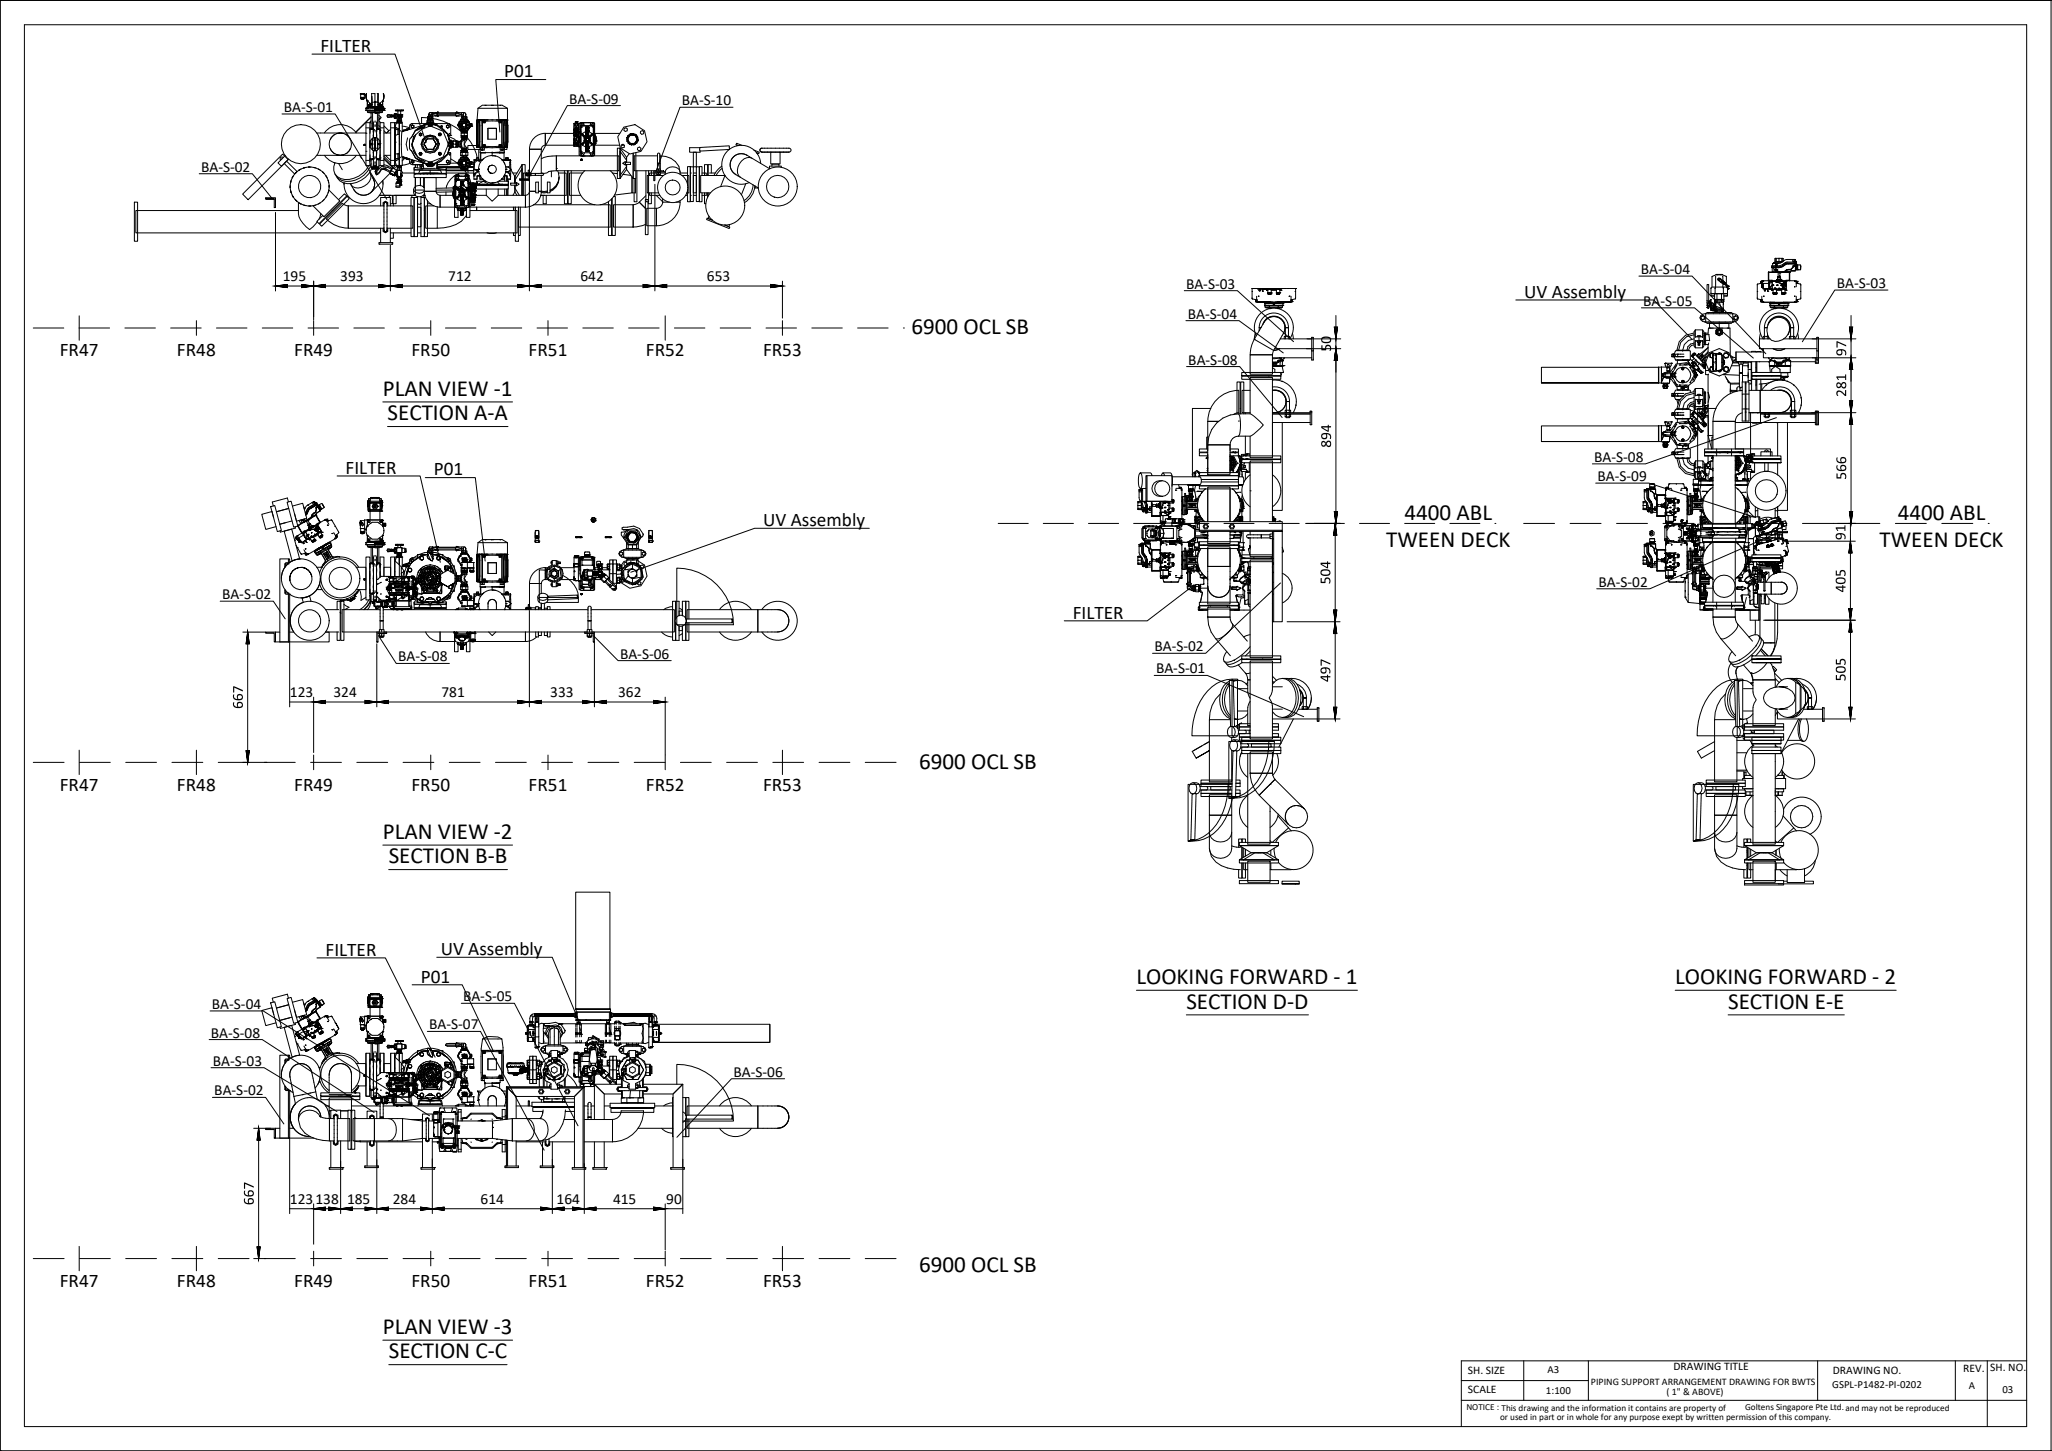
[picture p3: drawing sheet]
<svg xmlns="http://www.w3.org/2000/svg" width="420mm" height="297mm" viewBox="0 0 420 297" stroke-linecap="round" stroke-linejoin="round" font-family="sans-serif">
<defs><g id="words">
<g font-size="4.7">
<text x="186.6" y="68.5">6900 OCL SB</text>
<text x="78.4" y="81">PLAN VIEW -1</text>
<text x="79.4" y="86">SECTION A-A</text>
<text x="287.6" y="106.5">4400 ABL</text>
<text x="388.6" y="106.5">4400 ABL</text>
<text x="283.8" y="112">TWEEN DECK</text>
<text x="384.8" y="112">TWEEN DECK</text>
<text x="188.2" y="157.4">6900 OCL SB</text>
<text x="78.4" y="171.7">PLAN VIEW -2</text>
<text x="79.6" y="176.7">SECTION B-B</text>
<text x="232.7" y="201.5">LOOKING FORWARD - 1</text>
<text x="343" y="201.5">LOOKING FORWARD - 2</text>
<text x="242.9" y="206.5">SECTION D-D</text>
<text x="353.8" y="206.5">SECTION E-E</text>
<text x="188.2" y="260.5">6900 OCL SB</text>
<text x="78.4" y="273.1">PLAN VIEW -3</text>
<text x="79.6" y="278.1">SECTION C-C</text>
</g>
<g font-size="3.9">
<text x="65.6" y="10.6">FILTER</text>
<text x="103.3" y="15.9">P01</text>
<text x="312.1" y="61">UV Assembly</text>
<text x="12.2" y="72.9">FR47</text>
<text x="36.2" y="72.9">FR48</text>
<text x="60.2" y="72.9">FR49</text>
<text x="84.2" y="72.9">FR50</text>
<text x="108.2" y="72.9">FR51</text>
<text x="132.2" y="72.9">FR52</text>
<text x="156.2" y="72.9">FR53</text>
<text x="70.8" y="97">FILTER</text>
<text x="88.8" y="97.3">P01</text>
<text x="156.3" y="107.7">UV Assembly</text>
<text x="219.6" y="126.7">FILTER</text>
<text x="12.2" y="161.8">FR47</text>
<text x="36.2" y="161.8">FR48</text>
<text x="60.2" y="161.8">FR49</text>
<text x="84.2" y="161.8">FR50</text>
<text x="108.2" y="161.8">FR51</text>
<text x="132.2" y="161.8">FR52</text>
<text x="156.2" y="161.8">FR53</text>
<text x="66.7" y="195.7">FILTER</text>
<text x="90.2" y="195.5">UV Assembly</text>
<text x="86.1" y="201.2">P01</text>
<text x="12.2" y="263.4">FR47</text>
<text x="36.2" y="263.4">FR48</text>
<text x="60.2" y="263.4">FR49</text>
<text x="84.2" y="263.4">FR50</text>
<text x="108.2" y="263.4">FR51</text>
<text x="132.2" y="263.4">FR52</text>
<text x="156.2" y="263.4">FR53</text>
</g>
<g font-size="3.8">
<text x="272.5" y="72" transform="rotate(-90 272.5 72)">50</text>
<text x="378" y="72.9" transform="rotate(-90 378 72.9)">97</text>
<text x="378" y="81.3" transform="rotate(-90 378 81.3)">281</text>
<text x="272.5" y="91.7" transform="rotate(-90 272.5 91.7)">894</text>
<text x="378" y="98.2" transform="rotate(-90 378 98.2)">566</text>
<text x="377.9" y="110.6" transform="rotate(-90 377.9 110.6)">91</text>
<text x="272.4" y="119.6" transform="rotate(-90 272.4 119.6)">504</text>
<text x="377.9" y="121.3" transform="rotate(-90 377.9 121.3)">405</text>
<text x="272.4" y="139.6" transform="rotate(-90 272.4 139.6)">497</text>
<text x="377.9" y="139.5" transform="rotate(-90 377.9 139.5)">505</text>
<text x="49.7" y="145.1" transform="rotate(-90 49.7 145.1)">667</text>
<text x="51.9" y="246.7" transform="rotate(-90 51.9 246.7)">667</text>
</g>
<g font-size="3.5">
<text x="274.8" y="77.3" transform="rotate(-90 274.8 77.3)">50</text>
<text x="380.3" y="79.4" transform="rotate(-90 380.3 79.4)">97</text>
<text x="380.3" y="85.7" transform="rotate(-90 380.3 85.7)">281</text>
<text x="274.8" y="108.3" transform="rotate(-90 274.8 108.3)">894</text>
<text x="380.3" y="108.3" transform="rotate(-90 380.3 108.3)">566</text>
<text x="63.1" y="145.3">324</text>
<text x="75.8" y="145.3">781</text>
<text x="107.2" y="145.3">333</text>
<text x="120.6" y="145.3">362</text>
<text x="51.9" y="157.3" transform="rotate(-90 51.9 157.3)">667</text>
<text x="63.1" y="249.1">138</text>
<text x="68.4" y="249.1">185</text>
<text x="75.8" y="249.1">284</text>
<text x="87.1" y="249.1">614</text>
<text x="111.8" y="249.1">164</text>
<text x="118.5" y="249.1">415</text>
</g>
<g font-size="3.2">
<text x="58.1" y="23">BA-S-01</text>
<text x="116.6" y="21.2">BA-S-09</text>
<text x="139.6" y="21.6">BA-S-10</text>
<text x="41.2" y="35.2">BA-S-02</text>
<text x="57.9" y="57.6">195</text>
<text x="69.7" y="57.6">393</text>
<text x="91.8" y="57.6">712</text>
<text x="118.9" y="57.6">642</text>
<text x="144.8" y="57.6">653</text>
<text x="242.8" y="59.1">BA-S-03</text>
<text x="336" y="56.1">BA-S-04</text>
<text x="376.1" y="59">BA-S-03</text>
<text x="243.2" y="65.3">BA-S-04</text>
<text x="336.4" y="62.6">BA-S-05</text>
<text x="243.3" y="74.6">BA-S-08</text>
<text x="326.4" y="94.6">BA-S-08</text>
<text x="327.1" y="98.5">BA-S-09</text>
<text x="45.5" y="122.7">BA-S-02</text>
<text x="327.3" y="120.1">BA-S-02</text>
<text x="81.5" y="135.4">BA-S-08</text>
<text x="127" y="134.8">BA-S-06</text>
<text x="236.4" y="133.3">BA-S-02</text>
<text x="236.7" y="137.9">BA-S-01</text>
<text x="59.4" y="142.7">123</text>
<text x="68.3" y="142.7">324</text>
<text x="90.4" y="142.7">781</text>
<text x="112.7" y="142.7">333</text>
<text x="126.6" y="142.7">362</text>
<text x="43.4" y="206.6">BA-S-04</text>
<text x="94.8" y="205">BA-S-05</text>
<text x="43.2" y="212.4">BA-S-08</text>
<text x="87.9" y="210.7">BA-S-07</text>
<text x="43.6" y="218.2">BA-S-03</text>
<text x="150.2" y="220.4">BA-S-06</text>
<text x="43.9" y="224.2">BA-S-02</text>
<text x="59.4" y="246.5">123</text>
<text x="64.6" y="246.5">138</text>
<text x="71.1" y="246.5">185</text>
<text x="80.4" y="246.5">284</text>
<text x="98.4" y="246.5">614</text>
<text x="114" y="246.5">164</text>
<text x="125.5" y="246.5">415</text>
<text x="136.4" y="246.5">90</text>
</g>
<g font-size="3.1">
<text x="55" y="60">195</text>
<text x="63.1" y="60">393</text>
<text x="78.7" y="60">712</text>
<text x="107.2" y="60">642</text>
<text x="133" y="60">653</text>
<text x="274.5" y="128.4" transform="rotate(-90 274.5 128.4)">504</text>
<text x="379.9" y="128.1" transform="rotate(-90 379.9 128.1)">405</text>
<text x="274.5" y="148.5" transform="rotate(-90 274.5 148.5)">497</text>
<text x="379.9" y="148.5" transform="rotate(-90 379.9 148.5)">505</text>
<text x="54" y="258.9" transform="rotate(-90 54 258.9)">667</text>
</g>
<g font-size="2.4">
<text x="300.6" y="281.2">SH. SIZE</text>
<text x="342.7" y="280.4">DRAWING TITLE</text>
<text x="375.3" y="281.4">DRAWING NO.</text>
<text x="402" y="280.8">REV.</text>
<text x="407.5" y="280.7">SH. NO.</text>
<text x="300.6" y="285.2">SCALE</text>
</g>
<g font-size="2.2">
<text x="316.8" y="281.2">A3</text>
<text x="316.5" y="285.4">1:100</text>
<text x="375.2" y="284">GSPL-P1482-PI-0202</text>
<text x="403.2" y="284.3">A</text>
<text x="410" y="285.2">03</text>
</g>
<g font-size="2">
<text x="325.8" y="283.6">PIPING SUPPORT ARRANGEMENT DRAWING FOR BWTS</text>
<text x="341.2" y="285.5">( 1&quot; &amp; ABOVE)</text>
</g>
<g font-size="1.9">
<text x="300.2" y="288.7">NOTICE : This drawing and the information it contains are property of</text>
<text x="307.1" y="290.8">or used in part or in whole for any purpose exept by written permission of this company.</text>
<text x="357.3" y="288.7">Goltens Singapore Pte Ltd.and may not be reproduced</text>
</g>
</g></defs>
<g fill="none" stroke="#000" stroke-width=".2">
<path d="M0 .1h.1M0 .1h420M0 .1v296.9M5 5.1h410v286.9h-410zM63.9 11.1h17l6.4 18.1M73.8 19.3h.9h-.9v-.1h.9v.2M73.9 19.3l.1 .9M74.1 19.9h.2M74.3 19.9l.1 .3M74.3 19.9h-.5v.3h.3M74.4 19.3h.2v.6M74.4 19.9h.2"/>
<path d="M74.5 19.9h.1M74.6 19.9l-.1 .3M74.7 19.4v.1M74.7 19.5h.2M75 19.5h-.1M75 19.7v.4v-.4M75 19.7h.1M75 19.4v.3v-.3M75 19.4v.7M75 19.2v.3M75 19.2v.2v-.2M75.1 19.2l-.1 .2"/>
<path d="M76.1 19.2h.1M76.1 19.2l.1 1.5M76.1 19.7l.1 1.2M76.5 19.2h.3v2.7M77.2 19.2h.2v1.6M77.4 19.2v1.7M78.5 19.2l.1 .5v-.1M78.5 19.7h.1M78.6 19.6h.1M78.6 19.6v.1M78.6 19.7v.4M111.8 16.3h-10.3l.8 10.7"/>
<path d="M420 .1h.1M420 .1v296.9M40.8 35.6h10.9l4 5M57.7 23.3h10.9l10.6 17.5M57.8 32.5l-.1 .1M57.9 31.5l1.1 1.2-8.2 8.2-1.1-1.2zM58 32.2l-.3-.1-.3 .1-.1 .3 .1 .3M58.2 33.5l.5-.5 2.1 2.1-.5 .5zM58.4 31.8l-1.5 1.5 .7 .7 1.5-1.4M59.4 37.9v.5v-.2M59.5 38.9l.1 .6-.1-.3M59.6 36.9l-.1 .5 .1-.3"/>
<path d="M59.8 39.9l.3 .5-.2-.2M60.1 35.9l-.3 .5 .2-.2M60.8 35.2l-.4 .3 .2-.1M61.7 34.6l-.5 .3 .2-.2M62.6 34.3l-.5 .1 .3-.1M63.4 34.2h-.2h.5M64.2 34.3h.2M64.2 34.3l.5 .1M64.9 27.2h4.8l-.7 .1M65.2 34.6l.2 .1M65.2 34.6l.4 .3M66 35.2l.2 .2"/>
<path d="M66.1 35.2l.3 .4M66.4 27.2a4 4 0 0 1 6.6 0M66.4 31.8a4 4 0 0 0 6.6 0M66.9 36.2l-.2-.2 .3 .4M67 40l-.3 .4M67.3 37.2l-.1-.3 .1 .5M67.3 38.9l2.3 2.2-.7 .7-2.6 2.6-2.2-2.3M67.3 39l-.1 .5M67.4 38.2v-.3v.6M67.6 30.4l.2 .4 .8 .7M68.3 33.2l.3 .3M68.6 27.5l-.8 .7-.2 .4"/>
<path d="M68.6 33.3a2.74 2.74 0 0 0 .4 2.9 2.74 2.74 0 0 0 2.8 .9 5 5 0 0 0 4.2-3.6M69 31.7l.7 .1h-4.8M69.3 33.5l.8 1.2M70.4 31.7l-.7 .1h5.2M70.4 37.7l.1-.3a4 4 0 0 0 4.2 4.3 4 4 0 0 0 3.7-4.7v.7M70.8 27.5l.7 .7 .3 .4M71.7 37.6l.2 .2M71.8 30.4l-.3 .4-.7 .7M71.9 37.8l.6 1M73.6 31.8l.4 .7M73.9 20.2h.1M74 20.2h.1"/>
<path d="M73.9 20.2l.2 .1M73.9 20.3h.1M74 20.2h.2zM74.1 20.2l.3 .1zM74.1 20.3h.1M74.1 20.3h.4h-.1M74.1 20.3h-.1h.1M74.1 20.3h.4M74.1 20.3h.2M74.2 20.2h.3zM74.4 20.2l.1 .1h-.4M74.5 20.3h-.2"/>
<path d="M74.5 20.2h.1zM74.5 29.8v-.2h.2v.2M74.7 29.8h-.2h.2M74.9 27.3h.1M74.9 27.2h-5.2l.7 .1M74.9 31h.1M74.9 25.1h.8v8.8h-.8zM74.9 22.2h.1M74.9 22.1h3.7v.5M74.9 22.1v.5M74.9 26.2h.8M74.9 32.8h.8"/>
<path d="M74.9 22.6h.1M75 20.1l.1 .2-.1-.2M75 20.1l.2 .6M75 22.1h-.1M75.1 22.6h-.1h.1M75.1 20.4l.1 .3-.1-.3M75.1 20.3v.1M75.2 22.6h.6M75.2 20.7h.1M75.2 22.9h3.1l-.1 .1M75.2 20.7v1.1zM75.2 21.8h.1"/>
<path d="M75.2 20.7v1.2M75.2 22.6v.3M75.2 22.9l.2 .1M75.2 21.9h.1M75.2 21.8l.1 .1M75.2 20.7l1 .7M75.2 21.9h1.6v.1M75.2 21.9l.2 .1M75.2 22l.6 .1 1-.1M75.3 21.9h1.2M75.3 21.9h.1M75.4 23l.5 .1 .1 .1v3.1"/>
<path d="M75.4 23h.2M75.4 21.8l-.1-.2 .1 .2h.2M75.4 21.4l-.1 .2 .1-.2h.2zM75.5 22.1h-.5h.5M75.5 33.9a5 5 0 0 1-5.7 2.7l-.7-.4-.5-.6M75.6 23h1.2zM75.6 23l.4 .1M75.6 23h.1M75.6 23h1.2h-.8M75.6 21.4h.1M75.7 35.3a1.92 1.92 0 0 1-1.1 2.8 2.05 2.05 0 0 1-2.7-.3M75.7 21.5l-.2-.1-.1 .2 .1 .1h.2"/>
<path d="M75.7 21.9h.1M75.7 21.8h.1M75.7 21.2h.2M75.7 21.2v.7M75.7 21.9h-.1M75.7 29.5h.1M75.7 29.5h.5M75.7 30.1h.1M75.7 29.7l.1 .4M75.7 32.6h.1M75.7 29.3h.1M75.8 32.6l-.1 .6"/>
<path d="M75.8 30.1l.6 .7 .1 1.1-.1-1.1M75.8 28.9l-.1 .4M75.8 26.4h-.1M75.8 31.7v.9M75.8 28.9v.4M75.8 29.3l.4 .1M75.8 29.7v.4M75.8 26.4h.1M75.8 21.9h.1h-.1M75.8 21.9h.1M75.8 21.9v-.7v.7h.1M75.8 21.9h-.2h.2"/>
<path d="M75.8 32.6h.1M75.8 26.4l.6 .1M75.8 26.4v.9M75.8 32.6l.2 .2M75.8 35.5l.3 .6a2.3 2.3 0 0 1-.3 3.4 2.3 2.3 0 0 1-3.3-.7M75.9 32.6h.4v.1zM75.9 26.4h.4M75.9 21.9h.1M75.9 21.2v.7M75.9 29.5h.1M75.9 22.1h1.8M75.9 21.2h.1"/>
<path d="M75.9 32.7l.1 1.5M76 26.3l-.2 .1M76 23v.1M76 24.8l-.3 .2 .3 .2M76 24l-3.1 3.1M76 34.2h.6M76 21.9h.1M76 26.2l-.3 .2M76 23.9l-3.2 3.2M76 34.2h.1M76 21.4v.5M76 26.2l-.2 .2"/>
<path d="M76 26.3h-.1M76 21.4h.2M76 34.2h.3M76.1 21.9h.4M76.1 21.9h.1h-.1M76.1 21.9h.1M76.1 21.9v-.5v.5h.1M76.1 21.9h-.1h.1M76.2 34.2a4.9 4.9 0 0 1-5.9 3.2l-.7-.4-.7-.9M76.2 21.9h1.2zM76.2 20.9v1M76.2 20.9h1.2"/>
<path d="M76.2 21.9h.1M76.2 29.5h.1M76.2 22.6h.1M76.2 30.3h1.1M76.2 28.3v2.4M76.2 29.6l-.4 .1M76.2 29.5h-.5M76.2 28.7h1.1M76.3 23.1v3.2M76.3 26.3v.1zM76.3 34.2l.9 .1M76.3 34.3l.5-.1-.5 .1"/>
<path d="M76.3 34.2h1M76.3 26.3l.1 .1M76.3 26.3l-.4 .1M76.3 21.9h.1zM76.4 32.5h.1M76.4 26.5h.1M76.4 32.5l-.6 .1M76.4 26.9v.2M76.4 32.6h.1M76.4 26.4h.1M76.4 26.4l-.1-.1v.1M76.4 31.9v.2"/>
<path d="M76.4 32.6l-.1 .1M76.4 28.2l.1-1.1-.1 1.1-.6 .7M76.4 36.6l.2 .3M76.5 32.5h.1M76.5 32.1l.1 2.1-.2-.4 .2 .4M76.5 33.8l.1 .4zM76.5 33.6l.1 .3M76.5 21.9h.1M76.5 21.9h.3M76.5 26.4l-.1 .1M76.5 26.7l-.1 .1M76.5 30.8l.3 .1 .3-.1v1.1v-1.1l.7-.7v2.5"/>
<path d="M76.5 28.2l.3-.1 .3 .1v-1.1l.1 1.1 .6 .7M76.5 30.8h.1M76.5 38.7l-.3 .3M76.5 38.7h.1M76.5 21.9h-.3M76.5 32l.1 .3-.1-.2zM76.6 21.9h.1M76.6 34.2h.1M76.6 25.5v.4M76.6 33.1v.4M76.6 24.8l-.1 .4v1.8M76.7 28.5v-.3v1.3v-.7"/>
<path d="M76.7 22.6v-.4h.2v.4h.1M76.7 21.9h.1M76.7 29.4h.1M76.7 30.3v-.8v1.3v-.3M76.7 37.3v.3M76.7 34.6h.5zM76.7 38l-.1 .3M76.7 22.2v.4M76.8 21.9h.1M76.8 28.1v2.8M76.8 23h1l-1 .1M76.8 22h-1.6l-.1 .1"/>
<path d="M76.8 20.8h.1M76.8 20.9h.1M76.8 21.9h1.5l-.1 .1M76.8 23h1.4M76.8 22.6v.4M76.8 23.2h.5v3.1M76.8 22l1 .1 .5-.1M76.8 22h1.5M76.8 21.9h.3M76.8 22.2l-.1 .1M76.8 22.2v.4M76.8 35.1l.1 .4"/>
<path d="M76.9 21.9h.1M76.9 28.2v.3M76.9 28.8v1.5M76.9 30.5v.3M76.9 34.9l.2 .2M76.9 34.9l-.1 .2 .3 .7M76.9 33.9v.3h-.3M76.9 24.8l.2 .4M76.9 25.5v.4M76.9 33.1v.4M76.9 26.7l.1 .3 .2-.1M77 21.9h.1"/>
<path d="M77 34.2h.1M77 35l-.2 .1 .1-.1 .3 .5-.1 .2-.2-.2M77 34.1v.1M77 34.2h.5M77 21.9h.5M77 22.6h.1M77 32l.1 .1-.2 .2zM77 22.2v.4M77.1 21.9h1.1M77.1 21.9h.1M77.1 21.9h.3M77.1 30.8h.1"/>
<path d="M77.1 32.5v.1M77.1 32.5h.1M77.1 33.8l-.1 .4 .1-.4M77.1 32.1v1.5l-.2 .3M77.1 33.8l-.1 .4zM77.1 25.2v1.9M77.1 25.2h.1M77.1 33.6v.2M77.1 33.8l-.1 .4M77.1 26.7l.1 .1M77.1 26.4l.1 .1M77.1 26.6v.1"/>
<path d="M77.1 32.6l.2 .1zM77.1 26.4l.2-.1-.1 .1M77.1 22.6h.1M77.1 28.2h.1M77.1 26.4h.1M77.1 22.2v.4M77.1 35.3l-.2 .2M77.2 26.4l.1-.1-.1 .1M77.2 26.4h.1M77.2 34.6l-.3 .3M77.2 34.6l-.2 .2M77.2 32.5h.1"/>
<path d="M77.2 26.5h.1M77.2 26.5l.6-.1v.9M77.2 32.5l.6 .1M77.2 32.5h-.1M77.2 32.5l-.1 .1M77.2 32.6l.1 .1zM77.2 32.6h.1M77.2 34.6l.2-.1zM77.2 34.6h.1M77.2 22.2h-.2v.4h-2.1M77.2 22.6h.1M77.2 22.2v.4"/>
<path d="M77.2 32.6h.5l-.4 .1M77.2 22.6h.2M77.3 32.7h.1M77.3 34.2v.1M77.3 34.2h.3M77.3 26.3l-.1 .1zM77.3 26.3l.4 .1h-.5M77.3 26.3h.1M77.3 34.6h.1M77.3 22.2v.4M77.3 22.2h.1M77.3 22.6h.1"/>
<path d="M77.3 22.2h.5M77.3 29.4h.5M77.3 29.5h.6h-.6M77.3 29.5h.1M77.3 28.3v2.4M77.3 29.6h.5M77.4 34.5h.1M77.4 34.3h.1M77.4 34.3v.2M77.4 34.3h-1.2v.3h1.1M77.4 34.5l-.1 .1M77.4 21.9h.1"/>
<path d="M77.4 29.5h.1M77.4 34.2l-.1 .1M77.4 21.9h-.4h.4M77.4 21h.1M77.4 20.9v1M77.4 21.4h.2M77.4 22.2l.1 .4zM77.5 21.9h.1M77.5 21.9v-.5l.1 .5M77.5 21.9h.1h-.1M77.6 23.6l.5 .5-.5 .5 .2-.3-.2-.2M77.6 34.2h-.3"/>
<path d="M77.6 26.2l.2 .2-.6 .1M77.6 25.7l.2 .3M77.6 24.7l.4 .4M77.6 21.4v.5M77.6 32.7l-.1 1.5M77.6 22.2v.4M77.6 22.6h.1M77.6 29.5h.1M77.6 21.2h.1M77.7 40h7.3M77.7 21.2v.7M77.7 21.2h.2"/>
<path d="M77.7 21.9h-.1M77.7 22.2v.4h-.2M77.7 22.1h.8zM77.7 23h.1M77.8 21.9h.1M77.8 21.9v-.7v.7h.1M77.8 21.9h.1h-.1M77.8 21.9h-.2h.2M77.8 22.9v.1v-.1M77.8 32.6h.1M77.8 23v.1M77.8 23h.1"/>
<path d="M77.8 32.6l-.2 .2M77.8 29.4h.1M77.8 29.6v.5M77.8 22.6h.1M77.8 22.2h-.1l.1 .4M77.8 31.7v.9M77.8 22.2v.4M77.8 26.4v3M77.8 29.6v.3M77.8 25.1h.8v8.8h-.8zM77.8 26.7h.1M77.8 32.3h.1"/>
<path d="M77.8 26.2h.8M77.8 32.8h.8M77.8 33.9l-.2 .1M77.9 22.6h.1M77.9 21.5l.2-.1 .1 .2-.1 .1h-.2M77.9 21.9h.1M77.9 21.8h.2M77.9 21.2v.7M77.9 21.4h.2h-.2M77.9 21.4h.1M77.9 22.2v.4M78.1 22.2h-.2v.4"/>
<path d="M78.1 22.6h.1M78.1 22.2h-.2l.1 .4M78.1 22.2v.4M78.1 21.4l.2 .2-.2-.2M78.2 21.9h.1M78.2 23l-.5 .1-.1 .1v3.1M78.3 21.6l-.2 .2 .2-.2M78.3 22.2h-.2v.4M78.3 22.6h.1M78.3 22.2h-.2l.2 .4M78.3 21.9h.1M78.3 22.6h.3"/>
<path d="M78.3 22.2v.4M78.3 22l.1 .1M78.3 22.2h.1M78.3 20.7h.1M78.3 21.8h.1M78.3 20.7v1.1zM78.3 20.7v1.1M78.3 22.6v.3M78.3 21.8v.1M78.3 22.2h.3M78.3 21.8l-.1 .1M78.3 20.7l-.9 .7"/>
<path d="M78.4 20.7h.1M78.4 22.2l.1 .4M78.4 22.2v.4M78.5 22.1h.1zM78.5 22.6h.1M78.5 34.4l.2 .1M78.5 22.6h-.1M78.5 34.7a.65 .65 0 0 0-.7 .5l-.7 .6 .1-.2-.1-.5M78.5 20.4l-.1 .3M78.5 20.3v.1M78.5 34.7l1.3 .6M78.5 34.7l.6-.1 .8 .5"/>
<path d="M78.5 22.2l.1 .4M78.6 22.6h.1M78.6 22.2h.1M78.6 22.2v.4M78.6 22.6h-.1M78.6 20.1l-.1 .3M78.6 25.8l1 1-.4 .4M78.6 32l1.4 1.4M78.6 33.7l.6 .2 1.1 .6M78.6 26.8l.5 .4M78.6 32.6l1.8 1.8M78.6 32.4l1.4 1.4"/>
<path d="M78.6 31.8h1.4M78.6 27.2h1.4M78.8 34.5l-.3 .2M78.8 34.5h.1M78.8 34.6l-.2-.2a.67 .67 0 0 0-.8 .6l-.4 .5M78.9 34.4l.1 .1M78.9 31.8l1.1 1.1M78.9 34.4h-.1M79.2 23.7h.7M79.2 23.7l.2 .3M79.4 34.2l-1.3-.2-1 1.1M79.4 34.2l-.3 .1"/>
<path d="M79.4 34.2l.8 .5M79.4 23.5l-.2 .2M79.4 23.5h.6M79.4 23.5l.6 .1M79.7 40v.4M79.8 33.7h.1M79.8 35.5h.1M79.8 35.5l.8 .4M79.8 35.5l-3.7 3.8M79.8 35.3v.2M79.9 35.2l.2-.3 .8 .5-.2 .3M79.9 35.2h.1"/>
<path d="M79.9 35.2l-.1 .1M79.9 35.2l-.1 .3M79.9 23.7a.43 .43 0 0 1 .7 0h-.4M79.9 23.7l.1 .2 .2-.2M80 26.5l-.8 .7M80 25.1h.8v8.8h-.8zM80 26.2h.8M80 32.8h.8M80 35h.1M80.1 23.9l-.7 .1M80.1 34.9l-.1 .1M80.1 35.7h.1"/>
<path d="M80.1 35.7l.4 .2M80.1 33.9l.7 .7M80.2 23.7l.1 .1M80.2 35.7h.1M80.3 34.6h-.1M80.3 34.5h.1M80.3 34.5v.1M80.3 23.8l-.1 .2h-.8M80.3 40v1.7h-.4M80.3 34.1v.2M80.4 34.4l-.1 .1M80.4 34.4l.8 .4-.3 .6"/>
<path d="M80.4 34.4l-.5 .8M80.4 34.4l-.3 .5M80.5 40v1.7h.6v-1.7M80.5 34.2v.2M80.5 33.9l.5 .4M80.6 35.9l-.3-.1 .3 .1M80.6 35.9h.1M80.6 23.7v.1h-.3M80.6 23.8l-.4 .2M80.6 23.6h.1M80.7 35.8h-.1M80.7 23.9h-.1"/>
<path d="M80.7 23.6v.3M80.7 23.6h.1M80.7 23.9h.1M80.7 24h.1M80.7 35.7l-.1 .2M80.7 35.7h.1M80.8 35.6l-.2 .3 .1-.2M80.8 33.6l.1 .1M80.8 24.3l.3-.1zM80.8 24l.2 .1M80.8 23.2l.3 .1M80.8 24h.2"/>
<path d="M80.8 23.2l-.1 .3M80.8 24v.3M80.8 23.2v1.1M80.9 28h-.1M80.9 33v.9h.9M80.9 30v3M80.9 27.6v.5M80.9 29.8v1.8M80.9 26.6v2.9M80.9 27.4v1.7v-.1M80.9 29.2v.7M80.9 32.5h.1"/>
<path d="M80.9 32.7l.3 .2M80.9 29.9h.1M80.9 26.1h-.1M80.9 33.1l.3 .8M80.9 26.3v.2M80.9 26.3v2.7M80.9 32.5h.9M80.9 26.5v.1M80.9 26.5h.9M80.9 35.9l.3 .1M80.9 29.1h.1M80.9 29.1v.8"/>
<path d="M80.9 31.6v.9h.6M80.9 26.5v2.5M80.9 29.1v3.4M80.9 29.1v.1M80.9 31.5h.6M81 22.7h.5M81 23.4l-.2 .1h.2M81 23.9l-.2 .1M81 23.6v-.1h-.2v.5M81 23.4v.1M81 23.5v.1M81 23.9v.1"/>
<path d="M81 23.6h.1M81 24v.1M81 23.9h.1M81 23.4h.1M81 24.1h.1M81 23.2l.1 .1M81 35.1l-.1 .2M81 33.9l.4 .4M81.1 35.5l-.3 .5M81.1 38.1h.8v-.6h-.8v.8h.8v-.2M81.1 24.1h.1M81.1 32.8h.1"/>
<path d="M81.1 23.3v.4M81.1 23.8v.4M81.1 23.3l.4 .1M81.1 23.4l.5 .1M81.1 37.4v.1M81.2 26.1l.5 .3M81.2 37.4h-.1M81.2 25.1h-.3v1.2M81.2 25.2l-.3 .7 .3 .2-.3 .2M81.2 25.1v.1M81.2 25.2h.5M81.2 35.9l.3 .5h.6"/>
<path d="M81.2 35.9h.1M81.2 35.9l.3 .5M81.2 34.8l-.5 .9M81.2 35.8v.1M81.3 35.2l.1-.2-.2-.1-.3 .5 .2 .1M81.3 35.2l-.5 .8-.2-.1M81.3 35.2l-.2 .3M81.3 34.9h.1M81.3 25.2h.1M81.3 36.2h.1M81.3 37.4v.1M81.3 24.5h.3l-.1 .2h-.2z"/>
<path d="M81.3 24.7h.1M81.3 37.2h.1M81.3 37.2h.2M81.3 37.2l-.1 .2M81.3 35.1l.1 .1M81.3 34.4l.3-.1zM81.3 34.8l.1 .1M81.3 34.9h.7M81.3 24.1v.4M81.3 34.3v.5M81.3 34.3h.1M81.3 34.8l.3 .1"/>
<path d="M81.4 22.5h-.4v.2h.4M81.4 35l-.1 .2M81.4 37.2h.1M81.4 37.3l-.1 .1M81.4 33.9l-.2 .2M81.4 24.7h.1M81.4 24.9h.1M81.4 34.1h.1M81.4 35.7v.4l.4 .2 .1-.1M81.4 35.9l.2 .3M81.4 35.9v.1M81.4 35.7h.1"/>
<path d="M81.4 24.7h.4M81.4 23.8h.1M81.4 35.2v.7M81.4 34.1h.7M81.4 23.7h.1M81.4 34.9v.3M81.4 23.8l.2 .3M81.4 35.8v.1M81.4 35.5l-.2 .4M81.4 37h.1M81.4 37.1h.1M81.4 37v.5"/>
<path d="M81.4 23.8h.2M81.4 34.1v.2M81.4 37.5h.1M81.4 37.1h.4M81.4 34.1h.2h-.2M81.4 36.9l.2 .1M81.4 36.8v.4M81.4 36.9h.1M81.4 36.9h.2M81.4 37.5h.7M81.5 31.5h.3h-.3M81.5 23.4v-.7h.5v.7"/>
<path d="M81.5 23.8h.1M81.5 36.8h.1M81.5 37.3h.1M81.5 37.2h.1M81.5 25.2h.3M81.5 23.7h.1M81.5 26.5v1M81.5 31.5v1M81.5 36.4v.4h.1M81.5 37.2v.1M81.5 36.4h.6M81.5 36.4h.1"/>
<path d="M81.5 37.3h.6M81.5 27.5l-.6 .3M81.5 23.4h.1M81.5 23.7v.1M81.5 36.4h.5M81.5 36.1l.1 .1M81.5 37.2h.6M81.5 36.8v.1M81.5 24.7h.5M81.5 24l.1 .1M81.5 23.9l.1 .2M81.6 34.3h.4z"/>
<path d="M81.6 24.9l.5 .1h-.8M81.6 24.9h-.3v.2h.8M81.6 23.6v.3M81.6 23.9l.2 .1M81.6 24.1h.1M81.6 23.8v.1M81.6 23.5h.1M81.6 24.9v.2M81.6 23.4l.4 .1M81.6 23.4l-.2 .3M81.6 24.1h.3M81.6 36.2h.3"/>
<path d="M81.6 23.7h-.1M81.6 23.6l-.1 .1 .1 .2v-.1M81.6 34.1h.3zM81.6 23.6v.1M81.6 23.6l-.1 .2M81.6 37h.1M81.6 23.6h.1M81.6 23.4l-.1 .1M81.6 23.7l.1 .2 .2-.2M81.6 36.8h.1M81.6 36.7h.1M81.6 24.5h.3"/>
<path d="M81.6 37h-.2M81.6 36.7h-.3l.3 .1M81.6 36.7h.3v.4h.2M81.6 23.7v.1M81.6 36.8v.2M81.6 23.9h.3zM81.6 24l-.1-.2 .1 .2M81.6 37.4h.3zM81.6 37.3h.1M81.6 37.2h.1M81.6 23.5h.3M81.6 23.5l-.1 .2"/>
<path d="M81.6 23.5l-.1 .2 .1-.1M81.6 24.1l-.5 .1M81.7 23.9h.1M81.7 24.1v.4M81.7 23.7l.1 .1M81.7 24.1h.1M81.7 23.7h.2M81.7 24.1h-.1M81.7 24.1v.1M81.7 37.3v.1M81.7 36.2h-.1h.1M81.7 26.5l.1 1h-.3"/>
<path d="M81.7 23.5l-.1 .1M81.7 37.5h.1M81.7 23.6h.1M81.7 23.5h.1M81.7 37.5h-.1M81.7 25.2l.1 1.2M81.7 23.7h.1M81.7 23.8h.1M81.7 23.7v.1M81.7 23.9l.1 .1M81.8 24.1h.1M81.7 24.2h.1"/>
<path d="M81.8 26.4h-.9v.2M81.8 26.4v-1.2v1.5M81.8 32.3v1.5zM81.8 27.4l-.1 6.5h.7v-1.7l.1-.1M81.8 26.7v2.1M81.8 26.6v.5M81.8 29.5v1.4M81.8 32.6l-.9 .5M81.8 23.5l.2 .3M81.8 24.7h.3v.2h-.3zM81.8 34.8l-.2 .1h.2M81.8 37.1h.2z"/>
<path d="M81.8 33.9h-.4v.2h.4M81.8 26.7h.1M81.8 24.1v.1M81.8 26.4v.3M81.8 34.1v.7M81.8 23.7h.1M81.8 23.5l-.2 .1M81.8 34.8l.2 .1M81.8 31.5l-.1 1M81.8 23.5h.1M81.8 23.5h-.1M81.8 33.8h.1"/>
<path d="M81.8 26.7l.4 .2M81.8 23.9v.1M81.8 23.8h.1M81.8 23.7v.1M81.8 37.5h.1M81.8 23.5l.2 .2M81.8 37.3v.1M81.8 23.6l-.2 .1M81.8 23.6l.1 .1M81.8 23.6h.1M81.9 23.7l-.1 .1M81.9 24.1v.4"/>
<path d="M81.9 23.9h-.1M81.9 24.1l-.1 .1M81.9 23.5l.1 .2-.1-.2M81.9 23.5h-.3l-.1 .2M81.9 23.5l.1 .2M81.9 25.2h-.1M81.9 37.9h.1M81.9 37l-.3 .1M81.9 37.6h.1M81.9 37h.2M81.9 36.9h.2M81.9 37h.1"/>
<path d="M81.9 37.9h.3M81.9 24.5h.3v.2h-.2zM81.9 24.1h.1M81.9 37.3l-.3 .1M81.9 37.3h.1M81.9 23.7v.1M81.9 23.4h.1M81.9 34.9h.2v.7M81.9 23.6l.1 .1M81.9 23.4l.2 .3M81.9 23.4l.1 .1M82 23.8l-.2 .1"/>
<path d="M82 37h.1M82 23.8l-.1 .1M82 23.6h.1M82 23.6v.1M82 24.1h-.3M82 23.7h.1M82 37h-.1M82 34.3l.2 .1zM82 36.9v.1M82 23.8h.1M82 24l-.1 .1M82 23.7l-.1 .2z"/>
<path d="M82 37.1l.1 .1h-.5M82 36.4h-.5l.1 .3M82 36.1l-.2 .1h.2M82 36.4l-.1 .4h.2M82 23.7v.1M82 23.8l-.4 .2M82 23.4v.1M82 23.4l.3 .1v.5l-.6 .1M82 22.7h.6M82 36.4h.1M82 37.3h-.5M82.1 35.6v.3a.34 .34 0 0 1-.5 .3"/>
<path d="M82.1 36.4l-.1 .6M82.1 24.9l.2 .1M82.1 23.8l-.2 .2M82.1 35.6v.3M82.1 36.7h.1l-.1 .1M82.1 35.6v.5l-.1 .1M82.1 35.7v.2M82.1 23.7h.1M82.1 25.1l-.3 .1h.6v1.6h.2M82.1 25.1l.2 .1M82.1 36.8v.4M82.1 23.8h-.1"/>
<path d="M82.1 23.8l.2 .1M82.1 35.5l.2 .4M82.1 35.4l.2 .5M82.1 35l.3 .3-.2 .3M82.1 37.2v.1M82.1 37.5v.3h-.2M82.1 37.1h.1M82.1 34.9h.1M82.1 34.1v.2M82.1 37.7l.1 .2M82.1 37h.1M82.1 23.7l-.2-.3h-.3l-.2 .3 .2 .4"/>
<path d="M82.1 23.8l-.2 .3M82.1 37v.2M82.1 23.7v.1M82.1 24.7h-.7v.2h.4M82.1 34.1h-.3v-.2h.3v.2M82.1 34.1h-.2h.2M82.1 24.7h.1M82.1 35.9l-.1 .3M82.1 35.9v.1M82.2 22.5h.4v.2h-.4zM82.2 22.5h-.8v.2h.8M82.2 37.9h.1"/>
<path d="M82.2 32.1l-.4 .2M82.2 37.2l-.1 .3M82.2 34.8l-.2 .1h.1M82.2 24.1v.4M82.2 34.3v.6M82.3 25h-.2v.1h.2M82.3 23.4h.1M82.3 23.6h.1M82.3 23.9h.1M82.3 25.1v.1M82.3 25v.1M82.3 35.9h.1"/>
<path d="M82.3 35.9l-.3 .5M82.3 35.4h2.5M82.3 35.9l-.2 .5M82.4 35.9l-.4 .5M82.4 25.8l1.5 .4M82.5 32.1h.1M82.6 26.7v.1M82.6 32.3l-.1-.2 .8 .3M82.6 32.3l1.1 .4M82.6 32.3h.1M82.6 32.2l.7 .3zM82.6 26.8h.1"/>
<path d="M82.8 32.4l-.4 .5M83.2 26.7l-.9 .3-.1 4.1 .1 .9 .2 .1M83.3 32.4v.1M83.3 26.6l-.7 .2M83.3 32.5l-.1 .1M83.3 26.5h.1M83.3 32.5h.1M83.3 32.4h.1M83.3 26.6h.1M83.3 26.5v.1M83.3 26.6l-.1 .1M83.3 32.5l.5 .1-.5-.1"/>
<path d="M83.3 32.4l.5 .2M83.3 26.6l.1 .1M83.3 26.4l-.7 .3M83.3 26.4h.1M83.3 26.4h.5l-.5 .2 .5-.2M83.3 26.4v.1M83.4 32.4l.4 .2M83.5 28.2l-.3 1.3 .3 1.3M83.8 26.4h.1M83.8 26.4v.1M83.8 26.5l-.6 .2M83.8 32.5l3.4 1"/>
<path d="M83.9 32.5v.8l.3 .3 2.4 .1M84 33.4l-1.6 .4M84.2 25.7v.4l.3 .1M84.2 32.9v.1M84.2 25.7v.1M84.2 30.8l.8 1.4 1.2 .9-1.2-.9M84.2 28.2l-.4 .5v1.6l.4 .5M84.2 26l.3 .2M84.2 25.8v.2M84.2 33v.2M84.2 33.2l.3 .2M84.2 33.2v.1"/>
<path d="M84.2 26v.1M84.2 30.8l.9 1.5M84.3 40v.4M84.4 29.5a3.7 3.7 0 0 0 2.6 3.6l-1.4-.5M84.4 29.5l.1 .9M84.4 29.6l.8 2M84.5 26.2l.3-.1zM84.5 33.4l.3-.1zM84.5 32.8l-.3 .1v.4l.3 .1M84.5 25.6l.2 .2M84.5 25.6h.1M84.5 32.8h.1"/>
<path d="M84.5 25.6l.3 .1M84.5 32.8l.2 .2M84.5 32.8l.3 .1M84.5 25.6l-.3 .2M84.5 32.8l-.3 .2M84.5 25.6l-.3 .1M84.7 30.8l1 1.5M84.7 38.8v.7a1.22 1.22 0 0 0 1.1 .8 1.22 1.22 0 0 0 1.2-.8M84.7 32.9l-.4 .3M84.8 25.7l-.1 .3M84.8 32.9l-.1 .3M84.8 25.7v.4"/>
<path d="M84.8 32.9v.4M84.8 35.6h6.6v.8h-6.6zM84.8 34.4v.5M84.8 34.4v1M84.8 35.4v.1M84.8 34.4l2 .1M84.8 35.5h3.3M84.9 34.7v.1M85 26.8l-.8 1.4M85 38.2v-1.8l.1 3.6M85 33.7v.6M85 35.5v.1"/>
<path d="M85 38.9h1.9M85.1 26.7l-.9 1.5M85.1 27.6l-.7 1.9M85.1 26.6l1.1-.7-1.2 .9zM85.2 27.5l-.7 1.5M85.4 32.5l1.6 .9M85.7 32.3l2.3 .9M85.8 27.4l.3-.2 .3 .2v.3l-.3 .1-.3-.1zM85.9 31.4v.1M85.9 27.6v.1M85.9 27.7l.2 .1M85.9 31.5l.1 .2"/>
<path d="M85.9 31.5h.1M85.9 31.2h.4l.1 .3-.1 .3h-.4l-.1-.3zM85.9 27.6l.1 .1M85.9 27.4v.1M85.9 27.4v.3M85.9 32.7l.5 .4M86 31.7h.1M86 33.7l.1 .5 .4 .3M86 33.7l.1 .7M86 33.7h-.6v.7M86 31.6v.1M86 27.4l-.1 .1"/>
<path d="M86 31.7h.2M86 31.3h.2M86 31.3l-.1 .2M86 31.3h.1M86 27.3h.1M86 27.4h.2M86 27.4l-.1 .1 .1 .2h.2v-.3M86 31.3v.1M86.1 27.8h.1M86.1 27.7h.1M86.1 27.3h.1M86.1 35.5v.1"/>
<path d="M86.1 36.4v1.6M86.1 31.7h.1M86.1 27.7v.1M86.1 27.3v.1M86.2 31.3h.1M86.2 31.3v.1M86.2 33.1l.2 .2M86.2 27.3h.1M86.2 31.7h.1M86.2 31.6l-.1 .1M86.2 29.5l1 1.6-.7-.7zM86.2 31.3l.1 .2"/>
<path d="M86.3 31.7h-.1M86.3 27.6v.1M86.3 31.4h-.4l.2 .3M86.3 31.4v.2M86.3 31.6l-.2 .1M86.3 31.4v.1M86.3 35.5h-.3h.3M86.3 27.5v.2M86.3 33.7v.4M86.3 27.7l-.2 .1M86.3 31.5l-.1 .2M86.4 25.9l-.5 .4"/>
<path d="M86.4 33.3l.8 .2M86.4 33.3l1.6 .3M86.4 25.7l-.2 .2M86.5 34.8h-1.6h6.4h-1.6M86.5 28.6l.7-.7-1 1.6zM86.6 33.3v.6M86.6 33.9l.2 .6M86.6 33.4v.5M86.7 34.1h-.4v.4M86.7 35.5h-.8h5.4M86.8 34.5h2.3M86.8 35.5v.1"/>
<path d="M86.8 36.4v1.9M86.8 39.9v.5M86.8 40h.2M86.8 29.5l.7-1.1h1.2l.6 1.1M86.8 25.6h.1M86.8 29.5l.7-1.1-.7 1.1M86.8 29.5l.7 1.1M86.9 38.5a1.24 1.24 0 0 0-2.2 .3 1.24 1.24 0 0 0 2.2 .3M86.9 39.2h2.4a.85 .85 0 0 0 .8 .8v2.4a3.2 3.2 0 0 1-3.2-3.2zM86.9 36.4h2.4v2.8h-2.4zM86.9 26l.1-.1-2.3 2-.3 1.6M86.9 39.7h.1"/>
<path d="M86.9 26l-1.6 .7M86.9 26l-1.4 .4M87 25.5h.1zM87 25.5l-.2 .1M87 25.6l-1.6 .9M87 25.4h.1M87 25.4l-.1 .1M87.1 25.5h.1M87.1 25.5l-3.3 1M87.2 27.9l.9-.2 .9 .2zM87.2 31.1h1.8l.9-1.6a1.85 1.85 0 0 1-2.7 1.6zM87.2 25.4h-.2"/>
<path d="M87.2 25.5l-.4 .1M87.2 25.4h.1zM87.2 25.4v.1M87.2 33.5l.2 .1M87.2 25.5l-.8 .2M87.3 25.4h.1M87.3 33.8l.6-.1zM87.3 25.4l-.2 .1M87.3 33.6h.1M87.3 25.3h-3l-.4 .4v.8M87.4 35.5h1.7h-.3M87.4 35.5h-.3h1.7"/>
<path d="M87.4 35.5h2.1M87.4 33.6h.1M87.4 33.6h.3M87.4 25.4h.1M87.4 24.8h1.3M87.5 25.3l.2 .1M87.5 25.3h.1M87.5 25.4h.1M87.5 28.4h.1M87.5 30.6h1.2M87.5 28.4h1.2M87.5 25.3l-.1 .1"/>
<path d="M87.5 33.8h.2zM87.5 25.2h.2M87.5 35.5v.1M87.5 25.4h-.2M87.5 25v.2M87.5 33.8v.2M87.5 25.2h.1M87.5 33.6h.1M87.5 24.1h-1.2v1.2M87.5 24.1h1.1v-.3h-.3v.3M87.5 33.6v.1M87.5 33.6h-.1"/>
<path d="M87.5 24.5h.6M87.5 24.3h.6v.2M87.5 25.2h.4M87.5 33.9h.1M87.6 25.3h-.1M87.6 33.6h-.2M87.6 33.8l-.1 .2h1.2M87.6 25h1.1M87.6 25v.2M87.6 25h.1M87.6 25.3h.1M87.6 25h.6"/>
<path d="M87.6 24.5v.2M87.7 33.7h.1M87.7 24.1v.1M87.7 25.5v.2h.3M87.7 25.2h-.4v.2l.3-.1M87.7 33.6l-.1 .1 .2-.1M87.7 33.6l-.1 .1M87.7 25.2l-.1 .1M87.7 25.3v.1M87.7 25.3h-.2M87.7 25.3h-.1M87.7 25.7v.1"/>
<path d="M87.7 33.2v.1h.1M87.7 33.2h.8M87.7 25.8h.8M87.7 33.6h.1M87.7 25.3l.1 .1M87.8 25.4h.1M87.8 25.3v.1M87.8 25.3h-.3M87.8 25.7h.1M87.8 33.7h.1M87.8 24.2h.2a10.7 10.7 0 0 1 6.7 3M87.8 24.2h-.3v.3h.6"/>
<path d="M87.8 23.8l.1 .4M87.8 33.6h.4M87.8 33.6h.5M87.8 25.4h.5M87.9 25.4h.1M87.9 25.3l-.1 .1M87.9 25.3h.1M87.9 25.2h.1M87.9 33.6v.1M87.9 25.3h.4M87.9 25.4h.5M87.9 25.4h-.1"/>
<path d="M87.9 34h.7M87.9 25.2h.5M87.9 33.9h.1M87.9 33.7h.1M87.9 23.4v.4M87.9 23.4l.5 .4M87.9 33.7h.3M87.9 23.4l.4 .4M87.9 25.3l.1 .1M87.9 33.8h.1M88 25.4h.1M88 23.1l-.1 .1"/>
<path d="M88 25.8l-1.7 .7M88 33.7h.1M88 33.8h.4zM88 25.2h.4M88 33.3h-.3v.2M88 25.4l-1.6 .3M88.1 25.4h.1M88.1 33.6h.1M88.1 33.6h.2M88.1 34.9h2.1l.2 .5M88.1 24.3h.5v.2M88.1 33.3h.1"/>
<path d="M88.1 25.7h.1M88.1 34.9h-2.1l-.3 .5M88.1 24.5v.5M88.1 34.9v.5M88.1 24.5h.4M88.1 24.5h.5M88.1 33.6v.1M88.1 25.7h.3M88.1 25.3h.1M88.1 25.4l1.9 .5M88.1 33.3h.3l.1 .2M88.1 33.7h-.2"/>
<path d="M88.2 25.3h.1M88.2 25.3l-.2 .1M88.2 25h.5M88.2 33.8v.2h-.7M88.2 25v.2M88.2 35.5v.1M88.2 25.8l2.5 1.1 1.1 2.5M88.2 33.6h.1M88.2 25.4h.1M88.2 25.3l.7-.1zM88.2 25.3h-.6M88.2 25.3h.2"/>
<path d="M88.2 25.3h-.2M88.2 33.7h.1M88.3 25.3l-.1 .1M88.3 25.3l-.2 .1M88.3 33.6l-.1 .1M88.3 25.4h.1M88.3 23.8h.1M88.3 25.3h.1M88.3 33.8h.1M88.3 24.1v.1M88.3 25.3v.1M88.3 25.3h.3"/>
<path d="M88.3 23.8h-.8v.3h.3M88.3 25.3l.1 .1M88.4 25.4h.1M88.4 23.4l.2 .4M88.4 33.6v.1M88.4 25.3h.1M88.4 23.8h.1M88.4 25.3v.1M88.4 25.2h.1M88.4 33.9h.1M88.4 25.2h.3M88.4 33.6l-.1 .1"/>
<path d="M88.5 33.6h-.2M88.5 33.6l-.1 .1M88.5 25.7v.1M88.5 33.2v.1M88.5 35.5v.1M88.5 33.6h-.1M88.5 25.2h-.8l1.2 .2v-.2M88.5 25.5l-.1 .2M88.5 24.1v.1M88.5 33.6h.1M88.5 25.3h.1M88.5 24.5v.2"/>
<path d="M88.6 23l-.2 .4h-.5M88.6 25.3h-.2l.2 .1M88.6 23.1l-.2 .3 1.1 .2M88.6 23v.1M88.6 23.7v.1M88.6 25.3v.1M88.6 25.4h.1M88.6 33.7l.3-.1v.2h-1.6v-.2l1.2 .2h-.8M88.6 33.7h-.1M88.6 33.7l-.1 .1M88.6 33.7h-.7M88.6 33.7h.1"/>
<path d="M88.6 24.5h-.1M88.6 33.8h.1M88.7 25.3l-.1 .1M88.7 25.3h.1M88.7 33.8v.2h-1.1M88.7 25.2v-.5h-1.3v.5M88.7 25v.2M88.7 23.2h-.1M88.7 25.4h.1M88.7 23.2h.2M88.7 25.3v.1M88.7 33.6h.1"/>
<path d="M88.7 30.6h-1.2M88.7 25.3l.2 .1h-.1M88.7 25.3l.1 .1zM88.7 25.4h.1zM88.7 33.6l-.2 .1M88.7 28.4h.1M88.7 33.6h-.3M88.8 33.6h.1M88.9 33.6h.1M88.8 25.4h.1M88.8 33.6h-.1M88.8 25.4l.5 .1"/>
<path d="M88.8 35.5v.1M88.8 25.4l.2 .1M88.9 25.3h2.8l.4 .2M88.9 25.4h.1M88.9 33.5l-.1 .1M88.9 33.5v.1M89 25.5h.1M89 27.9l.7 .7 .2 .9zM89 25.5l.3 .1M89 25.4h.1M89 25.4v.1M89.1 25.4h.1"/>
<path d="M89.2 25.4h.1M89.2 25.4l-.2 .1M89.2 34.5h.1M89.2 25.5h.1M89.3 25.5h.1M89.3 25.5v.1M89.3 38.9h3.6M89.3 29.5l-.6 1.1zM89.3 29.5l-.6 1.1h-1.2l-.7-1.1 .7 1.1M89.3 25.6h.1M89.3 29.5l-.6-1.1 .6 1.1M89.3 25.6l.8 .3"/>
<path d="M89.4 23.2l-1 .2 .2 .3M89.4 33.3l.1 .6M89.5 23.6l.2 .2M89.5 35.5h.8M89.5 34.1h4.6M89.5 23.2v.4M89.5 23.2h.1M89.5 23.2h-.1M89.5 33.9l-.1 .6h.1M89.5 33.3l.1 .6M89.6 33.9h-.1M89.6 23.2v.4"/>
<path d="M89.6 23.5h3.7M89.6 25.8l1.9 1.6M89.6 33.3v.6M89.6 23l-1.7 .1-.2 .3v.4M89.6 23h.1M89.6 23l.2 .1-.1-.1M89.6 23.7h3.7M89.6 23.1h3.7M89.7 23.8l.1-.1-.1 .1h-1.3M89.7 23l-.1 .2M89.7 23.1h.1M89.7 23.7h.1"/>
<path d="M89.8 31.3l.3-.1 .2 .1v.4l-.2 .1-.3-.1zM89.8 27.5l.1 .1M89.8 27.5l.1 .2M89.8 27.5v.1M89.9 35.5h.3h-.3M89.9 35.5h-.4h.4M89.9 31.6h.1M89.9 31.4v.2M89.9 31.6l.2 .1M89.9 31.4h.1M89.9 27.2h.3l.2 .3-.2 .3h-.3l-.2-.3zM89.9 31.3v.1"/>
<path d="M89.9 31.5v.1M89.9 27.4l.2-.1 .1 .1v.2l-.1 .1-.2-.1zM89.9 27.4h.1M89.9 27.7h.1M89.9 27.3h.3M89.9 27.3l-.1 .2M89.9 27.3l.1 .1M89.9 27.7h.3M90 31.7h.1M90 31.3h.2l.1 .2-.1 .2-.3-.2zM90 31.2h.1M90 33.1h.1"/>
<path d="M90 33.1l-1.9 .5M90 25.9h.1M90.1 33.1l-1.2 .4M90.1 25.9l1.4 1.5M90.1 27.3h.1M90.1 31.2l-.1 .1M90.1 31.2l.2 .2M90.1 31.2l-.2 .2M90.1 31.7h.1M90.1 26l1.6 1.5M90.1 27.7h.1M90.2 27.3l.1 .2"/>
<path d="M90.2 27.7h-.1M90.2 31.4h.1M90.2 27.3v.1M90.2 27.4h.1M90.2 31.5v.1M90.2 31.3l.1 .1M90.2 31.6h.1M90.2 27.5h.1M90.3 25.8l.1-.1zM90.3 25.8v.2M90.3 26l.1 .1M90.3 27.5l-.1 .1"/>
<path d="M90.3 31.6l-.2 .1M90.3 31.6h-.1M90.3 31.4h-.1M90.3 31.4v.2M90.3 26h.1M90.3 27.5l-.1 .2M90.3 27.5v.1M90.4 25.8h.1l-.1 .2M90.4 26v.1M90.4 25.7l.2 .1M90.5 26h.1M90.6 26l-.2 .1"/>
<path d="M90.6 25.8v.2M90.6 25.8h-.1M91.1 34.3h-1.6v.2M91.3 34.7v.1M91.3 39.3v.7M91.3 34.3l.1 .1M91.3 34.3l-1.8 .2M91.3 34.3h3M91.4 35.4l-6.6 .1M91.4 34.9h5.6M91.4 35.4h5.6M91.4 35h5.6"/>
<path d="M91.4 34.6h3M91.4 34.4l-.1 .5M91.4 34.4v1M91.4 25.7v.4l.3 .1M91.4 32.9v.4l.3 .1M91.4 26l.3 .2M91.4 25.8v.2M91.4 33v.2M91.4 33.2l.3 .2M91.4 26v.1M91.4 33.2v.1M91.5 31.7l.2-.1-.7 .8-.9 .6"/>
<path d="M91.5 31.7l-1.4 1.4M91.5 31.7l-2.3 1.6M91.5 27.4h.2M91.7 27.5l.4 1.2 .1 .8-.5-2 .5 2M91.7 33.4l.3-.1zM91.7 26.2l.3-.1zM91.7 25.6l-.3 .2M91.7 32.8l-.3 .2M91.7 31.5v.1M91.7 32.8l.3 .1M91.7 32.8l.2 .2M91.7 25.6h.1"/>
<path d="M91.7 32.8h.1M91.7 25.6l.2 .2M91.7 25.6l.3 .1M91.7 31.4l.3 .3M91.8 29.1h.1M91.8 29.5v-.4v.4M91.8 29.6l-1.1 2.6-2.5 1M91.8 29.5v.4h.3M91.8 31.1l.4 .3-.1-.1M91.8 27.9l1.2 .6 .5 .4M91.8 29.6l.1 .3M91.8 29.5v.1"/>
<path d="M91.8 29.2v.2M91.8 29.6l.1 .1M91.9 29.3h-.1M91.9 29.5h.1M92 32.9l-.1 .3M92 25.7l-.1 .3M92 25.7v.4M92 32.9v.4M92 31.7h.1M92 27.3h.1M92 27.3l.1 .1M92.1 31.7h.1"/>
<path d="M92.1 31.7h-.1M92.1 27.3v.1M92.1 27.3l-.4 .3M92.1 27.7h.2M92.1 31.3h.2l-.1 2.1M92.1 27.7h.1M92.1 29.1h-.3M92.1 33.5l-.4 .2h-2.1M92.1 25.5l-.1-.1 .1 .1M92.1 25.5l.2 .4v1.8M92.1 33.5l-.1 .1M92.2 27.7h-.1"/>
<path d="M92.2 29.5l-.1 .8-.4 1.2zM92.2 29.5l-.5 2M92.2 29.5l.1 .1M92.2 33.4l-.1 .1M92.2 30.3h-.1M92.2 28.7h-.1l.2 .3M92.3 32.5l1.5 1M92.3 29l-.1-.3h.2v1.4h.2M92.3 27.7h.1M92.3 29l.3 .1v.6h-.2M92.3 29v.6M92.3 27.7l-.5 .2"/>
<path d="M92.3 29l-.1 .5M92.3 29.6l.1 .7zM92.3 29.6l-.2 .7M92.4 29.9v-.8l-.2 1.2h.2M92.4 28.9h.2v.8M92.4 28.9h.1M92.4 29v.4zM92.4 29.7v-.3v.3M92.4 30v.1zM92.4 29.2h.1M92.4 29.9h.1M92.4 29.8h.1"/>
<path d="M92.4 29.4h.1M92.4 29h.1M92.6 29.7v.4zM92.6 28.9v.3M92.7 39.7h.1M92.8 40h-2.7v2.4h3v-1.6v3.7h.7v-1.5M92.8 29.9v.2zM92.8 28.9h.1M92.8 28.9h.6M92.8 30.1h.5M92.8 28.9v.4M92.8 29.5v-.2v.6"/>
<path d="M92.8 29.5h1.1M92.8 28.9v.2M92.8 29.5v.2M92.8 28.9h.5M92.8 38.3h.1M92.8 38.5l-3.5 .1M92.8 39.3l-3.5 .1M92.8 39.3v1l.3 .6M92.8 38.3h.2M92.8 38.3v.4M92.8 38.7h.1M92.8 38.7h.1z"/>
<path d="M92.9 38.7h.1M93 38.3h.1M93 38.4l1 .1-1 .1M93 38.4h.1M93 38.3v.1M93 38.6l-.1 .1M93.1 38.8v1.7M93.1 38.6v.1M93.1 38.8l-.2 .3v1.1l.2 .3M93.1 38.7a1.46 1.46 0 0 0 0 1.9M93.1 38.6l-.3 .7M93.1 38.4h.2"/>
<path d="M93.1 38.6h.1M93.1 38.3h.1M93.1 38.4h.1M93.1 38.6h.2M93.1 38.3h.2M93.1 38.7h.2M93.1 38.6v2.9M93.1 37.9v.5M93.1 38.7v.1M93.1 38.7h.1M93.2 35.9a3.9 3.9 0 0 0-1.8 2.6M93.2 35.9l-.1 2.5"/>
<path d="M93.3 23.6l.2 .2 1.1-.1M93.3 38.7h.1M93.3 23.6h.1M93.3 38.3v.1M93.3 38.4h.1M93.3 38.6h.1M93.3 38.3h.1M93.3 38.3h-.2M93.3 38.6v.1M93.3 39.3l-.2 2.2M93.3 36.5h.1M93.3 37.2l.1-.1v.1"/>
<path d="M93.3 36.3v.2M93.3 23.2l1.1 .2M93.3 23.2h-3.7M93.3 23.2v.4M93.3 36.3v2M93.3 38.7v3M93.3 37.2h.1M93.3 38.2v.1M93.3 38.2h.1M93.3 36.6v.3h2.6M93.3 36.1v.2M93.3 36.3l.8-.2 1.8 .2"/>
<path d="M93.3 37v.2M93.3 28.9l.1 .2zM93.3 38.2l.1 .2M93.4 36l.1 .1M93.4 36.1l-.1 .2M93.4 38.6h.1M93.4 36h.1M93.4 29.1v.6v-.4M93.4 29.7l-.1 .4M93.4 28.9h.1M93.4 38.3h.1M93.4 35.8v.2"/>
<path d="M93.4 35.8h.4M93.4 35.8h.1M93.4 35.8v.3M93.4 38.6l-.1 .1M93.4 29.9l-.1 .2M93.4 29h.1M93.4 30h.1M93.4 38.3v.1M93.4 35.9h.1M93.4 38.3l-.1 .1M93.4 38.4h.1M93.4 36.8l.1 .1"/>
<path d="M93.4 38.4h.5v.2h-.5M93.4 36.8h.1M93.5 38.7l.1 .1zM93.5 35.9h.2M93.5 36.8h.2M93.5 36.8l-.1 .1h.1M93.5 35.9v.1M93.5 36.8h.1M93.5 38.6h.1M93.5 38.6v.1M93.5 36.1h.2M93.5 23h.1"/>
<path d="M93.5 23l-.2 .2v.4M93.5 28.9v.9M93.5 28.9h.3M93.5 29.8v.3h.2M93.5 23l1.1 .1M93.5 29.2v.6M93.5 29.8l.1 .3M93.5 28.9h.1M93.6 38.6h.1M93.6 28.9l-.1 .3M93.6 28.9h.1M93.6 35.7l-.2 .1"/>
<path d="M93.6 35.7h.1M93.6 38.3v.1M93.6 38.6v.2M93.6 34.2h.5M93.7 36.1h.1M93.7 36.1h-.2h.2M93.7 36.8l.1 .1h-.1M93.7 36.9h-.2h.2M93.7 38.6h.1M93.7 35.9v.1M93.7 36.8h.1M93.7 38.6v.1"/>
<path d="M93.7 38.7l-.1 .1M93.7 38.7h.1M93.7 25.6h.1M93.7 25.6l.4 .8M93.7 33.4h.1M93.7 33.4l.4 .8M93.7 28.9l.1 .3v-.3M93.7 33.4h-1.5M93.7 36.8l-.2 .1M93.8 39h.1zM93.8 36h.1M93.8 35.9h-.1"/>
<path d="M93.8 36.8l-.1 .1M93.8 36l-.1 .1M93.8 29.2v.6zM93.8 29.8l-.1 .3zM93.8 38.7v.2M93.8 35.9h.1M93.8 35.8h.1M93.8 28.9h.1M93.8 35.8v.1M93.8 35.8v.3M93.8 28.9h-.1M93.8 29.9h.1"/>
<path d="M93.8 29.1h.1M93.8 35.8v.2M93.8 38.8v.1M93.8 36.1h1.6M93.8 25.5h.1M93.8 33.3h.1M93.8 25.5l-.1 .1M93.9 25.3h.1M93.9 38.7v.2M93.9 38.9v.1zM93.9 36.4l.2 .4-.8-.2M93.9 25.3l-.1 .2"/>
<path d="M93.9 33l-.1 .3M93.9 33h.1M93.9 38.7v.1M93.9 38.7h.1M93.9 36.4l-.6 .2M93.9 35.8l.1 .3M93.9 35.8h-.1M93.9 35.6a2.6 2.6 0 0 1 2.1 .3M93.9 35.6v.2M93.9 36.2v.2M93.9 35.6l-.7 .3M93.9 25.7h.1"/>
<path d="M93.9 33.5h.1M93.9 25.7v.1M93.9 33.5v.1M93.9 29l.2-.1v1.2l-.2-.1zM94 25.7v.2M94 25.7h.1M94 33.5v.2M94 33.5h.1M94 38.7v.2M94 38.7v.3M94 38.9h.1M94 39h.1"/>
<path d="M94 33.7h.1M94 39.9l.6 .4M94 25.9h.1M94 25.9l.4 .8M94 33.7l.4 .8M94 39.3v.6M94 39.9l.3 .3M94 39h-.1M94 39.9h.1M94 39.3l-.1 .1M94 24.9l-.1 .4M94 24.9h.1"/>
<path d="M94 32.7h.1M94 32.7l-.1 .3M94.1 25.6h.1M94.1 33.4h.1M94.1 39.1l-.1 .2 .1-.1M94.1 38.8v.8M94.1 26.4l.3 .3h1.1M94.1 34.2l.3 .3h1.1M94.1 38.7v.2M94.1 39.8l.5 .3v-.2M94.1 39v.6l.5 .2M94.1 39.2l.5 .3v.3l.4-.2"/>
<path d="M94.1 39.8h.1M94.1 39.6h.1M94.1 34.2l-4.7 .1M94.1 38.9h.1M94.1 34.2l.3 .3h1.3M94.1 26.4l.3 .3M94.1 38.7h.1M94.1 39.8l.5 .3M94.1 39.6l.5 .3M94.1 39v.2M94.1 38.7v.3M94.1 39.4v.4"/>
<path d="M94.1 29.9l.4 .1h-.4M94.1 30l.4 .4M94.1 38.9v.1M94.2 38.7v.2zM94.2 39.1h.1M94.2 26.5l.1 .1M94.2 38.7v.2M94.3 25.6h.1M94.3 33.4h.1M94.3 39.3h.1M94.3 25.6l.4 .7M94.3 33.4l.4 .7"/>
<path d="M94.3 39.1v.2M94.3 25.6l.7 .7M94.3 33.4l.7 .7M94.3 29.5h.1M94.3 38.6l-.2 .1M94.3 37.9h.1M94.3 38h.1M94.3 37.2h.1M94.3 37.2h.5M94.3 24.7l-.3 .2M94.3 32.5l-.3 .2M94.3 37.2v1.4"/>
<path d="M94.3 38.1l-.5 .3M94.3 31.2h.1zM94.3 31.8h.1zM94.3 38.1h.1M94.3 38.6v-1.4v1.4M94.3 31.2v.6M94.3 38.6l.5-.1 .3 .3h.5M94.4 30.8h.1zM94.4 33.3h.1M94.4 25.5h.1M94.4 29.4v.3M94.4 30.8v.2"/>
<path d="M94.4 25.7h.1M94.4 33.5h.1M94.4 26.8l1-.1-.2 .1M94.4 24.5v-.1h1.3v.1M94.4 25.5v.1M94.4 34.6h.9M94.4 33.3v.2v-.1M94.4 29.3h-.1M94.4 29.6v.1M94.4 38h.1M94.4 37.9h.1M94.4 37.2h.1"/>
<path d="M94.4 38.5v-1.3v1.3M94.4 26.8h.3M94.4 26.7v.1M94.4 29.3l-.1 .4M94.4 33.3v.1M94.4 34.5v.1M94.4 26.6l.2 .1M94.4 34.4h.2h-.2M94.4 23.4l.2-.4 .6 .1 .2 .3v.4M94.4 23.4l.3 .4M94.4 24.5h.1M94.4 24.5h1.3"/>
<path d="M94.4 26.7h.1M94.4 34.5h.1M94.4 23.4l-1.1 .2M94.4 37.2v1.3M94.4 24.5l-.7 1.1M94.4 26.7h1.3M94.4 31.8h1.3M94.4 27.8h.1M94.4 27.2h.3h-.3v.6M94.4 29.7l.1 .7M94.4 27.8h.3M94.4 28.2h.2"/>
<path d="M94.4 31.2h.5h-.3M94.4 28.2h.4M94.5 31h.1M94.5 31h-.1h.1M94.5 37.2h.1M94.5 31h1.2M94.5 37.2h-.1M94.5 38.6l-.3 .1M94.5 37.2v1.2M94.5 37.2l-.1 1.2M94.5 28.6h.6M94.5 38v.4"/>
<path d="M94.5 39.1l-.2 .2M94.5 38.4h.1M94.5 30.4h1.1v.2h-1zM94.5 28.6l.1-.2h1v.2M94.5 28.6h.1M94.5 38l.6 .1 .4 .4M94.5 38.4l-.2 .2M94.5 30.8h.5zM94.5 38h.1M94.5 37.9h.1M94.5 38v-.8v.8M94.5 28.6l-.4 .4h.4"/>
<path d="M94.5 24.8l-.4 .8M94.5 32.6l-.4 .8M94.5 39.1h.1M94.5 29v-.4h.6v.9M94.5 38l.1-.8v.8M94.5 29l-.4 .2M94.5 29l.1 .3h-.2M94.5 37.2v.8M94.6 26.5l-.5-.9 .5 .9M94.6 26.5h.1M94.6 34.3l-.5-.9 .5 .9M94.6 34.3h.1"/>
<path d="M94.6 37.9h.1M94.6 37.2h.1M94.6 34.3h.7M94.6 26.5h.7M94.6 37.2v.8M94.6 38.5l.4 .2M94.6 38.5l-.4 .2 .3-.1M94.6 39.1l-.3 .2M94.6 39h.1M94.6 38.9h.1M94.6 39.1l.3 .2M94.6 39.9v.2"/>
<path d="M94.6 39.1h.1M94.6 38.5v.3l-.5 .3v.1M94.6 28.2h1.1M94.6 27.8v.2M94.6 38.5h.1M94.6 39v.1M94.6 38.5l-.4 .2M94.6 38.5l-.1 .1M94.6 39l-.3 .2M94.6 39l.3 .2M94.6 38.8l-.5 .3M94.6 39.1l-.2 .1"/>
<path d="M94.6 25.6l.2 .4-.2-.4M94.6 33.4l.2 .4-.2-.4M94.6 25.6l.2 .4h.5M94.6 33.4l.2 .4h.5M94.6 31.8v.4M94.6 27.2h.9M94.6 24.1v.3M94.6 27.2h.1M94.6 26.8h.1M94.6 38v-.8v.8M94.6 30.6l.1 .4M94.6 31.2v.6"/>
<path d="M94.6 31.8h-.1M94.6 31.8h.3M94.7 26.3h.1M94.7 24.9h.1M94.7 32.7h.1M94.7 27.8h.6h-.4M94.7 38v-.8v.8M94.7 34.1h.8M94.7 24.9h.8M94.7 31h-.2l.1 .2M94.7 24.9l-.4 .7M94.7 34.1h.1"/>
<path d="M94.7 32.7h.8M94.7 32.7l-.4 .7M94.7 31h.3M94.7 38h.1M94.7 37.9h.1M94.7 37.2h.1M94.7 28.2v.2M94.7 39.1h.1M94.7 26.8h.2l-.2 .4zM94.7 39.1l.1 .1M94.7 23.8l.2-.4v.4M94.7 24.8l.9 .1"/>
<path d="M94.7 32.5l.9 .2M94.7 27.2h.1M94.7 37.2v.8M94.7 28h.6h-.5M94.7 28h-.3v.2M94.7 28h-.3M94.7 38l.1-.8v.8M94.8 31.8h.3M94.8 37.9h.1M94.8 37.2h.1M94.8 31v.2M94.8 38h.1"/>
<path d="M94.8 23.8h-.3v.3h1.1v-.3h-.3v.3M94.8 38v-.8v.8M94.8 24.8h.7l.5 .8M94.8 32.5h.7l.5 .9M94.8 37.2v.8M94.8 39.4l-.2 .1v.4M94.8 39.4l-.2 .1-.5-.3v.4M94.8 27.2h.3M94.8 31.8l.3 .4M94.8 31.8v.4M94.8 30.6v.2M94.8 37.2l.1 .8"/>
<path d="M94.8 32.2l-.1 .1 .2-.1 .5 .1-.3-.1M94.8 24.1v.3M94.9 37.9h.1M94.9 37.2h.1M94.9 38v-.8v.8M94.9 37.2v.8M94.9 39.2h.1M94.9 31.8h-.1M94.9 24.4h.2M94.9 24.4l-.2 .1 .1-.1M94.9 24.4l.5 .1M94.9 34.6l.9 1.2"/>
<path d="M94.9 26.8h.3l.2 .4M94.9 31.2h.8M94.9 39.9l-.3 .2M94.9 39.1h.1M94.9 39.3h.1M94.9 39.1v.2M94.9 39.3l-.1 .1M95 24.9h.2zM95 26.3h.2M95 32.7h.2zM95 34.1h.2M95 26.3h.1"/>
<path d="M95 32.7h.1M95 34.1h.1M95 38.7v.2zM95 38.7v.2h.1M95 38.7v.2M95 24.9l-.7 .7M95 24.9h.1M95 32.7l-.7 .7M95 23.1l-.1 .3h-.5M95 30.8h.5zM95 38.9h.6M95 39.1l-.4-.3 .4 .3"/>
<path d="M95 39.1h.1M95 31.8v.1M95 39.6l-.4 .3M95 39.2l-.1 .1M95.1 28.6h.5M95.1 26.3h.1M95.1 32.7h.1M95.1 34.1h.1M95.1 39.6h.1M95.1 39.8h.1M95.1 29.5v.9l-.6-.4M95.1 24.9h.1"/>
<path d="M95.1 27.2v1.2M95.1 39.5v.3M95.1 28.6l-.6 .4M95.1 29.5l.5 .9M95.1 24.4l.3 .1M95.1 39.8l-.5 .3M95.1 39.5l-.1 .1M95.1 39.1h-.1M95.1 34.6l-.4-.1 .5 .1M95.1 26.8l-.4-.1 .5 .1M95.1 39.1l-.2 .2M95.1 39.1l-.1 .1"/>
<path d="M95.1 39l.5 .1zM95.1 31.2h.3M95.1 39.1l-.1 .5M95.1 39.1h.5M95.1 39.2l.1 .1M95.1 38.9l.1 .4M95.1 27.2h.2h-.2M95.1 39l.5 .1M95.1 39l-.1 .2M95.2 28.2h-.4h.6M95.2 26.3h.1M95.2 32.7h.1"/>
<path d="M95.2 34.1h.1M95.2 24.9l.3 .4M95.2 24.9h.1M95.2 32.7l.3 .4M95.2 39.9l-.6 .4 .6-.4-.4 .3M95.2 39.3v.6M95.2 39.3v.1M95.2 39.9h.1M95.2 23.1l.2 .3M95.2 26.8h.1M95.2 34.6h.1M95.2 34.6h-.5h.7"/>
<path d="M95.2 27.8h.5M95.2 30.6v.2M95.3 25.2l.2 .4M95.3 25.2h-.5l-.2 .4M95.3 26h.1M95.3 33l.2 .4M95.3 33h-.5l-.2 .4M95.3 33.8h.1M95.3 34.6l.1-.1-.2 .1M95.3 23.2h.1M95.3 24.1v.3M95.3 27.2h.4v.6"/>
<path d="M95.3 36.2v.2M95.3 23.2v.1M95.3 35.6v.2M95.3 35.6h.1M95.3 36.4l-.2 .4h-1M95.3 36.4l.6 .2-.8 .2M95.3 23.2l.1 .2M95.3 31.8v.1M95.3 38.3l.2 .1M95.3 35.8h.1M95.3 35.8l-.2 .3M95.3 23.8h-.5v.3"/>
<path d="M95.3 28h.4v.2M95.4 32.2l.1-.4v.4M95.4 31h-.4h.3v.2M95.4 36l.1 .1M95.4 36.1h.1M95.4 36h.1M95.4 23.4l-.2 .4M95.4 31h.1M95.4 30.8v.2M95.4 31.8h-.3h.2M95.4 28h.3M95.4 31.2v.6"/>
<path d="M95.4 31.8h.1M95.4 26.7l-.2 .1M95.4 34.5l-.2 .1M95.4 35.9h.1M95.4 35.8v.2M95.4 35.8h.1M95.4 35.8h.4M95.4 26.8h.1M95.4 36l.3 .1M95.4 26.8v.4M95.4 28.2v.2M95.4 27.2h.1"/>
<path d="M95.4 30.2h.1M95.4 36.8l.3 .1M95.5 26.3h.1M95.5 26.3h-.8M95.5 24.9h.1M95.5 34.1h.1M95.5 32.7h.1M95.5 30.2h.1M95.5 38.4h.1M95.5 27.2h.2M95.5 38.5v.3M95.5 25.6l-.2 .4 .2-.4"/>
<path d="M95.5 25.2l.1 .6zM95.5 33.4l-.2 .4 .2-.4M95.5 33l.1 .6zM95.5 26.8h.1M95.5 27.2h.1M95.5 31.8h.1M95.5 36.8l.3 .1h-.1M95.5 35.9h.2M95.5 31.9l.1 .3M95.5 24.1v.3M95.5 30.6v.2M95.5 35.9l-.1 .1"/>
<path d="M95.5 36.8h-.1M95.5 26l.2 .3M95.5 33.8l.2 .2M95.5 36.8l-.1 .1h.1M95.5 38.6h.1M95.5 28h.1M95.5 25.6l-.2 .4M95.5 33.4l-.2 .4M95.5 27.8v.2M95.5 31.2h-.1M95.5 24.6h.2M95.5 32.3l.2 .1"/>
<path d="M95.5 38.7l.1 .1M95.5 26.2h.1M95.5 25.1l.2-.1-.2 .2M95.5 34h.2M95.5 32.9l.2-.1-.2 .2M95.5 30.8h.2zM95.5 25.1v-.2v.2M95.5 25.1h.1M95.5 24.9h.2h-.2v.2M95.5 32.9v-.2v.2M95.5 32.7h.2h-.2v.2M95.5 34.1h.2"/>
<path d="M95.5 32.8h.1M95.5 34h.1M95.5 25h.1M95.5 26.2v.1M95.5 34v.1M95.5 25.9l-.3 .4M95.5 33.7l-.3 .4M95.5 38.8l.1 .1M95.5 38.8h.1M95.6 31h.1M95.6 26.1v.1M95.6 33.9v.1"/>
<path d="M95.6 28.6l-.5 .9M95.6 26.1l-.1 .2M95.6 26.1l-.1 .1M95.6 33.9l-.1 .2M95.6 31.8h.1M95.6 38.6l.1-.1-.1 .3zM95.6 38.8l-.5 .1M95.6 38.9h.1M95.6 39h.1M95.6 31v.2M95.6 38.3v.2M95.6 38.8h.1"/>
<path d="M95.6 38.9v.2M95.6 38.3l-.1 .1M95.6 38.3l.1 .1M95.6 25.8l-.1 .2 .1-.2M95.6 33.6l-.1 .2 .1-.2M95.6 32.8h.1M95.6 26.3l-1 .2M95.6 34.1l-1 .2M95.7 28.1a8.6 8.6 0 0 1 2 4.2M95.7 26.2l-.2 .1h.2M95.7 28.2h-.3h.2M95.7 31.8h.1z"/>
<path d="M95.7 31.2h.1M95.7 32.8h-.1M95.7 24.5h-1.3l-.6 1.1 .1 .2M95.7 32.3h-1.3l-.6 1.1 .1 .2M95.7 24.5l.5 1M95.7 24.5l-1.5 .4M95.7 32.3l.5 1M95.7 32.3l-1.5 .4M95.7 26.7h.1M95.7 32.3h-1.3l-.7 1.1M95.7 27.8h-.2h.2M95.7 36.9h-.2h.2"/>
<path d="M95.7 36.1h.1M95.7 36.1h-.2l.4 .2M95.7 38.4v.2M95.7 34.5h.1M95.7 38.4v.3M95.7 31.2l.1 .6M95.7 24.5l.7 1.1M95.7 38.6l-.1 .2M95.7 35.9v.1M95.7 36.8v.1M95.7 24.5l.6 1M95.7 38.6h.1"/>
<path d="M95.7 34.6l.1 .8M95.7 32.3v-.1h-1.3v.1M95.7 26.7v.1h-.5M95.7 30.8v.2M95.7 34.5v.1h-1.3M95.7 31h-.1M95.7 31h.1M95.8 36h.1M95.8 36l-.1 .1M95.8 35.9h.1M95.8 35.8l-.1 .1M95.8 35.8v.3"/>
<path d="M95.8 35.8v.1M95.8 36.8l-.1 .1M95.8 24.6l.1 .1M95.8 32.4l.1 .1M95.9 38.3l.1 .1zM95.9 36.3v-.2v.4M95.9 37.1l-.1 .1v-.2l.1 .2M95.9 36.1v.2M95.9 36.3v1.2M95.9 39.2h.1M95.9 37.5h.1M95.9 39.2v.2"/>
<path d="M95.9 38.5h.1M95.9 37.4h.5v3.1M95.9 24.7l.2 .5M95.9 32.5l.2 .4M95.9 24.7v.2M95.9 26.3l-1.5 .4M95.9 32.5v.1M95.9 34.1l-1.5 .4M95.9 36.3v5.7M95.9 39.4h.1M95.9 36.5h.1M95.9 39.5l.1 2"/>
<path d="M95.9 37.5v.1M95.9 37.5l.2 .1-.1 .7M95.9 39.4l.1 1.1M95.9 37.5v.2M96 34.2h1M96 35.9h.1M96 35.9l.1 1.5M96 24.9l-.3-.4h-1.3l-.6 1M96 32.7l-.3-.4h-1.3l-.7 1.1M96 36.4l.4 1.1M96 25.5v.1M96 25.7h.1"/>
<path d="M96 33.5h.1M96 38.6h.4zM96 38.3h.4zM96 38.3l-.1 .1M96 38.5h.1M96 38.3v.1M96 38.5v.1M96 25.6l-.4 .8M96 33.4l-.4 .8M96 38.6h.4M96 38.5l.1 3M96.1 25.5l-.1 .1"/>
<path d="M96.1 25.5h.1M96.1 25.6v.1M96.1 33.3l-.1 .1M96.1 33.3h.1M96.1 33.4v.1M96.1 39.2l.3-.1zM96.1 39h.3h-.3v.2zM96.1 38.7h.3zM96.1 37.7h.1M96.1 38.7h.1M96.1 38.6h.1M96.1 25.6h.1"/>
<path d="M96.1 25.5h.2M96.1 33.4h.1M96.1 33.3h.2M96.1 37.7h.3M96.1 34.1h.9M96.1 34.1l-.3 .2h1.2M96.1 25.7l.1 .2M96.1 33.5l.1 .1M96.1 25.7l.4 .1M96.1 33.5h.3M96.2 25.7h.1M96.2 33.3h.1"/>
<path d="M96.2 33.5h.1M96.2 33.3v.2M96.2 33.3l.2 .1M96.2 25.5l.2 .1M96.2 25.7l-.5 1h-1.3M96.2 33.5l-.5 1h-1.3M96.2 26l-.1 .3zM96.2 33.7l-.1 .4zM96.2 26l-.4 .5M96.2 33.7l-.1 .4M96.3 25.5l.1 .1M96.3 33.3l.1 .1"/>
<path d="M96.3 33.3h-.3v.2v-.1M96.3 33.3l-.6-1 .7 1h.6M96.3 25.7l-.6 1 .6-1M96.3 33.5l-.6 1 .6-1M96.3 25.8l-.1 .2zM96.3 33.6l-.1 .1zM96.4 25.6l-.2 .1M96.4 25.6l-.2-.1v.2M96.4 25.8h.1M96.4 25.6v.2zM96.4 25.4v.4M96.4 25.5v.1"/>
<path d="M96.4 25.4h.1M96.4 25.9h.1M96.4 33.4l-.2 .1M96.4 33.6h.1M96.4 33.4v.2zM96.4 33.2v.4M96.4 33.3v.1M96.4 33.2h.1M96.4 25.7l-.7 1M96.4 33.5l-.7 1M96.4 38.6h.1M96.4 38.3v.1"/>
<path d="M96.4 39.3h.1M96.4 39.5h.1M96.4 39.6h.1M96.4 38.4l-.5 .1M96.4 38.7h.1M96.4 39.1v.1M96.4 38.9h.1M96.4 38.4v.2M96.4 37.7h.1M96.4 39.5v.9M96.4 37.7v.4M96.4 38.1v.2"/>
<path d="M96.4 38v.4zM96.4 39.4v-.3v.3M96.4 37.8v-.3v.6M96.4 39.1h.1M96.4 37.5h.4M96.4 39h.1M96.4 38.6v.1M96.4 39.5v.1M96.4 38.1v-.3l.2 .4M96.4 39.1l.1 .3M96.4 38.7h.7M96.4 38.7v.1"/>
<path d="M96.4 38.2l.1 .2M96.5 38v.2v-.1M96.5 38h.1M96.5 39.1v.3M96.5 39h.1M96.5 39.7h.1M96.5 39.5l-.1 .1M96.5 38.5v.3M96.5 39v.1M96.5 39.4v.3M96.5 38.6l-.1 .1M96.5 38.1l-.1 .1"/>
<path d="M96.5 38.5l.3 .1M96.5 38.1v.3l.3-.1M96.5 38.6v.2M96.5 39.4v.2v-.1M96.5 39.5h.1M96.5 38.8h.1M96.5 38.7v.1M96.5 38.1h.1M96.5 39.5v.2M96.5 38.6h.1M96.5 38.6h.2M96.5 38.4h.1"/>
<path d="M96.5 38v.5M96.5 39v.7M96.5 38.5l-.1 .2M96.5 38.5l.1 .1M96.5 38.1h-.1M96.5 25.4l.1 .2M96.5 25.4h.1M96.5 25.6v.3zM96.5 25.9h.1M96.5 25.4v.2M96.5 33.2l.1 .2M96.5 33.2h.1"/>
<path d="M96.5 33.4v.2zM96.5 33.6h.1M96.5 33.2v.2M96.5 38.3l.2-.4 .3 .1 .2 .3-.2 .2M96.5 37.9l.1 .2M96.6 25.4h.1M96.6 33.2h.1M96.6 39.9l.1 .3zM96.6 38.2v.1zM96.6 38.2h.1M96.6 25.8l-.1 .1M96.6 33.6h-.1"/>
<path d="M96.6 38.2h.3M96.6 38.1h.5M96.6 39.9h.1M96.6 38.1v.1M96.6 25.5v.2v-.1M96.6 25.8h.1M96.6 25.8v.1M96.6 33.3v.2v-.1M96.6 33.5v.1M96.6 25.4v.2M96.6 25.7v.1M96.6 33.2v.2"/>
<path d="M96.6 38.2l.1 .1M96.6 38.4l-.1 .1M96.7 39.7h.3l.2 .3-.2 .3-.4-.1-.1-.3zM96.7 39.9l.1 .1 .2-.1M96.7 38.2l.2 .1 .1-.1M96.7 39.7h.1M96.7 39.7l-.1 .1h.5M96.7 39.7h.3M96.7 38h.3M96.7 38h.1M96.7 38l-.1 .1M96.7 40h.2"/>
<path d="M96.7 38.3h.2M96.7 39.7l-.1 .1M96.8 37.5h.1M96.8 38.1h.1M96.8 39.8h.1M96.8 39.8h-.1M96.8 38.1h-.1M96.8 38.3l-.2 .1 .2 .2M96.8 38.8v.4zM96.8 37.5v.1l.5-.1v3.5M96.8 37.5h.2M96.8 38.5h.3"/>
<path d="M96.8 38.3v.3M96.8 38.8v.5M96.8 39.3l-.1 .4M96.8 38.4h.1M96.9 39.8h.1M96.9 38.8h.1M96.9 39.9l-.3-.1 .1 .3M97 39.9h.1M97 38.2h.1M97 39.7v.1M97 38v.1M97 33.7v1.9l.7-.5"/>
<path d="M97 34.1h-1M97 35.7v1h.7v-.7M97 33.6v.1M97 38.8h.1M97 33.7l.2 .1M97 39.9l-.1 .2h-.2M97 38.2l-.1 .2M97.1 34.6l.8 .2h-.7zM97.1 38.1l-.1 .1M97.1 39.8v.1M97.1 38.2h.1M97.1 39.9l-.2 .2"/>
<path d="M97.1 39.9l-.2 .3M97.1 38.2l-.2 .2M97.1 38.2l-.2 .3-.1-.1M97.1 38.6l.2 .2h-.2zM97.1 38.7l-.3 .2v.4M97.1 38.7h.1M97.2 34.8h.8M97.2 33.3l-.1 1.3M97.2 35.6v.1M97.2 35.7v.3M97.3 39.8h.1M97.3 39.3h.1"/>
<path d="M97.3 39.2h.1M97.3 38.5h.1M97.3 38.1h.1M97.3 39.9h.1M97.3 38.2h.1M97.3 37.9h.1M97.3 37.6h.1M97.3 37.5h.1M97.3 37.7h.1M97.3 38.1v.1M97.3 37.8h.1M97.3 37.8v.1v-.1"/>
<path d="M97.3 37.7v.2M97.3 37.8v.1zM97.3 38.4h.1M97.3 38.2v.2M97.3 38.3v.1M97.3 37.6v.1M97.3 39.1h.1M97.3 38h.1M97.3 38v.1M97.3 38v.2M97.3 38.1v.1zM97.3 37.8h-.9l.3 .2"/>
<path d="M97.3 37.8v.3M97.3 37.9v.2v-.1M97.3 37.9v.2M97.3 38.4h-.2v.4M97.3 38.4l-.2 .2M97.3 38.8l-.2 1.1M97.3 38v.2zM97.3 38v.1zM97.5 34.8l.5 .3h-.3zM97.5 38h6.6v.7h-6.6zM97.5 32.7h-.5v1M97.6 37.1l.3 .6z"/>
<path d="M97.6 32.3h.4M97.6 37.1h1.9M97.6 29v1M97.6 29.8h-1.8v.8h2.5h-.3v1.9M97.6 32.5h-.1v.4M97.6 29l.1 1.1 .4 .1M97.6 24.6v5.5v-1.1M97.6 25.6v3.6M97.6 29l.1 1.1M97.6 24.7v1M97.7 30.1h.1M97.7 24.6h.1"/>
<path d="M97.7 24.6l-.1 1.1 .1 4.4M97.7 36h.1M97.7 36h.6M97.7 24.6h.6h-.5M97.7 30.1l.4 .1M97.7 24.6l-.1 1.1M97.7 36v.1M97.7 37.7h6.4M97.7 27.2v.2M97.8 30.1l.5 .1M97.9 22.2h6v2.3h-2.3l1.1 .1M97.9 22.2l.9-.7h4l1.1 .7"/>
<path d="M97.9 22.2l-.2 2.3h2.2l-1.1 .1M97.9 32.5h-.3v.4M98 29.6v.5M98 32.3h.1M98 32.3h-.4v.2M98 34.7h.1M98 32.3v.2M98 32.5h-.1v.4M98 32.5v.4M98.1 35.2l-.8 .4M98.1 30.2h.1M98.1 24.6h.1"/>
<path d="M98.1 30.2h.2M98.1 24.6h-.4l-.1 1.1M98.1 25.7v3.3M98.1 29l.1 1.1M98.1 29l.1 .9M98.1 24.6h-.4M98.2 24.6v5.5M98.2 24.6l-.1 1.1M98.2 30.1l.4 .1M98.2 24.9l-.1 .8M98.3 36h.1M98.3 30.2h-.2"/>
<path d="M98.3 36l-.1-.1-.5 .1M98.3 36v.7M98.3 36l.1 .1M98.3 30.2h.3M98.3 30.2v1M98.3 36.1v.6M98.3 24.6h-.5l-.1 1.1 .1 4.4 .5 .1M98.3 30.2h-.2h.2M98.3 36.7h.5M98.3 24.6h.1M98.3 30.2h.1M98.3 31.2h1"/>
<path d="M98.3 31.2l.1 .1M98.4 31.3v1.4M98.4 32.7h-.1M98.4 32.7l-.4 .1M98.4 31.1l-.1 .1M98.4 33.2l-.7-.3-.5 .4M98.4 32.7h.4M98.4 30.7h.7M98.4 30.2h-.1M98.5 24.6h-.5v.5M98.5 24.6h-.5l-.1 1.1 .1 4.4 .5 .1M98.5 24.6h.1"/>
<path d="M98.5 30.1v.1M98.5 30.2h-.2M98.6 24.5l-.3 .1M98.6 37.7h.8zM98.6 30.1v.2l-.3-.1M98.6 30.2h-.1M98.7 30.7h.1M98.7 24.6h-.2h.2M98.7 32.9h-1.6l.1 .4M98.7 24.5v.1M98.7 24.6h-.5M98.7 37.7l1.1 .2-.6-.2-.2 .2"/>
<path d="M98.7 37.7h.1M98.7 37.7l.3 .2M98.8 24.9h.1M98.8 24.9v5l.3 .3M98.8 30.1v.6h.3M98.8 30.7h-.1M98.8 24.6h.3M98.8 30.1v.2M98.8 24.8v.1M98.8 29.9l.3 .2M98.9 29.9l.1 .2 .3-.1M98.9 36.7l-.1-.1 .3 .3"/>
<path d="M98.9 32.6l-.1 .1M98.9 29.9l.2-.2 .2 .3M99 29.9v.1M99 24.9v.1M99 37.9h3.6M99 29.8v.1M99 24.8v.1M99 29.8h.1M99 24.8h.1M99 24.7l.3 .2-.2 .2-.2-.2zM99 30h.1M99 25h.1"/>
<path d="M99 24.9h.1M99 29.9h.1M99 29.9l.1 .1M99 24.9l.1 .1M99.1 30.2h.1M99.1 24.6h.1M99.1 24.6l-.3 .3M99.1 29.8v.1M99.1 24.8v.1M99.1 24.6h-.5l-.1 1.1 .1 4.4 .5 .1M99.1 30.2h-.3h.9M99.1 24.6h3.4"/>
<path d="M99.1 30.2h3.4M99.1 24.6h-.5M99.1 24.6h-.1M99.1 24.8h.1M99.1 32.5l-.3 .2M99.1 29.7l-.1 .1M99.1 24.8h-.1M99.1 29.7v.1M99.1 29.9v.1M99.1 24.9v.1M99.1 29.9l.1 .1M99.1 24.9h.1"/>
<path d="M99.1 29.9h.1M99.1 29.8h.1M99.2 30.3h-.8v.4h.4M99.2 29.9h-.1M99.2 24.9h-.1M99.2 30h-.1M99.2 24.9l-.1 .1M99.2 29.9v.1M99.2 24.9h.1M99.3 37l-.1 .1M99.3 21.6h.2M99.3 24.9h.1"/>
<path d="M99.3 29.9v.1M99.3 24.6v.5h-.5h.5v-.4M99.3 29.6h-.5h.5v.4M99.3 31.2l.1 .1h-1M99.3 31.2l-.9 .1M99.3 29.6v.5M99.3 25.1h.1M99.3 37l.1 .1M99.3 29.6h.1M99.4 31.1l-.1 .1h1.5v-.1v.8M99.4 29.9l.1 .1M99.5 30l-.4 .2"/>
<path d="M99.5 30h2.6M99.5 24.8l-.1 .1M99.5 30.2h.2M99.5 21.6h.1M99.6 38.7v1.3l1.2 1.2 1.2-1.2v-1.3M99.6 40h-2.3v.3M99.7 30.2l-.5 .1-.1 .4M99.7 24.5l-.2 .1M99.8 30.2h-.1h.2M99.9 26.3h1.7v2.2M99.9 26.3v2.2h1.7M99.9 34.7l.1 .4-.1-.4"/>
<path d="M100 34.2l-.1 .5 .1-.5M100 35.1l.4 .3-.4-.3M100.4 33.9l-.4 .3 .4-.3M100.4 35.4l.4 .1-.4-.1M100.6 21.6h.5M100.8 33.8l-.4 .1 .4-.1M100.8 33.8a.85 .85 0 0 1 .8 .9 .85 .85 0 0 1-.8 .8M100.8 37.5h.1M100.8 31.9h.1M100.8 37.7l-1 .2 3.1-.2M100.8 31.2h2.4M100.8 31.2l1.4 .1"/>
<path d="M100.8 31.9l.7 .1M101.5 37.3l-.7 .2M101.6 30.2h1.2M101.9 37.2l.4 .5M102 40h5.6v2.4M102.1 30l.1 .1M102.1 37.1h2M102.1 24.8l.1 .1M102.2 29.9l-.1 .1M102.2 37.7h.7zM102.2 29.6v.5M102.2 29.6h.1"/>
<path d="M102.2 29.9v.1M102.2 24.6l-.1 .2h-2.6l-.2-.2h-.2l-.3 .3M102.2 31.3h1zM102.2 25.1h.5M102.2 29.6h.5M102.2 24.6h.2M102.2 24.6v.5M102.2 24.7v.2M102.2 25.1h.1M102.3 31.1h1M102.3 31.1l.7 .1 .3-.1M102.3 31.1l-1.5 .1"/>
<path d="M102.3 37l.1 .1M102.3 24.6h.4h-.3M102.3 24.8l.2-.1 .2 .2M102.3 24.8l.1 .3 .3-.2M102.4 29.9v.1M102.4 24.9v.1M102.4 29.9h.1M102.4 24.9h.1M102.4 21.6h.1M102.4 29.8v.1M102.4 24.8v.1M102.4 29.8h.1"/>
<path d="M102.4 24.8h.1M102.4 24.8l.1 .1M102.4 30h.1M102.4 30.2h.3M102.4 25h.1M102.4 30.7v-.4h.8l-.1 .4h-.2M102.4 29.7l.3 .2-.3 .2-.1-.2zM102.4 29.9l.1 .1M102.4 30.7h.3M102.4 24.9l.1 .1M102.4 29.8l.1 .1M102.4 24.6l.3 .3"/>
<path d="M102.5 30.2h.1M102.5 24.6h.1M102.5 24.6l.3 .3M102.5 29.9v.1M102.5 24.6h-.1M102.5 29.8h.1M102.5 30.2h.2M102.5 29.7l-.1 .1M102.5 24.8h-.1M102.5 29.7v.2M102.5 29.7l.1 .3M102.5 24.8h.1"/>
<path d="M102.5 24.9v.1M102.5 29.9h.1M102.5 24.7l-.2 .1M102.5 24.6h.5M102.5 24.9h.1M102.5 29.8l.1 .1M102.5 24.8l.1 .1M102.6 29.9h.1M102.6 24.9h.1M102.6 24.8h-.1M102.6 24.9h-.1M102.6 30h-.1"/>
<path d="M102.6 24.9l-.1 .1M102.6 29.9v.1M102.7 32.6l.1 .2M102.7 32.6l.1 .1M102.7 29.9l-.2 .3M102.7 36.7h.6M102.7 30.7h.2M102.7 30.2h-.8M102.7 30.1v.1M102.8 29.9l-.2 .2h-.4M102.8 29.9h.1M102.8 24.9v5"/>
<path d="M102.8 32.7l.1 .1M102.8 32.7h.4M102.8 30.2h-.1M102.8 29.9h-.1M102.8 30.1v.6h-.4M102.8 36.6l-.1 .1M102.9 24.5v.1M102.9 30.1v.2M102.9 30.2h.2M102.9 36.5l-.2 .2M102.9 32.9h1.6M102.9 30.7h.1"/>
<path d="M103 24.6v5.5M103 30.1h-.2M103 30.1l-.5 .1M103.1 24.6h-.2h.4M103.1 24.6h.8M103.1 24.6h.3M103.1 24.6h.5M103.1 30.2h.2M103.1 30.1v.1M103.1 30.7h-.2M103.2 33.3l.1 .3M103.2 32.7h.1"/>
<path d="M103.2 31.2v1.5M103.3 31.1l-.1 .1M103.3 24.6h-.2h.7v1.1M103.3 30.2h.1M103.3 36h.6M103.3 30.2v.9M103.3 36v.7M103.3 36.3v.4M103.3 36l.1-.1 .5 .1M103.3 36h.1M103.3 36l-.2 .1M103.3 24.6v5.5"/>
<path d="M103.3 24.6h.1M103.3 30.1h.1M103.3 36v1.1M103.3 37.7v.3M103.3 38.7v1.3M103.3 35.7l-.1 .4M103.3 30.1l-.4 .1M103.4 24.6h.1M103.4 30.2h-.5M103.4 30.2h.1M103.4 35.9l-.1 .1M103.4 24.6h.5"/>
<path d="M103.4 29l-.1 1.1M103.5 24.6h.1M103.5 24.5v.1M103.5 30.2l-.6 .1M103.5 30.2h.1M103.5 34.2h.6M103.5 34.1l.7 .1h-.1M103.5 35.2l.8 .4M103.5 35.1h.6M103.5 35.2l.7 .1M103.5 32.5v.3l-.3-.1M103.5 32.5h.2"/>
<path d="M103.5 32.5v.4M103.6 24.6v5.5M103.6 34.7h.1M103.6 30.1l-.5 .1M103.6 32.3v.2M103.6 24.6v.7M103.6 29.4v.7M103.7 29l-.1 1.1M103.7 32.3h-.1M103.7 36v1.1M103.7 37.7v.3M103.7 38.7v1.3"/>
<path d="M103.8 30.1l-.5 .1M103.8 30.2v.4h-.5M103.8 25.7v4.4M103.8 25.7v3.3M103.8 27v.2M103.8 27.4v.4M103.8 27.9v1.1M103.8 29v1.1M103.9 24.6h-.6h.5v2.3M103.9 24.6h.1M103.9 36v.7h.6M103.9 24.6v5.5"/>
<path d="M103.9 30.1l-.5 .1M103.9 30.1v.1h-.4M103.9 24.6l.1 1.1M103.9 24.6v.1M103.9 32.3h-.3M103.9 32.3h.1M103.9 32.3v.2M104 25.6v3.6M104 36.7v.4M104 37.7v.3M104 38.7v1.3M104 29l-.1 1.1"/>
<path d="M104 32.3v.2h-.3v.4M104 32.3h-.4v.2M104 35.3l.6 .3M104.1 32.5l-.1 .4M104.1 32.5h.1M104.1 32.5v.4M104.1 37.4v.3h-6.2l1.1-.6 1.1 .6 .7-.2M104.1 32.7h.4M104.1 37.4h.1M104.1 35.1l.1 .2M104.1 37.1v.3M104.1 34.2l.5 .5"/>
<path d="M104.1 37.1h.1M104.1 37.4v.3M104.1 37.1v.6M104.3 35.6v.1M104.3 35.7l.1 .3M104.5 32.9h.1M104.5 32.9l-.1 1.3 .2 .5M104.5 36.7v-.6v.6M104.5 32.7l.1 1M104.5 32.7v.2M104.5 36.4v.3M104.6 37.5h1.1v.4h-1.1z"/>
<path d="M104.6 35.6l-.1 .5M104.6 34.7h.1M104.6 33.7v1M104.6 34.7l-.5 .4M104.6 33.7l-.2 .1M104.6 34.7l.8 1.4 1.5-2.4v2.9M104.6 34.7l-.4 .6M104.6 34.7v.9M104.6 34.6v.1M105 35.4h.9M105.4 37.5v-1.4v1.4M105.4 39.3l-.4 .7"/>
<path d="M105.4 39.3l.5 .7M105.4 38.5l.9 1.5M105.4 37.9v1.4M105.7 37.3l.6 .4-.6 .4zM106.4 36.8h2h-2M106.4 36.8v-.2h1.8v-1.8h.2v2M106.9 36.6v-2.1l-1.5 2.4v.6M106.9 36.6v-2.9h.6v2.9M106.9 36.8v3.2M107.2 36.8v3.2M107.5 36.8v3.2M107.7 35.5v.4v-.4"/>
<path d="M107.7 35.9h.1M107.7 35.5h.1M107.8 35.4h.4v.3h-.4zM107.8 35.7v.3h.4v-.3M107.8 35.4h-.6v1.2M107.8 36h.4M108.2 35.9h.1M108.2 35.5h.1M108.2 35.4h.1M108.3 36.8l.1 .5M108.4 36h.1M108.4 37.5v22"/>
<path d="M108.4 36v3.2h1.3h-1.3a.81 .81 0 0 1-.8 .8v2.4M108.4 37v-.2v.4M108.7 35.9h2.4h-.3v3.3h-.6h.6M108.7 35.7v.3h-.3M108.7 35.5h2.4M109.6 35.5v.4zM109.7 37.3h.5v2.2h-.5zM110.4 39.2h.1M110.8 39.4l.6 .1 .7-.1M110.8 30.6h-2.4v4.8h.3v.3h-.3M110.8 32.5a6.2 6.2 0 0 1 3.1-.6v3.1l-1.6 .1M110.8 30.6v4.9"/>
<path d="M110.8 39.2a3.2 3.2 0 0 1-3.2 3.2M111.1 35.5l.2 .2-.2 .2M111.2 40v1.7h.6v-1.7M111.7 27.3v2.4a.81 .81 0 0 0-.9 .8M111.7 27.3v2.4h5.8M111.7 27.3h5.8M111.7 27.3a3.2 3.2 0 0 0-3.3 3.2l2.4 .1M112.1 39.1h-1.3M112.1 39.2l-1.3 .1M112.1 37.3h.5v2.2h-.5zM112.4 35.1l-.4 .3-.6 .1-.6-.1M112.9 35v1.2"/>
<path d="M113.9 34.5h.1M114.2 35a2.88 2.88 0 0 1-1.6 3.9M114.3 35.4h1.6v4.6h-5.2M114.5 36.3a2.87 2.87 0 0 1-1.9 2.7M114.5 36.2a2.98 2.98 0 0 1-1.9 3M115.6 35v6.7h.6v-6.7M116.3 35v6.7h.7v-6.7M117.5 28.8h.2v.2zM117.5 28.9v.4M117.5 26.5h.1M117.5 26.5l.2 .4-.2 .2v-.6l.5 .1M117.5 26.5v.6"/>
<path d="M117.5 26.5v.2v-.2M117.5 27.1h.1M117.5 27.7h.1M117.5 28.5h.1M117.5 28.4h.1M117.5 29.5h.1M117.5 27.9v.4M117.5 27.2v.3M117.5 29.4h.1M117.5 27.2h.1M117.5 29.3h.1M117.5 29.4l.1 .1"/>
<path d="M117.5 27.6l.1 .1M117.5 26.5h.9M117.5 25.3h.9M117.5 25.3v4.6h.9l-.4-.3M117.5 26.5l.3 .4M117.5 27.1h.9M117.6 29.5h.1M117.6 29.4h.1M117.6 27.7h.1M117.6 27.7h-.1M117.6 25.3h.1M117.6 25.3h-.1"/>
<path d="M117.6 27.6v.1M117.6 29.4v.1M117.6 25.3h.4M117.7 29v.2h-.2zM117.7 28.9h.7M117.7 29.1h.7M117.7 28.8v.4M117.7 27.9h.1M117.7 26.9l-.2 .2 .3-.1M117.7 29.4h.5l-.1 .2M117.7 26.9l-.2 .2M117.7 27.9l.1 .1"/>
<path d="M117.7 27.6l.1 .3M117.7 27.6h.1M117.7 29.4l.1 .2M117.8 25.5v.2zM117.8 25.5v.1M117.8 26.9h.1M117.8 27h.1M117.8 27.6l.4 .1-.1 .2M117.8 25.7h.1M117.8 25.6h.1M117.8 25.6v.1M117.8 26.9v.1"/>
<path d="M117.8 25.5h.1M117.8 27.6l.1 .2M117.8 29.4l.1 .2M117.8 27.7l-.2 1.1M117.8 25.2h.1M117.8 27.9h.1M117.8 25.2h.4M117.8 29.1l-.2 .3 .2 .3h.4l.1-.3-.1-.3M117.8 25.2l.1 .1M117.8 24.9h.3h-.1M117.8 24.9h.1M117.8 27.3h.4l.1 .4-.1 .2-.4 .1-.2-.4z"/>
<path d="M117.8 24.9v.3M117.8 25.2h.2M117.8 28h.3M117.8 29.6h.3M117.8 27.9h.3M117.9 26.9h-.1M117.9 26.9h.2zM117.9 26.9h.2M117.9 24.9h.1M117.9 26.9h.1M117.9 26.2h.1M117.9 26.9l-.1 .1"/>
<path d="M117.9 26.2l-.4 .3M117.9 26.2h.2M117.9 27.4h.2M117.9 29.2h.2M117.9 25.2h.1M117.9 27.4l-.2 .2M117.9 29.2l-.2 .2M117.9 27.5l.2 .1-.1 .2-.1-.2zM117.9 29.3h.1v.2l-.1-.1zM117.9 25.9h.1M117.9 25.9l.2 .3h-.2l-.4 .3M117.9 26.2h.2z"/>
<path d="M117.9 25.9l.2 .3M118 25.3h.1M118 25.2v.1M118 25.2h.1M118 26.6h.1M118 26.7h.1M118 25.3h.4M118 28.8v-.5v.5M118 26.6v.1M118 26.7l.2 .2M118 26.7l-.1 .2M118 26.9l.2 .1"/>
<path d="M118 28.8l-.2 .1M118 24.9h.1M118 24.9v.3M118 25.2h.2M118 26.2h.1M118.1 26.2h.1M118.1 27.8l-.3 .1M118.1 29.6h-.3M118.1 26.2l.3 .3M118.1 26.9h-.2M118.1 27.4l.1 .3M118.1 27.4h-.2l-.1 .2"/>
<path d="M118.1 29.2l.1 .2M118.1 29.2h-.2l-.1 .2M118.1 26.9h.1M118.1 24.9l.1 .3v-.2M118.1 27.4h.1M118.1 29.2h.1M118.2 24.9h.1M118.2 24.9l-.1 .3v-.3h-.1v.3M118.2 25.2h.1M118.2 26.9h.1M118.2 27.8l-.2 1M118.2 26.9v.1"/>
<path d="M118.2 25.2l-.2 .1M118.2 25.2h-.2M118.2 27l.2 .1h-.9M118.2 26.9h-.1M118.2 29.7h.1M118.2 25.7h.1M118.2 25.6h.1M118.2 25.5h.1M118.2 25.5v.2M118.2 27l.2 .1zM118.2 26.9l.2 .2zM118.2 27h.1"/>
<path d="M118.2 27.7l-.1 .2M118.2 29.4l-.1 .2M118.3 29.6l-.1 .1M118.3 29.1h.1M118.3 28v.1v-.1M118.3 28h.1M118.3 28v.1M118.3 29h.1M118.3 29v.1zM118.3 28.1l.1 .1M118.3 28.1h.1M118.3 28v-.1l.1 .3"/>
<path d="M118.3 28.9l.1 .3zM118.3 28.2h.1M118.3 28l.1 .2M118.4 28.9v.2M118.4 28l-.1-.1v.1M118.4 28v.2M118.4 28.9v1l-.2-.5M118.4 25.3h-.9M118.4 25.3h.1M118.4 28.9v.1M118.4 28h.1M118.4 27.3h.1"/>
<path d="M118.4 29.7h.1M118.4 28.4h.1M118.4 28.6h.1M118.4 28.1h.1M118.4 30h.1M118.4 27h.1M118.4 30h.4M118.4 27.5v.5M118.4 29v.1M118.4 28.8v.2M118.4 27v.2M118.4 28.3v.1"/>
<path d="M118.4 28.4h.4M118.4 26.5h-.9l.5 .1M118.4 26.5l-.2 .4 .2-.4v.6l-.2-.2 .2-.4-.2 .4M118.4 26.5h.1M118.4 26.5v.6zM118.4 27.1h.1M118.4 28.2v.5M118.4 28.2h.1M118.4 28.3h.1M118.4 28.8h.1M118.4 27v1M118.4 28.9h.1"/>
<path d="M118.4 25.3v1.2M118.4 27.1v2.9M118.4 27h.5v2.5v-.1M118.4 28.4h.4zM118.4 28.6h.4zM118.4 28.9h.4zM118.4 29l.4 .1zM118.4 29h.1M118.4 29.1h.1M118.4 29l.4 .2M118.4 28.6h.4M118.6 30v1.8h.2"/>
<path d="M118.7 27h.1M118.7 30h.1M118.8 28.9h-.4M118.8 28.4v.2M118.8 25.2v6.7M118.8 25.2h-.2v1.8M118.8 31.9h.3M118.9 29.6v.4M118.9 31h.1M118.9 26h.1M118.9 26l.1-.1v.1M118.9 31l.1 .3v-.2"/>
<path d="M118.9 26v5M118.9 31l.1 .1M119 32.6h.1v.2h-.1zM119 31v.2v-.2M119 31v.1M119 25.7h2.5v5.6M119 26v5M119 25.7h.1M119 32.8h.1M119 25.7l-.1 .3M119 31.9h-5.1v3.1h12.8v-3.1h-5.2M119.1 31.9h.6h-.3"/>
<path d="M119.1 29.4h.1M119.1 31.8h.1M119.1 31.8l.1 .1M119.1 25.2h.1M119.1 31.8v.1M119.1 29.6v-.2v.2M119.1 27.6v-.1v.1M119.1 31.9h.1M119.1 27.6l.1 .1M119.1 29.6l.1 .1M119.1 25.2l-.2 .8v5l.2 .8M119.1 31.9h.3h-.3"/>
<path d="M119.2 29.4h.1l-.1 .2M119.2 29.4h-.1h.1M119.2 29.6h-.1h.1M119.2 29.3l.2 .1zM119.2 27.4l.1 .1-.1 .2M119.2 27.4l-.1 .1 .1-.1M119.2 27.7l-.1-.1 .1 .1M119.2 27.4h.2zM119.2 27.4l-.1 .2M119.2 29.3l-.1 .3 .8 .5M119.3 25.1l-.2 .1M119.3 35.4h-2.7v4.6h2.3"/>
<path d="M119.3 25.7h-.3h.4M119.3 29.4l.1 .2M119.3 27.5l.1 .1M119.3 29.6h-.1M119.3 27.6l-.1 .1M119.4 25.1h1.4h-1.8l-.2 .1M119.4 29.6h-.2M119.4 27.6l-.2 .1M119.4 27.4v.2M119.4 29.4v.2M119.4 27.7v.1M119.4 29.2h.1"/>
<path d="M119.4 29.3h.1M119.4 27.9v-.1v.1M119.4 27.9h.1M119.5 29.1v.2M119.5 29.1l-.1 .1 .1-.1M119.5 29.3h-.1h.1M119.5 29.1l.1 .1zM119.5 27.7v.2M119.5 27.7h.1M119.5 27.9h.1M119.5 27.7h.1zM119.5 31.6v.3"/>
<path d="M119.5 25.4l.2 .3h-.7M119.5 27.7l-.1 .2M119.5 29.1l-.1 .2M119.5 25.2v.2M119.5 25.4l-.5 .3M119.5 25.2h.1M119.6 28.8h.1M119.6 29.2v.1M119.6 27.8v.1M119.6 29.3h-.1M119.6 27.9h-.1M119.6 27.7v.2"/>
<path d="M119.6 28.9l.6 .3M119.6 28.2h.1M119.7 31.9h1.7M119.7 28.4l.3 .6M119.7 28.4v.2l.5 .4M119.7 28.6l.5 .4M119.7 28.4h.1M119.7 31.3h-.7l.5 .3M119.7 28.7l.2 .2M119.8 28.2l.1-.1zM119.8 28.8h.1M119.8 28.2v.1"/>
<path d="M119.8 34.9a4 4 0 0 0-.3 5.8 4 4 0 0 0 5.7 0 4 4 0 0 0-.3-5.8M119.8 28.3v.4M119.8 28.8l.1 .1M119.8 29.1l.1 .1M119.9 28.7v-.4v.4M119.9 28.7h.1M119.9 28.3h.1M119.9 28.6h.1M119.9 28.5h.1M119.9 28.4h.1M119.9 28.3v.4M119.9 28.7l.3 .2"/>
<path d="M119.9 29.2v1.8l.1-1.8M119.9 30.9h.1M119.9 26.1h.1M119.9 30.4h.1M119.9 30.7h.1M119.9 30.3h.1M119.9 30.2h.1M119.9 26.7h.1M119.9 26h.1M119.9 31h.6M119.9 26v1.9M119.9 29.2v1.8"/>
<path d="M119.9 26.9l-.8 .6M119.9 26.4l.1 .1M119.9 30.7l.1 .1M119.9 27.9l-.1 .1M120 27.9v-1.9v1.9M120 27.9l-.1-1.9v1.9M120 26.9h.1M120 30.1h.1M120 30.2h.1M120 26.8h.1M120 28.3h.1M120 27.9h.1"/>
<path d="M120 29h.2M120 29.2h.1M120 30.6h-.1M120 30.8h-.1M120 26.3h-.1M120 29h.1M120 27.9l-.4 .3 .6-.4-.6 .4v.7l.4 .3M120 26v1.8M120 29.2v1.8M120 26h.1M120 29.2v1.8zM120 26v1.8z"/>
<path d="M120 31h.1M120 26.1h.1M120 26.3h.1M120 30.3h.1M120 26l.1 1.8v-1.8M120 31l.1-1.8v1.8M120 28h.1M120 28.2h.1M120 28l-.3 .4M120.1 27.8h-.1M120.1 31h.1M120.1 29.2v1.8v-1.8"/>
<path d="M120.1 26v1.8zM120.1 26.8h.1M120.1 30.2h.1M120.1 26.7h.1M120.1 26h.1M120.1 26.8l-.1 .1M120.1 26v1.8h.1M120.1 26v1.8M120.1 29.2v1.8zM120.1 28.2h.1M120.1 29.2h.1M120.1 27.8h.2v-1.8v1.8"/>
<path d="M120.1 27.8h.1M120.1 26l.1 1.8zM120.1 26.1h.1M120.1 26.3h.1M120.1 30.3h.1M120.1 30.4h.1M120.1 29.2v1.8M120.1 29h.1M120.2 29.2v1.8zM120.2 31v-1.8v1.8M120.2 30.4h.1M120.2 26.8h.1"/>
<path d="M120.2 26v1.8M120.2 26.8h-.1M120.2 26v1.8zM120.2 30.3h.1M120.2 31h.1M120.2 26.1h.1M120.2 26.3h.1M120.2 26.7h.1M120.2 29.2h.1M120.2 29.2v1.8M120.2 28l-.5 .4M120.2 26h.2"/>
<path d="M120.2 28.1h.1M120.2 28.9h.1M120.2 29.2l.6-.3-.6 .3M120.2 29h.1M120.2 28l.5 .2M120.2 28.1l-.3 .2 .3-.2 .4 .2M120.2 28.9l-.3-.2 .3 .2M120.2 28.1l.4 .2zM120.2 28.1l.3 .2M120.2 28.1l.4 .2v.4l-.4 .2M120.2 28h.1M120.2 28.1l-.3 .2v.4l.3 .2"/>
<path d="M120.2 28h-.2h.2M120.2 28l-.5 .4 .1-.2M120.2 28.1l-.3 .2 .3-.2M120.2 28h-.2M120.2 27.8l.6 .4M120.2 28l.4 .2M120.2 28.1l.4 .2M120.2 28.1l-.3 .2M120.2 28l.5 .3M120.2 28l-.1 .1M120.2 28l.3 .1M120.2 28.1l.1 .1"/>
<path d="M120.3 27.8h.1M120.3 29.2h.1M120.3 29.2l-.1 1.8M120.3 29.2v1.8v-1.8M120.3 31v-1.8v1.8M120.3 30.3h.1M120.3 26.8h.1M120.3 30.4h.1M120.3 26h.1M120.3 28.9h.1M120.3 26v1.8M120.3 29.2v1.8z"/>
<path d="M120.3 26.7h.1M120.3 29.2v1.8M120.3 26v1.8zM120.3 30.2h.1M120.3 26.3h.1M120.3 26.1h.1M120.3 30.9h.1M120.3 31h.1M120.3 29h.1M120.4 29.2h.1M120.4 29.2h-.2M120.4 29h-.2"/>
<path d="M120.4 28.2h.1M120.4 28.8h.1M120.4 27.8h.1M120.4 29.2v1.8M120.4 26.8h.1M120.4 30.3h.1M120.4 26.7h.1M120.4 26v1.8M120.4 26.3h.1M120.4 26v1.8v-1.8M120.4 26v1.8zM120.4 26.8v.1"/>
<path d="M120.4 29.2v1.8zM120.4 30.1h.1M120.4 26.9h.1M120.4 26.1h.1M120.4 30.9h.1M120.4 30.4h.1M120.4 31h.1M120.4 30.2h.1M120.4 26h.1M120.5 31h.1M120.5 26v1.9M120.5 29.2v1.8"/>
<path d="M120.5 28.8h.1M120.5 28.3h.1M120.5 27.9h.1M120.5 29.2h.1M120.5 27.9l.3 .3M120.5 29.2v1.8v-1.8M120.5 27.9v-1.9v1.9M120.5 30.1h.1M120.5 26.9h.1M120.5 30.9h.1M120.5 26.1h.1M120.5 30.3h.1"/>
<path d="M120.5 26.7h.1M120.5 26.8h.1M120.5 30.2h.1M120.5 28.7h.1M120.5 30.4h.1M120.5 26.9l.9 .5M120.5 30.6v.1M120.5 30.7h.1M120.5 26.3h.1M120.5 26.4h.1M120.5 27.9l.1 .1M120.5 28.3l.1 .4v-.4"/>
<path d="M120.5 28.6h.1M120.5 28.9l-.3 .1M120.6 28.3h.1M120.6 28.7h.1M120.6 28.5h.1M120.6 28.4h.1M120.6 28.6h.1M120.6 28.3v.4M120.6 28.7l-.4 .2M120.6 28.8h.1zM120.6 29.1l-.1 .1M120.6 28.8l-.4 .2"/>
<path d="M120.7 28.2v.6M120.7 28.2v.2zM120.7 28.8l-.3 .2M120.7 28.2v.4M120.7 28.8l-.5 .2M120.7 28.8h.1M120.7 28.7l-.3 .3M120.7 31.3h-1l-.2 .3M120.8 25.1l.5 .1M120.8 27.9h.1M120.8 28.2v.7l-.3 .3M120.8 29.2v.1"/>
<path d="M120.8 29.3h.1M120.8 29.2h.1M120.8 27.7v.1M120.8 28.2h.1M120.8 27.9v-.1v.1M120.9 28.8h-.1M120.9 27.7v.2M120.9 27.7h.1M120.9 27.9h.1M120.9 27.7h.1zM120.9 29.1v.2M120.9 29.1l-.1 .1 .1-.1"/>
<path d="M120.9 29.3h-.1h.1M120.9 29.1l.1 .1zM120.9 25.2v.2M120.9 27.7l-.1 .2M120.9 31.8v.1M120.9 29.1l-.1 .1M120.9 25.4l-.2 .3h-1M120.9 25.4l.6 .3h-.8M120.9 31.6v.2M121 25.7h.5v.3M121 27.8v.1zM121 29.2v.1z"/>
<path d="M121 27.9h-.1M121 29.3h-.1M121.1 29.4h.1M121.1 29.6h.1M121.1 27.6l.1 .1M121.1 27.4v.2M121.1 29.4v.2M121.1 29.6l.1 .1M121.1 27.4v.1M121.1 27.6v-.1v.1M121.1 29.6v-.2v.2M121.1 27.6h.1"/>
<path d="M121.1 25.1l.5 .1M121.2 25.1l.4 .9v5.1l-.3 .7-.2 .1M121.2 27.4l.1 .1-.1 .2M121.2 27.4l-.1 .1 .1-.1M121.2 27.7l-.1-.1 .1 .1M121.2 27.4h.1zM121.2 29.4h.1l-.1 .2M121.2 29.4h-.1h.1M121.2 29.6h-.1h.1M121.2 29.3l.1 .1zM121.2 27.4h-.1M121.2 29.3l-.1 .1"/>
<path d="M121.3 31.9h.1M121.3 27.5v.1M121.3 29.4v.2M121.3 27.6l-.1 .1M121.3 29.6h-.1M121.3 27.4v.2M121.4 29.6l-.9 .5M121.5 31.9h-.4M121.5 31l-.1 .1 .1-.1M121.5 26l-.1-.2 .1 .2M121.5 31.3h-.8l.2 .3M121.5 31h.1"/>
<path d="M121.5 31.3l-.6 .3M121.5 31v.3M121.5 26h.1M121.5 26v5M121.6 31.9h-.1M121.6 25.2h.2v2.3v-.2h5.1M121.6 25.2v6.6M121.6 31.8v.1M121.7 27.5l.4 1-.2 .7M121.7 27.4l.4 1M121.7 27.6h.1M121.7 29.6h.1"/>
<path d="M121.8 29.6v2.2h-.2M121.8 29.6v.1h5.1M121.8 27.6v1.8M121.8 27.6l.1 .4v1l-.1 .4M121.8 29.4h-.1M121.8 29.4l-.1 .1M121.8 29.5h.1M121.8 29.5l-.1 .2M121.9 29.3h.1M121.9 29.3l-.1 .2M121.9 29.2v.1M121.9 29.2l-.2 .4"/>
<path d="M122 29h.1M122 29l-.1 .2M122 28.9h.1M122 28.9v.1M122.1 28.7h.1M122.1 28.4h.1M122.1 28.4v.3M122.1 28.7l-.1 .2M125.4 35.4l1 .1M126.4 30.3h.6v6.2h-.6zM127 21.6h-10.8l-7.8 14.4M127.2 29.7l.4-.2 .3 .3-.1 .3-.4 .2-.3-.3z"/>
<path d="M127.5 29.6v.1h-.3M127.5 29.7h.3M127.5 33.4l.5-.3v.7zM127.6 35.7l1.6 .2M127.8 26.3l.4-.1 .3 .2-.1 .4-.4 .1-.3-.2zM128 33.2h1.1v.5h-1.1zM128.3 32.8l-1.3-1.8v4.9l1.3-1.8v-.4M128.3 33.7v1v-1M128.3 32.2v1M128.3 28.2l.3 1.2 1.2 .3 .7-.7M128.3 28.2l.9-.8zM128.4 28.4l-.1 .1 .2 .4"/>
<path d="M128.4 28.7v.2l.2 .2M128.4 28.8l.1 .2M128.5 28.2l.3 1M128.5 28.2l.1 .3M128.6 28.7l.3 .6M128.7 28.9l.2 .4M128.7 28l-.2 .4M128.7 27.7l-.1 .2M128.8 29.2l1 .3M128.8 27.7h-.2l-.1 .3M128.8 29.4l.1 .2M128.8 31.4l-.5 .8"/>
<path d="M128.9 27.9l-.4 .5M129.1 27.5h-.2l-.2 .4M129.1 27.7h.7M129.1 27.6h.4M129.2 27.4l1.1 .3zM129.2 29.6h.3M129.2 27.5l1 .3M129.2 27.5l-.7 .7M129.2 29.4h.7M129.3 29.6h-.4h.4M129.3 29.6h-.2l.2 .1 .2-.1M129.4 29.4h.4"/>
<path d="M129.4 27.4l.3-.1 .2 .2M129.5 27.4l.3 .1M129.6 27.5h.5l.1 .1M130 27.7l.3 .6M130.1 27.8l.2 .3M130.1 36.5v3h-.7v-3.3v3.3l-3.6 .4M130.2 31.2v5.3h-.6v-5.1v5.1l-1.3-1.8-1.3 1.8v-6.2l1.3 1.9M130.2 27.8l.3 1M130.2 27.8l.2 .7M130.3 29.2l-.2 .4h-.2h.2M130.3 27.7l.4 1.1zM130.4 29.1l-.2 .2"/>
<path d="M130.4 27.9l.2 .2v.2M130.4 35v6.3h-.6v-4.8M130.4 28.5l.1 .3M130.4 28.6l-.3 .6M130.4 28l.1 .2M130.5 28.1l.2 .4-.1 .2M130.5 28.7l-.3 .3M130.5 28.8l-.7 .7M130.5 29l-.1 .3-.2 .1M130.6 30.2l.3-.1 .3 .3v.3l-.4 .2-.3-.3zM130.7 28.8l-.9 .9M131.2 26.9l.3-.2 .3 .3v.4l-.4 .1-.3-.3z"/>
<path d="M132.2 35v6.3h.6v-6.3M133 39.5v.5h2.1M133.4 39.5v2.2h-.7v-.4M133.4 35v.9M133.9 35.9h-1.4v3.6h2.4M133.9 35.4h-.9v.5M133.9 35h2v.2h-1.8v1.8h-.2zM134.1 35.4h.4M134.1 35.9h1.8M134.1 37.7v21.8M134.4 40l1.3 1.3M134.5 35.3h.4v.4h-.4z"/>
<path d="M134.5 35.7h.1v.2M134.6 34.6v-3l.3-.3 .2 .3v3M134.6 35.9h.5h-.5M134.6 33.4h.5zM134.6 31.9h-4.7v3.1h4.6v-.4h.4v.4M134.6 35.2v.1M134.9 35.3h.3v.4h-.3M134.9 34.6h.3l.1 .4M135.1 35h.1M135.1 31.9l.1 2.7M135.1 35.2v.1M135.2 31.9a3.8 3.8 0 0 1 4.1 3.3"/>
<path d="M135.2 35.7l-.1 .2M135.2 35.4h1M135.9 35.1l.3 .2M139.3 35.2a1.62 1.62 0 0 0-1.6-1.1 1.62 1.62 0 0 0-1.5 1.1v.5M139.3 35.4h1.5M139.3 35.2v.5M139.6 35.9h1.5v3.6h-.5M140.4 40h.4M140.8 38.1v-4h.6v7.2h-.6v-2.6M141.4 40h.1M141.4 35.4h.1M141.4 34.1h.6v7.2h-.6z"/>
<path d="M142 35.9h.6v3.6h-.6zM142 31.2h.6v2.9h-.6zM142 35.4h.6M142 40h.6M142.6 34.1h.6v7.2h-.6zM143.3 30.2h-2.1v1h2.1v-.3M143.3 30.2l6-.3 .1 .7-6.1 .3zM143.7 35.4h.9v.5M143.7 35.9v-1.8h-.5v7.2h.5v-1.8M144.3 39.5v2.2h.2M144.3 35.9v-2.2h.6v2.2M144.6 39.5v.5h-.9"/>
<path d="M144.9 39.5v.9M145 39.5v.6M145.3 35.4h1.2M145.6 35.4v-1.7h-.6v2.2M147.6 38.2l.8-2.3h-4.9v3.6h2M147.8 34l-.8 .7-.8 1.2M147.9 34.5l-.6 .5-.7 .9M150.1 22h-10.9l-4.9 13M150.6 35.7l1 .6M151.6 36.3l3.7 2.2h-.8l.1-.4M151.9 29.8l-1.1-.5-.1 .3 .5 .2-.3-.1v.2M152.7 37.6l-.9 2.3"/>
<path d="M154 32.4a2.8 2.8 0 0 0-3.8-.3 2.28 2.28 0 0 0 .4 3.6M154.2 37.8l-.2 1.1-.5 1-1.1 1.2M154.3 30.7l1.2 .5-.1 .3-.5-.2 .3 .1-.1 .2M154.6 38.1a4.4 4.4 0 0 1-2.2 3.4M155.8 33.4a4 4 0 0 0-4.8-3.6 4 4 0 0 0-3 5.1 4 4 0 0 0 5.4 2.5M156 31.1h1.2M156 31.1h5.6M156 31.1a.39 .39 0 0 1-.4-.4 .39 .39 0 0 1 .4-.4h5.6a.39 .39 0 0 1 .4 .4 .39 .39 0 0 1-.4 .4M157.6 34.6l-3.6-2.2a2.25 2.25 0 0 0-2.9 1.8 1.76 1.76 0 0 0 .5 2.1M158.1 34v-.4h1.4v.4M159.7 31.1v2.5h-1.9v-2.5h3.8M160 34.3v-.3h-2.4v.5"/>
<path d="M27.5 41.4h.7v8h-.7zM54.4 40.7h1.8h-1.8v-.2h2v2M56.2 40.7v1.8h.2h-.2M56.4 58.6h103.8M56.4 43.5v16.1M60.4 40.8l.4 .4-.2-.2M61.1 41.4v2.4a4.7 4.7 0 0 0 2.3 3.2l1.6-1.6M61.1 43.1h-33.3v4.6h50.1M61.2 41.5l.4 .3-.2-.2M62.1 42l.5 .1-.2-.1M63.1 42.2h.6h-.3M64.2 57.6v7.9"/>
<path d="M64.7 42l-.5 .1M65.6 41.5l-.5 .3M65.7 43.7l-.4 1.2M66.4 40.8l-.4 .4M66.8 44.8a6.3 6.3 0 0 0 4.5 1.9M68 43.1h.2M69.3 40.9l1.2-1.2 .5 .4-5.7 5.7-.4-.5 1.2-1.2M71.1 40.2l.4 .5-5.6 5.6-.5-.4zM71.3 42.1h7.3l-.2-.1v-.5l.5-.3 .5 .3v.5l-.2 .1h5.3v4.6h-5.3l.2 .1v.6l-.5 .3-.5-.3v-.6l.2-.1h-7.3zM71.3 42.1v4.6M71.3 42.1l-.7-.1-.5-.4-3.3 3.3M77.6 49.7h2.8v.3h-2.8z"/>
<path d="M77.9 42.1v-1.7h2v1.7M77.9 46.7v3M78.6 41.7a.33 .33 0 0 1 .3-.3 .33 .33 0 0 1 .4 .3M78.6 41.7v5.4a.33 .33 0 0 0 .3 .3 .33 .33 0 0 0 .4-.3M79.2 41.7v5.4M79.9 46.7v3M79.9 50.2v9.3M79.9 47.7h4.3M80.3 40.8h.2M80.5 47.7v1.1h-.6M80.5 41.7v.4M84.2 40.4h.6v8h-.6z"/>
<path d="M84.2 42.1h-.1M84.8 40.4h.7v8h-.7zM85.4 40.2v.2M85.5 42.4h.7v4h-.7zM85.5 40.2v1.4l.3 .2 .4-.2M85.5 41.7h.1M85.5 47.7h.7M86.1 41.7h.1M86.2 40.2v8.2h.7v-8h-.7M86.6 40h.4M86.9 43.1h.1M86.9 47.7h.1"/>
<path d="M87.1 40.4h-.2v8h.6v-7.4M87.5 41.7h.7M88.8 42.1h-1.6v4.6h2.3v-4.4M93.1 40.5h.1M93.1 41.5l.1 .6-.1-.6M93.2 42.1v.3M93.2 42.4h.1M93.3 41.7h.1M93.3 41.7v.3M93.3 42l.8 .1M93.3 42l.5 .4M93.3 42.4h2.5"/>
<path d="M93.3 42.4l.6 .3h1.3M93.3 42.4h.1M93.5 40.7l.8 .4M93.5 40.6l.1 .1zM93.5 40.5v.1M93.5 40.5h.1M93.5 42.4h.1M93.5 40.3v.3M93.6 40.2l-.1 .1 .1 .2M93.6 40.5h.1l-.1 .2zM93.6 40.2v.2M93.6 40.2l.1 .1"/>
<path d="M93.7 42.8h.1M93.7 42.7h.1M93.7 42.9h.1M93.7 42.8v.1M93.7 42.6v.2M93.7 42.6v.3M93.7 40.3v.2M93.7 40.3v.3M93.7 40.5h.1M93.7 40.6h.1M93.7 42.7v.1M93.7 43l.5 .1z"/>
<path d="M93.7 40.5l-.1 .2M93.8 40.4h.1zM93.8 40.2h.1M93.8 40.1v.2v-.1M93.9 40.1v.2M93.9 40.3l.1-.1-.1 .2zM93.9 40.1v.1M93.9 40.1h.1M94 40.1v.1M94 40.1v.2M94 40.2h.1M94 40.3v.1"/>
<path d="M94 40.2l-.1 .2M94.1 42.1h1M94.1 42.1l-.2 .3M94.1 40.1l.2 .1M94.2 43.1l.1 .1M94.2 42.7v.4l-.5-.1v-.4v.2M94.3 43.2h.1M94.3 43.4v.3l.1-.3M94.3 42.7v.5M94.3 40.2v1.8v-1.8M94.3 42.7h.1M94.3 41.9h.1"/>
<path d="M94.3 41.5h.1M94.3 41.4h.1M94.3 41.3h.1M94.3 41.2h.1M94.3 42.7v.1M94.3 40.2v1.8h.6v-1.8M94.3 43.4h.1M94.3 42.7l.1 1.3M94.3 43h.1M94.3 42.7l.1 .3M94.3 40.2v1.8M94.3 40.2h.1"/>
<path d="M94.3 43.1h.3M94.3 43.1l.3 .1M94.3 43.2h.3M94.4 43.2l-.1 .1M94.4 43.4h.2v.3h-.2zM94.4 42h.1M94.4 43h.1M94.4 42.7l-.1 .5M94.4 42.8h.2M94.4 44h.2M94.4 44h.1M94.4 40.2v.1"/>
<path d="M94.4 40.2v1.8M94.4 41.9h.1M94.4 41.6h.1M94.4 41.5h.1M94.4 41.4h.1M94.4 41.2h.1M94.4 42v-1.7v1.7M94.4 41.3h.1M94.4 40.3v1.7v-1.7M94.4 40.3v1.7M94.5 40.3h.1M94.5 40.3v1.7"/>
<path d="M94.6 40.3h.1M94.5 40.3v1.7zM94.5 41.3h.1M94.5 41.8h.1M94.5 41.5h.1M94.5 41.6h.1M94.5 41.4h.1M94.5 41.5v.1M94.5 40.3l.1 1.7zM94.5 42v-1.7v1.7M94.6 41.3h.1M94.6 41.8h.1"/>
<path d="M94.6 41.5h.1M94.6 41.6h.1M94.6 41.4h.1M94.6 40.3v1.7M94.6 41.3h-.1M94.6 42h.1M94.6 43.7h-.2v.3M94.6 43.2v.2h-.2M94.6 43.2v.2h.2M94.6 43.2h.2M94.6 43.7h.2v.3M94.6 40.1l-.5-.3 .5 .3"/>
<path d="M94.6 42.8h.1M94.6 43.2h.1M94.6 43.2v.2M94.6 42.7v.1M94.6 43.7v.4l.2-.1M94.7 40.3h.1M94.6 42v-1.7l.1 1.7M94.7 40.3v1.7zM94.7 41.5h.1M94.7 41.3h.1M94.7 41.5v.1M94.7 41.8h.1"/>
<path d="M94.7 41.6h.1M94.7 40.3v1.7M94.7 42h.1M94.7 40.3l.1 1.7zM94.7 41.2h.1M94.7 41.4h.1M94.8 42v-1.7v1.7M94.8 41.9h.1M94.8 41.6h.1M94.8 41.5h.1M94.8 41.4h.1M94.8 41.2h.1"/>
<path d="M94.8 41.3h.1M94.8 41.5l-.1 .1M94.8 40.2l-.1 .1M94.8 40.2v1.8M94.8 42v-1.8v1.8M94.8 43l.1-.3v.5M94.8 42.8h-.2v.3M94.8 43.4h-.2v.3M94.8 42.7v.4h-.4h.2M94.8 43h.1M94.8 42h.1M94.8 43.2v.8"/>
<path d="M94.8 43.7h-.2M94.8 43.1v.1h-.2M94.8 43.2h.1M94.8 40.2h.1M94.9 40.2l-.1 1.8zM94.9 40.2v1.8v-1.8M94.9 41.9h.1M94.9 41.2h.1M94.9 41.5h.1M94.9 41.4h.1M94.9 42.8l-.1 .4M94.9 43.2h.1"/>
<path d="M94.9 43.4v.3M94.9 43.3v.6M94.9 42.7l-.1 .3M94.9 43.2v.1M94.9 43.7v.2M94.9 43.3l-.1 .1M94.9 43.9l-.1 .1M95 42.7v.4l.4-.1M95 43.1l-.1 .1M95 40.1l-.1 .1M95.2 40.4h.1zM95.2 40.2h.1"/>
<path d="M95.2 40.1v.2v-.1M95.3 42.7h-.1M95.3 40.1v.2M95.3 40.3l.1-.1-.1 .2zM95.3 40.1v.1M95.3 40.1h.1M95.4 40.1l-.1 .3M95.4 40.1v.3M95.4 40.6l.2 .1zM95.4 40.5v.1M95.4 42.6v.4M95.4 43l-.4 .1"/>
<path d="M95.4 40.5h.1M95.5 40.3v.3l-.1-.1M95.5 42.8v-.2l-.1 .3M95.5 43.9a4.5 4.5 0 0 1-3.3 2.5l-2.7 .3M95.6 40.2l-.1 .1 .1 .2M95.6 40.5h.1l-.1 .2zM95.6 40.2v.2M95.6 40.2l.1 .1M95.7 40.3l-.1 .4M95.7 40.3l.1 .3M95.7 40.7l-.8 .4M95.8 42.4l-.5 .3"/>
<path d="M95.8 42.4h.1M95.9 42l-.8 .1M95.9 42l-.6 .4-.2-.3M95.9 41.7h.1M95.9 42.4h.1M96 42.3h.1M96 42.3l-.1 .1M96 42.1h.1M96 42.1v.2M96 41.5v.6l.1-.6M96.1 40.6h.1M96.1 40.5h.3v.1"/>
<path d="M96.1 40.6h.3M96.1 40.6v.1M96.2 40.7l-.1 .2M96.2 40.6l-.1 .2zM96.2 43.1h9.7v4.6h-18.4M96.2 41.3h.1M96.4 40.6h.1M96.4 41v.5h.4l-.1-.2M96.4 41v.5M96.4 41h.1M96.4 40.4v.6M96.4 40.1h.1"/>
<path d="M96.4 40.5h.1M96.4 40.5v.5M96.4 41l.3 .3M96.4 40.5l.2 .1M96.6 42v.1v-.1M96.6 41.8v.1M96.6 41.9h.1M96.6 40.6v.1M96.6 41.8v.2M96.6 42h.1M96.6 41.8h.1M96.6 40.6l-.2-.1 .2 .1"/>
<path d="M96.6 40.7l-.2 .3 .2-.4-.2-.1v.5l.2-.4-.2 .4M96.6 40.6h.1M96.6 40.7l.2 .1M96.6 41.9v.1M96.6 40.6l.2 .2M96.7 40.6h-.1M96.7 40.6h.2M96.7 40.1l.2 .1h-.2M96.7 40.6h.1M96.7 40.6h.4M96.7 41.3h.1M96.7 41.5h.1"/>
<path d="M96.8 40.9h.1M96.8 40.9l.5 .1v-.5l-.2 .1 .2 .4M96.8 40.8v.1M96.8 40.9l.5 .1h-.9M96.9 40.6h-.2M96.9 40.6h.1M96.9 40.6l-.1 .2M97 41.3h.1M97 42v.1l.1-.1M97 41.8l.1 .1M97 40.6h.1M97 42h.1"/>
<path d="M97 41.8v.2M97 41.8h.1M97 41.9h.1M97 40.6h-.1M97 40.7l.3 .3M97 40.6l.3-.1-.2 .1M97.1 40.6h.1M97.1 41.8v.1M97.1 41.9v.1M97.1 40.6l-.1 .1M97.1 41.8l-.1 .2M97.2 40.5h.1"/>
<path d="M97.3 41h-.9l.3 .3h.3M97.3 41v.5h-.5l-.1-.2h.3M97.3 41v.5M97.3 40.5h-.9l.2 .1M97.3 41h.1M97.3 40.4h.1M97.3 40.4l-.9 .1M97.3 40.3h.1M97.3 41l-.3 .3M97.3 40.5l-.2 .1M97.6 42.4v.7M99.7 47.7l1.2 .1 .8-.1"/>
<path d="M105.1 47.7v.5h.4M105.1 42.4v.7M106.5 42.4v5.8h-.3M107.6 42.4h-11.4v-1.8v3.9h-.7v-1.9M109.2 41.9h12.6M122.9 41.9h2v4.6h-18.7v-4.1v7h-.7v-7v.7M125.2 40.8v7.4h-.6v-6.9M125.6 41.9h4v4.6h-4zM125.6 40.2h.4v8h-.7v-7.6M129.6 41.9v4.6M130.9 41.4l-.6 .4-.6 .1M132.1 40.8h.6v7.2h-.6z"/>
<path d="M132.2 45.9l-1.5 .5-1 .1M132.2 40.1l-1.3 1.3 1.2 1.2-1.2-1.2M132.4 42.6h2v3.6h-2zM135.7 40.7a1.45 1.45 0 0 1-1.3 1.9v3.6M135.7 41.4h1.4M135.7 41.4h.1M138.4 41.4h.8M139.2 41a4.8 4.8 0 0 1-4.8 5.2M145.2 44.3l-.2 .4 .9 .4-1.1-.5-.1 .3 4.6 1.9 .1-.3-1-.4 .8 .3 .2-.4M160.2 57.6v7.5M242.5 59.5h10.9l11.5 10.4M256.4 59.1h.1"/>
<path d="M256.4 59.1v2.1M256.4 59.7h.1M256.5 59.1h1.1M257.6 59.1h.1M257.6 59.1h1.2M257.6 59.1h1.8h-.2M257.8 59.5h.3M257.8 59.1v.4M257.9 59.4l.2-.3-.1 .3M257.9 59.4h.1M258.1 59.1l-.2 .3M258.1 59.1v.4"/>
<path d="M258.1 59.1l-.1 .3M258.5 59.4v-.3v.3M258.5 59.6h.1M258.5 59.1v.5zM258.5 59.1h.3h-.3M258.8 59.1h-.6h.3v.5M258.8 59.1h.6h-.6h.4h-.2M258.8 59.1h.6zM258.8 59.1h.1M259 59.1h.1M259.2 59.1h.1M259.2 59.1h.2h-.1"/>
<path d="M259.3 59.1h.1M259.3 59.4h.1M259.3 59.1v.3M259.3 59.4h.3M259.4 59.1h-.6M259.4 59.1h.1M259.4 59.1h1.4M259.4 59.1v.1h2.8M259.6 59.9h.1M259.6 59.9v-.7h.6l.1 .7M259.7 59.9h.2zM259.7 59.9l-.1 .2h.2"/>
<path d="M259.9 59.9v.2M259.9 59.9h.4M259.9 59.1h.1M260 59.1h.1M260.1 59.9h.2v.2M260.3 59.9h.1M260.3 59.9v.2M260.3 59.4h1.1M260.8 59.2h.1M260.8 59.1h.1M260.9 59.2h.1M261.1 59.1h-.2"/>
<path d="M261.1 59.1h.1M261.1 59.1h.4M261.1 59.1l.1 .1M261.3 59.2h.1M261.3 59.9h.1M261.4 59.2h-.1M261.4 59.2h.6M261.4 59.2l-.1 .7M261.4 59.9h.2zM261.4 59.9l-.1 .2h.2M261.5 59.1h.1M261.5 59.1h.3"/>
<path d="M261.5 59.1l-.1 .1M261.5 59.1h.2M261.6 59.9l.1 .2M261.7 59.9h.3M261.7 59.1h.1M261.8 59.1h.1M261.8 59.1l.4 .1M261.8 59.9h.2v.2h-.1h.1M261.9 59.1l.3 .1M261.9 59.1h.3v.1M261.9 59.1h.1M262 59.2h.2h-.2"/>
<path d="M262 59.2l.1 .7M262 59.9h.1M262 59.9l.1 .2h-.4M262 59.4h.3M262.2 59.1v.1zM262.2 59.1h3M262.2 59.1h.1M262.3 59.4h.1M262.3 59.1v.3M265.2 59.1h.1M265.2 59.7h.1M265.3 59.1v2.1l-.8 .1"/>
<path d="M335.6 56.5h10.9l15.1 15.9M350.3 59v1.5l.8 .1M350.4 59h-.1M351.3 56.6v2.2h-.8l-.1 .2M351.3 56.3h.4M351.7 56.2l.7 .1M351.8 57.2v.1M351.8 57.1h.1M351.8 57.3v-.2l.1 .3M351.9 57.4h.1M351.9 57.4l.1 .1M351.9 56.9l.3 .1"/>
<path d="M351.9 57l-.1 .1M352 57.4l.5 .3-.1 .1-.4-.3M352.1 57.1l-.2 .2zM352.2 57l.5 .3v.2M352.2 57h-.3l-.1 .2 .1 .2M352.2 57.2l.5 .3-.2 .2M352.2 57l.1 .1M352.4 56.2l.3 .1M352.5 57.8h.1M352.5 57.7v.1M352.5 57.7h.1M352.6 57.7h-.1"/>
<path d="M352.6 57.9l.1 .1M352.6 57.9h.1M352.6 57.7l-.1 .1M352.6 57.6h.1M352.7 57.6h.1M352.7 58h.1M352.7 57.5h.1M352.7 57.7l-.1 .2M352.7 57.7l-.2 .1M352.7 57.5v.1M352.7 57.5l-.2 .3M352.7 57.9h.1"/>
<path d="M352.7 56.6l.1 .1M352.7 56.6l.1 .9M352.7 57.9v.1M352.8 58v.8h-1.5l-.1 1.3M352.8 57.5l-.2 .1M352.8 57.5l-.1 .2M352.8 57.6h.1M352.8 57.6l-.1 .1M352.8 57.9h.1M352.8 57.6v.1M352.8 57.8l-.1 .2M352.8 57.8l-.1 .1"/>
<path d="M352.8 59v-.2h.7l.2 .2v1.5l-.7 .1M352.8 59h.1M352.9 57.8h.1M352.9 59l-.1 1.1M352.9 57.6h.1M352.9 57.7h.1M352.9 57.7l-.1 .1M352.9 58.1h.1M353 57.7l.1 .1-.1 .2-.2-.2zM353 57.7l-.2 .1M353 57.7h-.1M353 57.6v.1"/>
<path d="M353 58h.1M353 58.1l.8 .6M353 58.1h.1M353 58l-.1 .1M353 58l-.1 .1-.2-.1M353 57.9h.1M353.1 58.1l.7 .6 .1-.1M353.1 57.9l-.1 .1zM353.1 57.9h.1M353.1 58v.1M353.1 58h.1M353.1 58l.8 .6"/>
<path d="M353.1 57.9v.1M353.1 57.9l-.2 .2 .2-.1M353.2 57.9l.7 .7M353.2 57.9l-.2 .2M353.5 58.2v-1.6a2.88 2.88 0 0 0-3 .1v2.1M353.5 58.7l.4 .4M353.5 58.5v.3M353.7 59.1l.1 .1M353.7 59.1h.1M353.8 59.2h.1M353.8 58.7h.1M353.8 59.1v.1"/>
<path d="M353.9 59.1l-.1 .1M353.9 59.1h.1M353.9 58.6h.1M353.9 59.1h-.1M353.9 58.6l-.1 .1M359.9 58.2l-.1 2.9 .8 .2M359.9 59.7h.1M359.9 58.2h.1M360.5 58h.1M360.5 58h.2M360.6 57.8v.2h.1M360.6 57.6l-.1 .4"/>
<path d="M360.6 58h.1M360.6 58l-.7 .2M360.7 58.1h1.5M360.7 58.1h.1M360.7 58.2h.1M360.7 58.3h.1M360.7 58.4h.1M360.7 58.6v.1M360.7 58.7h.1M360.7 57.6h.1M360.7 57.8h.1M360.7 57.6l-.2 .1 .2 .1"/>
<path d="M360.7 58h.3h-.3M360.7 58h.1M360.7 58.2v.1M360.7 58.3v.1M360.7 58.8h.1M360.7 58.4v.1M360.7 58.5h.1M360.7 58.5v.1M360.7 58.6h.1M360.7 57.6v1M360.7 58.7v.1M360.7 58.1v.1"/>
<path d="M360.7 57.8v.2M360.7 57.5h.1M360.7 57.5v.1M360.7 57.6v.4M361 58.2v.5v-.4M361 58.7v.1h-.3M361 58.1v.1M361 58.8h.1M361 58v1.1v-1M361 59.1h1.9M361.1 57.5h-.4M361.1 57.5l-.1 .1"/>
<path d="M361.3 59.1v.4h.2h-.2M361.5 59.5h-.2h.2M361.5 59.1l-.2 .3 .2-.3v.4M361.6 59.1h.3h-.3M361.9 59.1v.5M361.9 59.6h.1M362 59.1v.5M362 59.6h-.1M362.1 57.4v.1zM362.1 55.8l.1 1.6zM362.2 55.8h.1M362.1 55.7h.1"/>
<path d="M362.1 57.4h.8v.1M362.2 57.4l-.1 .1zM362.2 57.4v.1M362.2 55.8h4.2M362.2 57.7v1.4zM362.2 57.7v1.4l.6-.7-.6 .7h.7M362.2 57.7h.7v1.4M362.2 57.7h.7h-.7M362.2 58.1h.1M362.4 59.1h.1M362.6 59.1h.1M362.7 59.1h.1"/>
<path d="M362.8 57.5h.1M362.8 59.4h.1M362.8 59.4h.3M362.8 57.5h3M362.8 57.5v.2M362.8 59.1v.3M362.9 54.8h.3v.2M362.9 54.8h.1M362.9 54.8h.5h-.2M362.9 54.8v.8M362.9 55.6v.1M363 54.8h.5z"/>
<path d="M363 58.4h.1M363 58.3v.1M363 58.3h.1M363 59.9l.1-.7h.6v.7M363 59.9h.1M363.1 58.4h.1M363.1 58.3v.1M363.1 59.9h.2zM363.1 59.9l-.1 .2h.2M363.1 53.9h.1M363.1 54.7h.1M363.1 53.9h.3"/>
<path d="M363.1 58.4h-.1M363.2 53.9h.1M363.2 55.2v.4h-.3M363.3 53.9h.1M363.3 59.9l.1 .2M363.4 53.9h.1M363.4 59.9h.3M363.4 59.1h.1M363.4 55.6v.1M363.4 59h.1M363.4 55.8h.3M363.4 59v.1"/>
<path d="M363.5 59.1h.1M363.5 59v.1M363.5 59h-.1M363.5 55.2h.2M363.5 54.4h.1M363.5 52.9l-.1 .8M363.5 59.1l-.1-.1v.1M363.5 52.9h.1M363.5 55.2h.1M363.5 53.7h.1M363.5 54.3v.1M363.5 55.2h-.3h.8v.4a2.19 2.19 0 0 0 1.7-.3"/>
<path d="M363.5 55.6h.1l-.1 .1M363.5 54.4h.2M363.5 59.9h.2v.2M363.5 52.9v.8M363.5 52.9h.8M363.5 54.3h.1M363.5 55.1h.1M363.6 55.8h1M363.6 55.2h.1zM363.6 55.2h.1M363.6 55.1h.1M363.6 55.1l-.1 .1"/>
<path d="M363.6 54.7h.1M363.6 55.1v.1M363.6 54.3v.1M363.6 54.3h.1M363.6 55.2v.4l.7 .1M363.6 55.2h-.1M363.6 52.9h.1M363.6 54.4h.1M363.6 54v.3M363.7 57.4l.9 .1M363.7 57.5h.1M363.7 57.4l1.2 .1"/>
<path d="M363.7 54.3l-.1 .1M363.7 54.3h.1M363.7 55.7h.2M363.7 57.4v.1M363.7 57.6l-.1 .2h.4M363.7 53.6h.4M363.7 52.9v.7M363.7 53.6h.5M363.7 59.9h.1M363.7 57.8h.1M363.7 59.4h1.1M363.7 54.3h-.2"/>
<path d="M363.7 54.3l.1 .1M363.7 59.9v.2M363.7 54.4h.1M363.7 55.2h.1M363.7 57.7h.2M363.8 54.4h-.1M363.8 54v.4M363.8 57.4h.9M363.8 58.4h.1M363.8 57.4h-.1M363.8 57.4h.2M363.8 57.8h.1"/>
<path d="M363.8 57.4v-.1h.9v.1M363.8 57.4l.2 .1M363.9 57.2h.1M363.9 57.2h.2M363.9 54h.1M363.9 54l-.1 .4M363.9 57.6h-1v1.6h2.8M363.9 58.4h.1M363.9 58.3v.1M363.9 58.3h.1M363.9 57.6l.1 .2M363.9 57.6h1.8"/>
<path d="M363.9 58.3l-.1 .1M363.9 57.6v.2M363.9 57.6l-.2 .2M363.9 53.9v.1M364 57.2h.1M364 57.2h.2zM364 57.8l1 .2M364 57.5h.1M364 56.7h.2M364 57.8l.9 .3M364 57.4v.1M364 55.8h.1"/>
<path d="M364.1 57.2l-.3 .1 .2 .1M364.1 57.2h.3M364.1 56.6h.1h-.1M364.1 55.8v.8M364.2 57.2h.3M364.2 57.3h.1M364.2 56.7v.1h.1M364.2 56.7h-.2v.5M364.2 56.8h.1zM364.2 57.2h.1M364.2 56.6v.1M364.2 59.2h.1"/>
<path d="M364.2 57.4h.2M364.2 53.7h.1M364.3 54.8l.7-.2zM364.3 52.9h.7M364.3 52.9v.8M364.3 59h.1M364.3 54.7h-1.5l.2 .1M364.3 59.2h.1M364.3 56.7h.3M364.3 57.9h.1M364.3 57.3h.1M364.3 57.2h.1"/>
<path d="M364.4 57.2h.2zM364.4 53.6h.4M364.4 55.8h.1M364.4 55.8h.2h-.2M364.4 55.8l-.1 1M364.5 57.2l.2 .1zM364.5 57.2l-.5 .1h.5v.1M364.5 55.8h.1M364.5 57.2h.2M364.5 57.4l.1 .1M364.6 56.7h.1M364.6 56.7v.5"/>
<path d="M364.6 57.5h.3zM364.6 55.8h.1M364.6 57.5h.1M364.6 53.8l-1.6 .1v.5M364.6 53.8l.2-.1h-1.4v.2M364.7 57.2h.1M364.6 57.2h.1M364.6 59.1h.2M364.7 58h.1M364.7 58.4h.1M364.7 58.4l.3 .3M364.7 59.2h.1"/>
<path d="M364.7 57.4h.1M364.7 57.4h-.1M364.8 58.3h.1M364.8 58.3v.1M364.8 58.4h.1M364.8 58.4l.1-.1 .1 .2M364.8 59.9h.1M364.8 58.4h-.1M364.8 58.4l.2 .3M364.8 59.2h.1M364.8 58.1h.1M364.8 53.7h.1"/>
<path d="M364.8 57.4h.1M364.8 59.2h.6M364.8 57.4l.1 .1M364.8 59.2v.7M364.8 55.8h.3M364.8 59.9h.3zM364.8 59.9v.2h.2M364.9 58.2h.1M364.9 58.3l-.1 .1M364.9 58.1l-.1 .2M364.9 58.1l-.2 .2zM364.9 52.9l-.1 .7h-.4"/>
<path d="M364.9 58.1v.2M364.9 58.3h-.1M364.9 58.1l-.2 .2M364.9 58.3h.3M364.9 58.1h.1M364.9 59.1h-.3l.1 .1M365 58.2h.1M364.9 58.3h.1M364.9 58.6h.1M364.9 59.1h.3M364.9 59.1l-.1 .1M364.9 59.1h.2"/>
<path d="M365 58.3v.2v-.2M365 58.3h.1M365 58.6h.1M365 58.1h.1M365 59h.1M365 58v.1M365 58h.1M365 58.1v.4M365 54.2l-.7 .2h-1.5v.4l1.5-.1M365 58.5h.2M365 58.1v.2M365 54.2h.1"/>
<path d="M365 58.6l-.2-.2 .2 .2M365 58.1h.2zM365 58.5h.2zM365 58.1l.2 .1zM365 58.5l.2-.1zM365 58.5h.1M365 54.4l-.7 .3M365 58.3h.2M365 58.1l.2 .1M365 58.1l.1 .1M365 58.4h.1M365 58.5v.1"/>
<path d="M365 58.7h.1M365 52.9l.2 .5-.1 .1M365 52.9v.6M365 58.4v.3M365 58.6l.2 .1-.1-.1M365 58.7l-.1 .4M365.1 58.6h.1M365 58.5l.1 .2v-.2M365.1 58.6v.1M365.1 59.9v.2M365.1 58.3h.1M365.1 58.7h.1"/>
<path d="M365.1 58.6h-.1M365.1 58h.1zM365.1 58.5v.1M365.1 58.4h.1M365.1 58.5h.1M365.1 58v.1M365.1 58h-.1M365.1 58h.1M365.1 59.9h.3M365.1 59.1h.1M365.1 59h.1M365.1 58.1h.2"/>
<path d="M365.1 58.4l.1 .1M365.1 58.1v.1M365.1 58.2h.1M365.1 58.4l-.1 .1M365.2 59v-.3v.3M365.2 58.3h.1M365.2 58h.1M365.2 59.1h.1M365.2 59h.1M365.2 58.3h-.2M365.2 58v.3M365.2 58l.1 .1"/>
<path d="M365.2 58.6v.1zM365.2 58.5v.2zM365.2 58v.7zM365.2 58.3v.4M365.2 58.2v.1M365.2 58v.1M365.2 58.3h-.2v.2M365.2 59v.1M365.2 58.2h.1M365.2 58.1h.1M365.2 59l.5 .2M365.3 58.3l.3 .1"/>
<path d="M365.3 58.3l.1 .1zM365.3 58.3l.1-.1v.1zM365.3 58.2h.1M365.3 58.3l-.1 .4M365.3 59.9h.1M365.3 58.1h.1M365.3 58v.1M365.3 58h.1M365.3 58.2v.1zM365.3 57.9v.1M365.3 58h-.1M365.3 57.9l-.1 .1"/>
<path d="M365.3 57.9l-.2 .1M365.3 57.9h.1M365.3 57.9l.4-.3zM365.4 58h.1M365.4 57.9h.1M365.4 58.2h.1M365.4 58.1h.1M365.4 58.1l-.1 .1M365.4 59.1h.1M365.4 57.9l-.1 .1M365.4 58.2l.1 .1zM365.4 58.2l.1 .1"/>
<path d="M365.4 58h-.1M365.4 57.9h-.1M365.4 57.9v.1M365.4 58.1v.1M365.4 59.9l.1 .2M365.4 57.8h.1M365.4 58.3l.2 .1M365.5 59.2v.7M365.5 59.2h.2h-.2M365.5 58.4h.1M365.5 59.9h.1M365.5 59.9v.2"/>
<path d="M365.5 59.4h.3M365.5 58.3l.1 .1M365.5 58.3v.1M365.6 58.4h.1M365.6 58.4l.1-.8v1.6M365.6 53.7l-.7 .5M365.7 57.6l-.2 .7M365.7 58.2v.5v-.3M365.7 58.2v.2zM365.7 57.5v-.1h.7v.1M365.7 57.6l-.4 .3M365.7 57.6l-.3 .3"/>
<path d="M365.7 55.3l.2-.1zM365.7 53.9l-.7 .5v-.2M365.7 53.9l-.7 .5M365.8 57.5h.1M365.8 59.4h.1M365.8 57.5v1.9M365.9 53.9h1.9M365.9 54l-.2 .1a2.43 2.43 0 0 1-2 .7M365.9 53.9h-.2M365.9 54h1.6v.4M365.9 54l-.9 .6M366.4 55.7h.1l-.1 .1"/>
<path d="M366.5 55.7h.1M366.4 55.8l.1 1.6zM366.4 57.4v.1zM366.4 57.4h.1zM366.4 55.8h.1M366.4 57.4h.1M366.8 55.4l-.4 .3h-4.3l4.3 .1M367.1 53.2v.4M367.1 54.4v.3l-.4 .4-.8 .1M367.2 54.4h.4M367.2 54.4v.3l-.5 .5-.8 .1-.6 .4M367.2 54.4h.1"/>
<path d="M367.3 53.6h.3h-.1M367.3 53.2v.4M367.3 53.5l.1 .1M367.3 53.5h.3M367.3 54h.1M367.3 53.6h.2M367.4 54.4h.1zM367.4 53.5h-.1M367.4 53.5h.1M367.4 53.5v.1M367.4 58.7h.1M367.4 57.5h-6.3"/>
<path d="M367.4 57.5v.1h.3M367.4 57.5h.4v1.2M367.5 54.4h-.2h.2M367.5 53.1v.5h-.1M367.5 53.1a2.64 2.64 0 0 0-2.7 .5l-.2 .2M367.5 53.1h.1M367.5 53.5h.1M367.5 53.6h.1M367.6 53.6h.1M367.6 54.4h.1M367.6 53.6h-.1M367.6 53.5h.1"/>
<path d="M367.6 53.9h.1M367.6 53.5v.1M367.6 55.4h-.8h.8M367.6 54v.4M367.6 54.4h-.4v.3l-.5 .5h-.5l-.8 .4h1l.4-.2h.8l.1-1-.1 1M367.6 54h.1M367.6 54h.2M367.6 55.1h.1M367.6 54.9h.1M367.7 54.3h.1M367.7 54.5h.1M367.7 55.2h.1"/>
<path d="M367.7 55.1h.1M367.7 53.9h.1M367.7 54.5v.1M367.7 54.8v.3M367.7 54h.1M367.7 54.3v.2M367.7 53.6h-1.8l-.9 .6M367.7 53.7l.1 .3M367.7 53.6v.1M367.8 53.9l-.2 .1h.2M367.8 57.8v.2l.2-.1M367.8 57.6h.2"/>
<path d="M367.8 57.8h.1M367.8 57.6h.1M367.8 58h.1M367.8 57.6v.4M367.9 55.2h.1M367.9 55.2h-.2M367.9 55.1h.2M367.9 54.2h-.2v1M367.9 54.3h.1M367.9 54.2v1M367.9 54.3h.2M367.9 54.9l.2 .1"/>
<path d="M368 57.8v.1M368 58h.1M368 57.6h.1M368 57.8h-.2v.2h.2M368 57.6v.2M368 57.9v.1M368 58l.6 .2M368.1 55.2h.1M368.1 54.6l-.2-.1v.1M368.6 59.7h.1M368.6 58.2h.1M368.7 58.2v3l-.7 .1"/>
<path d="M368.7 54.7l-.1 .5h-.5M368.7 54.6v-.3l-.6-.1v1M368.7 54.5v.3v-.1M368.7 54.3v.3M368.7 54.6v.4M386.6 59.4h-10.9l-6.7 10.6M6.8 67.1h6.3M16.2 67.1h6.2M16.2 64.7v4.9M25.6 67.1h6.2M34.9 67.1h6.3M40.2 65.6v3.1"/>
<path d="M44.3 67.1h6.3M53.7 67.1h6.2M63.1 67.1h6.2M64.2 65.6v3.1M72.5 67.1h6.2M81.8 67.1h6.3M88.2 65.6v3.1M91.2 67.1h6.3M100.6 67.1h6.2M110 67.1h6.2M112.2 65.6v3.1M119.3 67.1h6.3"/>
<path d="M128.7 67.1h6.3M136.2 64.7v4.9M138.1 67.1h6.2M147.5 67.1h6.2M156.8 67.1h6.3M160.2 65.6v3.1M166.2 67.1h6.3M175.6 67.1h6.2M185 67.1h.1M242.8 65.6h10.9l9.1 6.6M243 75h10.8l8.7 10.5M254.3 77h8v.6h-8z"/>
<path d="M254.3 76.2h8v.7h-8zM256 72.6h4.5v4h-4.5zM256 79.9h-1.7v4.6h1.7M256 72.6h4.5M256.4 61.2h.1M256.5 61.2l.6 .1M256.8 69.5h.1M256.8 69.5l4 2.2M256.8 69.4h.1M256.8 69.4l-.6 1.6-.2 1.6M257 68.3l-.2 1.1M257.1 61.3h.2v.5"/>
<path d="M257.1 61.7l.2 .1M257.1 61.8h.1M257.1 61.8h.2M257.1 61.7v.1M257.1 61.5v.2M257.1 61.5v.1M257.1 61.3v.2M257.2 68.7a4 4 0 0 1 4-5.6 4 4 0 0 1 2.9 6.3M257.3 61.4h.1M257.3 61.6h.1M257.3 61.6l-.2 .1M257.3 61.7h.1"/>
<path d="M257.3 61.6v.2M257.3 60.6v1.3h7.1M257.7 61.9h2.3zM257.7 60.6h.1M257.7 61.9h2.3h-2.3M257.7 61.8h-.3h.3M257.7 60.6v.1M257.7 61.8v.1M257.7 61.8h-.2M257.8 67.1a3 3 0 0 1 3-3 3 3 0 0 1 3 3M257.8 67.7l-1 1.8M258.2 67.1h-.4v.6"/>
<path d="M258.6 66.4a2.36 2.36 0 0 1 2.6-1.7 2.36 2.36 0 0 1 2 2.4M258.6 66.4a2.34 2.34 0 0 1 3.4-1.3 2.34 2.34 0 0 1 .5 3.6l-1.7 3M258.6 66.4l-.8 1.3M259 62.2h.1M259 62.5h.9M259 62.1v.4M259 62.5h.1M259 62.1h.1M259 62.5h.9l.1 .5M259 62.8h3.6M259 62.5v.3M259 62.8l.2 .2"/>
<path d="M259.1 62v-.1h.8v.1M259.1 61.9l.3 .2 .5-.2h1.8l.6 .2 .3-.2v.2M259.1 62.1v-.2h.8l.4 .2M259.2 63h.7l.1 .2M259.2 63h.5M259.2 62.5h.7M259.2 62.1h.9zM259.2 62.1h-.2M259.7 62.9v.1M259.7 61.9h.5M259.7 60.1h.2v.2zM259.7 60.2v.1"/>
<path d="M259.7 60.3h.1M259.8 63h2.7M259.8 76.9v.1M259.9 62h.1M259.9 62.5h1.8l-.1 .5h.2M259.9 60.1h-.1h.2M259.9 60.1h.4M259.9 61.9h1.8l-.1 .1M260 63h-.3M260.1 63.2h.1M260.1 60.3h.1M260.1 61.9h1"/>
<path d="M260.1 60.1h.2zM260.1 62.5h.6M260.1 62.1h1.1zM260.2 60.2l-.4 .1h.3M260.2 60.1v.1zM260.2 60.2l-.5 .1M260.3 60.1h.1M260.4 63.1h.1M260.5 74.9l1.6 .1h-1.6M260.5 74.9h2.4M260.5 74.3h.9v.2h-.8M260.5 74.5h.5"/>
<path d="M260.5 79.9h.5M260.5 75.3l.5 .3v.6M260.5 73.2h8.1M260.5 79.2a3 3 0 0 1 3.5 3M260.5 77.8a4.4 4.4 0 0 1 4.2 2 4.4 4.4 0 0 1 .1 4.7M260.6 79.9a2.36 2.36 0 0 1 2.8 2.3M260.6 74.2h.8h-.3M260.7 74.5h.1M260.7 74.3h.1M260.7 62.5h.1M260.8 71.7h.1M260.8 74.5h.1"/>
<path d="M260.8 74.3h.1M260.8 62.2l-.1 .3M260.8 62.2v.3h.8M260.8 62.2v.2M260.8 71.7l-.2 .9M260.9 62.2h.1M260.9 62.2v.3M260.9 62.2h-.2v.3h-.8M260.9 62.2v.3h1.8M261 71.4h13.5M261 79.9a2.28 2.28 0 0 1 2.3 2.3 2.28 2.28 0 0 1-2.3 2.3M261.3 74.2h.3"/>
<path d="M261.3 74.2h-.8h.9M261.3 63.1h.1M261.3 74.5h.1M261.3 74.3h.1M261.3 74.5h-.3M261.4 74.2h.2M261.4 61.9h.2M261.5 60.1h.2v.2zM261.5 60.3h.4M261.5 60.3h.1M261.6 74.2h.1M261.6 61.9h2.4"/>
<path d="M261.6 74.2h-.3M261.6 74.2l.1-.4-.1 .4M261.6 63.1v.1M261.7 61.9h.3M261.7 74h.1M261.7 60.1h-.2h.2M261.7 62.5h.9v.3M261.7 73.8h.1M261.7 73.8l-.1 .4M261.8 74h.1M261.8 74l.3 .1M261.8 62.5h.6"/>
<path d="M261.8 62.5h.9M261.8 63h.1M261.8 63h.7h-.7M261.8 60.3h.1M261.8 63h.2h-.1M261.9 73.9l-.3 .3 .3-.3M261.9 73.9l-.3 .3M261.9 60.2l-.3 .1h.2M261.9 60.1l.1 .1zM261.9 60.2v.1M262 60.2l-.1 .1M262 71.4l-1.2 .3"/>
<path d="M262.1 73.2l-1.6 .2M262.1 75l.8-.1zM262.1 75h-1.6M262.1 73.8l-.5 .4M262.1 74.1v.8M262.1 75h.5zM262.1 62.1h-.9h.9M262.1 73.3l.2 .1M262.1 73.3h-.1l.3 .2M262.1 73.3l.2 .2M262.1 69.4h12.4M262.3 76.3l.1 .4-.2 .3"/>
<path d="M262.3 73.8h-.2M262.4 73.2l-.1 .3M262.4 78l.2 .1M262.4 62.1h.2M262.5 63h-.7M262.5 63h-.7l-.2 .2M262.5 73.7l.2 .2M262.5 75l.3 1.2h-.5M262.5 73.7h.2M262.5 73.6l-.7 .1M262.6 61.9h-.9l-.3 .2M262.6 61.9v.1"/>
<path d="M262.6 62.5h.1M262.6 73.7h.1M262.6 73.7l-.5 .1M262.6 62.8l-.1 .2M262.7 62.5h.1M262.7 73.8l-.6 .3M262.7 62.1h-3.7M262.7 62.1h-.1M262.7 62.1v.4M262.7 62.2h.1M262.7 73.7v.1M262.7 73.9l-.1 1"/>
<path d="M262.7 73.9h.1M262.8 76.2l-.5 .1M262.9 73.4l.1-.2-.4 .5M262.9 74.9h.1M263 69.4v-.5h.2v.5M263.2 68.9v-1.8h.6v1.8M263.2 68.9h.6v.5M263.8 68.9h.3v.5M264 60.6h.1M264 61.8h.1h-.1v.1M264 61.9h-2.4h2.4M264 60.6v.1"/>
<path d="M264.4 61.6v.2h.1M264.4 60.6v1.3M264.4 61.9h-.3M264.4 61.4h.1M264.4 61.8h.1M264.4 61.7h.1M264.5 61.6v.1zM264.5 61.8h.1M264.5 61.6h-.1v.2h.1M264.5 61.3v.3M264.5 61.3h-.1v.4M264.6 68.3l.2 1.1"/>
<path d="M268.6 71.8h.3M268.9 69.1h-.3v4.6h.3v-2M273.5 71.4v35.8M310.4 61.4h28.2l7.8 8M315.6 78.4v-3.2h24v3.2M336.1 63h10.9l12 10.3M339.6 75.2v3.2M339.6 78.4h-24h24M339.6 78.4h.6M340.2 75.1v.3M340.2 78.2v.2M340.2 75.1v3.3"/>
<path d="M340.2 75.1l-.6 .1M340.2 75.1h1M340.2 78h.1M340.3 77.9h.1M340.4 76.6v.4M340.4 77l.3 .2M340.4 76.6h.1M340.4 76.5v.1M340.4 77h.1M340.4 76.5h.1M340.5 76.8h.1M340.5 76.8v.1"/>
<path d="M340.5 76.8l.3 .3M340.5 76.7v.1M340.5 76.7v.2M340.6 78.9h.2zM340.6 79.1h.1M340.6 79.1l.1 .4h.1v-.4M340.6 78.5h.1M340.6 78.6h.6h-.4h.1M340.6 78.4v.2M340.6 79.1h.6M340.6 79h.1M340.6 78.5l.2 .1"/>
<path d="M340.6 76.9l.1 .2M340.6 78.6h.1M340.6 77.1l-.4 1.1M340.6 79.1h.2M340.6 76.5h.1M340.6 77.1h.1M340.6 76.5h.5M340.6 76.5l-.1 .3M340.6 76.5h.4M340.6 76.5v.1M340.7 77l-.1 .1M340.7 77.2l-.5 1"/>
<path d="M340.8 77.2h.1M340.8 79h.4h-.2M340.8 78.9h.6M340.8 79h.2M340.8 78.6h-.2v.4h.2l-.2 .1M340.8 78.6v.4M340.8 76.5h.1M340.9 79.5h.1zM340.9 77.1h.1M340.9 74.5h.1M340.9 76.5h.1M340.9 77h.1"/>
<path d="M340.9 74.5l.4 .8M341 74.4h.1M341 74.4h-.1M341 74.4h1.2M341 77v.1M341 79h.1M341 79.1h-.2M341 77l-.2 .1M341 79.1h.2M341.1 76.5l-.4-.2-.3 .2M341.1 76.5h1v.6l-1-.1M341.1 76.3v.2"/>
<path d="M341.1 77.1v.2M341.1 77.1l-.4 .1M341.1 77l-.5 .1M341.1 76.5h.1M341.1 76.2v.1M341.1 77v.1M341.1 77.3h.9zM341.2 79h.2M341.3 75.3h.5M341.3 75.3v.7h.6M341.3 78.6h.1M341.4 75.1v.2"/>
<path d="M341.4 75.1h.1M341.4 75.3h-.1M341.4 79v.1M341.4 79h.1M341.4 79.1h.1M341.4 78.5l-.2 .1h.1M341.4 78.5h.1M341.4 78.6h.1M341.4 78.6h-.2v.3M341.4 75.2v.1M341.4 78.6v.3M341.4 78.5l-.1 .1"/>
<path d="M341.4 79.1h-.2M341.4 78.9h.1M341.4 75.3h.1M341.4 79.1h-.2v.4M341.4 78.9h-.2v.1M341.4 79.1v.4h-.7M341.4 78.5v.1M341.4 78.4v.2M341.4 78.9v.1M341.4 75.3v-.2l.3 .2M341.4 76v.2M341.5 74.6h.2"/>
<path d="M341.6 75.9v.1M341.7 74.6h-.2l-.1 .2v.4M341.7 75.3h.1M341.7 74.6l.1 .6M341.7 76v.2M341.8 75.2l-.1 .1M341.8 75.1l-.1 .2M341.8 75.1h-.3M341.8 76h.1M341.8 75.3v.9M341.8 77.5h.1M341.8 77.3h.2h-.2"/>
<path d="M341.8 77.3v1.1h-1.6M341.8 75.5h.1M341.9 76h-.1M341.9 75.5h.1M341.9 77.6h.1M341.9 77.5l-.1 .5M341.9 75.5l-.1 .4M342 77.3l1.2 1.7M342.1 75.1l-.3 .2M342.1 75v.1M342.1 77h.1M342.1 76.6h.7"/>
<path d="M342.1 76.9h.7M342.2 76.8h.1M342.2 74.4h.1M342.2 74.4l-.1 .6M342.2 76.5h.1M342.2 76.8v.1v-.1M342.2 76.6v-.1v.1M342.2 76.9v.2M342.2 76.5v.1M342.2 77h.1M342.2 76.6v.2v-.2M342.2 76.6h.1"/>
<path d="M342.2 76.9v.2v-.2M342.2 76.9h.1M342.2 76.5v.4M342.2 76.7v.1M342.2 77.1l.3 .4v-.2M342.3 76.9l-.1 .2M342.3 76.6l-.1 .3M342.3 76.6v.3M342.3 76.4h.1M342.3 77.1h.1M342.3 76.5v.1M342.3 76.9v.2"/>
<path d="M342.3 76.8h.1M342.3 76.5h.1M342.3 76.7h.1M342.3 76.9h.1M342.3 76.5v.6M342.3 77v.1M342.3 76.5h.5M342.3 77.1h.5M342.4 77.1l.9 1.6M342.5 76.2v-.2l-.3 .5M342.5 72.5h.1v.5h-.1zM342.5 73h.1"/>
<path d="M342.5 72.5h.1M342.5 72.5h-.2v.5h.7v-.5h-.1M342.6 72.5h.3v.5h-.3M342.8 72.5l.3-.7h2.9l.1 1.8M342.8 76.4v.8M342.8 73l.3 .7M342.8 76.4h.2M342.8 77.2h.1M342.8 76.4v.7M342.8 76.4h.1M342.8 77.1v.1M342.9 76.8v.1"/>
<path d="M342.9 76.7v.1M343 77.2h-.2h.2M343 77.2h.1M343 76.4h.1M343 76.4v.1M343 77.1v.1M343 77.2v.1M343 76.3v.1M343 77.1v.2M343 77.3v.1M343 75.3l-.1 .1 .4-.6-.9 1.7M343 78.3l-.1-.1 .3 .5"/>
<path d="M343 76.2v.1M343.1 73.7h2.9M343.2 73h1.6M343.2 72.5h.3M343.2 74.8h.1M343.2 78.7h.1M343.3 78.7h.1M343.3 79l.2 .8h.1M343.3 79h-.1h.1M343.4 71.7v.1M343.5 79.8h2.2M343.5 73.7v.8"/>
<path d="M343.5 73h.1M343.5 72.5h.1M343.6 73.7h.1M343.7 71.7v.1M343.9 78.8v.1M343.9 78.8h1.6l-.3 .3M344 74.7h-.2h1.7l-.3-.2-.4 .1 .3 .1M344.2 79.2v.3M344.2 79.5h.2M344.2 79.5h.1M344.4 75.4v.1M344.4 78v.1"/>
<path d="M344.4 79.5h.5M344.4 78h.1M344.4 79.5h.1M344.4 79.2v.3M344.4 75.6v.1M344.4 78.2v.1M344.4 77.9v.1M344.4 78.1h.1M344.4 75.5h.1M344.4 78.1l.1 .1M344.4 75.7h.3M344.4 78.3h.3"/>
<path d="M344.5 75.4v.1M344.5 78l-.1 .1M344.5 78.1v.1M344.5 75.4l-.1 .1M344.5 79.2v.1M344.5 78h.1zM344.5 75.3h-.1M344.5 78.3h-.1M344.5 78h.1M344.5 75.4h.1M344.5 75.6h.1M344.5 77.9l-.1 .1"/>
<path d="M344.5 78.2h.1M344.5 75.4l.2 .1M344.5 78v.1M344.6 73.6v.1h-1.5M344.6 75.5l-.1 .1M344.6 77.9l.1 .1zM344.6 79.3h.1M344.6 79.5h-.2h.2M344.6 73.7h.1M344.6 79.2v.1M344.6 79.5v.5M344.6 75.4h-.1"/>
<path d="M344.6 75.4h.1M344.6 78.2h.1M344.6 78.1l-.1 .1M344.6 75.5h.1M344.6 75.5v.1M344.6 78l.1 .1-.1-.1M344.6 78.1v.1l.1-.1M344.6 78h.1M344.6 75.6h.1M344.6 75.7h-.2M344.6 78.2h-.1M344.6 78.3h.1"/>
<path d="M344.7 75.6v.1M344.7 75.3h-.1M344.7 78.2v.1M344.7 78.1h.1M344.7 75.5h.1M344.7 75.3l.1 .2M344.7 75.3l.1 .1M344.7 79.2v.3h-.5M344.7 78v.2M344.8 72.5h-1.3v.5h.6M344.9 79.5h-.7M344.9 79h.1"/>
<path d="M344.9 79.3v.2M345.1 78.8l-.3 .2 .4 .1M345.2 74.5h.1M345.2 79.1h.1M345.2 74.3h.1M345.3 74.3l-2.1 .2-1.2 1.7h-.9M345.3 74.3l1.6 1.3M345.4 71.7v.1M345.5 73.7h.1M345.5 79.8h.1M345.6 73.7h-1h1.4M345.7 74.6v-.9v.9"/>
<path d="M345.7 71.7v.1M345.7 74.3l.3 .4a2.53 2.53 0 0 1 1.2 1.5M345.7 74.2l.1 .2M345.7 74.3v.1M345.7 74.3l.3 .5M345.7 74.3l.4 .4M345.8 78.9l-.1 .9-.2-.7M345.8 74.2l-.1-.1 .8 .9M345.9 73.7l-.2 .2M346 74.7l.1 .2M346.1 74.7l.9 .9v-.1M346.1 75.3l.8 1.5"/>
<path d="M346.1 73.6l-.1 .1M346.1 73.5h.1M346.1 75.3h.1M346.1 73.5l.1 .1M346.1 74.6v.1M346.2 73.6l.5 .6M346.4 72.9h.1M346.4 74.9h.1M346.4 74.3l.2-.1-.1 .2M346.4 74.3l.2 .3M346.4 72.9l.3 .3M346.5 72.9v.1"/>
<path d="M346.5 74.4l.2 .2M346.5 74.4l.1 .1M346.5 75h.1M346.6 74.1l-.3 .2h.1M346.6 74.1h.1M346.6 72.6l-.2 .3M346.6 72.6h.1M346.6 72.6l-.2 .2M346.6 74.3l.1 .1M346.6 73.1l.2 .2zM346.6 73v.1M346.6 74.9v.1"/>
<path d="M346.6 74.9l.2 .1M346.7 74.6h.1M346.6 72.6l.2 .2v-.1M346.6 72.5v.1M346.7 74.6v.1M346.7 72.7l-.2 .2M346.7 72.7h.1M346.7 74.2h.1M346.7 74.9l.1 .1M346.7 74.2l-.2 .2M346.7 75h.1M346.7 75.8l.5 1"/>
<path d="M346.7 75l.1 .2M346.7 75.8l-.1-.1v.5M346.7 74.7h.1M346.7 75.8l.3 .6M346.8 72.7h.1M346.8 75.8l.4 1M346.8 74.7l-.2 .2M346.8 74.7l.2 .2M346.8 75.8l-.2 .2M346.8 75.2l-.2 .2M346.8 72.9l-.2 .1M346.8 75.8l.2 .6"/>
<path d="M346.8 75.2l.4 .4M346.9 72.3h.1M346.8 73.3l2.2 2M346.8 72.3l-.2 .3M346.8 75.1h.1M346.8 74.3h.1M346.8 74.3l-.2 .3M346.9 74.8v.1M346.9 74.3l-.2 .2M346.9 74.9h.1M346.9 68.2l-1.8 .4-1.3 1.3-.5 1.8h.4l.4-1.6 1.2-1.2 1.6-.4M346.9 69.4l-1.2 .3-.8 .8-.3 1.2h-.9"/>
<path d="M346.9 70.2l-.7 .2-.6 .6-.2 .7h-.8v.2M346.9 74.3h.1M346.9 75.6l.6 1.1-.3-.5M346.9 76.9h.1M346.9 70.6l-.6 .1-.4 .4-.1 .6h-2.5M346.9 75.6l.3 .6M346.9 76.7h.2v.2M346.9 72.3l.1 .1M346.9 72.7l-.3 .3M346.9 76.9h.2zM346.9 72.3l.6 .6 .1-.1M346.9 73.4l-.5 .4"/>
<path d="M346.9 74.9l-.1 .2 .2-.2M346.9 76.8h.1M346.9 74.9l-.2 .1M346.9 76.8h.2M346.9 76.8l-.8 1.5M347 74.3h.1M347 74.4h.1M347 74.3v.1M347 77.2l-.4 .6v-.5M347 74.9h.1l-.2 .3M347 76.4l.2 .4M347 74.4l.4 .4"/>
<path d="M347 74.4l.5 .5zM347 72.4h.1M347 75.4l.3 .3M347 72.4l.3 .3M347 76.8h.1M347.1 77.1v.1M347.1 77.1l.1 .1M347.1 77.2h-.1M347.1 69.7v1.5h1.5v-1.5M347.1 67.5h1.5v1.4M347.1 68.9h.8M347.1 79.5h1.5v1.4"/>
<path d="M347.1 67.5v1.5M347.1 79.5v1.5M347.1 69.8h.8M347.1 67.5l-.2 .4v2.9l.2 .4M347.1 79.5l-.2 .4v2.9l.2 .4M347.2 76.8l-.2 .4M347.2 77.2v.1M347.2 76.8l.1 .1M347.2 76.2l.3 .5-.3-.5M347.2 73.7l-.5 .5M347.3 76.8h.1M347.3 76.7h.1"/>
<path d="M347.3 76.7v.1M347.3 76.9h.1M347.3 75.7h.1M347.3 73.6v.1M347.3 76.8v.1M347.3 76.9l-.1 .3M347.4 75.7h-.1M347.4 75.7l.3 .1M347.4 76.7v.1M347.4 76.8h.1M347.4 74.8l.3 .3-.2-.2M347.4 76.9h.1"/>
<path d="M347.4 76.9h-.1M347.4 73.9l-.4 .5M347.5 76.9l-.6 1.1-1.6 1.3-2.1-.3 2 .3M347.5 75.6l.6 .7M347.5 76.7h.1M347.5 68.9a.42 .42 0 0 1 .4-.2 .42 .42 0 0 1 .4 .2M347.5 74.9l.3 .4M347.5 76.7v.1M347.5 76.8l-.1 .1M347.5 72.7l.1 .1M347.6 69.8v.3h.6v-.3M347.6 72.8h.1"/>
<path d="M347.6 74.1l-.4 .5M347.6 75.8v.1zM347.6 72.8l.1 .1M347.7 70.6h.3M347.7 75.4l.2 .2M347.7 68.8v.1M347.8 75.3l-.4 .4M347.8 70.1v.5h-.1v-.5h.3v.5h-.2M347.8 72.4l.2 .3M347.8 72.4l-.3 .3 .1 .1M347.8 73.2l-.5-.5 .5 .5M347.8 73.2l.9 .9"/>
<path d="M347.8 75.3l.2 .2-.1 .1M347.8 73.2l.5 .6M347.8 76l.2 .1M347.9 73.1l.3 .3M347.9 75.6l-.3 .2M347.9 68.9h.7M347.9 68.9v.9M347.9 69.8v.3M347.9 72.5h.1M347.9 75.5l.6 .7M347.9 74.4l-.4 .5M348 72.7h.1"/>
<path d="M348 70.6h.1M348 76.2l-.2-.2 .5 .4M348 73.3v.1M348 68.8l.1 .1M348 76.1v.1M348 73.2l.2 .2M348 73.3h.1M348 75.7l.3 .3M348.1 70.1l-.1 .5M348.1 72.8l.4 .4M348.2 69.8h-.3h.4M348.2 72.8h.1"/>
<path d="M348.2 69.8h.4M348.2 72.8l.4 .4M348.2 73.4l.1 .1M348.2 72.7l.4 .4M348.2 72.7h.1M348.2 73.4v.1M348.3 64.6l.3-.3 .5-.1h5.7v1.7h-5.7a.84 .84 0 0 1-.8-.4 .84 .84 0 0 1 0-.9zM348.3 64.8v.5M348.3 72.8l.2-.3 .2 .2-.3 .2M348.3 73.8l.4 .4-.4 .4-.4-.4M348.3 76.4h.1M348.4 65.2l-.1 .1 .4 .2"/>
<path d="M348.4 73.1l.2 .1M348.5 76.2h.1M348.5 73.8h.1M348.5 76.2l-.2 .2M348.6 74.7l.2-.2 .2 .1-.2-.1-.2 .2 .1 .3zM348.6 68.9v.1M348.6 67.5l.3 .4v2.9l-.3 .4M348.6 79.5l.3 .4v2.9l-.3 .4M348.7 64.8v-.2l-.4 .2 .1 .1M348.7 65.3v.2M348.7 64.6l.3 .2M348.7 72.7l.1 .1-.2 .3"/>
<path d="M348.7 74.7v.1M348.7 74.7v.2l.3 .3M348.7 74.7h.3M348.7 74.7l.3 .2h-.2M348.7 74.1h.1M348.7 74.1l.5 .5M348.7 73.4l.2 .2-.3 .2M348.7 73.4h.1M348.7 74.9h.2M348.8 73.4l.1 .2M348.8 74.6h.1M348.8 73.4h.1"/>
<path d="M348.8 73.6l.2 .2M348.9 74.6h.1M348.9 70.5h.1M348.9 68.2h.1M348.9 74.1l.1 .1M348.9 65.2l.1 .1M348.9 75.4h.1M349 74.7l.2 .2M349 74.7v.2M349 74.7l-.1 .2h-.2M349 75.2v.1M349 75.2l.1 .1z"/>
<path d="M349 75.2h.1M349 75.2l.1 .1M349 64.8v.5M349 73.8v.4M349 73.8h-.1M349 64.8l-.1 .1M349 65.3l-.3 .2M349 74.2l-.1 .1M349.1 74.9h.1M349.1 74.8v.1M349.1 74.9l-.2 .2M349.1 75.3h.1"/>
<path d="M349.2 65.9l.3 .3h2.5M349.2 74.7v2h.6M349.2 68.2v2.4h-.2v-.7h.2M349.2 68.7h-.2v1.2h-.1M349.2 68.5h.7l.2 1.2M349.2 69.7h.9M349.2 70.5h.6M349.2 74.7h.2M349.2 75.8h.7M349.2 75.3h.1M349.2 64.2v1.7M349.2 73.1v1"/>
<path d="M349.2 74.2v.2M349.3 74.4l-.1 .3M349.5 61.6v-3.3h.4v3.3l1 .5v.4M349.5 61.6l1 .5M349.5 61.6v.4l.2 .1M349.6 73.1l-.7 .1M349.7 62.6l-.2 .3 .3 .2M349.7 68.2l.1-1h4.4l.1 5.7 .6 .2M349.7 71.2l-2 2M349.7 71.1l-1.7 1.5-.2-.2M349.7 70.5v2.4l-.5 .2M349.7 76.7v3.6"/>
<path d="M349.7 72l-1.6 1.6M349.7 72.2l-1.3 1.6M349.8 68.2h-.8v.5h-.1M349.8 70.5h.1M349.8 62.6l-.3 .4 .3 .1M349.8 62.6l-.3-.1 .4-.7-.4 .7 .3 .2M349.8 63.1h.1M349.8 62.6v.1M349.8 76.7h.1M349.8 76.6v.1M349.9 61.8v.1M349.9 70.2l-.1 .3"/>
<path d="M350 62.3l.3 .1M350 61.6l.4-.3-.2 .4M350 66.2v1M350.1 62.3h.1M350.1 69.7l-.1 .1M350.1 62.3l.2 .1M350.1 61.9l.4 .2M350.1 75.6l.3 .4M350.2 61.9h.1M350.2 62.4l-.4 .7M350.2 61.9l-.4 .8M350.2 61.9l-.4 .7"/>
<path d="M350.2 62.4h.1M350.2 61.9l-.1 .2 .2 .2M350.2 61.8h.1M350.3 63.1v.2M350.3 62.7v.1M350.3 63.1h.1M350.3 62.7h.1M350.3 63.1l.1 .4M350.3 63v.1M350.3 62.5v.5M350.3 62.3v.2M350.3 62.5v.2"/>
<path d="M350.3 63.1l.1 .2M350.3 62.3h.1M350.3 62.3l.1 .1M350.3 63l.1 .1M350.3 62.7l.1 .2M350.3 62l-.1 .2M350.3 60l.1 .1h3.3v-.1M350.3 61.8h.1M350.4 63.3v.2M350.4 63.3h.1M350.4 63.5h.1M350.4 62.4l-.1 .3"/>
<path d="M350.4 62.9l-.1 .1M350.4 62.4h.1M350.4 62.9h.1M350.4 63.1h.1M350.4 61.8h.1M350.5 62.1v1.5h.3M350.5 63.1l.4 .1M350.5 62.2l-.2 .1M350.6 74.7v.3zM350.6 74.8v.2M350.6 73.4h.1M350.6 75h.1"/>
<path d="M350.6 74.2v.8M350.6 75l-.4 .1-.2 .6 .4 .4 .6-.2M350.6 74.6h.1M350.6 74.7h.1M350.6 74.6v.1M350.6 74.9v.1M350.6 75.1h-.3l-.2 .6 .3 .4 .6-.2M350.6 73.6l.2 .6M350.6 73.9l.1 .3M350.6 75.1l-.3 .1M350.7 74.2h.1M350.8 74.2l-.2 1.5v-.4"/>
<path d="M350.8 74.2v1.7h.6M350.8 72.7h.1M350.8 72.7v-.2v.2M350.8 72.7v1.5M350.8 62.8h.1M350.8 72.7l-.2-.1v1.6M350.8 72.7l-.2 .4M350.8 74.2h.1M350.8 62.5v.3h.1v-.3M350.8 63.2v.1M350.8 63.5h.1M350.8 63l.1 .1"/>
<path d="M350.9 63v.3M350.9 63.5l-.1 .1M350.9 62.3h.1l-.1 .2M350.9 72.4l-.4-.1-.3 .3v.4M350.9 63.3h-.1l.4 .2M350.9 62.8l.1 .2h.2h-.1M350.9 62.8l.1 .2h-.2M350.9 62.5h-.1v1.1M350.9 63.3l.1 .2h-.2M350.9 75.9v.1M351 72.4l-.5-.2-.4 .3 .1 .6 .4 .2M351.1 72.4l-.6-.2-.4 .3v.6l.5 .3v1.2"/>
<path d="M351.1 63.1h1.8v.3h-1.7h.8M351.1 60.1h.5v1.2h-.5zM351.1 61.3v.5M351.1 61.3h1.9M351.1 62.7h.2M351.1 62.7l.1 .3M351.1 63.1l.1 .3M351.1 63v.1M351.1 61.5h1.8M351.1 61.5v.3M351.1 61.8l.2 .1M351.1 61.8h.5"/>
<path d="M351.1 63.5h.5M351.1 62.3h.1M351.2 74h.1M351.2 61.9h.2l-.1 .8zM351.2 62.3h-.2l-.1 .2M351.2 62.3l-.1 1.1h.1M351.2 63v.9h1.7v-.4M351.2 61.9l-.1 .4M351.2 62.3l-.1 .4M351.3 72.7h.1M351.3 63.9h.2M351.3 72.4v.1"/>
<path d="M351.3 73.4v.2M351.3 72.7h-.2M351.3 74.3h-.1M351.3 63.9l-.2-.1 .3 .1M351.3 63.4l-.2 .1M351.3 63.9l-.1 .1M351.3 62.7l-.1 .3M351.3 62.7l.3 .4M351.3 62.7l1.1 .4M351.3 61.3v.1M351.4 68.4l.6 .3zM351.4 67.6l.6-.4-.6 .4"/>
<path d="M351.4 61.4l-.3 .1M351.4 61.4l.2 .1M351.4 63.9l-.2 .1M351.4 63.9l.1 .1M351.4 68.3v-.7v.8M351.4 75.6v.1M351.4 72.4l1.2 .2v.2M351.4 72.4h.1M351.4 75.9h.1M351.4 75v.7zM351.4 72.6h.1M351.4 72.6v.1"/>
<path d="M351.4 72.8v.4M351.4 72.4v3.5M351.4 72.4l-.6 .1M351.4 61.9h1.4v1.2M351.5 63.9v.1M351.5 63.9h.5M351.6 63.1l-.2 .3M351.6 61.8l.4 .1M351.6 61.5h.9M351.6 61.5v.3M351.6 63.5v.3M351.6 63.8l-.2 .1"/>
<path d="M351.6 63.8l.4 .1M351.6 68.2l.4 .2M351.6 67.7v.5M351.6 67.7h.1M351.6 68.2h.1M351.7 61.3v.1M351.8 75.9l.3 .2M351.8 67.8l.2-.1 .3 .1v.3l-.3 .2-.2-.2zM351.8 75.9h.1M351.8 75.9v.1M351.8 72.3v.1M351.9 72.5h.2z"/>
<path d="M351.9 72.4h-.1M352 75.8h.1M352 76h.1M352 75.8v.1M352 67.5l.4 .2M352 67.5l-.4 .2v.5M352 67.2l.7 .4v.8l-.7 .3M352 75.8l.1 .1M352 64h-2.5l-.3 .2M352 64h2.5l.4 .2M352 64h.6M352 67.3l.6 .3"/>
<path d="M352 67.5l-.4 .2M352 72.4h.1M352 75.9h.1M352 61.9l.4 1.2M352 63.4l.5 .1M352 63.4l-.4 .1M352.1 67.2l-.1-1h2v1M352.1 76h.1M352.1 72.5l.2 .1M352.1 72.4h.1M352.1 72.2l-.3 .2M352.1 75.9h.1"/>
<path d="M352.1 72.2l.3 .2M352.1 72.4l-.1 .1M352.1 72.4l.2 .1M352.1 72.2h-.2M352.1 75.9v.1M352.1 72.5h.1M352.1 72.5h.2M352.2 72.4l.2 .1M352.2 75.8l-.1 .1M352.2 75.8h.1M352.2 75.8v.1M352.3 76h-.2"/>
<path d="M352.3 75.8h.1M352.3 76.1h-.2M352.3 75.8h-.2M352.3 72.6h.1M352.3 75.8l.1-.1v.3l-.3 .1M352.3 72.5h.1M352.3 72.5l.1 .1M352.3 75.7v.1M352.4 61.3v.1M352.4 75.8h-.1M352.4 72.3v.2M352.4 68.2l-.4 .2"/>
<path d="M352.4 68.2h.1M352.4 67.7v.5M352.4 67.7h.1M352.4 75.8l-.1 .1M352.4 72.5v.1M352.4 63.1l.2 .3M352.5 61.8h.4M352.5 61.8l-.5 .1M352.5 61.5v.3M352.5 63.5v.3M352.5 63.8l-.5 .1M352.5 63.8l.2 .1"/>
<path d="M352.5 63.5h.4M352.5 60.1v1.2h.5M352.6 72.8v1.4M352.6 74.2h.1M352.6 75.6h.1M352.6 72.7h.1M352.6 72.8v-.2l.2 .2v2.7l-.2 .2v-1.5M352.6 72.8v2.9l-1.2 .2M352.6 67.6v.7M352.6 68.3l-.6 .4M352.6 68.3l.1 .1M352.7 67.6h-.1"/>
<path d="M352.7 61.4l-.2 .1M352.7 61.4l.2 .1M352.7 63.9l.2-.1-.1 .1M352.7 63.9l-.1 .1M352.7 63.9l.2 .1-.1-.1M352.7 61.3v.1M352.8 63.9h.1M352.8 63.4l.1 .1M352.8 73.3l.1 .4-.1 1.5M352.8 61.9l.1 .4M352.8 63.4v.1M352.8 62.3h.1"/>
<path d="M352.9 75.4l.5-.4 .5 .2 .1 .6-.5 .4-.5-.2zM352.9 73.8h.2M352.9 61.8l-.1 .1M352.9 74.2h.1M352.9 61.8h.1M352.9 61.5v.3M352.9 62.3h-.1M352.9 75.4l.5-.4 .5 .2v.6l-.4 .3-.5-.2zM353 74.2v-.4v.8l.1-.2M353 76.7l3.2 .1M353 76.7h.1M353 61.3l-.1 .5"/>
<path d="M353 60.1v1.2M353 76.5v.2M353.1 72.3l.6-.1 .3 .5-.2 .5-.6 .1-.4-.5zM353.1 73.9l-.1-.1v.7v-.3M353.1 74.5l-.2 .1M353.1 73.8v.7M353.1 72.3l.6-.1 .3 .5-.2 .5-.6 .1-.3-.5zM353.1 72.4l.5-.1 .3 .4M353.2 76.9l.6 1M353.4 77.3l.7 1M353.7 73.1l-.4 .1M353.7 77.9l.3 .4"/>
<path d="M353.8 78.1l.3 .3M353.8 67.2h.1M353.9 75.8l-.1-.5-.4-.2-.4 .3 .1 .5 .4 .2M354.2 78.3l.1 .2v2.1M354.3 79.6v.5M354.3 79.9h.1M354.3 79.9h1.3M354.3 79.9v.1M354.4 73.1h.4v1M354.5 74.9h1.7M354.8 74.3h1.2M354.8 73.1l.7 .2"/>
<path d="M354.8 64.2a.89 .89 0 0 1 1.2 .9 .89 .89 0 0 1-1.2 .8M354.8 74.1h1.2M354.9 65.9l-.4 .3h-2.5h2M355 64.8v.5M355 73.8v.3M355.1 65.2l-.1 .1 .4 .2M355.4 73.7v-.2l-.4 .3h.1M355.4 64.8v-.2l-.4 .2 .1 .1M355.4 65.3v.2M355.4 73.5l.1 .1M355.4 64.6l.4 .2M355.5 72.1v1.9h2"/>
<path d="M355.5 72.1v1.9h6.8M355.5 72.1h5.6M355.6 65.2l.2 .1M355.6 74.1h.1M355.7 64.9h-.1M355.8 64.8l-.1 .1M355.8 65.3l-.4 .2M355.8 64.8v.5M355.8 74v.1M355.9 74v.1M356.2 74.6v4.4l.2 .3 .4-.1M356.2 76.4h.6z"/>
<path d="M356.2 78.4l-1.9 .1M356.2 78.6h-1.9M356.3 80h.3M356.5 74h.4v.6h-.4zM356.5 74h-.5v.6h.5M356.7 79.9a6.3 6.3 0 0 0-5.9 6.4h4.5a1.82 1.82 0 0 1 1.4-1.8M356.8 74.9h1.1v1.8M356.8 74.6v3.6M356.8 76.9h1.1M356.9 74.2h1M356.9 74.3h1M357.4 80h.1"/>
<path d="M357.4 78.6h.1M357.4 78.4h.1M357.5 78.2h.6v8h-.6zM357.9 77.9h.7v.7h-.5M357.9 75.3v-1.2h.7v1.5h-.7M357.9 76.3v1.9M358.1 79.9h2.3v4.6h-2.3h6.4a2.28 2.28 0 0 0 2.3-2.3 2.28 2.28 0 0 0-2.3-2.3h-4.1v4.6M358.6 74.2h.1M358.6 78.5h.1M358.6 77.8h.1M358.6 72.1v-.2h.9v.2M358.6 74v5.9"/>
<path d="M358.6 75.7v2.2M358.7 77.6h6h-6v-.6h6v.6M358.7 76.9h6zM358.7 76.9v-.7h6v.7M359.5 74v2.2M359.5 76.9v.1M359.5 77.6v2.3M359.6 74l-.1 1.3M359.6 77.6l-.1 1.4M359.6 75.3v.9M359.6 76.9v.1M359.6 77.8h.1"/>
<path d="M359.7 72.1v-.1h.8v.1M359.7 74v2.2M359.7 76.9v.1M359.7 77.6v2.3M360.3 69.4v2h11.7M360.3 69.4h2.1M360.3 69.4h.1M360.3 74l-.1 .1M360.5 68.3l-.2 1.1M360.5 61.3h.2v.5M360.5 61.7l.2 .1M360.5 61.8h.1"/>
<path d="M360.5 61.8h.2M360.5 61.5v.2M360.5 61.7v.1M360.5 77.6v2.3M360.5 61.5l.1 .1M360.6 61.3l-.1 .2M360.7 61.4h.1M360.7 61.6h.1M360.7 61.6l-.2 .1M360.7 61.7h.1M360.7 78.6v1.3a4.4 4.4 0 0 1 6.1-1.5 4.4 4.4 0 0 1 1.4 6.1M360.7 61.6v.2"/>
<path d="M360.7 60.6v1.3h7.1M360.8 71.4l.2 .4M361.1 71.4v1.8h10.9M361.1 60.6h.1M361.1 61.8h-.2h.2M361.1 60.6v.1M361.1 61.8v.1M361.1 61.8h-.1M361.3 67.1a3 3 0 0 1 3-3 3 3 0 0 1 3 3M361.3 69.4v-.5h-.3v.5a4 4 0 0 1 3.3-6.3 4 4 0 0 1 3.2 6.3M361.7 78.8l-.1 .1M361.8 67.1h-.5v1.8h.6v.5"/>
<path d="M361.9 68.9h.2M361.9 68.4v.5M362 66.6a2.36 2.36 0 0 1 2.5-1.9 2.36 2.36 0 0 1 2.1 2.4M362.1 73.2a1.36 1.36 0 0 0 1.1 .7l.3 .3M362.1 66.2a2.89 2.89 0 0 0 .7 3.5 2.84 2.84 0 0 0 3.3-1.2M362.1 69v.4M362.1 74l.2 .3M362.3 75l.3-.1 .8 .1zM362.3 75h1.2M362.3 74.1v.8h.3M362.4 62.2h.1M362.4 62.5h.9"/>
<path d="M362.4 62.1v.4M362.4 62.1h.1M362.5 62.5h.9v.5M362.5 62.5h.1M362.5 62.8h3.6M362.5 62.5v.3M362.5 62.8l.1 .2M362.5 73.8h.1M362.5 73.8l-.1 .1M362.5 62v-.1h.9v.1M362.5 61.9l.3 .2 .6-.2h1.7l.6 .2 .3-.2v.2M362.5 62.1v-.2h.9l.3 .2"/>
<path d="M362.5 73.7v.1M362.5 73.7l-.2 .4 .4-.3M362.5 73.7h.1M362.6 79.9a3 3 0 0 1 3.1-.4 3 3 0 0 1 1.8 2.7M362.6 74.9l2.9 .1h-2.1l3-.1 .2 .1h-1.1l.9-.1M362.6 63h.7M362.6 63h.5M362.7 62.5h.6M362.7 73.2l.1 .3M362.7 62.1h.9zM362.7 62.1h-.3M362.7 78.2l-1 .3-1.5 .1"/>
<path d="M362.7 65.4a2.3 2.3 0 0 1 3.1 0 2.3 2.3 0 0 1 .3 3.1 2.29 2.29 0 0 0-.8-3.3 2.29 2.29 0 0 0-3.2 1zM362.7 73.8h.2M362.8 73.8h-.1M362.8 76.9v.1M362.8 73.8l.6 .3M363 73.3h-.3M363 73.3l-.2 .2M363 73.2l1 .2 1.5-.2M363.1 78l-.2 .1M363.1 71.4a2.28 2.28 0 0 0 2.4 0M363.1 77.6l.5 .1M363.1 77.7h.5"/>
<path d="M363.1 73.3h-.1M363.1 74.9h.9M363.1 62.9v.1M363.1 73.3l-.3 .2M363.1 60.1h.3v.2zM363.1 60.2l.1 .1M363.2 60.3h.4M363.2 63h2.7M363.2 73.9l.3 .3-.2-.4 .2 .4zM363.3 63l.2 .2M363.3 62h.2M363.4 62.5h1.8l-.1 .5h.2"/>
<path d="M363.4 60.1h-.2h.2M363.4 60.1h.3M363.4 74.1h.1M363.4 74.1v.8M363.4 73.8l.1 .4M363.4 63h-.3M363.5 74.1h.1M363.5 74.2h.1M363.5 77.7l.2 .2M363.5 63.2h.1M363.5 60.3h.1M363.5 75h2.1h-3.2l.1 1.2"/>
<path d="M363.5 74.2h.2M363.5 74.2h.3M363.5 75l-.7 .6v.6M363.5 75l1 .6v.6M363.5 62.5h.7M363.5 77.6l.1 .1M363.6 62.1h1.1zM363.6 77.7l.4 .2M363.6 77.7h.1M363.6 77.7l.1 .2M363.6 60.2l-.3 .1h.2M363.6 60.1v.1z"/>
<path d="M363.6 77.8l-.2 .1M363.6 60.2v.1M363.7 60.1h-.2h.2M363.7 74.5h.2M363.7 74.5h.1M363.7 74.3v.2M363.7 74.3h.1M363.7 74.3h1.1v.2h-1.1M363.7 60.1h.1M363.7 77.9h.1M363.7 74.2h1.1M363.8 63.1h.1"/>
<path d="M363.9 77.6l.2 .2M363.9 74.5h.5M364 77.9h.1M364 79.9a2.36 2.36 0 0 1 2.8 2.3v1.8M364 74.2h.8h-.2M364.1 77.6v.2h.8M364.1 74.5h.1M364.2 74.5h.1M364.2 74.3h.1M364.2 62.5h.1M364.2 62.2v.3M364.2 62.2v.3h.8"/>
<path d="M364.2 62.2v.2M364.3 62.2h.1M364.3 62.2v.3M364.4 62.2h-.2v.3h-.9M364.4 62.2v.3M364.4 62.2v.3h1.7M364.7 77.1h1.3M364.7 77.1h.4M364.7 77.1h.2M364.7 76.2h1.9M364.7 74.2h.3M364.7 74.2h-1.2"/>
<path d="M364.7 63.1h.1M364.7 74.5h-.3M364.7 74.5h.1M364.7 74.3h.1M364.8 74.2h.2M364.9 77.2v.6l.3-.2M364.9 60.1h.2v.2zM364.9 60.2v.1M364.9 60.3h.5M364.9 60.3h.1M365 74.9h.8M365 74.2h.1"/>
<path d="M365 74.2h-.3M365 74.2l.1-.4v.4M365.1 74.2h.1M365.1 74.2h-.1M365.1 63.1l-.1 .1M365.1 62v-.1h.9v.1M365.1 74h.1M365.1 60.1h-.1h.2M365.1 60.1h.4M365.1 62h.1M365.2 77.2v.4h.2M365.2 62.5h.9v.3"/>
<path d="M365.2 73.8h.1M365.2 69.4h14.8M365.2 73.8l-.1 .4M365.2 74h.1M365.2 74l.3 .1M365.2 63l-.1 .2M365.2 62.5h.7M365.2 62.5h.9M365.2 77.9h.1M365.3 63h.1M365.3 63h.6h-.6M365.3 60.3h.1"/>
<path d="M365.3 63h.1h-.1M365.3 73.9l-.2 .3 .2-.3M365.3 73.9l-.2 .3M365.3 77.1v.1M365.4 77.8l-.5 .1M365.4 77.1h.4M365.4 77.7v.1M365.4 60.2l-.4 .1h.3M365.4 60.2v-.1v.1M365.4 60.2v.1M365.4 60.1h-.1h.2M365.4 77.2v.6"/>
<path d="M365.5 60.1h.1M365.5 74.1v.8M365.6 75h1zM365.6 62.1h-.9h.9M365.6 73.3l.1 .1M365.6 73.3h-.2l.3 .2M365.6 73.3l.1 .2M365.6 77.1h.4M365.8 73.8l-.5 .1-.3 .3M365.9 73.2l-.2 .3M365.9 78l.2 .1M365.9 62.1h.2"/>
<path d="M365.9 63h-.6M365.9 63h-.7M366 73.7l.2 .1zM366 73.6l-.7 .1M366 61.9h-.9l-.3 .2M366 62.5h.1M366 73.7l.2 .1M366 73.7l-.5 .1M366 77.1v.1h-1.3h.4M366 77.1h.1M366 76.3l.1 .8M366.1 73.6l.1 .2"/>
<path d="M366.1 62.8l-.2 .2M366.1 62.5h.1M366.1 62.1h-3.7M366.1 73.8l-.6 .3M366.1 62.1h.1M366.1 62.2h.1M366.1 62.1v.4M366.1 73.6l.4 .3v-.1M366.2 73.8l.4 .3M366.4 74.9h.2h-.2M366.4 69.4v-.5h.3v.5M366.4 73.2l-.4 .5"/>
<path d="M366.4 73.7l.1 .1M366.5 73.8l.1 .3M366.5 73.8h.1M366.6 76.2l-1.9 .1M366.6 75v1.2M366.6 68.9v-1.8h.7v1.8M366.6 74.1v.8M366.6 74h5.1M366.7 68.9h.5v.5M367.2 78.8l.1 .1M367.2 68.9h.3v.5M367.4 60.6h.1"/>
<path d="M367.4 61.8h.2h-.2v.1M367.4 60.6v.1M367.8 61.6v.2h.2M367.8 61.4h.1M367.8 60.6v1.3M367.8 61.9h-.2M367.8 61.8h.2M367.8 61.7h.1M368 61.6v.1zM368 61.8h.1M368 61.3h.1M368 61.6h-.2v.2h.2"/>
<path d="M368 61.3v.3M368 61.3h-.2v.4M368.1 68.3l.2 1.1M371.1 73.2h8.9M371.7 73.2v1.2h.3v-5.3h.3v5.3h-.3M372 71.8h.3M372 73.7h.3M379 73.2v34M69 97.4h17l4.1 17.7M78.4 82.3h26.5M79.4 87.3h24.6M87.1 97.8h10.2l2 17.1"/>
<path d="M233.3 96.9l.2-.1a3.2 3.2 0 0 1 0 3.2 3.3 3.3 0 0 1-.2-3.1zM233.5 96.8h2.1l.3 .6M233.5 100h1.1M233.7 100v2.6M234 100v2.6M234.6 97.4h.3v5.2h-.3zM234.9 97.4h5.1v5.2h-5.1M237.8 97.4l.3-.6 .3 .6M238 98.4a1.66 1.66 0 0 0-2.1 1.6 1.66 1.66 0 0 0 2.1 1.6M238.1 96.8h1.6a3.4 3.4 0 0 1 .3 2.7M240 97.6h5.7a1.24 1.24 0 0 1 0 1.6h-5.7M240.8 100h1.2"/>
<path d="M241.3 99.2l.2 .6M241.5 99.8h.2M241.5 99.8v.2M241.5 99.9h.2M241.5 99.8h.1M241.5 99.9h.2zM241.5 99.9h.3h-.1M241.5 99.9h.1M241.7 99.8h.1M241.7 100h.2M241.7 99.8v.1h.2M241.7 99.9h.1"/>
<path d="M241.8 99.8l.1 .1M241.8 99.8h.1M241.8 99.9h.1M241.8 99.9h-.1M241.9 99.8h.1M242 100v.3M243.2 99.2h.1M243.3 99.4h.1M243.3 99.2v.2M243.4 99.4h.1M243.4 99.4l-.1 1.1M243.4 99.4h.9"/>
<path d="M243.8 99.4h.1M244.1 97.1h.1M244.2 97.1v.5M244.2 99.4h.1M244.3 99.4h.1M244.3 99.2v.2M244.3 99.4v.7M244.4 99.2h-1.2M244.6 99.3h.4zM244.7 96.9h.1M244.7 96.9v-.2l-.2 .3 .1 .6M244.7 96.9l.2 .7"/>
<path d="M244.8 99.2l.8 .1M245.2 96.5l-.5 .2v.2M245.2 96.5l.5 .2-.6-.4-1 .8 .2 .5M245.2 96.5l.4 .5M245.3 96.7h.1M245.4 96.9h.1M245.6 97.4h8v2h-8v-.2M245.6 96.7h8v.7h-8zM245.6 99.4h8v.7h-8zM245.6 97.4v.2M245.6 99.3h-.8l-.2 1.2M245.6 97.2l-.3 .4"/>
<path d="M246 98.2h7.6v.5h-7.6M247 93.8l.3 .1M247 93.8l.1 .1M247.1 92.5v.2M247.2 95.9h.1M247.2 95.8v.1M247.2 93.7h.1M247.3 91.1h4.6v6h-4.6zM247.3 91.9h-1.7v.6h1.7M247.3 92.7h-1.7v.6h1.7M247.3 96.3l-.1 .1h.1M247.3 89.5h-.2v2.4"/>
<path d="M247.3 93.9h.1M247.3 92.9v3.8M247.3 93.6l-.1 .1M247.3 93.4l-.3 .4M247.9 83.6h-3.7v13.4M251.9 91.9h1.7v.6h-1.7M251.9 92.7h1.7v.6h-1.7M251.9 91.1v1.2M251.9 92.9v3.8M251.9 95.8h.2v.3M251.9 93.4l.5 .1M251.9 93.8h.2v.3"/>
<path d="M251.9 95.1l.2-.1v.3h-.2M251.9 95.4h.2v.3h-.2M251.9 94.1h.2M251.9 94.2h.2zM251.9 93.4v.1M252 94.6h.1v.3h-.1zM252 94.3h.1M252 94.3l.1 .2M252.1 96h-.2M252.1 93.5h.1M252.1 94.2l-.1 .1 .1-.1M252.1 95.2v.1"/>
<path d="M252.1 95.1l-.1 .2M252.1 94.2v.3l-.2-.1M252.1 94.2h-.2l.2 .3M252.1 94.1h.1M252.2 93.4v.3h-.3M252.2 95l.3 .2M252.2 95h.3v.3h-.3zM252.2 95.4h.3v.3h-.3zM252.2 94.6h.3v.4l-.3-.1zM252.2 94.6v.1M252.2 94.2h.3v.4l-.3-.1zM252.2 94l.2-.2-.2 .3"/>
<path d="M252.3 93.6h.2M252.3 96.1h.1M252.3 93.5h.1M252.3 96.1h-.1M252.4 95.2l.1 .1-.3-.2 .3 .1M252.4 93.4l.7 1.4-.8 1.3h-.4M252.4 96.4h.1M252.4 96.3l.2 .4M252.4 95.1l.1 .1M252.4 93.9h.1M252.5 92.5h.1M252.5 92.5l.3 .1"/>
<path d="M252.5 93.6l-.2-.1-.1 .2 .3 .1M252.5 95.9h-.1M252.5 95.9h-.2M252.5 93.8l-.3 .3M252.5 95.8h-.3v.3M252.5 95.9h-.3M252.5 92.5v.1M252.5 93.7v.1M252.5 93.9l-.3 .2M252.5 93.9l-.3-.1v.3M252.5 93.8h.1M252.5 93.9v.3l-.3-.1"/>
<path d="M252.6 93.3l.8 1.5M252.6 84.8l1-.3 .1-4.6a6.3 6.3 0 0 0-6.4 6.4h2.2h-2.2v6M252.6 95.6v.1M252.6 95.3l.1 .1M252.6 94.7h.3v.3h-.3zM252.6 93.9v.3h.2M252.7 95.3h.1M252.7 92.7h.1M252.7 95.4h-.1v.3M252.7 94.1v.1M252.8 92.7h-.1M252.8 92.6v.1"/>
<path d="M252.8 94.3l.1 .3h-.3v-.3h.2M252.8 94.3l.1 .1M252.9 92.7h.1M252.9 94.8v.2M252.9 95.1h.1M252.9 92.6h.1M252.9 95.1l-.3-.1v.4h.2l-.2-.2M252.9 94.7v.1M252.9 95.1v.1M253 92.7h.1M253 92.6h.1M253 92.6v.1"/>
<path d="M253.2 96.6l-.2 .1M253.2 96.5h.1M253.2 96.7l.2-.1zM253.2 96.5v.1M253.3 96.5h.1M253.3 96.5l-.1 .1M253.3 96.5h-.1M253.3 96.5l-.1 .2M253.3 96.6h.1M253.3 96.6l-.1 .1M253.3 94.8h.1M253.3 96.5l.1 .1"/>
<path d="M253.3 96.4v.1M253.3 96.4h.1M253.4 94.8l-1 1.6-.5-.1M253.4 96.6h.1M253.4 96.5h.1M253.4 94.8h.1M253.4 96.4l-.2 .3M253.4 96.4v.2zM253.4 96.4l-.1 .1M253.4 96.4v.1M253.5 96.2h.2h-.2M253.6 86.2h.1"/>
<path d="M253.6 84.7h2.4l1.3 1 1.4 1.3-2.4 2.2-2.7 .1M253.6 84.7a6.3 6.3 0 0 0-6.3 6.4h4.6M253.6 84.7a5.2 5.2 0 0 1 .3 3.7l-.1 .5-.2 .4M253.6 89.3a1.74 1.74 0 0 0-1.7 1.8M253.6 93.4h.2M253.6 97.6h.9l.2 .8-.2 .8h-.9M253.6 99.3h.7l.1 .2M253.6 99.3h.8M253.6 96.2l.1-.1zM253.6 93.4h.1M253.6 96.1l-.3 .3M253.6 96.1h.2"/>
<path d="M253.6 93.5l.1-.2h-.2l.5 1.6M253.6 93.5h.1M253.7 93.4h.1M253.7 93.4l.4 .1h-.4M253.7 96.1v.1h-.2M253.7 95.7h.3M253.7 95.7h.1M253.7 95.6h.1M253.8 93.4h.1M253.7 96.1h.1M253.7 95.7l-.1 .4M253.7 96.1h-.1"/>
<path d="M253.8 93.8v.1M253.8 95.6h.1M253.8 95.7h.1M253.8 95.6v.1M253.8 96.1h.1M253.8 93.8h.1M253.8 93.9h.1M253.8 95.5l.1 .1M253.8 93.9h.2M253.9 94.3h.1M253.9 95.2h.1M253.9 94.4h.1"/>
<path d="M253.9 95.2l-.1 .4M253.9 84.7v-6.5h-.6v6.6M253.9 83.6h.1M253.9 93.8h-.1h.1M253.9 93.9h-.1h.1M253.9 95.7l.2 .3-.4 .1M253.9 93.8h.1M253.9 95.6h-.1h.1M253.9 95.6h.1M253.9 95.7h.1M253.9 94.5h.1M253.9 95.7l-.3 .4"/>
<path d="M253.9 93.8l.1 .1M253.9 95.6l.1 .1M254 93.9h.1M254 94.3h.1M254 94.3l-.1 .1M254 95.7h.1M254 94.6h.1M254 95h-.1M254 95.7h-.1M254 94.5v.2M254 95h.1M254 93.9h-.2"/>
<path d="M254 93.9l-.2 .1M254 95.2h-.1M254 95l-.1 .2M254 94.9h.1M254 94.9l-.7 1.5M254 94.9v.1M254 84.7v-6.5h.7v6.5M254.1 97.1h.1M254.1 96.1h-.4M254.1 93.6l-.1 .9M254.1 93.9l.1 .3zM254.1 94.1h.1"/>
<path d="M254.1 94v.1M254.1 94h.1M254.1 93.9h.1M254.2 93.4h-.1v2.8h.1h-.1M254.2 93.5v.1M254.2 94.4v1.7M254.2 96.4l-.1-.1a1.51 1.51 0 0 0-.3 1.3M254.2 93.5h.1M254.2 94h.1M254.2 94.1h.1M254.2 94.2h.1M254.3 94.1h8v.6h-8z"/>
<path d="M254.3 93.3h8v.7h-8zM254.3 93.5l-.1 .9 .1-.8M254.3 93.9h-.1M254.3 94.1h.1M254.3 94v.1M254.3 95.2v.6M254.3 96.5v1.1M254.3 95.8l.5 .3M254.3 94h.1M254.3 99.2l-.7 .1M254.4 94h.1M254.4 94l-.1 .1"/>
<path d="M254.4 99.3h-.2h.2M254.4 94v.1M254.5 99.2a4 4 0 0 0 1.5 4.5M254.5 93.3l.2-.1-.2 .1M254.6 94l-.1 .1M254.6 94.1v-.1v.1M254.6 95.6l.2 .2M254.7 98.5h.1M254.8 95.3l-.2 .1 .2 .3M254.8 94.7v.2l-.5 .3v.6M254.8 95.3l.2 .1-.2 .3M254.8 95.2l-.2 .2"/>
<path d="M254.8 95.2v.1M254.8 95.7v.1M254.8 95.2l.3 .2M255 94.1v-.1v.1M255 93.2h-.3l-.1 .1M255 93.2l.1 .1M255 93.2v.1M255 84.5v.2M255 89.3v3.7M255 96.5v1.7M255.1 95.6l-.3 .2M255.1 94v.1"/>
<path d="M255.2 94v.1M255.2 93v-.1h.6v.4M255.2 96.1h-.4h.4M255.2 93h-1v.5M255.2 96.1h-1v.4h1M255.2 94.1h.1M255.2 93v.3M255.2 94h.1M255.2 94l.1 .1M255.3 94v.1M255.3 94.1h.1M255.3 94h.1"/>
<path d="M255.4 94h.1M255.4 94l-.1 .1M255.4 94.1h.1M255.4 94v.1M255.4 92.9v.2l.1-.2M255.5 94.1h-.1M255.5 94v.1M255.5 94.1h.1M255.5 94h.1M255.5 96.4v.2M255.5 96.4h.1M255.5 96.6v.1"/>
<path d="M255.5 96.4l-.1 .3M255.8 94.7v2h-.6v-.6M255.8 94v.1M256 97.2l-.9 .9-.4 .7M256 84.7v-7.4h4.5v16.4h-4.5v-4.4M260.5 84.5h7.8M260.5 94v.1M260.5 84.7h7.8M260.5 86.6h.1M260.6 97.2a4 4 0 0 1 0 6.5M262.6 86.5v18h-2.1M263.1 84.8h.3v.5h-.3z"/>
<path d="M263.1 84h.3v.5h-.3zM263.4 85.3v.2h.6v-.2M263.4 82.2v1.8M263.4 84.7v.1M263.4 84.8h.6v.5h-.6M263.4 84h.6v.5h-.6M264 84.8h.3v.5h-.3M264 84h.3v.5h-.3M264 82.2h-.6h.6M264 84.5h.1M264 82.2v1.8M264 84.7v.1"/>
<path d="M265.3 82.9v.1M268.3 84.2h.3v2.8h-.3zM268.3 86.5h-7.8v6.8M326.7 98.9h10.9l21.9 7M337.2 100h.3l-.1 1.9M337.2 100v.4M337.8 99.9h1l-.1 .2M337.8 99.9v.2M337.8 99.9h.1M337.9 99.7v.2M337.9 99.1h.8l.1 .6M338 99.9h.2"/>
<path d="M338.1 99.1h.2M338.1 99.7l-.1 .2M338.1 99.1h-.3v.6h1M338.2 99.9h.1M338.5 99.7v.2M338.7 99.7v.2M338.7 99.7h.1M338.8 99.7h.1M339.6 87.2v3.2M339.6 90.4h-24h24M339.6 87.2h-24v3.2M339.6 90.4h.6"/>
<path d="M340.2 87.2v.2M340.2 90.2v.2M340.2 87.2v3.2M340.2 87.2h-.6M340.2 87.2h1M340.2 90h.1M340.3 89.9h.1M340.4 89h.1M340.4 88.5v.1M340.4 89l.3 .2M340.5 88.8h.1M340.5 88.8v.1"/>
<path d="M340.5 88.8l.3 .3M340.5 88.7v.1M340.5 88.7v.2M340.6 90.9h.2zM340.6 91.1h.1M340.6 91.1v.3l.2 .1M340.6 90.5h.1M340.6 91h.2l-.2 .1M340.6 90.4v.1M340.6 91.1l.2 .1M340.6 91.2h.6M340.6 91h.1"/>
<path d="M340.6 90.5h.6M340.6 89.1l-.4 1.1M340.6 88.6h.1M340.6 89.1h.1M340.6 89.1v-.2l.1 .2M340.6 88.5l-.1 .3M340.6 88.5h.4M340.6 88.5h.5M340.6 88.5h.1M340.6 89v.1M340.6 88.5v.1M340.7 89l-.1 .1"/>
<path d="M340.7 89.2l-.5 1M340.8 89.2h.1M340.8 90.9h.6M340.8 91.2v.3M340.8 91.2h.4M340.8 89h.3M340.8 88.5h.1M340.8 89.1h.1M340.9 91.5h.1zM340.9 91h.3h-.4v-.5h-.2v.5M340.9 90.5h-.1h.2M340.9 86.5h.1"/>
<path d="M340.9 89.1h.1M340.9 88.5h.1M340.9 89h.1M340.9 86.4v.1M340.9 89v.1M340.9 86.5l.4 .8M340.9 86.4h.1M341 86.4h.1M341 86.4h-.1M341 86.4h1.2M341 89l-.2 .1M341.1 88.5a.44 .44 0 0 0-.6 0 .44 .44 0 0 0-.1 .5"/>
<path d="M341.1 88.5h1v.6l-1-.1M341.1 89.1v.2M341.1 89.1l-.4 .1M341.1 88.5h.1M341.1 89v.1M341.1 89.3h.9zM341.1 100l-.1 .3M341.1 100h1.2M341.1 99.8h.3M341.1 99.9h.3M341.1 99.8v.2M341.2 99.9h.1"/>
<path d="M341.4 100h.1M341.4 99.8v.1h.1M341.4 99.9h.1h-.1M341.4 99.8h-.3M341.4 99.9h.1M341.4 99.9h-.2M341.4 99.8h.1M341.4 87.2v.1M341.4 87.1v.2M341.4 87.2h.1M341.4 91v.1M341.4 91h.1"/>
<path d="M341.4 91.1h.1M341.4 90.5h-.2h.2M341.4 90.5h.1M341.4 90.5h-.2v.4M341.4 90.5v.4M341.4 91.1l-.2 .1M341.4 90.9h.1M341.4 87.3h.1M341.4 91.2h-.2v.3M341.4 90.9h-.2v.1h.2M341.4 90.4v.1M341.4 90.9v.1"/>
<path d="M341.4 91.1v.4h-.7M341.4 88v.2M341.5 86.6h.2M341.5 99.9h.1M341.5 99.9h-.1M341.5 99.8v.1M341.5 99.8h.1M341.6 87.1l-.2 .2M341.6 87.1l.1 .2M341.6 87.9v.1M341.6 87.1h.2l-.1 .2M341.7 86.6l-.3 .2v.4"/>
<path d="M341.7 86.6l.1 .6M341.7 88v.2M341.8 87.2l-.1 .1M341.8 88h.1M341.8 99l-.3 .8M341.8 99h.1M341.9 88h.1M341.9 89.5h.1M341.8 89.3h.2h-.2M341.8 88h-.5l.1-.7h.4v.9M341.8 89.3v1.1h-1.6M341.8 89.6h.1"/>
<path d="M341.8 87.5h.1M341.9 99h2.8l.2 .8M341.9 87.5h.1M341.9 89.6h.1M341.9 89.5l-.1 .5M341.9 87.5l-.1 .4M342 89.3l1.2 1.7M342.1 88.6h.7M342.2 89h.1M342.2 88.8h.1M342.2 86.4h.1M342.2 86.4v.4l-.4 .5"/>
<path d="M342.2 88.5h.1M342.2 89.1h.1M342.2 88.8v.1v-.1M342.2 88.6v-.1v.1M342.2 88.5v.1M342.2 88.6v.2v-.2M342.2 88.6h.1M342.2 88.9v.2v-.2M342.2 88.9h.1M342.2 88.9l-.1 .1M342.2 88.7v.1M342.2 89.1l.3 .4v-.2"/>
<path d="M342.3 88.9l-.1 .2M342.3 88.6l-.1 .3M342.3 88.6v.3M342.3 88.5v.1M342.3 88.9v.2M342.3 88.8h.1M342.3 88.7h.1M342.3 88.9h.1M342.3 89v.1M342.3 88.5h.1M342.3 88.9h.5M342.5 88.2v-.2l-.3 .5"/>
<path d="M342.5 80.5h.1v.6h-.1zM342.5 81.1h.1M342.5 80.5h.1M342.5 80.5h-.2v.6h.7v-.6h-.1M342.5 92.5h.1v.6h-.1zM342.5 93.1h.1M342.5 92.5h.1M342.5 92.5h-.2v.6h.7v-.6h-.1M342.5 84.5h.1v.5h-.1zM342.5 85h.1M342.5 84.5h.1M342.5 84.5h-.2v.5h.7v-.5h-.1"/>
<path d="M342.6 80.5h.3v.6h-.3M342.6 92.5h.3v.6h-.3M342.6 84.5h.3v.5h-.3M342.8 81.1l.3 .7h.9M342.8 84.5l.3-.7h2.9l.1 .1-.1 1.8M342.8 88.4v.8M342.8 88.5h-.6v.6M342.8 93.1l.3 .7M342.8 85l.3 .7M342.8 88.4h.2M342.8 89.1h-.5M342.8 89.2h.2z"/>
<path d="M342.8 89.2h.1M342.8 88.4v.7M342.8 88.4h.1M342.8 89.1v.1M342.9 88.8a1.62 1.62 0 0 1 2.2-1.6 1.62 1.62 0 0 1 .6 2.6 1.62 1.62 0 0 1-2.6-.4M342.9 88.8v.1M342.9 88.8l.2 .6M342.9 88.7v.1M343 89.2h.1M343 88.4h.1M343 88.4v.1M343 89.1v.1"/>
<path d="M343 89.2v.1M343 88.3v.1M343 89.1v.2M343 89.3v.1M343 87.3l-.1 .1 .4-.6-1 1.7v.6l1 1.6h-.1M343 90.3l-.1-.1 .3 .5M343 88.2v.1M343.1 85.7h1.5M343.1 93.8h.3M343.2 84.5h.3M343.2 92.5h.3M343.2 81.1h1.5"/>
<path d="M343.2 80.5h.3M343.2 93.1h1.6M343.2 85h1.6M343.2 86.8h.1M343.2 90.7h.1M343.2 99.1v.1M343.3 93.8h.4l.4 1.6 1.2 1.2 1.6 .4v.4l-1.8-.5-1.3-1.3zM343.3 91l.2 .8h.1M343.3 91h-.1h.1M343.4 83.7v.1M343.5 91.8h2.5l.1 .2-.1 1.8h-1.8M343.5 81.8h-.1"/>
<path d="M343.5 81.1h.1M343.5 80.5h.1M343.5 93.1h.1M343.5 92.5h.1M343.5 85h.1M343.5 84.5h.1M343.5 93.8h.2M343.6 85.7h.1M343.6 91.8h.1M343.7 93.8h.9l.3 1.2 .8 .9 1.2 .3v.8M343.7 81.8l.1 .3M343.7 81.8h.1"/>
<path d="M343.7 83.7v.1M343.9 90.8v.1M343.9 81.8h-.6l.3 1M343.9 90.8l.1 .1M344 86.7h-.2h1.7l-.3-.2-.4 .1 .3 .1M344 90.8h-.2h1.7l-.3 .3M344.2 100h1.2M344.4 87.4v.1M344.4 90v.1M344.4 87.6v.1M344.4 90.2v.1M344.4 89.9v.1"/>
<path d="M344.4 90.1h.1M344.4 87.7l.3-.1zM344.4 90.3l.3-.1-.1 .1M344.4 87.5h.1M344.4 90.1l.1 .1M344.5 87.4v.2h.1M344.5 90l-.1 .1M344.5 90.1v.1M344.5 91.2v.1M344.5 87.4l-.1 .1M344.5 90h.1zM344.5 87.3h-.1"/>
<path d="M344.5 90.3h-.1M344.5 87.4h.1M344.5 90h.1M344.5 90.2h.1M344.5 90v.1M344.6 91.8h-1.5l-.3 .7M344.6 93.6v.2h-1.5M344.6 85.6v.1h-1.5M344.6 87.5h-.2l.1 .1M344.6 91.3h.1M344.6 93.8h.8M344.6 91.2v.8"/>
<path d="M344.6 89.9l-.2 .1M344.6 87.4h-.1M344.6 87.4h.1M344.6 87.4l.1 .1M344.6 90.1l-.1 .1M344.6 87.5h.1M344.6 90l.1 .1-.1-.1M344.6 90.1v.1l.1-.1M344.6 87.6h.1M344.6 90h.1M344.6 90.2h.1M344.6 89.9h.1"/>
<path d="M344.6 91.2v.1M344.6 90.2h-.1M344.7 87.5h.1M344.7 87.5l-.2 .1 .1-.1M344.7 87.3h-.1M344.7 90.1h.1M344.7 87.3l.1 .2M344.7 87.3l.1 .1M344.7 89.9h.1M344.7 90v.2M344.8 80.5h-1.3v.6h.6M344.8 92.5h-1.3v.6h.6"/>
<path d="M344.8 84.5h-1.3v.5h.6M344.9 99.8h.2M344.9 99.9h.2M344.9 99.8v.2M344.9 99.8h.1M345 99.9h.1zM345 99.9h.3h-.2M345 99.9h.1M345.1 90.8l-.3 .2 .4 .1M345.1 100h.2M345.1 99.8v.1h.2M345.1 99.9h.1"/>
<path d="M345.1 99.8h.1M345.2 86.5h.1M345.2 91.1h.1M345.2 86.3h.1M345.3 99.9h.1M345.3 86.3l-2.1 .3-1.2 1.6h-.9v.3M345.3 86.3l1.6 1.3M345.3 99.9h-.2M345.3 99.8h-.1l.1 .1M345.3 99.8h.1M345.4 83.7v.1M345.4 100v.3"/>
<path d="M345.4 93.8h.1M345.5 91.8h.1M345.6 85.7h-1h1.4M345.7 85.7h-2.2v.8M345.7 86.1l.8 .8M345.7 85.7v.9M345.7 93.8h.1M345.7 83.7v.1M345.7 86.3l.3 .4a2.53 2.53 0 0 1 1.2 1.6M345.7 86.3v.1M345.7 86.3l.3 .5M345.8 90.9l-.1 .9-.2-.7"/>
<path d="M345.8 86.3v.1M345.9 85.7l-.2 .2M346 85.7h-.5M346 83l.9 .3v.9M346 86.7l.6 .6M346 86.7l.1 .2M346.1 87.3l.8 1.5-.8 1.5M346.1 80.4l-.1-.6h-2.9l-.3 .7M346.1 85.5l.6 .6-.5-.5M346.1 85.2l.8 .2M346.1 84l.8 .2v.1M346.1 84.8l.4 .1"/>
<path d="M346.1 87.3h.1M346.1 86.6v.1M346.2 85.6l.1 .1M346.3 82.8l.6 .2v.3M346.4 84.8h.1M346.4 84.8v.1M346.4 84.9h.1M346.4 86.9h.1M346.4 85.8l-.1-.1 .1 .1M346.4 86.3l.2 .3M346.4 86.4l.6 .5M346.4 84.9l.3 .2"/>
<path d="M346.5 86.9h.1M346.5 84.9v.1M346.5 86.4l.1 .1M346.6 86.1l-.3 .2h.1M346.6 86.1h.1M346.6 84.6l-.2 .2M346.6 84.6h.1M346.6 86.3l.1 .1M346.6 85.1l.2 .2zM346.6 84.5v.1M346.6 85v.1M346.6 88.2v-.5l.7 1.2"/>
<path d="M346.6 84.6l.2 .2M346.6 86.9l.2 .1M346.6 86.5v.1M346.7 86.6h.1M346.6 87.3h.1M346.6 86.6h.1M346.6 86.2l-.2 .1M346.6 84.5h.1M346.7 84.6h.1M346.7 87.3l-.1 .1M346.7 84.6v.1M346.7 86.2h.1"/>
<path d="M346.7 84.7h.1M346.7 99v.4M346.7 84.7l-.2 .2M346.7 86.1h.1M346.7 86.2l-.2 .2M346.7 86.9l.1 .1M346.7 99h1.1M346.7 99.4h.1M346.7 86.1v.1M346.7 87h.1M346.7 87v.2M346.7 87.2l.6 .5"/>
<path d="M346.8 86.7l-.2 .2M346.8 87.8l-.2 .2M346.8 87.2l-.2 .1M346.8 86.7h.1M346.8 84.9l-.2 .1M346.8 84.3h.1M346.8 99.4h.9M346.8 87h.1M346.8 99.4v.9M346.8 85.3l.1 .1M346.8 84.3l-.2 .2M346.8 99.4h.1"/>
<path d="M346.8 86.3l-.2 .2M346.8 86.3h.1M346.9 84.3h-.1M346.9 86.3l-.2 .2M346.9 84.3h.1M346.9 86.9h.1M346.9 86.3l.1 .1M346.9 87.6l.6 1.1-.3-.4M346.9 80.2l-1.8 .4-1.3 1.3-.5 1.8h.4l.4-1.6 1.2-1.2 1.6-.4M346.9 81.4l-1.2 .3-.8 .8-.3 1.2h-.9M346.9 82.2l-.7 .2-.6 .6-.2 .7h-.8v.2M346.9 82.6l-.6 .1-.4 .4-.1 .6h-2.5"/>
<path d="M346.9 87.6l.3 .7M346.9 95h.1M346.9 84.7l-.3 .3M346.9 83h.1M346.9 83.4h.1M346.9 86.8h.1M346.9 97h.1M346.9 97.3h.1M346.9 84.3l1.8 1.8M346.9 85.4l-.5 .4M346.9 95.4v-.4l-.6-.2-.4-.4-.1-.6h-.4l.2 .8 .6 .5 .7 .2v.9M346.9 82.9l.1 1.5"/>
<path d="M346.9 86.9l-.2 .1M347 86.4l.6 .6M347 86.4h.1M347 89.2l-.4 .6v-.5M347 89.2h.2M347 86.9h.1l-.3 .2M347 86.9l-.2 .2M347 84.4h.1M347 84.4l.3 .3M347 86.4l.8 .9M347 87.5v.1M347.1 81.7v1.5h1.5v-1.5"/>
<path d="M347.1 80.9h.8M347.1 81.8h.8M347.2 88.8l-.2 .4M347.2 83.8h.7M347.2 96.6v1.4h.7M347.2 94.3h1.5v1.5M347.2 95.8h.7M347.2 83.2v.6M347.2 84.5l.4 .1M347.2 94.3v1.5M347.2 96.5v.1M347.2 89.2h.1"/>
<path d="M347.2 96.6h.7M347.2 94.3l-.3 .4v2.9l.3 .4M347.2 99.4h.1M347.2 88.3l.3 .4-.3-.4M347.2 85.7l-.5 .5M347.2 89.2v.1M347.3 88.8h.1M347.3 85.7l-.5-.4 .5 .4M347.3 85.7l1.6 1.6 .1-.1M347.3 88.9h.1M347.3 87.7h.1M347.3 85.6v.1"/>
<path d="M347.3 88.7h.1M347.3 88.9l-.1 .3M347.3 88.7v.1M347.4 87.7h-.1M347.4 87.7l.3 .1M347.4 88.8h.1M347.4 88.7v.1M347.4 88.9h.1M347.4 88.9h-.1M347.4 85.9l-.4 .5M347.5 87.6l.6 .7M347.5 88.7h.1"/>
<path d="M347.5 88.7v.1a5.6 5.6 0 0 1-2.2 2.5l-2.1-.3 2 .3M347.5 80.9a.42 .42 0 0 1 .4-.2 .42 .42 0 0 1 .4 .2M347.5 88.8l-.1 .1M347.5 84.7v.1M347.5 84.8l.2 .1M347.5 84.8h.1M347.6 83.8a.44 .44 0 0 1 .7 0M347.6 95.8a.44 .44 0 0 1 .7 0M347.6 97.1h.1M347.6 84.8h.1M347.6 81.8v.3h.6v-.3M347.6 97.1v1"/>
<path d="M347.6 86.1l-.4 .5M347.6 87.8v.1zM347.6 87.8h.1M347.6 84.8l-.1 .1M347.7 99.4h.1M347.7 96.6v.4M347.7 97h.1M347.7 82.6h.3M347.7 87.4l.2 .2-.3 .2M347.7 99.2l.1 .2M347.7 99.4v.7M347.7 80.7v.2"/>
<path d="M347.7 87.9l.3 .3M347.7 85.2h.1M347.8 99v.2h-1.1M347.8 98.2l-1-.1-.1 .9M347.8 87.3l-.4 .4M347.8 98.2h.1M347.8 84.4l-.3 .3 .1 .1M347.8 82.1v.5h-.1v-.5h.3v.5h-.2M347.8 98.5h.5M347.8 87.3l.2 .2M347.8 84.4l.1 .2M347.8 98.2v.8"/>
<path d="M347.8 97.8l.1 .1M347.8 83.6l-.1 .2M347.8 95.6l-.1 .2M347.8 88l.5 .4M347.9 85.1l.3 .3M347.9 98v.4M347.9 87.6l.6 .6M347.9 80.9h.7M347.9 80.9v.9M347.9 81.8v.3M347.9 84.6l.1 .1M347.9 83.8h.8"/>
<path d="M347.9 83.8v.7M347.9 95.8h.8M347.9 95.8v.8M347.9 96.6v.1M347.9 87.5v.1M347.9 86.4l-.4 .5M348 87.5h-.1M348 82.6h.1M348 84.7h.1M348 80.7l.1 .2M348 99.3h.4zM348 85.2l.3 .2"/>
<path d="M348 87.7l.3 .3M348 98.4h2.7l-2.4 .1v.8h2.4M348.1 82.1l-.1 .5M348.1 96.6h-.2h.2M348.1 83.6v.2M348.1 95.6v.2M348.1 98h.4M348.1 98h.1M348.1 96.9h.1M348.1 98v.4M348.1 84.8l.2 .1M348.1 98l.6 .1"/>
<path d="M348.1 96.9v-.2l-.2 .3 .2 1M348.1 96.9l.3 1.1M348.2 81.8h-.3h.4M348.2 84.8l.3 .3M348.2 84.8l.4 .4M348.2 84.8l.1 .1M348.2 81.8h.4M348.2 84.7h.1M348.2 84.7v.1M348.2 85.4v.1M348.2 85.5h.1M348.2 84.8l.4 .3"/>
<path d="M348.3 88.4h.1M348.3 85.4v.1M348.3 84.9l.2 .3M348.3 85.8l.4 .4-.4 .4-.4-.4M348.3 84.6h.1M348.3 88h.1M348.3 97.8h.1M348.4 98h.7l-.2 .1M348.4 98h-.3M348.4 85.1l.2 .1M348.5 98.1l-.1 .3h-.4M348.5 98.1h.1"/>
<path d="M348.5 98.1h.4h-.2M348.5 88.2h.1M348.5 88.2l-.2 .2M348.5 85.8h.1M348.5 85.9l.2 .2M348.6 85.8h.1M348.6 85.1h.1M348.6 86.7l.2-.2 .2 .1-.2-.1-.2 .2 .1 .3zM348.6 84.6l.1 .1M348.6 84.6l-.3 .2M348.6 80.9v.1M348.6 96.5l.6 .6h-.1"/>
<path d="M348.6 96.5l-.5 .2v.2M348.6 86h.1M348.6 96.5l.5 .2M348.6 96.5l.5 .6M348.7 98.1v.3M348.7 83.8h.1M348.7 95.8h.1M348.7 94.3l.2 .4v1.9M348.7 84.5v.2M348.7 83.1v.7M348.7 85v.1M348.7 85.8v.2"/>
<path d="M348.7 86.7v.1M348.7 86.7v.2M348.7 86.1h.1M348.7 86.7h.3M348.7 86.1l.7 .7-.1 .2M348.7 86.7l.3 .2h-.2M348.7 86.9l.3 .3M348.7 96.7h.1M348.7 84.7l.1 .1-.2 .3M348.7 86.9h.2M348.7 84.7l-.2 .3M348.8 86.6h.1"/>
<path d="M348.8 84.7v.1M348.9 85.5l-.3 .3M348.9 86.6h.1M348.9 87v.1M348.9 98.1h.3zM348.9 82.6v1.2M348.9 80.6h.1M348.9 85.5h.1M348.9 85.5l-.1-.1 .1 .2M348.9 81.7h.1M348.9 82.5h.1M348.9 80.2h.1"/>
<path d="M348.9 96.9h.1M348.9 87.1h.1M348.9 87.4h.1M348.9 95h.1M348.9 83.6h.1M348.9 85.2v.4l-.2 .4M348.9 84v.8M348.9 85.3h.1M348.9 83h.1M348.9 95.6h.1M349 86.7l.3 .3M349 86.7v.2"/>
<path d="M349 86.7l-.1 .2h-.2M349 83.6v-.6h.2v.6M349 81.7h.2v.8h-.2zM349 80.5h.2v1.2M349 80.5v-.3h.2v.3M349 83.9l-.1 .8M349 80.5v1.2M349 83.6v.1M349 83.6h.2M349 92.5h8zM349 92.5v-.6h8v.6M349 93.3v-.6h8v.6"/>
<path d="M349 87.2l.1 .1M349.1 98.1v.3M349.1 97.1l-.5 .9M349.1 86.9h.1M349.1 98h-1v.4h-.2h.1M349.1 97.1h.1M349.1 87.3h.1M349.1 86.8v.1M349.1 98l.1 .1M349.1 98v.1M349.1 96.7l-.6-.4-.9 .8 .4 1.2M349.1 96.7h.1"/>
<path d="M349.1 86.9l-.2 .2M349.1 96.7l.2 .3M349.1 96.7l.4 .4-.3 .7M349.2 98.1h.1M349.2 95.5h-.2v1.2M349.2 95h-.2v.5M349.2 84.8v.3h.6M349.2 83.7v.8M349.2 95v1.8M349.2 83.6h.1M349.2 85.1v.3h-.2v-.3M349.2 83.7h.1"/>
<path d="M349.2 85.4h.5M349.2 83h.6M349.2 95h.3M349.2 95.9h.7M349.2 87h.1M349.3 87l.1 .1-.2 .2M349.3 98.1v.3M349.3 87h.1M349.3 97l-.1 .9zM349.3 97l-.1 .4 .1-.4M349.3 95.2l.4 .6-.4-.6M349.4 97.4h.3"/>
<path d="M349.4 97h.5M349.5 95v.1M349.5 95v.4M349.5 95.4l.3 .2M349.5 95.4h.1M349.5 99.3h1.2M349.7 94.7l-.4 .5 .4 .6M349.7 95.8l1 .4M349.7 95.8l.6 .2M349.7 80.3l.3 1.1M349.7 82.8v.2M349.7 85.2v6.7"/>
<path d="M349.7 92.5v.2M349.7 93.3v1.3M349.7 97.2l.1 1.2M349.8 83.1l-1.8 1.5-.2-.2M349.8 80.4v2M349.8 83.9h-.6M349.8 84l-1.7 1.6M349.8 84.1l-1.4 1.7M349.8 83.2l-2.1 2M349.8 94.8l.3 .2-.1 .1M349.8 94.8v.2M349.8 94.8l-.3 .2"/>
<path d="M349.9 97v.1M350 96.5l-.1 .5M350 81.4l-.3 1 .1 6.8M350 95.4h.1l-.3 .2v-.1M350.1 95.9l-.1 .4M350.1 95v.4M350.2 97.8l.5 .1M350.2 97.8h.1M350.2 98.1v-.1h-.2v.4M350.3 94.4l-.6 .3M350.4 93.8l.3 .1M350.4 93.8l.1 .1"/>
<path d="M350.4 98.1h.3h-.5v.3M350.5 92.5v.2M350.6 95.9h.1M350.7 97.8v-.1l-.4 .1M350.7 95.8l-.1 .1M350.7 93.7h.1M350.7 91.9v-5.6h4.6v5.6M350.7 94.4h-.4v1.6h.4M350.7 97.9h-.3v.2M350.7 96.3l-.1 .1h.1M350.7 89.5h-.2v2.4M350.7 99.3h-2.4l-.3 1.2"/>
<path d="M350.7 89.2h-1l.8 2.7M350.7 94.2l-1 .5M350.7 93.6v.1M350.7 98.3l-.1 .1M350.7 93.9h.1M350.7 93.4l-.2 .4M350.7 93.4l-.3 .4M350.7 99.7a4.4 4.4 0 0 0 0 7.5M350.9 92.5v.2M351.2 92.7h.1M351.3 92.7h.1M351.4 83.6h-3.8v13.4"/>
<path d="M351.4 92.5v.2M351.5 91.9v.6M351.5 92.7v.6M352.1 92.6h.2M352.1 92.5v.1M352.1 92.7h.1M352.3 92.6h.4M352.3 92.6l-.2 .1M352.4 92.6h.9M352.4 92.6v.1M352.4 92.6h.1M352.4 92.6l-.3 .1"/>
<path d="M352.5 92.5l-.4 .1M352.5 92.6h1.4M352.7 92.5v.1M352.9 92.5v.1M353.1 92.6h-.2M353.1 92.6h.5M353.1 92.6h.1M353.2 92.5l-.5 .1M353.3 92.6v.1M353.3 92.5v.1M353.5 92.5v.1M353.6 92.7h.1"/>
<path d="M353.7 92.6h.1M353.6 92.6v.1M353.7 92.7h.1M353.7 92.6v.1M353.7 92.6h-.1M353.7 92.6l.1 .1M353.8 92.7h.1M353.9 92.5v.1M354 92.5l-.2 .1M354.2 92.5l-.4 .2M354.3 80.1h.1M354.3 80.1h1.2"/>
<path d="M354.3 80v.1M354.5 91.9v.6M354.5 92.7v.6M355.3 91.9h7.2v1.4M355.3 86.5l8.7 .1M355.3 97.8h.5M355.3 97.9l.5-.1zM355.3 99.3h1.2zM355.3 98.4h1.2zM355.3 98.5h2.5v.8h-2.5h1.2M355.3 97.4h.1M355.3 95.8h.2v.3"/>
<path d="M355.3 93.8h.3v.3M355.3 94.2h.3M355.3 94.1h.3M355.3 98.1h.5v.3M355.3 93.4l.5 .1M355.3 95.1l.3-.1-.1 .3h-.2M355.3 95.4h.2v.3h-.2M355.3 97.7l.4 .1M355.3 94.3l.2 .2M355.3 98.3l.1 .1M355.3 99.7a4.4 4.4 0 0 1 0 7.5M355.3 94.2l.2 .1"/>
<path d="M355.4 93.4l-.1 .1M355.4 94.6h.2v.3h-.2zM355.4 94.3h.1M355.5 94.3l.1 .2M355.5 97.1h.1M355.5 97.2h.1M355.5 97.1l-.1 .1M355.5 96h-.2M355.5 93.5h.1M355.6 94.2l-.1 .1 .1-.1M355.6 95.2l-.1 .1M355.6 95.1l-.2 .2"/>
<path d="M355.6 94.2v.3l-.3-.1M355.6 94.1h.1M355.6 93.4v.3h-.3M355.6 95.4h.3v.3h-.3zM355.6 97.9v.2M355.7 94.6h.3v.4l-.3-.1zM355.7 95h.3l-.1 .3h-.3zM355.7 95l.3 .2-.1-.1M355.7 95l.2 .3-.1-.1M355.7 94.2h.3v.4l-.3-.1zM355.7 94l.2-.2-.2 .3M355.7 94.6v.1"/>
<path d="M355.7 93.6h.2M355.7 96.1h.1M355.7 93.5h.2M355.8 93.4l.8 1.4M355.9 96.3l.3 .6M355.9 96.4h.1M355.9 93.9h.1M355.9 97v.1M355.9 97.1h.1M355.9 92.5h.1M355.9 92.5l.3 .1M355.9 93.6l-.2-.1v.2l.3 .1"/>
<path d="M355.9 95.9h-.1M355.9 93.8l-.2 .3M355.9 97.2h.1M355.9 97h.1M355.9 95.8h-.3v.3h.2M355.9 95.9h-.3M355.9 97v.2M356 99.3h1.8v.2M356 93.9l-.3 .2M356 93.9l-.3-.1v.3M356 93.8h.1M356 93.7l-.1 .1"/>
<path d="M356 93.9v.3l-.3-.1M356 93.3l.8 1.5M356 95.2l.2 .2M356 95.3l.2 .1M356.1 94.7h.3v.3h-.3zM356.1 93.9v.3h.1M356.1 95.3h.1M356.2 95.3h.1M356.2 92.7h.1M356.2 96.9l-.9 .2M356.2 95.4h-.2v.2M356.2 94.1v.1"/>
<path d="M356.2 94.3l.2 .3h-.3v-.3h.2M356.2 92.6v.1M356.2 96.9h.1M356.3 94.3l.1 .1M356.3 80v-.5a.33 .33 0 0 0-.3-.3 .33 .33 0 0 0-.4 .3v.6M356.3 96.8h.1M356.3 96.8v.1M356.3 92.7h.1M356.3 94.8v.2M356.3 97h.1M356.3 95.2l-.3-.2v.4h.2M356.3 97l.1-.2v.2"/>
<path d="M356.3 96.8v.2M356.3 95.1h.1M356.4 92.6h.1M356.4 97h.1M356.4 92.6l-.1 .1M356.4 94.7l-.1 .1M356.4 92.7h.1M356.4 96.9h.1M356.4 96.8v.2M356.4 92.6v.1M356.5 98.4h1.1M356.6 94.8l-.9 1.3h-.4"/>
<path d="M356.6 96.6l.1 .1M356.7 96.6l-.5 .3M356.7 96.7l.1-.1zM356.7 96.5v.1M356.7 96.5h.1M356.7 80.7v-2.5h.7v8h-.7v-5.5h.7M356.7 83.7h.7M356.7 96.5v.2M356.7 96.6h.1M356.8 94.8h.1M356.8 96.5h-.1M356.8 96.5v.1"/>
<path d="M356.8 96.4l-.1 .1M356.8 96.4h.1M356.8 94.8l-.9 1.6-.6-.1M356.8 98.1h.2h-.2M356.8 96.6h.1M356.8 98.1h.1M356.8 96.5h.1M356.8 98.1v.3M356.8 96.6l.1-.2-.1 .2M356.9 96.4l-.3 .2M356.9 96.4l-.2 .3M356.9 96.4l-.2 .1"/>
<path d="M357 98h.2h-.2M357 98v.1M357 98h.2M357 96.2h.1h-.1M357 98.1h.4zM357 93.4h.2M357 96.2l.2-.1zM357 93.4h.1M357.1 96.1h.1M357.1 96.1l-.3 .3M357.1 93.5v-.2h-.1l.4 1.6M357.1 93.5h.1"/>
<path d="M357.1 93.4h.1M357.1 96.1v.1h-.1M357.1 93.4l.4 .1h-.4M357.1 95.7h.3M357.1 95.7h.1M357.2 96.1h.1M357.2 95.6h.1M357.2 93.4h.1M357.2 98.1v.3M357.2 95.7l-.1 .4M357.2 96.1h-.2M357.2 93.8v.1"/>
<path d="M357.2 95.7h.1M357.2 95.7h.2M357.2 95.6v.1M357.2 93.8h.1M357.2 93.9h.2M357.2 93.9h.1M357.3 95.7h.1M357.3 97.9l-.1 .1M357.3 93.9h.1M357.3 95.5l.1 .2M357.3 97.9l-.3 .1M357.3 95.2h.1"/>
<path d="M357.3 94.3h.1M357.3 94.4h.1M357.3 95.2l-.1 .4M357.4 94.4h.1M357.4 95.2h.1M357.4 98.1h.1zM357.4 84.5h.1M357.4 83.6h.1M357.4 84.2h.1M357.4 80.1h.1M357.4 83.7h.1M357.4 93.8h-.2h.2"/>
<path d="M357.4 93.9h-.2h.2M357.4 94.3h.1M357.4 95.7l.1 .3-.4 .1M357.4 93.8h.1M357.4 95.6h-.2h.2M357.4 95.6h.1M357.4 95.7h.1M357.4 94.5h.1M357.4 95.7l-.3 .4M357.4 93.9h.1M357.4 93.8v.1M357.4 95.6v.1"/>
<path d="M357.4 94.3v.1M357.4 94.6h.1M357.4 94.5v.2M357.4 95h.1M357.4 93.9l-.1 .1M357.4 95l-.1 .2M357.4 94.9h.1M357.4 94.9l-.6 1.5M357.4 94.9v.1M357.5 80.7h.6M357.5 83.7h.6M357.5 84.4h-.1"/>
<path d="M357.5 81.7h-.1M357.5 97.1h.1M357.5 98.1v.3M357.5 96.1h-.4M357.5 93.6l-.1 .9M357.6 94v.1M357.6 94.1h.1M357.6 94h.1M357.6 98.4h.4zM357.6 93.9h.1M357.6 94l.1 .4M357.6 93.4h-.1v2.8h.1h-.1"/>
<path d="M357.6 93.5h1.1M357.6 93.5v.1M357.6 94.4v1.7M357.6 96.4l-.1-.1a1.86 1.86 0 0 0-.2 1.6M357.7 94h.1M357.7 94.1h.1M357.7 94.1l.1 .1M357.7 93.9l.1 .2zM357.7 94.1l.1 .1v-.1M357.7 94.2h.1M357.7 94.2v.1M357.7 93.8v.1"/>
<path d="M357.7 95.2v.6M357.7 96.5l.1 .5M357.7 95.8l.5 .3M357.8 93.9v-.3v.5M357.8 94.1v.4M357.8 94.4v.1M357.8 93.9h.1M357.8 93.7h.1M357.8 94.4h.1M357.8 98.5h.4M357.8 97v1h.3M357.8 94.1v.1"/>
<path d="M357.8 97v.9M357.8 94.1l.2 .4h.5M357.8 94.5h.1M357.8 93.6h.1M357.8 98v.4v-.4h.3M357.8 93.9l-.1 .1M357.8 94.1l.2 .4M357.8 93.5l-.2 .1v.6v-.3M357.8 93.6l-.1 .9 .9 .1M357.8 93.5l-.1 .1v.8M357.8 93.5h.9zM357.8 93.5h.1"/>
<path d="M357.8 93.5v1M357.8 94h.1M357.8 94.1h.1M357.8 93.6v.1M357.8 94.1l.3 .3zM357.8 94.1l.3-.4h.4l.1 .4M357.9 93.6h.3h-.2M357.9 94.5h.1M357.9 93.6h.1M357.9 94.5h.7M357.9 93.5h.1M357.9 99.3h-2.6"/>
<path d="M357.9 93.9h.1M357.9 94.6h.7M357.9 93.5l-.1 .1M357.9 93.3l.2-.1zM357.9 94.3h.1M357.9 93.4v.1M358 93.7h.1M358 94.4h.1M358 94.4h.5M358 93.6h.5l.2 .5M358 95.6l.2 .2M358 93.6l-.2 .5"/>
<path d="M358 94.5h.2M358.1 94.4h.4zM358.1 94.5h.1M358.1 94.5h.4M358.1 94.5h.4zM358.1 93.6h.4M358.1 93.6h.1M358.1 98h-.3h.3M358.1 98v.4h-.2M358.1 93.8h.3l.2 .3-.2 .2h-.3l-.2-.2zM358.1 93.8h.1M358.1 93.8v.5h.4"/>
<path d="M358.2 94.5h.1M358.2 93.8h.1M358.2 94.6v.3l-.5 .3v.6M358.2 93.8h-.1M358.2 93.6h.1M358.2 94.5h.3M358.2 95.3l-.1 .1 .1 .3M358.2 93.9h-.1l.1 .4M358.2 94.3h.1M358.2 95.3l.2 .1-.2 .3M358.2 93.9h.2l-.2 .4M358.2 95.2l-.2 .2"/>
<path d="M358.2 93.8v.1M358.2 95.2v.1M358.2 95.7v.1M358.2 95.2l.3 .2M358.3 93.8h.1M358.3 94.5h.1M358.3 93.6h.1M358.4 93.8v.5M358.4 93.8h.1M358.4 94.5h.1M358.4 93.2l.2 .3v-.1M358.4 93.2h-.3l-.2 .3"/>
<path d="M358.4 93.2l.2 .2M358.4 84.5v8.5M358.4 93.6h.1M358.4 96.5v1.7M358.5 94.5h.1M358.5 93.7l.2 .4M358.5 93.6h-.5l-.2 .5M358.5 93.6l.2 .5M358.5 93.7h.1M358.5 94.4h.1M358.5 95.6l-.3 .2M358.5 94.5h-.3"/>
<path d="M358.5 93.7h-.4l-.3 .4M358.6 93.4h.1M358.6 94.3h.1M358.6 93.5l-.7 .1M358.6 93.5v.1M358.6 93.9h.1M358.6 93.6h.1M358.6 93v-.1h.7v.4M358.6 96.1h-.4h.4M358.6 93h-1v.5M358.6 96.1h-1v.4h1M358.6 94.5h.1"/>
<path d="M358.6 94.1h.1M358.6 93v.5M358.6 94.1l-.1 .3M358.7 93.6h.1M358.7 94.1h.1M358.7 94.1l-.2 .3M358.7 94h.1M358.7 93.5h.1M358.7 93.6h-.5h.3M358.7 94.5h.1M358.7 94.7h6h-6v-.6h6v.6M358.7 94h6z"/>
<path d="M358.7 94v-.7h6v.7M358.7 94.5h-.1M358.7 94.6h-.1M358.7 94.1l-.2 .4M358.7 94v.1M358.7 94l.1 .1M358.8 94.1h.1M358.8 94h.1M358.8 94v.1M358.8 84.5h.1M358.8 86.5v.1h.9v-.1M358.9 94v.1"/>
<path d="M358.9 92.9v.2v-.2M358.9 94.1h.1M358.9 94h.1M358.9 96.4v.2M358.9 96.4v.3M358.9 96.4h.1M358.9 96.6v.1M359.3 94.7v2h-.7v-.6M359.3 94v.1M359.7 84.5h.1M359.8 84.5h.1M359.9 86.5v.1h.8v-.1"/>
<path d="M359.9 84.5h.1M360.6 93.3v-.8h2.2v.8M360.7 84.5h.1M361.2 84.5h1.1M361.2 84.8h.3v.5h-.3zM361.3 92.5l.1-.3 .3-.1 .3 .1 .1 .3M361.3 94.7v1.8h.7v-1.8M361.3 94v.1M361.5 84.8l-1-.1v1.8h11.2h-5.7v18h-2M361.5 85.3v.2h.6v-.2M361.5 84.8h.6v.5h-.6M361.6 92.5h.2"/>
<path d="M362 94v.1M362.1 84.8h.2v.5h-.2M362.1 84.5h.1M362.1 84.8h4.7M363.7 85.5l-26.8 9.5h-10.8M364 86.5v6.8M364 94v.1M364 94.7v2.5M366.6 84.8h.3v.5h-.3zM366.6 84h.3v.5h-.3zM366.8 85.3v.2h.7v-.2M366.9 84.8h.5v.5h-.5"/>
<path d="M366.9 84h.5v.5h-.5M367.4 84.8h.3v.5h-.3M367.4 84h.3v.5h-.3M367.5 82.2h-.7h.7M367.5 84.5h.1M367.5 82.2v1.8M368.3 84.4h.1M368.8 81.4v.1M368.8 82.9v.1M370.9 84.5h9.1M371.7 84.5h-11.2v.2h11.2l-4.2 .1M372 84.2h.3v2.8h-.3z"/>
<path d="M372 84.2h-.3v2.8l.3-.1M55.4 103.7l.9-.2 1.3 5.1-.8 .2zM56 106l-.3-1.3-2.1 .6 .8 3.1 2.1-.6M58.2 108.7l1.5-.4 1.7 6.1-1.6 .4zM58.5 115.4h-.2v.7h.1M58.5 115.5v.5M58.8 102.8l.8-.2 1.4 5.1-.9 .2zM59 115.4v-.2h-.5v.3h.4M59 115.4h.1M59.1 114.4h-1.8v17h1.8M59.1 102.7l-.3-.8-3 .9 .2 .8M59.1 104.1l-2.5 .7"/>
<path d="M59.3 115.2h.1M59.3 115.2v-.8h-.2v1M59.5 117.5l-.2 .7 .1 .7-.1-.7zM59.5 117.5l.4-.6-.4 .6M59.8 106.6l-2.5 .7 1.1-.3M59.9 103.6l2.1-.6 .8 3.1-2.1 .6-.4-1.6M59.9 116.9l.6-.5-.6 .5M60.4 107.8l.1 .3-3.1 .8-.1-.2M60.5 116.4l.7-.2-.7 .2M60.5 110h.1M60.5 110l.2 .3M60.6 110.1v.1"/>
<path d="M60.6 110.1h.2M60.6 110.1l.1-.2 .1 .2M60.6 110.1l.1 .2h.2M60.6 110.2h.1M60.6 111.6l1.1 1.9 .7-.2M60.6 109.8l.1 .1M60.7 109.9l.1 .2M60.7 109.9l.2 .4M60.7 110.3h.1M60.7 110.3l-.3 .4M60.8 110.1l-.1-.1 .1 .1M60.8 110.1l.1 .2"/>
<path d="M60.8 110.1h.1M60.9 110.2l-.1 .1M60.9 110.3l.2-.1-.2 .1M60.9 110.3h.1M60.9 110.3v.1M60.9 110.4l.1 .1M60.9 110.4l.2 .2M60.9 107.6h.1M60.9 110.4l.1 .2M61 109.6l-.4 .2M61 109.7h.1M61 110.5h.1"/>
<path d="M61 109.7l-.1 .1M61 110.5l.2 .3M61 110.6h.1M61 107.6l.8 1.4-.8-1.3M61 107.6h.1M61 112.1h.1M61 107.6v.1M61.1 110.6v.1M61.1 110.2l.1 .1zM61.1 110.2l-.2 .1M61.2 110.3h.1M61.1 110.7h.1"/>
<path d="M61.1 110.7l.1 .1M61.2 116.2l.7-.1-.7 .1M61.2 110.1v.1M61.2 110.8v.1M61.2 110.8l.1 .2M61.2 110.2l.5 .9-.5-.9M61.2 110.2l.2 .3M61.2 110.9h.1M61.2 110.8h.1M61.2 106.6l.4 .6M61.2 110.9l.1 .1M61.3 110.5l.1 .3v-.3"/>
<path d="M61.3 110.5l-.1-.2 .2 .2M61.3 111h.1M61.3 110.6h.1M61.4 110.5l.2 .3M61.4 110.7h.1M61.4 110.8h.2M61.4 110.8h.1M61.5 110.8h.1M61.5 110.9h.1M61.5 110.8v.1M61.5 106.5h.1M61.5 110.9l-.2 .1"/>
<path d="M61.6 110.8l-.1 .1M61.6 107.2h.1M61.6 114.4a4 4 0 0 0-4 4M61.8 109h.1M61.9 116.1l.6 .2-.6-.2M61.9 106.4h.1M61.9 106.4v.1M62 106.4h.1M62 106.4h-.1M62 106.4l-.1 .1M62 106.9h.1M62 106.4l.2 .4 .2-.1"/>
<path d="M62 106.4l-.3 .2 .2 .4-.3 .2M62 109.3l.8 1.2zM62 109.3l.6-.3 .7 1.2M62 109.2l.6-.3-.6 .3M62 109.3l.2 .3M62 109.3l.2 .2M62.1 106.4l-.2 .1M62.1 106.4h.1M62.1 110.9v.3v-.3l.2 .3-.2 .1-.2-.3M62.1 106.8h.1l-.1 .1M62.1 106.3v.1M62.2 103.7l.2 .4v.1l-.2-.2"/>
<path d="M62.2 109.5h.1M62.2 112.6l.6 1 .4-.2-.1-.1M62.2 109.6l-1 .5M62.2 109.6h.1M62.2 106.8h.1M62.2 109.6l.6 .9M62.2 106.9l-.1 .1M62.2 106.8l-1.3 .8M62.3 108.8h.1M62.3 106.8h-.1M62.3 106.8h.1M62.3 108.9h-.1"/>
<path d="M62.3 109.7l.2 .4M62.3 106.3l-.2 .1M62.3 106.3l-.3 .1M62.3 109.7l.1 .2-.1-.2M62.3 110.8l.2-.2-.2 .2M62.3 106.3l.2 .3M62.3 108.8l.1-.1-.6 .3M62.4 108.8l.1-.1-.1 .1M62.4 108.8h.1M62.4 113.3l.1 .2M62.4 113.3h.1M62.4 113.3l.1 .1"/>
<path d="M62.4 106.8l-.1 .1M62.4 108.8l.1 .2M62.4 106.7h.1M62.4 106.7l-.2 .1M62.4 106.7l-.1 .1M62.5 110.6l.3 .4zM62.5 112.4h.1M62.5 106.6l-.2 .2M62.5 116.3l.6 .4-.6-.4M62.5 113.2l-.1 .1M62.5 113.5h.2M62.5 113.2l.2 .1"/>
<path d="M62.5 113.2l.1 .2M62.5 113.2l.2 .2M62.5 113.5l.1 .1M62.5 108.9l.9 1.4M62.6 113.2l.1 .2M62.6 113.2h.1M62.6 113.6h.1M62.6 113.4l-.1 .1M62.6 113.4l.1 .1M62.7 113.4l.1 .1zM62.7 104.8l-.2 .2M62.7 113.5h.1"/>
<path d="M62.8 111h.1M62.8 110.5l-1.1 .6M62.8 113.5h-.1M62.8 106.5l-.4 .2M62.8 105.1l-.2 .3M62.8 105.1l-.2 .2M62.8 106.5h.1M62.8 106.6l-.1 .1M62.8 109.6h.1M62.9 109.6l-.1 .9 .5-.3M62.9 105.1l-.3 .3zM62.9 109.6l-.1 .9"/>
<path d="M62.9 106.6l-.2 .1 .4 .7h.1M62.9 110.4h.1M62.9 109.6l.4 .6M63 106.5h.1M63 103.4h.1M63 106.5l-.1 .1M63 104.1l-.4 .8M63 106.5l.4 .9M63 109.5h.1M63 109.4h.1M63 109.4l.1 .1M63.1 107.5l.2 .5"/>
<path d="M63.1 106.5h.1M63.1 106.5l-.3 .1M63.1 109.5h.1M63.1 113.3l-.1 .1M63.1 113.3l-.2 .2M63.1 110.3h.1M63.1 109.4h.1M63.1 106.4v.1M63.1 109.4v.1M63.1 116.7l.5 .6-.5-.6M63.2 110.3h.1M63.2 109.4h.1"/>
<path d="M63.2 109.5h.1M63.2 109.4v.1M63.2 108.3h.1M63.2 104.3l-.4 .8-.1-.3M63.2 103.9l-.5 .9M63.2 110.3h-.1M63.2 104.3l-.4 .8M63.2 108h.1M63.2 107.4l.1 .1 .1-.1M63.2 107.4h.1M63.2 107.4l-.1 .1M63.2 110.2l.2 .3z"/>
<path d="M63.2 108.2l.2-.1zM63.3 108.4v.2l.3-.1M63.3 108h.1M63.3 108l.2-.1zM63.3 108.2l-.1 .1M63.3 104.1l-.1 .2M63.3 110.2l-.5 .3M63.3 107.5h.1M63.4 107.3h.1M63.4 106.3l-.6 .3M63.4 110.5h.1M63.4 107.9l-.2 .2 .2-.1"/>
<path d="M63.4 107.5h-.1M63.4 107.9l-.2 .1M63.4 108.6h.1M63.4 107.3v.1M63.4 107.5h.1M63.4 108l-.1 .2M63.4 106.3l-.4 .2M63.4 108.4l-.9 .5M63.4 106.1h.1M63.4 107.4v.1M63.4 108.2l-.2 .1M63.4 108.2h-.1"/>
<path d="M63.4 108.4l.2 .1M63.4 108.4l.1 .1-.2 .1zM63.4 108.2h.1M63.4 106.1l-.6 .4M63.4 107.4l-.1 .1M63.4 107.4h.1M63.5 108.5l-.1 .1M63.5 107.9h-.1M63.5 108.1l-.2 .1M63.5 108.1l-.1 .1M63.5 108.5h.1M63.5 107.9h.1"/>
<path d="M63.5 106.1h.1M63.5 108.4l-.1 .1M63.5 110.2l.3 .6M63.5 110.2l-.1 .1M63.6 107.2l.2 .4M63.6 107.2l-.2 .1M63.6 106.2l-.2 .1M63.6 117.3l.2 .7-.2-.7M63.6 104.1l-.4 .2-.3 .8M63.6 104.1l-.4 .3-.6 1.1M63.6 107.8h.1M63.6 110.3l-.2 .2"/>
<path d="M63.6 107.7l.2-.1zM63.6 107.7l-.1 .2M63.6 106l-.2 .1M63.7 106h.1M63.7 109.8h.1M63.7 109.8l.1 .1M63.7 106h-.1M63.7 107.7l.3-.1zM63.7 107.7l-.3 .3 .4-.3M63.7 107.7l-.2 .2M63.7 109.9h.1M63.8 109.8h.1"/>
<path d="M63.8 109.9h.1M63.8 110h.1M63.8 107.7v.2M63.8 107.7l-.4 .3M63.8 109h.1M63.8 109v.1M63.8 110l1.1-.6-1.5 .9M63.8 109.8v.1M63.8 107.9l-.2 .1M63.8 107.7h-.1M63.8 109.1h.1M63.8 118a2.28 2.28 0 0 1-1.7 2.7 2.28 2.28 0 0 1-2.7-1.8"/>
<path d="M63.8 110.8h.1M63.9 107.6l-.2 .1M63.9 107.6h.1M63.9 107.9l-.4 .2M63.9 107.9h.1M63.9 107.6l-.1 .1M63.9 110.7l-.1 .1M63.9 105.5a2.35 2.35 0 0 1-1.4 1.1M63.9 110.7v.2M63.9 103.8l-.6 .3M63.9 102.9a2.2 2.2 0 0 0-1.6 1.4M63.9 102.9h.1"/>
<path d="M63.9 107.9l-.5 .3M63.9 110.9h.1M64 105.3l-.1 .2zM64 108.4h.1M64 107.8l-.1 .1M64 102.9l.2 .4-1 .6M64 109.9h.1M64 110.9l.1 .1M64 107.8l.2-.1-.3 .2M64 107.7h.1M64 107.7h-.2M64.1 107.7l-.9 .5"/>
<path d="M64.1 107.7h.1M64.1 107.7l-.1 .1 .1-.1M64.1 107.8l-.4 .2M64.1 107.8h.1M64.1 110.6l-.2 .1M64.1 110.6l.1 .2M64.1 109.8l-.6 .4M64.1 109.8l-.2 .1M64.1 109.8h.1M64.1 107.7v.1M64.1 109.8l.4 .6M64.1 110.9h-.1"/>
<path d="M64.1 110.9h-.2M64.2 110.6h.1M64.2 107.7h-.1M64.2 107.7h.1M64.2 102.8l.2 .4M64.2 110.8l-.1 .1M64.2 107.7l-.3 .2M64.2 105l-.2 .3M64.2 110.8l.1 .1M64.2 110.5v.1M64.3 105.1l-.6 .9M64.3 102.7h.1"/>
<path d="M64.3 102.7l.2 .3M64.3 102.7l-.4 .2M64.3 110.5h-.1M64.3 110.9l-.2 .1M64.3 108.3h.1M64.4 103l.1 .1M64.4 110.5h-.2M64.4 110.5l.1 .1M64.4 110.5l-.2 .1M64.4 110.7l-.3 .2 .1-.1M64.4 103.5l.2-.1zM64.4 113h.1"/>
<path d="M64.4 110.7l-.2 .1M64.4 103.2h.1M64.4 103.2l-.1 .1M64.4 110.4h.1M64.4 113l.2 .4M64.4 103h.1M64.4 103.2l-1.2 .7M64.5 109.3v.1zM64.5 103h.1M64.5 110.6v.1zM64.5 112.9l-.1 .1M64.5 108.3h.1"/>
<path d="M64.5 110.4l-.1 .1M64.5 110.6l-.3 .2M64.5 110.4l.1 .2M64.5 103l-.1 .1M64.5 110.6h.1M64.5 110.8l-.4 .2M64.5 108.6h.1M64.5 103.1l-.1 .1M64.5 110.7v.1M64.5 109.6h.1M64.5 110.7l-.2 .2M64.5 103v.1"/>
<path d="M64.5 110.6l-.1 .1M64.6 108.7h.3M64.6 108.5l.1-.1-.1 .1M64.6 108.5h.1M64.6 103.4l-1.3 .7M64.6 110.6l-.2 .1M64.6 108.4h.1M64.6 108.7h.1M64.6 108.5l-.1 .1M64.6 108.3h.1M64.6 102.9v.1M64.6 108.3v.2"/>
<path d="M64.6 108.3l-.1 .3zM64.6 108.3l-.1 .3M64.6 103v.1M64.6 103h.1M64.6 108.3l-1 .2M64.6 108.3v.1M64.6 103.5l-1 .6M64.6 103h-.1M64.6 108.2l-1 .3M64.6 108.6h.1M64.6 108.6l.1-.2 .1 .2M64.6 108.2h.1"/>
<path d="M64.6 109.5l-.1 .1M64.6 108.3l.1 .1M64.6 108.6v.1M64.6 109.5h.1M64.6 103.5l.1-.1 .2 .4M64.6 104.8l-.4 .2M64.6 103.1h-.1M64.6 112.8l.8-.4zM64.6 108.2l.2 .3M64.6 103l-.1 .1M64.6 112.8l-.1 .1M64.6 112.8l-.2 .1"/>
<path d="M64.6 112.8l-.2 .2M64.6 108.2v.1M64.6 108.2l.1 .2M64.6 104.8l-.6 .6-.2 .5 .8-.5M64.6 108.2l.2-.1zM64.6 108.2l.1 .1M64.6 104l.2 .2-.2 .6M64.6 108.6l.3 .1M64.6 108.4v.1M64.7 108.4h.1M64.7 108.1h.1M64.7 108.3l.2-.1z"/>
<path d="M64.7 105.5l-3.8 2.1M64.7 105.4v.1M64.7 105.5l.9 1.4zM64.7 105.5h.1M64.7 113.3l.1 .3M64.7 108.1l-.1 .1M64.7 108.3h-.1M64.7 108.1v.1M64.7 108.1l.1 .1M64.7 105.4l-.6 .3M64.7 105.4l-1.1 .6M64.7 108.4l.1 .2-.1-.2"/>
<path d="M64.7 108.2h.1M64.7 108.4l.1 .2M64.7 105.2l-.1 .2M64.7 108.2v.1M64.7 105.4h.1M64.7 113.3h.1M64.7 103.9l.1 .2-.2 .8M64.7 108l.4 .6M64.7 108l.4 .6zM64.7 112.7l-.3 .1M64.7 108l.2 .2M64.7 108l.2 .1"/>
<path d="M64.7 108v.1M64.7 108.4l.1 .1M64.7 103.3l-.1 .1M64.8 108.3h.1M64.8 109.4l-.7 .4M64.8 107.9h.1M64.8 108.2h.1M64.8 103.9l-.2 .1 .2 .2-.2 .6M64.8 108.1h.1M64.8 108.4h.1M64.8 107.9l-.1 .1M64.8 107.9l-.1 .2"/>
<path d="M64.8 108.2l-.1 .1M64.8 108.1l-.2 .1M64.8 103l-.4 .2M64.8 108.5h.1M64.8 103.9h.1M64.8 103h.1M64.8 113.6l.2 .1M64.8 108.5v.1M64.8 103l.1 .2M64.8 108.6l.2-.1zM64.8 103.3l.3 .4zM64.8 108.7h.1"/>
<path d="M64.8 108.6h.1M64.8 113.2l-.2 .1M64.8 107.8h.1M64.8 107.8v.2M64.9 108.1h.1M64.9 107.9h.1M64.9 108.2v.1M64.9 107.7h.1M64.9 108.4h.1M64.9 116.1h1M64.9 112.7l-.5 .3M64.9 112.7h-.2"/>
<path d="M64.9 107.8v.1M64.9 108.5v.1M64.9 108h-.2M64.9 108h.1M64.9 108.2l-.2 .1M64.9 103.2h.1M64.9 108.6h-.3h.3M64.9 108.2h.1M64.9 108.6h.1M64.9 108.3h.1M64.9 108.5h.1M64.9 108.3l-.2 .1"/>
<path d="M64.9 108v.1M64.9 108.1v.1M64.9 108.6v.1M64.9 103.3h.1M64.9 103.2l-.3 .2M64.9 108.3l.2 .3M64.9 108.7h.1M64.9 109.4h-.1M64.9 107.9l-.2 .1M64.9 107.9l-.1 .1M64.9 105l-.2 .2M64.9 108.5l.1 .2-.1-.2"/>
<path d="M64.9 103.2l-.1 .1zM64.9 103.8h.1M64.9 107.9v.1M64.9 103.8l-.1 .1M64.9 103.2l-.1 .1M64.9 108.2l.3 .1zM64.9 108.4l-.1 .1zM64.9 109.3h.1M64.9 108l.1 .1M64.9 108.7l.1 .4M64.9 108.4l-.1 .1M65 108.7h.1"/>
<path d="M65 108.1h.1M65 108.1l-.1 .1zM65 108v.1M65 108.6h.1M65 108.6v.1M65 108.5l-.1-.1-.1 .1M65 108h.1M65 107.5l.2 .6M65 108.5h.1M65 107.5l-.2 .4M65 107.3h.1M65 107.5l-2.5 1.4"/>
<path d="M65 107.5l-1.6 .9M65 107.5l-.1 .3M65 108.4v.1M65 108.4l-.1 .1M65 107.3l-2.6 1.5M65 108.1l.2 .1zM65 108.1l.2 .1M65 108.1l.1 .1h-.2zM65 108.5l.1 .1zM65 107.3l1 1.7M65 108.1l.2 .2M65 109.1l-.2 .1"/>
<path d="M65 108.5h-.1M65 107.2l-.1 .1 .1-.1M65 109.3h.1M65 109h.1M65 107.3v.1M65 109.3l-.1 .1M65 109.3l-.2 .1M65 109.1l-.3 .2 .2 .1M65 103.5l.5 .9M65 103.5h.1M65 109.1v.2M65 108.5v.1"/>
<path d="M65 103.6l.2 .2M65 109.3l.3 .6M65.1 103.7h.1M65.1 103.7l-.2 .1M65.1 108.6l-.1 .1M65.1 112.3l-.2 .1M65.1 107.2h.1M65.1 112.3h.1M65.2 109.5l-1 .5M65.2 107.2h.1M65.2 112.4l-.1-.1-.7 .4v.1M65.2 108.3h-.3l.2 .3"/>
<path d="M65.2 108.2h.1M65.2 112.3h.1M65.2 103.8h.1M65.2 112.4h.1M65.2 103.4l.3 .5M65.2 108.3h.1M65.2 108.9h.1M65.2 108.9l-.1-.3 .2 .3M65.2 107.9l.3 .5M65.2 103.4h.1M65.2 109h.1M65.2 103.5h-.2"/>
<path d="M65.2 108.1v.1M65.2 112.2v.1M65.3 108.2l-.3-.7 .8 1.3M65.3 107.9l.1 .2zM65.3 108.9v.1M65.3 108.9h.1M65.3 109l-.3 .1M65.3 108.2h.1M65.3 112.4h-.1M65.3 109h.1M65.3 108.2l-.1 .1M65.3 104l.1 .1"/>
<path d="M65.3 109.1l-.2 .1M65.3 103.6l.1 .1M65.3 104.1h.1M65.4 112.4l.9-.6zM65.4 109.9h.1M65.4 112.9l-.3 .2M65.4 112.4l-.4 .2M65.4 103.7l.1 .2M65.4 112.9l-.6 .3M65.4 112.1l-.2 .1M65.4 103.7h.1M65.4 108.1l.1 .3"/>
<path d="M65.4 104.1l.1 .2M65.4 103.7v.1M65.4 113.3v.1M65.4 109.8l.2-.1 .1 .2M65.4 109.8l.1 .3M65.4 109.8v.1M65.4 103.8h.1M65.4 113.4l-.4 .3M65.4 104.2l.1 .1M65.4 119.5a4.4 4.4 0 0 0 3.7 3.2 4.4 4.4 0 0 0 4.3-2M65.4 103.4h-.2M65.4 108.9h.1"/>
<path d="M65.5 106.9h.1zM65.5 106.9h.1M65.5 106.9v.1M65.5 103.9h.1M65.5 110.1h.1M65.5 104.3h-.1M65.5 104.3h.1M65.5 103.9l.2 .4M65.5 112.3l-1.1 .5 .1 .1M65.5 107l-.6 .3M65.5 104.4h.1M65.5 112.3l-.6 .3"/>
<path d="M65.5 104.6l-.4-.9 .5 .9-.9 .6M65.5 112.8h.1M65.5 103.6h-.2M65.6 118.4a4 4 0 0 1-4 4M65.6 113.1l-.2-.2-.7 .4M65.6 109h.1M65.6 109l-.6 .3M65.6 113.1l-.8 .5M65.6 113.1l.1 .1M65.6 109l.4 .5M65.6 110.1h.1M65.6 110l-.1 .1"/>
<path d="M65.6 113.3l.2 .1M65.6 112.8h.1M65.7 113.3l-.7 .4M65.7 104.3h.1M65.7 108.5l.1 .2M65.7 104.3l-.2 .1M65.7 109.9l-.1 .1M65.7 113.2l-.3 .2M65.7 113.2l-.2 .2M65.7 110.1l.1-.1-.2 .1M65.7 112.7v.1M65.7 112.1l-.1 .1"/>
<path d="M65.7 103.9l-.1 .1M65.8 108.8l-.5 .1M65.8 111.9l-.5 .3 .4-.2M65.8 108.8l-.8 .5M65.8 108.8l-.6 .1M65.8 109.9l-.3 .2M65.8 109.9l-.2 .1 .1-.1M65.8 109.9l.2-.1-.2 .1M65.8 104.1l-.1 .1M65.8 113.4l1.1 1.7M65.8 113.4l.8 1.3M65.8 104.1l.1 .1"/>
<path d="M65.8 104.1v.1M65.9 104.2h.1M65.9 109.6l-.5 .2M65.9 109.6l.2 .1M65.9 109.6l-.3 .1M65.9 109.6h.1M65.9 109.8l-.2 .1M65.9 109.8l-.1 .1M65.9 109.5h.1M65.9 116v.1M66 112.2l.1 .3-.7 .4M66 109h.1"/>
<path d="M66 109l-.3 .1M66 103.1l.1 .2M66 109.5l-.1 .1M66 109.5l.1 .2M66 112.1l.1 .4M66 109.8v.1zM66 112.1v.1M66 112.1l.2 .4M66 112.2l.1 .1M66 109.8h.1M66 109.9l-.3 .2M66 109.8v.1"/>
<path d="M66 103.3l.2 .2M66 109.7v.1M66 109.9h.1M66 109.9h-.2M66.1 103.3l-.2-.2-.5 .2 .4 .8M66.1 109.7l-.1 .1M66.1 103.3l.3 .5M66.1 109.7h-.1M66.1 103.3h.1M66.1 112.1l-.1 .1M66.1 112.1h-.1M66.1 112.1l.2 .3"/>
<path d="M66.1 112.1h.1M66.1 112.5l-1.5 .9M66.1 113.1l1 1.8M66.1 112.5h.1M66.1 103.4l.2 .3M66.2 112.5h.1M66.2 103.6h.1M66.3 103.6l.1 .2M66.3 112.4h.1M66.3 113.4h.1M66.3 113.4l.6 1M66.4 103.8l-.5 .4"/>
<path d="M66.4 113.3h.1M66.4 113.2l-.1 .2M66.4 115.5l-.3 .2M66.4 106.5l.1 .1M66.4 106.5l-5.4 3.2M66.4 106.5h.1M66.5 111.7l-1 .6M66.5 111.5l-.1 .1M66.5 111.7l-.3 .2M66.5 115.1l-.4 .5-.2 .5M66.6 115.1l-.4 .4M66.6 112.2l-.1 .1"/>
<path d="M66.6 111.4h.1M66.6 114.7l-.1 .4M66.6 106.5l-.1 .1M66.7 111.4v.2M66.7 111.4l-1.6 .9M66.7 111.4h-.1M66.7 112.2h.1M66.7 112.2l-1.5 .8M66.7 115.2h.1M66.7 106.5l-.2 .1M66.8 113.2l.1-.1 .1 .2-.2 .3 .2 .1 .1-.2 .1 .2-.3 .1-.3-.2zM66.8 111.5h-.1"/>
<path d="M66.8 106.3l-.4 .2M66.8 112.1h-.1M66.8 106.3v.1M66.8 106.4l.6 .9M66.8 113.5l.2-.1 .1 .1-.2 .1zM66.8 106.4h.1M66.8 106.4l.2 .1M66.9 113h.1M66.9 106.4h.1M66.9 113h.2M66.9 113.8l.3 .2M66.9 113l-.5 .3"/>
<path d="M66.9 106.4l.1 .1M66.9 106.5v.1M66.9 112.7l1 1.7M66.9 112h.1M66.9 106.6l.1 .1zM66.9 114.5h.2M66.9 114.4h.1M66.9 114.4l.1 .1M67 106.5h.1M67 106.5v.2M67 106.3h.1M67 106.3l.1 .2"/>
<path d="M67 106.3l-.2 .1M67 112l.1 .2M67 106.7h.1M67 113h.1M67 112h.1M67 113l.6 1M67 107.5l.1 .1M67.1 107.5h.1M67.1 112l-.9 .5M67.1 111.9l-.8 .5M67.1 106.5h.1M67.1 106.5h-.1l.1 .2v-.2"/>
<path d="M67.1 111.9v.1M67.1 111.4l-.8 .4 .8-.4M67.1 111.4l-.6 .3M67.1 106.5l.1 .1M67.1 111.4l-2.2 1.3M67.1 111.4l-.5 .3M67.1 112.2l-1.5 .9M67.1 112.2l.1 .2M67.2 112.4l-1.5 .8M67.2 114v.1M67.2 114h.1M67.2 106.6h.1"/>
<path d="M67.2 114l-.1 .2M67.2 112.5l1 1.8M67.2 114v.2M67.2 113.9h.1M67.2 111.9h.1M67.2 114.2h-.1M67.2 114.2h.1M67.2 114.1h.1M67.3 114h.1M67.3 114.1h.1M67.3 112.4l-.1 .2 .8 1.3 .4 .2 .7-.2 .5 .1M67.3 112.3h.1"/>
<path d="M67.3 112.3l.6-.3-.6 .3M67.3 112.3l-.1 .1M67.3 111.8h.1M67.4 111.8l-.4 .2M67.4 111.8l-.3 .2M67.4 112.3l.1-.1-.2 .1M67.4 111.2l-.3 .2M67.4 111l-.7 .4-.2 .3M67.5 111.1l-.1-.1-.7 .4M67.5 111.1l-.1-.1-.2 .3-.5 .1-2 1.3M67.5 111.7h.1M67.5 111.1l-.1 .1"/>
<path d="M67.6 114.2l-.5 .3M67.6 111.1l-.2 .1M67.6 111.1h-.1M67.6 111.1v.1M67.6 111.6l-.5 .3M67.6 114.2h.1M67.6 114h.1M67.6 114v.2M67.6 111.2h.1M67.6 111.2l.2 .3M67.8 111.5l.1 .3M67.8 111.5l-.2 .1"/>
<path d="M67.8 111.5h.1M67.8 111.5l-.4 .3M67.9 106.5l-.7 .1M67.9 106.5h.1M67.9 112l-.6 .4M67.9 112l-.6 .3M67.9 106.5l1.4 2.4M67.9 111.8l-.8 .4M67.9 111.8v.2M68 113.9l.4 .2M68 109.2h.1M68.3 109l.6 1.1"/>
<path d="M68.6 107.7v.1M68.6 110.3h.1M68.6 110.3l-5.5 3.1M68.7 110.1l-.1 .2M68.7 109.6l.1 .2M68.7 109.7h.1M68.8 109.8l.1 .2zM68.8 109.8l.1 .1M68.9 109.5h.1M68.9 109.5l.1 .2M68.9 109.5l-.2 .1M68.9 109.9h.1"/>
<path d="M68.9 109.6l.1 .2M68.9 110.1l-.3 .2M68.9 110.1l-.1 .1M69 109.7v.1M69 109.7l-.2 .1 .1 .2 .1-.2M69 109.8v.1M69.1 109.9h-.1M69.3 109l-.4 .5M69.3 108.9v.1M72.9 116.1h2v4.6h-2M73.4 116.1a4.4 4.4 0 0 0-4.3-2 4.4 4.4 0 0 0-3.7 3.2M73.8 106.9h.1"/>
<path d="M73.8 107h.1M73.8 107.1h.1M73.8 106.8v.9M73.8 107.3v.1M73.8 107.2v.1M73.8 107.1v.1M73.9 108.2l.1 .9M73.9 106.8h.1M73.9 109.1h.1M74 109.1h.1M73.9 109.1l.2 .1M73.9 106.8v.1z"/>
<path d="M73.9 109.2h.1M73.9 107h.1M74 107.4l.2-.3zM74 107.4l.2 .2M74 107v.1M74 107h.1M74 107.1h.1M74 107.2l.2-.1-.2 .1M74.1 108.9h.2M74.1 109.1l.3 .1zM74.1 107h.1M74.1 109.2h.1"/>
<path d="M74.1 109.2h.4h-.1M74.1 109.2h-.1h.1M74.1 109.2h.4M74.1 109.2h.2M74.2 107.1l-.4-.5v1.6h.9M74.2 107.2l.3 .2zM74.3 108.9l.1 .2M74.3 108.9h-.5v.2h.4M74.4 109.1l.1 .1h-.4M74.4 108.2h.2v.7M74.4 109.1h-.2h.2M74.4 108.9h.2"/>
<path d="M74.4 109.1h.2M74.4 107.4l-.2 .2M74.5 107.4l-.3 .2M74.5 108.9h.1M74.5 109.2h-.2M74.5 109.1h.1zM74.5 118.7v-.2h.2v.2M74.6 108.9v.2M74.7 108.4h.1M74.7 108.4h.2M74.7 106.5v1.9M74.7 106.6h-.9l.3 .7"/>
<path d="M74.7 106.5l.5 .1M74.7 106.5h.1M74.7 118.7h-.2h.2M74.9 111.1h.1M74.9 111h3.7v.5M74.9 111v.5h1.8l.1-.4M75 108.4h-.1M75 111h-.1M75 108.6h.1M75 108.1v.3M75.1 111.5h-.1h.1M75.2 111.5h.6"/>
<path d="M75.2 109.6h.1M75.2 107.7h.1M75.2 107.7l-.2 .7M75.2 107.7l-.2 .4M75.2 111.8v-.3h1.6v.3M75.2 107.7l-.3 .9 .3 1M75.2 106.6v1.1M75.2 110.7h.1M75.2 106.6h.1M75.2 106.5h.1M75.2 110.8h.1M75.2 106.5v1.2"/>
<path d="M75.2 109.6v1.2M75.2 111.8h1.6M75.2 111.8l.2 .2M75.2 109.6l.7 .6M75.2 110.8h1.6v.2M75.2 110.8l.2 .2M75.2 110.9l.6 .1 1-.1M75.3 110.8h3l-.1 .2M75.3 103.4v.2M75.3 106.5h.1M75.3 102.9h.1M75.3 106.5h-.1"/>
<path d="M75.3 102.8h3M75.3 102.9v.5M75.3 110.5l.1 .1M75.3 106.8l.1 .2h.2h-.2zM75.3 110.5l.1 .2h.2l-.2-.1M75.3 103.4h.3h-.2M75.3 110.8h2.9M75.3 110.8h.1M75.3 106.5l-.1 .1M75.3 102.6v1.1M75.3 106.4h.1M75.3 106.5h2.9"/>
<path d="M75.3 106.4v.1M75.3 106.4h2.9M75.3 103.4l.1 .4M75.3 103.7l.1 .1M75.3 102.6h2.7M75.4 112h.5l.1 .1v3.1M75.4 102.8h.1M75.4 112h.2M75.4 106.7h.1M75.4 110.4v.1M75.4 102.9v.5M75.4 103.8v.8v-.3"/>
<path d="M75.4 103.4v.7M75.4 104.2v.1zM75.4 102.5v.1M75.4 102.5h.1M75.4 102.6l.2-.1-.1 .1M75.4 102.6h.2M75.4 104.1h.2M75.4 103.4h.1M75.4 104.1v.1M75.4 106.6l-.1 .2M75.4 110.3l-.1 .2M75.4 103.4h.2z"/>
<path d="M75.4 102.6h.1M75.4 110.3h.2l.2 .2-.2 .2M75.4 106.6h.2l.2 .2-.2 .2M75.4 104.6h.2M75.4 104.6h.1M75.4 103.4v.2h.2v-.2M75.5 102.5h.1M75.5 102.8h.1M75.5 102.6h.1M75.5 102.5h-.1M75.5 111h-.5h.5M75.5 102.5l-.1 .1"/>
<path d="M75.6 102.6h-.2M75.6 112h1.2zM75.6 111.9v.1M75.6 112h.4M75.6 104.1h-.2v.5M75.6 102.6h.1M75.6 112h1.2h-.8M75.6 104.3v.3M75.6 104.1l.1 .1M75.7 118.4v1.2M75.7 103h2.2l-.1 1.4h-2.1v-1M75.7 103h2.2"/>
<path d="M75.7 104.4v.1v-.3v.4M75.7 102.8l-.3 .1 .3 .1M75.7 104v.4M75.7 103.1h.1M75.7 104.4h.1M75.7 103v.4M75.7 117v5.8h-.8v-8.8h.8v4.4M75.7 103.4v1M75.7 117.4v1M75.7 104.4v.1M75.7 104.4h2.1M75.8 115.3v.1"/>
<path d="M75.8 104.6v1.8M75.8 104.6h-.2h.2M75.8 102.2v.4M75.8 115.4h.6M75.8 115.4v.8M75.8 102.1v.5M75.9 102.1h1.8M75.9 102.1h-.1M75.9 102.1h-.4v.4M75.9 102.1v-.3h1.7l.1 .3M75.9 107.1h.1M75.9 107.1l.3-.2h1.2l.3 .2"/>
<path d="M75.9 110.2l.3 .2h1.2l.3-.2M75.9 107.1v.1M75.9 107.1l-.7 .6M75.9 111h1.8M75.9 110.1v.1M75.9 115.2l-.2 .2 .1 6.1M76 115.1l-.1 .2M76.2 111.5h.1M76.2 103.7h.1M76.3 101.9l-.1 .2M76.3 112.1v3.1M76.3 115.2v.1z"/>
<path d="M76.3 115.2v.1M76.3 115.2l-.4 .1h.4M76.3 101.8v.3M76.4 115.4h.1M76.4 115.9v.1M76.4 115.3h.1M76.4 115.3h-.1M76.5 103.3h.1M76.5 115.3l-.1 .1M76.5 115.6l-.1 .1M76.5 103.3l-.3 .4M76.5 103.2h.1"/>
<path d="M76.5 116v4.8zM76.5 101.9h.6M76.6 103.6v.3M76.6 114.5v.3M76.6 113.7l-.1 .4v1.9M76.7 111.5h.1M76.7 103.5v.4M76.7 110.8h1.5M76.8 111.5h1.5v.3M76.8 111.8h1.5l-.1 .2M76.8 110.9h-1.6l-.1 .1M76.8 111.8v.2h1.4"/>
<path d="M76.8 112.1h.5v3.1M76.8 112h1M76.8 110.9l1 .1 .5-.1M76.8 110.9h1.5M76.8 111.1v.2M76.9 110.8h1.3M76.9 103.5v.4l.1-.3M76.9 111.1v.4h.1v-.4h.2M76.9 111.1v.4h.1M76.9 111.1h-.2v.4M76.9 113.7l.2 .4v1.9M76.9 114.5v.3"/>
<path d="M76.9 115.6l.1 .4 .2-.2M77 103.2h.1M77 103.2l-.5 .1M77 103.2l.3 .4M77 103.8l-.2 .2-.2-.1M77 103.6v.2M77 103.6l-.2-.2-.3 .2 .1 .3M77 103.8l-.2 .2-.2-.2M77 111.1v.4M77 111.5h.1M77.1 110.8h1.1M77.1 119.6v2.6h.2l.7 .7 1.7-.1"/>
<path d="M77.1 119.2v.3M77.1 115.6l.1 .1M77.1 115.3l.1 .1M77.1 115.6h.1M77.1 111.5h.1M77.1 111.1v.4M77.1 115.3h.1M77.2 118.6l-.1-2.6v4.8v-.1M77.2 115.3h.1h-.1M77.2 118.6l-.1 1M77.2 118.6l.8-.6h1.7v1.4M77.2 115.3h.1"/>
<path d="M77.2 115.4h.1M77.2 115.4h.6v.8M77.2 111.1v.4M77.2 101.8v.3M77.2 111.5h.2M77.3 115.3h-.1M77.3 115.3h-.2M77.3 101.9l.1 .2M77.3 115.2v.1M77.3 115.2l.4 .1h-.5M77.3 111.1l-.1 .4M77.3 111.1h.1"/>
<path d="M77.3 111.1h.5M77.3 103.6a.54 .54 0 0 1-.5 .6 .54 .54 0 0 1-.6-.5M77.3 103.6v.1M77.3 103.6h.1M77.3 103.7h.1M77.3 111.5h.1M77.3 111.1v.4M77.3 119.6h.1M77.4 119.6h-.3M77.4 111.1l.1 .4zM77.6 115.1v.2M77.6 111.5h.1"/>
<path d="M77.6 115.2l.2 .1M77.6 111.1v.4M77.7 110.2h.1M77.7 107.1h.1M77.7 107.1l-.1 .1M77.7 107.1l.6 .6M77.7 102.1l.1 .5M77.7 111.1v.4h-.2M77.7 111h.8zM77.7 102.1h.4v.4M77.7 111.9l.1 .1M77.8 111.9v.1v-.1"/>
<path d="M77.8 112h.1M77.8 112h-.5M77.8 106.8h.1M77.8 110.5l.1 .2h.2h-.2zM77.8 102.2v.4M77.8 106.8l.1 .2M77.8 111.9v.1M77.8 111.5h.1M77.8 111.1h-.1l.1 .4M77.8 111.1v.4M77.8 115.3l-.6 .1M77.8 115.3v.1"/>
<path d="M77.8 115.4v-1.4h.8v4v-1.9h1.4v1.9v-4h.8v4M77.8 115.4v2.7M77.8 115.6v2.5M77.8 104.4v2M77.8 115.6h.1M77.8 115.6v.4M77.8 117l.1 1.1M77.9 111.5h.1M77.9 102.8l.3 .1h-2.8l.3 .1v.4h-.3M77.9 103v.4h.1M77.9 103l.3-.1v.5M77.9 103.1h.1"/>
<path d="M77.9 106.9v.1M77.9 106.7h-.1M77.9 110.4l-.1 .1M77.9 102.9v.1M77.9 104.6h.1M77.9 104.4v.2M77.9 104.1h.2M77.9 104.4h-.1M77.9 110.3l-.1 .2zM77.9 102.6h.1M77.9 110.3h.2M77.9 107h.2"/>
<path d="M77.9 104.6h.2M77.9 102.5h.1M77.9 111.1v.4M77.9 102.5l.1 .1M78 102.6h.2M78 103.4h.2M78 103.4h.1zM78 102.5v.1M78 102.5h.1M78.1 111.1h-.2v.4M78.1 111.1h-.2l.1 .4M78.1 102.5h.1"/>
<path d="M78.1 111.1v.4M78.1 111.5h.1M78.1 119.2l-.7 .4M78.1 102.6h.1M78.1 106.6l.2 .2zM78.1 110.3l.2 .2zM78.1 104.6h.1M78.1 104.1v.5M78.1 102.5l-.1 .1M78.1 106.6h-.2l-.1 .2M78.1 103.4v.2h-.2M78.1 104.3v.3"/>
<path d="M78.2 103.4h-.3v1M78.2 103.4l-.1 .7M78.2 103.4l-.1 .8M78.2 104.6h.1M78.2 102.5l-.1 .1M78.2 104.6h-2.8M78.2 103.4v1.2M78.2 102.5h-.3M78.2 102.6h-.2M78.2 102.8h.1M78.2 112h-.4M78.2 103.5h.1"/>
<path d="M78.2 102.6h.1M78.2 112h-.5l-.1 .1v3.1M78.2 103.4v.3M78.2 106.4l.1 .2M78.2 106.4l.1 .1M78.2 103.7v.1M78.2 110.8h.1M78.2 106.5l.1 1.2M78.2 106.5h.1M78.2 102.6v1.1M78.3 110.5l-.2 .2zM78.3 102.9h.1"/>
<path d="M78.3 106.8l-.2 .2zM78.3 111.1h-.2v.4M78.3 111.1h-.2l.2 .4M78.3 102.9v.6M78.3 106.5h.1M78.3 111.1v.4M78.3 111.5h.3M78.3 110.9l.1 .1M78.3 110.8h.1M78.3 106.5v.1M78.3 111.1h.1M78.3 110.7v.1"/>
<path d="M78.3 110.7h.1M78.3 109.6h.1M78.3 107.7h.1M78.3 106.6h.1M78.3 107.2l.7 .1v.3M78.3 107.1h.3v.3v-.2M78.3 106.6v1.1l.3-.1M78.3 109.6v1.1M78.3 111.1h.3M78.3 109.6l-.6 .6M78.3 107.6h.1M78.4 107.7l.2 .9-.2 1"/>
<path d="M78.4 107.4v.3M78.4 107.1v.6M78.4 109.6h.1M78.4 111.5h.1M78.4 107.1v.3M78.4 111.1l.1 .4M78.4 111.1v.4M78.5 111h.1zM78.5 111.5h.1M78.5 108.6h.1M78.5 111.1l.1 .4M78.6 111.5h.1"/>
<path d="M78.6 111.1h.1M78.6 111.1v.4M78.6 107.3v.3h-.2v-.2M78.6 107.6v-.2v.2M78.6 107.6h.1M78.6 107.6h.4M78.6 107.5h.2M78.6 107.3h.2M78.8 107.3v.3M78.8 107.2h.1M78.8 107.6h.1M78.8 107.3h.1"/>
<path d="M79 107.3v-.2h-.2v.6l.2-.1M79 107.1v.5M79.1 118.7h.1M79.1 118.7v.1M79.1 118.8h.1M79.1 118.7l.1 .1M79.1 118.1h.1M79.1 118h.3M79.2 118.6h-.1M79.2 118.6l-.1 .1M79.2 118.6h.1M79.2 118.6h.1z"/>
<path d="M79.2 118.8h-.1M79.2 118.8l.2-.1zM79.2 118.5v.1M79.2 112.7h.7M79.2 118.5l.2 .2M79.2 112.7l.2 .2M79.3 118.6l-.1 .1M79.3 118.6h.1M79.3 118.6h-.1v.2l-.1-.1M79.3 118.6l.1 .1M79.4 118v.1M79.4 112.4l-.2 .3"/>
<path d="M79.4 112.4l.6 .1M79.4 118l4.5 .1M79.6 120h.1M79.6 120h.2M79.6 118.2h.1M79.6 118.1h.1M79.6 118.2v.1M79.7 120h.1M79.7 118.2h.1h-.1M79.7 119h.1M79.7 120h-.1M79.7 118.1h.1h-.1"/>
<path d="M79.7 119l.2 .1M79.7 119.5h.1M79.7 119.6v.4M79.7 119.5v-.1l-.4 .8M79.7 118.5h.1M79.7 118.4h.1M79.7 119h1.4M79.7 119.9l.1 .1M79.7 119.1h.1M79.8 118.5l-.1 .5h.8v-.7v.7M79.8 119.1h.7M79.8 119v.1"/>
<path d="M79.8 119.5h.1M79.8 118.1l-.2 .1M79.8 118.2v.2M79.8 120h.1M79.8 118l-.2 .1M79.8 119l.1 .1M79.8 120h.4M79.8 119.5h3.7M79.8 119.1h.1M79.8 120h-.1M79.9 119.5h.1M79.8 118.1h.1"/>
<path d="M79.8 118h.1M79.9 118.1l-.1 .1zM79.9 118h.1M79.9 119.5h3.5zM79.9 118.1h3.5M79.9 118l3.5 .1M79.9 119.1h.1M79.9 119.5h2.3M79.9 118.2h.1M79.9 119.1h.6M79.9 118.2l-.1 .3M79.9 112.7l.2-.3 .5 .1-.4 .2"/>
<path d="M79.9 112.7l.1 .1 .2-.1M79.9 118.2l.6 .1-.7 .1M79.9 118.2l.6 .1-.6-.1M80 112.8l-.6 .1M80.2 112.7h.1M80.2 119.9l-.6 .1M80.3 112.7l-.1 .2h-.8M80.3 112.8l-.1 .1M80.5 119.1h-.6h.6M80.5 119h.1M80.5 119v.1M80.5 119h-.6"/>
<path d="M80.5 118.3h.2v.2zM80.5 119h.6M80.5 119.1h.6M80.6 112.6v.1h-.3M80.6 112.7l-.3 .1M80.6 112.5l.1-.1v.2M80.7 112.8v.1l-.4-.1M80.7 112.6v.2M80.7 112.9h.1M80.7 112.4h.1M80.7 112.6h.1M80.7 112.8h.1"/>
<path d="M80.7 119.5h.2h-.2M80.7 119.5l.2-.1v.1M80.7 119.4v.1M80.8 119.1h-.1h.1M80.8 119.1v.3l-.1-.3v.3l-.1-.3v.4h-.9M80.8 113.2h.2h-.2M80.8 112.4h.2zM80.8 112.1v.3M80.8 112.9v.3M80.8 112.1v1.1M80.8 112.1h.2M80.8 112.9h.2"/>
<path d="M81 111.6h.5M81 119.1v.3l-.3 .1M81 112.4h-.2h.2M81 112.8l-.2 .1M81 112.5v-.1h-.2v.5M81 112.3l.1 .1h-.1M81 112.8v.1M81 112.3h.2M81 112.1l.1 .1M81 112.9v.1M81 112.5h.1M81 112.8h.1"/>
<path d="M81 112.4v.1M81.1 113h-.1M81.1 119.5h1.1h-1.1M81.1 112.3h.1M81.1 113.1h.1M81.1 113v.1M81.1 113.1l-.3 .1M81.1 112.2v.4M81.1 112.7v.3M81.1 119.1v.4M81.1 118.3l-.4 .2-.2 .5M81.1 119h1.1h-1.1"/>
<path d="M81.1 118.3v.7M81.1 118.3h1.1M81.1 119.1l1.1 .4M81.1 119l1.1 .1M81.2 114v.1M81.2 114.1l-.3 .8 .8 .7M81.2 119.9l.2 .4h-.3zM81.2 113.9l.1 .2M81.3 113.9h.2zM81.3 112.1l-.1 .1M81.3 112.1h-.1l.1 1.1-.1-1M81.3 113.4h.3l-.1 .2h-.2z"/>
<path d="M81.3 112.1h.9M81.3 112.1h.1M81.3 113.6h.1M81.3 113.2h.1M81.3 113.2v.2M81.4 111.4h-.4v.2h.4M81.4 113.6v.1M81.4 113.8v.1M81.4 113.6l.4 .1M81.4 119.9h.5l-.2 .4h-.1zM81.5 111.6h.5M81.5 111.6v.5"/>
<path d="M81.5 113.9h.5M81.5 113.6h.5M81.6 113.4h.3M81.7 113.2v.2M81.8 114.1v1.6M81.8 113.7l.3-.1v.3l-.3-.1zM81.8 115.7h.1M81.8 114.1v3.9M81.8 114.1h.1M81.8 115.7l.3 .3M81.9 113.2v.2M81.9 119.9l1.2-.3-1.2 .3"/>
<path d="M81.9 119.9h.3v.4l-.1-.4zM81.9 113.4h.3v.2h-.2zM82 114.1h.2M82 111.6h.2h-.2M82 111.6v.5M82 111.6h.6M82.1 113.7h-.7v.1h.4M82.1 113.6h.1M82.2 116.1l.6 .8-.6 .5zM82.2 111.4h.4v.2h-.4zM82.2 111.4h-.8v.2h.8M82.2 118v-.6l.1 .6"/>
<path d="M82.2 113.2v.2M82.2 113.2h.1M82.2 119.1v.4M82.2 118.3h.2v.2zM82.2 118.3v.7h.6M82.2 119l.7 .1M82.2 113.2h-.9h.9M82.2 112.1v1.1M82.2 112.1l.1 .1M82.2 119.1h-1.1M82.2 119.1h.1M82.2 119h.6"/>
<path d="M82.2 118.3l-1.1 .7M82.2 119h-1.1M82.2 119.5h1.3h-.9v-.1l-.2 .1M82.2 119.1l.1 .3v-.3l.2 .3v-.3M82.3 113.9h-.3v.2h.3M82.3 113.9h-.8v.2h.5M82.3 114.1h.1M82.3 113.9v.2M82.3 112.2h.6v.9h-.6M82.3 119.4h.1M82.3 119.4l.1 .1M82.4 115.9v-1.8l-1.5-.1v4"/>
<path d="M82.4 115.9l.1 .1M82.4 115.7l.1 .1M82.4 119.5h.2h-.2M82.5 120v.2M82.5 120l-.1 .1M82.5 116h.1M82.5 116l-.3 .1M82.5 119.1h-.2h.2M82.5 115.8l-.1 .1M82.5 115.9l.5 .1M82.5 115.9h.5M82.6 115.6v.1"/>
<path d="M82.6 115.7l-.1 .1M82.7 119.1l-.1 .3M82.8 116.9l-.3 1.1M82.8 119.5h.8h-.8M82.8 119.1h.6M82.8 118.3v.7M82.8 118.3l-.4 .2-.2 .5M82.8 118.3h.1M82.8 119h.8M82.8 119.1h-.6M82.8 119.1h.8M82.9 119h.5"/>
<path d="M82.9 118.2h.5zM82.9 118.3h.1M82.9 119v.1M82.9 119l.5 .1M82.9 113.1l-.7 .1M82.9 112.4h.2v.6h-.2M82.9 112.5h.1M82.9 112.8h.1M83 112.4v.6M83 112.7h.1M83 115.8h.7M83 115.9h.1"/>
<path d="M83 115.8l-.5 .1M83 115.8l.1 .1M83 115.9v.1M83.1 115.9h.1M83.1 116h.1M83.1 120h.4M83.2 115.6l-.7 .2M83.3 115.5l-.7 .2M83.3 115.4h.1M83.3 115.5h.1M83.3 115.4v.1M83.3 115.5l-.1 .1"/>
<path d="M83.3 115.5l.1 .1M83.3 115.3l-.7 .3M83.3 115.3h.5l-.5 .1M83.3 115.3v.1M83.4 119v.1M83.4 119.5h.1M83.4 118.1l.1 .1-.1-.1M83.4 118.2l.3 .2M83.4 118.2h-.5M83.4 119.1h.1M83.4 118.2h.1M83.4 118.2l.1 .2"/>
<path d="M83.4 119.1h.2M83.4 118.1l-1 .2M83.4 118.1l-.4 .1M83.4 116.8l-.3 1.2M83.4 118l.1 .2M83.4 118v.1M83.5 119.5h-.1M83.5 118v.2M83.5 116.7l.1 .2v-.1M83.5 120h.1M83.5 118.1h.1M83.5 118h.1"/>
<path d="M83.5 118.4l.1 .6 .1-.1v-.4M83.5 118.2v.2M83.5 118.1v.1M83.5 120h.2M83.6 120h.1zM83.6 120h-.1M83.6 119.6h.1zM83.6 119.1h.1zM83.6 119h.1M83.6 118.5h.1zM83.6 118.2h.1M83.6 118.1h.1"/>
<path d="M83.6 119v.9M83.6 116.6v-.1l-.1 .2M83.6 119.5l-.8-.4v.4M83.6 119.5v.1M83.6 119.9l-.1 .1M83.6 116h-.5h.5M83.7 119.1h.1M83.7 118.4v.4M83.7 118.2v.3M83.7 120h.1M83.7 119l-.1 .1M83.7 118.4v.1"/>
<path d="M83.7 118.2h.1M83.7 119.6h.1M83.7 118.2v.4M83.7 118.1v.4M83.7 119.5h.1M83.7 119h.1M83.7 118.5v.4M83.7 118.1h.1M83.7 118.1v.3M83.7 118.1h.2M83.7 118.5h.1M83.7 119.5v.1"/>
<path d="M83.7 119v.1M83.7 117l-.1-.1 .1 .2M83.7 119.1v.4h-.1M83.7 119.9v.1M83.7 119.6v.3M83.7 118.4h.1M83.7 118.4v-.3v.3M83.7 115.8h.1M83.7 115.8l.1 .1M83.7 118.5v.1M83.7 118.8v.3M83.8 115.9h-.7v.1h-.1"/>
<path d="M83.8 115.8v.1M83.8 115.3l-.5 .1M83.8 116.4l.1-.1h-.2l-.1 .2 .1-.1M83.8 115.3h.1M83.8 115.9v.1M83.8 115.3v.1M83.8 117l.1 .1h-.2M83.8 115.4l-.6 .2M83.9 118.1l-.2 .2M84 118h.2zM84.1 117l-.2 .1M84.1 116.3h-.4l-.2 .4"/>
<path d="M84.1 116.3h-.2l.2 .1M84.1 116.3l.1 .2v-.1M84.2 117v-.1l-.1 .2h-.4M84.2 115.3l-.4 .1M84.2 114.7v.3M84.2 114.7h.1M84.2 119v1.2l-.5-.2M84.2 118h.6zM84.2 118.3h.2M84.2 118v.4h.4M84.2 118h.6M84.2 118h.1"/>
<path d="M84.2 115h.1M84.2 115l.2 .1-.2-.1M84.3 116.6v.2M84.3 118.2l.1 .1M84.3 115.2l-.3 .3M84.3 118.2h.1M84.3 118.1l.1 .1M84.3 118.1h.1M84.3 118.3h.1M84.3 118.1v.2M84.3 118.2h.3l.1 .3M84.3 118.1v.1"/>
<path d="M84.4 118.2h.1M84.4 118.3h.1M84.4 118.3h-.1M84.5 118.2l-.1 .1M84.5 114.5h.1M84.5 114.5l.2 .2M84.5 114.5l.3 .2M84.5 114.5l-.3 .2M84.5 118.2l.1 .1M84.6 119v1.3zM84.6 114.9l-.6 .6-.5 1-.3 1.5M84.6 119h.1"/>
<path d="M84.6 118.5v.5v-.6l.1 .1M84.6 118.6h.1M84.6 118.3v.2M84.7 118.5v3.8l-.1 .1M84.7 118.6l.4 .3M84.7 118l.3 .4M84.7 114.7v.1M84.8 118l.2 .4-.1 .3M84.8 114.7v.1M84.8 114.7h-.1M84.8 118l.2 .4M84.9 119.5h.2v.2h-.2"/>
<path d="M84.9 119.5l.2 .6M84.9 119.5h.1M85 118.8h.1M85 118.4l-.2 .3 .2-.3M85.1 119.7h-.1M85.1 118.9l.1 .2M85.1 118.9l-.1 1M85.2 118.6v.2M85.2 118.6l-.1 .3zM85.2 119.7l-.1 .7M85.2 118.8v3.4M85.2 118.8v.2"/>
<path d="M85.2 118.9h.1M85.2 119.2h.1M85.2 119.2h.2M85.3 118.8h-.1v.9M85.3 118.9l-.1 .2h.1M85.3 118.8v.1M85.3 118.8h.1M85.3 119.1h.1M85.3 118.8v.3M85.3 118.8l.1 .4M85.4 119.2h.1M85.4 119.2l-.1 .5"/>
<path d="M85.5 114.2h-1l-.4 .2-.2 1M85.5 118.4h.1M85.5 118.4l.2 .4M85.5 118.4l.1 .4M85.6 119.2h.1l-.1 .1M85.6 119.2h-.2M85.6 119.3v.2l-.2 .1M85.6 118.1l-.1 .3M85.6 119.3l-.2 .2M85.7 118.4v.5M85.7 118.4v1M85.7 119l-.1 .2"/>
<path d="M85.7 119.4l.5 .5-.2-.2M85.7 118.9l.1 .1M85.7 118.1l-.1 .3M85.7 118.9l.3 .8M85.7 117.8v.6M85.8 118.9l.1 .2 .2-.1M85.8 116.9l-.2 .3 .1-.2M85.8 117.8h-.1M85.9 119.3h.1M85.9 116.8v-.1a3.1 3.1 0 0 0-.6 2.1M85.9 119.1v.1h.2M85.9 117.7l.2 .1z"/>
<path d="M85.9 118.4h.1M85.9 118.4l.2 .2M85.9 117.6l.2 .1M85.9 119.1l.1 .1-.1-.1M85.9 118.5h.1M85.9 118.5l.2 .1M85.9 118.5l.2 .2M85.9 119.1h.1M85.9 119.1l.2 .1M86 117.6l-.1 .1h.2M86 114.1v.4l.4 .2M86 114.1v.2v-.1"/>
<path d="M86 119.7h.1M86 118.1h.1M86 118.8l.3 .7-.2-.3M86 118.1l.4 .3-.3 .3M86 118.8h.1M86 114.4v-.1v.2l.2 .1-.1-.1M86 119.7l.3 .3M86 118.3h.2v.2h-.2zM86.1 117.8l-.2-.1 .1 .4M86.1 119l-.1-.2 .1 .4M86.1 114l.1-.1-.2 .2M86.1 119l-.2 .1"/>
<path d="M86.1 118.6h.1M86.1 118.3v.2M86.1 118.2l.2 .1M86.1 118.2l-.2 .2M86.1 118.7l-.1 .1M86.1 118.2l.2 .2M86.1 118.7v.1M86.1 118.8l.4 .8-.2-.1 .4 .5 .6 .4M86.1 117.1l-.1 .3M86.1 119.2h-.2M86.1 118.1h-.1M86.1 118.1l.4 .3"/>
<path d="M86.1 117.7h-.2M86.1 118.8l.5 .1M86.2 116.4l-.1 .1M86.2 116.9h.1M86.2 117l-.2 .2M86.2 116.9l-.4 .7-.1 .8M86.2 116.8v.1M86.3 120v.4M86.3 120h.1M86.3 120l.6 .5a2.44 2.44 0 0 0 2.4 0M86.3 118.6h-.2M86.3 117.7l.4 .2"/>
<path d="M86.3 118.4h.1M86.3 118.4l-.2 .2M86.3 116.8v.1M86.3 119.2l.5 .2M86.3 114.6h-.1l.2 .1M86.3 118.3v.2M86.3 119.5l.3 .4M86.4 113.8l-.2 .1M86.4 113.8l-.4 .3M86.4 113.8l.1 .1M86.4 116.6l-.1 .1M86.4 114.6h.2l-.2 .1"/>
<path d="M86.4 117.4l.1-.1 .3 .2M86.4 117.1l-.3 .6M86.5 118.4l-.1 .2-.3 .2M86.5 118.4l-.1 .2M86.5 117.3l-.4 .8M86.5 113.9h.1M86.5 116.7l-.2 .1M86.5 117l-.5 1.1 .1-.3M86.5 117v.3l.3 .2M86.5 113.7l-1.9 1.2M86.5 113.7l-1.2 .7M86.6 116.5l-.3 .1-.1 .3"/>
<path d="M86.6 116.5l-.1 .1M86.6 116.5v.1M86.6 119.5l-.1 .1h.2M86.6 114l-.1-.1 .2 .2v.2v-.2M86.6 118l-.5 .1M86.6 118.9l-.4 .1h.5M86.7 117.9l.1-.3-.2 .4M86.7 119l.2 .5M86.7 118.4h-.1v.5M86.7 118.4l.4 1 1 .4M86.7 117.9l-.5-.1 .4 .2M86.7 119l-.4 .1"/>
<path d="M86.7 114.4v-.1v.2M86.7 114.5l-.3 .2M86.7 114.5l-.1 .1v-.1M86.7 117.2l.2-.1 .1 .1M86.7 117.2h.3M86.7 119.6h.3M86.7 117.2l.2 .2M86.7 119.6l.2 .2 .1-.2M86.8 117.5l-.2 .9v-.4M86.8 119.4l-.2 .1 .1 .1M86.8 117.5l-.1 .4M86.8 119.4l-.3 .2-.1-.1"/>
<path d="M86.8 117.5l-.5 .2M86.8 118.4l.3-.9 .9-.4 1 .4 .4 .9M86.8 118.4l.4 .9 1 .4 .8-.4 .4-.9M86.8 117.9l-.1 .5M86.8 116.4l-.5 .4M86.8 116.4l-.4 .4M86.8 116.4l-.6 .5M86.9 116.4h.1M86.9 116l-1 .7M86.9 119.5l.1 .1M86.9 119.5l-.2 .1M86.9 116.9l.2 .2-.1 .1"/>
<path d="M86.9 120h.1M86.9 120l.1 .1M86.9 118.4l1 1.2 .9-.3M86.9 116.8l-.4 .2M86.9 116.8v.1M87 116.3h.1M87 118.4h.1M87 116.3l-.2 .1M87 119.9l-.1 .1M87 119.9v.1M87 118.4v.1M87 116.7h-.2"/>
<path d="M87 119.6l-.1 .1M87 116.8l-.1 .1M87.1 116.3h-.1M87.1 119.4a1.35 1.35 0 0 0 1.9 0M87.1 117.5l-.4 .9 .4 1-.4-1M87.1 117.5a1.35 1.35 0 0 1 1.9 0M87.1 117.5l-.4 .9M87.1 119.7l-.1 .2M87.1 119.7l.4 .1M87.2 118.4h.1M87.2 117.5l-.1 .3M87.2 118.4l.1 .1"/>
<path d="M87.2 117.5l-.4 .9M87.2 119.7h-.1M87.3 116.3v.2M87.3 118.4l.1 .5 .4 .3M87.3 116.3l.2 .1M87.3 115.8l-.8 .3-.6 .6M87.3 117.5l1-.2 .9 1.1-.4 .9-.2 .1M87.4 116.2l.3-.1-.9 .3M87.4 116.6l.1 .4-.3 .1-.2-.3M87.4 118.3v.4M87.4 118.7l.3 .3M87.4 116.1l-.1 .1"/>
<path d="M87.5 116.4h.2l-.4 .1M87.5 116.4l-.1-.2-.1 .3M87.5 113.5h-2v.8M87.5 116.6l.2 .4 .4-.1M87.5 116.1h.1M87.5 117.8l-.3 .6M87.5 116.1l-.5 .2M87.5 119.8l-.3-.1 .5 .2M87.5 117.5l-.1 .1-.4 .8M87.5 113.3l.6 1.2M87.5 113.3l.1 .2M87.5 119.8l-.1 .4"/>
<path d="M87.5 113.4h.1M87.5 113.2h.1M87.6 117.8l-.1 .1M87.6 113.5l-.1 .3M87.6 113.1l-.1 .2M87.6 113.5l-1.1 .2M87.6 113.5l-.1 .5 .2 .3 .4 .2M87.6 113.5l.1 .1M87.6 113l-.1 .3M87.7 119.9h.4M87.7 113l.3 .1M87.7 113h-.1"/>
<path d="M87.7 119.9l-.2 .4M87.7 119.9l-.3 .3M87.7 116.5l-.6 .1-.6 .4-.4 .7M87.7 116.5l.4 .3M87.7 116.5l-.8 .3M87.7 119.4l.5 .1M87.8 114.4l.3 .1M87.8 116.4l.3 .3 .2-.3M87.8 117.8l-.4 .9zM87.8 116.4l-.7 .2 .2-.1M87.8 118.3a.31 .31 0 0 1 .6 0 .31 .31 0 0 1-.3 .4l-.3-.1zM87.8 112.8v.2"/>
<path d="M87.8 116.4h.1M87.8 119.5h.2M87.8 117.4l-.8 1M87.8 119.2l.1 .1M87.8 117.8l.9 .4zM87.8 119.2h.4M87.9 113.1h.7v-.3h-.3v.3M87.9 117.2h.3M87.9 116.4h.1M87.9 116.4l.2 .2M87.9 116.4l.2 .2 .2-.2M87.9 112.3v.5"/>
<path d="M87.9 112.3l.5 .4M87.9 112.3l.4 .4M87.9 116.1h.1M87.9 117.6l-.3 .2M87.9 117.6l.4 .1M87.9 117.7l-.4 .3M87.9 117.6l-.5 .4-.1 .4M87.9 116l.2 .1M87.9 116l-.1 .1M88 116.1h.1M88 116.4h.2v.1h-.2zM88 113.1h.1"/>
<path d="M88 112l-.1 .1M88 116.4h.2M88 119.6h.3M88 113.1l.1 .2M88 117.7l-.4 .2M88 113.1l.6 .1M88 117.4l.4 .1M88 113.2l.1 .1M88.1 116.3l-.2 .1M88.1 114.5v.1M88.1 114.4v.1M88.1 116.3l.2 .1"/>
<path d="M88.1 116.3h.1M88.1 113.2h.5v.2M88.1 119.8v.1M88.1 116.9v.1M88.1 116.9l.4 .1M88.1 116.8l.4 .2M88.1 114.6h.1M88.1 113.3h.1M88.1 113.3l.4 1M88.1 117l-1 .4h-.2l.1-.2M88.1 117l.8 .1M88.1 117l1 .4 .4 1"/>
<path d="M88.1 113.3l.4 .2M88.1 114.6l.1 .1M88.1 114.5l.1 .2M88.1 113.3v.1M88.1 116.6h.1M88.1 113.3l.4 .1M88.1 117.2l-.6 .2M88.2 117.3h.1M88.2 115.6l-.3 .1M88.2 114.7h.1M88.2 116.3l.1 .1M88.2 115.6a2.59 2.59 0 0 1 2.2 1.4"/>
<path d="M88.2 115.6v.1M88.2 115.6l-.9 .1M88.2 119.2l-.3 .1M88.2 117.5l-.3 .1M88.2 117.5l.1 .2M88.2 117.5l-.6 .3M88.3 113.4h.3M88.3 116.4l-.1 .2M88.3 112.7h.1M88.3 118.6v.4l-.3-.3M88.3 113.1h.1M88.3 119h.1"/>
<path d="M88.3 118.9l-.1 .1M88.3 117.7a.75 .75 0 0 1 .6 .7M88.3 112.8h-.8l.1 .3M88.3 116.4h.1M88.3 118.6l-.2 .1-.2-.1M88.3 116.4l.1 .1M88.4 112.3l.2 .4M88.4 112.7v.1M88.4 116.1h.1M88.4 116.5l-.3 .3M88.4 116.4h-.1M88.4 116.5l-.3 .2"/>
<path d="M88.4 116.5l.1 .5M88.4 117.8l.3 .4M88.5 116.1h-.8l-.9 .3M88.5 116.1l.7 .2M88.5 116.1l-.3 .2M88.5 114.2l.1 .1M88.5 116.1h-1M88.5 113.5l.2 .4-.1 .4M88.5 113.5l1.1 .2M88.5 117l.4 .1-.3-.1M88.5 113.1h.1M88.5 117l.3-.4-.2 .4"/>
<path d="M88.5 118.9l-.3 .2M88.5 113.4v.1M88.5 114.3l.1 .2M88.6 112h-.7l-.2 .3v.5M88.6 112l-.2 .3h-.5M88.6 112.7h.1M88.6 112h.1M88.6 112l-.2 .3 1.1 .3M88.6 114.3h.1M88.6 114.3v.2M88.6 119l-.4 .2M88.6 114.2v.1"/>
<path d="M88.6 119.8l.1 .5-.2-.4h-.4M88.6 117l.4 .1M88.6 113.4h-.1M88.6 119.8l.2 .4M88.6 119.1l-.7 .2M88.6 114.5l-.1 .4-.3-.2M88.6 118.9v.1M88.6 119.5l-.6 .1M88.6 114v.3M88.7 112.1h-.1M88.7 116.6l-.2 .4M88.7 112.1h.2"/>
<path d="M88.7 118.9l-.5 .3M88.7 118.2l-.4 .9-.8-.4M88.7 113.5h2v.7M88.7 118.2l-.4 .9-.9-.4M88.7 118.2l.1 .4M88.8 116.3h.1l-.1 .2 .4-.2M88.8 116.3l-.1 .1h-.3l1.1 .4-.3 .2v-.2l-.8-.3M88.8 116.3h.1l-.1 .2M88.8 116.5l.7 .3 .4 .6M88.8 116.5l.6 .3M88.9 118.3l.1 .1M88.9 118.4h.1"/>
<path d="M88.9 118.4l-.2 .5M88.9 119.7l-.3 .1M88.9 119.7l-.8 .1M89 118.4l-.4 .6M89 117.1h-.1l.3 .1M89 119.7l.2 .3M89 119.7l-.4 .1M89 119.7l.2 .3-.1 .1M89 119.4l-.9 .4M89.1 115.9l-.3 .2M89.1 116.8h.1M89.2 117.2l.1-.1 .1 .1"/>
<path d="M89.2 119.6l-.3 .1M89.2 117.2h.2M89.2 119.6l.1-.1 .1 .1M89.2 119.6h.2M89.2 117.2l.1 .2M89.2 119.6l.1 .2 .1-.2M89.2 118.3l-.9 1.1M89.2 116.3l.1 .1M89.2 117l-.2 .1M89.3 116.3l.8 .9M89.3 117.1l-.1 .1M89.3 116.4l.4 .2"/>
<path d="M89.3 116.4l.2 .1M89.4 119.2v.2zM89.4 117.6l.2 .8M89.4 117.6l.1 .3 .4-.2-.4 .3M89.4 118.4l-.4 .9 .1-.2M89.4 116l.2 .1M89.4 119.4l.2 .1M89.4 112.1l-1 .2 .2 .4M89.4 114.4l.3 .3 .2-.1h-.1M89.4 114.4l.2 .1-.1-.1M89.4 112.1h.1M89.4 117.2l-.1 .2 .1 .1 .3-.2"/>
<path d="M89.5 112.6l.1-.1 .1 .2M89.5 112.1v.5M89.5 114.3v-.1l-.1 .2M89.5 112.1h.1M89.5 118.4l-.5-.9 .5 .9-.5 1M89.5 118.4l-.1 .6M89.5 118.4l-.5 1M89.5 119l.4 .1M89.5 114v.2v-.1M89.5 114l.2-.1-.1 .1M89.5 118.9l-.1 .3 .1-.2M89.5 118l.1 .4"/>
<path d="M89.5 118l.5 .1M89.5 118.9l.4 .1h-.4M89.6 112.1v.4M89.6 112.4h3.7M89.6 114.5l.1 .1M89.6 112.1h3.8l1 .2M89.6 111.9h.1M89.6 116.6h.1M89.6 111.9l-1 .1M89.6 118.4l-.1 .5M89.6 113.7l.4 .1M89.6 112.6h3.7"/>
<path d="M89.6 111.9l.2 .1-.1-.1M89.6 112h3.7M89.6 117.3l.1 .1M89.7 117.3l-.3 .3M89.7 116.6l.1 .2M89.7 112.7l.1-.1-.1 .2-1.3-.1M89.7 118.4l.3 .4-.3 .8-.1-.1 .1 .3 .4-1v.2M89.7 116.7h.1M89.7 118.4h.1M89.7 111.9l-.1 .2M89.7 116.7l.4 .5M89.7 117.3l.3 .8"/>
<path d="M89.7 112h.1M89.7 116.5v.1M89.7 116.5l.3 .2M89.7 116.5l.1 .1M89.7 112.6v.1M89.7 119.5l-.1 .1M89.8 119.7h-.1M89.8 117.2l.1 .1M89.8 118.4l.3 .4M89.9 118.4l.2 .2M89.9 118.3v.1M89.9 118.5h.1"/>
<path d="M89.9 119.9l-.7 .3M89.9 116.3l.2 .1M89.9 113.9l.3 .3-.1 .4M89.9 113.9h-.2h.1M89.9 116.7h.1M89.9 116.9h.1M89.9 120l-.6 .5M89.9 120l-.1 .1M89.9 113.9l-.4 .1M89.9 113.9l.2 .1-.1-.1M89.9 118.5l.2 .1M89.9 117.8l-.4 .2"/>
<path d="M89.9 116.9l.5 .1M90 113.8a4.5 4.5 0 0 1 2.9 3.6 4.5 4.5 0 0 0-2.9-3.6zM90 116.7l-.1 .1M90 118.2h.1M90 118.3h.1v.2h-.1zM90 118.1l-.3 .3M90 114.6h-.1h.2M90 113.8l.6 .3M90 119.2l-.3 .6-.6 .5 .1-.3M90 117.7l.1 .4v-.3h.1M90 117.7l-.1-.3 .2 .7M90 116.5h.1"/>
<path d="M90 119.2h.2M90 119.2l-.2 .5M90 117.7h.2M90.1 118.2h.1M90.1 118.3v.2M90.1 118.6h.1M90.1 118.2l-.2 .2M90.1 118.2l.1 .1-.1-.1M90.1 116.4l.5 .8M90.1 119.8l-.2 .1M90.1 118.2l.1 .2M90.1 118.2l-.2 .1"/>
<path d="M90.1 119l.1 .2M90.1 119l.1 .1M90.1 114.1v.2M90.1 114.5v-.2v.3M90.1 117.2h.1M90.1 118.1l-.3 .3M90.1 117.2l.2 .3M90.2 119.2h.1M90.2 117.6l-.2 .1M90.2 117.6h.1M90.2 119.3v-1.7l1.5-.9 1.5 .9v1.7M90.2 119.3l1.5 .8z"/>
<path d="M90.2 117.8h-.1l.1 .1M90.2 118.5l-.1 .1M90.2 118.1h-.1M90.2 119.3l-.4 .4M90.2 119.5l-.1 .3M90.2 119.5l-.1 .1M90.3 119.4l-.1 .1M90.3 119.3h.1M90.3 119.3l-.4 .7M90.3 119.8v.9zM90.3 119.8h.1M90.3 119.8h-.2"/>
<path d="M90.4 119.3l-.1 .5zM90.4 117h.1M90.4 117l.2 .3M90.5 119.4l-.1 2.1M90.6 119.6l-.1 .3M90.6 114.1l.7 .6M90.6 114.1l.5 .5M90.6 119.5l-.1 .3M90.8 114.2h1l.3 .2M91 116.3l.1 .2M91.1 116.6h.1M91.1 116.6l.1 .1z"/>
<path d="M91.1 116.3h1.1h-1.2M91.1 116.4v.2M91.1 116.6v.4M91.2 115.9v.4M91.2 116.7h.1M91.2 116.6l.4 .1h-.4M91.2 116.7h.4M91.2 116.6v.1M91.3 116.6l-.2-.1v-.6h1.1v1.1M91.4 114.7v.1M91.6 116.7l.2-.1zM91.6 116.5h.1"/>
<path d="M91.6 116.5h.2M91.6 116.5v.1M91.6 116.7h.1M91.7 116.5l-.4 .1M91.7 114.5l-.3 .2M91.7 114.5h.1M91.7 114.5l.2 .2M91.7 114.5l.3 .2M91.7 116.6v.1M91.8 116.5h.1M91.8 116.5l-.1 .2M91.8 115.9h-.8v.4"/>
<path d="M91.8 115.9h.1M91.9 115l-.1 .1 .2-.1M91.9 115h.1M92 114.7l-.1 .3M92 114.7v.3M92.1 114.4l-.1-.1 .1 .1M92.1 114.4l.2 .4v.9M92.1 115.5l.3 .4M92.1 115.9v.4M92.2 116.3l.2 .1-.1-.1M92.2 116.3h.1M92.4 115.8h.6v1.7"/>
<path d="M92.4 119.8h-.1l.3 .1M92.4 115.9l.1 .2M92.4 115.9l.2 .5M92.5 119.9l-.1-.1 .2 .1M92.5 116.5l-.1-.1 .2 .1v.2v-.1M92.6 119.9v.2v-.1M92.6 116.8l-.3 .3 .2-.1M92.7 116.6l.2 .8M92.9 119.5a4.3 4.3 0 0 1-2.9 3.5M92.9 119.4l-.2 .9M93 119.4v1.6h-.6M93.2 117.8h.2"/>
<path d="M93.2 118.4h.7M93.2 119.1h.1M93.3 112.5l.2 .3 1.1-.1M93.3 112.1v.5M93.3 112.5v.1M93.3 117.8l.1 .2zM93.4 119.6l.1-1.2-.1 1.2M93.4 119.6a5.5 5.5 0 0 1-3 3.7M93.4 117.2a5.4 5.4 0 0 0-8.7-3 5.4 5.4 0 0 0 1 9.1M93.4 118v.7v-.5M93.4 118.7l-.1 .4M93.4 117.8h.1"/>
<path d="M93.4 118h.1M93.5 111.9l-.2 .2v.4M93.5 118.4l-.1-1.2 .1 1.2M93.5 111.9h.1M93.5 117.8v.9M93.5 117.8h.3M93.5 118.7v.3h.2M93.5 111.9l1.1 .1M93.5 118.2v.5M93.5 118.8l.1 .2M93.5 118.9l-.1-.1-.1 .3M93.6 117.8l-.1 .3"/>
<path d="M93.7 117.8l.1 .3v-.3M93.7 114.5v.1M93.7 114.6l.1 .3 .6 .8h.2M93.7 114.5h.1M93.8 118.1v.6zM93.8 118.7l-.1 .3zM93.8 118.8h.1M93.8 118.1h.1M93.8 114.4h.1M93.8 114.5l.6 1.1M93.9 114.2l-.1 .2M93.9 114.2h.1"/>
<path d="M94 113.8v.1M94 113.8l-.1 .4M94.1 117.9v1.1M94.1 118.8l.4 .1h-.4M94.1 117.9h-.2v1l.2 .1M94.1 117.9h.4M94.1 119l.4 .3M94.2 115.4l.1 .1M94.3 118.4h.1M94.3 113.8l.1 .1zM94.3 113.6l-.3 .2M94.4 119.7h.1z"/>
<path d="M94.4 119.7v.2M94.4 118.2v.4M94.4 118.5v.1M94.4 115.6v.2h.2M94.4 112.3l.2-.3h.6l.2 .3v.5M94.4 112.3l.3 .4M94.4 112.3l-1.1 .3M94.4 116.7h.1M94.4 118.6l.1 .7M94.4 116.7h.3M94.4 113.5h.1M94.4 115.6h.1"/>
<path d="M94.4 117.1h.2M94.4 113.5h1.3M94.4 115.6h.2M94.4 113.5l-.6 1M94.4 117.1h.4M94.5 119.9h.1M94.5 119.9h-.1h.1M94.5 119.9h1.2M94.5 117.5h.6M94.5 117.5h.1M94.5 119.3h1.1v.2h-1zM94.5 117.5l.1-.2h1v.2"/>
<path d="M94.5 119.7h.5zM94.5 117.5l-.4 .4M94.5 117.9v-.4h.6v.9M94.5 117.9l-.1 .4M94.5 117.9l-.4 .2M94.6 115.2h.1M94.6 116.3h.1M94.6 116.1h-.2v.6M94.6 115.1v1.2M94.6 116.1h-.2M94.6 115.1l1.1 .1M94.6 116.7v.2"/>
<path d="M94.6 117.1h1.1M94.6 115.1h.1M94.6 113.1v.2M94.6 116.3h.8l-.8 .1zM94.6 114.3v.3M94.6 119.5l.1 .4M94.7 116.7h.6h-.4M94.7 119.9h-.2l.1 .2M94.7 116.3h.7M94.7 119.9h.3M94.7 115h.1M94.7 115v.1"/>
<path d="M94.7 114.6h.1M94.7 114.6h-.1M94.7 117.1v.2M94.7 112.8l.2-.5v.5M94.7 114.7v-.4l.4-.1 .3 .1v.4M94.7 114.7l.3 .2M94.7 114.7h.1M94.7 116.9h.6h-.5M94.7 116.9h-.3v.2M94.7 114.5v.1M94.7 116.9l-.3 .1M94.8 114.4l.3-.2 .3 .2v.3l-.3 .2-.3-.2z"/>
<path d="M94.8 119.9v.2M94.8 112.8h-.3v.3h1.1v-.3h-.3v.3M94.8 114.8h.1M94.8 114.2l-.2 .1v.3M94.8 115h.1M94.8 119.5v.2M94.8 114.8l-.1 .2h.7l-.2-.2M94.8 114.6h.1M94.8 114.4l.3-.1 .1 .1v.2M94.8 114.4l.3-.1 .2 .1v.2M94.8 113.1v.2M94.8 114.4v.2"/>
<path d="M94.8 113.3l-.1 .1 .2-.1 .5 .1-.3-.1M94.8 114.6l.3 .2M94.9 116.4h.2M94.9 114.2l-.2 .1M94.9 116.4h.3M94.9 116.4h.1M94.9 116.3h.3M94.9 116.3h.1M95 114.5l.1 .1M95 114.5l.1-.1v.2M95 114.5h.1M95 112l-.1 .3h-.5"/>
<path d="M95 116.3v.1M95 119.7h.5zM95 114.9h.1M95.1 117.5h.5M95.1 116.4h.1M95.1 114.4h.1M95.1 114.3h.1M95.1 114.8h.1M95.1 116.4v.9M95.1 118.4v.9l-.6-.4M95.1 117.5l-.6 .4M95.1 118.4l.5 .9-.1-.2"/>
<path d="M95.1 116.3v.1M95.1 114.5h.1M95.2 117.1h-.4h.6M95.2 115h.1M95.2 112l.2 .3M95.2 116.3v.1M95.2 116.4h-.1M95.2 114.8h.1M95.2 119.5v.2M95.2 114.2l.3 .1M95.2 114.6h.1M95.2 116.7h.5"/>
<path d="M95.2 114.6l-.1 .2M95.3 113.1v.2M95.3 114.3h.1M95.3 112.1l.1 .2M95.3 112.8h-.5v.3M95.3 114.8h.1M95.3 116.9h.4v.2M95.3 114.8h-.1M95.4 119.9h-.4h.3v.2M95.4 119.7v.2M95.4 112.3l-.2 .5M95.4 119.9h.1"/>
<path d="M95.4 114.7h.1M95.4 114.7l-.4 .2M95.4 116.9l.3 .1M95.4 114.7v.3M95.4 115h.1M95.4 115h.3h-.3M95.4 117.1v.2M95.4 119.1h.1M95.4 115v.1M95.4 115h-.7M95.4 114.3h.1M95.5 119.1h.1"/>
<path d="M95.5 114.3h.1M95.5 113.1v.2M95.5 114.7h.1M95.5 119.5v.2M95.5 114.3v.4M95.5 116.7v.2M95.5 114.5h.2M95.5 114.6h.2M95.5 119.7h.2zM95.6 119.9h.1M95.6 117.5l-.5 .9M95.6 119.9v.2"/>
<path d="M95.7 114.5h.1M95.7 117.1h-.3h.2M95.7 114.5v.5M95.7 113.5h.1M95.7 113.5l.6 1M95.7 113.4l.7 1.1M95.7 116.3h1.2M95.7 116.2l1.3 .1M95.7 116.7h-.2h.2M95.7 115.2v1.5M95.7 115.2h1.3M95.7 113.4v-.1h-1.3v.2"/>
<path d="M95.7 119.7v.2M95.7 119.9h-.1M95.7 119.9h.1M95.8 113.5l.1 .1M95.9 113.6l.2 .4M95.9 113.6v.2M96.2 116.7v.1M96.2 114.8l-.1 .4M96.2 114.9l-.1 .3M96.2 116.8h.6M96.3 116.3l-.1 .4M96.3 116.8l.1 .2z"/>
<path d="M96.3 116.8h.1M96.3 117h.1M96.3 116.8v.2M96.3 114.8l-.2 .4M96.3 114.5h.1M96.3 114.5l-.4 .7M96.3 114.4h.2M96.3 114.7h.2M96.4 114.5h.1M96.4 114.4h.1h-.1M96.4 114.7l-.4 .5M96.4 114.4h.1"/>
<path d="M96.4 114.7h.1M96.4 114.4v.3M96.4 114.4v-.2h.1v.7h-.1v-.2M96.4 114.3l-.7-.9h-1.3l-.7 1.1M96.4 114.5l-.4 .7M96.4 116.8h.1M96.4 117h.4M96.4 116.8v.2M96.4 116.7v.1M96.4 116.8h.4M96.5 116.8h.1M96.5 117h.1"/>
<path d="M96.5 116.8v.2M96.5 114.3l.1 .2M96.5 114.4h.1M96.5 114.7h.1M96.5 114.5h.1M96.6 116.8l.1 .2zM96.6 116.8v.2M96.6 116.8h.1M96.6 114.5l-.1 .3M96.7 117h.1M96.7 116.8h.2v.2h-.5M96.8 116.8h.1"/>
<path d="M96.8 116.8h.2M96.8 116.7v.1M96.8 116.7h.1M96.8 117h.1M96.8 116.8v.2M96.9 116.8h.1M96.9 117h.1M96.9 116.8v.2M96.9 115.2h.1M96.9 116.3h.1M97 115.2v1.5M97 116.2v.1"/>
<path d="M97 116.7v.1M97 116.3h-2.4M97.6 117.9v1M97.6 117.9l.1 1.1 .4 .1M97.6 113.5v5.5v-1.1M97.6 114.5v3.6M97.6 117.9l.1 1.1M97.6 113.7v1M97.7 119.1h.9M97.7 113.5h.1M97.7 113.5l-.1 1.2 .1 4.4M97.7 119v.1"/>
<path d="M97.7 113.5l-.1 1.2M97.7 116.2v.1M97.8 119l.5 .1M97.9 111.1h6v2.4h-2.3h1.1M97.9 111.1l.9-.6h4l1.1 .6M97.9 111.1l-.2 2.4h2.2h-1.1M98 118.6v.4M98.1 119.1h.1M98.1 113.5h.1M98.1 119.1h.2M98.1 113.5h-.4l-.1 1.2M98.1 114.7v3.2"/>
<path d="M98.1 117.9l.1 1.1M98.1 117.9l.1 .9M98.1 113.5h-.4M98.2 113.5v5.5M98.2 113.5l-.1 1.2M98.2 119l.4 .1M98.2 113.8l-.1 .9M98.3 113.5h-.5M98.3 119.1h.3M98.3 119.1v1M98.3 113.5h-.5l-.1 1.2 .1 4.3 .5 .1M98.3 119.1h-.2h.2"/>
<path d="M98.3 119.1h.1M98.3 113.5h.1M98.4 119.6h.7M98.5 113.5h-.5v.5M98.5 113.5h-.5l-.1 1.2 .1 4.3 .5 .1M98.5 113.5h.1M98.5 119.1h.1M98.5 119.1h-.2M98.6 113.5h-.3M98.6 119v.2l-.3-.1M98.7 119.6h.1M98.7 113.5h-.2h.2"/>
<path d="M98.7 113.5h.1M98.7 113.5h-.5M98.8 113.8h.1M98.8 113.8v5l.3 .3M98.8 119v.6h.3M98.8 119.6l-.1 .1M98.8 119.1h.9M98.8 118.8l.3 .3M98.9 118.8l.1 .2 .3-.1M98.9 118.8l.2-.2 .2 .3M99 118.8v.1M99 113.8v.1"/>
<path d="M99 113.8h.1M99 118.7v.1M99 113.7v.1M99 113.7h.1M99 113.6l.3 .2-.2 .2-.2-.2zM99 118.8h.1M99 118.9h.1M99 113.9h.1M99.1 119.1h.1M99.1 113.5h.1M99.1 113.5l-.3 .3M99.1 118.8h.1"/>
<path d="M99.1 113.8h.1M99.1 113.5l-.5 .1-.1 1.1 .1 4.3 .5 .1M99.1 119.1l-.3 .1M99.1 113.5h3.4M99.1 119.1h3.4M99.1 113.5l-.5 .1M99.1 113.5h-.1M99.1 118.7h.1M99.1 113.7h.1M99.1 118.7l-.1 .1M99.1 113.7h-.1M99.1 118.7v.1"/>
<path d="M99.1 118.9h.1M99.1 113.9h.1M99.1 113.8l.1 .1M99.1 113.7v.1M99.1 113.8l-.1 .1M99.1 118.8v.1M99.2 119.2h-.8v.4h.4M99.2 118.8h-.1M99.2 113.8h-.1M99.2 118.9h-.1M99.2 113.9h-.1M99.2 118.8v.1"/>
<path d="M99.2 113.8v.1M99.3 113.8v.1M99.3 118.8v.1M99.3 110.5h.2M99.3 113.5v.5h-.5l.5 .1v-.4M99.3 118.6h-.5l.5-.1v.4M99.3 118.6v.5M99.3 114v.1M99.3 118.5v.1M99.4 118.8l.1 .1M99.5 118.9l-.4 .2M99.5 118.9h2.6"/>
<path d="M99.5 113.7l-.1 .1M99.5 119.1h.2M99.5 110.5h.1M99.7 119.1l-.5 .1-.1 .4M99.7 113.5h-.2M99.8 119.1h-.1h.2M99.9 115.2h1.7v2.2M99.9 115.2v2.2h1.7M100.6 110.5h.5M101.6 119.1h1.2M102.1 118.9l.1 .2M102.1 113.7l.1 .1"/>
<path d="M102.2 118.8l-.1 .1M102.2 118.5v.6M102.2 118.5l.5 .1M102.2 118.5v.1M102.2 118.8v.1M102.2 113.5l-.1 .2h-2.6l-.4-.2-.3 .3M102.2 113.5v.6M102.2 114h.5M102.2 113.5h.2M102.2 113.7v.1M102.2 114v.1M102.3 113.5h.4"/>
<path d="M102.3 118.7l.2-.1 .2 .3-.3 .1zM102.3 113.7l.2-.1 .2 .2M102.3 113.7l.1 .3 .3-.2M102.4 118.8v.1M102.4 113.8v.1M102.4 118.8h.1M102.4 113.8h.1M102.4 110.5h.1M102.4 118.7v.1M102.4 113.7v.1M102.4 113.7h.1M102.4 119.1h.4"/>
<path d="M102.4 118.9h.1M102.4 113.9h.1M102.4 119.6v-.4h.8l-.1 .4h-.2M102.4 119.6h.3M102.4 113.5l.3 .3M102.5 119.1h.1M102.5 113.5h.1M102.5 113.5l.3 .3M102.5 118.9h.1M102.5 113.9h.1M102.5 113.5h-.1M102.5 118.7h.1"/>
<path d="M102.5 113.7h.1M102.5 118.7l-.1 .1M102.5 113.7h-.1M102.5 118.7v.1M102.5 113.7v.1M102.5 113.8l-.1 .1M102.5 113.6l-.2 .1M102.5 118.8v.1M102.5 113.5l.5 .1M102.5 118.8h.1M102.5 113.8h.1M102.5 113.8l.1 .1"/>
<path d="M102.6 118.8h.1M102.6 118.7l-.1 .1M102.6 113.8h.1M102.6 113.7l-.1 .1M102.6 118.7h-.1M102.6 118.8h-.1M102.6 113.8h-.1M102.6 118.9h-.1M102.6 113.9h-.1M102.6 118.8v.1M102.6 113.8v.1M102.7 118.8l-.2 .3"/>
<path d="M102.7 119.6h.2M102.7 113.5h.1M102.7 119.1h.1M102.7 119.1h-.8M102.8 113.8v5M102.8 118.8h.1M102.8 118.8l-.2 .2-.4 .1M102.8 119v.6h-.4M102.9 113.5h.2M102.9 113.5h.1M102.9 119v.2M102.9 119.1h.4"/>
<path d="M102.9 113.5h.9M102.9 119.6h.1M103 113.6v5.4M103 119h-.2M103 119l-.5 .1M103.1 119.1h.1M103.1 119.6l-.2 .1M103.3 113.5h-.2h.5M103.3 119.1h.1M103.3 113.5h.1M103.3 113.5h.5M103.3 113.5h.5v2.3"/>
<path d="M103.3 119.1v.9M103.3 113.5v5.5M103.3 119h.1M103.3 119l-.4 .1M103.4 113.5h.1M103.4 119.1h.1M103.4 113.5h.5M103.4 117.9l-.1 1.1M103.5 113.5h.1M103.5 119.1h.1M103.5 119.1h-.2M103.5 119.1l-.6 .1"/>
<path d="M103.6 113.5v5.5M103.6 119l-.5 .1M103.6 113.5v.7M103.6 118.3v.7M103.7 117.9l-.1 1.1M103.8 113.5v1.2M103.8 119l-.5 .1M103.8 114.7v4.3M103.8 114.7v3.2M103.8 115.9v.2M103.8 116.3v.4M103.8 116.8v1.1"/>
<path d="M103.8 117.9v1.1M103.9 119l-.8 .1M103.9 113.5h.1M103.9 119.1h.1M103.9 113.5v.1M103.9 119v.1M103.9 113.5l.1 1.2M103.9 119.1h-1M103.9 114.7v4.3M104 114.5v3.6M104 117.9l-.1 1.1M108.4 119.5h2.4"/>
<path d="M109.6 110.9h.1M109.6 110.8h.1M109.6 109v1.8M109.6 111h.1M109.6 108.7h.1M109.6 110.7v-.1v.1M109.6 108.7v1.5M109.6 110.6h.7M109.6 110.7v.3M109.6 110.7h.1M109.6 110.7l.7 .1M109.7 111h.6"/>
<path d="M109.7 108.6h.1M109.7 111h.1M109.7 108.6l-.1 .1M109.7 109.7v.5h.1M109.7 108.6h.6M109.7 110h.1M109.7 110v.2M109.7 109.9h.1M109.7 110.1h.1M109.8 109.7h.2M109.8 110.2h.2M109.8 109.7l-.1 .3"/>
<path d="M109.8 109.7v.5M109.8 109.8l-.1 .1M109.9 109.9v.1M109.9 110.1h.1M109.9 110.2h.1M109.9 109.9h.1M109.9 110v.2M109.9 110h.1M109.9 110v.1M109.9 109.7v.2M110 109.7h.1M110 110.2h.1"/>
<path d="M110 109.7v.5M110 110v.2l-.1-.1M110 110h.1M110 109.8l-.1 .1M110 109.7v.3M110.3 111h.1M110.3 108.6h-.6M110.3 108.6v1.5l-.7 .1M110.3 109.3v1.7M110.3 110.8h.1M110.8 119.5h-2.4v4.8h.3v.3h-.3M110.8 119.5v2"/>
<path d="M111.7 116.2v2.4h.5M111.7 116.2v2.4M111.7 116.2h.5M111.7 116.2a3.2 3.2 0 0 0-3.3 3.2M111.7 118.6a.81 .81 0 0 0-.9 .8M111.8 116.7h-1.4v5.6M111.8 116.5l1.7-.9 1.5 .9 .1 1.9-1.6 .8-1.6-.9zM111.9 116.6v.1M111.9 116.7l-.2 .7 .2 .9M112 118.3l.4 .5 .7 .4v.9h.8v-.9l.7-.4 .3-.3M112 116.4l.4-.4 .7-.3v-.9h.8v.9l.7 .3 .4 .5M112.1 116.6l1.4-.7v.5z"/>
<path d="M112.1 116.6v1.9M112.5 116.9h.1M112.6 117.9l.9 .6v.5l-1.4-.5zM112.6 116.9v1M112.6 116.9h.1M112.6 117.9h.1M112.6 117.9l.9 .5M112.6 117.8l.2 .2M112.8 116.9l-.2 .2M112.9 119.7h.2M112.9 115.2h.2M112.9 117.1l.6-.3 .6 .3v.7"/>
<path d="M112.9 117.8l.6 .3M112.9 117.4v.1M113 117.7l-.1-.6v.7M113 117.7l.5 .3M113 117.7l-.1 .1M113.1 119.3a.36 .36 0 0 0-.3 .4 .36 .36 0 0 0 .3 .3M113.1 114.9a.36 .36 0 0 0-.3 .3 .36 .36 0 0 0 .3 .3M113.1 117.9l.2 .1M113.2 116.9l-.1 .1M113.4 116.5h.2M113.4 118.3h.2M113.5 116.4l-.9 .5v1"/>
<path d="M113.5 115.9l1.3 .5-.4 .5-.9-.5M113.5 116.4h.1M113.5 116.8l-.5 .3M113.5 116.8l.6 .3M113.5 116.4l-.9 .5M113.5 116.4l.8 .5M113.5 118v.1M113.5 118.4v.1M113.7 116.9l.1 .1M113.8 117.9l-.1 .1M113.9 114.9h.3v.6h-.3M113.9 115h.8v.2"/>
<path d="M113.9 119.3h.3v.2h-.3M113.9 115.4h.3M114 117.1v.6M114.1 117.8l-.6 .2M114.1 117.8l-.6 .3M114.1 117.4v.1M114.2 116.9l.1 .2M114.2 119.7h.5v.1h-.5M114.2 115.2h.5v.2h-.5h.5M114.2 119.8v.2h-.3M114.2 119.8h.5M114.3 117.9l-.8 .5"/>
<path d="M114.3 116.9h.1M114.3 116.9v1M114.3 117.9h.1M114.3 117.8l-.1 .2M114.4 116.9v1l-.9 .6M114.4 117.9v.1M114.7 119.7v-.2h-.5v.3h-.3M114.8 116.2h2.7M114.8 118.6h2.7M114.8 116.4l.1 1.8M114.9 118.3l-1.4 .7M114.9 118.2v.1"/>
<path d="M114.9 118.2l-1.4 .3M115 116.6a1.69 1.69 0 0 1 .1 1.6M115.2 117.8a5.3 5.3 0 0 1 3.2 4.5M117.5 115.4h.1M117.5 115.9v-.5v.6M117.5 117v1.8h.9h-.9M117.5 116v.9h.2v.1h-.2M117.5 115.4h.9v.6h-.9zM117.5 118.8h.5h-.5M117.5 118.5h.1M117.5 118.2h.1M117.5 115.4v.6"/>
<path d="M117.5 115.9h.1M117.5 116.9v.1M117.5 118.1h.1M117.5 118.2v.2M117.5 116h.9M117.5 115.4h.9M117.6 114.2h.3M117.6 114.2l-.1 1.7M117.6 113.8v.3M117.6 113.8h.8M117.6 113.9v.3M117.6 116.9v.1"/>
<path d="M117.6 113.8h.1M117.6 113.8v.1M117.7 114.2h.6M117.7 114.1h.1M117.7 113.9h.1M117.7 113.8l-.1 .1M117.7 113.8v.1M117.7 118.8h.5zM117.7 118.8l.3 .1zM117.8 115.4h-.1h.6M117.8 115.4h.2h-.2M117.8 115.4h.4"/>
<path d="M117.8 114.1h-.2l.3 .1M117.8 113.9h.1M117.8 113.8v.3zM117.9 114.2l.4-.1-.2 .1M117.9 114.2h.2M117.9 110h.1M117.9 109.9h.2M117.9 110.1h.3zM117.9 109.9v.2M117.9 109.9h1.1M117.9 110.1h1.1M117.9 110h1.1"/>
<path d="M117.9 110h.3M117.9 110.1h1.1h-.3M118 113.9h.1M118 113.8v.3M118 118.9l.2-.1zM118 113.8h.1M118.1 113.9h.1M118.1 113.9v.2zM118.1 114h.1M118.1 114.2h.3M118.2 113.8h.1M118.2 113.8v.3"/>
<path d="M118.2 113.9h.1M118.2 115.4h.2M118.2 115.4h-.2h.2M118.2 110h-.3h1M118.2 109.9h-.3h1.1M118.2 110h.8M118.3 114.1h.1M118.3 113.9h.1M118.4 113.9h.1M118.4 113.9v.2M118.4 113.8v.3M118.4 114.1v.1"/>
<path d="M118.4 114.2v4.7M118.4 118.9h.5M118.4 118.9h.1M118.4 115.9h.1M118.4 115.4h.1M118.4 115.9h.3M118.6 118.9v1.8h.2M118.7 109.9h.3zM118.7 116.7h.1M118.7 114.3v3.1l.2 .8M118.8 118.9h.1M118.8 118.9v1.8"/>
<path d="M118.8 114.2l-.1 .1M118.8 114.1h-.2v1.8M118.8 114.1l.3-.2h2.2l.4 .2M118.8 114.1l-.1 .2M118.8 114.1h.1M118.9 114.3h.1M118.9 110h.1M118.9 110.1h.1M118.9 114.2v.1M118.9 114.2h.1M118.9 114.1v.3M118.9 114.1v.1"/>
<path d="M118.9 114.6h.1M118.9 118.2l.6 .5M118.9 114.6v2.8l.1 .5M118.9 118.2h.1M118.9 119.9h.1M118.9 118.9h.1M118.9 114.4h.1M118.9 118.2v1.7M118.9 118.2l.3 .3M119 119.9v.3M119 114.1l-.2 .2h.3v-.1M119 114.1h.1"/>
<path d="M119 114.1h-.1M119 114.3h.1M119 114.1v.1M119 114.2h.1M119 114.1l-.1 .1M119 114.1l.1 .1M119 114.3l-.1 .1M119 118h.2v.2h-.1zM119 114.5h.1M119 114.5l-.1 .1M119 114.2v.1M119 118.3v1.6"/>
<path d="M119 110h.1M119 110.1h.1M119 118.2h.1M119 109.9v.2M119 114.1l.1 .2M119 117.8h.1M119 117.9h.1M119 119.9h.1M119 119.9v.1M119 114.2l.1 .1M119 117.9v.3M119 118h.1"/>
<path d="M119.1 114.3h-.1M119.1 117.8h.1M119.1 117.9h.1M119.1 118h.1M119.1 118.2h.1M119.1 118.1h.1M119.1 117.9v.2M119.1 117.8l.2 .1M119.1 117.9l.1 .1M119.1 118.1v.1M119.1 118v.1M119.1 117.9v.1"/>
<path d="M119.1 118l.1 .1M119.2 114.6h.1M119.2 115.7h.1M119.2 118.5h.1M119.2 115.7h2.1M119.2 114.6v1.1M119.2 118.5l.3 .2M119.2 114.6h2.1v1.1M119.2 118l-.1 .1M119.2 114.6h2.1M119.2 118.1h-.1M119.2 118.1l-.1 .1"/>
<path d="M119.2 118.1h.1M119.2 119.6h.1M119.2 119.6h1.3M119.2 118.5v1.1M119.3 114.2h.1M119.3 117.9h.1M119.3 117.9v.2M119.3 114.2l-.3 .3M119.3 118.1h.1M119.3 117.4l.1 .4v-.3M119.3 118.1v.1a1.03 1.03 0 0 0 1.2 .5M119.3 117.4h.1"/>
<path d="M119.3 117.3v.1M119.3 117.4l.1 .2M119.4 117.6l.1 .3M119.4 117.2l-.1 .2M119.4 117.8l.1 .2zM119.5 118.7h.1M119.5 118.7l.7 .2 .4-.1M119.5 116.9l-.2 .4M119.5 116.6h.2v.4h-.2zM119.5 117v.8h.2v-.8M119.5 117.8v.4h.2v-.4M119.5 116.9l-.1 .3"/>
<path d="M119.5 117l-.1 .2M119.5 116.9h.1M119.7 113.8h.1M119.7 113.6h.1M119.7 113.6h.2M119.7 113.6v-.4l.2-.2 .8 .1 .1 .5M119.7 113.8v.1M119.7 113.8h1.1v.1M119.7 118.5h.1M119.7 118.4v.1M119.7 118.2h.1M119.7 117.7h.5"/>
<path d="M119.7 117.1h.5M119.7 118.3v.2M119.7 118.1l.1 .1M119.8 118.2h.1M119.8 116.7h.1M119.8 118.2l.5 .1M119.8 118.4v.1M119.8 118.4h.2M119.8 118.3l.1 .1M119.8 118.3l-.1 .2M119.9 118.4h.1M119.9 113.6v.2"/>
<path d="M119.9 118.4v.1M119.9 118.5h-.1M119.9 118.5h.1M119.9 118.4l-.1 .1M119.9 118.2h.1M119.9 116.7h.1M120 113.6h.5M120 118.4v.2zM120 118.5h.1M120 118.5v.1M120 116.6h.4M120.1 118.5h-.1"/>
<path d="M120.1 118.5h.1M120.1 118.5l.1 .1M120.2 118.5v.1M120.2 118.6h.1M120.2 118.5h-.1M120.2 118.5h.1M120.2 118.5l.1 .1M120.2 116.6h.2h-.2M120.2 118.3l-.2-.1 .2 .1M120.2 116.6h-.2h.2M120.2 118.6h1M120.2 118.3h.1"/>
<path d="M120.2 118h.1M120.2 113.6h-.3M120.2 113.6v.2M120.2 118l.1 .2M120.2 113.6h.4M120.3 118.2h.1M120.3 118.5h.1M120.3 118.5v.1M120.3 118.2v.2M120.3 118.2l.1-.1zM120.3 118.4h.1M120.3 118.4l.1 .1"/>
<path d="M120.3 116.9v1.1M120.3 116.8l-.1 .2v.9l.1 .1M120.3 118h.9M120.3 116.8h.9M120.4 118.5h.1M120.4 118.6h-.1M120.4 118v.6M120.5 118.8h.5h-.4M120.5 118.6h.6v.2M120.5 118.6v.2h.3M120.5 116.7h.1M120.5 113.6h.1"/>
<path d="M120.5 113.6h.3M120.5 119.8l.3 .1M120.5 113.6h-.8M120.6 119.2l-.1 .6M120.6 119.2h.1M120.6 113.6h.2M120.6 113.6v.2M120.6 118.8h.1M120.6 118.8v.4M120.6 118.6h-.1M120.7 119.2l.1 .1M120.7 118.8l.1 .2"/>
<path d="M120.8 113.6h.1M120.8 118.8h.3h-.3M120.8 119l.2 .2-.2 .1M120.8 118.6v.2M120.8 119.3v.6M120.9 118.8l.1 .2 .1 .8M120.9 118.8l-.1 .2M120.9 118.8h.1M120.9 118.6h-.3M120.9 118.8l.1 .2M121 119.2l.1 .6M121.1 119.8l-.3 .1"/>
<path d="M121.1 119.6h.1M121.1 106.2l.4-.2zM121.1 106.6l-.1-.2 .3-.5 .5 .1 .2 .4-.1 .2M121.1 106.6l.2 .2M121.1 106.6l.4 .2h-.2M121.1 106.2h.1M121.1 106.6h.1M121.1 106.2v.4M121.1 106.6l.4 .2M121.2 106.6h-.1M121.2 118.6h-.3M121.2 114.2h.1"/>
<path d="M121.2 118v.6M121.2 114.2v.2M121.2 114.2h-1.9M121.2 118h.1M121.2 119.6h.1M121.2 114.4l.3 .2M121.2 118.4h.1M121.2 118.6v1M121.2 116.8l.2 .2v.9M121.2 116.9v1.1M121.2 118.1l.1 .1M121.3 118.2v.2"/>
<path d="M121.3 115.7h.1M121.3 106.8h.4M121.3 118.2h1.6M121.3 118.4l-.1 .1M121.3 114.2l.3-.1v.3M121.3 114.2l.3 .2M121.4 117.9l-.2 .1M121.4 117.1v.3M121.4 117.5h.1M121.4 117.8v.1M121.4 117.1l.2 .1M121.4 117.9h1.1"/>
<path d="M121.4 117.7h.1M121.4 117.4h.1M121.4 117h1M121.4 106.5h.1M121.4 106.3h.1zM121.4 106.5l.1-.2 .1 .2M121.4 117.8h.1M121.4 106.3v.2M121.4 114.3h.1M121.4 117.4v.4l.2-.1M121.4 119.9v.2l.1-.2M121.4 119.9h.1"/>
<path d="M121.4 117.2h.2M121.4 114.3l.1 .1M121.4 114.4h.2M121.5 118.2l-.3 .3zM121.5 114.2h.1M121.5 114.4h.1M121.5 114.3h.1M121.5 114.6h.1M121.5 114.3v.1M121.5 117.8l-.1 .1M121.5 106.5h.1M121.6 106.3h.1"/>
<path d="M121.5 106.8h.1M121.5 106h.1M121.5 119.9h.1M121.5 114.2l.1 .1M121.5 118.2v2M121.5 106l.4 .2M121.5 119.9v.3M121.5 114.2v.1M121.5 114.1v.1M121.5 114.1l.1 .1M121.5 114.1h.1M121.5 114.1l-.1 .2"/>
<path d="M121.5 114.1l-.1 .1M121.5 114.6v2.1M121.5 117v.1M121.6 117.2v.2h-.2M121.6 114.2l-.1 .1M121.6 114.3h.1M121.6 114.1v.1M121.6 117.2h.1M121.6 117.7h.1l-.1 .2M121.6 114.3h-.1M121.6 114.2h.1M121.6 114.1l-.1 .1"/>
<path d="M121.6 114.2v.1M121.6 106.3v.2M121.6 106.5h-.1M121.6 114.1h.1M121.6 114.3l-.1 .1M121.7 114.1l.1 2.3M121.7 114.2v.1M121.7 114.1v.2M121.7 117.1h.2M121.8 117.4h.1M121.7 117.4h.1M121.7 117.4l.1 .1z"/>
<path d="M121.7 117.1v.6M121.7 118.2l-.1 2.5M121.7 117.1v.1M121.7 117.7v.1M121.7 117.4l.1 .1M121.7 118.5h.1M121.7 114.3v1.7M121.7 116.3l.2 .4zM121.7 114.3v2.4M121.7 117v.1M121.7 117.8v.1M121.7 117.8h-.1"/>
<path d="M121.7 117.8h.2M121.7 117.2v.2M121.7 118.5v.1M121.8 118.5v2.2h-.2M121.8 118.5v.1h1.3M121.8 118.2v.1M121.8 116.2h.6M121.8 118.3l-.1 .1M121.8 118.5h-.1M121.8 117.3l-.1 .1zM121.8 118.5h.1M121.8 117.4h-.1"/>
<path d="M121.8 117.5h.1M121.8 117.5l-.1-.1v.2M121.8 117.3h.1M121.8 116.7l-.1-.2 .1 .2M121.8 117.5l.1-.1-.1 .1M121.8 117.4h-.2v.3h-.2M121.8 106.6h.1M121.8 117.4v.1M121.8 117.3l-.1 .1M121.8 117.3l.1 .1M121.8 118.2l-.1 .3M121.9 106.6h.1"/>
<path d="M121.9 106.6l-.4 .2h.2M121.9 106.6l-.4 .2M121.9 117v.1M121.9 106.2h.1M121.9 106.2v.4M121.9 117.8v.1M121.9 106.2h-.1M121.9 117.8h.1M121.9 106.6l-.2 .2M121.9 118.3h.1M121.9 118.3l-.1 .2M121.9 117.6l-.2 .1"/>
<path d="M121.9 117.2l-.1 .3 .1-.1M121.9 117.6v.1M121.9 117.1l-.2 .1M121.9 117.4v.3M121.9 117.1v.3M121.9 117.7h.1M121.9 117.4h.1M121.9 117.7v.1M121.9 117.4v.2M121.9 117.2h.1M122 117h.1M122 117.7v.2z"/>
<path d="M122 117.1v.1M122 117v.2M122 117.9h.1M122 117.7h.1M122 117v.1M122 117l.2 .2h-.2zM122 117.2v.4M122 117.8v.1M122 117.7h-.1M122.2 115.6v.1M122.2 115.6h.2M122.2 117.2v.6h-.2v-.2l.2 .1"/>
<path d="M122.2 117.4h.1M122.2 117.5h.1M122.2 115.9h.1M122.2 115.9l.1-.3 .1 .4M122.2 115.9l.2 .2M122.3 117.3l.1 .5M122.3 117.4h.1M122.3 117.4v.1M122.3 115.7h.2M122.4 117.6l-.2 .2h.2M122.4 116.1h.3zM122.4 117.1h-.2l.1 .1"/>
<path d="M122.4 116l.3 .1M122.4 116v.1M122.4 117.6l.1 .1M122.4 117.6h.1M122.4 117l-.1 .4 .1 .3M122.4 117.8l.2 .2M122.4 117.8l.3 .2M122.4 117.3v.3M122.4 117.3l.1 .4M122.4 115.6h.1M122.4 115.6l.1 .4M122.4 117.7h.1"/>
<path d="M122.4 115.4h.9v.2h-.9zM122.4 115.9v.1M122.4 116.1l.1 .2M122.5 117.7h.1M122.5 117.1l-.2 .2M122.5 117.7l.1 .1M122.5 116.3v.3M122.5 115.9l-.1 .1M122.5 117.1l-.1 .2M122.5 116.3h.1M122.5 117.3l.1 .4M122.5 116h.2"/>
<path d="M122.5 115.8v.1M122.5 116.5l-.1 .2h.2M122.5 117.9h.1M122.5 117.7l.5 .2M122.5 116.6h.2M122.6 117.8h.1M122.6 116.7h.1M122.6 116.9l-.2 .1 .2-.1M122.6 117.7l.4 .1M122.6 116.7v.3M122.6 117l-.2 .2M122.6 116.7h-2.3l-.1 .2"/>
<path d="M122.6 116.6v.1M122.6 117h.1M122.6 117h-.1M122.6 117.7l.3 .1M122.7 117.8h.1M122.7 118h.1M122.7 118h.2M122.7 117.8v.1M122.7 117.9h.1M122.7 116.9l-.2 .2M122.7 116.9l.6 .1M122.7 116.9l-.4 .4"/>
<path d="M122.7 116.4h.3M122.7 116.5h.3M122.7 116.5h.1M122.7 117l-.3 .3M122.7 117l.5 .1 .1 .2M122.7 117l-.2 .1M122.7 117l.5 .1M122.7 116.7h.3M122.7 116.5v.2M122.7 117l.4 .1M122.7 116.4v.1M122.8 117.1h.1"/>
<path d="M122.8 117.1l.3 .1 .1 .3M122.8 117.1l-.3 .2M122.8 115.9l-.4 .1M122.8 115.8v.1M122.8 116h.4M122.8 118h.1M122.8 118l.2 .2M122.9 115.7l-.4 .3M122.9 115.7v.1M122.9 115.9l-.2 .2M122.9 115.9h.2M122.9 115.8v.1"/>
<path d="M122.9 117.8h.1M123 117.8h.1M123 116.5v.2h-.3M123 115.4v-.5h-.8v.7M123 116.4v.1M123 115.8l-.1 .1M123 116.4v.2h.2h-.2M123 116.4h-.3v.2h-.2M123 116.5h-.1M123 117h.1M123.1 117.8h.1M123.1 118.5l-.1 .1 .6 .6 .1-.1"/>
<path d="M123.1 118.4h.1M123.1 117.8l-.4 .1M123.1 118.5h-.1M123.1 117.8v.1M123.1 117.1l.1 .4M123.1 117.8h-.1M123.1 117h.1M123.1 117.1l-.4-.1-.3 .3 .2 .4M123.1 117.9l-.2 .1M123.1 117.1l.2 .4M123.1 116.7h1.7M123.1 116.9l.2 .1"/>
<path d="M123.2 117.1h.1M123.2 117.5l-.3 .3-.3-.1M123.2 117.5h.1M123.2 118l-.3 .4 .1 .1 .4-.4M123.2 116.5l.1 .1-.3 .1M123.2 116.3h.1M123.2 117.5l-.3 .3M123.2 117.1l.1 .2M123.2 118.3l-.2 .3M123.2 115.6v.4l-.3-.1 .3 .1-.3-.3M123.2 115.8v.1M123.2 115.9l-.1 1.1"/>
<path d="M123.2 117.7h.1M123.2 117.7v.2M123.2 115.6h.1M123.2 115.4h.1M123.2 116.2h1.1M123.2 117.5l-.2 .3M123.2 116h.1M123.2 117.9h.1M123.2 118.3h.1M123.3 117.6l.1 .2-.2 .2M123.3 117l.1 .2M123.3 117.5l-.3 .3"/>
<path d="M123.3 117.7h.1M123.3 117.6v.1M123.3 117.3v.1M123.3 115.9l-.1 .1M123.3 117.5l-.3 .3-.5-.1M123.3 117.5h.1M123.3 118l-.4 .4M123.3 117.5l-.1 .2M123.3 118l.1 .1M123.3 117l.1 .4M123.3 117.4v.3M123.3 117.4v.1"/>
<path d="M123.3 118.2l-.2 .3 .6 .6 .5-.5M123.3 118.2l-.2 .3M123.4 117.2h.1M123.4 117.2l.2 .4 .1-.1M123.4 117.2v.3M123.4 117.9h.1M123.4 117.9l.1-.2-.2 .3M123.4 117.5l-.1 .2M123.4 117.4v.1M123.4 117.8h.1M123.5 117.7v.1M123.5 117.7h.1"/>
<path d="M123.5 117.7l.1 .1zM123.5 117.9h.1M123.5 117.9h-.1M123.5 117.7l-.3 .3M123.5 117.8v.1M123.5 117.7l-.1 .2M123.5 117.8h.1M123.5 117.8v-.1v.1M123.5 117.8h.2M123.6 117.8h.1M123.6 117.8h-.1M123.6 117.7v.1"/>
<path d="M123.6 117.7h.1M123.6 118l-.3 .2M123.6 117.8l-.1 .1M123.6 117.7h-.1M123.6 117.7l.1 .1M123.7 117.7h.1M123.7 117.8h-.2M123.7 117.5l-.2 .2M123.7 117.7v.1M123.7 117.7h-.1M123.7 117.5l-.1 .1M123.7 117.8l-.4 .4"/>
<path d="M123.7 117.5l.2 .1M123.7 117.8h.1M123.7 119.2h-.1M123.8 117.8l-.5 .4M123.8 117.8h.1M123.8 117.7h.1M123.9 117.7l-.5 .4M123.9 117.6l-.3 .4 .6 .6 .4-.4M123.9 117.6v.1M124 110h.1M124 109.9h.1M124 110.1h.2z"/>
<path d="M124 109.9h1.1M124 109.9v.2h1.1M124 110h1.1M124 110h.2M124 110.1h1.1h-.3M124 117.6l.6 .6M124 117.6h-.1M124 118.9l.7 .7 .3 .1-.2 .2M124 117.6l-.2 .2M124.2 110h-.2h1M124.2 109.9h-.2h1M124.2 110h.9"/>
<path d="M124.3 116.4l.1 .2h.3M124.4 115.5v1.1M124.4 118.5h.1M124.5 118.4l-.8 .8 .1-.1 1.5 1.5M124.5 118.4l1.5 1.5M124.6 118.3l-.3 .3 1.9 1.8M124.6 118.3h.1M124.6 118.2v.1M124.6 118.2h.2M124.6 119.7l.2 .2M124.7 115.5h.1v-.9h.7v.9v-.9h.7v.9l.1-.1v1.2h-.1M124.7 116.7h.1"/>
<path d="M124.7 115.5l-.4 .1M124.7 115.5v1.1M124.7 116.4h-.3l.3 .1M124.7 115.5h-.3v.4M124.7 116.6h.1M124.7 116.5h.1M124.7 115.5h.1M124.8 116.2l-.1 2.4M124.8 118.5h-.2M124.8 109.9h.3zM124.8 117.4v-1.9h.7v1.9M124.8 115.9h-.4v.5"/>
<path d="M124.8 117.4h.7M124.8 117.4v1.4M124.9 110h.2M124.9 110.1h.2M124.9 119.7l.3 .2M125.1 110h.1M125.1 110.1h.1M125.1 109.9v.2M125.4 119.8l.2 .1M125.4 119.7l-.3 .4-.3-.2M125.5 117.4h.7v2h.1v-.3M125.5 117.4v-1.9h.7v1.9"/>
<path d="M125.5 119.4h.7v.7M125.5 117.4v2M126 119.9l.2 .6-.9 .1M126 119.9l.2 .2M126.2 118.2h.1l-.1 .3M126.2 115.5h.7M126.2 116.6h.7M126.2 115.9h.1M126.2 116.8h1.1M126.2 116.7h1.1M126.3 119.3l.6 .1M126.3 115.5l.1 .2"/>
<path d="M126.3 118.5v.6h-.1M126.3 119.3l.1 .1M126.3 118.6l.1 .2M126.3 116l.1 .2M126.4 118.3h.5zM126.4 116.2v.4l-.2-.1M126.4 116.2h.5M126.4 119.4h.5M126.4 118.8v.5M126.4 119.3h-.1M126.4 118.8h.5M126.4 119.3h.5"/>
<path d="M126.4 115.7l-.1 .3M126.4 115.7h.5M126.4 119.3v.1M126.7 116.6l-.1 .1M126.8 118.2v.1M126.9 113.2h.1M126.9 113.2v.3M126.9 113.5l.3 .2M126.9 118.3v.3zM126.9 115.5v.1zM126.9 115.7v.3zM126.9 118.6v.4z"/>
<path d="M126.9 118.4h.1M126.9 119.2v.1M126.9 116v.3M126.9 116.3v.3M126.9 115.7h.4M126.9 118.6h.4M126.9 116h.4M126.9 119.3v.1M126.9 115.6v.1M126.9 119.2v-.2v.3M126.9 116.4v.2M126.9 118.5h.4"/>
<path d="M126.9 119h.4M126.9 119.2h.4M126.9 113.5h.1M127 119.2h.1M127.2 113l.3 .2M127.2 113v.1M127.2 113l-.3 .2M127.2 117.5v-.4l.2 1.2-.1-.2M127.2 117.5l-1 .1M127.2 117.5l.1 .3M127.2 117.4v.2M127.2 117.4l.1 .4"/>
<path d="M127.2 117.5h.1M127.3 117.8v.2M127.3 117.8h.1M127.3 116.8v-.1l-.1 .4M127.3 116.8v.2M127.3 118.6v.4zM127.3 118.5v.2zM127.3 115.7v.6h-.4M127.3 118.1l-1.1 .1M127.3 118.5l.3 .1M127.3 115.7v.1M127.3 116.8h.1"/>
<path d="M127.3 118.1h.1M127.3 115.8v.5h-.4M127.3 116.7v.1M127.3 118.9v.3M127.3 119.1v.1M127.4 116.6l-.1 .2M127.4 118.3l.5 .7M127.4 113.5h.1M127.4 117.2v.3M127.5 118.5v.1h-.2M127.5 118.6h.1M127.5 113.5l-.3 .2v-.1"/>
<path d="M127.5 113.2h-.1M127.5 113.2v.3M127.5 117.1h.1M127.5 117.1l.5 1.8M127.6 108.4l-.2-.1v-.2l1-.2a2.29 2.29 0 0 1 3.3 1.6l-1.3 2-.1-.1M127.7 114.1l.5 .2h2.5l.6-.2M127.7 112.6l.5-.2h2.5l.6 .2M127.7 118.7l.2 .3M127.7 114.1h.1M127.7 112.6l-.8 .4-.2 .4 .6 .6 .4 .1M127.7 112.6h.1M127.7 110v.2"/>
<path d="M127.7 110h.1M127.7 116.7v1.2M127.7 110.2l.9 1.3M127.8 116.1l-.3 .3M127.8 119l-.4 .2-.1-.1M127.8 110l.9 1.4M127.9 119l1.7 .7M127.9 116.5h.1M127.9 118.5l1.1 .7M128 118.8l.2 .2M128 118.9l1.8 .5M128.1 115.8l-.8 .9 .1-.1"/>
<path d="M128.1 110l.2-.5-.1 .5M128.1 110l.6 .9h.2M128.1 110h.1M128.2 114.3h1.3M128.3 111v1.3M128.3 109.5h.1M128.3 112.3h2.4M128.3 114.8l-.6 .1-.4 .8M128.3 115.2l-.1-.1-.4 .1-.1 .4 .4 .2M128.4 108.6l-.6 .9-.1 .5M128.4 108.6l-.8 .3h-.4v.6l.5 .7M128.4 112.3v.1"/>
<path d="M128.4 114.6v-.2l.1 .2h.4M128.4 115.4l-1 1.2M128.4 115.6l-1 1.6a2.48 2.48 0 0 0 .6 1.7M128.4 114.3l2.1 .1M128.5 110h.1M128.5 110l.4 .8M128.5 110l.5 .8M128.5 114.3v.1M128.5 116.9h.1M128.6 108.4h-1h1M128.6 109.8l-.1 .2M128.6 108.4l-.2 .2"/>
<path d="M128.6 109.8v.3M128.6 108.4l.1 .1-.9 1.5M128.6 111.5h1.8h-1.8M128.6 109.3l-.4 .7 .6 .9-.6-.9M128.6 117.9l.9 .6M128.6 117.9l-.6 .7M128.6 117.5l.1 .5M128.6 111.5v.8h-.3M128.6 117.6l.3 .5M128.7 110.9l.1 .2h.6M128.7 115.3l-.3 .1M128.7 111.4h1.6"/>
<path d="M128.7 111.4l-.1 .1M128.7 117.8l.1 .3M128.7 112.3v.1M128.7 116.9l-.1 .3M128.9 115.5l-.9 .8M128.9 109.1l-.5 .9 .5 .9M128.9 116.8l-.3 .5M128.9 110.8l.6 .1zM128.9 110.9l1 .1M128.9 116.7l-.3 .4M129 109h.8M129 115.4l-.2 .1"/>
<path d="M129 115.2l-.3 .1M129 115.4l2 .5M129.1 108.9l1 .1M129.1 109.1h.7M129.1 110.8h.8M129.1 118.3l.5 .1M129.2 115.2h.1M129.2 115.2h-.1M129.2 109h.3M129.2 114.6v.6M129.2 109l-.6 .8M129.2 116.6h.6"/>
<path d="M129.2 115.4l-.8 .2M129.2 108.8l-.9 .7-.1 .5M129.2 111h.8M129.2 118.3h.6M129.3 116.5h.2M129.3 115.5l-1.1 .6M129.3 119.6l.2 .1M129.4 115.3l.6 .1M129.4 116.5l.4 .1M129.4 114.6h.5M129.4 118.3h.3M129.5 115.3l.8 .2"/>
<path d="M129.5 115.3l-1.1 .3M129.5 110.9h.3M129.5 115.3l-.4 .1M129.5 116.4l-.9 .5v1M129.5 109l.6 .2zM129.5 111.5v.8h-.9M129.5 116.4l-1.4 .2-.2-.1M129.5 116.4l.9 .5M129.5 115.5v.9M129.5 118.5v.8M129.5 115.2h.4zM129.5 115.2h-.5"/>
<path d="M129.6 114.6v-.2h1v.2h-.2M129.6 108.9h.5l.2 .1h-.2M129.6 119.7l1.1-.4-.6 .3zM129.9 115.2l.5 .1M129.9 115.4l.6 .2M130 115.7l1.1 .6M130 109.1l.5 .9M130.1 109l-.9-.2-.4 .1-.5 .6M130.1 109.2l.4 .7M130.1 116.7l.2 .5M130.1 109l.5 1-.5-1M130.2 116.8l.1 .2"/>
<path d="M130.2 109l.6 1M130.3 115.3h.1M130.3 116.8l.1 .5M130.3 115.5l.7 .4M130.3 115.3l.4 .2M130.3 115.5l.2 .1M130.3 109l.6 1M130.3 115.3v-.7h.4v.9M130.3 114.6h-2l.1 .8M130.3 111.5v.8l-.8 .1M130.3 115.3l.2 .1M130.4 116.9v1l-.9 .6"/>
<path d="M130.4 108.4l-1.7 .1M130.4 108.4l.4 .4 .5 1.2h-.2l-.8-1.5M130.4 108.4l-.6-.2-1.2 .2M130.4 117.9v.1M130.4 117.8l-.4 .3M130.4 117.6l-.3 .5M130.4 117.7l-.2 .2M130.4 109.8v.3M130.4 110.1l-.6 .8 .2-.1 .5-.8-.5 .8M130.5 110h.1M130.5 115.6l.5 .3M130.6 115.5h.1"/>
<path d="M130.6 110l-.5 .9M130.6 112.3v.1M130.7 115.5l-.2-.1 .6 .4M130.7 110.4h.1M130.7 114.8l1.3 .9 .5 2.2-1.3 2-2.2 .5-2-1.2M130.7 110.4l-.9 .8M130.7 110.4l-.6 .7-.3 .1-.9-.3M130.7 111v1.3l-.4 .1M130.8 110h.1M130.8 110l-.1 .4M130.8 118.7l-1.1 .7M130.8 115.9l.2 .1"/>
<path d="M130.8 110l-.4 .7M130.9 110l-.2 .4M130.9 116.2l-.5 .7M131 119l.2 .3v.3l-.4 .2-.3-.3v-.1M131 115.9l.6 1.7M131 115.9l.4 1M131 115.9l.5 1.9M131.1 115.8l.6 2.2-.1 .2M131.1 115.8l.3 1.6M131.1 118.4l-.2-.2-1.4 .3M131.1 110l-.8 1.4M131.1 116l.1-.2 .3-.1 .3 .2v.4l-.3 .1"/>
<path d="M131.2 116.1l.3 .2v.9M131.3 117v1.2M131.3 112.6v1.5M131.3 114.1h.1M131.3 112.6h-3.6v1.5h3.6M131.3 112.6l.8 .4 .2 .4-.6 .6-.4 .1M131.3 116.8l.1 .6M131.4 118.1l-1.1 1.1M131.4 117.4l.2 .8M131.5 113.2h.1M131.5 118.4l-.2 .3M131.5 113.2v.3"/>
<path d="M131.5 117.8v.1M131.5 113.5l.3 .2M131.6 117.6a2.16 2.16 0 0 1-3.6 1.3M131.6 113.5h-.1M131.6 117.6v.2M131.6 118.2l-.9 1.1M131.8 113l.3 .2M131.8 113v.1M131.8 113l-.3 .2M132 113.5h.1M132.1 113.5l-.3 .2v-.1M132.1 113.2h-.1"/>
<path d="M132.1 113.2v.3M132.8 109.1v1.7M132.8 110.9h.1M132.8 110.8h.1M132.9 110.7h.6M132.9 108.7h.1M132.9 110.7v-.1v.1M132.9 110.7h.1M132.9 108.7v1.5h.6M132.9 110.6h.6M132.9 110.7v.3M132.9 108.6v.1"/>
<path d="M132.9 111h.1M132.9 111h.6M132.9 108.6h.1M133 110.2h.1M133 109.7h.1M133 110.2h.2M133 109.7h.2M133 110h.1M133 109.7v.5M133 109.7l.1 .2M133 109.7v.1M133 110v.2"/>
<path d="M133.1 110v.2M133.1 109.9v.2M133.1 109.9l-.1-.1v.2M133.1 110.1h.1M133.1 109.9v.1M133.1 109.9h.1M133.1 110h.1M133.2 109.8v.3M133.2 109.9h.1M133.2 109.7l.1 .3M133.2 110.2h.1M133.2 109.7v.2"/>
<path d="M133.2 110h.1M133.2 110v.2M133.2 110.1h.1M133.3 110h.1M133.3 110v.2M133.3 110h-.1M133.3 110.2h.1M133.3 109.7v.5M133.5 108.6h-.6M133.5 111h.1M133.5 108.6l.1 .2M133.5 110.7h.1"/>
<path d="M133.5 110.1v.1M133.5 110.7l.1 .1M133.6 110.8h.1M133.6 108.8l-.1 1.3M133.6 108.8h.1M133.6 109.3l-.1 1.7M138.6 116.3a11.6 11.6 0 0 1 11.6 11.6h-11.6zM178 108.1h-23.5l-25.3 9M204.4 107.2h6.1M213.6 107.2h6.2M222.9 107.2h6.1M232.1 107.2h6.2"/>
<path d="M233 113.9v1.6M233 114.7h.1M233 115.5h.1M233 102.8v1.5M233 103.5h.1M233 104.3h.1M233 114.7h.8M233 113.9h.6M233 102.7v.1M233 113.9h.1M233 102.7h.6M233 103.5h.8"/>
<path d="M233 115.5h.8M233 104.3h.8M233 114.1h.7v.5M233 102.9h.7v.5M233 115.3h.7M233 104v.1M233 115.2v.1M233 104.1h.7M233.2 111.5l.1 1.9 .6 .9M233.2 111.5h.1M233.2 100.3l.1 1.9 .6 1M233.2 100.3h.1"/>
<path d="M233.3 111.7h.4M233.3 111.9h.4M233.3 100.5h.4M233.3 100.7h.4M233.6 111.5h.1M233.6 111.6h.1M233.6 111.4v.1M233.6 111.4h.1M233.6 100.3h.1M233.6 100.4h.1M233.6 100.2v.1M233.6 100.2h.1"/>
<path d="M233.6 113.9l-.1-.1-.5 .1M233.6 111.4l-.4 .1M233.6 100.2v.2M233.6 111.4v.2M233.6 102.7l-.1-.1-.5 .1M233.6 100.2l-.4 .1M233.6 111.4l.1 .2M233.6 100.2l.1 .1M233.6 100.2l.1 .2M233.7 111.4h.1M233.7 100.2h.1M233.7 102.9v.5"/>
<path d="M233.7 103.6v.5M233.7 114.1v.5M233.7 114.8v.5M233.7 111.6l.1-.4h.3l-.1 1.9M233.7 111.4v.1M233.7 111.6h.1M233.7 100.4h.1M233.7 102.6h5.4zM233.7 111.6l.1 1.7a2.97 2.97 0 0 1 .7 2.9h.4v-.4h.2M233.7 111.4h-.1M233.8 115.5h.1M233.8 102.9h.1"/>
<path d="M233.8 104.3h.1M233.8 114.1v.1M233.8 113.3l.5 .8M233.9 114.3l.1 1.6 .5 .1M233.9 114.3l-.1-.1v1.4h.2M233.9 103.2l.1 1.5 .5 .1M233.9 103.2l-.1-.3v1.5h.2M234 111.6v1.5M234 113.1v.1M234 108.1v2.1M234 115.7h.1M234 115.8h.1"/>
<path d="M234 115.8v.1M234 115.6v.1M234 115.6h.1M234 104.5h.1M234 104.6h.1M234 104.6v.1M234 104.4v.1M234 104.4h.1M234 110.2h.6M234 110.2h.1M234 104.4v.3M234 115.6v.3"/>
<path d="M234 103.8v.1M234 115v.1M234 103.9h.1M234 108.1h.1M234 113.2l.5 .8h-.2M234 115.1h.1M234 108.1h.5M234 113.2l.5 .8M234.1 115.1h.1M234.1 107.9h2.5l.1 .2M234.1 107.9l-.3 .4v1.8l.3 .4M234.1 111.6v1.5l.6 .8"/>
<path d="M234.1 111.3h.1M234.1 107.9h.1M234.1 103.9h.1M234.1 115.2h.4M234.1 115.1h.4M234.1 110.5v.1M234.1 110.5h.1M234.1 115.3h.3M234.1 103.9h.4M234.1 104.1h.3M234.1 104h.4M234.1 110.6h.1"/>
<path d="M234.1 111.3h.4zM234.1 107.8v.1M234.1 107.8h.1M234.2 107.9h.1M234.2 107.8h.1M234.2 110.5v.1M234.2 107.8h-.1M234.2 110.6l.2 .1M234.2 110.5h.1M234.2 107.8l.1 .1M234.2 110.6h.1M234.3 107.8h.1"/>
<path d="M234.3 107.7l-.1 .1M234.3 110.5l-.1 .1M234.3 110.6h.1M234.3 102.8l.2 .7v1.5h.4v-.4h.2M234.3 110.5h.1M234.3 102.8l-.1-.2 .1 .3M234.3 102.8h.2v-.2v.2M234.3 110.5v.1M234.3 107.8v.1M234.3 111.3h1M234.3 110.7v.2h1M234.3 107.7h.1"/>
<path d="M234.3 111.1h1M234.3 111.1v.2M234.3 111.3h.1M234.4 111.1h.1M234.4 110.7h2.4M234.4 110.5l-.1 .1M234.4 115.4h.1M234.4 115.4v.1M234.4 115.3h.1M234.4 104.2h.1M234.4 104.1h.1M234.4 115.5h.1"/>
<path d="M234.4 115.2h.1M234.4 104h.1M234.4 104v.3h.1M234.4 115.2v.3M234.4 111.3h.3M234.4 110.9v.2M234.4 111.3h.1M234.5 115.2v.2M234.5 115.2v.1M234.5 104v.2M234.5 104v.1M234.5 115.2h.1"/>
<path d="M234.5 115.4v.1M234.5 115.3h.1M234.5 104h.1M234.5 104.2h-.1M234.5 104.1h.1M234.5 115.4h.1M234.5 107.7h.8M234.5 107.7h-.1M234.5 110.2h.1M234.5 108.1h-.5v2.1M234.5 108.1h.1M234.5 111.7h.3l.5 .6 .2 .8 .3 .5"/>
<path d="M234.5 111.3h.1M234.5 111.3v.5h.3l.4 .5M234.5 114l.3 .7M234.5 104.2v.1M234.5 102.8l.3 .7M234.5 111.8h.3l.5 .5M234.5 111.5h-.4v1.6l.6 .9M234.5 111.3l1 .1M234.6 108.1h.1M234.6 108.1v2.1M234.6 102.6l.1 .2M234.6 111.1h.1"/>
<path d="M234.6 102.6l.3 .9M234.6 102.6h5.4M234.7 114l.2 .7zM234.7 110.9l-.1 .2M234.7 102.8l.2 .7zM234.7 111.3h.1M234.7 113.9v.1M234.7 114l.2 .7M234.7 111.1h.1M234.8 114.7l.1 .7v-.7M234.8 103.5l.1 .7v-.7M234.8 114.7v1.5l.1-.2"/>
<path d="M234.8 103.5v1.5l.1-.2M234.8 108.8h.1M234.8 109.6l.4 .5h.7M234.8 109.6l.2 .2M234.8 108.8v.8M234.9 111.3h.4M234.9 115.4v.6l-.1-.3zM234.9 104.2v.6l-.1-.3zM234.9 103.5v.5M234.9 104.5v-.2v.6M234.9 114.7v.5M234.9 115.7v-.2v.6"/>
<path d="M234.9 116.1h.1M234.9 104.9h.1M235 108.6h.1M235 109.8h.1M235 108.6l-.2 .2M235.1 110.9v.2M235.1 111.3h.1M235.1 110.7h.3zM235.2 115.4h.1M235.2 104.2h.1M235.2 111.3h.1M235.2 112.3v.4"/>
<path d="M235.2 112.7l.1 .4M235.3 115.4h.1M235.3 115.3h.1M235.3 111.3h.1M235.3 104.2h.1M235.3 107.7h1.5M235.3 104.1v.1M235.3 115.3v.1M235.3 112.7l.5 1M235.3 111.1h.1M235.3 115.3l.1 .2M235.3 110.9h.1"/>
<path d="M235.3 104.1l.1 .2M235.3 115.4h-.1M235.3 113.1l.1 .1zM235.3 110.9l-.1 .2M235.3 111.1v.2M235.4 104.1l-.2 .1M235.4 110.7l-.1 .2M235.4 107.7h.8h-.2M235.4 113.2l.4 .5M235.5 109.8h.1M235.5 111.4v.7l.3 .4M235.5 109.8h.6v.1"/>
<path d="M235.5 108.6l.1 .1M235.5 108.6h.1M235.6 109.6h.7M235.6 109.7l-.1 .1M235.6 108.9v.6M235.8 112.5v2.6M235.8 113.7v1.3h-.4v.7h.4M235.8 115.5v-.2v.2M235.8 104.3v-.2v.2M235.8 104.4h.1M235.8 115.6h.1M235.8 113.7h.1"/>
<path d="M235.8 116.8h.1zM235.8 112.6h.1M235.8 105.6h.1zM235.8 103.9v-1.3v1.2h-.4v.7h.4M235.8 116l-.9 .1M235.8 115.1v.2h-.5M235.8 112.5v1.2M235.8 104.8l-.9 .1M235.8 103.9v.2h-.5M235.8 112.5h.1M235.9 108.3h-.7l-.4 .5M235.9 108.3l.1 .1"/>
<path d="M235.9 116.8l-.1 .1zM235.9 112.6l-.1 4.2v-1.7M235.9 116.8h.1M235.9 112.6h.1M235.9 105.6v.1zM235.9 102.6l-.1 3v-1.7M235.9 105.6h.1M235.9 108.4h.1M235.9 108.3a.9 .9 0 0 1 .6 1.4 .47 .47 0 0 1-.6 .4M235.9 103.2v.5M235.9 114.4h.1M235.9 110h.1"/>
<path d="M235.9 116.8h1.6v.1h-1.6zM235.9 112.5h1.6v.1h-1.6zM235.9 105.6h1.6v.1h-1.6zM235.9 112.6h1.6M235.9 116.9h1.6M235.9 105.7h1.6M235.9 114.5l1 .1v.2M235.9 114.5h.1M235.9 103.3h.7l.3 .1v.2M235.9 103.3h.1M235.9 114.4v.5M235.9 108.4l.2 .1"/>
<path d="M235.9 108.4l.2 .2M235.9 108.3l.4 .4M236 110l-.1 .1M236.1 108.6h-.6M236.1 108.5v.1M236.1 109.9l-.2 .1M236.1 109.8l-.2 .2M236.1 108.5l.2 .2M236.3 109.7l-.4 .4M236.3 108.7v1M236.3 108.8v.8M236.3 108.7l-.7 .1"/>
<path d="M236.3 109.6l-.2 .3M236.4 108.2h.2M236.4 110.2h.2M236.5 110.1h.1M236.6 109.7h.1M236.6 108.7h.1M236.6 109.6v.1M236.6 109.6h.1M236.6 109.5h.1M236.6 108.9h.1M236.6 109.5l.1 .1M236.6 108.2l-.1 .1"/>
<path d="M236.6 109.4h.1M236.6 109h.1M236.6 108.8h.1M236.6 108.6v.1M236.6 108.2h.4M236.6 108.6h.1M236.6 108.6v.3M236.6 109.5v.1M236.6 108.7v.1M236.7 109.3h.1M236.6 109.2l.1 .1M236.6 109.1h.1"/>
<path d="M236.6 109l.1 .3M236.6 108.7l.1 .3M236.6 109.5v.2M236.6 110.2h.2M236.6 109.3l.1 .1M236.6 109.3h.1M236.6 109.2h.1M236.7 109.3h-.1M236.7 109.2h.1M236.7 109.1h.1M236.7 109h-.1M236.7 109h.1"/>
<path d="M236.7 109.4h.1M236.7 108.8h-.1M236.7 108.9h-.1M236.7 108.8l-.1 .1M236.7 109.1h-.1M236.7 109.2h-.1M236.7 108.9l-.1 .1M236.7 109.2v.1M236.7 110.3h.1M236.7 108h.2M236.7 108.1v.1M236.7 110.3v.1"/>
<path d="M236.7 108v.1M236.7 108.1h.1M236.7 108l.1 .1M236.7 110.4h.1M236.7 108h.1M236.7 108.2h.1M236.7 110.2h.1M236.7 110.2v.1M236.7 110.5h-2.6M236.8 110.2h.1M236.7 110.2v.3M236.8 107.7l.4 .2 .3 .5-.3-.5"/>
<path d="M236.8 108h.1M236.8 107.7h.1M236.8 110.5h.1M236.8 110.3h.1M236.8 108h-.1M236.8 107.7l.2 .1M236.8 110.2v.1M236.8 108.1h-.1M236.8 108.1h.1M236.8 110.3h-.1M236.8 110.3l-.1 .1M236.8 108.2h-.2"/>
<path d="M236.8 114.4v.2h.1v.2h-.1M236.8 114.8v.2M236.8 103.2v.2h.1v.2h-.1M236.8 103.6v.2h.5M236.8 114.8l-.9 .1M236.8 103.6l-.9 .1M236.8 110.2h-.1M236.8 110.4h.1M236.8 115h.1M236.8 110.2l.1 .1M236.8 114.4h.5M236.8 103.2h.5"/>
<path d="M236.8 103.2h.1M236.8 108v.1M236.8 110.2l.2 .1M236.8 115h.5M236.8 114.4h.1M236.8 108.2h.1zM236.8 108.2h.1M236.8 107.9l-.1 .1M236.8 110.4v.1M236.8 107.9l.1 .1M236.8 103.2v.2M236.8 103.6v.2"/>
<path d="M236.8 114.4v.2M236.9 108h.1M236.9 108l-.1 .1M236.9 108.2h-.1M236.9 110.4h-.1M236.9 110.3v.1M236.9 107.9l.1 .1M236.9 107.9v.1M236.9 107.9l-.2 .1M236.9 108v.1M236.9 110.3v.2l.1-.2M236.9 110.3h.1"/>
<path d="M237 108l-.1 .2M237 108.2l.2 .6v.7l-.2 .7-.5-.1M237 107.8h.7l.1 .2M237 110.6l-.2 .1M237 107.8l.3 .3 .2 1.1M237.1 107.8l.1 .1M237.2 110.5l-.4 .2M237.2 107.9h.3M237.2 110.5l-.1 .1M237.3 114.3h.1M237.3 115h.1M237.3 115.1h.1"/>
<path d="M237.3 114.4v.2zM237.3 114.8v.2zM237.3 103.1h.1M237.3 103.8h.1M237.3 103.9h.1M237.3 103.2v.2zM237.3 103.6v.2zM237.3 114.8h.1M237.3 103.4h.1M237.3 103.6h.1M237.3 103.4v.3M237.3 114.3v.2z"/>
<path d="M237.3 114.5l.1 .4v-.4h.1M237.3 114.9l.1 .2v-.2h.1M237.3 114.5v.4M237.3 114.9v.1M237.3 103.7l.1 .2v-.2h.1M237.3 103.3v.4M237.3 103.7v.2M237.3 110.3h.4M237.3 103.1v.2M237.3 114.3v.2M237.4 103l-.1 .3zM237.4 114.6l-.1 .3"/>
<path d="M237.4 110.6l.2 .2h4.3M237.5 109.9l-.3 .6zM237.5 108h.1M237.5 114.1h.1M237.5 114.1v.1M237.5 114.2v.9M237.5 113.3h.1zM237.5 116.8h.1zM237.5 116.8v.1zM237.5 112.5v.1zM237.5 112.6h.1M237.5 103.3h-.1v.4l-.1-.4"/>
<path d="M237.5 102.9h.1M237.5 102.9v.1M237.5 103v.9M237.5 105.6h.1zM237.5 105.6v.1zM237.5 114.2h.1M237.5 103h-.1v.9h.1M237.5 103h.1M237.5 114.3l-.1-.1v.9h.1M237.5 116.8h.1M237.5 114.2v.1M237.5 103l.1 .2"/>
<path d="M237.5 105.6h.1M237.5 109.2v.7l.1-.7M237.5 110.5l-.1 .1 .3-.1M237.5 110.5h.1M237.5 109.8h.1M237.5 108.5h.1M237.5 107.9h.1M237.5 110.6l.1 .1zM237.5 110.5h-.3M237.5 109.2v-.8l.1 .8M237.5 110.4h.1M237.5 109.2l-.2 1-.3 .4"/>
<path d="M237.6 110.4h.1M237.5 114.3l.1-.2v.3M237.5 112.5l.1 .1zM237.5 107.7h.1M237.5 114.3l.1 1M237.5 103.3v.2M237.5 114.5v.3M237.5 114.3l.1 .1M237.5 103.7v.2M237.5 103.7l.1 .1M237.6 107.9v.1M237.6 108h.1"/>
<path d="M237.6 107.9h-.1M237.6 103.2v-.3v1.2M237.6 103.2h.1M237.6 114.4h.1M237.6 102.9v1.2l-.1-.2M237.6 114.1v1.2l-.1-.2M237.6 115h.1M237.6 115l-.1 .1M237.6 114.4l-.1 .1M237.6 103.8h.1M237.6 103.8l-.1 .1M237.6 103.2l-.1 .1"/>
<path d="M237.6 116.2h.1M237.6 111.5h.1M237.6 112.6h-.1v.7h.1h-.1M237.6 105h.1M237.6 116.2h.2M237.6 114.1h-.1M237.6 102.9h-.1M237.6 118.2h.1M237.6 116.1h-.1v.7M237.6 113.2h1.9M237.6 107h.1M237.6 102.6v4.4"/>
<path d="M237.6 108l.2 .2 .3 .1 .2 .9M237.6 109.2h.7M237.6 104.9h-.1v.7M237.6 105h.2M237.6 113.2h.1M237.6 110.7h.1M237.7 110.7h3.1M237.7 110.7v.1M237.7 110.3l-.1 .1M237.7 110.3h.1M237.7 117.9h-.1l.1 .3M237.7 118.3l.1 .1"/>
<path d="M237.7 118.4h.1M237.7 111h.2M237.7 117.9h.1M237.7 118.2h.1M237.7 106.7h-.1l.1 .3M237.7 107.1l.1 .1M237.7 107.2h.1M237.7 106.7h.1M237.7 107h.1M237.7 111.1h.4M237.7 107.1h.4M237.7 107h.4"/>
<path d="M237.7 106.7v.1M237.7 111v.2M237.7 111.3v.2M237.7 117.9v.1M237.7 107.6l-.2 .1-.1 .1M237.7 118.4h.3M237.7 118.4h.4M237.7 113.3l.8 .1M237.7 107.2h.3M237.7 107.2h.4M237.7 102.6v1.3M237.7 113.3v1.8"/>
<path d="M237.7 111h.1M237.7 113.3l.3 .4M237.7 113.3l.3 .3M237.7 115.1l.2 .2M237.7 103.9l.2 .2M237.7 108.2h2.6v2h-2.4M237.7 110.2l.4-.1h-.3l-.1 .2M237.7 118.3h.2M237.7 107.1h.2M237.7 107.8h-.3l.1 .1M237.7 110.5l-.7 .1M237.8 118.4h.2"/>
<path d="M237.8 116.7h1.4zM237.8 116.7v-.6v.6M237.8 107.2h.2M237.8 105.5h1.4zM237.8 105.5v-.6v.6M237.8 116.7h1.4M237.8 105.5h1.4M237.8 108l.2 .2M237.8 108l.1 .2M237.8 103.9v.1M237.8 115.1v.1M237.9 113.5h.1"/>
<path d="M237.9 115.2h.1M237.9 115.1h.1M237.9 103.9h.1M237.9 104h.1M237.9 103.8v.3h-.2M237.9 115v.3h-.2M237.9 115l-.2 .1M237.9 115.1h-.2M237.9 103.8l-.2 .1M237.9 103.9h-.2M237.9 111.2h.2M237.9 111.1h.1"/>
<path d="M237.9 118.3h.1M237.9 118.2h.2zM237.9 111v.1h.2M237.9 118.3l-.1 .1M237.9 118.2l-.2 .1M237.9 111.1h.2h-.2M237.9 107.1h.1M237.9 107l.2 .1zM237.9 107.1l-.1 .1M237.9 107l-.2 .1M237.9 110.2l-.2 .3M237.9 111h.1"/>
<path d="M238 108.2h.1M238 113.7h.3M238 113.7l.1 .2M238 110.2h.1M238 113.6h.1M238 113.7h.1M238 118.4h.1M238 114.6h.1M238 107.2h.1M238 103.4h.1M238.1 108.2v.1a2.2 2.2 0 0 1 0 1.8l.2-.9M238.1 111.1h.1"/>
<path d="M238.1 113.6h.1M238.1 118.3h.1M238.1 107.1h.1M238.1 113.6h-.1M238.1 113.6v.1M238.1 111v.1M238.1 118.3l-.1 .1M238.1 118.4h.1M238.1 107.1l-.1 .1M238.1 107.2h.1M238.1 111h.1M238.1 113.7v.1"/>
<path d="M238.1 113.6v.2M238.1 118.4l.2 .6M238.1 102.6v.1M238.1 107.2l.1 .4M238.1 113.8h.7M238.1 113.9h.1M238.1 113.8v.1zM238.1 113.8h.7zM238.1 113.7h.1M238.1 113.8v.1M238.1 116.7h.1M238.1 106.8h.5h-.3"/>
<path d="M238.1 102.6h.1M238.1 102.7h.1M238.1 106.8h.1M238.1 118h.1M238.1 113.8h.2M238.1 102.7v.1M238.1 117.9h.1M238.1 105.5h.1M238.1 117.9v.1M238.1 106.7v.1M238.1 117.9l.2 .1h-.2M238.1 114l-.2 1"/>
<path d="M238.1 114h.1M238.1 113.9v.1M238.1 113.6l.1 .1M238.1 118.2v-.2v.2M238.1 118.2h.1M238.1 113.8h.1M238.1 106.8h.2h-.2M238.1 102.8l-.2 1M238.1 102.8h.1M238.1 107v-.2v.2M238.1 107h.1M238.1 103.1h.1"/>
<path d="M238.1 107l.1 .1M238.1 118.2l.1 .1M238.1 114.3h.1M238.2 118h.3M238.2 113.7h.1M238.2 113.6h.1M238.2 118.3h.1M238.2 118.2h.1M238.2 106.8h.3M238.2 107.1h.1M238.2 107h.1M238.2 107.1h.3"/>
<path d="M238.2 106.8v.3M238.2 118v.2M238.2 113.6l-.1 .1M238.2 110.8l-.1 .2M238.2 107v.1M238.2 116.7l-.1 1.2M238.2 113.8h.1M238.2 116.7h.1M238.2 105.5l-.1 1.2M238.2 105.5h.1M238.2 102.9v.1M238.2 113.6v.1"/>
<path d="M238.2 114.1v.1M238.2 114h.4M238.2 113.8v.2zM238.2 113.9l-.1 .1M238.2 114h.1M238.2 102.8h.4M238.2 102.6v.2zM238.2 102.8h-.1M238.2 102.8h.1M238.3 114h.1M238.2 113.7l-.1 .1M238.2 114l.3 .2"/>
<path d="M238.2 113.8l.1 .1M238.3 102.8h.1M238.2 102.8l.3 .2M238.2 114l-.3 1M238.2 102.8l-.3 1M238.3 117.9h.9h-1.1M238.3 113.7h.1M238.3 113.6h.1M238.3 114h.1zM238.3 114l.1 .2zM238.3 113.8l-.2 .1M238.3 113.9l-.1 .1"/>
<path d="M238.3 118.2h.2M238.3 102.8l.1 .2zM238.3 102.8h-.1M238.3 107h.1M238.3 107h.3M238.3 102.7h.1M238.3 114l.1 .2M238.3 107v.1M238.3 113.7l-.1 .3M238.3 118.2v.1M238.3 102.8l.1 .2M238.3 119.1l1.5 .1"/>
<path d="M238.3 113.6l.1 .1zM238.3 113.7h.1zM238.3 113.3h.5M238.3 113.8v.1zM238.3 113.6h-.1M238.3 119v.1M238.3 118h.5h-.3M238.3 113.6l.1-.1zM238.3 113.6l.2-.1-.1 .2zM238.3 113.2l.2 .1zM238.3 114.1h.1M238.3 102.9h.1"/>
<path d="M238.3 102.6v.2M238.3 118.3h.1M238.3 113.8h.1M238.3 107.1h.1M238.3 113.8v.2M238.4 114h.2h-.2M238.4 114h.1M238.4 114l.1 .2M238.4 114v.2M238.4 113.7h.1M238.4 102.8h.2h-.2M238.4 102.8h.1"/>
<path d="M238.4 102.8l.1 .2M238.4 102.8v.2M238.4 102.8h-.1M238.4 114h-.1M238.4 102.6v.2M238.4 113.8v.2M238.4 113.9h.1M238.4 113.7l.4 .1M238.4 113.8h.1M238.4 113.8h.4M238.4 102.7h.1M238.4 115.9h.1"/>
<path d="M238.4 113.5h.2l-.2 .2M238.4 113.5h.1M238.4 113.5l-.1 .1M238.4 114.2h.1M238.4 103.9l.1 .1M238.4 104.7h.1M238.4 104.7l.2 .1zM238.4 103h.1M238.4 102.6h.1M238.4 113.4h.1M238.4 104.7h.2M238.4 115.1h.2"/>
<path d="M238.4 115.1h.1M238.4 115.1l.1 .1M238.4 113.4l-.1 .2M238.5 107.1v.5M238.5 107.1h.1M238.5 114.2h.1M238.5 113.4h.1M238.5 113.4v.1M238.5 113.5h.1M238.5 113.5l-.1 .2zM238.5 103h.1M238.5 106.8h.1"/>
<path d="M238.5 116h.1M238.5 115.9h.1M238.5 104.8h.1M238.5 107.1h1.5M238.5 118h.2M238.5 118h.1M238.5 113.8h.1M238.5 113.8l.1 .1zM238.5 113.8h-.1M238.5 113.4h-.1M238.5 113.8l.1 .2M238.5 115h.1"/>
<path d="M238.5 115l-.1 .1M238.5 115.2h.1M238.5 115.8h.1M238.5 115.8l-.1 .1M238.5 103.9h.1M238.5 103.9h-.1M238.5 104h.1M238.5 104.6h.1M238.5 104.6l-.1 .1M238.5 104.7h.1M238.5 110.8l.8 .2h4M238.5 107.6h.1"/>
<path d="M238.5 104.6v.1M238.5 115v.1M238.5 115.8v.1M238.5 113.2l.3 .1M238.5 107.6l-.9 .1M238.5 113.9h.1M238.5 102.7h.1M238.5 116.2l.7 .5M238.5 102.7l.1 .1M238.5 116.2h.1M238.5 105l.7 .5M238.5 102.6l.1 .2"/>
<path d="M238.5 105h.1M238.6 115.1l-.1 .1M238.6 115.9l-.1 .1M238.6 116h-.1M238.6 113.8h.1M238.6 114h.1M238.6 113.9h.1M238.6 104.7h.1M238.6 104.7h-.1M238.6 102.8h.1M238.6 113.8v.1M238.6 115.1h.1"/>
<path d="M238.6 115.9v.1M238.6 113.9l.1 .1M238.6 114h-.2l.1 .2M238.6 113.8h.2zM238.6 113.8v.2zM238.6 113.9h.2zM238.6 106.8h.1M238.6 102.8h-.2l.1 .2M238.6 102.6v.2zM238.6 102.7h.2zM238.6 113.9h.2M238.6 114h-.4"/>
<path d="M238.6 102.8h-.3M238.6 102.6v.1M238.6 102.7v.1M238.6 102.7l.1 .1M238.6 102.7h.1M238.7 110.8h.1M238.6 118.2h.1M238.6 118.2h.2M238.7 113.8l-.1 .1M238.7 114h.1M238.7 102.8h.1M238.7 114l-.1 .2 .1-.2"/>
<path d="M238.7 102.8l-.1 .2 .1-.2M238.7 102.6l-.1 .1M238.7 102.6h.1M238.7 113.9l-.5 .1M238.7 102.6v.1M238.7 102.7v.1M238.7 113.9h.1M238.7 102.7h.1M238.7 113.8h.1zM238.7 113.8h.1M238.7 118h.2M238.7 113.9v.1"/>
<path d="M238.8 118h.1M238.8 118.2h.1M238.8 102.6l-.1 .1M238.8 113.9h.1M238.8 113.9l-.3 .3M238.8 113.8l-.1 .1M238.8 102.8l-.3 .2M238.8 102.7h.1M238.8 102.7l-.3 .3M238.8 111.5h.1M238.8 113.9h-.1M238.8 113.9l.4 .1"/>
<path d="M238.8 102.7l.4 .1M238.8 118l.1-.1v.3l-1.2 .1M238.8 118.3h.1M238.8 102.7h-.1M238.8 102.7h-.2M238.8 102.6v.1M238.8 113.8v.1M238.8 111.2h-1.2v7M238.8 102.8h.1M238.8 118.3h-.1h.1M238.9 118h.1M238.9 118.3h.1"/>
<path d="M238.9 118v.3M239 106.2h.8h-.1M239 106.2h.1M239.1 114h.1M239.1 102.8h.1M239.1 113.8h.1M239.1 115.5h.1M239.1 115.5v.1M239.1 113.7l-.3 .1h.3M239.1 104.3h.1M239.1 104.4h.1M239.1 113.7h.1"/>
<path d="M239.1 104.3v.1M239.1 114.7h.1M239.1 103.5h.1M239.1 106.2h.1M239.2 113.7h.1M239.1 113.7v.1M239.1 104.3l.1 .1M239.2 106.2h.1M239.2 114v.4l.1-.1M239.2 113.8h.1M239.2 115.5h.1M239.2 102.8v.4l.1-.1"/>
<path d="M239.2 104.3h-.1M239.2 104.3h.1M239.2 113.7v.1M239.2 104.3l-.1 .1M239.2 113.7l-.1 .1M239.2 114l.1 .1M239.2 102.8l.1 .1M239.2 115.6h.1M239.2 113.6h.1M239.2 104.4h.1M239.2 104.3v.1M239.2 113.8v.2"/>
<path d="M239.2 102.6v.2M239.2 115.5h-.1M239.2 103.5h.1M239.2 103.5h-.1M239.2 114.7h-.1M239.2 114.7h.1M239.2 117.5l.3 .1-.3-.1h.4v.2M239.2 116.3h.1M239.2 116.2h.1M239.2 116.1v.6l-.7-.5M239.2 116.1h-1.4v.6M239.2 105h.1"/>
<path d="M239.2 105.3v.1M239.2 105.1h.1M239.2 105.4h.1M239.2 104.9v.6l-.7-.5M239.2 104.9h-1.4v.6M239.2 116.2h.3M239.2 117.7h.4M239.2 104.9v1.3M239.2 116.1v1.8M239.2 105h.3M239.3 106.2h.1M239.4 106.2h.1"/>
<path d="M239.3 113.3v2.8h-1.6v-1M239.3 113.3l-.2 .4M239.3 113.3h-1.6l.8 .1M239.3 114.3h.1M239.3 114.2h.1M239.3 114.6h.1M239.3 102.6v2.3h-1.6v-1M239.3 103.1h.1M239.3 103h.1M239.3 103.4h.1M239.3 102.9l.7 .1M239.3 114.1l.7 .1"/>
<path d="M239.3 115.9h.7M239.3 103v.1M239.3 103.4v.2M239.3 114.2v.1M239.3 114.6v.2M239.3 104.7h.7M239.4 106.2h.1zM239.5 110.8h.1M239.5 111.2h.3v.2h-.3zM239.5 111.4h.1M239.5 110.8h.4zM239.5 111h.4"/>
<path d="M239.5 111.4h.4M239.5 110.8v.2M239.5 111.2v.1M239.5 111h.1M239.5 106.2h-.9v.9M239.5 106.2v.1l.1-.1h.4M239.5 110.8h.2M239.5 113.2h.1M239.5 116.2h.1M239.5 105h.1M239.5 106.2h.1M239.5 117h-.3h.5"/>
<path d="M239.5 105.8h-.3h.5M239.5 103v1M239.5 104.7v.3M239.5 113.2v.3M239.5 114.2v1M239.5 115.9v.3M239.6 117.7h-.4h.4M239.6 111h.1M239.6 111v.2M239.7 111h.1M239.7 106.2h.1M239.7 105.8h.1"/>
<path d="M239.7 117h.1M239.7 111.4h.2M239.7 117h-.5M239.7 105.8h-.5M239.8 106.2h.1M239.8 111.2h-.2M239.8 110.8h.2M239.8 111.2h.2M239.8 111.4h.1M239.8 110.8v.4M239.8 119v.1M239.9 111.4h.1"/>
<path d="M239.9 111h.1zM239.9 111h.1M239.9 110.8h.1M239.9 110.8h-.1M239.9 111v.2M240 107.1h.1M240 102.3h.1M240 107.1v.5M240 107.6h.1M240 111.2h-.2M240 111.2h.1M240 106.2h2.3"/>
<path d="M240 110.8h.1M240 115.9h.2M240 115.2h.1M240 113.5h.1M240 104.4v.3h.2M240 104h.1M240 113.5h.2M240 104.7h.1M240 106.2v.9M240 110.8v.2M240 115.2h.2M240 115.2h-.7"/>
<path d="M240 113.5h-.7M240 102.3h.2M240 104h.2M240 104h-.7M240 111.2h.3v.2h-.3zM240 111.4h.2M240 111.4h.5M240 110.8h.4zM240 111h.4M240 111.4h.1M240 111h.1M240 111.2v.2"/>
<path d="M240 111l.2 .2M240 111.4h-.1M240 111h-.1M240.1 110.8h.1M240.1 106.2h.3v.9h-.3zM240.2 115.2v.2zM240.2 115.6h-.2v.3M240.2 115.2h-.2v.4M240.2 113.5v.1M240.2 113.8h-.2v.4h.2M240.2 113.5h-.2v.3M240.2 104v.2z"/>
<path d="M240.2 104h-.2v.4M240.2 104.4h-.2M240.2 102.3v.1M240.2 102.6h-.2v.4h.2M240.2 102.3h-.2v.3M240.2 114.2h.1M240.2 103h.1M240.2 115.9h.1M240.2 115.2h.1M240.2 113.5h.1M240.2 104.7h.1M240.2 104h.1"/>
<path d="M240.2 102.3h.1M240.2 111.4h.2M240.2 115.4v.4zM240.2 113.5l.1 .1M240.2 113.7v.3zM240.3 104.1h.1M240.2 104.2v.4zM240.2 102.3l.1 .1M240.2 102.5v.3v-.2M240.2 115.8h.1M240.2 114.1h.1M240.2 113.6h.1"/>
<path d="M240.2 104.6h.1M240.2 115.3h.1M240.2 102.8v.1M240.2 104.6v.1zM240.2 114v.1M240.2 115.8v.1M240.2 102.9h.1M240.2 102.4h.1M240.2 102.5v.1M240.3 111.2h-.2M240.3 111.2h.2v.2M240.3 111.4h.1"/>
<path d="M240.3 115.3l.1 .1M240.3 113.5l.1 .1M240.3 104.1l.1 .1M240.3 102.3l.1 .1M240.3 104.1l-.1 .3M240.3 115.3l-.1 .3M240.3 113.6l-.1 .2M240.3 102.4l-.1 .2M240.3 113.6h.1M240.3 102.4h.1M240.4 115.4l-.1 .4M240.4 115.6l-.1 .2"/>
<path d="M240.4 113.6l-.1 .5M240.4 113.8l-.1 .3M240.4 104.2l-.1 .4M240.4 104.4l-.1 .2M240.4 102.4l-.1 .5M240.4 102.6l-.1 .3M240.4 111.4h.1M240.4 111h.1zM240.4 107h.1M240.4 106.3h.1M240.4 106.2h.1M240.4 106.6h.1"/>
<path d="M240.4 106.8h.1M240.4 110.8h.2l-.1 .2M240.4 110.8h-.1v.4M240.4 106.2v.9M240.4 111h.1M240.4 111v.2M240.5 110.8l2.2 .2M240.5 111.2h-.2M240.5 111.2h.1M240.5 111.4h.1M240.5 111h-.1M240.7 117.9h.1"/>
<path d="M240.7 111.5h.1M240.7 100.3h.1M240.7 106.2h.1M240.7 107.1h.1M240.7 106.2v.9M240.7 107.1h-.3h1.2M240.8 110.6h.1M240.8 110.6v.1M240.8 111.2h1.2M240.8 107.7h-3.2M240.8 107.7h.1M240.8 110.7h.1"/>
<path d="M240.8 107.6v.1M240.8 110.7l.1 .1M241 107.6h-.1h.9M241 107.6h.1M241 107.6h-2.5M241 107.7l1-.1-.6 1v1.2l.6 .9-1-.1zM241.1 107.8v.3v-.3M241.1 110.3h.1M241.1 108.1l.1 .1M241.1 108.1l.2 .1-.1-.1M241.1 110.3l.2 .4-.2-.2zM241.1 110.3v.2"/>
<path d="M241.1 108.1h.1M241.1 110.5h.1M241.1 108.1l.2 .1M241.1 107.8v.3M241.1 110.5l.2 .2M241.2 107.8v.3M241.2 107.7l-.1 .1M241.2 110.2l-.1 .1 .1 .4M241.2 107.7h.1M241.2 108.2h.1M241.2 110.7h.1M241.2 110.2h.1"/>
<path d="M241.3 110.2l.2 .1v.2l-.2 .2M241.3 107.7l-.2 .1M241.3 110.2l-.2 .1M241.3 106.3v.7M241.3 106.6v.2M241.3 106.8l.1 .2h.8M241.3 106.5l.2-.2-.2 .3M241.3 119.1l-2.8 .1M241.3 106.5v.1M241.3 106.6l.1 .3-.1-.1M241.3 106.6v.1M241.3 106.6h.1"/>
<path d="M241.3 106.6h.2M241.3 107.7l.2 .1v.3l-.2 .1M241.3 110.2l-.1 .1M241.3 119v.1M241.3 106.8h.1M241.3 106.7h.2M241.3 106.7v.1M241.4 106.5h.1M241.4 107.6h.1M241.4 107.2h6.1M241.4 106.5l-.1 .1M241.4 109.8l.6 .3"/>
<path d="M241.4 106.8l.1 .1M241.4 106.8h.1M241.4 106.9h.1M241.4 106.8v.1M241.5 107h.1M241.4 106.7h.1M241.4 106.9l.2 .1M241.4 106.6h.1M241.5 106.9h.1M241.5 106.3h.1M241.5 111.1h.4M241.5 118.4h.2"/>
<path d="M241.5 106.7v.1M241.5 111v.2M241.5 118.4l-.2 .6M241.5 106.7h.1M241.5 118.4h.1M241.5 118.4h.3M241.5 106.5h.1M241.5 106.8h.1M241.5 106.3l.3-.1-.3 .1M241.5 106.3l-.1 .2M241.5 111.1h.2h-.2M241.5 111.1h.3h-.1"/>
<path d="M241.5 118.3h.1M241.5 111.1h.1M241.5 106.8l.1 .1M241.6 106.3h.1M241.6 106.3l-.1 .2M241.6 107h.1M241.6 118.4h.1M241.6 118.4h.2M241.6 106.3h.3M241.6 106.4l-.1 .1M241.6 107.4h.9M241.6 106.9v.1"/>
<path d="M241.6 107.1h.1M241.6 107.1v.2M241.6 106.9h.1M241.6 106.9l.1 .1M241.6 107.3h.1M241.6 106.2h.1M241.6 107.2h.1M241.6 107.4l-.6 .2M241.7 111.2h.2M241.7 111.1h.1M241.7 118.4h.1M241.7 118.3h.1"/>
<path d="M241.7 118.2h.2zM241.7 118.3l.1 .1M241.7 111l.2 .1M241.7 118.2h-.2v.2M241.7 107.2h.1M241.7 107.1l.1 .1M241.7 106.3h-.1M241.7 107h-.1h.1M241.7 107h.1M241.7 107h-.1M241.7 106.2h.1M241.7 107.2h.2"/>
<path d="M241.7 118.4h.2M241.7 106.2v.1M241.8 106.2h.1M241.8 118.4h.1M241.8 107.2h.1M241.8 110.8h.1M241.8 107h.1M241.8 111.1h.1M241.9 107.6h.1M241.9 110.8h.1M241.9 107.6h-.1M241.9 106.3h.1"/>
<path d="M241.9 118.2h.1M241.9 118.3l-.1 .1M241.9 118.4h.1M241.9 111.5h.1M241.9 117.9v.2v-.2M241.9 117.9h.1M241.9 107.1l-.1 .1M241.9 107.2h.1M241.9 100.3h.1M241.9 100.2v.1M241.9 111v.1M241.9 111.4v.1"/>
<path d="M241.9 106.2v.1M241.9 106.3l.2 .1M241.9 107h-.1M241.9 107h.1M242 111.2v.3M242 108.3h.1M242 110.1h.1M242 108.3l-.6 .3M242 106.3h.1M242 118.2h-1.2l1.1 .1M242 106.3l.1 .1M242 115.6h.1"/>
<path d="M242 100.3v2.3M242 111.5v2.3M242 115.6v2.3M242 117.9v.3M242 106.9h.1M242 113.8l.1 2.6M242 115.6v.8h.2M242 102.6l.1 2.6M242 104.4v.8h.2M242 106.9l-.1 .1M242 106.4h.1M242.1 106.4h.1"/>
<path d="M242.1 106.8h.1M242.1 106.8l-.1 .1M242.1 106.4v.1M242.1 106.5h.1M242.1 113.8h-.1v1.8M242.1 112.9l-.1 .9 .2 .4M242.1 113.8v.1M242.1 102.6h-.1v1.8M242.1 101.7l-.1 .9 .2 .3M242.1 104.4h-.1v1.8M242.1 102.6v.1M242.1 104.3v.1"/>
<path d="M242.1 106.5v.2M242.1 115.5v.1M242.1 106.7h.1M242.1 106.7v.1M242.2 112.9h-.2l.2 .4-.2 .5M242.2 115.4v.9zM242.2 114.3v1.1zM242.2 101.7h-.2l.2 .4-.2 .5M242.2 104.2v.9zM242.2 103.1v1.1zM242.2 101.7v3.7M242.2 112.9v3.7"/>
<path d="M242.2 112.9h.1M242.2 115.2l-.2 .4M242.2 116.5v.1M242.2 116.3v.3M242.2 101.7h.1M242.2 104l-.2 .4M242.2 105.3v.1M242.2 105.1v.3M242.2 113.4v.9v-.9M242.2 102.2v.9v-.9M242.2 116.6h.1M242.2 112.8l.7 .1"/>
<path d="M242.2 112.9v.2M242.2 112.8v.1M242.2 101.7v.2M242.2 101.6v.1M242.2 101.6h.1M242.2 105.4h.1M242.2 106.2h-.8l-.1 .3M242.3 106.2v.9h-.7M242.3 106.2v.9h-2.3M242.3 106.9h.1M242.3 106.4h.1M242.3 106.8h.1"/>
<path d="M242.3 112.8h.1M242.3 114.6h.4h-.4v.2h.3v.9M242.3 116.6h.1M242.3 101.6h.1M242.3 105.4h.1M242.3 114.6h.4M242.3 103.4h.1M242.3 114.6h.1M242.4 107.4h.9M242.4 106.8v.1M242.4 106.8l.1 .1M242.5 106.4h-.1"/>
<path d="M242.5 106.4h.1M242.5 106.9h.1M242.5 106.9h-.1M242.6 112.8v-.6h.2v.7M242.6 101.6v-.6h.2v.7M242.6 115.7v.6M242.6 113.1l.1 .9M242.6 112.8l.1 2.9M242.6 104.5v.6M242.6 101.9l.1 .9M242.6 101.6l.1 2.9M242.6 112.8l.1 .1"/>
<path d="M242.6 101.6h-.3M242.6 103.6h.1M242.6 101.6h.1M242.7 114.8h-.4h.4M242.7 114.8h.1M242.7 103.4h-.4v.2h.3v.9M242.7 104.5v.8l-.4 .1M242.7 103.6h-.4h.4M242.7 103.6h.1M242.7 113.8l.4 .1M242.7 104.4l.4-.1-.1 .4M242.7 102.6l.4 .1"/>
<path d="M242.7 115.7l-.1 .9M242.7 114.8h-.1M242.7 101.7h.7M242.7 105.3h.2M242.9 116.5l-.6 .1M242.9 112.9v3.6M242.9 112.9l.2 .1M243 112.9h.4M243 115.9h.1M243 117.3h.1M243 119.5h.1M243 119.5l.1 .6"/>
<path d="M243 117.3l.2 .2M243 119.5l.1 .2M243.1 111h.1M243.1 113.7v-.7v.7M243.1 102.5v-.7v.7M243.1 101.8v.7l.2 .2h1.5M243.1 115.5h.1M243.1 115.5l-.4 .1M243.1 113.7l.2 .2h1.5M243.1 102.5h.1M243.1 116.7h.1M243.1 101.8v3.3"/>
<path d="M243.1 113v3.3M243.1 113.7h.1M243.1 113v.7M243.1 101.8l-.2-.1v3.6M243.1 116.3l-.2 .2M243.1 113.5v.2M243.1 117.3l.1 .2M243.1 113.2h.3M243.1 102h.3M243.1 105.1l-.2 .2M243.1 102.3v.2M243.1 115.6v.7"/>
<path d="M243.1 113.6v-.1v.2M243.1 104.4v.7M243.1 102.4v-.1v.2M243.1 115.5v.4M243.2 116.3l.3-.2v.3l-.4 .3zM243.2 117.3v2M243.2 107.3h.3M243.2 107.3l.4 .3M243.2 107.3l-.2 .1M243.2 113.9h2.1M243.2 102.7h2.1M243.2 103h2"/>
<path d="M243.2 114.2h2M243.2 115.1h2M243.2 103.9h2M243.2 117h.5l-.1 .1M243.2 119.2h.5M243.2 119.2l.3 .6M243.2 119.2l-.2 .3M243.2 117l.1 .1M243.2 117l-.2 .3M243.2 119.7v.2M243.2 119.8h.1M243.2 117.1v2.1"/>
<path d="M243.3 107.4l.4 .2M243.3 107.4l1.3 .9v1.8M243.3 117l.2-.6-.4 .3v.5M243.3 117.1h.3M243.3 117.1l-.2 .3M243.3 112.9l.2 .5zM243.3 115.5h1.5l.3 .2M243.3 104.3l-.2 .1M243.3 104.3h.1M243.3 115.5l-.2 .1M243.3 101.7l.2 .5M243.3 107.3h.3l.5 .3"/>
<path d="M243.3 111.7h1M243.3 100.5h1M243.3 111.6h1v.1M243.3 100.4h1v.1M243.3 111.7h.2M243.3 100.5h.2M243.4 111.3h.1M243.4 100.1l.2 .2M243.4 100.1h.1M243.4 111l-.1 .7M243.4 111.5h.8M243.4 111.3l.2 .2"/>
<path d="M243.4 100.3h.8M243.4 111.5h.1M243.4 100.3h.1M243.4 111.3h.9M243.4 100.1h.9M243.4 112.9l.2 .4M243.4 101.7l.2 .4M243.4 101.7h-.1M243.4 113.5h.1M243.4 102.3h.1M243.4 100.3v.1M243.4 111.5v.1"/>
<path d="M243.4 102.5v.2M243.4 113.7v.2M243.4 111.3l.6 .2M243.4 100.1l.6 .2M243.4 112.6l-.6 .1M243.4 110.9l-.1 .1M243.4 115l.2 .1M243.4 101.4l-.6 .1M243.4 103.8l.2 .1M243.5 115h.1M243.5 114.4h.1M243.5 116.4l.3 .2"/>
<path d="M243.5 111.7h.3v.2h-.3M243.5 100.5h.3v.2h-.3M243.5 103.8h.1M243.5 103.2h.1M243.5 116.1h.4M243.5 110.9l-.3 .1M243.5 100.5v.2M243.5 103.2v.6M243.5 111.7v.2M243.5 114.4v.6M243.5 116.1l.4 .3M243.5 116.1l.3 .4"/>
<path d="M243.5 119.8l.3 .3M243.5 113.5l-.1 .2M243.5 102.3l-.1 .2M243.5 112.3h.6M243.5 101.1h.6M243.5 111h.1M243.5 107.3h.1M243.5 111.9v.4h.3M243.5 113.5h.1M243.5 100.7v.4h.3M243.5 102.3h.1M243.5 113.5h.1h-.1"/>
<path d="M243.5 102.1v.2M243.5 113.3v.2M243.5 101.2l-.2 .5M243.5 115.1h1.3M243.5 112.4l-.1 .5M243.5 112.4l.1 .1M243.5 101.2l.1 .1M243.5 117.1v2.1M243.6 112.9l.2-.2 .2 .2zM243.6 113.5h.1M243.6 101.7l.2-.2 .2 .2zM243.6 102.3h.1"/>
<path d="M243.6 112.4h.5M243.6 113.4h.1M243.6 102.2l-.1 .1M243.6 102.3h-.1M243.6 101.2h.5M243.6 112.3l-.1 .2M243.6 112.9v.2M243.6 101.1l-.1 .1M243.6 101.7v.2M243.6 114.3h.1M243.6 115.1h.1M243.6 113.9v-.9h.2v.9"/>
<path d="M243.6 102.7v-.9h.2v.9M243.6 103.1h.1M243.6 103.9h.1M243.6 113.3h.1M243.6 114.3h1.1M243.6 112.5h.4M243.6 102.1h.1M243.6 114.3l-.2 .1M243.6 100.3v.1M243.6 111.5v.1M243.6 114.3h-.1M243.6 112.5l-.2 .4"/>
<path d="M243.6 113.3l-.1 .1M243.6 101.3l-.2 .4M243.6 101.3h.4M243.6 102.1l-.1 .1M243.6 103.1l-.2 .1M243.6 103.1h1.1M243.6 103.1h-.1M243.6 114.5h.2l.1 .3 .2-.1v-.2h.1v.3l-.4 .1zM243.6 111.5l.4 .1M243.6 103.3h.2l.1 .3 .2-.1v-.2h.1v.3l-.4 .1zM243.6 113.5v.2h-.2M243.6 102.3v.2h-.2"/>
<path d="M243.6 113.4l-.1 .1M243.6 117.1l.2 .3M243.7 119.2l.2 .3M243.7 110.8h.9v1.2M243.7 107.6h1M243.7 119.2l-.2 .6M243.7 107.6h1l.1 .2M243.7 110.7h1M243.7 110.7l-.3 .2M243.7 107.6l.9 .7M243.7 112.3h.1M243.7 101.1h.1"/>
<path d="M243.8 112.4v-.1v.1M243.8 112.4h.1M243.8 101.2v-.1v.1M243.8 101.2h.1M243.8 101.1v.1M243.8 112.3v.1M243.8 117.2v2.1M243.8 112.3h.1M243.8 101.1h.1M243.8 100.1h.1M243.8 112.7l-.2 .2M243.8 101.5l-.2 .2"/>
<path d="M243.8 116.7l-.3-.3 .4 .9M243.8 116.7v.5M243.8 116.5h.1M243.8 100.4v.1h.5M243.8 111.6v.1h.5M243.8 111.3h.1M243.8 111.3l-.2 .2M243.8 111.3h.4M243.8 100.1l-.2 .2M243.8 100.1h.4M243.8 117.3v.2M243.8 116.5l.1 .1"/>
<path d="M243.8 112.7l.2 .2M243.8 101.5l.2 .2M243.9 114.5h.1v.2h-.1zM243.9 112.4h.1M243.9 101.2h.1M243.9 103.3h.1v.2h-.1zM243.9 103.5h.1M243.9 114.7h.1M243.9 112.4h-.1M243.9 101.2h-.1M243.9 116.6l-.1 .1M243.9 116.6h-.1"/>
<path d="M243.9 116.4v.5h.3M243.9 116.9h.3M243.9 119.5l-.1 .6M243.9 116.4v.2M243.9 117.3l-.1 .2M243.9 119.5l-.1 .2M243.9 112.8l.2 .1M243.9 101.6l.2 .1M243.9 117.3h.1M243.9 119.5h.1M244 102.2h.1M244 102.2l.2 .1"/>
<path d="M244 113.4l.1 .1M244 102.2l.1 .1M244 113.5h.1M244 102.3h.1M244 100.3h.2h-.8l.6 .1M244 112.5l.2 .4-.2 .4M244 101.3l.2 .4-.2 .4M244 111.5h.1M244.1 113.5h.1M244.1 102.3h.1M244.1 110.8a.75 .75 0 0 1-.9 .2M244.1 112.9l-.1 1"/>
<path d="M244.1 101.7l-.1 1M244.1 112.9l-.1 .2M244.1 101.7l-.1 .2M244.1 113.4h.1M244.1 101.2l.2 .5M244.1 102.2h.1M244.1 112.4l.2 .5M244.1 113.4v.1M244.1 112.4l-.1 .1M244.1 101.2l-.1 .1M244.1 112.3l-.2 .1M244.1 101.1l-.2 .1"/>
<path d="M244.1 113.5l-.1 .2h.2M244.1 102.3l-.1 .2h.2M244.1 111.9v.4h-.2M244.1 100.7v.4h-.2M244.2 111.7v.2h-.7M244.2 100.5v.2h-.7M244.2 111.3l-.2 .2M244.2 100.1l-.2 .2M244.2 111.3h.1M244.2 100.1h.1M244.2 116h.2M244.2 116.8h.2"/>
<path d="M244.2 102.3v.4M244.2 113.5v.4M244.2 111.5h.1M244.2 100.3h.1M244.2 111.5h-.8M244.2 100.1v.3M244.2 111.3v.3M244.2 101.7h.1M244.3 110.8v.5M244.3 111.3h-.1M244.3 100.1h-.1M244.3 107.8v.3z"/>
<path d="M244.3 110.3v.2zM244.3 112.9l-.2 .5M244.3 108.1l.2 .1M244.3 110.5l.2 .2M244.3 101.7l-.2 .5M244.3 108.1l.1-.3 .2 .4M244.3 110.3l.1 .2zM244.3 119.8v.6M244.3 108.1h.1M244.4 110.5l.2 .2M244.4 116.4h-.5v-.5h.3v1M244.4 116.2l.5-.1v.6h.1"/>
<path d="M244.4 116.2v.9l.5-.4h-.5M244.5 114.6h.1M244.5 114.5h.1M244.5 114.6l.1 .2 .1-.2v.2zM244.5 112.6h.8M244.5 103.4h.1M244.5 103.3h.1M244.5 103.4h.2M244.5 114.6h.2M244.5 112.6h.1M244.5 114.6v.1M244.5 114.6l-.3 .2"/>
<path d="M244.5 103.4v.1M244.5 103.4l-.3 .2M244.5 108.2h.1M244.5 110.7h.1M244.5 107.7l.3 .1M244.5 110.2l-.1 .1M244.5 107.7l-.2 .1M244.5 110.2l-.2 .1M244.5 119.8h-.2v.3M244.5 119.8v1.2M244.5 119.8l.1 .1M244.6 100.5h.1"/>
<path d="M244.6 111.1h.1M244.6 112h.1M244.6 111.1h.8M244.6 112h.8M244.6 107.7l-.2 .1M244.6 110.2l.2 .1M244.6 110.1l-.9 .6M244.6 110.1l-1.3 .9M244.6 100.5l.3 1.7M244.6 112l.4 .4v.2h-.5M244.6 119.9v1M244.6 119.9h.2"/>
<path d="M244.6 108.3h.1M244.6 110.1h.1M244.6 112l-.1 .6M244.6 114.7h-.1h.1M244.6 103.5h-.1h.1M244.6 103.4v.2l-.1-.1M244.7 104.5v.2h.5M244.7 103.4v.2l-.2-.1M244.7 102.5h.4M244.7 104.3v.2M244.7 104.5h.4M244.7 105.7v1.4h.2"/>
<path d="M244.7 105.7l.2 .4-.1 .4h.2M244.7 105.7h.1M244.7 105.9h.1M244.7 107.1h.9M244.7 105.7v.2M244.7 114.7h.1M244.7 106.5v.6h.2M244.7 106.3v.2zM244.7 103.5h.1M244.7 106.5h.1M244.7 105.9l.1 .4M244.7 115.1h.1"/>
<path d="M244.7 114.3h.1M244.7 103.9h.1M244.7 103.1h.1M244.7 106.3h.1M244.7 106.3v.2M244.7 114.3l.2 .1M244.7 103.1l.2 .1M244.8 110.5l-.1 .2-.2 .1M244.8 109.2v.1M244.8 105.9l-.1 .6M244.8 108.7h.8M244.8 109.7h2.4"/>
<path d="M244.8 110h2.2M244.8 108.1l-.2 .1M244.8 110.5l-.2 .2M244.8 107.8v.3M244.8 110.3v.2M244.8 109.1v.1M244.8 108.4h.8M244.8 108.1v2.2M244.8 105.7l.2 .1M244.8 106.5l.1 .6-.2-.6M244.8 112.6v1.3M244.8 104.7l.1 .1"/>
<path d="M244.8 104.3l.3 .2M244.9 119.7l-.1 1.3M244.9 103.2v.6M244.9 114.4v.6M244.9 102.2l-.1 .1M244.9 102.2h.3zM244.9 107.1h.1M244.9 103.8l-.2 .1M244.9 115l-.2 .1M244.9 102.2h.1M244.9 107.1v1.3M244.9 106.1h.1"/>
<path d="M244.9 104.8v.9M244.9 104.8h.3M245 106.5h.1M245 112.4h.3v.2M245 112.4h.1M245 112.4v.2zM245 112.4v.2M245 100.7h1.2M245 116.6l.1 .4M245.1 110l.1 .5M245.1 116v.7l-.1-.6M245.1 116.7h.1v.3h-.1z"/>
<path d="M245.1 106.5h.1M245.1 115.8h.1M245.1 116l-.1 .1M245.1 105.9h.5M245.1 115.8l-.1 .3M245.1 115.8v.2M245.1 115.7l.2 .5M245.1 104.5l.2 .5M245.1 115.7l.5 1M245.1 100.6h1.2M245.1 104.5l.1 .3M245.2 102.3h-.5v.4"/>
<path d="M245.2 113.7l-.4 .2M245.2 102.5l-.4 .2M245.2 104.8l.2 .4 .3 .4M245.2 116.3h.1M245.2 116.8h.1M245.2 116l-.3 .1-.4-.4-.1 .5M245.2 116.1l.1 1 .1-.2 .4 .8M245.2 105.9v.3M245.2 116.1v.6M245.3 116.1v.3M245.3 115.5h-2M245.3 104.3h-2"/>
<path d="M245.3 104.4v.1M245.3 115.6v.1M245.3 112.6h.1h-.9M245.3 111l.1 1.8M245.4 119.7h-.5v.3M245.4 119.7v.2M245.4 106.2v.3h.2M245.4 106.5h-.3v.4h.5M245.4 119.9v.5M245.4 116.1v.3M245.4 119.9v.1M245.4 104.9v.3"/>
<path d="M245.4 105.9h-.3v.3h.5v.3M245.4 106.9v.2h.2M245.4 105.7h.1M245.4 116.6l.1 .4v-.4M245.6 111.7h8v.6h-8zM245.6 110.9h8v.6h-8zM245.6 107.3h-.4v.8h.4M245.6 106.5h-.4v.4M245.6 107v.1M245.6 108.5h17v.3h-17zM245.6 108.5v-1.7h17v1.7M245.6 105.9h-.2v-.2h-.4v1.4h.1"/>
<path d="M245.6 119.8v.4h.2M245.6 119.8h.2M245.6 119.8v.4M245.6 112.7l.1-.1-.3 .4-.3 .7-.3 .2M245.6 116.7l.1 .1M245.6 105.8v.1M245.7 101.4l-.3 .4-.3 .7-.3 .2M245.7 105.7h.1M245.8 118.2h.5zM245.8 119.8v.1M245.8 117.7v.5l1.3 .1M245.8 117.7h.1"/>
<path d="M245.8 117.7h.6M245.9 109.4h.7l.3 .1h-.5M245.9 106.8v-.2l.1 .2M245.9 112.3a4.4 4.4 0 0 0 1.4 6.1M246 117.2l.3 .3M246 106l.3 .3M246 106l-.1 .1-.2-.4h-.2l.3 .7-.2 .4M246 106l.1 .1M246 117.2l.1 .1M246 106.4h.2M246 106.4l.3 .4M246.1 100.9l-.1 .1"/>
<path d="M246.1 106.2l-.1 .2M246.2 106.4l.2 .4M246.2 118.3l.2 .1M246.2 106.3v.1M246.2 100.7l-.2 .3M246.3 118.2h.7M246.3 109.5h1M246.3 108.9h1M246.3 118.3h.8M246.4 118.4h.1M246.4 118.4l.1 1.1M246.5 119.5l-.7 .1v1.6l.4 .1"/>
<path d="M246.5 119.5v.1M246.5 119.6l-.1 .1M246.5 111.5l-.1 .1M246.6 110.2l-.1-.2 .2 .2M246.6 117.9l.3 .3M246.6 107.3h.6l.2 .5-.2 .5h-.6l-.3-.5zM246.6 110.2h-1.4v.8h.4M246.6 117.9l-.3 .3M246.7 110.2h.6h-.3M246.7 110.2h.5M246.8 100.1l-.2 .2M246.8 100.1a4.4 4.4 0 0 0-.1 6.7l-.1-.1"/>
<path d="M246.9 108.9l-.3 .1h-.7M247.1 110.2h-.5M247.1 110.2h.2M247.2 109h.1M247.2 109.4h.1M247.2 118.3v.3M247.2 109.7l.1-.1zM247.2 109.7h.1M247.2 109.7l-.1 .4 .2-.4M247.2 118.6h.1M247.2 108.8h.1M247.3 109.6h.1"/>
<path d="M247.3 111.9h4.6v4.1h-4.6zM247.3 100.1v6.7v-7.1h4.6v7.1v-6.7M247.3 108.8v2.5h4.6v-2.5M247.3 109.5l-.1 .2zM247.3 108.8h.1M247.3 118.6h.1M247.3 111.5v.2M247.3 112.3v3.7M247.3 109.9l-.2 .3M250.6 107.2h6.2M251.9 112.3v11.3h-4.6v-7.6h4.6M251.9 109.5h.8z"/>
<path d="M251.9 118.6h.1M251.9 108.9h.8zM251.9 111.5v.2M251.9 118.4v.2M252 107.3h.5l.3 .5-.3 .5h-.5l-.3-.5zM252.1 110.2h.2M252.2 118.2h.7M252.5 117.9l.4 .3M252.5 110.2h-.6h.1M252.5 117.9l-.3 .3M252.6 110.2h1.4v.8h-.4M252.6 100.3l-.3-.2a4.4 4.4 0 0 1 .2 6.7v-.1"/>
<path d="M252.6 118.9l.1 .1M252.6 111.5l.2 .1M252.6 118.9h.1M252.6 108.8h.1M252.6 118.9l.2 .1M252.6 118.9l.2 .1h1.1l-.1-.1M252.7 118.5l-.1 .4M252.7 109.7h.1M252.7 109.5h.1M252.7 109.6v.1M252.7 118.5h.1M252.7 106.6v.2"/>
<path d="M252.7 108.8l.1 .1M252.7 109.7v.1M252.8 118.4l-.1 .1M252.8 118.4l-.2 .1M252.8 109.5l-.3 .7h-.6M252.8 108.9l1.3 .1M252.8 109.5h.6M252.8 109.5h.1M252.8 117.7h.5M252.8 108.9l.2 .1zM252.8 106.4v.4M252.9 118.2h-.8"/>
<path d="M252.9 118.2h.5l-1.3 .1M252.9 100.6l.3 .4M253 118.3l-.2 .1M253 109.4l-.2 .1M253 106.5h.1M253 106.5h.4M253 106.2l.4 .1v.2M253 100.8h1.1M253.1 100.9v.1M253.1 118.8l.1 .2M253.1 106v.1M253.1 117.2v.1"/>
<path d="M253.2 117.2l-.3 .3M253.2 106l-.3 .3M253.3 112.3a4.4 4.4 0 0 1-1.4 6.1M253.3 117.7l.1 .5h-.5M253.4 105.7h.2M253.4 112.6a1.22 1.22 0 0 1 .6 1.1M253.4 101.4h.1M253.4 112.6l.1 .1M253.4 106.5h-.4v.3M253.5 105.9v.9M253.5 105.7v.2h-.3M253.5 105.5l-.1 .1"/>
<path d="M253.5 116.7l-.1 .1M253.5 101.4l.4 .8M253.6 106.8v-1.1h.2v1.1M253.7 116.6l-.1 .4v-.4M253.7 111.7h.2l-.2 .1M253.7 113v.3M253.7 101.8v.3M253.7 108.8l.1 .1M253.8 111.1h.8M253.8 109.5h-.1M253.8 111l-.1 1.8M253.8 118.9l-.5 .1-.2-.2-.2 .2"/>
<path d="M253.8 109h.2M253.8 116.4h.1M253.8 109.4h.2M253.8 105.7h.1M253.8 113.7h.1M253.8 102.5h.1M253.9 113.2v.2M253.9 116.2v.9l-.2-.2-.4 .8M253.9 119l.1 .3h.5M253.9 119h.1M253.9 113.8l.4 .1M253.9 116.2l-.4 .5"/>
<path d="M253.9 118.6l-.1 .3M253.9 102l.1 .5M253.9 102.6l.4 .1M253.9 117h.2M253.9 116.8h.1M253.9 116.3h.1M253.9 106.8v-1.1h.2v1.1M253.9 102.2l.4 .1M253.9 102.2h.4M253.9 116h.2v.7h-.2M253.9 119l.1 .2 .1-.1M254 102.3h.5v.2"/>
<path d="M254 113.7l.3 .2M254 109.8l-.1 .2h-1.3M254 115.8l.1 .8M254 102.5l.3 .2M254 102.5l.3 .2-.3-.2h.5M254 109.8l-.1 .1M254 115.7l-.1 .5M254 104.5l-.2 .7-.3 .3M254 119.3h.5M254 109.7v.1M254 108.8v.1M254 109.5v.2"/>
<path d="M254 104.5h.5M254.1 116.7v.3zM254.1 115.8v.3h.1M254.1 119v.3M254.1 109.4l-1.3 .1M254.1 109v.4M254.1 115.5h.1M254.1 108.8l.1 .2M254.1 105.9v-.2h.2v.2M254.1 109.6h.1M254.2 105.9h.1M254.2 109.5l-.2 .2"/>
<path d="M254.2 119.3h.1M254.2 109h.1M254.2 109v.3zM254.2 116.1l.5-.4v.5zM254.2 116.1v.6h-.1M254.2 105.9v.9M254.2 109.3v.2zM254.2 119.3l.1 .1M254.3 115.5h.1M254.3 115.5l-.4 .1 .4-.1-.3 .2M254.3 102.7v1.6M254.3 102.7h.1"/>
<path d="M254.3 104.3h.1M254.3 104.3l-.4 .1 .4-.1-.3 .2M254.3 114.3h.1M254.3 108.8l-.3 1.7M254.3 114.2v.1M254.3 115v.5M254.3 115.5h-.4M254.3 115.5l-.3 .2M254.3 104.3h-.4M254.3 104.3l-.3 .2M254.3 115.4v.1M254.3 115v.4"/>
<path d="M254.3 119.4h.9zM254.3 103.7v.3M254.3 103.2v.5M254.3 103v.2M254.3 115.2h.1M254.3 105.7h.1v1.1v-.9h-.2M254.3 112.6v1M254.3 105.9h.1v.9M254.3 119.1l-.2 .1M254.3 115l.1 .3M254.4 101.4l-.1 .8M254.4 115.3h.2"/>
<path d="M254.4 115.3h.1M254.4 114.2h.1M254.4 104.7l-.1 1M254.4 103.6h.1M254.4 104.1h.1M254.4 114.2l-.1 .1M254.4 119.2l-.1 .1M254.4 104.1h.2M254.4 112.6h.1M254.4 115v.2zM254.4 114.3h.1M254.4 115.2h.5"/>
<path d="M254.4 115l-.1 .1M254.4 114.2v.1M254.5 104.5v.2h-.5h.3M254.5 102.5v2M254.5 119.3h.1M254.5 108.8v2.3M254.5 112l-.1 .6M254.5 112l.2 .6M254.6 111.1h.1M254.6 112h.1M254.6 115.3h.1M254.6 114.2h.1"/>
<path d="M254.6 112h-.9h.8M254.6 103.6h.1M254.6 104.1h.1M254.6 103.6v.3M254.6 104v.1M254.6 111.1v.9M254.6 114.2v.1M254.6 115.2v.1M254.6 120l-.3 .4M254.6 115v.2M254.6 103.9v.1M254.6 103l-.2-.1v1.2"/>
<path d="M254.6 103v.3M254.6 103.3v.3M254.6 115h.1M254.7 112.6h.1M254.7 116.2v.9l-.5-.4h.5M254.7 112.6h-1M254.7 118l-.8 .6M254.8 118.9l.6 .1M254.8 119.6v.3l-.5 .5M254.9 119.4h.2M254.9 114.2v.1zM254.9 115h.1"/>
<path d="M254.9 119.8l-.5 .6M254.9 117.8l-.2 .2 .4 .2M254.9 117.1h.6M254.9 117.1l-.1 .6M254.9 115l.5 .1M254.9 114.3h.1M254.9 115v.2zM254.9 117.1v.6M254.9 117.8l.2 .4M255 118.1l-.1 .3 .1-.2M255.1 118.2l.5 .1M255.2 118.2h.1"/>
<path d="M255.2 117.5h.5l.2 .5-.3 .3M255.2 117.5l-.3 .3M255.2 117.5l-1.3 1.1M255.2 118.6v.1M255.2 117.5l-.2 .3 .2 .4h.4l.2-.3-.2-.3-.5 .4M255.2 118.7l.1 .2M255.2 117.5l.4 .1M255.2 117.5l-.1 .5M255.2 119.3v.1M255.3 119.1l-.1 .2M255.3 118.9v.2M255.4 118.5l.1 .1"/>
<path d="M255.4 115.1l.3 .9M255.4 116.5h.6M255.4 116.8h.1M255.4 116.4v.4M255.4 115l.2 .2M255.5 116.8h.5M255.5 116.4h.4zM255.5 116.8v.7M255.5 119.7h.1M255.5 118.6h.5M255.5 118.6v.8M255.6 116.1h.4"/>
<path d="M255.6 109.5h4.4M255.6 116.1l-.1 .3M255.6 118.3l.4 .3zM255.6 109.5a.33 .33 0 0 0-.4 .3 .33 .33 0 0 0 .4 .3M255.6 116.1h.3M255.6 116.1h.1M255.6 118.3l-1.1 .8 .2 .3M255.6 119.6v1.2l-.1-1.1M255.7 117.5h.3M255.7 117.6h.1M255.7 117.6h.3M255.7 119.6a.86 .86 0 0 1-1.2-.2v.7"/>
<path d="M255.7 119.6l.3-.2h-.5l-.5 .3M255.7 118.7v.1M255.7 118.8h.1M255.7 118.9h.1M255.7 118.9v.1M255.7 118.9l.1 .1M255.7 119.2h.1M255.7 119.3h.1M255.7 119h.1M255.7 118.7h.1M255.7 116.1v.3M255.7 118.7l.1 .1"/>
<path d="M255.8 119h.1M255.7 119.1h.1M255.7 119.1l.1 .1M255.8 118.7h.1M255.8 118.9h.1M255.8 119.1h.1M255.8 119.2h.1M255.8 119.2v.1M255.8 118.7h-.1M255.8 118.8h.1M255.8 119.6l.2 .3M255.8 119.1l-.1 .1"/>
<path d="M255.8 118.7l-.1 .1M255.8 119.1h-.1M255.8 118.8l-.1 .1M255.8 118.7h-.1v.6M255.8 119v.1M255.8 118.8h-.1M255.8 118.7v.3M255.8 115h.1M255.8 118l.2 .1h-.2M255.8 112.3l-.2 .2 .3 1.1M255.8 112.3l.2 .1M255.9 111.7v.3"/>
<path d="M255.9 111.7v.1M255.9 111.8v.2M255.9 111.8h.1M255.9 112h.1M255.9 116.5v.3h-.5M255.9 116.1h.1M255.9 119.4h.1M255.9 116.8h.1M255.9 116.4h.1M255.9 116.4v.1M255.9 117.5v.1M256 114.6h4.5v20h-4.5z"/>
<path d="M256 106.8v-12.4h4.5v12.4l.4-.1v.1M256 100.5h.1M256 116.8l-.1 .7M256 112.1h.1M256 108.8v.7M256 119.4l-.5 .3M256 112.2l-.2 .1M256 111.7h-.1M256.1 114.2v.1M256.6 114.2v.1M256.8 114.2v.1M258.3 109.5v.6z"/>
<path d="M259.9 107.2h6.1M260 110.1h-4.4h.4v3.8h4.5v-3.6M260.1 114.3l.4-.1v.1M260.2 114.3l.3-.1-.1 .1M260.3 114.3h.1M260.5 109.8h-.5v.5h.5M260.5 108.8v.5h-.5v.5M260.5 110.3h.1M260.5 114.3h-6.2v.7h6.2M260.5 113.6h-6.2v.6h6.2M260.5 119.2h.1M260.5 115.6h.1"/>
<path d="M260.5 115.4h.1M260.5 115.2h.1M260.5 117.2h.1M260.5 110.4h.1M260.5 114.3h.1M260.5 108.8h.3v18.5h-.3zM260.5 115.3v.1M260.5 115.9v.1M260.5 116v.3M260.5 106l.1 .4M260.6 106.7h.1M260.6 106.6h.1"/>
<path d="M260.6 106.2h.1M260.6 106.4h.1M260.7 106.2l.1 .1M260.7 105.9h.1M260.7 106.2h.1M260.7 105.8l.2 .4M260.7 105.9h-.2M260.7 106.8h-.1M260.7 106.3h.1M260.8 106.2h-.1M260.8 106.2l-.1 .1M260.8 106.3l-.1 .1"/>
<path d="M260.8 108.8h1.8M260.8 106.3l-.3 .1M260.8 106.3h.1M260.8 106.3h-.1M260.9 106.3h-.1M260.9 106.2h.1M260.9 106.2h-.1M260.9 106.2h-.2M260.9 106.2v.1M260.9 106.3h.1M261 106.6l-.5 .1M261 106.6l.1 .2z"/>
<path d="M261 106.6l.1 .2M261.1 106.3h.1M261.1 106.5l-.1 .1M261.1 106.3h-.2M261.1 106.3l.1 .2M261.1 106.8v-.1v.1M261.2 106.5l-.2 .1zM261.2 106.5h-.1M261.6 106.8l.5-.2 .1 .2M262.2 119.3l-15.3 14.4h-10.9M262.6 112l.2 .8-.2 .3M262.6 108.8v18.5h-1.8"/>
<path d="M262.6 117.4a3.3 3.3 0 0 1 2 3 3.3 3.3 0 0 1-2 3M267.3 107.2h8M273.4 107.2v40M278.4 107.2h6.1M287.6 107.2h6.2M296.9 107.2h6.1M306.1 107.2h.1M312 107.2h6.3M321.5 107.2h6.3M331 107.2h6.3M336.4 114.7l.1 .8h.7M336.4 113.9v.8"/>
<path d="M336.4 114.7h.1M336.4 115.5h.1M336.4 102.8v.7M336.4 103.5h.1M336.4 104.2h.1M336.4 104.3h.1M336.4 114.7h.8M336.4 113.9h.7M336.4 102.7h.7M336.4 103.5h.8M336.4 103.5l.1 .8M336.5 115.5h.7"/>
<path d="M336.5 104.3h.7M336.5 114.1h.6l.1 .5M336.5 102.9h.6l.1 .5M336.5 115.3h.6M336.5 104.1h.6M336.7 111.5v1.9l.7 .9M336.7 111.5h.1M336.7 100.3v1.9l.7 1M336.7 100.3h.1M336.7 111.4h.1M336.7 100.2h.1M336.7 111.4v.1"/>
<path d="M336.7 100.2v.1M336.7 111.7h.5M336.7 111.9h.5M336.7 100.5h.5M336.7 100.7h.5M337 111.5h.1M337 111.6h.1M337 111.4v.1M337 111.4h.1M337 100.3h.1M337 100.4h.1M337 100.2v.1"/>
<path d="M337 100.2h.1M337 113.9v-.1l-.6 .1M337 100.2v.2M337 111.4v.2M337 102.7v-.1l-.6 .2M337 111.4h-.3M337 100.2h-.3M337.1 111.4l.1 .2M337.1 111.4h.1M337.1 100.2l.1 .1M337.1 100.2l.1 .2M337.1 100.2h.1"/>
<path d="M337.1 111.6h.1M337.1 100.4h.1M337.1 111.4h-.1M337.1 100.2h-.1M337.1 102.9v.5M337.1 103.6v.5M337.1 114.1v.5M337.1 114.8v.5M337.2 111.6v-.4h.3l-.1 1.9M337.2 111.4v.1M337.2 111.6h-.1M337.2 111.4h.1"/>
<path d="M337.2 100.4h-.1M337.2 100.2h.1M337.2 114.8l-.1 .5M337.2 103.6l-.1 .5M337.2 111.6l.1 1.7a2.97 2.97 0 0 1 .7 2.9h.3v-.2l-.1 .2v-1.5M337.2 100.4v1.7l.5 .7M337.2 111.4h-.1M337.2 115.5h.1M337.2 102.9h.1M337.2 104.3h.1M337.2 103.4v1h.3M337.2 114.1v.1"/>
<path d="M337.2 111.2h.1M337.2 100h.1M337.3 113.3l.5 .8M337.3 102.1l.5 .8M337.4 114.3l.1 1.6 .5 .1M337.4 114.3l-.2-.1v1.4h.3M337.4 103.2l.1 1.5 .5 .1M337.4 103.2l-.2-.3v.5M337.4 111.6v1.5M337.4 113.1l.1 .1M337.4 100.4v1.5M337.4 101.9l.1 .2"/>
<path d="M337.5 115.7h.1M337.5 115.8h.1M337.5 115.8v.1M337.5 115.6v.1M337.5 115.6h.1M337.5 104.5h.1M337.5 104.6h.1M337.5 104.6v.1M337.5 104.4v.1M337.5 104.4h.1M337.5 103.9h.1M337.5 104.4v.3"/>
<path d="M337.5 115.6v.3M337.5 115v.1M337.5 103.8v.1M337.5 113.2l.5 .8h-.2M337.5 115.1h.1M337.5 102.1l.5 .7h-.2M337.5 113.2l.5 .8M337.5 102.1l.5 .7M337.5 111.6l.1 1.5 .5 .8M337.5 100.4l.1 1.7a2.52 2.52 0 0 1 .8 1.9M337.5 111.3h.1M337.5 100.1h.1"/>
<path d="M337.5 115.2h.5M337.5 115.1h.5M337.5 115.3h.3M337.5 103.9h.5M337.5 104.1h.3M337.5 104h.5M337.6 111.3h.4zM337.6 100.1h.4M337.7 102.8l.3 .7v1.5h.3v-.2l-.1 .2v-1.5M337.8 111.3h.9M337.8 100.1h.9M337.8 111.1h1l-.1 .2"/>
<path d="M337.8 111.3h.1M337.8 100.1h.1M337.8 111.1v.2M337.8 111.1h.1M337.8 109.2l.2 .2h.3l.1-.2M337.8 109.2h.1M337.8 115.4h.1M337.8 115.3h.1M337.8 104.2h.1M337.8 104.1h.1M337.8 104.2l.1 .1M337.8 104.3h.2"/>
<path d="M337.8 104v.3M337.9 108.8h.1M337.9 115.2h.1M337.9 104h.1M337.9 115.2l-.1 .3M337.9 104h-.1M337.9 104.2h.1M337.9 115.4h.1M337.9 111.3h.2M337.9 100.1h.2M337.9 110.9v.2M337.9 111.3h.1"/>
<path d="M337.9 115.2v.2M337.9 115.2v.1M337.9 104v.2M337.9 104v.1M337.9 110.3h.6M337.9 115.4l.1 .1M337.9 115.3h.1M337.9 104.2v.1M337.9 104.1h.1M338 109l-.2 .2M338 111.3l1 .1v.7l.2 .4v1.1l-.3-.5-.1-.8-.6-.6h-.2M338 111.3h.1"/>
<path d="M338 111.3v.5h.2l.5 .5 .1 .8M338 111.8h.2l.5 .5 .1 .7 .4 .7M338 115.4l-.1 .1M338 114l.2 .7M338 100.1l1 .1v.7l.2 .4v1.1l-.3-.5-.1-.8-.6-.6h-.2M338 100.1v.5h.2l.5 .5 .1 .8M338 100.6h.2l.5 .5 .1 .7 .4 .7v-1.2M338 104.2l-.1 .1M338 102.8l.2 .7M338 109h.3M338 109h.2M338 100.3h-.5v1.6l.6 .9"/>
<path d="M338 111.3h1v.8l.2 .4M338 100.1h1v.8l.2 .4M338 111.5h-.5v1.6l.6 .9M338 111.1h.2M338.1 110.3h.2M338.1 114l.2 .7zM338.1 110.9l-.1 .2M338.1 102.8l.2 .7zM338.1 111.3h.1M338.1 110.3h-.3v.6h1M338.1 114l.3 1.2M338.1 113.9v.1"/>
<path d="M338.2 108.7h.1M338.2 108.7l-.3 .1M338.2 111.1h.1M338.2 109h.1M338.2 109l.1 .2M338.2 108.7l.5 .3v.5l-.6 .2a.59 .59 0 0 1-.2-.9M338.2 114.7l.1 .7v-.7M338.2 103.5l.1 .7v-.7M338.3 109l.1 .2h-.1M338.3 109.2l-.1 .2M338.3 111.3h.4M338.3 100.1h.2"/>
<path d="M338.3 115.4v.6l-.1-.3zM338.3 104.2v.6l-.1-.3zM338.3 116.1h.1M338.3 104.9h.1M338.4 116.1h.8M338.4 104.9h.8M338.4 104.5v-.2v.6M338.4 115.7v-.2v.6M338.4 116.1h-.1M338.4 104.9h-.1M338.5 110.3h.2M338.5 100.1h.2"/>
<path d="M338.5 100.1h.1M338.5 110.9v.2M338.5 111.3h.1M338.6 115.8h-.3v.3M338.6 104.6h-.3v.3M338.6 115.4h.1M338.7 115.4h.1M338.7 104.2h.1M338.7 110.3l.1 .6M338.7 110.9v.2M338.7 115.3h.1M338.7 111.3h.1"/>
<path d="M338.7 100.1h.1M338.7 104.1v.1M338.7 115.3v.1M338.7 110.9h.1M338.8 115.3v.2M338.8 110.9h.1M338.8 104.1v.2M338.8 115.4h-.1M338.8 113.1l.1 .1zM338.8 101.9l.1 .2zM338.8 104.1l-.1 .1M338.9 113.2a2.19 2.19 0 0 1 .3 1.8h-.4v.7h.4v.4"/>
<path d="M338.9 102.1a2.19 2.19 0 0 1 .3 1.7h-.4v.7h.4v.4M339.2 115.5v-.2v.2M339.2 104.3v-.2v.2M339.2 104.4h.1M339.2 115.6h.1M339.2 113.7h.1M339.2 116.8h.1zM339.2 112.6h.1M339.2 112.5v2.6M339.2 105.6h.1zM339.2 101.4h.1M339.2 101.3v2.6"/>
<path d="M339.2 115.1v.2h-.5M339.2 103.9v.2h-.5M339.2 116v.1M339.2 112.5v1.2M339.2 104.8v.1M339.3 112.5v.1zM339.3 101.3v.1zM339.3 112.6l-.1 4.2v-1.7M339.3 116.8h.1M339.3 112.6h.1M339.3 101.4l-.1 4.2v-1.7M339.3 105.6h.1"/>
<path d="M339.3 101.4h.1M339.3 103.2v.5M339.3 114.4h.1M339.3 112.6h1.6M339.3 101.4h1.6M339.3 116.8h1.6v.1h-1.6zM339.3 116.8v.1zM339.3 112.5h1.6v.1h-1.6zM339.3 105.6h1.6v.1h-1.6zM339.3 105.6v.1zM339.3 101.3h1.6v.1h-1.6zM339.3 116.9h1.6"/>
<path d="M339.3 105.7h1.6M339.4 114.5l1 .1v.2M339.4 114.5h.1M339.4 114.4h.1M339.4 103.3h.6l.4 .1v.2M339.4 103.3h.1M339.4 114.4l-.1 .5M340.2 114.6h.2v.2h-.2M340.2 114.4v.2M340.2 114.8v.2M340.2 103.4h.2v.2h-.2M340.2 103.2v.2"/>
<path d="M340.2 103.6l.1 .2M340.2 114.8l-.8 .1M340.2 103.6l-.8 .1M340.2 115h.1M340.3 114.4h.4M340.3 103.2h.4M340.3 115h.4M340.3 103.8h.4M340.3 114.4h-.1M340.3 103.2h-.1M340.3 103.2v.2M340.3 103.6v.2"/>
<path d="M340.3 114.4v.2M340.3 114.8v.2M340.5 107.2h6.4M340.7 114.4v.2zM340.7 114.8v.2zM340.7 103.2v.2zM340.7 103.6v.2zM340.7 114.8h.1M340.7 114.6h.1M340.7 103.6h.1M340.8 114.3v.2zM340.8 114.5v.4v-.4h.1"/>
<path d="M340.8 114.9v.2v-.2h.1M340.8 114.3h.1M340.8 115h.1M340.8 115.1h.1M340.8 114.5v.4M340.8 114.9v.1M340.8 103.7v.2v-.2h.1M340.8 103.1h.1M340.8 103.8h.1M340.8 103.9h.1M340.8 103.3v.4M340.8 103.7v.2"/>
<path d="M340.8 103.1v.2M340.8 114.3v.2M340.8 114.6v.3M340.8 103v.3zM340.8 103.4v.3M340.9 110.5h.1M340.9 108.1h.1M340.9 107.8h.1M340.9 110.3h.1M340.9 107.8v.3M340.9 110.3v.2M340.9 114.1h.1"/>
<path d="M340.9 114.1v.1M340.9 114.2v.9M340.9 113.3h.1zM340.9 116.8h.1zM340.9 116.8l.1 .1zM340.9 112.5v.1zM340.9 112.6h.1M340.9 103.3h-.1v.4v-.4M340.9 102.9h.1M340.9 102.9v.1M340.9 103v.9M340.9 102.1h.1z"/>
<path d="M340.9 105.6h.1zM340.9 105.6v.1zM340.9 101.3v.1zM340.9 101.4h.1M340.9 114.2h.1M340.9 103h-.1v.9h.1M340.9 103h.1M340.9 114.3l-.1-.1v.9h.1M340.9 116.8h.1M340.9 105.6h.1M340.9 115.1l.1 .1M340.9 114.2l.1 .1"/>
<path d="M340.9 103l.1 .2M341 110.6l.1 .1zM341 114.3v-.2v.3M341 112.5v.1zM341 101.3v.1zM341 114.1l-.1 .1M341 114.3v.9M341 103.3v.2M341 114.5v.3M341 114.3v.1M341 103.7l-.1 .2M341 103.7v.1"/>
<path d="M341 103.2v-.3v1.2l-.1-.2M341 103.2h.1M341 114.4h.1M341 115h.1M341 103.8h.1M341 115l-.1 .1M341 115v.1M341 114.4v.1M341 103.8v.1M341 103.2v.1M341 107.6h.1M341 117.9l.1 .3"/>
<path d="M341 116.2h.1M341 111.5h.1M341 111.5l.1 6.4M341 112.6h-.1v.7h.1h-.1M341 106.7l.1 .3M341 105h.1M341 100.3h.1M341 100.3l.1 6.4M341 101.4h-.1v.7h.1h-.1M341 116.2h.2M341 114.1h-.1M341 102.9h-.1"/>
<path d="M341 116.1h-.1v.7M341 105h.2M341 104.9h-.1v.7M341.1 113.2h.1M341.1 116.2h.1M341.1 117.9l-.1 .3h.1M341.1 102h.1M341.1 105h.1M341.1 106.7l-.1 .3h.1M341.1 107.7h-.1M341.1 106.7h.1M341.1 117.9h.1"/>
<path d="M341.1 110.7h.1M341.1 110.7h.3M341.1 111.2l-.1 .3M341.1 111.2h1.2M341.1 107.6v.1M341.1 110.7l.1 .1M341.1 107.6h.1M341.1 118.3l.1 .1M341.1 118.4h.1M341.1 111h.3M341.1 118.2h.1M341.1 107.1l.1 .1"/>
<path d="M341.1 107.2h.1M341.1 107h.1M341.1 111.1h.4M341.1 107.1h.4M341.1 107h.5M341.1 100.1v.2M341.1 106.7v.1M341.1 111v.2M341.1 111.3v.2M341.1 117.9v.1M341.2 118.4h.3M341.2 118.4h.1"/>
<path d="M341.2 113.3l.7 .1M341.2 107.2h.3M341.2 107.2h.1M341.2 102.1l.7 .1M341.2 102.1l.2 .3zM341.2 102.1l.2 .3M341.2 102.1v1.8M341.2 113.3v1.8M341.2 113.3l.2 .4M341.2 113.3l.2 .3M341.2 115.1l.1 .2M341.2 103.9l.1 .2"/>
<path d="M341.2 111.1h.1M341.2 118.4h.2M341.2 116.7h1.5zM341.2 116.7v-.6v.6M341.2 107.2h.2M341.2 105.5h1.5zM341.2 105.5v-.6v.6M341.2 116.7h1.5M341.2 105.5h1.5M341.3 103.9v.1M341.3 115.1v.1M341.3 107.7l.1 3"/>
<path d="M341.3 107.8h.1M341.3 110.3h.1M341.3 109.8l.6 .9M341.3 107.8v.3zM341.3 110.3v.2zM341.3 113.5h.1M341.3 115.2h.1M341.3 115.1h.1M341.3 103.9h.1M341.3 102.3h.1M341.3 104h.1M341.3 108.1h.1"/>
<path d="M341.3 110.5v.1M341.3 103.8v.3h-.1M341.3 115v.3h-.1M341.3 115l-.1 .1M341.3 115.1h-.1M341.3 103.8l-.1 .1M341.3 103.9h-.1M341.4 111.2h.1M341.4 111.1h.1M341.4 118.3h.1M341.4 118.2h.1zM341.4 111v.1h.1"/>
<path d="M341.4 118.3l-.2 .1M341.4 118.2l-.3 .1M341.4 111.1h.1h-.1M341.4 111h-.3M341.4 107.1h.1M341.4 107l.1 .1zM341.4 107.1l-.2 .1M341.4 107l-.3 .1M341.4 102.3h.1M341.4 113.5h.1M341.4 107.6l-.5 .1v3l1.8 .1h-.6M341.4 107.6l-.3 .1"/>
<path d="M341.4 111h.1M341.4 110.7h.5M341.4 113.7h.3M341.4 113.7l.2 .2M341.4 102.4l.2 .3M341.4 102.5l.2 .2M341.4 113.6h.1M341.4 113.7h.1M341.4 102.4h.1M341.4 102.5h.1M341.4 102.4v.1M341.4 113.7l.2 .1"/>
<path d="M341.5 113.6h-.1M341.5 113.6h.1M341.5 113.7h.1M341.5 114.6h.1M341.5 102.4h-.1M341.5 102.4h.1M341.5 102.5h.1M341.5 103.4h.1M341.5 111.1h.1M341.5 118.4h.1M341.5 107.2h.1M341.5 118.3h.1"/>
<path d="M341.5 107.1h.1M341.5 102.4v.1M341.5 113.6v.1M341.5 102.5l.1 .1M341.5 111v.1M341.5 118.3v.1M341.5 107.1v.1M341.5 111h.1M341.5 113.7l.1 .1M341.5 113.6l.1 .1M341.5 118.4l.2 .6M341.5 102.4l.1 .1"/>
<path d="M341.5 107.2l.2 .4M341.6 113.8h.6M341.6 113.9h.1M341.6 113.8v.1zM341.6 113.8h.6zM341.6 113.8v.1M341.6 116.7h.1M341.6 102.6h.1M341.6 102.6h.6zM341.6 102.6v.1M341.6 102.7h.1M341.6 113.8h.1"/>
<path d="M341.6 105.5h.1M341.6 106.8v.3M341.6 117.9v.3M341.6 117.9h.1M341.6 106.7v.1M341.6 102.7v.1M341.6 117.9l.1 .1h-.1M341.6 118h.1M341.6 114l-.3 1M341.6 114h.1M341.6 113.9v.1M341.6 113.6v.1"/>
<path d="M341.6 118.2v-.2v.2M341.6 106.8h.1h-.1M341.6 106.8h.1M341.6 102.8l-.3 1M341.6 102.8h.1M341.6 102.4v.1M341.6 107v-.2v.2M341.6 107h.1M341.6 103.1h.1M341.6 114.3h.1M341.6 107v.1M341.6 118h.3"/>
<path d="M341.6 113.7h.1M341.6 113.6h.1M341.6 118.3h.1M341.6 118.2h.1M341.6 106.8h.3M341.6 102.4h.1M341.6 107.1h.1M341.6 107.1h.7M341.6 102.5h.1M341.6 118.2v.1M341.6 110.8l-.1 .2M341.6 116.7v1.2"/>
<path d="M341.7 113.7h.1M341.6 105.5v1.2M341.7 102.5h.1M341.6 102.9v.1M341.6 114.1v.1M341.7 113.6h.1M341.7 114h.3M341.7 113.8v.2zM341.7 113.9l-.1 .1M341.7 113.8h.1M341.7 114h.1M341.7 102.4h.1"/>
<path d="M341.7 102.6v.2zM341.7 102.6h.1M341.7 102.8h.1M341.7 102.8h.4M341.7 102.5v.3M341.7 113.6l-.1 .1M341.7 113.7v.3M341.7 113.7l-.1 .1M341.7 114l.2 .2M341.7 113.6v.1M341.7 118.3h.1M341.7 113.8v.1"/>
<path d="M341.7 102.5l-.1 .1M341.7 102.8l.2 .2M341.7 102.4v.1M341.7 107.1h.1M341.7 102.6v.2M341.7 114l-.4 1M341.7 102.8l-.4 1M341.7 117.9h1h-1.1M341.7 114h.1zM341.7 114l.2 .2zM341.7 114l.1-.2v.2M341.7 113.8l-.1 .1"/>
<path d="M341.7 113.9v.1M341.7 118.2h.1M341.7 106.7h1l-1.1 .1M341.7 102.8l.2 .2zM341.7 102.8l.1-.2v.2M341.7 107h.1M341.7 107h.4M341.7 102.7h.1M341.7 118.2v.1M341.7 107v.1M341.7 113.6l.1 .1zM341.7 113.7h.1z"/>
<path d="M341.7 113.3h.5M341.7 113.8v.1zM341.7 102.4l.1 .1zM341.7 102.1h.5M341.7 113.6h-.1M341.7 102.4l-.3 .1M341.7 119v.1M341.7 119.1h.1M341.7 118h.5h-.3M341.7 113.6l.2-.1zM341.7 113.6l.2-.1-.1 .2zM341.7 113.2l.3 .1z"/>
<path d="M341.7 114.1h.1M341.7 106.8h.5h-.3M341.7 102.4l.2-.1zM341.7 102.4l.2-.1-.1 .2zM341.7 102.1h.3zM341.7 102.9h.1M341.8 119.1l1.4 .1M341.8 113.7h.1M341.8 118.3h.1M341.8 114h.1M341.8 114.1h.1M341.8 102.5h.1"/>
<path d="M341.8 107.1h.1M341.8 102.8h.1M341.8 102.5h-.1M341.8 114h.3h-.3M341.8 114l.1 .2M341.8 102.8h.3h-.3M341.8 102.8l.1 .2M341.8 113.9h.1M341.8 114h-.1M341.8 102.8h-.1M341.8 118.2h.1M341.8 102.5l.4 .1"/>
<path d="M341.8 102.5l-.2 .1M341.8 102.6h.1M341.8 102.6v.2M341.8 113.7l.4 .1M341.8 113.8h.1M341.8 110.6l.3 .2M341.8 113.8v.2M341.9 113.8h.3M341.9 113.8h.1M341.9 102.6h.3M341.9 102.7h-.1M341.9 115.9l.1 .1z"/>
<path d="M341.9 113.5h.1M341.9 113.5l-.2 .1M341.9 114.2h.1M341.9 113.9h.1M341.9 104.7h.1M341.9 102.3h.1M341.9 102.3l-.2 .1M341.9 103h.1M341.9 102.7h.1M341.9 102.6h.1M341.9 115.9h.1M341.9 113.4h.1"/>
<path d="M341.9 115.1h.1M341.9 103.9h.1M341.9 102.6v.2M341.9 113.8v.2M341.9 115.1l.1 .1M341.9 113.4l-.2 .2M341.9 103.9l.1 .1M341.9 102.2l-.2 .2M341.9 113.4v.1M341.9 113.5l-.1 .2zM341.9 102.2h.1M341.9 102.2v.1"/>
<path d="M341.9 102.3l-.1 .2zM341.9 113.4l.1 .1M341.9 118h.3M341.9 118h.1M341.9 113.8l.1 .1zM341.9 106.8h.3M341.9 106.8h.1M341.9 102.6l.1 .2zM341.9 113.8h.2M341.9 102.6h.2M341.9 110.7l.2 .1M341.9 107.6l-.6 1"/>
<path d="M341.9 113.8l.1 .2M341.9 102.6l.1 .2M342 110.8l.5 .2h1.3l-1.1-.2M342 115h.1M342 115l-.1 .1M342 115.2h.1M342 115.8h.1M342 115.8l-.1 .1M342 115.9h.1M342 113.8h.1M342 103.9h.1M342 103.9h-.1"/>
<path d="M342 104h.1M342 104.6l-.1 .1M342 104.6v.2h-.1l.1-.1M342 104.7h.1M342 102.6h.1M342 115.8v.2M342 113.2l.2 .1M342 102.1h.2M342 113.4l-.2 .3M342 113.9h.1M342 102.7h.1M342 116.2l.7 .5"/>
<path d="M342 114.2h.1M342 103h.1M342 105l.7 .5M342 116.2h.1M342 102.2v.1M342 105h.1M342 115.1v.1M342 113.4v.1M342 114h.1M342 103.9v.1M342 102.3l-.2 .2M342 102.8h-.3"/>
<path d="M342 102.8h.1M342 102.3l-.3 .1M342 102.2h-.1M342.1 113.9v.1M342.1 114h-.3l.1 .2M342.1 113.8h.1zM342.1 113.8v.2zM342.1 113.9h.1zM342.1 113.8h.1M342.1 113.8l-.1 .1M342.1 114h.1M342.1 102.8h-.3l.1 .2"/>
<path d="M342.1 102.6h.1zM342.1 102.6v.2zM342.1 102.7h.1zM342.1 102.6h.1M342.1 102.6l-.1 .2M342.1 102.8h.1M342.1 113.9h.1M342.1 114h-.4M342.1 102.8h-.4M342.1 107.6l-.3 .2M342.1 102.6v.1M342.1 113.8v.1"/>
<path d="M342.1 102.7h.1M342.1 110.8h.1M342.1 118.2h.1M342.1 107h.1M342.1 114l-.1 .2 .1-.2M342.1 102.8l-.1 .2 .1-.2M342.1 113.9l-.4 .1M342.1 102.7v.1M342.1 107.6h.1M342.1 113.8l.1 .1zM342.2 113.9h.1M342.2 102.7h.1"/>
<path d="M342.2 106.8h.2M342.2 118h.2M342.2 102.8h-.1M342.2 102.8h.1M342.2 113.9l-.1 .1M342.2 118h.1M342.2 118.2h.1M342.2 106.8h.1M342.2 107h.1M342.2 107v.1M342.2 113.9l-.2 .3M342.2 102.8l-.2 .2"/>
<path d="M342.2 111.5h.1M342.2 100.3h.1M342.2 113.9l.4 .1M342.2 102.7l-.2 .3M342.2 102.7l.4 .1M342.2 118l.2-.1-.1 .4M342.2 113.9h-.1M342.2 118.3h.1M342.2 106.8h.2l-.1 .3M342.2 102.7h-.1M342.2 107.1h.1M342.2 102.6v.1"/>
<path d="M342.2 113.8v.1M342.3 111.5h.1M342.3 113.9h.1M342.3 100.3h.1M342.3 102.8h.1M342.3 118.3h-.1h.1M342.3 107.1h-.1h.1M342.3 118h.1M342.3 118.3h.1M342.3 106.8h.1M342.3 107.1h.1M342.3 107h.1"/>
<path d="M342.4 118h.1M342.4 106.8h.1M342.4 118.2l-1.3 .1M342.5 114h.1M342.5 102.8h.1M342.5 102.6h.1M342.5 113.8h.1M342.5 115.5h.1M342.6 115.6h.1M342.5 113.7l-.3 .1h.3M342.5 104.3h.1M342.5 102.5l-.3 .1h.3"/>
<path d="M342.5 104.4h.1M342.5 115.5l.1 .1M342.5 113.7h.1M342.5 103.5h.1M342.5 104.3v.1M342.5 114.7h.1M342.6 113.7h.1M342.6 102.5h.1M342.6 102.5l-.1 .1M342.6 113.7l-.1 .1M342.6 115.5h.1M342.6 104.3h.1"/>
<path d="M342.6 104.3v.1M342.6 104.3l-.1 .1M342.6 102.6h.1M342.6 115.5v.1M342.6 114v.4l.2-.1M342.6 113.8h.1M342.6 102.8v.4l.2-.1M342.6 102.6h-.1M342.6 102.5v.1M342.6 114l.2 .1M342.6 102.8l.2 .1M342.6 113.6h.1"/>
<path d="M342.6 104.4h.1M342.6 102.4h.1M342.6 102.5h-.1M342.6 113.7v.1M342.6 113.8v.2M342.6 102.6v.2M342.6 103.5h.1M342.6 103.5h-.1M342.6 114.7h-.1M342.6 114.7h.1M342.7 107.6h.1M342.7 110.8h.1"/>
<path d="M342.7 117.5l.2 .1-.2-.1h.3M342.7 116.3h.1M342.7 116.2h.1M342.7 116.1v.6l-.7-.5M342.7 116.1h-1.5v.6M342.7 106.3l.2 .1-.2-.1h.3v.2M342.7 105h.1M342.7 105.3v.1M342.7 105.1h.1M342.7 105.4h.1M342.7 104.9v.6l-.7-.5M342.7 104.9h-1.5v.6"/>
<path d="M342.7 116.2h.3M342.7 106.5h.3M342.7 117.7h.3M342.7 107.6h-1.3M342.7 105h.3M342.7 104.9v1.8M342.7 116.1v1.8M342.8 113.3v2.8h-1.6v-1M342.8 113.3l-.3 .4M342.8 113.3h-1.6l.7 .1M342.8 114.3h.1M342.8 114.2h.1"/>
<path d="M342.8 114.6h.1M342.8 102.1v2.8h-1.6v-1M342.8 102.1l-.3 .4M342.8 102.1h-1.6l.7 .1M342.8 102.3h.7M342.8 103.1h.1M342.8 103h.1M342.8 103.4h.1M342.8 102.9l.7 .1M342.8 114.1l.7 .1M342.8 115.9h.7M342.8 103v.1"/>
<path d="M342.8 103.4v.2M342.8 114.2v.1M342.8 114.6v.2M342.8 113.3l-.2 .4M342.8 102.1l-.2 .4M342.8 104.7h.7M343 113.2h.1M343 116.2h.1M343 102h.1M343 105h.1M343 117h-.3h.4M343 105.8h-.3h.4"/>
<path d="M343 113.2h-2v3M343 102h-2v3M343 102v.3M343 103v1M343 104.7v.3M343 113.2v.3M343 114.2v1M343 115.9v.3M343 117.7h-.3h.3M343 106.5h-.3h.3M343 117.5h.1M343.1 117.5l-.1 .2"/>
<path d="M343.1 105.8h.1M343.1 117h.1M343.2 117h-.5M343.2 105.8h-.5M343.2 105.8h.1M343.2 117h.1M343.2 119v.1M343.5 115.9h.2M343.5 115.2h.1M343.5 113.5h.1M343.5 104.4v.3h.2M343.5 104h.1"/>
<path d="M343.5 102.3h.1M343.5 113.5h.2M343.5 115.2h.2M343.5 102.3h.2M343.5 104h.2M343.5 104.7h.1M343.5 115.2h-.7M343.5 113.5h-.7M343.5 104h-.7M343.6 110.1h.1M343.7 115.2v.2zM343.7 115.6h-.2v.3"/>
<path d="M343.7 115.2h-.2v.4M343.7 113.5v.1M343.7 113.8h-.2v.4h.2M343.7 113.5h-.2v.3M343.7 104v.2zM343.7 104h-.2v.4M343.7 104.4h-.2M343.7 102.3v.1M343.7 102.6h-.2v.4h.2M343.7 102.3h-.2v.3M343.7 114.2h.1M343.7 103h.1"/>
<path d="M343.7 110.1h.1M343.7 115.9h.1M343.7 104.7h.1M343.7 115.2h.1M343.7 113.5h.1M343.7 104h.1M343.7 102.3h.1M343.7 115.4v.4zM343.7 113.5l.1 .1M343.7 113.7v.3zM343.8 104.1h.1M343.7 104.2v.4z"/>
<path d="M343.7 102.3l.1 .1M343.7 102.5v.3v-.2M343.7 115.8h.1M343.7 114.1h.1M343.7 113.6h.1M343.7 104.6h.1M343.7 115.3h.1M343.7 102.9h.1M343.7 102.4h.1M343.7 102.8v.1M343.7 104.6v.1zM343.7 114v.1"/>
<path d="M343.7 115.8v.1M343.7 102.5v.1M343.8 115.3v.1M343.8 113.5v.1M343.8 104.1v.1M343.8 102.3v.1M343.8 104.1l-.1 .3M343.8 115.3l-.1 .3M343.8 113.6l-.1 .2M343.8 102.4l-.1 .2M343.8 113.6h.1M343.8 102.4h.1"/>
<path d="M343.8 107.6h.1M343.8 110.8h.1M343.8 107.6h1.2M343.8 115.4v.4M343.8 115.6v.2M343.8 113.6v.5M343.8 113.8v.3M343.8 104.2v.4M343.8 104.4v.2M343.8 102.4v.5M343.8 102.6v.3M343.8 110.8h1.2"/>
<path d="M343.9 107.4l-1.2 .2M344.2 106.7h.1M344.2 117.9h.1M344.2 111.5h.1M344.2 100.3h.1M344.2 106.7l.1 .1M344.2 106.8l.1 .1M344.2 111.2h1.2M344.2 108.1l.2 .1 .2-.1-.2 .1M344.2 110.5l.2 .2 .2-.2M344.3 110.3h.2v.2M344.3 107.9h.2v.1l-.1 .1z"/>
<path d="M344.3 106.4h.1M344.3 110.5h.2M344.3 106.4l-.1 .3M344.3 109.8l-.6 .3M344.3 106.8h.1M344.3 106.4v.1M344.3 106.4v.4M344.3 106.5h.1M344.4 106.8h.1M344.4 107.7l.2 .1M344.4 110.2l.2 .1M344.4 107.7l-.2 .1v.3"/>
<path d="M344.4 110.2l-.2 .1v.2M344.4 106.5v.3zM344.4 106.5h.1M344.5 106.5h-.1M344.5 107.9v.2M344.5 110.3v.2M344.5 106.5l-.1 .3M344.5 106.8h.1M344.5 106.5h.1M344.5 106.5v.3M344.6 107.8v.3zM344.6 110.3v.2z"/>
<path d="M344.6 107.6v.1M344.6 107.7l.1 2.9-1.1 .1 .7-.9v-1.2M344.7 107.6h.1M344.7 119.1l-2.8 .1M344.7 119.1h.1M344.7 107.7h.2zM344.8 107.6h-1.2l.7 1-.7-.3M344.8 119l-.1 .1M344.8 110.6v.1M344.8 107.7h.1M344.8 107.6h1.5l.1 .8M344.8 107.6v.1"/>
<path d="M344.8 109.4h.1M344.8 109.1h.1M344.8 109.2h.1M344.8 109.3h.1M344.8 109h.1M344.8 109.4l.7 .1M344.8 109.1h.6M344.8 109.3h.6M344.8 108.9v.1M344.8 109.3v.1M344.8 110.6h.1M344.8 109.1l.1 .1"/>
<path d="M344.8 109.4l.1 .1M344.8 109h.7M344.8 108.9h.7M344.8 110.7l-.1 .1M344.8 109.2h.5M344.8 109.4h.6M344.8 109.2h1.7M344.8 108.9h.1M344.8 109v.1M344.9 108.9h.1M344.9 109h.1M344.9 109.1h.1"/>
<path d="M344.9 109.2h.1M344.9 109.3h.1M344.9 109.4h.1M344.9 109.5h.1M344.9 109.5h.6M344.9 109.1h.4M344.9 109.2v.1M344.9 110.8v.2M344.9 111h.2M344.9 107h-.7h1.2M344.9 111.1h.4M344.9 107.2h.2"/>
<path d="M344.9 118.4h.2M344.9 107.1h.4M344.9 107.1v.1M344.9 111v.2M344.9 118.4l-.1 .6M344.9 107.2l-.1 .4M344.9 110.8l-1.1 .2M344.9 110.8h.1M344.9 107.6h.1M344.9 107.6l-.7-.2-1.2-.1-1 .3M344.9 118.4h.1M344.9 118.4h.3"/>
<path d="M344.9 107.2h.1M344.9 107.2h.3M344.9 111h.1M345 107.6h.1M345 111.1h.1h-.1M345 111.1h.3h-.2M345 118.3h.1M345 111.1h.1M345 107.1h.1M345 110.8h1.2M345 110.8h-.1M345 110.8h.1"/>
<path d="M345 107.6h1.2M345 118.4h.1M345 118.4h.2M345 107.2h.1M345 107.2h.2M345.1 119v.4M345.1 111.2h.2M345.1 111.1h.1M345.1 118.4h.2M345.1 118.3h.1M345.1 118.2h.2zM345.1 118.3l.1 .1"/>
<path d="M345.1 111v.1h.2M345.1 118.2h-.2v.2M345.1 118.4l-.1 3.9 .7 1M345.1 107.2h.2M345.1 107.1h.1M345.1 107.1l.1 .1M345.1 107l-.2 .1M345.1 111h.1M345.2 118.4h.1M345.2 107.2h.1M345.2 109.2l.7 .6h.3M345.3 109.2h.1"/>
<path d="M345.3 109.1h-.4h.4M345.3 109.2h-.4h.4M345.3 111.1h.1M345.3 109.2v.1M345.3 110.2v.1h.6M345.3 110.2v.1l.1-.1M345.3 108.2l.6 .1M345.3 108.2v.1l.1-.1M345.3 109.3l.6 .5h.3M345.3 109.1h.1M345.3 109.3h-.4h.4M345.3 118.2h.1"/>
<path d="M345.3 118.3l-.1 .1M345.3 118.4h.1M345.3 111.5h.1M345.3 111h-.1l.1 .1M345.3 117.9v.2l.1-.2M345.3 117.9h.1M345.3 107h-.2l.2 .1M345.3 107h.1M345.3 107.1l-.1 .1M345.3 107.2h.1M345.3 100.3h.1M345.3 106.7v.2l.1-.2"/>
<path d="M345.3 106.7h.1M345.3 109.1l.6-.5-.7 .6M345.3 109.1v.1M345.3 100.2v.1M345.3 107v.1M345.3 111h.1M345.3 111.4v.1M345.3 108.1v.1M345.3 110.1v.1M345.4 110.1l.6 .1zM345.4 110.1l-.1 .1M345.4 108.1h.6v.1h-.6z"/>
<path d="M345.4 108.1l-.1 .1M345.4 111.2v.3M345.4 109.4h-.5h.5M345.4 109h-.5h.5M345.4 118.2h-1.2l1.1 .1M345.4 109.4h-.6M345.4 109h-.5h.6M345.4 113.8l.1 .1M345.4 104.4h.1M345.4 102.6l.1 .1M345.4 101.7h.1M345.4 109l-.6 .1"/>
<path d="M345.4 115.6h.1M345.4 116.4h.1M345.4 112.9h.1M345.4 105.2h.1M345.4 100.3v6.4M345.4 106.7v.3M345.4 111.5v6.4M345.4 117.9v.3M345.5 112.9l.1 1.3M345.5 101.7l.1 1.2M345.5 108.9l-.7 .1M345.5 108.9h-.6h.7"/>
<path d="M345.5 102.6h.1M345.5 104.3v.1M345.5 113.8h.1M345.5 115.5v.1M345.6 108.9h-.7M345.6 112.9h-.1l.1 .4-.1 .5 .1 2.3-.1 .3M345.6 115.2l-.1 .4v.8h.1M345.6 115.4v.9zM345.6 114.3v1.1zM345.6 101.7h-.1l.1 .4-.1 .5 .1 2.3-.1 .3M345.6 104l-.1 .4v.8h.1M345.6 104.2v.9z"/>
<path d="M345.6 103.1v1.1zM345.6 101.7v3.7M345.6 112.9v3.7M345.6 112.9h.1M345.6 116.5v.1M345.6 116.3v.3M345.6 101.7h.1M345.6 105.3v.1M345.6 105.1v.3M345.6 109.9h.5M345.6 109.9h.1M345.6 108.5h.1"/>
<path d="M345.6 113.4v.9v-.9M345.6 102.2v.9v-.9M345.6 108.5l.7 .1M345.6 116.6h.1M345.6 112.8l.8 .1M345.6 109.9l.5 .1M345.6 101.6h.1M345.6 105.4h.1M345.6 112.9v.2M345.6 112.8v.1M345.6 101.7v.2M345.6 101.6v.1"/>
<path d="M345.7 108.4l-.1 .1M345.7 109.8l-.1 .1M345.7 109.6l.1 .2M345.7 117.5l-.3 .4M345.7 108.4l.4 .1zM345.7 109.8h.6M345.7 112.8h.1M345.7 114.6h.4h-.4v.2h.4v.9M345.7 116.6h.1M345.7 101.6h.1M345.7 105.4h.1M345.7 114.6h.4"/>
<path d="M345.8 108.6l-.1 .2M345.8 103.4h.1M345.8 114.6h.1M345.8 110v.1M345.8 108.3v.1M345.9 110.3h.1M345.9 110.1l.1 .1M345.9 108.1l.1 .1M345.9 108.1h.1M345.9 110.1h.1M345.9 110.3l.1 .3M345.9 109.8h.3"/>
<path d="M346 109.3h.1M346 109.1h-.2h.3M346 110.2v.1zM346 108.2v.1zM346 109.5l.1-.1 .1 .1M346 109h.1M346 108.9h.2l-.1 .1zM346 108.9h.1M346 108.1h.1M346 110.1h.1M346 107.7l-.1 .4M346 109.5h.1"/>
<path d="M346 112.8v-.6h.2v.7M346 101.6v-.6h.2v.7M346 109.2h.1M346.1 108.4l.1 .1M346.1 109.2h.1M346.1 115.7v.6M346.1 113.1v.9M346.1 112.8v2.9M346.1 104.5v.6M346.1 101.9v.9M346.1 101.6v2.9M346.1 103.6h.1"/>
<path d="M346.1 112.8v.1M346.1 101.6h-.4M346.1 101.6h.1M346.1 110h.1M346.1 114.8h-.4h.4M346.1 114.8h.1M346.1 103.4h-.4v.2h.4v.9M346.1 104.5v.8l-.4 .1M346.1 103.6h-.4h.4M346.1 113.8l.4 .1M346.1 104.4l.5-.1-.2 .4M346.1 102.6l.4 .1"/>
<path d="M346.1 101.7h.7M346.1 105.3h.3M346.1 109.8v.1M346.1 115.7v.9M346.1 109.2h.4M346.1 109.2l.5 .3M346.1 110.8l.5 .1M346.1 109.9v.1zM346.1 108.5h.1M346.1 108.4h.1M346.1 108.5v.1M346.1 109.3h.1"/>
<path d="M346.1 109.1l-.4 .1 .4 .1M346.1 109h.1M346.1 109l.1-.1v.2M346.1 109.3v.1M346.1 109.3l-.3-.1 .2 .2h.1M346.2 109.2v.3l-.1-.1M346.2 109.1h.1M346.2 108.5h.1M346.2 109.2l-.1 .1M346.2 110.8l.4 .1M346.2 109.8v.1M346.2 108.5l.2-.1z"/>
<path d="M346.2 109.9h.1M346.2 108.6h.1M346.2 108.6h-.3h.4M346.2 109.4v.1M346.2 108.5v.1M346.2 109.5h-.2M346.2 109.5h.1M346.2 108.9h.1M346.2 108.9v.1M346.2 109.5h-.2h.2M346.2 108.8l-.2 .1M346.2 108.8v.1"/>
<path d="M346.2 109.5l.1 .1M346.3 108.8h-.1M346.3 109.6h.1M346.3 109.8h.1M346.3 108.8h.1M346.3 108.6h.1M346.3 108.7h.1M346.3 109.6v.2M346.3 108.5v.3M346.3 109.8v.1M346.3 110.7l.4 .1v-.4l.1 .3 .3 .1M346.3 107.7h.2"/>
<path d="M346.4 109.3v.2M346.4 110.7h.1M346.4 108.9h.1M346.4 109.5v1.2M346.4 109.9v.8l-.2 .1M346.4 116.5l-.7 .1M346.4 109.5h.1M346.4 112.9v3.6M346.4 108.9v.1M346.4 112.9l.1 .1M346.4 112.9h.4M346.4 110.7l.2 .2"/>
<path d="M346.4 110.7l.2 .1M346.4 111h.1M346.4 115.9h.1M346.5 117.3h.1M346.5 119.5h.1M346.5 119.5l.1 .6M346.5 109.4v.1M346.5 117.3l.1 .2M346.5 119.5v.2M346.5 108.9v.1M346.5 115.9h.1M346.5 111h.1"/>
<path d="M346.5 107.6l-.1 .1v1.2M346.5 109.5v1.2M346.5 109.2h.1M346.5 107.6h-.4M346.5 110.3l.2-.1-.1 .4M346.5 110.7h.1M346.5 109.9h.1M346.5 108.4h.1M346.5 108l.1 .4M346.5 110.6h.1M346.5 110.2h.1M346.5 109.9l.1 .3"/>
<path d="M346.5 107.7v1.2M346.5 109.2l.2 .3M346.5 110l.1 .1M346.5 107.6v.1M346.5 109.4l.3 .7h.4M346.5 113.7v-.7l.1 .7M346.5 117.4l-.8 .1v5.8M346.5 102.5v-.7l.1 .7M346.5 115.5h.1M346.5 115.5l-.4 .1M346.5 113.7l.2 .2h1.6M346.5 102.5h.1"/>
<path d="M346.5 113.7h.1M346.5 102h.4M346.5 101.8v3.3M346.5 113v3.3M346.5 101.8l-.1-.1v3.6M346.5 107.7v.1M346.5 113l.1 .7M346.5 116.3l-.1 .2M346.5 113.5l.1 .2M346.5 117.3l.1 .1M346.5 116.7h.1M346.5 113.2h.4"/>
<path d="M346.5 105.1l-.1 .2M346.5 102.3l.1 .2M346.6 110.7h.1M346.6 115.6l-.1 .7M346.6 113.6l-.1-.1 .1 .2M346.6 104.4l-.1 .7M346.6 102.4l-.1-.1 .1 .2M346.6 115.5l-.1 .4M346.6 110.9h.1M346.6 107.4v-.1l-.3 .3M346.6 107.4h.1M346.6 110.9h.3"/>
<path d="M346.6 107.4v.1M346.6 108.4h.1M346.6 110.9v.1M346.6 109.5h.1M346.6 111h.1M346.6 107.3h.1M346.6 116.3l.3-.2v.3l-.4 .3zM346.6 111h.3M346.6 108.9l-.5 .3M346.6 117.3v2M346.6 107.3l.1 .2M346.6 110.2l-.1 .1"/>
<path d="M346.6 109l-.1 .2M346.6 109l-.1 .2 .5 .1M346.6 108.9h.1M346.6 110.8h.1M346.6 113.9h2.1M346.6 102.7h2.1M346.6 109h.4M346.6 109.5h.6M346.6 107.3l.1 .2h.3M346.6 103h2.1M346.6 114.2h2.1M346.6 115.1h2.1"/>
<path d="M346.6 107.6h.9M346.6 107.3h.3M346.6 103.9h2.1M346.7 109.5h.1M346.7 108.9h.1M346.7 117h.4M346.7 119.2h.4M346.7 108.9l-.2 .3M346.7 119.2l.2 .6M346.7 109.5l.2 .6M346.7 108.9l-.1 .1M346.7 119.2l-.2 .3"/>
<path d="M346.7 117l-.2 .3M346.7 117v.1M346.7 110.9h.4v.1M346.7 110.9l-.1 .1M346.7 110.8l.1-.1 .1 .2M346.7 110.4l-.1 .3zM346.7 119.7v.2M346.7 119.8h.1M346.7 117.1v2.1M346.7 109.5v.2M346.7 108.9h-.1M346.7 108.9l.2-.7-.2 .7"/>
<path d="M346.7 117l.2-.6-.3 .3-.1 .5M346.7 117.1h.4M346.7 110.9v.1M346.7 117.1l-.1 .4M346.7 109.5l.6-.1-.1 .1M346.7 112.9l.3 .5zM346.7 115.5h1.6M346.7 104.3h.1M346.7 115.5l-.1 .1M346.7 101.7l.3 .5M346.7 104.3l-.1 .1M346.8 108.2h.5"/>
<path d="M346.8 107.7l.2-.2h.1v.2zM346.8 110.9l-.3-.1 .3 .1M346.8 108.2l-.3 .8M346.8 111.7h.9M346.8 100.5h.9M346.8 111.7v-.1h.9v.1M346.8 100.5v-.1h.9v.1M346.8 111.7h.1M346.8 100.5h.1M346.8 108.9h-.1M346.8 110.9h.1M346.8 111.3h.1"/>
<path d="M346.8 100.1l.2 .2M346.8 100.1h.1M346.8 111v.5M346.8 111.5h.9M346.8 111.3l.2 .2M346.8 100.3h.9M346.8 111.5h.1M346.8 100.3h.1M346.8 111.3h.9M346.8 100.1h.9M346.8 100.3h.2M346.8 112.9l.2 .4"/>
<path d="M346.8 101.7l.2 .4M346.8 101.7h-.1M346.8 113.5h.1l-.1 .2M346.8 102.3h.1l-.1 .2M346.8 100.3v.1M346.8 111.5v.1M346.9 102.5v.2M346.9 113.7v.2M346.9 109.6v.2zM346.9 111.3l.6 .2M346.9 100.1l.6 .2M346.9 115l.1 .1"/>
<path d="M346.9 103.8l.1 .1M346.9 112.6l-.7 .1M346.9 101.4l-.7 .1M346.9 107.3l.2 .1zM346.9 111h.2zM346.9 107.3l-.1 .2h.2M346.9 115h.1M346.9 114.4h.1M346.9 116.4l.4 .2M346.9 111.7h.4v.2h-.4M346.9 100.5h.4v.2h-.4M346.9 103.8h.1"/>
<path d="M346.9 103.2h.1M346.9 116.1h.4M346.9 100.5v.2M346.9 103.2v.6M346.9 110.9h.1M346.9 111.7v.2M346.9 114.4v.6M346.9 116.1l.4 .3M346.9 116.1l.4 .4M346.9 112.3h.7M346.9 101.1h.7M346.9 109.6l.3 .2 .1-.1"/>
<path d="M346.9 111h.1M346.9 107.3h.1M346.9 111.9v.4h.3M346.9 113.5h.1M346.9 100.7v.4h.3M346.9 102.3h.1M346.9 109.6v-.1l.1 .2v-.2l.2 .3M347 113.5h.1M347 102.1v.2M347 113.3v.2M347 107.5l-.2 .2-.1 .5-.2-.2M347 101.2l-.3 .5"/>
<path d="M347 115.1h1.2M347 102.3h.1M347 112.4v.1M347 117.1v2.1M347 112.4l-.2 .5M347 101.2v.1M347 101.7l.3-.2 .1 .2zM347 112.4h.5M347 113.4h.1M347 102.2v.1M347 101.2h.5M347 112.3v.2"/>
<path d="M347 112.9l.1 .2M347 101.1v.1M347 101.7l.1 .2M347 114.3h.1M347 115.1h.1M347 113.9l.1-.9h.2v.9M347 102.7l.1-.9h.2v.9M347 103.1h.1M347 103.9h.1M347 113.3h.1M347 114.3h1.2M347 112.5h.5"/>
<path d="M347 102.1h.1M347 101.3h.5M347 103.1h1.2M347 100.3h.1M347 111.5h.1M347 114.3l-.1 .1M347 112.5l-.2 .4M347 113.3v.1M347 101.3l-.2 .4M347 102.1v.1M347 103.1l-.1 .1M347 107.5l-.5 .1"/>
<path d="M347 111.6h.5M347 100.3l.5 .1M347 113.5v.2h-.2M347 102.3v.2h-.2M347 109.7l.2 .1-.2-.1M347 100.3v.1M347.1 109v.4l.2-.3M347.1 111l-.3-.1 .1 .1M347.1 111h.1M347.1 114.5l.3 .3 .2-.1-.1-.2h.2l-.1 .3-.3 .1zM347.1 103.3l.3 .3 .2-.1-.1-.2h.2l-.1 .3-.3 .1zM347.1 113.4l-.1 .1"/>
<path d="M347.1 107.4l-.1 .1M347.1 117l-.2-.6 .3 .3 .1 .5M347.1 117.1l.2 .3M347.1 107.4v.1h-.1M347.1 117l.3 .3M347.1 110.2h.2l-.2-.1v.7M347.1 110.8l-.2 .1M347.1 119.2l.3 .3M347.1 107.8h.6M347.1 110.6h.6M347.1 119.2l-.2 .6M347.1 108.2h.2"/>
<path d="M347.1 117v.1M347.2 108.7h.1M347.2 112.3h.1M347.2 101.1h.1M347.2 109.5v.2h1M347.2 109.2v.1M347.2 108.6l-.3 .3 .3-.3 .1 .1M347.2 112.4v-.1v.1M347.2 101.2v-.1v.1M347.2 101.1v.1M347.2 112.3v.1M347.2 117.2v2.1"/>
<path d="M347.2 112.4h.1M347.2 101.2h.1M347.2 112.7l-.2 .2M347.2 101.5l-.2 .2M347.2 100.1h.1M347.3 111.3h.1M347.3 112.7l.1 .2h-.4zM347.3 116.5h.1M347.3 111.3h.3M347.3 100.1h.3M347.3 111.6v.1h.4M347.3 100.4v.1h.4"/>
<path d="M347.3 100.1h.1M347.3 111.3l-.3 .2M347.3 100.1l-.3 .2M347.3 117.3l-.1 .2M347.3 116.5v.1M347.3 112.7l.2 .2M347.3 101.5l.2 .2M347.3 108.2h-.5M347.3 114.5h.2v.2h-.2zM347.3 112.4h.1M347.3 112.3h.1M347.3 101.2h.1"/>
<path d="M347.3 101.1h.1M347.3 103.3h.2v.2h-.2zM347.3 103.5h.2M347.3 114.7h.2M347.3 101.1v.1M347.3 108.2v.5M347.3 112.3v.1M347.3 117.4l.7-.1v2.6M347.3 108.7l.2 .1zM347.3 108.7h.1M347.3 109.7v.5M347.3 109.7h.1"/>
<path d="M347.3 108.4h.4M347.3 116.6v.1M347.3 116.6h.1M347.3 109.1l-.1-.2h-.4l.5 .2M347.3 116.4v.5h.4M347.3 108.7h.9M347.3 116.9h.4M347.3 109.1v.3M347.3 119.5l-.1 .6-.3-.3M347.3 116.4v.2M347.3 119.5v.2M347.3 112.8l.2 .1"/>
<path d="M347.3 101.6l.2 .1M347.4 117.3h-.1M347.4 109.7h-.1M347.4 119.5h-.1M347.4 112.4l.1-.1-.1 .1M347.4 101.2l.1-.1-.1 .1M347.5 109.6l-.2 .1zM347.5 113.5h.1M347.5 102.3h.1M347.5 107.6h-.4v.6M347.5 100.3h.2h-.9M347.5 112.5l.2 .4-.3 .4"/>
<path d="M347.5 101.3l.2 .4-.3 .4M347.5 107.6l.2 .2M347.5 111.5h.1M347.5 112.9v1M347.5 101.7v1M347.5 112.9l-.1 .2M347.5 101.7l-.1 .2M347.5 113.4h.1M347.5 101.2l.3 .5M347.5 102.2h.1M347.5 112.4l.3 .5M347.5 113.4v.1l-.1-.1"/>
<path d="M347.5 102.2v.1M347.5 112.4v.1M347.5 101.2v.1M347.5 113.5v.2h.2v-.2M347.5 102.3v.2h.2v-.2M347.6 108.4h.1M347.6 111.9v.4h-.3M347.6 113.5h.1M347.6 100.7v.4h-.3M347.6 102.3h.1M347.6 108.4h.2M347.6 107.4v.3v-.1"/>
<path d="M347.6 107.4v.2M347.6 107.6h.1M347.6 111.7v.2h-.7M347.6 100.5v.2h-.7M347.6 100.1h.1v.3M347.6 102.5v.2M347.6 113.7v.2M347.6 111.3l-.1 .2M347.6 100.1l-.1 .2M347.7 110.6l-1.2 .2M347.7 110.6h.1M347.7 111.3h.1"/>
<path d="M347.7 116h.2M347.7 116.8h.2M347.7 107.8v.5M347.7 108.3l.1 .1M347.7 110.1v.5M347.7 111.5h.1M347.7 100.3h.1M347.7 101.7h.1M347.7 110.2h.1M347.7 111.5h-.9M347.7 111.3v.3M347.7 108.3v.1"/>
<path d="M347.7 111.3h-.1M347.7 110v.1M347.7 110.4v.2M347.7 110.6v.7M347.7 100.1h-.1M347.7 110h-.4M347.7 110h.1M347.8 108.4l.4 .3h2.4M347.8 110.2v.2h-.1M347.8 112.9l-.3 .5M347.8 101.7l-.3 .5M347.8 119.8l-.1 .6"/>
<path d="M347.8 110h2.7M347.8 110h-.1M347.8 110v.2M347.9 116.4h-.6v-.5h.4v1M347.9 116.2l.5-.1v.6h.1M347.9 116.2v.9l.5-.4h-.5M348 114.6h.1M348 114.5h.1M347.9 112.6h.9M347.9 103.4h.1M348 103.3h.1M347.9 103.4h.2"/>
<path d="M347.9 112.6h1M347.9 114.6h.2M347.9 112.6h.1M347.9 114.6l.1 .1M347.9 114.6l-.3 .2M347.9 103.4l.1 .1M347.9 103.4l-.3 .2M348 114.7l.1 .1M348 103.5l.1 .1M348 119.8h-.2v.3M348 119.8v1.2M348 119.8v.1"/>
<path d="M348 111.1h.1M348 112h.1M348 111.1h.8M348 112h.9M348 111.1v.9M348 100.5h.1M348 100.5l.3 1.7M348 112l.4 .4v.2h-.5zM348 119.9v1M348 118.5h1.9M348 119.9h.2M348 110v1.1"/>
<path d="M348 117.9l.1 .3M348.1 114.7h-.1h.1M348.1 114.6v.2l-.1-.1M348.1 119.9v-.1v.1M348.1 103.5h-.1h.1M348.1 103.4v.2l-.1-.1M348.1 114.6h.1M348.1 118.6v.4v-.4M348.1 118.2h.1M348.1 118.6h.2M348.1 118.6v.4h1.8M348.1 119.9h.1"/>
<path d="M348.1 118.6h1.8M348.1 118.2h1.1M348.1 118.5v.1M348.1 104.5v.2h.5M348.1 115.7h.5M348.1 102.5h.4M348.1 104.5h.4M348.1 117.7v.2M348.1 104.3v.2M348.1 117v.7M348.1 117.7h-.1M348.1 105.7v1.4h.2"/>
<path d="M348.1 105.7l.2 .4-.1 .4h.2M348.1 105.7h.1M348.1 105.9h.1M348.1 119v.4h.2M348.1 119.8v.1M348.1 119.4h1.8M348.1 119h1.8M348.1 107.1h1.2M348.1 105.7v.2M348.1 114.7h.1M348.1 106.5v.6h.2M348.1 106.3l.1 .2z"/>
<path d="M348.1 118.2v.1M348.1 103.5h.1M348.1 106.5h.1M348.1 117.9l1.1 .1M348.1 117.8h1.1M348.1 105.9l.1 .4M348.1 103.4v.1M348.1 114.6v.1M348.2 115.1h.1M348.2 114.3h.1M348.2 106.5l.2 .6M348.2 103.9h.1"/>
<path d="M348.2 103.1h.1M348.2 106.3h.1M348.2 106.3v.2M348.2 114.3l.1 .1M348.2 103.1l.1 .1M348.2 115.5l-.2 .3M348.2 108.7v1M348.2 109.7h.1M348.2 108.7h.1M348.2 105.9l-.1 .6M348.2 119.4h1.7h-1.8v.4h.1M348.2 116.9l-.1 1"/>
<path d="M348.2 107.3l-.6 .1M348.2 107.3h.1M348.2 108h.1M348.2 105.7l.2 .1M348.2 107.4h.1M348.2 107.3v1M348.2 117.9v.1M348.2 108.3h.1M348.2 108.3h-.5M348.2 119.9v1.1M348.2 115.5l-.1 .2 .3 .1M348.2 118.6h1.7"/>
<path d="M348.2 119.8v.1M348.3 115.6h.1M348.3 115.6l-.1 .1M348.3 112.6v1.3M348.3 115.5l.3 .2M348.3 104.7l.1 .1M348.3 104.3l.3 .2M348.3 116h.4M348.3 103.2v.6M348.3 114.4v.6M348.3 119.7l-.1 .1M348.3 102.2v.1"/>
<path d="M348.3 102.2h.4zM348.3 107.1h.1M348.3 108.2l-.1 .1M348.3 115l-.1 .1M348.3 103.8l-.1 .1M348.3 102.2h.1M348.3 107.1v1.3M348.3 107.6h-.1M348.3 106.1h.1M348.4 115.6h.1M348.4 116.1l-.5-.4v.5M348.4 115.7l-.3 .2"/>
<path d="M348.4 117.6h.8M348.4 115.8h.2M348.4 104.8h.3M348.4 104.8l-.1 .9M348.4 117.6l-.2 .1M348.4 115.8v.3M348.4 116.7v.9M348.4 106.5h.1M348.4 112.4h.1M348.4 112.4h.4M348.4 112.6h.1M348.5 112.4v.2v-.2"/>
<path d="M348.5 112.4v.2M348.5 100.7h1.1M348.5 116.6v.4M348.5 110l.1 .5M348.5 116v.7v-.6M348.5 116.7h.2v.3h-.2zM348.5 106.5h.2M348.5 105.9h.5M348.5 115.8v.3M348.5 116v.1M348.6 115.7l-.1 .3M348.6 115.7l.1 .5"/>
<path d="M348.6 104.5l.1 .5M348.6 100.6h1.2M348.6 115.7l.4 1M348.6 104.5v.3M348.6 111v-.8h8.8v.8M348.6 111h8.8zM348.6 108.1v-.8h8.8v.8M348.6 102.3h-.5v.4M348.6 113.7l-.3 .2M348.6 102.5l-.3 .2M348.6 104.8l.2 .4 .4 .4M348.7 116.3h.1"/>
<path d="M348.7 116.8h.1M348.7 105.9v.3M348.7 116.1v1l.1-.2 .5 .8M348.7 116.1v.6M348.7 116.1l.1 .3M348.7 115.5h-2M348.7 104.3h-2M348.7 104.4v.1M348.7 115.6v.1M348.8 112.4h.1M348.8 112.6h.1M348.8 112.4v.2"/>
<path d="M348.8 111l.1 1.8M348.8 119.7h-.5v.3M348.8 119.7l.1 .2M348.8 119.7l.1 .1M348.8 106.2v.3h.2M348.8 106.5h-.3v.4h.6M348.9 119.9v.5M348.9 119.9h.1M348.9 119.8h.3M348.9 119.8v.1M348.9 116.1v.3M348.9 119.9l-.1 .1"/>
<path d="M348.9 104.9v.3M348.9 105.9h-.4v.3h.5v.3M348.9 106.9v.2h.2M348.9 105.7h.1M348.9 116.6l.1 .4v-.4M349 106.5h-.3v.4M349 119.8v.4h.2M349 119.8v.4l-.1-.1M349 105.9h-.1v-.2h-.5v1.4h.2M349 116.7l.2 .1M349 105.8v.1M349 112.7l.2-.1-.4 .4-.2 .7-.3 .2"/>
<path d="M349.1 106.9h.1M349.2 101.4l-.4 .4-.2 .7-.3 .2h-1.6l-.1-.2-.1-.7M349.2 105.7h.1M349.2 118.2h.5zM349.2 119.8v.1M349.3 117.7l-.1 .5 1.3 .1M349.3 117.7h.1M349.3 117.7h.5M349.3 109.4h.8l.3 .1h-.6M349.4 117.2l.3 .3M349.4 106l.3 .3M349.4 106v.1l-.2-.4h-.2l.2 .7-.2 .7h.1"/>
<path d="M349.4 106.8l-.1 .3M349.5 106v.1M349.5 117.2v.1M349.5 106.4l.3 .7h-.2l-.2-.5-.2 .5h.1M349.5 106.4h.1M349.5 112.1v.1M349.5 100.9v.1M349.6 106.2l-.1 .2M349.6 106.4l.4 .7h-.4M349.6 118.3l.2 .1M349.7 106.3l-.1 .1M349.7 118.3h-1.7h1.7"/>
<path d="M349.7 100.7l-.3 .3M349.7 118.2h.8M349.7 118.2h.7M349.7 111.8l-.3 .4M349.8 108.9h.6M349.8 118.3h.8M349.8 118.4h.1M349.9 118.4v.1M349.9 119.5l-.7 .1v1.5M349.9 118.6h-1.8M349.9 118.5v1M349.9 119.5v.1"/>
<path d="M350 119.6l-.2 .1M350 110.2v-.2l.1 .2M350 107.2h6.4M350 108.2h.2M350 108.2v.2M350 117.9l.4 .3M350 106.7l.4 .2M350.1 108.1h5.9l.2 .8M350.1 108.1l-.1 .1M350.1 117.9l-.4 .3M350.2 108.2l-.2 .2M350.2 108.2h.4l.3 .6"/>
<path d="M350.2 108.1h5.6M350.4 108.9l-.3 .1h-.8M350.4 108.9l1.5 .1h-.4M350.4 109h.6v.4h-.6zM350.4 100l-.4 .3M350.4 111.2l-.4 .3M350.5 108.4h-2.8M350.6 107.3v.8M350.6 110.2v.8M350.6 118.3v.3M350.6 118.6h.1M350.6 108.7l.1 .1z"/>
<path d="M350.6 108.7l.2 .1zM350.6 109.7h-2.4l-.5 .3M350.6 109.7l.2-.1zM350.6 108.7h.1M350.6 109.7h.1M350.6 108.7l-.1-.4 .3 .5M350.7 118.6h.1M350.7 110.9a4.4 4.4 0 0 0 0 7.5M350.7 107.3v-14h-1.7h8h-1.7v14M350.7 109.5l-.1 .2zM350.7 108.8h.1M350.7 109.6h.1"/>
<path d="M350.8 108.8h-.1M350.8 109.6l-.3 .5 .1-.4M350.8 109.5h.1M350.8 108.9h.1M350.9 108.8l-.1 .1M350.9 109.5h.1M350.9 108.8h.1M350.9 109.5v.1M350.9 109.6l-.3 .6M351.1 109.5h.2M351.3 108.1h.3h-3h8.8h-3h.5M351.7 108.8h.2"/>
<path d="M351.7 108.1h-.7M351.9 109.5h4.3zM351.9 109.4l-2.1 .1M351.9 108.9h4.3zM352.2 108.2h-1.6l.3 .6M352.7 108.1h-.9h2.4h-.6M354.3 108.1h-1.1M354.4 108.1h1.1M355.3 118.6h.1M355.3 118.4v.2M355.4 110.9a4.4 4.4 0 0 1-.1 7.5M355.4 107.3v.8"/>
<path d="M355.4 110.2v.8M355.6 118.2h.7M355.7 100l.3 .3M355.7 111.2l.3 .3M356 117.9l.3 .3M356 117.9l-.3 .3M356 106.7l-.3 .2M356 118.9l.1 .1M356 108.4h1.4M356.1 118.9h.1M356.1 118.9l.2 .1M356.1 118.9l.2 .1h1"/>
<path d="M356.1 118.5v.4M356.1 108.8h.1M356.1 108.6v.1M356.1 108.7h.1M356.1 109.7h.1M356.1 108.7v.1M356.1 109.5h.1M356.1 109.6v.1M356.1 118.5h.1M356.2 118.9h.2M356.2 109.7l-.1 .1M356.2 118.4l-.1 .1"/>
<path d="M356.2 108.9l1.3 .1M356.2 108.9l.3 .1zM356.2 109.5h.6M356.2 109.5h.1M356.2 117.7h.5M356.2 109.5l-.2 .7M356.2 118.4v.5M356.2 118.3l-.1 .2M356.2 118.3v.1M356.3 106.4v.7M356.3 118.2h-.7M356.3 118.2h.5l-1.3 .1"/>
<path d="M356.3 100.6l.3 .4M356.3 111.8l.3 .4M356.4 119v-.7l.2 .7M356.4 118.3l-.2 .1M356.5 109.4l-.3 .1M356.5 106.5h.1M356.5 106.2l.4 .1v.2h-.4M356.5 106.5v.6h-.3v-.5M356.5 112.1l.1 .1M356.5 100.9l.1 .1M356.5 100.8h1M356.6 106l-.1 .1"/>
<path d="M356.6 117.2l-.1 .1M356.6 117.2l-.3 .3M356.6 106l-.3 .3M356.6 105.9h.4M356.7 117.7l.1 .5h-.5M356.8 105.7h.3M356.9 101.4l.4 .6M357 105.7l-.1 1.4M357 112.7l-.1-.1 .3 .4 .2 .4M357 116.7l-.1 .1M357.1 111.7h.2l-.2 .1M357.1 116.6v.4v-.4"/>
<path d="M357.1 101.8l.1 .3M357.1 113l.1 .3M357.2 108.8v.1M357.2 107.1h.2v-1.4h.1v1.2h.2v.2M357.2 111.1h.8M357.2 109.5h.1M357.2 111l-.1 1.8M357.2 105.7h-.1v1.4h-.2M357.2 109h.3M357.2 116.4h.1M357.2 109.4h.3M357.2 105.7h.2"/>
<path d="M357.2 105.7v1.4M357.3 113.7h.1M357.3 102.5h.1M357.3 102l.1 .2M357.3 116.2v.9l-.1-.2-.5 .8M357.3 119l.2 .3h.4M357.3 119h.1M357.3 113.2l.1 .5M357.3 113.8l.4 .1M357.3 116.2l-.3 .5M357.3 118.6l-.1 .3 .2 .1M357.3 102l.1 .5"/>
<path d="M357.3 102.6l.4 .1M357.3 116.7h.2M357.3 117h.2M357.4 116.8h.1M357.4 116.3h.1M357.4 108.4l.1 .3M357.4 102.2l.4 .1M357.4 102.2h.3M357.4 116h.1v.7M357.4 119l.1 .2M357.4 102.3h.5v.2M357.4 109.8l-.1 .2h-1.3"/>
<path d="M357.4 113.7l.3 .2M357.4 113.7l.3 .2-.3-.2M357.4 115.8l.1 .2M357.4 115.6h.1M357.4 102.5l.3 .2M357.4 102.5l.3 .2-.3-.2M357.4 102.5h.5M357.4 109.8v.1M357.4 115.7l-.1 .5M357.4 104.5a1.19 1.19 0 0 1-.5 1.1M357.5 119.3h.5M357.5 104.5h.4"/>
<path d="M357.5 109.7l-.1 .1M357.5 108.6l.2 .4M357.5 108.7v.2M357.5 109.5v.2M357.5 116.7v.3zM357.5 116v.6M357.5 115.8v.3M357.5 119v.3M357.5 109.4l-1.3 .1M357.5 109v.4M357.5 116.1h.2M357.5 117h.1"/>
<path d="M357.6 115.5h.1M357.6 119.1l-.1 .1M357.6 105.9v-.2h.2v.2M357.6 115.6h1.5M357.6 109.6h.1M357.6 105.9h.2M357.6 105.9h.1M357.6 109.5l-.1 .2M357.6 119.3h.1M357.7 109v.3zM357.7 105.9h.1v1.2h-.1M357.7 116.1l.4-.4v.5z"/>
<path d="M357.7 116.1v.6h-.2M357.7 105.9v1M357.7 109.3l-.1 .2zM357.7 119.3v.1M357.7 115.5h1.4M357.7 107.1h.1M357.7 113.9v1.6M357.7 113.9v.3M357.7 113.9h.1M357.7 115.5h.1M357.7 115.5l-.4 .1 .4-.1-.3 .2M357.7 108.1h.9h-.9"/>
<path d="M357.7 102.7v1.6M357.7 102.7h.1M357.7 104.3h.1M357.7 104.3l-.4 .1 .4-.1-.3 .2M357.7 108.5h.3v2.6M357.7 114.9h.1M357.7 114.3h.1M357.7 108.4h.7M357.7 114.5h.1M357.7 115.1h.1M357.7 105.2l.7 .7M357.7 107.1v2l-.3 1.4"/>
<path d="M357.7 107.2h1M357.7 115.5h-.4M357.7 115.5l-.3 .2M357.7 104.3h-.4M357.7 104.3l-.3 .2M357.7 115.4v.1M357.7 114.9v.3M357.7 114.4l.1 .5M357.7 114.2l.1 .2M357.7 119.4h.9zM357.7 103.7v.3M357.7 103.2l.1 .5"/>
<path d="M357.7 103l.1 .2M357.8 105.7h.1v.2M357.8 105.9h.1M357.8 112.6l-.1 2.8M357.8 119.1l-.3 .1M357.8 114.1h.9M357.8 101.4l-.1 .8M357.8 114.8h.1M357.8 115.3h.2M357.8 115.3h.1M357.8 104.7l-.1 1M357.8 103.6h.1"/>
<path d="M357.8 104.1h.1M357.8 104.1h.2M357.8 119.2v.1M357.8 112.6h.1M357.8 115l.1 .2zM357.8 114.3v.4zM357.8 114.3h.1M357.9 114.9l-.1-.2v.3M357.9 115.2h.5M357.9 114.9h.5M357.9 114.5h.5M357.9 105.9v1.2h-1"/>
<path d="M357.9 114.9l-.1 .1M357.9 103.6l.2 .2-.2 .2M357.9 104h.1M357.9 104.5v.2h-.5h.4M357.9 104.6l1.2 1.2M357.9 102.5v2M358 108.5h.1M358 119.4v.7M358 112l-.2 .6M358 112l.1 .6M358 119.3h-.1M358 111.1h.1"/>
<path d="M358 114.8h.1M358 115.3h.1M358 112h.1M358 112h-.9h.9M358 103.6h.1M358 104.1h.1M358 111.1v.9M358 120l-.2 .4M358.1 115l-.1 .3M358.1 114.2l-.3-.1v1.2M358.1 114.2v.3M358.1 114.5v.5"/>
<path d="M358.1 103.9l-.1 .2M358.1 103l-.3-.1v1.2M358.1 103v.3M358.1 103.3v.6M358.1 112.6h.1M358.1 116.2v.9l-.4-.4h.5M358.1 112.6h-1M358.1 118l-.8 .6M358.2 116.7l.1 .1M358.2 116.7h.1M358.2 115.2v.4M358.2 116.7v1.1"/>
<path d="M358.2 118.9l.6 .1M358.3 116.8v1M358.3 116.8v.4l.1-.1M358.3 116.8v.3M358.3 119.6v.3l-.5 .5M358.3 116.8l.1 .3M358.3 119.4h.2M358.3 117.1h.1M358.4 114.2v.1zM358.4 114.2l-.6 .1M358.4 108.1v.4M358.4 119.8l-.5 .6"/>
<path d="M358.4 114.4v.3v-.2M358.4 114.7v.3zM358.4 117.8l-.3 .2 .5 .2M358.4 117.1h.5M358.4 115l.5 .1M358.4 114.4v.1M358.4 115v.2zM358.4 117.1v.6M358.4 117.8l.2 .4M358.4 118.1v.3l.1-.2M358.6 118.2l.5 .1M358.6 118.2h.1"/>
<path d="M358.6 117.5h.5M358.6 117.5l-.2 .3M358.6 117.5l-1.3 1.1M358.6 108.1h.1M358.6 107.2h.1M358.6 118.6l.1 .1M358.7 117.5l-.2 .3 .1 .4h.4l.2-.3-.1-.3-.6 .4M358.7 118.7l.1 .2M358.7 117.5l.4 .1M358.7 117.5l-.2 .5M358.7 119.3l-.1 .1M358.7 107.2h.1"/>
<path d="M358.7 107.2l-.1 .9M358.7 115h6h-6v-.7h6v.7M358.7 114.2h6zM358.7 114.3l-.3 .1M358.8 119.1l-.1 .2M358.8 118.9v.2M358.8 118.5l.2 .1M358.9 115.1l.2 .9M358.9 116.5h1M358.9 116.8h1M358.9 116.4v.4M358.9 115l.1 .2"/>
<path d="M358.9 116.8l-.1 .3M358.9 116.4h.5M358.9 116.4h1M358.9 116.2h.1M358.9 116.8v.7M358.9 116.1v.3M358.9 116.1v.1M359 118.6v.8M359 118.3l.4 .3h-.4M359 118.3l.5 .3v.4M359.1 118.3l-1.1 .8 .1 .3M359.1 119.6l-.1 1.2-.1-1.1"/>
<path d="M359.1 112.4l.2 1.2M359.1 115.7l-.2 .4M359.1 107.3h-.4h.1v.7h-.1M359.1 108h.1M359.1 107.6h.1M359.1 107.3h.1M359.1 117.5l.2 .5-.2 .3M359.1 108h-.4M359.1 107.3v.7M359.1 117.5h.3M359.1 112.3v.1M359.1 107.9h.3"/>
<path d="M359.1 117.6h.7M359.1 107.4h.1M359.2 117.6h.1M359.2 119.6l.2-.2h-.4l-.6 .3M359.2 118.7v.1M359.2 118.8h.1M359.2 118.9h.1M359.2 118.9v.1M359.2 119.2h.1M359.2 119.3h.1M359.2 118.7h.1M359.2 119v.1"/>
<path d="M359.2 119.1h.1M359.2 117.6h.4M359.2 119h.1M359.2 116.1v.3M359.2 119.1v.1M359.2 119.2v.1M359.2 119.6l.4 .7M359.2 118.9v.4M359.2 108h.2zM359.2 107.4h.2zM359.2 107.7v.1h.2h-.2v.2M359.2 107.3h.2v.1"/>
<path d="M359.2 107.5v.2M359.2 107.4h.1M359.2 107.7h.2M359.2 108h.2M359.2 107.4h.2v.6h-.2M359.2 107.6h.2M359.2 118.8v.1M359.2 107.3h.2M359.2 107.3v.1M359.2 115h.1M359.3 118.7h.1M359.3 118.7h-.1v.6"/>
<path d="M359.3 118.7h-.1M359.3 118.7l-.1 .3M359.3 118.7l-.1 .1M359.3 112.3h-.2M359.3 111.7l.1 .3M359.3 111.7v.1M359.3 111.8v.1M359.4 111.9v.1M359.4 116.8l.4 .2 .1 .5h-.5zM359.4 116.1h.4v.3M359.4 116l-.3 .1M359.4 112h.1"/>
<path d="M359.4 117.5v.1M359.4 119.4l.1 .1M359.4 116.1h-.5M359.4 112.1h.1M359.4 103.7v.8M359.4 108.1v1.7l-.3 .2-.1 .3h-1h1v3.3M359.4 108.1v1.8h.2M359.4 118.6h.3M359.4 108.1h.7M359.4 118.6h.5v.8h-.5zM359.4 119.3h.1M359.4 108.1a2.13 2.13 0 0 0-1.5 .7"/>
<path d="M359.5 111.7v.2l-.2-.1M359.5 111.7h-.2M359.5 111.7v.2v-.2M359.5 111.7l.1 .3M359.5 111.7l.1 .2M359.5 119.3a1.02 1.02 0 0 1-1.6 .1M359.5 111.9l.1 .2zM359.5 119h.1M359.5 119v.3M359.5 114.2l.1 .1M359.5 111.9l.1 .2h-.2M359.5 107.2h6.4"/>
<path d="M359.6 118.6h.1M359.6 111.6l.2 1.1-.5-.4M359.6 109.8l.5 1.5-.1 .1zM359.6 116.1v.3M359.6 112.1l-.3 .2M359.6 119.8h.2M359.6 119.7h.1M359.6 119.8h.1M359.6 109.7v.1zM359.6 118h-.3l.5 .1M359.6 113.5h-.2M359.6 115l.1 1"/>
<path d="M359.6 119.8l.1 .1M359.6 109.7l.1 .1M359.6 106.8h.4v.2h-.4zM359.6 107v.4h.4v-.4M359.6 107.4v.2h.4v-.2M359.6 111v.3h.4M359.6 106.9h-.1v.5h.1M359.6 119.7h.2M359.6 119.9h.2M359.6 119.7l.1 .1M359.7 119.9h.1M359.7 119.7h.1"/>
<path d="M359.7 119.7h-.1M359.7 119.9v.1M359.7 119.8v.1M359.7 109.8h.1M359.7 119.8v.2M359.7 120h.1M359.7 119.9l.1 .1M359.7 119.8h.1M359.7 109.9h.7M359.7 116.1h.1M359.7 116l-.3 .1M359.7 116v.1"/>
<path d="M359.7 110.4l-.1 .2h.2M359.7 111.6h-.1M359.7 119.8l.1 .1M359.7 111.5v.2M359.7 111.5l-.1 .1M359.7 111.6h.1M359.8 119.7h.1M359.8 119.8h.1M359.8 120h-.1M359.8 119.4v.1M359.8 119.5h-.2v.2M359.8 119.5v.2"/>
<path d="M359.8 119.5l-.1 .2M359.8 119.9h.1M359.8 120h.1M359.8 119.7v.3M359.8 119.7v.1M359.8 118h.1M359.8 118.1h.1M359.8 117.6h.1M359.8 117.6l.1 1M359.8 118v.1M359.8 117.6v.4M359.8 117.1l.1 .4"/>
<path d="M359.8 119.9v.1M359.8 120v.1zM359.8 119.9h-.2M359.8 119.7v.4M359.8 115.5l-.1 .1M359.9 110.4h.1l-.1 .2M359.9 116.4h.1M359.9 116.4h-.5v.4h-.5M359.9 116.5v.3h-.1M359.9 119.2h1.3M359.9 116.4v.1M359.9 111h-.3v-.4h-.1v.5h.1"/>
<path d="M359.9 104.5h-.5v1.3M359.9 104v1.8M359.9 108.4h.1M359.9 108.4l.1 .2M360 108.6h.2M360 106.9h.1M360 107.4h.1M360 112.7h.1M360 111.1h.1M360 112.6v.1M360.1 111.4h.1M360.1 114.2l-.1 .1"/>
<path d="M360.1 111.3v.1M360.1 107.7h.1M360.1 111.3h.1M360.1 105.8h-1.7v1.4M360.1 110.6l-.1 .5M360.1 108.7h.1M360.1 109.9v1.5M360.1 115.6v1.2M360.1 117.2v1.8M360.1 108.7l.2 .8M360.1 108.7l.3-.1v.2M360.1 107.7h.2z"/>
<path d="M360.2 108.3l-.3 .1M360.2 107.7h.1M360.2 116.7l-.3 .1-.1 .2 .4 .3M360.2 117.3l.1 .2M360.2 116.9l.1 .2M360.2 107.7h-.1M360.2 117.5h.1M360.2 116.8l.1-.2v.3M360.2 117.3h.1M360.2 116.6h.1M360.2 115v.1zM360.2 117.4h.3"/>
<path d="M360.2 115l.2 .5M360.2 116.6v.1M360.2 114.2v.1M360.2 108.6l.2-.2 .3 .1zM360.2 115.1h.1M360.2 108.6l-.1 .1M360.2 106.7l.2 .7M360.2 106.7h.1M360.3 107.7h.1M360.3 106.6h.1M360.3 107.7h-.1M360.3 106.6l-.1 .1"/>
<path d="M360.3 116.7v.6M360.3 108.5h.1M360.3 116.6l.3 .2M360.3 116.7l.2 .1M360.3 117.4v.1M360.3 117.1v.2M360.3 117h.1M360.3 117.3v.1M360.3 110.4h.4v.2h-.4M360.3 111.1h.1M360.3 115h.1M360.3 106.6v-.8h-.2v1.9"/>
<path d="M360.3 107.7h-.2M360.3 115.9h1.4M360.3 116.7l.1 .1M360.3 116.4h2.6M360.3 115.8h1.3M360.3 109.9l.1 1.4M360.3 115l.1 .1M360.3 109.5h.1M360.3 107.4h.1M360.3 107.6v.1M360.3 115.5v1.1M360.3 117.4v1.5"/>
<path d="M360.4 115h.1M360.4 107.7h.1M360.4 115.5h.5l-1.2 .1M360.4 115.5h-.7M360.4 116.7v.7M360.4 117.4v1.5M360.4 115.1h-.2M360.4 107.7h-.2M360.4 117.2h.1M360.4 116.7h.1M360.4 117.2l-.1 .2M360.4 117h.1"/>
<path d="M360.4 115.1h.1M360.4 115v.1M360.4 115.1h.3M360.4 116.7l.1 .7M360.4 107.7l-.4 .1 .2 .5M360.4 107.4h.1M360.4 106.6l.2 .7M360.4 106.6v.1M360.4 118.9v.3M360.4 108.6l.3-.1-.6 .2M360.4 118.9l-.5 .1M360.5 117v.1z"/>
<path d="M360.5 117.2h.1M360.5 116.9v.1M360.5 117.4h-.3l.4 .1M360.5 117.4h.1M360.5 106.6h-.1M360.5 116.8l-.1 .1M360.5 116.8v.2M360.5 117.1v.2M360.5 117.3h.1M360.5 116.7l.1 .1M360.5 115h.2zM360.5 111.2h.1z"/>
<path d="M360.5 116.9h.1M360.5 117.1h.1M360.5 117h.1M360.5 117.1v.1M360.5 117.4l.1 .1M360.5 107.6l-.1 .1M360.6 117.5h.1M360.6 117.4h.1M360.6 117.5l.2 .3M360.6 108l.1 .1M360.6 108h.1M360.6 107.3h.2"/>
<path d="M360.6 109.5h.1M360.6 117.3h.1M360.6 108.1h.1M360.6 117.3l.1 .1M360.6 116.8v.5M360.6 117.5v1.7M360.6 117.4v.1M360.6 116.8h.1M360.6 108.1l-.1 .1M360.6 118.7l-.2 .2M360.6 107.3h.1M360.6 107.7l.1 .3"/>
<path d="M360.7 108.1h.1M360.7 117.6l.1 .4M360.7 118.1v.1M360.7 108.1h-.1M360.7 108.1l-.5 .2M360.7 116.8v.4M360.7 117.2h.1M360.7 108h.1M360.7 117.2v.1M360.7 117.4l-.1 .1M360.7 115h.1M360.7 108v.1"/>
<path d="M360.7 108h-.1M360.7 117.4h.1M360.7 115v.1M360.7 107.6h-.1M360.7 117.4l.3 .3h-.1M360.7 116.7v.5M360.7 117.3h.1M360.7 116.7h.1M360.7 116.7v.1M360.7 111.1h.7M360.7 111v.2M360.7 108.4h.1"/>
<path d="M360.7 109.4h-.1M360.8 107.3h.1M360.8 107.3l-.5 .1 .1 .3M360.8 108.9l-.2 .1 .1 .4-.4 .1M360.8 110.1l.5 .3 .5 .1M360.8 108l-.1 .1M360.8 108h.1M360.8 107.9l-.1 .1M360.8 115.5h.8M360.8 111.3v-.1l-.7 .1M360.8 111.3h-.2M360.8 107.9l-.2 .1"/>
<path d="M360.8 107.9v.1M360.8 107.6l.1 .5M360.8 111.3h-.1M360.8 117h.1M360.8 108.9h.1M360.8 108.1h.1M360.8 116.7v.6M360.8 116.7v.1M360.8 117.8h.1M360.8 116.9v.2M360.9 108h.1M360.8 108v.1"/>
<path d="M360.8 107.6h.1M360.8 108.8h.1M360.8 109.4h.1M360.8 108.8h.2M360.8 108.8l.1 .1M360.8 109.3v.1M360.8 117.8l.1 .1zM360.8 108.1h-.1M360.8 107.6l.2 .5M360.8 118.1l.4 .6M360.9 117.7l-.1 .1M360.9 108.8h.1"/>
<path d="M360.9 107.6h.1M360.9 109.4h.1M360.9 108.3l-.9 .3M360.9 117.7h.1M360.9 107.5l-.5 .2M360.9 107.5l-.1 .1M360.9 107.5l-.2 .1M360.9 108.8l.1 .1M360.9 108.1h.1M360.9 108.8l-.1 .1M360.9 115.2h.5M361 109.3h.1l-.2 .1"/>
<path d="M361 108.1h.1M361 108.9l.1 .4M361 108.9h-.2M361 107.2l-.2 .1M361 107.2l-.4 .1M361 107.2h.1M361 115l-.1 .5M361 106.5h.1M361 106.5l.2 .7M361 106.5l-.7 .1M361 118l.2 .2M361 107.5l-.1 .1"/>
<path d="M361 117.7l.2 .2M361.1 109.3h.1M361.1 117.7l-.4 .4M361.1 108.8l-.3 .1M361.1 108.8l-.1 .1M361.1 108.8h.1M361.1 117.9h.1M361.1 117.9l.2 .2M361.1 109.4h-.1M361.1 115l-.4 .1M361.2 118.2h.2v2.8h-.2zM361.2 109.3h.1"/>
<path d="M361.2 107.2l-.4 .1M361.2 107.2h.1M361.2 117.8l-.5 .4M361.2 119l-.3 .2M361.2 117.9l.6-.5zM361.2 118.2h.1M361.2 109.3l-1.5 .4v.1M361.2 107.4l-.2 .1M361.3 117.2l-.5 .1M361.3 117.2v.3M361.3 117.8v.3M361.3 117.2l-.5 .3"/>
<path d="M361.3 108.2l-.4 .1M361.3 118.1h.1M361.3 108.8h-.2M361.3 108.8l-.3 .1M361.3 109.2l-.2 .1M361.3 118.1v.1M361.3 118.2h.1M361.3 109.2l-.4 .2M361.4 109.5l-.9 .1-.2 .2 .2 .2 .9 .1M361.4 119.2h1.3v2.4h-2.8v-2.2v4.3h-.8v-2.2M361.4 107.9l-.4 .2M361.4 115.1v.1"/>
<path d="M361.4 107.9l-.7 .2M361.4 109.2l-.2 .1M361.4 115.2h.1M361.4 115.2l.1 .3M361.4 108.2l-.7 .3 .8-.2-.6 .1M361.4 115h.2M361.4 108.2l-.5 .1M361.5 108.3l.6-.4zM361.5 115.2v.3M361.5 115.5h.1M361.5 117.7v1.5M361.5 115.5v.1"/>
<path d="M361.5 106.3h.1M361.5 115.6h.1M361.5 106.3l.2 .7-.4 .1M361.5 115.2h.1M361.5 115.6l.1 .2M361.5 115.2l.1 .3M361.5 109.2h-.2M361.6 109.3v.2M361.6 115.2l.1 .3M361.6 115.2h.1M361.6 117.1l-.1 .1M361.6 115.2h-.1"/>
<path d="M361.6 117.1h.6v1.2M361.6 115.2l.2 .3M361.6 117.1l-.6 .6M361.6 117.1l.1 .1M361.6 115.8l.2 .1M361.6 106.3h-.1M361.6 115.5h.1M361.6 115l-.2 .1M361.7 115.5h.1M361.7 111h.1M361.7 110.9h.1M361.7 117.2l-.7 .5"/>
<path d="M361.7 117.2l.1 .2M361.7 110.9v.1M361.7 115.5h-.1M361.7 119.2a3.3 3.3 0 0 1 5-1.4 3.3 3.3 0 0 1 0 5.2 3.3 3.3 0 0 1-5-1.4M361.7 109.5v.6M361.7 109.5h3.3v.6h-3.3zM361.7 109.5h-.3h.3M361.7 110.1h-.3h.3M361.7 110.9h.2M361.7 106.3l-.7 .2M361.7 107.1l-.5 .1M361.7 109.5h1.8"/>
<path d="M361.7 110.1h1.8M361.7 106.3l.3 .4-.1 .1M361.7 107l-.4 .1M361.7 109.3h-.2M361.7 106.3h.1M361.7 106.3l.2 .5M361.7 111.9l.1-.1-.1 .1 .3 .1h-.2M361.7 111.8l.1 .2M361.8 112l-.1-.1 .1 .1M361.8 110.9h.1M361.8 110.8v.1M361.8 115h.1"/>
<path d="M361.8 106.3h-.1M361.8 115.1v.4M361.8 110.9h-.1M361.8 111.8v.1M361.8 111.6h.1M361.8 110.7h.1zM361.8 110.7h.1M361.8 110.2h.1M361.8 115.5h.1M361.8 110.7v.1M361.8 111.9v.1M361.8 111.9h.1"/>
<path d="M361.8 111.6v.1M361.8 115l-.4 .1M361.8 112h.1M361.8 112l.2 .1M361.8 111.6v.2M361.8 109.2l-.1 .1M361.8 115.5h-.1M361.8 110.6h-1.1v.4h-.4M361.8 110.2h-.1M361.8 110.7l.2-.1zM361.8 115.1h.1M361.8 112.1h.1"/>
<path d="M361.9 110.1h.1M361.9 110.1l-.2 .1 .1 .5M361.9 110.1l-.1 .1M361.9 112h.1M361.9 115.1h-.1M361.9 115.1l.1 .3M361.9 115.5h.1M361.9 110.7h.1M361.9 110.9h.1M361.9 109.2h.1M361.9 115.1h.1M361.9 109.2h-.1"/>
<path d="M361.9 110.2v.1M361.9 109.2l.1 .3M361.9 110.3h.1M361.9 111.6l.2 .1M361.9 111.6h-.1M361.9 110.9v.1M361.9 111.6l-.2 .2M361.9 110.7l.3-.1zM361.9 112.1h.1M361.9 110.7v.1M361.9 110.7l-.1 .1M361.9 115.4h.1"/>
<path d="M361.9 110.9h-.1M362 115.4h.1M362 115.4l-.2 .1M362 111.6h.1M362 110.3h.1M362 109.2h-.1M362 110.2v.1M362 110.6l-.1 .1M362 107.5v.1M362 110.6v.1M362 109.2h.1M362 115.4h.2"/>
<path d="M362 110.1v.1M362 110.2l-.1 .1M362 110.1l.1 .1M362 111.6h-.1M362 111.6l.2 .2M362 111.6h-.2M362.1 115.4h-.1M362.1 112l.1-.1zM362.1 115l-.2 .1 .1 .3M362.1 110.2l-.2 .1M362.1 107.8l-.7 .4M362.1 115h.1"/>
<path d="M362.1 115.9h.7M362.1 115l.1 .4M362.1 110.2l-.1 .1M362.1 111.6h.1M362.1 110.1h-.1M362.1 115h-.1M362.1 115l.1 .3M362.1 111.7l.1 .2M362.1 111.7h.1M362.2 110.6h.1zM362.2 115.4h.1M362.2 111.7h.1"/>
<path d="M362.2 110.6h-.2M362.2 112h-.1M362.2 111.7v.1M362.2 111.9h.1M362.2 110.6v.1M362.2 111.9l-.4 .1M362.2 115.3h.1M362.2 115.3v.1M362.2 111.9l-.2 .2M362.2 110.1l.1 .5M362.2 111.8h.1M362.2 109h.1"/>
<path d="M362.2 111.8v.1M362.2 115.7l.1 .1v-.1M362.2 110.6h.1M362.2 115.7l.1 .1M362.3 115v.3M362.3 115.3h.1M362.3 110.6l-.4 .1M362.3 115.3h-.1M362.3 115.8l-.5 .1M362.3 115.3l-.1 .1M362.3 110.7l-.5 .2M362.3 110.6h.1"/>
<path d="M362.3 110.7l-.4 .2M362.3 115l.1 .3M362.3 110.6h-.1M362.3 110.7l-.1 .1M362.3 110.7l.1 .1M362.3 109.1h.1M362.3 110.8l-.4 .1M362.3 110.8h.1M362.4 110.5l-.2 .1M362.4 115.8l.2-.1-.2 .1M362.4 110.5h.1M362.4 110.5l-.1 .1"/>
<path d="M362.4 110.7h-.5M362.4 109h.1M362.4 115.3h-.1M362.4 109l-1.1 .2M362.4 115.3h.1M362.4 110.8h.1M362.4 115l.1 .3M362.4 110.8l-.5 .1M362.4 115.3l-.9 .3M362.5 110.7v-.1l-.7 .2M362.5 110.7h.1l-.2 .1M362.5 115.3h-.1"/>
<path d="M362.5 110.7h.1M362.5 115.3h.1M362.5 110.7l-.2 .1M362.5 110.7l-.1 .1M362.5 115v.3M362.5 111.7l.1 .1zM362.5 111.7h.1M362.6 115.3h-.2M362.6 111.6v.2l.2 .1M362.6 111.6v.1M362.6 115.3h.1M362.6 111.5h.1"/>
<path d="M362.6 115l.1 .2M362.6 115.3h-.1M362.6 111.7v.1M362.6 111.7h-.1M362.6 115.8l.2 .1zM362.6 111.4h.1M362.6 115.8h.1M362.6 115.8l-.8 .1M362.6 115.8l.2 .1M362.6 115.7h.1M362.6 111.7h.1M362.6 111.4l-.1 .3"/>
<path d="M362.6 111.4v.1M362.6 110.8h-.2M362.6 110.7h-.3M362.6 115.7l-.3 .1M362.6 110.7h.1M362.6 107.1l-.5 .7-.1-.2M362.6 111.8h.2l-.1 .1M362.6 108.9h.1M362.6 111.8l.1 .1M362.6 107.1l-.5 .7M362.7 115.2l-.1 .1M362.7 111.4h.1"/>
<path d="M362.7 111.8h.1M362.7 115l.1 .2M362.7 111.4h-.1M362.7 115l.1 .2zM362.7 111.9h.1M362.7 111.4h.2M362.7 111.4l-.1 .2M362.7 111.4h.3v.3M362.8 109l-.2 .5M362.8 115.2h.1M362.8 115.2l-.2 .1M362.8 115.9l.4 1.6z"/>
<path d="M362.8 107l-.2 .1M362.8 115.9l-.2-.1 .2 .1M362.8 115.9l.4 1.6M362.8 115v.2M362.8 111.8l-.1 .1M362.9 116.1h-2.5v.5M362.9 115.2h.1M362.9 111.4h.1M362.9 111.4h-.3M362.9 115v.2M362.9 111.4h-.1h.1M362.9 110.1l-.6 .4"/>
<path d="M362.9 111.4v.1M362.9 111.8h.1M363 115.7l-1.2 .2M363 115.7v.1M363 115.7l-.4 .1M363 111.8h-.1M363 111.6v.1M363 111.7v.1M363 115l.1 .1M363 111.7l-.2 .1h-.2M363 108.4a2.08 2.08 0 0 1-1.6 .8l-.1-.4M363 108.4l.2-.1z"/>
<path d="M363 111.6h.1M363 111.7l-.1 .1M363 115.8l-.2 .1M363 115.8l.4 1.6M363 111.7l-.2 .2M363 111.5v.1M363 111.5h.1M363 111.5l.1 .1M363 110.1l-.7 .4M363.1 115.1h.1M363.1 108.4l-.4 .5M363.1 116.1l.3 1.1"/>
<path d="M363.1 116.1h.1M363.1 116.1l.4 1.1M363.1 115v.1M363.1 106.1l-1.4-.2-1.4 .4M363.2 115.1h.1M363.2 115.9h.1M363.2 115v.1M363.2 116l.3 1.2M363.2 115.9l-.1 .2M363.3 115.9h.1M363.3 115v.1M363.3 115h.1"/>
<path d="M363.3 115.1h.1M363.3 115.1l-.4 .1M363.4 115h.1M363.4 116.4l.4 .2M363.4 116.3l.2-.3-.2 .2 .1 .4-.1-.2M363.4 115.9h.1M363.4 117.2l.2 .1M363.4 117.2h.1M363.4 108.8v.7M363.5 117.2h.1M363.5 117.2l.1 .1M363.5 110.3v-1h.5v1h-.5h.5l-.5 .1"/>
<path d="M363.5 104.5h.5l.1 1.9M363.5 110.4h.2h-.2M363.5 104v2.1M363.5 110.4v.1M363.5 108.8l-.1 .7M363.5 114.3l.5-.1v.1M363.5 110.3l-.3 .3M363.5 115h.1M363.6 117.3h.1M363.6 115h-.2M363.6 106.8l-.8 .2M363.6 116h.1l.1 .1"/>
<path d="M363.6 116l-.2 .4M363.6 116.3l.2-.1 .1 .1-.3 .1zM363.6 116.1l-.1 .2 .1 .1h.3M363.6 116.1l.1 .4 .2-.1v.2h-.1M363.7 116.9h-.1M363.7 117.1h.2h-.2M363.7 116.8l-.1 .1zM363.7 116.8h.1M363.7 108.6h.1zM363.7 108.6v.1M363.7 116.8l-.1 .1M363.7 116.8l.1 .1"/>
<path d="M363.7 117.1h.1M363.7 105.9a2.04 2.04 0 0 0-1.7 .8l.1-.1-.9 .8M363.7 105.9h.1M363.7 105.9l-1 .3M363.7 115l-1.3 .3M363.7 117v.1v-.1M363.7 115.8l-.5 .1M363.8 108.7h.1M363.7 108.7h.1M363.7 115.8l.2 .1M363.7 116l.1 .1M363.7 108.7l-4 1.1"/>
<path d="M363.7 106l.2 .4M363.8 116.9h.1M363.8 116.6h-.3h.3M363.8 116.9h-.1M363.8 115.8l.1 .1M363.8 116.9l-.1 .1M363.8 117l-.1 .1M363.8 115.8l-.6 .2M363.8 116.9v.1v-.1M363.8 116.1h-.2M363.8 116.9v.1M363.8 108.6l-1.4 .4"/>
<path d="M363.8 108.6l-1.2 .3M363.8 106h.1M363.8 116.6h.1zM363.8 116.6h.1M363.8 116.8h.1M363.8 116.2l.1 .1M363.8 116.2l-.2 .1v.1l.3-.1M363.8 116.8v.1M363.8 115.4l.4-.1-.3 .3M363.8 115.4l.1 .2M363.8 115.4l.1 .1M363.8 116.8l.1 .1"/>
<path d="M363.9 115.5l-.9 .2M363.9 116.9h.1M363.9 117l-.2 .1 .2-.1M363.9 117.1h.1M363.9 116.3l-.1-.1 .1 .1M363.9 116.4v.2M363.9 115.5h.1M363.9 117v.1M363.9 117l-.2 .1M363.9 117.1h-.2M363.9 116.3l-.2 .1M363.9 116.8h.1"/>
<path d="M363.9 115.6l-.9 .2 .9-.2M363.9 115.6l.4 1.6-.4-1.6 .2-.1 .4 1.6M363.9 115.6l-.9 .2M363.9 115.9l.3 1.1M363.9 115.9h.1M363.9 108.4l.1 .7M363.9 116.8l-.1 .1M363.9 106.4h.1M364 109.3h.1M364 109.2l-.3-.5 .2 .6M364 110.8h.2h-.2M364 103.7v.8"/>
<path d="M364 110.4l-4.3 1.1M364 106.7h.1M364 114.3h.1M364.1 115.5l.4 1.6M364.1 114.2l-.2 .1M364.1 106.2h.1M364.1 106.4h.1M364.1 105.9h.1M364.1 105.9h-.4M364.1 105.8l.2 .4M364.1 117.1h.1M364.1 117.1l-.5 .2"/>
<path d="M364.1 107.2l.1 .2-.3 .6-.7 .3M364.1 106.2l.1 .1M364.1 106.4l-1.5 .5-.7 .7-.5 .3M364.2 117.1h-.1M364.2 106.8l-1.5 .4a2.45 2.45 0 0 1-2 1.3M364.2 106.2h.1M364.2 106.3h.1M364.2 115.9h.8v.5h-.7M364.2 115.3l-1.6 .4-.2-.4-.9 .3M364.2 115.3l-1.2 .4M364.2 115.3l-.1 .2zM364.2 106.6l-1.4 .4"/>
<path d="M364.2 115v.1M364.2 115.3l-1.6 .4M364.2 115.3h.1M364.2 117l-.1 .1M364.2 115.3l-.1 .2M364.2 107.2l.1 .2-.4 .7-.8 .3M364.2 117h.1M364.2 115.1l-2.6 .7M364.2 106.2h-.1M364.2 117l-.5 .3 .4-.2M364.2 110.2l.3 .1M364.2 109h1.8h-1.8v1.8"/>
<path d="M364.2 109.5h.1M364.2 110.2h.1M364.2 117l-.1 .2M364.2 106.3l-.1 .1M364.3 106.2h-.1M364.3 106.3l-.2 .1M364.3 106.2h-.2M364.3 106.3h.1M364.3 106.3h-.1M364.3 106.2h.1M364.3 106.2v.1M364.3 110.3v-1h.5v1h-.5h.5"/>
<path d="M364.3 110.1v.1M364.4 106.3l-.3 .1M364.4 106.3h-.1M364.4 106.3h.1M364.4 114.3l.2-.1zM364.4 106.6h.1M364.4 114.3h-.2M364.4 106.6h-.2M364.4 108.9l-26.6 11.6h-10.9M364.4 114.3h-.1M364.4 115.2l-.2 .1M364.4 107.1l-.3 .1 .1 .2-.3 .6-.8 .4"/>
<path d="M364.4 107.1h.1M364.4 107.1h.2zM364.4 106.5h.1M364.4 107.1l-.1-.4h-.1a2.34 2.34 0 0 0-2.1 1.2M364.4 106.5v.1M364.5 106.6l.1 .5M364.5 115.1v.1M364.5 106.3h-.2M364.5 115.2l.5-.1-.8 .2M364.5 106.3h.1M364.5 115.2l-.3 .1M364.5 106.3l.1 .2"/>
<path d="M364.6 106.7v.4M364.6 106.7l.1 .6M364.6 106.5l-.2 .1M364.6 106.7v.3M364.6 114.2l-1 .1M364.6 110.3h.2h-.2M364.6 110.3h.1M364.6 107.1h.1M364.6 107.1h-.2M364.6 106.5l-.1 .1zM364.6 107v-.3v.3M364.6 107h.1"/>
<path d="M364.6 115.2h.4v.6h-.8M364.6 107.1l.3 .9M364.7 114.7l.3-.1 .1 .3M364.7 110.3h-.1M364.7 110.3h.1M364.7 107.3v.1M364.7 107.2h.1M364.7 119.2a1.22 1.22 0 0 1 1.2 1.2 1.22 1.22 0 0 1-1.2 1.2h-2v-2.4h2M364.7 107.2l.1 .4M364.8 107.6h.1M364.8 114v.1M364.8 110.2v.1"/>
<path d="M364.8 110.2h.1M364.8 106.8l-.2 .1 .3 .9M364.8 106.8h.1M364.8 109.5h.2M364.8 110.1h.2M364.8 106.8v.1M364.8 114v.2M364.8 114l-.1 .1M364.8 111.3h.1M364.8 111.3l.1 .1M364.8 111.4h.1M364.8 106.9l.3 .8"/>
<path d="M364.8 111.3v.1M364.8 110.3l.3 1 .2-.7M364.8 108.1l-.7 .2-.3 .3M364.8 108l-.7 .2-.3 .3-1 .3 .3-.4M364.8 107.7h.1M364.9 108l.1 .8M364.9 107.8h.1M364.9 107h.1M364.9 108l-.1 .1M364.9 110.2l.1 .4M364.9 107.1h.1M364.9 110.2l.1 .2"/>
<path d="M364.9 114.1l-.2 .1v-.6h-6v.6M364.9 110.3h.1M364.9 110.3l.1 .1M364.9 107.2l.2-.1 .1 .3M364.9 114.1l.1 .1M364.9 114.1l-.2 .1M365 114.6h.1M365 110.6h.3M365 114.6l-.3 .1M365 110.4v.2M365 114.2h.1M365 114.2v.4"/>
<path d="M365 110.6h.1M365 109v.5M365 115.1l.1-.2-.9 .2v.2M365 110.1h.1M365 115.1l-.8 .2M365 114.6h-.2M365 115.1l-.5 .1M365 107.5v.2l.2-.1M365 114.6l.1 .3M365 107.6h.1M365 110.2l.1 .2M365 110.2h.1"/>
<path d="M365 110.2l.1 .1M365 110.2h-.1M365 106.9h-.2M365.1 107.7h.1M365.1 114.6l-.4 .1M365.1 110.2v.1M365.1 114.6h.1M365.1 107.8h-.2M365.1 110.3v.1M365.1 110.3h.1M365.1 110.4v.1zM365.1 110.4h-.1v.2"/>
<path d="M365.1 114.9l-.9 .2M365.1 114.9l-.1 .2M365.1 110.6h.1M365.1 110.6h-.1M365.2 107.4v.1M365.2 107.4l-.2 .1M365.2 112.7h.1M365.2 110.8h14.7M365.3 107.7h.1M365.5 110.6h.1M365.5 110.6h-.2M365.5 112.6l.2 .7"/>
<path d="M365.5 112.6l.5 .5M365.5 112.6l.3 1M365.5 113.8l-.8 .3 .1-.1M365.6 110.6l.6 2.2-.2 .3M365.6 113.7l-.1 .1M365.7 113.3l.1 .1M365.7 107.6l-.4 .1M365.7 107.6v.8h-.8M365.7 113.2l.1 .2h.1M365.7 113.2l.1 .2M365.7 113.2v.1M365.7 107l.1 .5"/>
<path d="M365.7 113.3h.1M365.7 110.5l.1 .1M365.8 113.6l-.3 .2M365.8 110.6h.1M365.8 113.4v.2M365.8 110.6v.1M365.8 110.5v.1M365.8 110.5l-.3 .1M365.8 110.6h-.2M365.8 110.7h.1M365.8 113.6h.1M365.8 113.7l-.3 .1"/>
<path d="M365.8 111.3h.2h-.2M365.8 110.7l.1 .5M365.8 113.6v.1M365.8 110.8h.1M365.8 107.5l-.2-.8-.6 .1 .3 .9M365.8 107.5h.1M365.8 110.7v.1M365.8 107.5l-.1 .1M365.8 113.2h.1M365.8 113.2h-.1M365.8 110.8l.1 .1M365.9 111.8l-.2 .1"/>
<path d="M365.9 110.9h.1M365.9 113.2v.1M365.9 110.9v.1M365.9 113.4v.1M365.9 113.3v.1M365.9 111.1h.1M365.9 111h.1M365.9 110.9v.2M365.9 111.1l.1 .2M365.9 111.2h.1M365.9 113.5l.1 .1M365.9 111.2l.1 .1"/>
<path d="M366 111.3h.1M366 111.2h.1M366 113.6h-.2M366 111.3h-.2M366 113.1l-.3 .2M366 109v-.2h-2v2M369.1 107.2h15.8M378.9 110.8v36.4M388.1 107.2h6.3M397.6 107.2h6.3M407.1 107.2h.1M45.1 123.1h10.9l2.4 3.6"/>
<path d="M49.7 129.4h4.6M50.7 129.4v26.7M54.4 129.4h2v2h-.2v-1.8h-1.8zM57.3 129.4h-.9v2h11v-2h-.8M58.4 120.8h-.1v.6h.2M58.5 120.8v.6h.4M58.5 121.4v.3h.5v-.3M59 121.4h.1M59.1 121.5v9.9M59.3 121.7h.1M59.3 121.7v9.7h-.2M59.3 131.5v13.2"/>
<path d="M62.1 123.3a4 4 0 0 0-2 6.1h-.8M63.6 123.1l-.2-1.1-1.6 .4 .3 .9M64.9 120.7h1M66.7 129.4h2.7M66.7 124.8h2.7M69 124.8v-1.7h.7v8h-.7v-1.7M69.6 122.8l.2 .3M69.7 125.4l.1 .1M69.8 123.1h.6v8h-.6zM69.8 122.8l1.6 .1M69.8 125.3l-.1 .1M70.4 123.7l1.1 .6-.9 .5"/>
<path d="M71 122.6l.4 .3-.4-.1 .4 .1zM71.1 122.6l.3 .3M71.4 122.9h.1M71.6 122.9l.1 .2M71.6 122.9h.1M71.7 122.8l-.1 .1M71.7 122.8h.1M71.7 123h.1M71.9 123l-.2 .1M71.9 123h-.2M71.9 123h-.1M72 122.7h.1"/>
<path d="M72 122.7l-.4 .2M72 122.6h.1M72.1 122.5l-.4 .2 .4-.2M72.1 122.9l-.2 .1M72.1 122.8h.1M72.2 122.5h.1M72.2 122.5l-.1 .1M72.3 122.4l-.7 .4M72.3 122.4l-.4 .3M72.3 122.4l.2-.2-.2 .2M72.3 122.4l-.2 .1 .2-.1M72.4 122.7l.3-.2z"/>
<path d="M72.4 122.7l-.3 .2M72.4 122.7l-.1 .1M72.4 122.3l-1 .6M72.5 122.4h.1M72.5 122.4l-.5 .2M72.5 122.2l-.3 .2M72.6 121.7l.1 .4M72.6 122.3l-.1 .1M72.6 122.3h.1M72.6 122.3l.1 .2-.3 .2M72.6 122.3l-.4 .2M72.7 122.1l-.3 .2"/>
<path d="M72.7 122.1h.1M72.7 121.6h.1M72.8 121.7l-.1 .4 .1-.4M72.8 121.7l-.1 .4zM73.1 121.4l-.1 .2M73.2 121.1l-.3 .2M73.4 120.7l-.1 .5-.5 .5M73.6 120.7l.4 1.4-.1 .8 1-.6M75.5 122.8a4.3 4.3 0 0 1-1.8 2M75.7 122.1v-.3a2.58 2.58 0 0 1-1.2 3M75.8 121.5h.1M75.8 120.6v.9"/>
<path d="M75.8 123.1l.1-.1-.6 1.1-.7 .7M75.8 121.5l.2 .2M75.9 123a1.95 1.95 0 0 1-.7 1.8M75.9 121.5h.4v.1zM75.9 121.6l.1 1.5h.3M76 123.1h.1M76 123.1h.6M76 123.1h.3M76.3 123.5h.3zM76.3 123.1l.3 .1h-.3M76.3 123.1h.1M76.4 121.4h.1"/>
<path d="M76.4 121.4l.1 .1M76.4 121.4l-.6 .1M76.4 121.5h.1M76.4 120.8v.2M76.4 121.5l-.1 .1M76.4 122.7l.2 .4M76.5 121.5h.1M76.5 122.7l.1 .4zM76.5 122.5l.1 .3M76.5 121.1l.1 2M76.5 120.9l.1 .4-.1-.2zM76.6 123.1h.1"/>
<path d="M76.6 122v.4M76.6 123.2v.9M76.6 123.4v.7h1.7M76.6 123.5h.1M76.6 123.9h.1M76.6 124.1h.1M76.6 123.2h-.4v.3h.4M76.8 123.2h-.5M76.9 124.4l.2 .2 .1-.1M76.9 124.4l-.1-.3 .3 .6M76.9 122v.4M76.9 122.9l.1 .2"/>
<path d="M77 123.1h.1M77 120.9l.1 .2-.2 .2zM77.1 121.5h.1M77.1 121.1v1.4l-.2 .3M77.1 122.7l-.1 .4zM77.1 122.5v.2M77.1 121.4h.3M77.1 122.7l-.1 .4M77.1 124l1.2 .1M77.1 124.2l-.2 .2M77.2 131.4h.2h-.2M77.2 131.8v12.9"/>
<path d="M77.2 121.4h.1M77.2 124.1v.4M77.3 123.2h.1M77.3 123.1v.1M77.3 123.1h.3zM77.4 129.6h1.8l-.7 .1M77.4 129.6l.4 .1M77.4 129.6v1.8M77.4 123.1v.1M77.5 130.1l3.6 5.7h10.9M77.5 123.1h-1.2M77.6 122.5l-.1 .6"/>
<path d="M77.7 129.7h.4v.5h-.4zM77.7 129.4v-.5h.4v.5M77.7 130.2h.1v.2M77.7 124.1l-.3 .3M77.8 124.1l-.3 .4-.4 .2 .1-.2M77.8 130.4h.7h-.7M77.8 127.1h.7zM77.8 124.8h-7.7v4.6h7.6M77.8 122.7l.2 .1M77.8 124.4v4.5M77.8 122.8l-.2 .1M78 123.5v.3"/>
<path d="M78 123.3v.2zM78 124.1h.1M78 123.5l.2-.2v.7l-.2-.2zM78 124.1l-.2 .3M78.1 124l-.1-.2v.2h.3M78.1 121.6h-.2M78.1 129.7h.5v.5h-.5M78.1 128.9h.5v.5M78.3 124.1h.1M78.3 123.2h-1.7v.5M78.3 123.3h-.2M78.3 123.2h-1.1h1.1"/>
<path d="M78.3 124.1h-1.1h1.1M78.3 123.2h-1.2M78.3 123.3h-1.2M78.5 124.3v.1M78.5 124.4v4.5M78.5 124.8h41.9M78.6 124.3h.1M78.6 123h.1M78.6 123h-.5l-.2 .2M78.7 123h.1M78.6 130.2h-.1v.2M78.6 129.4h41.6"/>
<path d="M78.7 124.3h.1M78.7 124.2h.1M78.7 123.1h.1M78.7 124.2l-.4 .1M78.7 123h-.4v1.3M78.7 123.2h.1M78.7 124.1h.1M78.7 123.3h.1M78.7 123v1.2M78.7 124.2h.5M78.7 123.1h.2M78.7 123l.6 .1h-.6"/>
<path d="M78.7 124.3h.3M78.8 124.2h.2h-.2M78.8 124.1h.1M78.8 123.2h.1M78.8 124.1v.1M78.8 123.2v.9M78.8 123.1h.1M78.8 124.2h.1M78.8 123.1h.2h-.1M78.8 123.1v.1M78.9 124.2h.1M78.9 123.1h.1"/>
<path d="M79 123.3l.3 .3-.3-.3M79 123.1v1.1h-.3M79 124.1h1.3M79 123.1h-.2M79 123.3h.9M79 123.2h1.3M79 124.3h.1M79 124h.1M79 123.3h.1M79 124.3h.2M79.1 123.1h.1M79.1 124.2h.1"/>
<path d="M79.1 123h.1M79.1 123h-.1M79.1 122.2l.1 .1M79.1 122.2h.1M79.1 122.1l.1 .1M79.1 120.7h.1M79.1 120.2v.2M79.1 122h.1M79.1 122.8h.1M79.1 120.7h.3M79.1 120.4h.1M79.2 122.2h.1"/>
<path d="M79.2 129.6v-.2h-2v2M79.2 122.3h.1M79.2 124.2l.1 .1h-1M79.2 120.4h.2M79.2 123.7l.1-.1 .2 .1M79.2 124.3h-.1M79.2 123.7l.1 .1 .2-.1M79.2 122.1l.2 .1h-.2h.1M79.2 123.2h.1M79.2 123h.1M79.2 124.3h.1M79.2 123.7h.1"/>
<path d="M79.2 123h-.2M79.2 124.1v.1M79.2 120.3l-.1 .2 .6 1.3M79.2 122.1h-.1M79.2 122.1l-.1 .1M79.2 122l-.1 .1M79.3 122.2h.1M79.3 123.7l-.3 .3M79.3 122.8h-.2M79.3 123.6v.1M79.4 123.7h.1M79.4 122.8h-.3"/>
<path d="M79.4 120.2v.5M79.4 122.9l.5 .3M79.4 123.1v.1M79.4 122.8h.4M79.4 122.8h.5M79.4 123.6h-.1M79.4 123.6h.1M79.4 120.2h.5l-.2 .1M79.4 120.2h.1M79.5 123.7l-.1 .1M79.6 120.8h.1M79.6 122.2v.2"/>
<path d="M79.6 122.4l.1 .2M79.6 122.4v.2M79.6 122.8h.2M79.6 122.6h.1M79.6 121.3h.1M79.6 122.4h.2M79.6 122.8h.1M79.6 122.7v.1M79.6 121.3l.1 .1M79.6 122.4h.1M79.6 122.2l.1 .2M79.7 120h.1z"/>
<path d="M79.7 120.8h.1M79.7 121.4h.1zM79.7 121.3h.1M79.7 122.4h.1M79.7 122.6h.1M79.7 122.8h.1M79.7 120.8h.5M79.7 120.8h-.1M79.7 120.8l.1 .1h-.2M79.7 120.3v.3M79.7 120.6h.1M79.7 124.1l.1 .1"/>
<path d="M79.7 120.8l.1 .1M79.7 121.8l.8 .1h-.8l.2 .7h.6M79.7 121.4v.4M79.7 120.3h.1M79.7 120v.1M79.7 120h.5M79.7 120.9h.5M79.7 120l.4 .1M79.7 121.8h4M79.8 124.3v.1M79.8 124.4h.1M79.8 120.8h-.1"/>
<path d="M79.8 120.9h-.1h.1M79.8 121.8h.7M79.8 121.8h.1M79.8 122.4h-.1M79.8 122.6h-.1M79.8 121.8l-.1 .3M79.8 124.4l.7 .4M79.8 122.4v.2M79.8 120.9h.1M79.8 122.8h.1M79.8 122.7l.1 .1M79.8 122.6v.2"/>
<path d="M79.8 120.8v.1M79.9 121.3h.1M79.8 120.9h-.1M79.8 124.2v.1M79.9 120.3h.1M79.9 120.6h-.2v-.3l-.3-.1v.5M79.9 120.6h-.2h.2M79.9 120.4l-.2 .2M79.9 120.6h-.2M79.9 120.3v.1M79.9 120.6h.1M79.9 120.4v.2"/>
<path d="M79.9 120.3v.3M79.9 121.4h1.2M79.9 122.8l-.1-.2 .1 .2M79.9 120.3l.2 .2M79.9 122.8h.1M79.9 120.4l.2 .1M79.9 124.1l-.1 .3M79.9 124.1l-.1 .1M79.9 121.4h1.1M79.9 121.4h3.5M79.9 121.3l3.5 .1M79.9 121.3h3.5z"/>
<path d="M79.9 122.8h1.2M79.9 121.3v.1M79.9 124l-.9 .1M79.9 120.7h-.5M79.9 120.2l.1 .1zM79.9 121.8h.1M79.9 120.7h-.2v.6M80 120.6l-.1 .1M80 122.8h.8M80 120.3v.1M80 120.3h.1M80 120.5h-.1"/>
<path d="M80 120.5l.1 .2M80.1 120.7l-.4 .1M80.1 120.1l.1 .1M80.1 120.1v.3M80.1 120.5v.2M80.1 124.6h.1M80.1 120.4l-.2 .1M80.1 120.4v.1M80.1 120.4h.1M80.1 120.5h-.2M80.2 124.6h.1M80.2 120.8l-.4 .1"/>
<path d="M80.2 121.3v-1.7h2.9v1.7M80.3 123.2v.7M80.3 123.2h.1M80.3 124.1h.1M80.3 123.4v.5M80.3 123.9v.2M80.3 124h.1M80.3 123.3h.1M80.3 123.8h.1M80.3 123.5h.1M80.3 124.7l.2 .1M80.4 123.3h.1"/>
<path d="M80.4 120.4h.1M80.4 120.4l.1 .1M80.4 120.4l.3-.1-.2 .2zM80.5 120.4h.1M80.5 124.2h.1M80.5 123.2v1M80.5 120.4h-.1M80.5 120.4v.1M80.5 122.5l-.6 .1 .8-.1M80.5 121.8h.6M80.5 124.8l-.2-.1 .2 .1M80.5 121.7h-.8h.8v.1"/>
<path d="M80.5 121.8l.3 .4M80.5 124.4h.3M80.5 124.1h.6M80.5 123.1h.2v.6zM80.5 124.1v.2h.3M80.5 123.1v1.1M80.5 123.1v1M80.6 121.4h-.9h.9M80.6 121.4l.1 .3v-.3l.3 .3v-.3M80.6 121.4v.3M80.6 124.7h.2zM80.6 122.5l.5 .3v-.3v.4v-.1"/>
<path d="M80.6 124.7h.1M80.7 123h.4v1.1M80.7 123l-.1 1.1zM80.7 124.7h-.1M80.7 124.7l-.1 .1M80.7 122.4v.1h-.2M80.7 122.4h.2M80.7 121.8h.2M80.7 121.8h.1M80.7 121.8h-.2h.2M80.7 120.3h.3M80.8 124.7h.1"/>
<path d="M80.8 124.4h.1M80.8 124.3h.1M80.8 120.1h.1M80.8 122.8h.1M80.8 122.2l.1 .2M80.8 122.2l-.1 .2M80.9 122.8h.2M80.9 122.8h.1M80.9 120.6l.2 .1 .2-.1-.1 .4h-.1zM80.9 120.1h-.1l.1-.2h-.2h.3v.4M80.9 120.1l-.2 .2h.3M80.9 124.7h.5z"/>
<path d="M80.9 122.4v.1h.2M80.9 122.5h.2M80.9 122.4l-.2 .1M81 124.7h.1M81 124.7v.1M81 124.7l-.2 .1M81 124.7h2.4M81 124.7h2.9M81 124.1v.1h2.9v-.1h.4v.6h-3.8v-.3M81 121.4h-.3h.3M81 123v-.1h2.8v.1M81 124.7h2.8"/>
<path d="M81.1 124.1v-1.1h2.6l.1 1.1-.1-1.1h.5v1.1M81.1 120.7v.2zM81.1 121.4v.3h1.1M81.1 121.4v.3M81.1 122.7v.1M81.1 124.1v.1M81.1 120.7h.1M81.1 120.3h.3M81.1 121.4h2.5l.1 .4M81.1 122.8h-1.2M81.1 121.7l1.1 .1M81.1 121.8h-.6v.7"/>
<path d="M81.1 121.7h-.6l.6 .1M81.1 121.8h1.1M81.1 121.7v.1M81.1 121.8v.7M81.1 121.7h1.1M81.2 124.8h.1M81.2 124.7v.1M81.3 124.7l-.1 .1M81.3 121h.4M81.4 124.7h2.1zM81.4 124.8h.1M81.4 124.7h.1"/>
<path d="M81.4 124.7v.1M81.5 120.6l.2 .4h-.4zM81.6 120l.1 .1zM81.6 120h.1M81.7 120.6l.2 .1 .2-.1-.1 .4h-.1zM81.9 120.7v.2zM81.9 120.7h.1M82.1 124.7v.1M82.1 124.8h.1M82.1 124.7h.1M82.2 122.3l-1 .6-.1-.4M82.2 121.7l.6 .1z"/>
<path d="M82.2 122.3l.3 .1-.2 .1M82.2 121.9h-1l-.1 .6M82.2 122.3l.1 .2M82.2 121.8l.3 .4M82.2 121.4h-1.1h1.1M82.2 121.4v.9M82.2 124.7l.1 .1M82.3 120l.3-.1v.4h-.3zM82.3 124.7v.1M82.3 124.8h.1M82.4 122.3v.1M82.4 121h.1"/>
<path d="M82.4 122.3l.1 .1M82.4 120.9l.1 .1M82.4 120.9l-.1-.1 .1-.2h-.2l-.1 .2 .3 .2M82.4 120.9v-.3h.1v.4M82.4 120.9v.1M82.4 120.1h-.1l.2 .1M82.4 120.1l.1 .1M82.5 122.2h.1M82.5 122.2l-.1 .1M82.5 122.2v.2M82.5 122.2l-.3 .1M82.5 120.6l.3-.2 .1 .1z"/>
<path d="M82.7 121.4h-.4h.4M82.7 121.4v.3l-.4-.3v.3M82.8 121.7v-.3v.3h.8M82.8 121.8h.6M82.8 121.8h-.6M82.8 122.3l-.1 .2h-.4M82.8 121.9h.8M82.8 122.3l-.3 .1M82.8 120.4h.1M82.8 120.4l.1 .1M82.9 120.5h.1M82.9 120.4h.1"/>
<path d="M82.9 120.4v.1M83.1 120.9h.5M83.1 120.8l.6 .1M83.2 120.3v.2M83.2 120.5h.1M83.2 120.3v.2h.2M83.2 120.3v.2v-.2M83.2 120.5h.2M83.2 120.3l.2 .1M83.3 120.1l.6 .1v.2l-.4-.1M83.3 120.5v.2l.1-.2M83.3 120.1v.2"/>
<path d="M83.3 120.1h.4M83.3 120.1l-.2 .3M83.3 120.6l.1 .1zM83.3 120.3h.1M83.3 120.3h.2M83.5 120.6h.1M83.4 121.8h.1M83.4 121.3h.1zM83.4 121.3h.1M83.4 124.7h.5zM83.4 120.3h-.2v.2M83.4 120.3h-.1h.1"/>
<path d="M83.4 121.3v.1M83.4 120.3l.1 .3M83.5 121.3v.1M83.5 120.3h-.1M83.5 120.6l-.1 .1h.8M83.5 120.3h.1M83.5 120.6h.2M83.5 120.8v.1M83.5 120.9h.1M83.5 120h-.4M83.5 121.8h.1M83.6 120.8h.1z"/>
<path d="M83.6 120.8l-.1 .1M83.6 120.9h.1zM83.6 121.8h.1zM83.6 121.4h.1zM83.6 121.3h.1M83.6 121.8h.1M83.6 120.9h.1M83.6 120.8h-.5h.4M83.6 121.8h-.8v.5M83.6 121.3h-4M83.6 120.7v.1M83.6 120.9v.8"/>
<path d="M83.6 121.8v.1M83.6 120.8h-.1M83.6 120.7l.1 .1M83.6 121.8v1.1M83.6 120.9l.1 .4M83.6 121.7v.1M83.6 121.9l-.8 .4M83.7 120.6h-.2h.2M83.7 120.3h-.2v.3M83.7 120.3v.3M83.7 120.3h.1M83.7 120.4v.2l.2-.2v.3"/>
<path d="M83.7 120.8h.1M83.7 120.6h.1M83.7 121.4h.1M83.7 120.9h.1M83.7 121.8h.1M83.7 120.8l-.1 .1M83.7 121.3v.1M83.7 121.3h.1M83.7 120v.1M83.7 120.1l.5 .1v.5l.4-.4M83.7 121.8l.1 .3zM83.7 120.8v.1"/>
<path d="M83.7 121.8h-.1M83.7 120.7h-.1M83.7 121.3v.5M83.7 121.8l.1 .3M83.7 121.3l.1 .8M83.8 122.5v-.4l.4 .4M83.8 122.5v.1M83.8 122.5l.2 .2M83.8 122.1l-.1 .8 .1-.4M83.9 124.1l-.1 .1M83.9 120.2h.1M83.9 124.7h.2z"/>
<path d="M84 120.7v-.5l.2 .5h-.2M84 122.8h.1M84 122.8h-.2M84 122.8h.2M84.1 124.3l.2 .1M84.1 124.7h.1h-.1M84.1 124.7h.1M84.2 122.4v.4l-.2-.1M84.2 121.9v.5M84.2 120.6h.2M84.3 122.6h1.2M84.3 122.7h.1"/>
<path d="M84.3 120.4h.1M84.3 120.5h.1M84.3 120.4v.1M84.3 122.5h.1M84.3 120.3v.1M84.3 122.5v.2M84.3 120.5l-.1-.2h.2v.3M84.3 120.3h.1M84.3 122.5v.1M84.4 120.6h.1M84.4 122.7h.1M84.4 120.3h.1"/>
<path d="M84.4 122.6h-.1M84.4 122.5l-.2 .1M84.4 122.5l-.1 .2M84.4 122.6h.1M84.4 120.3h.2M84.6 120.5v1.3zM84.6 121.8v.6zM84.6 121.8h.1M84.6 122.4l-.4 .1M84.7 121.7h.1M84.8 121.6h.1M84.8 121.7h.1"/>
<path d="M84.8 121.4v.2M84.8 121.7l-.1 .4M84.8 124.8v-.2h6.6v.2M84.8 123.3v1.1M84.8 123.3v.5M84.8 123.3h.7M84.8 124.4h3.3M84.8 121.5v.2M84.9 120.4v-.1l-.2 .1h.2v.2M84.9 120.3l-.2-1.2 .2 1.5M84.9 120.5v.1M84.9 120.3h.1"/>
<path d="M84.9 121.8h.1M84.9 120.5h.1M84.9 120.6l-.2 1.1M84.9 121v.4M84.9 121.7v.1M84.9 122.1l1.6 1.1M84.9 121.1l-.1 .4M84.9 121.2h.2v.2h-.2M84.9 120.9v.1M84.9 123.6v.1M84.9 121.1l.2 .1M84.9 120.6l-.2 .5"/>
<path d="M84.9 120.6v.2M85 120.1v.2M85.1 122l-.1 .1M85.1 120.7v.3h-.2M85.1 122l.1-.4v.4M85.1 120.4l.1 .2M85.1 122l-.4 .2M85.1 120.4l-.1 .1M85.1 122l.1 .2M85.1 122h.1M85.2 121.6v-.6l-.1 1M85.2 120.3h.1"/>
<path d="M85.2 122.2h.1M85.2 121.8v.3M85.2 121.9h.1M85.2 121.6v-.2v.2M85.2 121.7v.4h.1v-.3M85.2 121.7h.1M85.2 120.5h.1M85.2 121.8h.1M85.2 121.6v.1M85.2 121.6h.1M85.3 122.4l1.2 .8M85.3 120.3v.2"/>
<path d="M85.3 120.2h-.1l.1 .4M85.3 121.2l.1 .1M85.3 120.2v.1M85.3 120.5v.1M85.3 121.1v.1M85.3 121.6v.1M85.3 120.6h.1M85.3 120.3v.3M85.3 121.5v-.1v.2M85.3 121.8h.1M85.4 121.3v.3M85.4 121.5l-.1 .1"/>
<path d="M85.4 121.6l-.1 .1M85.4 121.6h.9M85.4 121.3l.9 .3M85.5 122.6v.7h.2M85.6 120.4l-.2 .9M85.7 123.3a5.5 5.5 0 0 0 4.7 0M85.7 123.3l1.1 .1M85.9 123.3h.2zM85.9 123.3h.2M86 122.5v-.1l-.1 .2 .2 .2-.1-.2M86.1 122.9v-.1l.3 .1h-.1M86.1 122.2l-.1 .2 .1-.1"/>
<path d="M86.1 122.2h.2h-.1M86.2 123l.3 .2M86.3 120.4l.1 1.1M86.3 124.4h-.3h.3M86.4 120.1l.2 .8v-.6M86.4 121.6h-.1M86.4 120.1l.4 .3zM86.5 123.7h-1.6h6.4h-1.6M86.5 123.2l1.3 .2h-1M86.5 121.5l-.1 .1M86.5 123.2l1.2 .1M86.6 122.2h-.3h.2"/>
<path d="M86.6 122.2h-.5M86.6 122.2l.1 .2-.1-.1M86.6 120.9h.8M86.6 120.3l.2 .1M86.6 120.3h.1M86.7 121.5h.1M86.7 122.8l-.3 .1M86.7 121.5h3.1M86.7 120l1 .5-.2-.1-.2 .2M86.7 124.4h-.8h5.4M86.7 122.5v-.1l.1 .2-.1 .2v-.2M86.7 121.4l-.3 .2"/>
<path d="M86.7 121.4l.8 .1M86.7 121.4v.1M86.8 120.9h.1M86.8 123.3v.1M86.8 120l.5 .4M86.8 120.4l-.2 .5h.2M86.8 120.4h.1M86.8 120.4l-.1 1M86.8 120.5l.7 .2M86.8 120.5h.1M86.8 120.9h.6M86.8 120.5v.5v-.1"/>
<path d="M86.8 121.4h-.1M86.8 121.1l.1 .3h.4M86.9 121.4h-.1M87.1 120.9h-.3h.6M87.1 124.4h2zM87.1 121.4h-.3M87.1 129.4a3.2 3.2 0 0 0 3 1.9v-1.9v1.9h3v-1.6v3.7h.7v-1.4M87.3 122.7l.2-.1zM87.3 122.7h.1M87.3 123.2h1.6M87.3 123.2h.2M87.3 122.7l-.2 .2 .2 .3"/>
<path d="M87.3 121.1h1.5M87.3 120.4v.2M87.3 120.9v.1M87.4 120.7l-.6 .2h.6M87.4 124.4h2.1M87.4 120.7v.2M87.4 120.9h.1M87.4 120.9l-.1 .1M87.4 120.7h.1M87.4 120.9l-.1 .2M87.4 120.6h-.1M87.5 123.3h-1.8h1.8"/>
<path d="M87.5 123.2h.1M87.5 122.6h.1M87.5 122.7h1.1M87.5 121.4h-.7M87.5 122.6l.4-.2h.4h-.4zM87.5 122.6l-.2 .1M87.5 123.2l.4 .3h.4M87.5 123.2l.3 .2M87.5 122.6l.1 .1M87.6 121.4l2.2 .1M87.7 123.2h-.2M87.7 120.4l-.8-.4 .8 .5"/>
<path d="M87.7 120.4v.1M87.7 120.4h.1M87.7 120.5l-.3 .1M87.8 122.5l-.3 .1M87.8 120.4l.2-.3 .3 .3M87.8 120.4h.1M87.9 120.4l.2 .2M88 120.3h.2v.2h-.2zM88 120.4h.2M88 120.2l-.1 .2M88 120l-.3 .4 .3-.3M88 120l.3 .1"/>
<path d="M88.1 120.6h.1M88.1 120.2h.1M88.1 123.8h2.1l.2 .6M88.1 123.8v.6M88.1 120.2l-.2 .2M88.1 120.2l.2 .2M88.1 123.8h-2.1l-.3 .6M88.2 120.2l.1 .2M88.3 120.4h.1M88.3 120.4l-.1 .2M88.3 120.4l-.2 .2M88.3 120.1v.3"/>
<path d="M88.3 122.4l.3 .2zM88.4 123.4h.7M88.4 122.5l.2 .1M88.5 120.8h.1M88.5 123.2h.1M88.6 123.2l-.3 .3M88.6 122.6l.3 .1M88.6 123.2h.1M88.6 123.2l-.2 .2M88.6 122.6l-.1 .1M88.7 120.7h.1M88.7 123.2h.1"/>
<path d="M88.7 122.6h.1M88.7 123.2h.2zM88.7 122.6l.2 .1M88.7 120.4l.2 .1M88.7 123.3h2M88.8 120.9h.6M88.8 120.7h.1M88.8 120.7v.2M88.8 120.9h.1M88.8 120.9v.2M88.8 120.9h.6h-.6M88.8 120.9h.5"/>
<path d="M88.8 120.9h.7M88.8 120.4l.5 .1-.4 .1zM88.8 120.4l-.4 .1 .3-.1M88.8 120.4l.3-.1-.8 .1M88.8 120.4l.1 .2h-.1l-.1-.2M88.8 121l.5 .1 .3 .3M88.9 122.7l.2 .2-.2 .3M88.9 123.2h.1M89.2 123.4h.1M89.2 120l-.9 .4M89.3 120.5h.1M89.3 120.5l-.5 .2"/>
<path d="M89.4 120.5l-.6 .2M89.4 120.5v.4M89.4 120.4v.5v-.4M89.4 120.9h.2M89.4 120.4v.1M89.4 120.9h.1M89.4 123.3l.1 .2 .9-.2M89.5 124.4h.8M89.5 122.5v-.1l-.1 .2 .1 .2v-.2M89.5 120.4h-.1M89.5 122.8l.2 .1M89.6 121.4h.1"/>
<path d="M89.6 120.9h.1M89.6 121.4h-2.9M89.6 120.3l-.2 .1 .2 .5M89.6 120.3l-.2 .1M89.6 121v.4zM89.6 122.2l-.2 .4 .2 .3h.4M89.6 122.2l-.1 .2 .1-.1M89.6 122.2h.2h-.1M89.6 121.4l.2 .1M89.6 123.2l-1.2 .2M89.6 123.2l-1.1 .1M89.6 120.9h-.2"/>
<path d="M89.8 120.1l-.1 .1M89.8 121.5h.1M89.8 120.1l-.2 .2M89.9 124.4h.3h-.3M89.9 124.4h-.4h.4M89.9 122.2h-.1l.3 .2-.1-.1M89.9 122.9h-.1h.2M90 123l-.4 .2M90 122.9l.1-.1-.1 .1M90.1 123.3h.1M90.2 122.5l-.1-.1v.4l.1-.2M90.3 120.7v.8z"/>
<path d="M90.4 121.1v.4h-.6M90.4 120.7l-.6 .8M90.5 123.3h.2M90.6 122.8l-.6 .2M90.7 123.3h.7M90.7 122.7v.6M91.1 122.3l-.5 .5M91.2 122.2l-.6 .6M91.3 123.6v.1M91.4 123.3l-.1 1.1h-6.5M91.4 123.3l-.1 .5M91.4 122.1v.1"/>
<path d="M91.4 122.2l.3 .2M91.4 122.2l.3 .1M91.4 122.2h.1M91.7 122.3l.3-.1zM91.7 120.1l1.5-.8zM91.9 120v.4M91.9 120.4l.2 .1-.1-.1M91.9 120v.3M92 121.9l-.1 .3M92 121.9v.3M92 121.9l-.2-.1 .1 .1M92.1 122.4l-.3 .2h-1"/>
<path d="M92.1 122.4l-.1 .1M92.3 121.1v1.1l-.2 .2M92.4 120.5h-.3M92.6 120.3v-.2l-.2 .3h.1M92.6 120.4l-.5 1M92.7 120.3l-.6 1.1-.5 .5-1.6 1.1M92.9 129.4l.2 .4M93 129.4l.1 .1M93.1 129.4h.1M93.1 129.6v.2M93.1 129.6l.2 .4h.2M93.1 129.4v.2"/>
<path d="M93.1 129.8l.1 1.5M93.1 129.8l.1 .2M93.2 129.6v.2zM93.2 129.9v.1M93.2 129.6v.1M93.2 129.6h.1M93.2 131.3h.1M93.2 130l.3 .1M93.2 131.3a2.55 2.55 0 0 0 2.8 0M93.2 129.6l.1 .1M93.2 129.7h.1M93.2 129.8h.2z"/>
<path d="M93.2 129.9h.1M93.2 129.6h.2M93.3 129.7h.1M93.3 129.6h.1M93.3 129.5h.1M93.3 129.5v.1M93.3 129.5v.2M93.3 129.6v.1M93.3 129.5h-.1M93.3 130.3h.1M93.3 130.3v.2M93.3 130.2v-.2v.5"/>
<path d="M93.3 130.5l.6 .2M93.3 129.5l.1 .1M93.3 129.7v.1M93.4 130.5h.1M93.4 130.4h.4M93.4 129.5h.1M93.4 130.4h.1M93.4 124.8h.1M93.4 129.6h.1M93.4 130.3v.2M93.4 129.5l-.2 .1M93.4 129.7h-.1"/>
<path d="M93.4 130.5h-.1M93.4 130v.1M93.4 124.7v.1M93.4 124.7h.1M93.4 129.5v.2M93.4 130h.1M93.4 129.7h.1M93.4 129.4h.1M93.5 129.4l.1 .1v-.1M93.5 124.7h.1zM93.5 129.6l-.1 .2zM93.5 124.7v.1"/>
<path d="M93.5 130.3v.2M93.5 130.3h.5M93.5 124.7h-.1M93.5 130.5h.2M93.5 130.5h-.1M93.5 130.3h-.1M93.5 130.1v.1M93.5 130.2l-.2 .1M93.5 130v.1M93.5 130h2.2M93.6 129.5l.1 .2h1.9M93.6 124.7h.1"/>
<path d="M93.6 129.5h.1M93.6 129.5v.2M93.7 131.8h.1M93.7 131.7h.1M93.7 131.6h.1M93.7 131.7v.1M93.7 131.5v.2M93.7 131.5h.1M93.7 131.6v.2M93.7 124.7v.1M93.7 130.3v.2M93.7 124.7h.1"/>
<path d="M93.7 130.5h.1M93.7 131.6v.1M93.7 131.9l.5 .1zM93.7 122.3l.1 .4 .6 .7M93.7 122.3h.1M93.8 124.7v.1M93.8 130.3h.1M93.8 130.5h-.4M93.8 130.4h.1M93.8 124.8h.1M93.8 130.3v.2M93.8 122.3l.6 1.1"/>
<path d="M93.8 122.2h.1M93.9 122l-.1 .2M93.9 121.9v.1M93.9 130.7v.2M93.9 130.9v.1M93.9 124.7v.1M93.9 124.7l-.1 .1M93.9 124.5l-.7 .3M93.9 124.5a2.6 2.6 0 0 1 2.1 .3M93.9 124.5v.2M94 121.6h.1M94 121.6l-.1 .4"/>
<path d="M94 130.4v-.2l.3-.1 .5-.1 .3 .1v.3M94 130.4h.1M94 131h.1M94 131a.64 .64 0 0 0 1 .2M94 131l.1 .1M94.1 130.4h-.3M94.1 130.4h.1M94.1 130.4l-.2 .3M94.2 132l.1 .1M94.2 131.6v.4l-.5-.1v-.4v.3M94.2 123.2l.1 .1M94.3 130.5h.8"/>
<path d="M94.3 130.5h-.3v.5M94.3 132.1h.1M94.3 132.1l.1 .1M94.3 121.5l.1 .2zM94.3 132.2l.1 .4zM94.3 131.6v.5M94.3 131.6h.1M94.3 121.4l-.3 .2M94.3 131.9h.1M94.3 131.6v.1M94.3 120.1h.1zM94.3 120.7h.1z"/>
<path d="M94.3 120.1v.6M94.3 132.3h.1M94.3 132l.3 .1M94.3 132.1h.3M94.4 132.2h-.1M94.4 132.3h.2v.3h-.2zM94.4 132h.2M94.4 131.1l.4 .1zM94.4 131.9h.1M94.4 131.6l-.1 .5M94.4 131.9l-.1-.2 .1 1.3M94.4 131.7h.2"/>
<path d="M94.4 132.9l.4 .1M94.4 123.4v.2h.2M94.4 131.1v.1M94.4 121.2h.1M94.4 123.4h.1M94.4 120.7h1.3M94.4 121.2l-.7 1.1M94.4 121.2h1.3l.7 .9M94.4 123.4h.2M94.4 120.1h.5h-.3M94.4 121.2l-.6 1.1M94.4 121.2h1.3"/>
<path d="M94.6 122.9h.1M94.6 124.1h.1M94.6 122.9v1.2M94.6 130v.1M94.6 130.3v.1M94.6 122.9h1.1M94.6 132.6h-.2v.4M94.6 132.2v.1h-.2M94.6 132.2v.1h.2M94.6 132.1l.2 .1M94.6 132.6h.2v.4M94.6 131.7h.1"/>
<path d="M94.6 132.1v.2M94.6 131.1v.1M94.6 131.6v.1M94.6 132v.1M94.6 132.1v.1M94.6 132.6v.4M94.6 132.6h.2M94.6 120.8v.3M94.6 124.1h.8l-.8 .1zM94.6 120.1v.6M94.6 122.1v.3M94.6 122.4l.1 .1"/>
<path d="M94.6 120.7h-.1M94.6 120.7h.3M94.7 124.1h.7M94.7 122.8h.1M94.7 122.8l.7 .1M94.7 122.8v.1M94.7 122.4h.1M94.7 122.5h.1M94.7 122.4h-.1M94.7 122.1l.3-.2 .4 .2v.7M94.7 122.1h.1M94.7 122.3v.1"/>
<path d="M94.7 122v.1M94.7 122.1v.4M94.8 120.7h.3M94.8 122.5v-.4l.3-.1 .3 .1v.4M94.8 122.5l.2 .2M94.8 122.6l-.1 .2h.7l-.2-.2M94.8 122.5v.1M94.8 122l-.2 .1v.3M94.8 131.9l.1-.3v.5M94.8 131.7h-.2v.3M94.8 132.3h-.2v.3M94.8 131.9h.1"/>
<path d="M94.8 131.6v.4h-.2M94.8 132.2v.8M94.8 122.8h.1M94.8 132v.1h-.2M94.8 132.2h.1M94.8 120.8v.3M94.8 120.8l.3 .3M94.8 122.2v.2M94.8 122.4h.1M94.8 122.2l.3-.1 .1 .1v.2M94.8 122.2l.3-.1 .2 .1v.2M94.8 132.3l.1 .3"/>
<path d="M94.8 121.1l-.1 .1 .2-.1 .5 .1-.3-.1M94.8 122.4l.3 .1M94.9 124.1h.3M94.9 122l-.2 .1M94.9 120.7l-.1 .1M94.9 124.1h.1M94.9 131.7l-.1 .4M94.9 132.1h.1M94.9 132.3v.3M94.9 132.2v.6M94.9 132.1v.1M94.9 132.6v.2"/>
<path d="M94.9 132.2l-.1 .1M94.9 131.7l-.1 .2M94.9 132.8l-.1 .2M94.9 120.1h.8M94.9 130.3v.2l.2-.1M95 122.3l.1-.1v.2zM95 130.4l-.4-.1h-.4v.2M95 122.3h.1M95 131.2h.1M95 124.1h.1M95 132l-.1 .1M95 131.6v.4l.4-.1"/>
<path d="M95 120.7v.1M95 122.7h.1M95 122.2h.1M95.1 124.1h.1M95.1 122.1h.1M95.1 122.5v.1M95.1 120.1h.3M95.1 131l-.1 .2M95.1 130.4h.1M95.1 130.5v.5zM95.1 130.5h.1M95.1 130.3l-1.1 .1"/>
<path d="M95.1 122.3h.1M95.2 122.8h.1M95.2 124.1h.1M95.2 122.6h.1M95.2 122h.3M95.2 122.4l-.1 .1M95.2 122.4h.1M95.3 122.1h.1M95.3 124.5v.2M95.3 120.7v.1M95.3 130.7v.2M95.3 124.7l.1 .1"/>
<path d="M95.3 124.7l-.1 .1M95.3 122.5v.1M95.3 122.6h-.1M95.4 122.5h.1M95.4 121.1l.1-.3v.3M95.4 130.4h.4M95.4 124.8h.1M95.4 130.3v.1M95.4 122.5l-.3 .1M95.4 130.5h.1M95.4 130.4h-.3l.2 .3M95.4 122.5l-.4 .2"/>
<path d="M95.4 120.7h-.3h.2M95.4 120.1v.6M95.4 120.7h.1M95.4 122.8h.1M95.4 122.8h.3h-.3M95.4 122h.1M95.4 130.5v-.1l.3-.1 .1 .2M95.4 130.5h.3M95.4 124.7v.1M95.4 124.7h.1M95.4 130.3h.1M95.4 131.5v.4"/>
<path d="M95.4 131.9l-.4 .1M95.4 122.1h.1M95.5 122h.1M95.5 131.7v-.2l-.1 .3M95.5 120.8h.1M95.5 122.1v.3l-.1 .1M95.5 124.7v.1M95.5 130.3v.2M95.5 130.5h-.1M95.5 124.7h-.1M95.5 124.7h.2M95.5 130.5h.2"/>
<path d="M95.5 122.3h.2M95.5 122.4h.2M95.5 120.1h-.1M95.5 129.5h.1M95.6 129.5v.2M95.6 120.7h.1M95.6 129.4v.1l.1-.1M95.7 122.3h.1M95.7 120.7h.1zM95.7 122.3v.5M95.7 130v.1M95.7 120.1h.1"/>
<path d="M95.7 130.1v.1M95.7 121.2h.1M95.7 130.2l.2 .1M95.7 121.2l.6 1.1M95.7 121.2l.7 1.1M95.7 122.9v1.2h1.2M95.7 124l1.3 .1M95.7 130.3h.1M95.7 120.1l.1 .6M95.7 122.9h1.3M95.7 130.3h-.6M95.7 130.5h.1"/>
<path d="M95.7 130.3l.1 .2M95.7 124.7l.1 .1M95.7 129.7h.1M95.7 124.7v.1M95.7 124.7h.1M95.7 129.7l.1 .1M95.7 121.2v-.1h-1.3v.1M95.7 129.6h.1M95.7 129.6l.1 .1M95.7 129.6v.1M95.8 129.6h-.1M95.8 129.6v.1"/>
<path d="M95.8 129.7h.1M95.8 124.7v.1M95.8 129.5l-.1 .1M95.8 129.6h.1M95.8 129.5v.2M95.8 130v.2M95.8 130.5h.1M95.8 130h-.1M95.8 121.3l.1 .1M95.8 129.5h.1M95.8 129.5l.1 .1M95.8 130.4h.1"/>
<path d="M95.8 124.8h.1M95.9 130.3v.2v-.2M95.9 129.6l-.1 .1M95.9 129.7h.1M95.9 129.5h-.1M95.9 129.6h.1M95.9 129.5v.1M95.9 130v.5M95.9 121.4l.2 .4M95.9 121.4v.1M95.9 130.5l-.6 .2M95.9 130.3h.1"/>
<path d="M95.9 129.5h.1M95.9 129.5v.2M95.9 129.5l.1 .1M96 131.3h.1M96 129.7h-.1M96 129.6h.1M96 129.7l-.2 .1M96 129.6l-.1 .1M96 129.9v.1M96 129.6v.1M96 129.9h-.1M96.1 129.8l-.1 .2-.3 .1"/>
<path d="M96.1 129.9l-.1 1.4M96.1 129.6l-.2 .4h-.2M96.1 129.5h.3M96.1 129.4v.2M96.1 129.6v.2M96.2 129.5l-.1 .2zM96.2 124.5l.6 .1M96.2 122.7h.1M96.2 122.7l-.1 .2zM96.2 124.5l.1 .1M96.3 124.1l-.1 .4M96.3 124.6v.2l.1-.2"/>
<path d="M96.3 124.6h.1M96.3 122.6l-.1 .1M96.3 122.3h.1M96.3 122.3l-.4 .6M96.3 122.5h.2M96.3 122.1l.2 .1M96.4 122.3h.1M96.4 122.1h.1h-.1M96.4 122.1h.1M96.4 122.5h.1M96.4 122.2v.3M96.4 122.2v-.2h.1v.6h-.1v-.1"/>
<path d="M96.4 122.5l-.4 .4M96.4 122.3l-.4 .6M96.4 129.5h.1M96.4 129.5v-.1v.3M96.4 124.6v.2M96.4 124.6h.1M96.4 129.7v1.4M96.4 129.7h.1M96.4 129.7h.9M96.4 129.6h.9v-.2v.3M96.4 129.6h.1M96.4 131.1v.1"/>
<path d="M96.4 129.6h.9M96.4 124.5h.1M96.4 131.2h.1M96.4 124.6h.4M96.4 131h.1M96.4 131v.3M96.4 131.3h.1M96.5 131h.1M96.5 131.2h.1M96.5 131.3h.1M96.5 131h-.1M96.5 124.6h.1"/>
<path d="M96.5 124.6v.2M96.5 122.1l.1 .2M96.5 122.5h.1M96.5 122.3h.1M96.5 131.3h-.3v-1.8v3.9h-.7v-1.9M96.5 130.8h.7M96.5 131.2v.1M96.6 130.9h.1M96.6 131.3h.1M96.6 129.6h.1M96.6 131.3l.1 .1M96.6 130.9v.1"/>
<path d="M96.6 131.2h-.1M96.6 131.2h.1M96.6 124.6v.2l.1-.2M96.6 124.6h.1M96.6 122.3l-.1 .3M96.6 130.9v.3M96.7 130.9h-.1M96.7 131.4h.1M96.7 130.9l.5 .1M96.7 130.9h-.3v.3M96.7 130.9l-.2 .1 .3-.1M96.7 124.6h.2v.2"/>
<path d="M96.7 124.6v.2M96.7 130.9h.3M96.7 131.2h.1M96.7 130.9l-.2 .1M96.7 130.9h.1M96.7 130.9h.1zM96.7 131.1h.1M96.7 130.9v.3M96.8 124.6h.1M96.8 124.5h.1M96.8 131.4h.1M96.8 131.4h.2"/>
<path d="M96.8 124.6v.2M96.8 130.9h.1M96.8 131.2h.1M96.9 131.2h.1M96.9 130.9v.3M96.9 130.9h.1zM96.9 124.6h.1M96.9 129.6h.1M96.9 124.6v.2M96.9 122.9h.1M96.9 124.1h.1M96.9 131.2h.2"/>
<path d="M97 124.5l-.2 .1M97 124.5h.1M97 122.9v1.9M97 130.9h.2v.3M97 130.9h-.2M97 130.9l.2 .1-.2-.1M97 124h.1M97 124.1h-2.4M97 130.9l.2 .1M97 131.2h.1M97 130.9v.3M97 131.1h.1"/>
<path d="M97 130.9h.1M97 122.6v1.9l.7-.5M97 122.5v.1M97 131.2h-.1M97 122.6l.2 .1M97 131.4h.1M97.1 123.6l.8 .1h-.7zM97.1 131.2h.1M97.1 129.6h.1M97.1 131h.1M97.1 131.3l-.1 .1M97.2 131h.1"/>
<path d="M97.2 131.3h10.4M97.2 123.7h.8M97.2 131.2h.1M97.2 131.2v.1M97.2 131.3h-.1M97.2 122.2l-.1 1.4M97.2 131.3h.1M97.2 131v.3M97.2 124.6v.2zM97.3 129.7v1.4M97.3 129.7h.1M97.3 129.6h.1"/>
<path d="M97.3 131.1l-.1 .1M97.3 124.5l-.1 .1M97.5 123.7l.5 .3h-.3zM97.5 121.6h-.5v1M97.6 121.2h.4M97.6 121.5h-.1v.3M97.9 121.5h-.3v.3M98 121.2h.1M98 121.2h-.4v.3M98 123.6h.1M98 121.2v.3M98 124.8h.2"/>
<path d="M98.1 124.1l-.8 .4M98.3 124.8a2.8 2.8 0 0 1 2.5-4 2.8 2.8 0 0 1 2.5 4M98.3 120.1h1M98.3 120.1l.1 .1M98.4 120.2v1.4M98.4 121.6l-.4 .2v-.3h-.1v.3M98.4 121.6l-.1 .1M98.4 120l-.1 .1M98.4 122.1l-.7-.3-.5 .4M98.4 121.6h.4M98.7 121.8h-1.6l.1 .4M99.1 121.4l-.3 .3 .1-.1"/>
<path d="M99.3 120.1l.1 .1h-1M99.3 120.1l-.9 .1M99.4 120l-.1 .1h1.5v-.1v.8M99.9 124.8v-1.2a.86 .86 0 0 1 .9-.9 .86 .86 0 0 1 .8 .9v1.2M100.1 129.4l.7 .7 .7-.7M100.8 120.8h.1M100.8 120.1h2.4M100.8 120.1l1.4 .1M100.8 120.8l.7 .1M102.2 120.2h1zM102.3 120h1M102.3 120l.7 .1 .3-.1"/>
<path d="M102.3 120l-1.5 .1M102.7 121.5l.1 .2M102.7 121.6l.2 .2h1.6M102.8 121.6h.4M103.2 122.2l.1 .3M103.2 121.6h.1M103.2 121.6l.3 .2M103.2 120.1v1.5M103.3 120l-.1 .1M103.3 124.8h.1M103.3 124.7v.1M103.4 124.8h.1"/>
<path d="M103.5 123.1h.6M103.5 124h.6M103.5 123.1h.7h-.1M103.5 124.1l.8 .4M103.5 124.1l.7 .1M103.5 121.5v.3M103.5 121.5h.2M103.6 123.6h.1M103.6 121.2v.3M103.6 121.2h.1M103.6 121.2h.4M103.9 121.2h-.3"/>
<path d="M103.9 121.2h.1M103.9 121.2v.3M104 121.2v.3h-.3v.3M104 124.2l.6 .3M104.1 121.5l-.1 .3M104.1 121.5v.3M104.1 121.5h.1M104.1 121.6h.4M104.1 124l.1 .2M104.1 123.1l.5 .5M104.3 124.5v.1M104.3 124.6v.2"/>
<path d="M104.5 121.8h.1M104.5 121.8l-.1 1.3 .2 .5M104.5 121.6v.2M104.5 121.6l.1 1M104.6 124.5l-.1 .3M104.6 123.6h.1M104.6 122.6v1M104.6 123.6l-.5 .4M104.6 122.6l-.2 .1M104.6 123.5v.2M104.6 123.6l-.4 .6M104.6 123.6v.9"/>
<path d="M107.6 129.4v1.9M107.7 124.4v.4v-.4M107.7 124.4h.1M107.8 124.3h.4v.3h-.4zM107.8 124.6v.2M108.2 124.4h.1M108.2 124.6v.2v-1h.2v1M108.4 125v19.7M108.7 124.4h.9v.4l.1-.4M108.7 124.6v.2M109.7 129.4v1h.5v-1v.7h.6v-.7M109.9 130.4a3.2 3.2 0 0 1-2.3 .9"/>
<path d="M110.1 122.2v.6a1.08 1.08 0 0 0 1.1 .8 1.08 1.08 0 0 0 1-.8M110.2 124.4h.6M110.3 121.8a1.15 1.15 0 0 1 1.9 .4 1.08 1.08 0 0 1-1 .7 1.08 1.08 0 0 1-1.1-.7zM110.5 123.3l-.1-1h8v1h-6.6M110.8 123.5v.9M110.8 124.5h-.6v.3v-.6h-.5v.6M110.8 123.5v1.3M111.5 124.5h.6v.3v-.6h.5v.6M111.5 129.4v.7h.6v-.7v1h.5v-1M111.5 123.5v1.3M112.2 122.8h.1M118.2 121.8l.1 .7-.1-.7-6 .3-.1 .6 .1 .1 6.1-.3"/>
<path d="M118.8 120.7l.3 .1M119 121.5h.1v.2h-.1zM119 120.2h.1M119 120.2h2.5M119 121.7h.1M119 120.2l.1 .2M119 120.2h.4h-.3M119 120.4h.3M119.1 120.8h2.3M119.1 120.4h.1M119.1 120.2h.2M119.1 120.2v.2"/>
<path d="M119.2 120.4h.2M119.3 120.4l.2 .2M119.3 120.4h.1M119.3 120.2h.1M119.3 120.2h.2l-.1 .2M119.3 120.2v.2M119.3 120.4h-.1M119.4 120.2h-.1M119.5 120.4h-.1M119.5 120.6v.1M119.5 120.7v.1M119.7 129.6l.7 .1"/>
<path d="M119.7 120.2l-.2 .4M120.2 129.7h.5v.5h-.5zM120.2 129.4v-.5h.5v.5M120.2 130.2h.2v.2M120.4 124.4a.33 .33 0 0 1 .3-.3 .33 .33 0 0 1 .4 .3M120.4 130.4h.6h-.6M120.4 127.1h.6zM120.4 124.4v4.5M120.7 129.7h.5v.5h-.5M120.7 128.9h.5v.5M120.7 120.2l.2 .4M120.9 120.7v.1"/>
<path d="M120.9 120.6v.1M121 120.4v-.2h.3v.2M121 120.4h.2M121 124.8h17.1v4.6h-16.9M121 129.7l.5-.1h-1.8v-.2h2v2M121 124.4v4.5M121 120.4h.1M121.1 120.2h.3M121.1 120.4h.1M121.1 120.2v.2M121.1 120.2h.1M121.2 120.4h.1"/>
<path d="M121.2 120.4l-.3 .2M121.2 130.2h-.2v.2M121.2 120.4h.2M121.3 120.4h-.1h.3M121.3 120.4h.1M121.4 120.4h.1M121.4 120.2h.1M121.5 120.2h.1M121.5 120.2h-.5h.5l-.1 .2M121.5 129.6v1.8h.2h-.2M121.6 130.2l5 5h10.8M121.6 120.7l-.2 .1h-2.3"/>
<path d="M121.7 131.5v13.2M124.8 120.1l.2 .1M125.3 120.6l.2 .2M125.5 120.6l.3 .1 .1-.2v.2zM125.5 120.8h.4M125.8 120.7h.1M125.9 120.6l-.4 .2M126.2 120.5l-.3 .1M126.2 120.4l.1 .1M126.2 120.5l-.3 .3M126.2 120.1l.1 .4-.4 .3M135.5 129.4a3.1 3.1 0 0 0 2.2 1"/>
<path d="M137.7 124.2l-1.1 .2-.7 .4M139 126.1v-3h-.7v3.6v-3.6h-.6v8h.6v-3.6v3.6h.7v-2.9M139 125.1h.7M139 129.1h.7M139.1 124.5l.7 .4M139.8 129.6l-.7 .5M140.4 123.1h.7v3.6M140.4 123.1h-.7v3M140.4 123.1v3.6M140.7 126.7v-1.9h14.5v4.6h-14.5v-1.9M141.1 127.5v3.6h-.7v-3.6v3.6h-.7v-2.9M147.3 124.8a4 4 0 0 1 6.6 0"/>
<path d="M147.3 129.4a4 4 0 0 0 6.6 0M149.9 126.7v.8v-.8h-9.4v.8h9.4M155.2 124.8h4a2.28 2.28 0 0 1 2.3 2.3 2.28 2.28 0 0 1-2.3 2.3h-4zM156 124.8a4 4 0 0 1 5.9-.7 4 4 0 0 1 0 6 4 4 0 0 1-5.9-.7M236.3 138.3h10.9l19.7 8.4M243.1 120.1l.2 .6h.6l-.7-.2M243.3 120.1l-.1 .2M243.9 120.1h-.4v-.3l-.4 .3M243.9 120.4v-.5h.3v1M243.9 120.9h.3M244 120.1l-9.1 7h-17M244.2 120.9h.1"/>
<path d="M244.2 120.8h.1M244.2 120h.1M244.3 120.4h-.4v.5h.3M244.3 120.4v.6M244.3 121h.2M244.5 120.7h-.2v.3M244.5 120.1h-.2v.6M244.6 120.7h.2M244.6 120.1h.2M244.6 120.9h.2M244.6 120.9l-.1 .1M244.8 121l.1 .1h.5"/>
<path d="M245.4 124.8h1.9M245.4 124.8l.2 .1M245.4 120.8h-.5l-.1 .2M245.4 120h-.5v.8M245.4 120.8v.3M245.4 120v.4M245.4 124.9h.2M245.4 120.4v.7M245.4 120.4v.4M245.6 124.3h-.1M245.6 124h8v.7h-8zM245.6 123.3h8v.6h-8z"/>
<path d="M245.6 124.3h-.2v.5M245.6 124.9h.4M245.6 124.3h.1M245.6 120.8v-.6v.8M245.6 120.8h.2M245.6 120.8v.2M245.6 124.9h1.7M245.6 124.2v.1M245.6 121h.2M245.6 124.9h.7M245.7 123.9l-.1 .1M245.7 120.5h.1"/>
<path d="M245.7 120.9h.1M245.7 120h.1M245.8 121h.1M245.8 120.5v.4v-.3M245.8 120v.4h1.5M246 121.2l.2 .2-.4 1.9M246.1 124.9h-.3h.3M246.1 121.2l.1 .1M247.3 124.3h4.6v2h-4.6zM247.3 126.3h4.6v.6l.4 .8M247.3 126.3l.2 1.6 .5 1.5 .9 1.3M247.3 120a2.28 2.28 0 0 0 2.3 2.3 2.28 2.28 0 0 0 2.3-2.3"/>
<path d="M247.4 123.9v.1v-.1M247.8 123.9v.1M247.9 123.9l-.1 .1M248.9 130.7l3 3.5M251.2 133.4a2 2 0 0 0-.6 2 1.31 1.31 0 0 0 2 .4l1.7-.9M251.2 123.9l.1 .1M251.3 123.9l.1 .1M251.7 139.5a4.5 4.5 0 0 0-1.6 5.8 2.96 2.96 0 0 0 1.8 1.8M251.7 123.9v.1M251.7 139.7a4.8 4.8 0 0 0 .2 7.2M251.9 124.8h1.9M251.9 124.9h4.1"/>
<path d="M252.2 120.2h.1M252.2 120.2v.4M252.2 120.6h.1M252.3 139a7.6 7.6 0 0 0-6.6 4.6 15.2 15.2 0 0 0-1.6 7h8.2M252.3 120.6l.9 .1M252.3 120.6h.9zM252.3 120.6h.1M252.3 120.2h.1M252.3 120.2h.9M252.3 120.2v.1M252.3 120.5v.1M252.3 120.2h-.1"/>
<path d="M252.3 127.7a1.63 1.63 0 0 1-.7 1.6 2.95 2.95 0 0 1-2.7 1.4M252.3 127.7l3.1 3.6M252.5 139.3h.5M252.5 139.3l.3 9.4-.2 .1-.6-.1-.3-9.4h.8h-.8M252.7 135.1l.1 .1M252.7 124.9h.1M252.9 124.9h.6M253.1 121.8l-.1 .1M253.2 120.1l-.9 .1M253.2 120.7h.1M253.2 120.6h.1M253.2 120.1l.1-.1-.1 .1"/>
<path d="M253.2 120.2h-.9M253.2 120.6l.1 .1M253.2 120.6v.1M253.2 120.1h.1M253.2 120.1v.1M253.2 120.2h.1M253.3 120.1l.7 .4M253.3 120.1h.1M253.3 120.7h-.1M253.3 120.7v.1M253.3 120.1l-.1 .1M253.3 120.8l-.1-.1 .1 .1"/>
<path d="M253.3 120.8h.1M253.3 121.8v.3h-.2M253.3 122.1l1.4 .2M253.5 123.9v.1M253.5 139.3l-1 .3M253.5 139.3l.8 .1 .6 .4 .6 .6M253.5 139.3l-1 .1M253.5 136.1l1.5 1.7M253.6 124.3h.1M253.6 124.3h.2M253.6 124.2v.1M253.7 124.3h.1"/>
<path d="M253.8 124.8l-.6 .1M253.8 124.3v.5M254 120.4v.1M254 120.4l-.7 .4M254 120.5l-.7 .3M254.3 135h8v.7h-8zM254.3 134.3h8v.6h-8zM254.3 135.7a4 4 0 0 1-2.5 .8l-.7-.6M254.3 120.4l.3 .4M254.4 120.4l.4 .6 .1 2.7M254.4 120.4l.5 .6M254.5 121.4v.4h-1.3l-.1 .1 .3 1.4"/>
<path d="M254.5 120.7v.2M254.5 121.1v.1M254.5 121.8l.3 .2M254.8 122l-.1 .3zM254.8 122v.1M254.8 122.4h-.7l-.4 1.7-.1 .1M255 137.8l.4 .8 .1 .6h.5h-.5v2.5M255.3 134.9l-.1 .1M255.5 139.7l-.3 .3M255.5 122.8l-.6 .2v.7M255.6 120.8v2.8l-.7 .1M255.6 120.8h.4"/>
<path d="M255.6 120.8h.1M255.6 120.8h.3h-.3M255.6 121.3h.1M255.6 123.4l.1 .7 .3 .2M255.6 121.3h.4M255.6 121.5h.4zM255.6 121.4l.3 .1M255.7 121.5h.3M255.7 121.5v2.2h.3M255.7 120.8h.1M255.9 121.4h.1M255.9 121.3h.1"/>
<path d="M255.9 120.8v.6M256 137.8l-.7 .1-.3-.1M256 132.4a9.2 9.2 0 0 1-4.5 3.2h-.5l-.4-.2M256 129.9l-1.4 .5M256 133.3l-1 1M256 120.8h-.1M258.5 134.9v.1M258.5 134.9l.1 .1M260.5 123.6h.1M260.5 121.6h.1M260.5 139.4l.4 .3M260.5 138.4l.9 .9"/>
<path d="M262.6 138.9a3 3 0 0 1 3.1 2.9 4.3 4.3 0 0 1-1.9 4.9l-1.2 .2M263.1 138.9a3 3 0 0 1 3.2 2.9 4.3 4.3 0 0 1-2 4.9l-1.2 .2M263.5 127.3h10.9M264 138.9a4 4 0 0 1 3.9 1.9 4 4 0 0 1-.1 4.4M345.1 122.3h.1M345.1 122.2v.1M345.1 120.9h.1M345.1 121v.2M346.5 120.1l.2 .6h.6l-.7-.2M346.7 120.1l-.1 .2M347.3 120.1h-.4v-.3l-.4 .3M347.3 120.4v-.5h.4v1"/>
<path d="M347.3 120.9h.4M347.7 120.9h.1M347.7 120.8h.1M347.7 120h.1M347.7 120.4h-.4v.5h.4M347.7 120.4l.1 .6M347.8 121h.2M348 120.7h-.2v.3M348 120.1h-.2v.6M348 120.7h.2M348 122.4h1.4M348 120.1h.2"/>
<path d="M348 120.9h.2M348 120.9v2.7l-2.3-.3M348 120.9v.1M348.1 123v.1M348.1 121h.1M348.1 121.4h.2M348.1 121.4h1.5l-1.5 .1M348.1 121.1v.8l1.4-.1h-1.4h.2M348.1 121.1v1.1h1.4h-.5M348.1 122.9v.5h.9h-.4M348.1 123v.5h.9M348.1 123.1h.1"/>
<path d="M348.1 122.7h1.3M348.1 122.9h.1M348.1 123h.1M348.1 123.5h.2M348.1 122.5v2.3h.6M348.1 120.9v.1M348.1 122.7v.5M348.1 122.9v.5M348.1 122.9v.6M348.1 123.7h.9M348.1 121v.1M348.1 122.2v.2"/>
<path d="M348.1 122.3h1.3M348.1 123.2h.2M348.1 121.5h1.5M348.1 121.9h1.4M348.1 121.1h.1M348.1 123.5h.1M348.1 123.2l1.1 .1M348.1 123.5l.9 .1M348.1 122.6v.1M348.2 121.1l-.1 .3M348.2 122.7h-.1v.5l1.1 .1M348.2 121l.1 .1h.5"/>
<path d="M348.3 121.9h.3M348.3 122.5l1.1 .1h-1.3M348.7 124.8h.1M348.8 124.8h1.9M348.8 124.8l.2 .1M348.8 120.8h-.5l-.1 .2M348.8 120h-.5v.8M348.8 120.8l.1 .2M348.8 120l.1 .4M348.8 124.6l-.1 .2zM348.8 124.9h.2M348.9 120.4v.6"/>
<path d="M348.9 120.7h.1M348.9 120.3h.1M348.9 120.6h.1M348.9 121.1h.3M348.9 121h.1M348.9 120.4l-.1 .4M348.9 121l-.1 .1M349 124.7v-.7h8v.7M349 124.7h8h-1.7v1.6h-4.6v-1.6zM349 123.9h8zM349 123.9v-.6h8v.6M349 124.3h-.2v.5"/>
<path d="M349 124.9h.4M349 124.3h.1M349 120.8v-.6v.8M349 120.8h.2M349 124.9h1.7M349 120.8v.2M349 124.2v.1M349 121h.2M349 123.9v.4M349.1 124.9h.6M349.1 123.9v.1M349.2 120.5h.1"/>
<path d="M349.2 120.9h.1M349.2 120h.1M349.2 121h.1M349.2 120.5v.4v-.3M349.2 121.1v.1l.4 .1M349.2 120v.4h1.5M349.3 122.2h.1M349.4 122.5h-1.4l.1 .2M349.4 122.5h-1.4h1.4M349.5 121.2l.1 .2-.4 1.9M349.5 124.9h-.3h.4M349.6 121.2l.1 .1"/>
<path d="M350.7 123.3v-12.3h4.6v12.3M350.9 123.9l-.1 .1M351.3 123.9v.1M351.5 123.3v.6M351.5 124v.7M352.3 130.7l3.1 3.5M354.5 135.8a3.1 3.1 0 0 0 .2 3.9M354.5 123.3v.6M354.5 124v.7M354.7 123.9v.1M354.8 123.9v.1M355.2 139.5a4.5 4.5 0 0 0-1.7 5.8 2.96 2.96 0 0 0 1.9 1.8"/>
<path d="M355.2 123.9v.1M355.2 139.7a4.8 4.8 0 0 0 .2 7.2M355.3 124.8h1.9M355.6 120.2h.1M355.6 120.2l.1 .4M355.7 120.2v.4M355.7 120.6h.1M355.7 139a7.6 7.6 0 0 0-6.5 4.6 15.2 15.2 0 0 0-1.7 7h8.2M355.7 120.6l.9 .1M355.7 120.6h1zM355.7 120.2h.1M355.7 120.2h1"/>
<path d="M355.7 120.2v.1M355.7 120.5v.1M355.8 127.7l-.4-.8-.1-.6h-4.6l.2 1.6 .5 1.5 .9 1.3M355.8 127.7a1.63 1.63 0 0 1-.7 1.6 2.95 2.95 0 0 1-2.8 1.4M355.8 127.7l3 3.6M355.9 139.3h.5M355.9 136.5a2.86 2.86 0 0 0-.1 2.8M356 139.3l.2 9.4-.1 .1-.7-.1-.2-9.4h.8h-.8M356.1 135.1l.1 .1M356.2 124.9h.1M356.3 124.9h.6M356.6 121.8l-.1 .1"/>
<path d="M356.6 120.1l-.9 .1M356.6 120.7h.1M356.6 120.6h.1M356.6 120.1l.1 .1M356.6 120.1l.2-.1-.1 .1M356.7 120.2h-1M356.7 120.6v.1M356.7 120.7h.1M356.7 120.1h-.1M356.7 120.2h.1M356.7 120.1v.1M356.7 120.1l.7 .3"/>
<path d="M356.7 120.1h.1M356.7 120.7v.1M356.7 120.8l-.1-.1 .2 .1M356.7 120.8h.1M356.8 121.8v1.3M356.9 123.9l.1 .1-.1-.1M357 139.3l-1 .3M357 139.3l.7 .1 .7 .4 .5 .6M357 139.3l-1 .1M357 136.1l1.5 1.7M357 124.3h.2v.5M357 124.3h.1"/>
<path d="M357 124.1h.1M357 124.2v.1M357.1 124.1l-.1 .1M357.2 124.3h.1M357.2 124.1l-.2 .1M357.2 124.8l-.6 .1M357.4 120.4h.1M357.4 120.4l.1 .1M357.4 120.4l-.7 .4M357.5 120.5l-.7 .3M357.6 122.3l-.4 1.8M357.7 124.9h1.8"/>
<path d="M357.8 120.4l.2 .4M357.9 120.4l.4 .6 .1 2.7M357.9 120.4l.5 .6M358 121.4v.4h-1.3l-.2 .1 .3 1.4M358 120.7v.2M358 121.1v.1M358 121.8l.3 .2M358.1 130.4a1.9 1.9 0 0 1 2-.3 2.11 2.11 0 0 1-.7 2.3 9 9 0 0 1-4.5 3.2h-.5l-.3-.2a2 2 0 0 1 .5-2M358.2 122v.3zM358.3 122.2h.1M358.4 124.9v2.1h1.7M358.4 139.9l.5-.2z"/>
<path d="M358.5 137.7h.1M358.6 138l.3 1.4M358.7 135v.7h6h-5.8M358.7 134.3v.6h6h-5.8M358.8 134.9a5.7 5.7 0 0 1-3.5 1.6l-.8-.6M358.9 139.7l-.3 .3M358.9 135h-.2h6v.7M358.9 134.3h-.2h6v.6M358.9 122.8l-.5 .2v.7M359 120.8v2.8l-.6 .1M359 120.8h.8M359 121.3h.8"/>
<path d="M359 120.8h.1M359 120.8h.4h-.4M359 123.4l.2 .7 .4 .3h.6v.5h-4.9M359 121.3h.1M359 121.3h.7M359 121.5h.7h-.6M359 121.4l.4 .1M359 121.3v.2M359.1 122.2h.1M359.1 120.8h.1M359.1 122.2h-.1M359.2 124.1l.9 .3"/>
<path d="M359.4 127v2.9M359.6 132.1l.1 .1M359.6 120.3v.2M359.6 120.3l.1 .1zM359.6 120.3h.1M359.6 120.3l.2 .1-.2-.1M359.6 120.3l-.2 .5v.6h.3M359.6 120.2h.1M359.6 120.4h.1M359.6 120.4h.2M359.6 120.5l.1 .1M359.7 120.5h.1"/>
<path d="M359.7 120.4h.1M359.7 120.2h.1M359.7 120.2l-.1 .1M359.7 120.4v.1M359.7 120.1l-.1 .1M359.7 120.1h.1M359.7 120v.1M359.7 120.1v.1M359.7 120.2l.1 .1M359.7 120.5v.1M359.7 120.5l.1 .1M359.7 121.3v.2h-.7"/>
<path d="M359.7 120.2v.2M359.8 120.8v.5M359.8 120.5h-.1M359.8 120.3h-.1h.1M359.8 120.4l-.1 .1M359.8 120.4v.1M359.8 120.4v.4v-.3M359.8 120.3v.5M359.8 120.2h.1M359.8 120.3h.1M359.8 120.1h.1M359.8 120.6h.1"/>
<path d="M359.8 120.1v.3M359.8 120.5v.1M359.8 120.6v.2M359.8 120.2v.1M359.8 120v.1M359.8 120.4h.1M359.8 120.5h.1M359.8 120.1v.1M359.8 120.4l-.2 .1M359.8 120.2v.3M360 121.6h.4l.2 .5M360.1 121.7v2.7"/>
<path d="M360.1 124.9v2.1M360.1 130.1a1.28 1.28 0 0 1 .2 2 9.5 9.5 0 0 1-5 3.9h-.5l-.7-.6M360.3 121.7v5.3h-.2M360.4 121.7v8.7M360.4 130.7v.2M360.4 133.1l1 1.2M360.6 130.7a1.29 1.29 0 0 1 .2 1.9l-1.3 1.7M360.6 121.6v2h.7v-2M360.6 132.8l1.4 1.5M361.1 127h18.8M361.2 121h.2M361.4 121.6l-.1 .9"/>
<path d="M361.5 121.6v2.1h.7v-1.2M361.8 135.7l-.2 .2a4.5 4.5 0 0 1-2.9 2l-.2-.1M361.9 134.9l.1 .1M362 134.9l.1 .1M362.3 134.9l-.1 .1M362.5 131.6h.1M362.5 135.7l.3 .4 .5 1.5M362.9 136.6l.2-.2 .7 .7-.5 .5M363.1 136.9l.5 .5-.3 .2M363.1 133.3l-.5 1M363.2 132.8l-.1 .5M363.3 137.6l.2 1.6h-4.6v-.6l-.4-.8"/>
<path d="M363.3 137.8l1.5 1.5M363.4 123.4v8.2h-2.3h2.3M363.4 131.6l-.2 1.4-.8 1.3M363.5 138.9l.8 .8M364 123.6l-.1 7.2-.3 1.3-.5 1.2M366 138.9a2.47 2.47 0 0 1 2.6 1.4l-.9-.6M366.5 138.9a2.39 2.39 0 0 1 2.3 1.6v4.8a2.49 2.49 0 0 1-2.3 1.6M366.5 138.9a2.98 2.98 0 0 1 3.2 2.8l-.5-.8-.4-.4M367.4 138.9a4 4 0 0 1 4 1.9 4 4 0 0 1-.2 4.4M6.8 156.1h6.3M16.2 153.6v5M16.3 156.1h6.3"/>
<path d="M25.7 156.1h6.3M35.2 156.1h6.3M40.2 153.6v5M44.7 156.1h15.8M59.3 143.7h76.9M63.6 156.1h6.3M64.2 142.7v11.4M64.2 154.6v3M73.1 156.1h6.3M82.5 156.1h6.3M88.2 154.6v3M92 156.1h6.3"/>
<path d="M101.5 156.1h6.3M110.9 156.1h6.3M112.2 154.6v3M120.4 156.1h6.3M129.9 156.1h6.3M136.2 142.7v11.8M136.2 154.6v3M139.3 156.1h6.3M148.8 156.1h6.3M158.2 156.1h6.3M160.2 153.6v5M167.7 156.1h6.3"/>
<path d="M177.2 156.1h6.3M244.9 153.4l-.6 .3M244.9 155.2l2.7-1.5zM246.1 152.7l-1.2 .7M247.4 151.9l-.9 .5M247.6 151.8l-3.5 2 .8 1.4M249.9 142.1a6.8 6.8 0 0 0-2.3 5.2M251.7 140.2a5 5 0 0 0 .2 6.3M251.9 147.3h-4.3v12.7h4.6v-6.4M252.1 148.7a1.21 1.21 0 0 0-.8 1.1 1.21 1.21 0 0 0 .8 1.2 1.22 1.22 0 0 0 .8-1.1 1.22 1.22 0 0 0-.8-1.2M252.2 151v.6M252.3 159.7h-6.4v.6h6.4h-6.4v.7"/>
<path d="M252.6 153.7a1.21 1.21 0 0 1-.8-1.1 1.21 1.21 0 0 1 .8-1.1 1.21 1.21 0 0 1 .8 1.1 1.21 1.21 0 0 1-.8 1.1M252.6 151.5h.7a1.2 1.2 0 0 1 .8 1.1 1.2 1.2 0 0 1-.9 1.1M252.7 147.3h.3M252.7 147.2l.8 .1M252.8 148.7a1.19 1.19 0 0 1 .8 1.5 1.19 1.19 0 0 1-1.5 .8M253.1 159.7h.8v.6h-.8h.8v.7h-.9M253.4 149.1v-10.1h-1.1v11.6h1.1M253.5 141h2M253.5 145.5h2M253.6 149.5h2.4h-.2v.7h.2h-2.2v.7h2.2h-2.2v.6h.5M253.6 150.2h.1M253.8 148.6l-.4 .3v.2l.4-.2"/>
<path d="M253.8 148.9l-.1 .1M253.8 148.3l-.9 .4M253.9 154.8l.3-.8a4 4 0 0 0 1.3 5.1M253.9 148.2l.3-.2-.3 .2M254.2 148v.2M254.3 151.6h8v.7h-8.3M254.3 152.9h8v.7h-8zM254.3 153.6h8v.7h-8zM254.3 150.9h8v.7h-8zM254.3 151.6v.7M254.9 149.5l.3 .3-.3 .4h-1.3M255.1 153h.1"/>
<path d="M255.4 152.3l.3 .3-.3 .3h-1.4M255.5 154.3v18.5h4.6v-7.8M255.5 146.1a2.24 2.24 0 0 1-2.8 1M255.5 152.3h.1M255.5 152.9h.1M255.5 141.7l.5 1.2M256 148.2h-2.2v.6h2.2h-2.2v.7M256 153.9h4.5v4.4h-4.5zM256 143.6l-.5 1v3.9h.5M256 158.3a6.3 6.3 0 0 0 1.8 4.5l3.2-3.2-.3-.6-.1-.7h-4.6M256.2 152.3h4v.6h-4zM259.8 151.8h1.1a13.1 13.1 0 0 1-4.1 10 6.8 6.8 0 0 1-5.2 1.6 8.2 8.2 0 0 0 7.1-5.8 15.2 15.2 0 0 0 1.1-5.8z"/>
<path d="M259.8 151.8h-8.2v11.6M260.3 152.8l.2 .1M260.5 141.3l-.2 .9-.4 .7 .4 .7 .2 .9M260.5 150.2h1.3v.7h-1.3h1.3M260.5 140.1a2.29 2.29 0 0 1 4.1-.1 5.1 5.1 0 0 1-.6 6.4 2.28 2.28 0 0 1-3.5-.7M260.5 148.2h1.3v.6h-1.3h1.3v.7h-1.3M260.5 141.3v-6h-4.5v16h4.5v-6.9M260.5 140.6h2.1M260.5 145.2h2.1M260.5 147.2h13.9M260.8 159.9l.2-.3 6.1 6-.2-.2M261.4 154.3a4 4 0 0 1-.8 4.4"/>
<path d="M261.8 150.9h.1M262.2 152.3l-.3 .6M264.8 147.2l-2.5 5M265.6 140.1a3 3 0 0 1 1.9 2.8M265.8 145.2h3.9M266.1 141.2l.5 .6a4.6 4.6 0 0 1 .2 2.9M266.2 141.3a2.28 2.28 0 0 1 0 3.1M266.6 144.7h.3v.5h-.3zM266.8 145.2h.1M266.9 144.7h.5v.5h-.5M267.5 142.9h-.7h.7M267.5 142.9l-.1 1.8h.3v.5h-.3"/>
<path d="M267.5 145.2h.1M269.7 144.9h.3v2.8h-.3zM349.4 159.7h8v.6h-8zM351.1 151.8l-3.5 2 .8 1.4 2.7-1.5M353.3 142.1a6.8 6.8 0 0 0-2.2 5.2M355.2 148.9l.4-.2a1.21 1.21 0 0 1 .8 1.1 1.21 1.21 0 0 1-.8 1.2 1.24 1.24 0 0 1-.4-2.1zM355.2 140.2a5 5 0 0 0 .1 6.3M355.4 147.3h-4.3v12.7h4.5v-9M355.6 157.8h1.5v1.6M355.6 151.6h2.7M355.6 157.7h2.1M355.6 154.1h2.1"/>
<path d="M355.7 151h-.1M356.2 147.3h.2M356.2 147.2l.8 .1M356.2 148.7a1.19 1.19 0 0 1 .8 1.5 1.19 1.19 0 0 1-1.4 .8M356.8 150.6v.1M356.8 149.1v-10.1h-1.1v11.6h1.1M356.8 148.8l-.1 .1M357 141h1.9M357 145.5h1.9M357 149.5h8.2v-.7h-8v.7M357.1 150.2h-.1M357.1 158.1h.4"/>
<path d="M357.2 148.6l-.4 .3 .1 .2M357.2 148.9l-.1 .1M357.2 150.2h8v.7h-8zM357.2 150.7l-.4 .1 .2 .5h.2M357.2 148.2h8v.6h-8zM357.2 148.9l-.3 .2M357.2 148.3l-.8 .4M357.2 150.6l-.4 .1M357.2 148.5l-.1 .1M357.4 148.2l.2-.2 .1 .2M357.5 157.7v1M357.6 147.1l.2 1.1"/>
<path d="M357.8 147.9l-.3 .3M358.3 151.5l.4 .7M358.3 158.6v.1M358.4 149.5l.2 .3-.2 .4h-1.4M358.4 158.7h-1.2v.7h1.7h-2.1v.3M358.7 152.3h6zM358.7 153.6h6zM358.7 153.6v-.7h6v.7M358.7 154.3h6h-6v-.7h6v.7M358.7 151.5h-1.5v-.6h8v.6h-.5M358.7 150.9h6v.7h-6zM358.7 152.3l.2 .3"/>
<path d="M358.9 152.5v.2M358.9 152.6a4 4 0 0 0 0 6.5M358.9 152.6h.1M358.9 144.9v3.6h4.6v-3.4M358.9 154.3v18.5h4.6v-18.5M358.9 146.1a2.22 2.22 0 0 1-2.7 1M358.9 152.3v.6M359 141.7l.2 .8 .4 .8-.4 .7-.2 .9M359.2 149.5h4v.7h-4zM359.2 149.5l-.6 .2M359.2 150.1l-.4 .1M359.2 149.8l-.6 .2"/>
<path d="M363.5 140.7v-1.5h-4.6v2.5M363.5 152.3v.6M363.5 155.9h.1M363.5 152.6l.4 .3M363.7 140.7a2.34 2.34 0 0 1 4-1v6.4a2.31 2.31 0 0 1-2.3 .7 2.31 2.31 0 0 1-1.7-1.7M363.9 145.6v1.6h9.3M363.9 145.6l-.4 .9M364 158.7h1.2v.7h-1.7h2.1v2.1h-2.1h1.7v.6h-1.7M364.1 158.6v.1M364.3 140.6a3 3 0 0 0-3.2 2.3 2.83 2.83 0 0 0 3.2 2.3M364.5 153.6h.1M364.7 151.6h-6v.7"/>
<path d="M364.7 151.6v.7M364.7 153.9a4 4 0 0 1-1.2 5.2M364.8 157.7h.1M364.8 154.1h.1M364.8 154.1a3.6 3.6 0 0 1 5.5-1 3.6 3.6 0 0 1 0 5.5 3.6 3.6 0 0 1-5.5-1M364.9 158.1h.2M364.9 157.8v.9M365.3 158.4v1M366 140.6h-1.7a3 3 0 0 1 3.3 2.3 2.79 2.79 0 0 1-3.3 2.3h1.7M366 151.6h3M367.7 146.1l.9-.7a2.53 2.53 0 0 1-2.6 1.5M368.3 147.2l-3.6 6.8"/>
<path d="M368.6 147.2a5 5 0 0 0 .2 4.4l.6 .2M368.6 140.3v5.1M368.8 145.3l.4-.4 .5-.8a2.98 2.98 0 0 1-3.2 2.8M368.9 147.2a5 5 0 0 0 .2 4.4l.3 .2a1.77 1.77 0 0 0 .8-1.8 5.2 5.2 0 0 0-.3-2.8M369.1 140.1a3 3 0 0 1 1.8 2.8M369.3 145.2h3.9M369.6 141.2l.4 .6a4.6 4.6 0 0 1 .3 2.9M369.6 141.3a2.28 2.28 0 0 1 0 3.1M369.7 141.7v2.4M370.1 144.7h.2v.5h-.2zM370.3 145.2h.1M370.3 144.7h.6v.5h-.6"/>
<path d="M370.9 144.7h.3v.5h-.3M370.9 142.9h-.6h.6M370.9 145.2h.1M370.9 142.9v1.8M373.2 144.9h.3v2.8h-.3zM373.2 147.2h6.7M78.4 173h26.5M79.6 178h24.3M243.8 171.9l.3-9.4 .7-.1 .1 .1-.3 9.4h-.8h.8M244.2 162.5a1.21 1.21 0 0 1-.8-1.1 1.21 1.21 0 0 1 .8-1.2 1.22 1.22 0 0 1 .8 1.2 1.22 1.22 0 0 1-.7 1.1M244.2 160.2h.8a1.2 1.2 0 0 1 .8 1.2 1.2 1.2 0 0 1-.9 1.1M245.7 161h6.5"/>
<path d="M247.1 161l.2 .4-.2 .3h-1.4M247.6 166.9h4.6v2a3.2 3.2 0 0 1-1 3.1 2.31 2.31 0 0 1-2.5 .1 2.31 2.31 0 0 1-1.1-2.4zM247.6 162.7h4.6v4.2h-4.6zM247.6 170.4v3.3a2.31 2.31 0 0 0 2.3 2 2.31 2.31 0 0 0 2.3-2v-3.3M247.6 173.7a4.5 4.5 0 0 0 3.7 4l2.7 .3M247.9 161h4v.7h-4zM251.5 160.6h-8.2v11.6M252.2 163.1l.3-9.4h.6h.1l-.2 9.5-.8-.1 .8 .1M252.2 173.2l1.8 .3M252.2 161.7h-6.3v.7h6.3h-6.3v.7h6.3M252.3 160.6h-.8a13.1 13.1 0 0 1-4.1 10 6.6 6.6 0 0 1-4.1 1.6 7.6 7.6 0 0 0 7.6-4.6 13.4 13.4 0 0 0 1.5-4.4M253 161.7h.9v.7h-.9h.9v.7h-.9"/>
<path d="M253.8 172.5h8v.6h-8zM253.8 176h8v.7h-8zM253.8 173.1h8l-2.4 1.5h-3.2zM253.8 176l2.4-1.4h3.2l2.4 1.4zM254.3 176.7v3.1h-.7v-1.8M254.3 172.5v-.7h-.7v1.6M254.3 173.4v2.3M254.3 176h.1M254.4 172.5v-.7h.6v.7M254.4 176.7v3.1h.6v-3.1M254.4 173.5v2.1M254.4 176h.1"/>
<path d="M254.6 176l2.4-1.4h1.6l2.4 1.4zM254.7 176.7v1.3h.8M254.7 173.6v1.9M255 173.8v1.5M255.5 162.9a4 4 0 0 0 0 6.5M255.5 176.3h4.6v4.3h-4.6zM257.6 174.6h.1M257.9 162.7l-.1 .1 6 6-.1-.2M258 174.6h.1M260.1 160.6h.1M260.1 178h.1M260.1 166.1h.1"/>
<path d="M260.1 172.1l.3 .4M260.2 176.7v1.3h4.4M260.2 174.1v1M260.4 160.2l-1 1M260.9 173.6v.9l.3 1.2M261.2 172.4a4 4 0 0 1 5.8-1.7 4 4 0 0 1 .8 6 4 4 0 0 1-6-.2M261.4 176h.1M261.7 167l2.1 2.5-3.3 3M261.7 166.7l-.5 1.5-1.1 1.2M263.2 167.4v.3M263.2 166.7v.3M263.4 168l.1 .4"/>
<path d="M263.5 166l-.1 .3M263.8 169.5l.6 .6M264 165.4l-.3 .3M264.6 165.1l-.3 .2M265.3 164.9l-.4 .1M265.6 164.9l.4 .1M266.3 165.1l.3 .2M347.3 171.9l.2-9.4 .7-.1 .1 .1-.2 9.4h-.8h.8M347.7 162.5a1.21 1.21 0 0 1-.8-1.1 1.21 1.21 0 0 1 .8-1.2 1.21 1.21 0 0 1 .8 1.2 1.21 1.21 0 0 1-.8 1.1M347.7 160.2h.7a1.2 1.2 0 0 1 .8 1.2 1.2 1.2 0 0 1-.9 1.1M349.1 161h8.3v-.7h-8v.7M349.4 161.7h8v.7h-8z"/>
<path d="M349.4 162.4h8v.7h-8zM350.5 161l.3 .4-.3 .3h-1.4M351.1 166.9h4.5v2a3.2 3.2 0 0 1-.9 3.1 2.31 2.31 0 0 1-2.6 .1 2.31 2.31 0 0 1-1-2.4zM351.1 162.7h4.5v4.2h-4.5zM351.1 170.4v3.3a2.31 2.31 0 0 0 2.3 2 2.31 2.31 0 0 0 2.2-2v-3.3M351.1 173.7a4.5 4.5 0 0 0 3.7 4l2.6 .3M351.3 161h4v.7h-4zM354.9 160.6h1.1a13.1 13.1 0 0 1-4.1 10 7 7 0 0 1-5.2 1.6 8.2 8.2 0 0 0 7.1-5.8 15.2 15.2 0 0 0 1.1-5.8zM354.9 160.6h-8.2v11.6M355.6 173.2l1.8 .3M356.8 161v.5h2.1h-1.7v.2M357.2 172.5h8v.6h-8z"/>
<path d="M357.2 176h8v.7h-8zM357.2 173.1h8l-2.4 1.5h-3.2zM357.2 176l2.4-1.4h3.2l2.4 1.4zM357.4 162.1h1.5M357.5 162.8h1.4zM357.5 161.4v.1M357.5 162.1v.7M357.7 176.7v3.1h-.6v-1.8M357.7 172.5v-.7h-.6v1.6M357.7 173.4v2.3M357.7 176h.1M357.7 173.6h.1"/>
<path d="M357.7 174.2h.1M357.7 177.1h.1M357.7 174.5h.1M357.7 177.7h.1M357.8 172.5v-.7h.7v.7M357.8 176.7v3.1h.7v-3.1M357.8 173.5v2.1M357.8 176h.1M357.8 176.7l-.1 .1M358 176l2.4-1.4h1.6l2.4 1.4zM358.1 176.7v1.3h.8M358.1 173.6v1.9"/>
<path d="M358.3 162.1v.7M358.5 173.8v1.5M358.9 162.9a4 4 0 0 0 0 6.5M358.9 176.3h4.6v4.3h-4.6zM361 174.6h.1M361.4 174.6h.1M363.5 161.7v1.2M363.5 166.1h.1M363.5 172.1l.3 .4M363.5 162.8a4 4 0 0 1 0 6.6M363.5 172.2l.1 .3M363.6 174.1v1z"/>
<path d="M363.6 176.7v1.3zM363.6 178h-.1v2.3M364.1 162.8h-.6h.6M364.1 161.4v.1M364.1 162.1v.7M364.3 173.6l.1 1.3 .3 .8M364.5 178l.5 .6 .9 .7M364.6 172.4a4 4 0 0 1 5.9-1.7 4 4 0 0 1 .8 6 4 4 0 0 1-6.1-.2M364.8 176h.1M364.9 162.8h-.8h.8M364.9 161.4v.1M364.9 162.1v.7"/>
<path d="M365.1 167l2.2 2.5-3.3 3M365.2 165.8a4 4 0 0 1 6.4-1.6 4 4 0 0 1-1 6.6M367.3 169.5l.5 .6M367.7 178h.3h-4.4M369.5 177.8v2.9h-3.6v-2.7M371.7 176.1a4 4 0 0 1-2.2 3.2M64.9 196.1h14l10.2 20.3M89.4 196h23.7l5.8 13.9M117.9 182.6h7v24h-7h7h-7zM253.8 180.3h8v.6h-8zM262.5 180.9h3.5zM262.5 180.9v-.5h3.5v.5"/>
<path d="M357.2 180.9v.3h8v-.3M357.2 180.3h8v.6h-8zM365.2 180.4h.7M369.5 180.4h1.8v.5h-7.2M42.8 212.8h10.9l22.9 14.9M43 207h10.9l34 21.4M43.2 218.6h10.9l14.9 8.9M55.4 205.3l.9-.2 1.3 5.1-.8 .2zM56 207.7l-.3-1.4-2.1 .6 .8 3.1 2.1-.6M58.2 218l-.4 .8-.2 1.2M58.2 210.3l1.5-.4 1.7 6.1-1.6 .4zM58.5 216.8h.5v.2l-.5 .1z"/>
<path d="M58.5 217h-.2v.6h.1M58.5 217.1v.5M58.8 204.4l.8-.2 1.4 5.1-.9 .2zM59 217h.1M59.1 216h-1.8v17h1.8M59.1 204.3l-.3-.8-3 .9 .2 .8M59.1 205.7l-2.5 .7M59.3 216.8h.1M59.3 216.8v-.8h-.2v1M59.8 208.2l-2.5 .7 2-.5M59.9 205.2l2.1-.6 .8 3.1-2.1 .6-.4-1.6M60.1 218.3a2.33 2.33 0 0 1 2.5-.3 2.33 2.33 0 0 1 1.3 2.1l.8 3.4-4.5 1-.8-3.9a2.37 2.37 0 0 1 .7-2.3z"/>
<path d="M60.4 209.4l.1 .3-3.1 .8-.1-.2M60.5 211.6l.2 .3M60.6 211.7v.1M60.6 211.7h.2M60.6 211.7h.1M60.6 211.7l.1 .2h.2M60.6 213.2l1.1 1.8M60.6 211.4h.1M60.7 211.5l-.1 .2M60.7 211.4v.1M60.7 211.5l.1 .2M60.7 211.5h.1"/>
<path d="M60.7 211.9h.1M60.7 211.5l.2 .4M60.7 211.9l-.3 .4M60.8 211.7l-.1-.1 .1 .1M60.8 211.7v.1M60.8 211.7l.1 .2M60.8 211.7h.1M60.8 211.8h.1M60.9 211.9h.1M60.9 211.9l.2-.1-.2 .1M60.9 211.9v.1M60.9 212h.1"/>
<path d="M60.9 212l.2 .2M60.9 209.2h.1M60.9 212l.1 .1M61 211.2l-.4 .2M61 212.1h.1M61 211.2h.1M61 211.2l-.1 .2M61 212.1v.1M61 212.2h.1M61 209.2l.8 1.4-.8-1.3M61 209.2h.1M61 213.7h.1"/>
<path d="M61 209.2l.8 1.4M61 212.2l.2 .2M61.1 212.2v.1M61.1 211.8h.1M61.1 212.3h.1M61.2 211.7v.2l-.1-.1M61.2 211.9h-.3M61.2 211.7h.1M61.2 211.7l-.1 .1M61.2 211.9l.2 .2M61.2 212.4h.1M61.2 211.9h.1"/>
<path d="M61.2 212.4v.1M61.2 212.5h.1M61.2 211.8l.5 .9-.5-1 .2 .4M61.2 212l.2 .4v-.3M61.2 212.5l.1 .1M61.2 208.1l.4 .6M61.3 212.5v.1M61.3 212.6h.1M61.3 212.1v.1M61.4 212.1l.2 .3M61.4 212.3h.1M61.4 212.4h.2"/>
<path d="M61.4 212.4h.1M61.5 212.4h.1M61.5 208.1h.1M61.5 212.5l-.2 .1M61.6 212.4l-.1 .1M61.6 208.7v.1M61.7 215h.1M61.7 210.6l.1 .1zM61.8 210.6v.1zM61.9 208.1h.1M61.9 212.6l.2-.1v.3v-.3l.2 .3-.2 .1zM61.9 208h.1"/>
<path d="M61.9 207.9v.1M62 207.9v.1M62 207.9h.1M62 208.1h-.1M62 208l-.1 .1M62 208h.1M62 208l.2 .4 .2-.1M62 208.5h.1M62 210.8l.8 1.3zM62 210.8l.6-.3 .7 1.3M62 210.8l.6-.3-.6 .3M62 210.8l.2 .4"/>
<path d="M62 210.8l.2 .3M62.1 208l-.2 .1M62.1 208l-.1 .1M62.1 208h.1M62.1 208.5h.1M62.1 207.9l-.4 .3 .2 .3-.3 .2M62.1 207.9l-.2 .2M62.1 207.9h.1M62.1 208.4v.1M62.2 205.3l.2 .4M62.2 211.1h.1M62.2 214.2l.6 1 .3-.2"/>
<path d="M62.2 211.2l-1 .5M62.2 211.2h.1M62.2 211.2l.6 .9M62.2 208.4h.1M62.2 205.6l.2 .2M62.3 210.3l-.1 .1 .1-.1M62.3 211.2l.5 .9M62.3 208.4h.1M62.3 208.4h-.1M62.3 212.4l.2-.2-.2 .2M62.3 212.8h.1M62.3 207.8l-.2 .1"/>
<path d="M62.3 208.5h-.1M62.3 211.3l.1 .2-.1-.2M62.3 210.4l.1-.1-.6 .3M62.4 210.4h.1M62.4 210.4l.1 .1M62.4 214.8l.1 .2M62.4 214.8l-.7 .2M62.4 208.4l-.3 .2M62.4 208.3h.1M62.4 208.3l-.3 .2M62.4 208.3l-.1 .1M62.5 215v.1"/>
<path d="M62.5 215h.1M62.5 212.2l.2 .4M62.5 208.2l-1.6 1M62.5 214h.1M62.5 213.9v.1M62.5 212.2h.1M62.5 212.2l.3 .4M62.5 214.8h-.1M62.5 215.1h.2M62.5 214.8l.2 .1M62.5 214.8l.2 .3M62.5 214.8l.1 .2"/>
<path d="M62.5 215.1l.1 .1M62.5 210.4l.9 1.4M62.5 214.8h.1M62.6 214.8l.1 .2M62.6 214.8h.1M62.6 215.2h.1M62.6 215l-.1 .1M62.6 215l.1 .1M62.7 215l.1 .1zM62.7 206.4l-.2 .2M62.7 208.3h.1M62.7 215.1h.1"/>
<path d="M62.7 212.6h.1M62.8 212.6h.1M62.8 212.1l-1.1 .6M62.8 212.6h-.1M62.8 206.6l-.2 .4M62.8 206.6l-.2 .3M62.8 211.2v.9M62.8 208.2l-.1 .1M62.9 211.2l-.1 .9 .5-.3M62.9 206.7l-.3 .3zM62.9 211.2h.1M62.9 208.2l-.2 .1 .6 .8"/>
<path d="M62.9 206.7v.1M62.9 206.8l-.3 .2M62.9 208.1l-.1 .1M62.9 211.2l.4 .6M63 212h-.1M63 208.1h.1M63 205h.1M63 208.1l-.1 .1M63 205.7l-.4 .8M63 211l.1 .1M63 208.1l.4 .8M63 211v.1"/>
<path d="M63 211.1h.1M63 208.1l.1-.1zM63.1 209.1l.2 .4M63.1 208.1l.4-.3-.6 .3M63.1 208.1h.1M63.1 208.1h-.2M63.1 211.1h.1M63.1 211.9h.1M63.1 211h.1M63.1 208h.1M63.1 211v.1M63.1 215h-.2"/>
<path d="M63.2 211.9h.1M63.2 209.9h.1M63.2 211.1h.1M63.2 211.8h.1M63.2 205.8l-.4 .8-.1-.2M63.2 205.5l-.5 .9M63.2 211h.1M63.2 211.8l-.1 .1M63.2 205.8l-.4 .8M63.2 209.6h.1M63.2 209h.2M63.2 209h.1"/>
<path d="M63.2 209l-.1 .1M63.2 211.8l.2 .3zM63.2 209.8l.2-.1zM63.3 210v.2l.3-.2M63.3 209.5h.1M63.3 209.5h.2zM63.3 207.8h.1M63.3 209.8l-.1 .1M63.3 209.5l-.1 .1M63.3 205.7l-.1 .1M63.3 211.8l-.5 .3M63.4 212.1h.1"/>
<path d="M63.4 208.9h.1M63.4 209.5l-.2 .2 .2-.1v.1l-.1 .1M63.4 209.1h-.1M63.4 209.5l-.2 .1M63.4 210.1v.1M63.4 208.9v.1M63.4 210.1h.1M63.4 210l-.9 .4M63.4 209v.1M63.4 209.8l-.2 .1M63.4 209.8h-.1M63.4 210h.2"/>
<path d="M63.4 210l.1 .1-.2 .1zM63.4 209h.1M63.4 209.8h.1M63.5 210.1h.1M63.5 210.1h-.1M63.5 209.5h-.1M63.5 209.7l-.2 .1M63.5 209.7l-.1 .1M63.5 207.7h.1M63.5 209.4h.1M63.5 209.4v.1M63.5 210l-.1 .1"/>
<path d="M63.5 209.5h.1M63.5 211.7l.3 .7M63.5 211.7l-.1 .1M63.5 207.6h.1M63.5 207.6v.1M63.6 208.8l-.2 .1M63.6 208.8l.2 .4M63.6 207.7l-.2 .2M63.6 205.6l-.3 .1M63.6 207.5l-1.1 .7-.2-.4M63.6 209.3h.1M63.6 211.9l-.2 .2"/>
<path d="M63.6 209.3l.2-.1zM63.6 207.6l-1.2 .7M63.6 209.3l-.1 .2M63.6 209.4h.1M63.7 211.4h.1M63.7 207.5l-.1 .1M63.7 209.3l.3-.1zM63.7 209.3l-.3 .3 .4-.3M63.7 209.3l-.2 .2M63.8 211.4h.1M63.8 211.4v.1M63.8 211.3l-.1 .1"/>
<path d="M63.8 210.6h.1M63.8 209.3v.1M63.8 211.4h-.1M63.8 211.6l1.1-.7-1.5 .9M63.8 209.5l-.2 .1M63.8 209.2l-.1 .1M63.8 212.3v.1M63.9 209.2l-.2 .1M63.9 209.2h.1M63.9 212.3h.1M63.9 209.5l-.4 .2M63.9 209.5h.1"/>
<path d="M63.9 212.3l-.1 .1M63.9 212.3v.2M63.9 212.3h-.1M63.9 207l-.3 .5M63.9 209.2h-.1M63.9 207.1l-.2 .5M63.9 204.5a2.31 2.31 0 0 0-1.6 1.4M63.9 204.5h.1M63.9 209.5l-.5 .3M63.9 212.5h.1M64 206.8l-.1 .2zM64 210h.1"/>
<path d="M64 204.5l.2 .4M64 211.5h.1M64 212.5h.1M64 209.5l-.2 .1M64 209.4l.2-.1-.3 .2M64 209.4l-.1 .1M64 209.3v-.1l-.8 .5 .1 .1M64 212.5l.1 .1M64.1 209.3l-.9 .5M64.1 209.3h.1M64.1 209.3h-.1M64.1 209.3l-.2 .2"/>
<path d="M64.1 212.2l-.2 .1M64.1 212.2l.1 .2M64.1 211.4l-.6 .3M64.1 209.3v.1M64.1 212.5l.4-.3zM64.1 211.4l.4 .6M64.1 212.5h-.1M64.1 212.5h-.2M64.2 209.3h.1M64.2 204.4l.2 .4 .1-.1M64.2 212.4l-.1 .1M64.2 204.9l-1 .6"/>
<path d="M64.2 206.6l-.2 .2M64.3 204.3h.1M64.3 204.3l-.4 .2M64.3 204.9h-.1M64.3 212.5l-.2 .1M64.3 209.9h.1M64.3 212.5h-.1M64.3 204.2v.1M64.3 204.3l.2 .2M64.4 204.6h.1M64.4 204.7h.1M64.4 212l-.5 .3"/>
<path d="M64.4 212l.1 .2M64.4 204.6l-.1 .1M64.4 212l-.3 .2M64.4 212h.1M64.4 214.6h.1M64.4 212.3l-.2 .1M64.4 212.4h.1M64.4 214.5v.1M64.4 204.6l.1 .1M64.4 204.8l-1.2 .7M64.5 210.9v.1zM64.5 204.6h.1"/>
<path d="M64.5 212.2v.1zM64.5 212l.1 .2M64.5 209.9h.1M64.5 212.2h.1M64.5 212.4l-.4 .2M64.5 212.3v.1M64.5 211.2h.1M64.5 210.1v.1M64.5 210.2h.1M64.5 212.3l-.3 .1M64.5 204.7h.1M64.5 204.5l-.2 .2"/>
<path d="M64.5 212.2l-.1 .1 .1-.1M64.5 204.5h.1M64.5 210.1h.1M64.5 204.5l.1 .1M64.5 204.5v.1M64.5 204.7l-.1 .1M64.6 210.3h.1M64.6 210.3h.3M64.6 210.1h.1M64.6 205l-1.3 .7M64.6 204.6l-.1 .1M64.6 210h.1"/>
<path d="M64.6 204.5v.1M64.6 212.2h-.1M64.6 204.7h-.1M64.6 209.9v.2M64.6 209.9l-.1 .2zM64.6 209.9l-.1 .2M64.6 209.9h.1M64.6 210.1v.1M64.6 209.9l-1 .1M64.6 210.2v.1M64.6 205.1l-1.2 .7-.5 .9M64.6 209.7l-1 .3"/>
<path d="M64.6 210.1l.1-.1 .1 .1M64.6 209.7v.1M64.6 209.7h.1M64.6 204.6h.1M64.6 211.1h.1M64.6 209.8h.1M64.6 211.1l-.1 .1M64.6 210.2h.1M64.6 209.8l.1 .2M64.6 209.9v.1M64.6 205.1l.1-.1 .2 .4M64.6 205.1l-1 .5"/>
<path d="M64.6 204.7l-.2 .1M64.6 211.1l-.5 .3M64.6 214.4l.8-.4zM64.6 209.8l.2 .3M64.6 214.4l-.2 .1M64.6 210v.1M64.6 209.8l.2-.1zM64.6 205.6l.2 .2-.2 .6-.7 .7M64.6 204.6v.1M64.6 209.8l.3 .1M64.6 210.2l.3 .1M64.6 209.8l.1 .2 .2-.1"/>
<path d="M64.7 210h.1M64.7 209.6h.1M64.7 209.8h.2zM64.7 207.1l-3.8 2.1M64.7 207v.1M64.7 207.1l.9 1.3-.1 .1zM64.7 209.9h.1M64.7 207.1h.1M64.7 209.7h-.1M64.7 214.9l.1 .3M64.7 209.7v.1M64.7 207h-.1"/>
<path d="M64.7 207l-1.1 .6M64.7 207l-1 .5M64.7 210l.1 .1-.1-.1M64.7 209.8h.1M64.7 210l.1 .1M64.7 207h.1M64.7 214.9h.1M64.7 205.5l.1 .2-.2 .8-.6 .5-.2 .5 .9-.7M64.7 206.8v.2M64.7 209.6l.2 .3M64.7 209.6l.4 .6zM64.7 209.6v.1"/>
<path d="M64.7 209.7h.1M64.7 214.3l-.3 .1M64.7 209.6l.2 .1M64.7 209.6l.1 .2M64.7 204.9l-.1 .1M64.8 209.7h.1M64.8 209.9h.1M64.8 211l-.9 .5 .2-.1M64.8 204.9h-.1M64.8 205.5l-.2 .1 .2 .2-.2 .6M64.8 209.4l.1 .1M64.8 209.8h.1"/>
<path d="M64.8 209.5h.1M64.8 209.5l-.1 .1M64.8 209.5l-.1 .2M64.8 209.8h-.1M64.8 209.7l-.2 .1M64.8 205.5h.1M64.8 210h.1M64.8 204.6h.1M64.8 210.1h.1M64.8 215.2h.2M64.8 204.6l-.2 .1M64.8 204.6l.1 .2"/>
<path d="M64.8 210.1h.2zM64.8 210.3h.1M64.8 209.4l.1 .2M64.8 214.8l-.2 .1M64.9 209.7h.1M64.9 209.5h.1M64.9 210.1v.1M64.9 209.4h.1M64.9 209.8v.1M64.9 209.3h.1M64.9 210h.1M64.9 209.9l-.1 .1"/>
<path d="M64.9 214.3l-.5 .3M64.9 209.7v.1M64.9 209.4l-.1 .1M64.9 209.6h-.2M64.9 209.6h.1M64.9 209.8h-.2M64.9 214.3h-.2M64.9 209.6v.1zM64.9 210.2h-.3h.3M64.9 209.8h.1M64.9 210.2h.1M64.9 210.1h.1"/>
<path d="M64.9 210l-.1 .1M64.9 209.9h.1M64.9 210.2v.1M64.9 209.4v.1M64.9 209.6v.1M64.9 204.9h.1M64.9 204.8h.1M64.9 209.9l.2 .3M64.9 210.3h.1M64.9 210.9l-.1 .1M64.9 209.5v.1M64.9 209.5h-.1"/>
<path d="M64.9 209.9l-.2 .1M64.9 210.1l.1 .2-.1-.2M64.9 204.8l-.1 .1zM64.9 204.8l-.2 .1M64.9 205.4h.1M64.9 210.2l.1 .1M64.9 209.9h-.1M64.9 205.4l-.1 .1M64.9 209.8l.3 .1M64.9 209.8h.3zM64.9 209.7v.1zM64.9 210l-.1 .1z"/>
<path d="M64.9 210.9h.1M64.9 209.6l.1 .1M64.9 210.1h-.1M64.9 209.8l.2 .4M64.9 210.3l.1 .4M64.9 210l.1 .1M65 210.3h.1M65 210.2v.1M65 209.7h.1M65 209.7l-.1 .1zM65 209.6h.1M65 210.1h.1"/>
<path d="M65 210.2h.1M65 210.1v.1M65 209.6v.1M65 209l.2 .7M65 209l-.2 .4zM65 208.9h.1M65 209l.8 1.4M65 209l-2.5 1.4M65 209l-1.6 1M65 210v.1M65 209l-.2 .4M65 209l-.1 .4"/>
<path d="M65 209l.5 1M65 210h-.1M65 208.9l-2.6 1.5M65 209.7l.2 .1zM65 209.7l.2 .1M65 209.7l.1 .1h-.2zM65 210.1l.1 .1zM65 208.9l1 1.7M65 209.7l.2 .2M65 210.3h-.1M65 209.7h.2M65 210.7l-.2 .1"/>
<path d="M65 210.1h-.1M65 210.9l-.2 .1M65 208.8h-.1h.1M65 210.6h.1M65 210.9h.1M65 210.9h-.1M65 208.9v.1M65 210.7l-.3 .1 .2 .1M65 205.3h.1M65 205.1l.5 .9M65 205.1h.1M65 210.7v.2"/>
<path d="M65 210.9l.4 .6M65 205.3l-.2 .2M65 205.2l.2 .2M65.1 205.3l-.3-.4 .3 .4M65.1 205.3l-.2 .1M65.1 205.3h.1M65.1 205.3h-.1M65.1 210.2l-.1 .1M65.1 210.2l-.2 .1M65.1 210.2h-.1M65.1 205.3l.5 .8-.9 .7M65.1 205.3l.4 .9-.8 .6"/>
<path d="M65.1 208.7h.1M65.1 208.8h.1M65.1 213.9l-.7 .4v.1M65.1 213.9l-.2 .1M65.1 213.9l.1 .1M65.2 211.1l-1 .5M65.2 205.4h.1M65.2 209.8h.1M65.2 209.9h.1M65.2 210.5l.1 .1M65.2 210.5h.1M65.2 205l-.2 .1"/>
<path d="M65.2 209.7h.1M65.2 209.7v.1M65.2 209.5l.3 .5zM65.2 205h.1M65.2 205l.1 .1M65.2 210.6h.1M65.3 210.5h.1M65.3 210.6h.1M65.3 209.8l-.3-.8 .8 1.4M65.3 209.5l.1 .2zM65.3 210.6l-.3 .1M65.3 205.1l.2 .4"/>
<path d="M65.3 214h-.1M65.3 209.8h.1M65.3 210.5l-.2-.3 .1 .3M65.3 218.5h.3M65.3 209.8l-.1 .1M65.3 214.6l-.2 .1M65.3 210.5v.1M65.3 205.6l.2 .3M65.3 210.7l-.2 .1M65.3 213.8l-.1 .1M65.4 214l.9-.6zM65.4 211.5h.1"/>
<path d="M65.4 205.3l.1 .2M65.4 213.7l-.1 .1M65.4 214.5l-.6 .3M65.4 205.3v.1M65.4 209.7l.1 .3M65.4 205.3h.1M65.4 214.9v.1M65.4 205.7h-.1M65.4 211.4l.1 .3M65.4 211.4v.1M65.4 210.6h.1M65.4 215l-.4 .2"/>
<path d="M65.4 205h-.2M65.4 205.9h.1M65.5 208.5l.1-.1zM65.5 208.5h.1M65.5 210.5h.1M65.5 208.5v.1M65.5 205.5h.1M65.5 211.7h.1M65.5 205.9h.1M65.5 205.5l.2 .3M65.5 213.9h-.3l-.8 .5v.1M65.5 208.6l-.6 .2v.1"/>
<path d="M65.5 206h.1M65.5 213.9l-.6 .3M65.5 214.4h.1M65.5 205.2h-.2l.1 .1M65.6 214.7l-.2-.2-.7 .4M65.6 211.3l-.2 .1M65.6 211.3l.1 .2M65.6 210.6l-.6 .3M65.6 210.5v.1M65.6 214.7l-.8 .5M65.6 214.7l.1 .1M65.6 210.5l.4 .6"/>
<path d="M65.6 210.6l-.3 .1M65.6 211.6l-.1 .1M65.6 213.8l-.6 .4M65.6 214.4h.1M65.6 214.9l.3 .1 1 1.7M65.7 211.3h.1M65.7 214.9l-.7 .3M65.7 213.6h-.1M65.7 210.1l.1 .2M65.7 205.8v.1M65.7 205.9l-.2 .1M65.7 214.8l-.3 .2"/>
<path d="M65.7 214.8l-.2 .1M65.7 214.3h.1M65.7 205.5l-.1 .1M65.8 210.4l-.5 .1M65.8 210.4l-.8 .5M65.8 211.5l-.3 .2M65.8 210.4l-.2 .1M65.8 211.5h-.1M65.8 211.5l-.2 .1 .1-.1M65.8 211.5l.1-.1-.2 .1M65.8 211.6l-.2 .1M65.8 211.6l-.1 .1"/>
<path d="M65.8 205.7l-.1 .1M65.8 205.7h.1M65.8 205.7l.1 .1M65.8 213.5h.1M65.9 205.8h.1M65.9 211.1l-.1 .1M65.9 211.1l.2 .2M65.9 213.5l-.6 .3M65.9 211.1v.1M65.9 211.1l-.2 .2M65.9 211.5h.1M65.9 211.1h.1"/>
<path d="M65.9 211.5l-.1 .1M66 213.8l.1 .3-.7 .4M66 210.6h.1M66 211.1h.1M66 210.6l-.3 .1M66 204.7l.1 .2M66 211.1l.1 .2M66 213.7l.1 .4M66 213.7v.1M66 213.7l.2 .3M66 211.4l-.2 .1M66 213.7l.1 .2"/>
<path d="M66 211.5l-.4 .2M66 211.3v.1M66 211.3h.1M66 211.4h.1M66 211.4v.1M66 204.9l.2 .2M66.1 204.9l-.2-.3-.5 .3 .4 .8M66.1 211.3l-.2 .1 .1-.1M66.1 211.3h.1M66.1 214.1l-.8 .5M66.1 204.9l.2 .3M66.1 213.7h-.1"/>
<path d="M66.1 213.7l.2 .3M66.1 211.3h-.1M66.1 213.7h.1M66.1 214.1l-1.5 .8-.2-.3M66.1 214.1h.1M66.1 214.7l1 1.8M66.1 213.6l.2 .4M66.1 213.6l-.1 .2M66.1 205l.2 .3M66.2 214h.1M66.2 205.2h.1M66.3 205.2l.1 .3-.5 .3"/>
<path d="M66.3 214h-.1M66.3 214l-.2 .1M66.3 214h.1M66.3 215h.1M66.3 215l.6 1M66.4 214.8h.1M66.4 214.8l-.1 .2M66.4 214.8v.1M66.4 217.1l-.3 .2M66.4 208.1l.1 .1M66.4 208.1l-5.4 3.1M66.4 208.1h.1"/>
<path d="M66.5 213.3l-1 .6M66.5 213.1h.1M66.5 208.1v.1M66.5 213.8v.1M66.5 216.7l-.4 .5-.2 .5M66.6 216.7l-.4 .4M66.6 213h.1M66.6 213.2l-.3 .2M66.6 216.3l-.1 .4M66.6 216.3v.4M66.6 208.1l-.1 .1M66.6 213.8h.1"/>
<path d="M66.7 213v.2M66.7 213l-1.6 .9M66.7 216.8h.1M66.7 208l-.2 .2M66.8 214.8l.1-.1 .1 .2-.2 .3 .2 .1 .1-.2 .1 .2-.3 .1-.3-.2zM66.8 213.1h-.1M66.8 208l-.4 .1M66.8 208l.6 .9M66.8 215.1l.2-.1 .1 .1-.2 .1zM66.8 207.9l.2 .2M66.9 214.6h.1M66.9 208h.1"/>
<path d="M66.9 214.6h.2M66.9 215.4l.3 .2M66.9 214.6l-.5 .2M66.9 212.9h-.1M66.9 208l.1 .1M66.9 214.3l1 1.7M66.9 208.1l.1 .2M66.9 216l.2 .1M66.9 216h.1M66.9 216l.1 .1M67 208.1h.1M67 207.9h.1"/>
<path d="M67 207.9l.1 .2M67 207.9l-.2 .1M67 213.6l.1 .2M67 208.3v-.2v.2M67 214.6h.1M67 208.3h.1M67 209.1h.1M67 214.6l.6 1M67.1 209.1h.1M67.1 216.1h.1M67.1 208.1h.1M67.1 208.1h-.1l.1 .2"/>
<path d="M67.1 213.5l-.8 .5M67.1 212.9l-.8 .5 .8-.4M67.1 212.9l-.6 .4M67.1 208.1v.2M67.1 208.1l.1 .1M67.1 213l-2.2 1.3M67.1 213.8l-1.5 .9M67.1 213.8l.1 .2M67.2 214l-1.5 .8M67.2 215.6v.1M67.2 215.6h.1M67.2 208.2h.1"/>
<path d="M67.2 215.6l-.1 .2 .1-.1M67.2 214.1l1 1.8M67.2 215.5h.1M67.2 213.4v.1M67.3 215.5h.1M67.3 215.7h.1M67.3 215.7h-.1M67.3 213.4h-.1M67.3 213.9h.1M67.3 213.9l.6-.3-.6 .3M67.4 213.4l-1.1 .5-.2-.3M67.4 213.9l.1-.1-.2 .1"/>
<path d="M67.4 212.8l-.3 .1M67.4 212.6l.1 .1M67.4 212.6l-.7 .4M67.4 212.6l-.9 .7M67.5 213.3l-.1 .1M67.6 212.7l-.2-.1-.2 .3-2 1-.5 .4M67.6 215.8l-.5 .3M67.6 212.7l-.2 .1M67.6 212.7v.1M67.6 213.2l-.5 .3M67.6 215.8h.1M67.6 215.6h.1"/>
<path d="M67.6 215.6v.1M67.6 215.6v.2M67.6 212.8h.1M67.6 212.8l.2 .3M67.8 213.1l.1 .3M67.8 213.1l-.4 .3M67.8 213.1l-.2 .1M67.9 208l-.7 .2M67.9 208v.1M67.9 213.6l-.7 .4M67.9 213.6l-.6 .4-.1 .2 .8 1.3 .4 .2M67.9 208.1l.8 1.2"/>
<path d="M67.9 213.6l-.6 .3M67.9 213.4l-.8 .4M67.9 213.4v.2M68 215.5l.4 .2M68 210.8h.1M68.3 210.6l.6 1M68.6 209.3v.1M68.6 211.9l-5.5 3.1M68.7 211.7l-.1 .2M68.7 211.2l.1 .2M68.7 211.3l.1 .1zM68.7 211.3l.1 .1"/>
<path d="M68.7 211.3l.1 .1-.1-.1M68.7 211.2v.1M68.8 211.4l.1 .2M68.8 211.4h.1M68.8 211.4l.1 .1M68.9 211.1l.1 .2M68.9 211.1h.1M68.9 211.1l-.2 .1M68.9 211.5v.1M68.9 211.5h.1M68.9 211.6v.1M68.9 211.7l-.3 .2"/>
<path d="M68.9 211.7l-.1 .1M69 211.3h.1M69 211.3l-.2 .1 .1 .1M69 211.5h-.1M69 211.5h.1M69.3 210.4l-.6-1.1 .6 1.1M69.3 210.4l.1 .2-.5 .5M69.6 215.6l-.5-.1-.7 .2M72.9 217.7h2v4.6h-2M73.4 217.7a4.4 4.4 0 0 0-4.3-2 4.4 4.4 0 0 0-3.7 3.2M73.8 208.4h.1M73.8 208.5h.1"/>
<path d="M73.8 208.6h.1M73.8 208.6v.1M73.8 208.7h.1M73.8 208.4v.8M73.8 208.9h.1M73.8 208.7v.2M73.8 208.8v.1M73.9 209.8l.1 .9M73.9 208.3h.1M73.9 210.7h.1M73.9 210.7h.2M73.9 210.7h.3z"/>
<path d="M73.9 210.7l.2 .1M73.9 208.4v.1zM73.9 208.6h.2M73.9 210.8h.1M74 209l.2-.3zM74 209l.2 .2M74 208.6h.1M74.1 208.6h.1M74.1 210.4h.2M74.1 210.7l.3 .1zM74.1 210.8h.1M74.1 210.8h.4h-.1"/>
<path d="M74.1 210.8h-.1h.1M74.1 210.8h.4M74.1 210.8h.2M74.2 208.6l-.2 .2M74.2 208.7l-.4-.5v1.6h.9M74.2 208.7l.3 .3-.3-.3M74.3 210.4l.1 .3M74.3 210.4h-.5l.1 .3M74.4 210.7l.1 .1h-.4M74.4 209.8h.2v.6M74.4 210.7h-.2h.3M74.4 210.4h.2"/>
<path d="M74.4 210.7h.1M74.4 209l-.2 .2M74.5 209l-.3 .2M74.5 210.4h.1M74.5 210.8h-.2M74.5 210.7h.1zM74.6 210.4v.3M74.6 210.7h-.1M74.7 208.1h.1M74.7 210h.2M74.7 208.1v1.9M74.7 210h.1"/>
<path d="M74.7 208.2h-.9l.3 .7M74.9 215.6v8.8h.8v-1.6M74.9 212.7h.1M74.9 212.6h2.8h-.9M74.9 212.6v.5M74.9 213.1h.3M74.9 213.1h1.8M75 210h-.1M75 210.3v.3M75 210.6l.2 .6M75 212.6h-.1M75 210.2h.1"/>
<path d="M75 209.7v.3M75.1 213.1h-.1h.1M75.1 209.6l-.1 1M75.1 208l.1 .1M75.1 208l-.4 .1M75.2 213.1h.6M75.2 211.2h.1M75.2 209.3h.1M75.2 209.3l-.2 .7M75.2 208.1h.1M75.2 209.3l-.2 .4M75.2 212.3h.1"/>
<path d="M75.2 209.2h.1M75.2 212.4h.1M75.2 213.1h1.6v.3M75.2 209.3l-.1 .3M75.2 208.1v1.2M75.2 209.2v.1M75.2 211.2v1.2M75.2 213.1v.3M75.2 209.2l-.1 .4M75.2 213.4h1.6M75.2 213.4l.2 .1M75.2 211.2l.7 .6"/>
<path d="M75.2 212.4h1.6v.1M75.2 212.4l.2 .1M75.2 212.5l.6 .1 1-.1M75.3 212.4h.1M75.3 208.1h.1M75.3 205v.2M75.3 204.5h.1M75.3 204.4h3M75.3 204.5v.5M75.3 208.1h-.1M75.3 212.1l.1 .2h.2h-.2zM75.3 208.4h.1"/>
<path d="M75.3 208.4l.1 .1h.2h-.2M75.3 205h.3h-.2M75.3 208h.1M75.3 212.4h1.3M75.3 208l-.1 .1M75.3 205.1v.2M75.3 204.2v1.1M75.3 212.4h3l-.1 .1M75.3 205l.1 .4M75.3 208h2.9M75.3 208v.1M75.3 205.3l.1 .1"/>
<path d="M75.3 204.2h2.7M75.4 213.5l.6 .2v3.1l-.2 .1M75.4 204.4h.1M75.4 213.5h.2M75.4 205.1h.1M75.4 205.4v.8v-.3M75.4 212h.1M75.4 204.5v.5M75.4 204.2h.1M75.4 205v.7M75.4 205.8v.1zM75.4 204.1v.1"/>
<path d="M75.4 204.1h.1M75.4 204.2h.2M75.4 205h.1M75.4 205.7v.1M75.4 205.7h.2M75.4 208.1l-.1 .3M75.4 211.9l-.1 .2M75.4 205h.2zM75.4 211.9h.2l.2 .2-.2 .2M75.4 208.1h.2l.2 .3-.2 .1M75.4 206.2h.2M75.4 206.2h.1"/>
<path d="M75.4 204h.1M75.4 205v.2h.2v-.2M75.4 206.2h2.7M75.5 204.2h.1M75.5 204.1h.1M75.5 204.4h.1M75.5 204l-.1 .1M75.5 204v.1M75.5 204h.1M75.5 204.1l-.1 .1M75.6 204.2h.1M75.6 204.2h-.2"/>
<path d="M75.6 213.5h1.2zM75.6 213.5h.1M75.6 213.5l.4 .1M75.6 204.1l-.1 .1M75.6 204.1l-.2-.1v.2M75.6 205.7h-.2v.5M75.6 213.5h1.2h-.8M75.6 205.9v.2M75.6 205.7l.1 .1M75.7 204.6h2.2l-.1 1.4h-2.1M75.7 204.6h2.2M75.7 206v.1v-.3v.4"/>
<path d="M75.7 204.4l-.3 .1 .3 .1M75.7 205.6v.4M75.7 204.6h.1M75.7 206.2h.1M75.7 206h.1M75.7 204.6v.4M75.7 218.6v4.2M75.7 205v1M75.7 204.7h.1M75.7 219v1M75.7 217.2v-1.6h-.8v8.8h.8v-1.6M75.7 215.6v1.6"/>
<path d="M75.7 216.9l.1 6.2M75.7 206v.1M75.7 217.2v2.8M75.7 206h2.1M75.8 216.9h.1M75.8 206.2h-.2h.2M75.8 206.2h.1M75.8 206.2v1.8M75.8 203.8v.4M75.8 216.9h-.1M75.8 216.9l.6 .1M75.8 216.9v.9"/>
<path d="M75.9 203.5l1.7-.1 .1 .3M75.9 203.5h.1M75.9 208.7h.1M75.9 203.5v.2h-.4v.3M75.9 208.7l.3-.2h1.2l.3 .2M75.9 211.8l.3 .1h1.2l.3-.1M75.9 208.7l-.7 .6M75.9 211.7v.1M75.9 212.6h.9M76 213.5v.1M76.2 213.1h.1M76.2 205.3h.1"/>
<path d="M76.3 203.5l-.1 .2M76.3 213.6v3.2M76.3 216.8v.1zM76.3 216.8h.1M76.3 216.8l-.4 .1h.4M76.3 203.5h.1M76.3 203.4v.1M76.3 203.5v.2M76.4 217h.1M76.4 217.5v.1M76.4 216.9h.1M76.4 216.9l-.1-.1v.1"/>
<path d="M76.5 216.9h.1M76.5 204.8v.1M76.5 216.9l-.1 .1M76.5 217.2l-.1 .1M76.5 204.9l-.3 .4M76.5 217.6v4.8zM76.5 203.5h.6M76.5 204.9h.1M76.6 205.4h.1M76.6 205.4l.2 .2M76.6 205.2v.2M76.6 216v.4"/>
<path d="M76.6 215.3l-.1 .4v1.8M76.7 205.1v.4M76.8 213.1h1.5v.3M76.8 213.4h1.5l-.1 .1M76.8 212.5h-1.6l-.1 .1M76.8 212.6h1.8v.5M76.8 213.4v.1h1.4M76.8 213.7h.5v3.1M76.8 212.5l1 .1 .5-.1M76.8 212.5h1.5M76.8 212.7l-.1 .4h-1.4M76.8 212.7v.2"/>
<path d="M76.9 205.1v.4M76.9 213.1h.1M76.9 212.7v.4M76.9 212.7h-.2v.4M76.9 215.3l.2 .4v1.9M76.9 205.1v.3M76.9 216v.4M76.9 217.2l.1 .3 .2-.1M76.9 205.2h.1M77 213.1h.1M77 204.8h.1M77 204.8l-.5 .1"/>
<path d="M77 204.8l.3 .4M77 205.2v.2l-.2 .2-.2-.2M77 205.2l-.2-.2-.3 .2 .1 .2M77 205.4l-.2 .1M77 212.7v.4M77.1 216.9h.1M77.1 216.9l.1 .1M77.1 213.1h.1M77.1 212.7l-.1 .4M77.1 217.2l.1 .1M77.2 216.9l.1-.1-.1 .1M77.2 217h.1"/>
<path d="M77.2 217l.6-.1v.9M77.2 203.5h.1M77.2 212.7h-.2l-.1 .4M77.2 213.1h.1M77.2 212.7v.4M77.2 203.4v.3M77.2 216.9h.1M77.3 213.1h.1M77.3 216.9h-.1M77.3 216.8l-.2 .1M77.3 216.8h.1M77.3 203.5l.1 .2"/>
<path d="M77.3 216.8l.4 .1h-.5M77.3 212.7v.4M77.3 212.7h.1M77.3 212.7h.5M77.3 205.2a.54 .54 0 0 1-.2 .5 .54 .54 0 0 1-.6 0l-.3-.4M77.3 205.2v.1M77.3 205.3h.1M77.4 212.7l.1 .4zM77.5 213.1h.1M77.6 212.7v.4M77.6 211.7h.1M77.7 208.7h.1"/>
<path d="M77.7 211.7v.1M77.7 208.7h-.1M77.7 208.7l.6 .6M77.7 203.7l.1 .5M77.7 212.7v.4h-.2M77.7 213.1h.1M77.7 203.7h.3l.1 .3M77.7 212.6h.8zM77.7 203.7h-1.8l-.1 .5M77.7 213.5h.1M77.8 213.4v.1v-.1M77.8 213.5v.1"/>
<path d="M77.8 216.9h.1M77.8 213.5l-.5 .1M77.8 216.9l-.6 .1M77.8 208.4h.1M77.8 212.1l.1 .2h.2h-.2zM77.8 206.2h.1M77.8 203.8v.4M77.8 208.4l.1 .1M77.8 213.5h.1M77.8 213.1h.1M77.8 212.7h-.1l.1 .4M77.8 212.7v.4"/>
<path d="M77.8 215.6v1.3M77.8 215.6h.8v4M77.8 216.9v2.8M77.8 217.2v2.5M77.8 206v2M77.8 217.2h.1M77.8 217.2v.4M77.8 218.6l.1 1.1M77.9 204.4l.3 .1h-2.8l.3 .1v.4h-.3M77.9 204.6v.4h.1M77.9 204.6l.3-.1v.5M77.9 204.7h.1"/>
<path d="M77.9 204.6h.1M77.9 204.5v.1M77.9 206.2h.1M77.9 208.5h.1M77.9 208.2l-.1 .1M77.9 212h-.1M77.9 206.2h-.1M77.9 206v.2M77.9 205.7h.2M77.9 206h-.1M77.9 213.1h.1M77.9 211.9l-.1 .2z"/>
<path d="M77.9 211.9h.2M77.9 208.5h.2M77.9 206.2h.2M77.9 204.1h.1M77.9 212.7v.4M77.9 204.1l.1 .1M78 204.2h.2M78 205h.2M78 205h.1zM78 204.1v.1M78 204.1h.1M78 204h.1"/>
<path d="M78 204v.1M78 204.2h-.1M78.1 212.7h-.2l-.1 .4M78.1 213.1h.1M78.1 212.7h-.2l.1 .4M78.1 204h.1M78.1 212.7v.4M78.1 204.2h.1M78.1 206.2h.1M78.1 208.1l.2 .3zM78.1 211.9l.2 .2zM78.1 205.7v.5"/>
<path d="M78.1 204.1l-.1 .1M78.1 204.1h.1M78.1 205v.2h-.2M78.1 208.1h-.2l-.1 .3M78.1 205.8v.4M78.2 205h-.3v1M78.2 205l-.1 .7M78.2 205l-.1 .8M78.2 206.2h.1M78.2 205.1h.1M78.2 204v.1M78.2 205v1.2"/>
<path d="M78.2 204l-.3 .1M78.2 204.2h.1M78.2 204.2h-.2M78.2 204.1l-.1 .1M78.2 204.4h.1M78.2 208h.1M78.2 213.5l-.4 .1M78.2 213.5l-.6 .2v3.1l.2 .1M78.2 205v.3M78.2 205.3v.1M78.2 208l.1 .1M78.2 212.4h-1.1"/>
<path d="M78.2 212.4h-1.6M78.2 212.4h-1.5M78.2 212.4h-1.3M78.2 212.4h.1M78.2 208l.1 1.3M78.2 204.2v1.1M78.2 212.4h-1.2M78.3 212.1l-.2 .2zM78.3 208v.1M78.3 208.4l-.2 .1zM78.3 204.5h.1M78.3 208.1h.1"/>
<path d="M78.3 212.7h-.2v.4M78.3 213.1h.1M78.3 212.7h-.2v.4h.5M78.3 204.5v.6M78.3 204.4h.1M78.3 212.7v.4M78.3 212.5l.1 .1M78.3 212.4h.1M78.3 208.7l.2 1M78.3 212.3h.1M78.3 211.2h.1M78.3 212.7h.1"/>
<path d="M78.3 212.3v.1M78.3 209.3h.1M78.3 208.1v1.2M78.3 211.2v1.2M78.3 208.8l.5 .1M78.3 209.2h.1M78.3 212.7h.3M78.3 212.4h-.1M78.3 211.2l-.6 .6M78.3 209.2l.1 .1M78.4 211.2h.1M78.4 209.3l.2 .9-.2 1"/>
<path d="M78.4 209.3h.1M78.4 209v.3l.2-.1M78.4 211.1v.1M78.4 212.7l.1 .4M78.5 212.6h.1zM78.5 213.1h.1M78.5 213.1h-.1M78.5 213.1h.1h-.1M78.5 210.2h.1M78.5 212.7l.1 .4M78.6 213.1h.1M78.6 212.7h.1"/>
<path d="M78.6 212.7v.4M78.6 213.1h-.1M78.6 215.6v4M78.6 208.8v.3h-.2v-.1M78.6 209.1v-.1v.2M78.6 209.1v.1M78.6 209.2h.4M78.6 208.8v.2v-.3h-.2v.3M78.6 209.1h.2M78.6 208.9h.2M78.8 208.9v.3M78.8 209.1h.1"/>
<path d="M78.8 208.8h.1M78.8 208.8h.2v.3M79 208.7v.5M79 208.8v-.1h-.2v.6M79 209.2h-.2M79.1 219.6h.1M79.1 219.6h.3M79.2 214.3h.7M79.2 214.3l.2 .2M79.4 214l.6 .1zM79.4 214l-.2 .3M79.6 219.7h.2z"/>
<path d="M79.6 219.8h.1M79.6 219.8v.1M79.7 219.8h.1h-.1M79.7 219.7h-.1M79.7 219.8v-.2h-1.7l-.8 .6M79.7 219.8v1.2M79.7 219.7h.1M79.8 219.8h-.2M79.8 219.8v.2M79.8 219.7v.1M79.8 219.6l-.1 .1M79.8 219.6h.1"/>
<path d="M79.9 219.6l-.1 .2zM79.9 219.6h.1M79.9 219.6h3.5M79.9 219.6h-.5M79.9 219.8h.1M79.9 219.8l-.1 .3M79.9 214.3l.3-.3 .4 .1-.4 .2M79.9 214.3l.1 .1 .2-.1M79.9 219.8l.6 .1-.7 .1M79.9 219.8l.6 .1-.6-.1M80 215.6v2.1M80 214.4l-.6 .1"/>
<path d="M80.2 214.3h.1M80.3 214.3l-.1 .2h-.8M80.3 214.4l-.1 .1M80.5 219.9h.2v.2zM80.6 214.2v.1h-.3M80.6 214.3l-.3 .1M80.6 214.1h.1M80.7 214.4v.1l-.4-.1M80.7 214.1v.3M80.7 214.1h.1M80.7 214.4h.1M80.7 214h.1"/>
<path d="M80.7 214.5h.1M80.8 215.6v4v-4h-.8v4v-1.9h-1.4v1.9M80.8 214.8h.2h-.2M80.8 213.7l-.1 .3M80.8 214.5v.3M80.8 213.7v1.1M80.8 213.7h.2M80.8 214.5h.2M80.8 214h-.1M81 213.2h.5M81 214h-.2h.2M81 213.9l-.2 .1h.2"/>
<path d="M81 214.4v.1h-.2M81 214.1l-.2-.1v.5M81 213.9v.1M81 214.4v.1M81 213.7l.1 .1M81 214.5v.1M81 214.6h.1M81 214.1h.1M81 214.4h.1M81 213.9h.1M81 214v.1M81 214.5h.1l-.1 .1"/>
<path d="M81.1 213.9h.1M81.1 214.6v.1M81.1 214.7l-.3 .1M81.1 213.8v.4M81.1 214.3v.3M81.1 219.9h-.2v.2h-.2l-.2 .5M81.1 219.9v.7M81.1 219.9h1.1M81.2 215.7l-.3-.1v4M81.2 215.7h.6v3.9M81.2 215.7l-.3 .8 .8 .7M81.2 214.6l-.1 .1"/>
<path d="M81.2 215.5v.1h.3M81.3 215.4l.2 .1M81.3 215.7h.1M81.3 215.4l-.1 .1M81.3 215h.3l-.1 .2h-.2zM81.3 215.2h.1M81.3 214.8h.1M81.3 214.8v.2M81.4 213h-.4v.2h.4M81.4 215.2v.1M81.4 215.4h.1M81.4 215.2l.4 .1"/>
<path d="M81.5 213.2h.5M81.5 213.2v.5M81.5 215.2h.5M81.5 215.6l.3 .1M81.5 215.6l-.2 .1M81.6 215h.3M81.7 214.8v.2M81.8 215.7v1.6M81.8 217.3h.1M81.8 215.7h.6v1.8l.1 .1M81.8 217.3l.3 .3M81.9 214.8v.2"/>
<path d="M81.9 215.7h-.1M81.9 215h.3v.2h-.2zM82 215.5h-.5v.1h.5M82 213.2h.2h-.2M82 213.2v.5M82 213.2h.6M82 215.4l-.8 .1M82 215.6l.1 .1M82 215.6l-.1 .1M82.1 215.2v.2M82.1 215.2l-.3 .1v.1h.3M82.1 215.3h-.7v.1h.4"/>
<path d="M82.1 215.2h.1M82.2 217.7l.6 .8-.6 .5zM82.2 213h.4v.2h-.4zM82.2 213h-.8v.2h.8M82.2 219.6v-.6l.1 .6M82.2 214.8v.2M82.2 214.8h.1M82.2 219.9h.2v.2zM82.2 219.9v.7h.6M82.2 214.8h-.9h.9M82.2 219.9l-1.1 .7M82.3 215.4l-.3 .1"/>
<path d="M82.3 215.4v.1M82.3 215.5h-.3v.1h.3M82.3 215.5v.2M82.3 213.8h.6v.9h-.6M82.3 214.7l-.1 .1M82.3 214.7v-1h-1v1.1M82.3 213.8l-1.1-.1 .1 1.1M82.3 213.8h.1M82.3 214.7h.1M82.3 214.7h.6M82.4 217.3l.1 .1M82.5 217.6h.1"/>
<path d="M82.5 217.6l-.3 .1M82.5 217.4l-.1 .1M82.5 217.5l.5 .1M82.5 217.5h.5M82.6 217.2v.1M82.6 217.3l-.1 .1M82.6 217.3h.1M82.8 218.5l-.3 1.1M82.8 219.9v.7M82.8 219.9l-.4 .2-.2 .5M82.8 219.9h.1M82.9 219.8h.5z"/>
<path d="M82.9 219.8h.5M82.9 219.9h.1M82.9 214.5l.2 .1v-.7h-.1v.7M82.9 214.1h.1M82.9 214.4h.1M82.9 214h.1M83 214.3h.1M83 217.4h-.4h1.1M83 217.5h.1M83 217.4l-.5 .1M83 217.4l.1 .1M83 217.6h.1"/>
<path d="M83 217.5v.1M83.1 217.5h.1M83.1 217.5v.1M83.1 217.5h.7M83.1 217.4h.7M83.1 217.6h.1M83.1 217.6h.5zM83.2 217.2l-.7 .2M83.3 217.1l-.7 .2M83.3 217h.1M83.3 217.1h.1M83.3 217v.1"/>
<path d="M83.3 217.1l-.1 .1M83.3 217.1l.1 .1M83.3 216.9l-.7 .3M83.3 216.9h.1M83.3 216.9v.1M83.4 219.6l.1 .2-.1-.2M83.4 219.8l.3 .2M83.4 219.8h.1M83.4 219.6l.5 .1M83.4 219.8l.1 .2M83.4 219.6l-1 .3M83.4 219.6l-.4 .2"/>
<path d="M83.4 218.4l-.3 1.2M83.4 219.6l.1 .2M83.4 219.6h.1M83.5 219.6v.2M83.5 218.1h.1M83.5 218.1l-.3 1.5M83.5 219.6h.1M83.5 218.3l.1 .2v-.1M83.5 219.6l.1 .1M83.5 219.8v.2M83.5 219.7v.1M83.6 219.8h.1"/>
<path d="M83.6 219.7h.1M83.6 218.2v-.1l-.1 .2M83.7 219.8h-.1M83.7 219.7h-.1M83.7 219.8v.3M83.7 219.8h.1M83.7 219.7h.1M83.7 219.7v.4M83.7 219.7v.3M83.7 219.7h.2M83.7 218.6l-.1-.1 .1 .2M83.7 220h.1"/>
<path d="M83.7 220v-.3v.3M83.7 217.4h.1M83.7 217.4l.1 .1M83.8 217.5h.1M83.8 216.9l-.5 .2 .5-.2h-.5M83.8 218l.1-.1-.3 .2 .1-.1M83.8 216.9h.1M83.8 216.9v.1M83.8 218.6h.1l-.2 .1M83.8 217l-.6 .2M83.9 219.7l-.2 .2M84 219.6h.2z"/>
<path d="M84.1 218.6h-.2h.2M84.1 217.9h-.4l-.2 .4M84.1 217.9h-.2h.2M84.1 217.9l.1 .2v-.1M84.1 218.6l-.4 .1M84.2 218.6v-.1l-.1 .1M84.2 216.9l-.4 .1M84.2 219.6h.6h-.6M84.2 219.6v.4h.4h-.4M84.2 219.6h.1M84.2 219.6h.6M84.3 218.2v.2"/>
<path d="M84.3 219.9h.1M84.3 216.8l-.3 .3M84.3 219.8h.1M84.3 220l.1-.3 .3 .3M84.3 219.7h.1M84.3 219.7v.1M84.3 219.9v.1M84.4 201.6h10.2l6.5 13.7M84.4 219.9h.1M84.4 219.7l-.1 .1M84.4 219.7v.2M84.4 219.8l-.2 .1"/>
<path d="M84.5 219.8l-.1 .1M84.5 219.8l.1 .1M84.6 219.9v.1M84.7 219.6l.3 .4M84.8 219.6l.2 .4-.1 .3M84.8 219.6l.2 .4M85.6 219.7l-.1 .3M85.7 220v1M85.7 219.7l-.1 .3M85.7 219.6l-.2 .4M85.7 219.4v.6M85.8 218.5l-.2 .3"/>
<path d="M85.8 219.3l-.1 .1M85.9 218.3a3.1 3.1 0 0 0-.6 2.1M85.9 219.3l.2 .1zM85.9 219.2l.2 .1M86 219.2l-.1 .1v-.1l.2 .1M86 215.7v.4l.4 .2M86 215.7v.2v-.2M86 219.7l.4 .3-.3 .3M86 216v-.1v.2l.2 .1-.1-.1M86 219.7h.1M86 219.9h.2v.2l-.2-.1zM86.1 219.4l-.2-.1 .1 .4"/>
<path d="M86.1 215.6l.1-.1-.2 .2M86.1 219.8l-.2 .2M86.1 219.9v.2M86.1 219.8l-.2 .3M86.1 219.8l.2 .1M86.1 219.8l.2 .2M86.1 218.7l-.1 .2M86.1 219.3h-.2M86.1 219.7h-.1M86.1 219.7l.4 .2M86.2 218l-.1 .1M86.2 218.5l-.2 .3"/>
<path d="M86.2 218.3l.1 .1M86.2 218.3v.2M86.2 219.4l.4 .2M86.2 219.4l.5 .1M86.3 219.9h.1M86.3 219.3l.4 .2M86.3 216.2h-.1l.2 .1M86.3 219.9v.2M86.4 215.4l-.2 .1M86.4 215.4l.1 .1M86.4 215.4l-.4 .3M86.4 218.2l-.1 .1"/>
<path d="M86.4 216.2h.2l-.2 .1M86.4 219l.1-.1 .3 .2M86.4 218.7l-.3 .6M86.5 219.9l-.1 .3-.3 .2M86.5 219.9l-.1 .3M86.5 218.9l-.4 .8M86.5 218.3l-.2 .1M86.5 218.6l-.5 1.1 .1-.3M86.5 218.6v.3l.3 .2M86.5 215.3a5 5 0 0 0-3 2.8M86.5 215.3l-.3 .1M86.5 215.3l-.6 .2-.6 .5"/>
<path d="M86.6 218.1l-.3 .1-.1 .3M86.6 218.1l-.1 .1M86.6 218.1v.1M86.6 215.6l-.1-.1 .2 .1v.2v-.1M86.6 219.6l-.5 .1M86.6 216.1v.1M86.7 219.5l.1-.3-.2 .4M86.7 216v-.2v.3l-.3 .2M86.7 218.8l.2-.1 .1 .1M86.7 218.8h.3M86.7 218.8l.2 .1M86.8 219.1l-.2 .9v-.4"/>
<path d="M86.8 219.1l-.1 .4M86.8 219.1l-.5 .2M86.8 219.5l-.1 .5M86.8 218l-.6 .5-.4 .7-.1 .8M86.8 218l-.5 .4M86.8 218l-.4 .4M86.9 217.9v.1M86.9 217.5l-1 .8M86.9 218.5l.2 .2-.1 .1M86.9 218.4l-.4 .2M86.9 218.4v.1M87 217.9h.1"/>
<path d="M87 217.9l-.2 .1M87 218.3h-.2M87 218.4l-.1 .1M87.1 219.3l.1-.2-.4 .9M87.1 217.9h-.1M87.1 219l-.4 1 .4 1-.4-1M87.1 219a1.38 1.38 0 0 1 1.9 .1M87.1 219l-.4 1M87.3 217.8v.2M87.3 217.9l.2 .1M87.3 219.1l1-.2 .9 1.1-.4 .9M87.4 218.2l.1 .4-.3 .1-.2-.3"/>
<path d="M87.4 219.9v.4M87.4 217.7h-.1M87.5 218l.2-.1-.4 .1M87.5 218l-.1-.2-.1 .2M87.5 215.1h-2v.7M87.5 215.5l.2 .4 .4 .2M87.5 211.1h10.9l13 24.4M87.5 218.2l.2 .4 .4-.1M87.5 217.7h.1M87.5 219.4l-.3 .6M87.5 217.7l-.5 .2M87.5 219.1h-.1l-.4 .9"/>
<path d="M87.5 214.9l.7 1.4M87.5 214.9l.1 .2M87.6 219.4l-.1 .1M87.6 215.1h.1M87.6 215.1l-1.1 .2M87.6 215.1l-.1 .4M87.6 215.1l-.1 .3M87.6 215.1l.1 .1M87.6 214.6h.1M87.6 214.6l-.1 .3M87.7 217.7h.1M87.7 217.7l-.9 .3"/>
<path d="M87.7 217.7l-.3 .1M87.7 214.6l.3 .1M87.7 218.1l-.6 .1-.6 .4-.4 .7M87.7 218.1l.4 .3M87.7 218.1l-.8 .3M87.8 216l.3 .1M87.8 218l.3 .3 .2-.3M87.8 219.4l-.4 .9zM87.8 219.4l.9 .4-.9-.4M87.8 218l-.7 .2 .2-.2M87.8 218h.1M87.8 219l-.8 1"/>
<path d="M87.8 217.6h.3M87.9 218.8h.3M87.9 218h.1M87.9 218l.2 .2M87.9 217.6h.1M87.9 219.2l-.3 .2M87.9 219.2a.78 .78 0 0 1 1 .8M87.9 219.3l-.4 .3M87.9 219.2l-.5 .3-.1 .5M88 217.6h.1M88 218l.2 .1-.1 .1zM88 214.7h.1"/>
<path d="M88 218h.2M88 214.7l.1 .1M88 214.7l.1 .2M88 219.3l-.4 .2M88 218.9l.4 .2M88.1 216v.1M88.1 217.9l-.2 .1M88.1 216.1v.1M88.1 217.8l.2 .2M88.1 217.8h.1M88.1 214.8h.1M88.1 217.8l-.2 .2"/>
<path d="M88.1 218.5v.1M88.1 218.5l.4 .1M88.1 218.4l.4 .2M88.1 214.9l.5 1.2M88.1 218.6l-1 .4-.2-.1 .1-.1M88.1 218.6l.8 .1M88.1 218.6l1 .4M88.1 214.8v.1M88.1 214.9l.4 .2M88.1 216.2h.1M88.1 216.2l.1 .1M88.1 214.9v.1"/>
<path d="M88.1 217.9h.1M88.1 218.2h.1M88.1 218.8l-.6 .2M88.1 214.9l.3 .1M88.2 217.2l-.3 .1M88.2 218.9h.1M88.2 216.3h.1M88.2 217.9l.1 .1M88.2 217.2a2.71 2.71 0 0 1 2.2 1.3M88.2 217.2a2.81 2.81 0 0 0-2.3 1.1M88.2 217.2v.1M88.2 219.1l-.3 .1"/>
<path d="M88.2 219.1l-.6 .3M88.2 219.1l.1 .2M88.3 218h.1M88.3 218l-.1 .2M88.3 218l-.2 .2M88.3 218l.1 .1M88.4 217.6h.1M88.4 218.1l-.3 .3M88.4 217.9l-.1 .1M88.4 218.1l-.3 .2M88.4 218.1l.1 .5M88.4 219.4l.3 .4"/>
<path d="M88.5 217.6l-.8 .1-.9 .3M88.5 217.6l.7 .3M88.5 217.7l-.3 .2M88.5 215.8l.1 .1M88.5 217.6l-1 .1M88.5 215.1l1.5 .3M88.5 215.1l.2 .4M88.5 218.6l.4 .1-.3-.1M88.5 218.6l.3-.4-.2 .4M88.6 215.9h.1M88.6 215.9v.2M88.6 218.6l.4 .1"/>
<path d="M88.6 216.1l-.1 .4-.3-.2M88.6 215.6v.3M88.7 218.2l-.2 .4M88.7 215.5l-.1 .4M88.7 219.8l-.4 .9M88.7 215.1h2v.6M88.7 219.8l-.4 .9-.9-.4M88.7 219.8l.1 .4M88.8 217.9l.1-.1-.1 .2 .4-.1M88.8 217.9l-.1 .1-.3-.1 1.1 .5-.3 .1v-.1l-.8-.3M88.8 217.9l.1-.1-.1 .2M88.8 218l.7 .4 .4 .6"/>
<path d="M88.8 218l.6 .4M88.9 219.9l.1 .1M89 218.7h-.1l.3 .1M89 219.1l.5 .9M89.1 217.5l-.3 .2M89.1 219l.4 1M89.1 218.4h.1M89.2 218.8l.1-.1 .1 .1M89.2 218.8h.2M89.2 218.8l.1 .1M89.2 219.9l-.9 1.1M89.2 217.9l.1 .1"/>
<path d="M89.2 218.5l-.2 .2M89.3 217.9l.8 .9M89.3 218.7l-.1 .1M89.3 218l.4 .2M89.3 218l.2 .1M89.4 219.2l.1 .3 .4-.2M89.4 219.2l.2 .7-.1-.3M89.4 217.6l.2 .1M89.4 215.9l.3 .3h.2h-.1M89.4 215.9l.2 .2-.1-.1M89.4 218.8l-.1 .1 .1 .2 .3-.2M89.5 215.9v-.1l-.1 .1"/>
<path d="M89.5 219.9v.3M89.5 219.9v.1M89.5 215.6v.2v-.1M89.5 219.6l.5 .1M89.6 216.1l.1 .1M89.6 215.5h.1l-.2 .1M89.6 218.2h.1M89.6 218.9l.1 .1M89.7 218.9l-.3 .3M89.7 219.8v.1h.5M89.7 219.8l-.2 .1M89.7 218.2l.1 .2"/>
<path d="M89.7 218.3h.1M89.7 218.3l.4 .5M89.7 218.9l.3 .8M89.7 218.1v.1M89.7 218.1l.3 .2M89.7 218.1l.2 .1h-.1M89.8 218.7l.1 .2M89.9 217.9l.7 .8M89.9 219.3l-.4 .3M89.9 215.4l.3 .3-.1 .4M89.9 215.4l-.2 .1h.1M89.9 218.3h.1"/>
<path d="M89.9 218.5h.5M89.9 215.4l-.4 .2M89.9 215.4l.2 .2-.1-.1M89.9 218.4v.1M89.9 219.4l-.4 .2M90 215.4a4.6 4.6 0 0 1 2.9 3.6M90 215.4a4.4 4.4 0 0 1 2.9 3.6M90 218.3l-.1 .2M90 216.1l-.1 .1 .2-.1M90 219.7h-.1M90 215.4l.6 .3M90 219.3l.1 .4v-.3l.1-.1-.1 .1 .1 .1"/>
<path d="M90 219.3l-.1-.3 .2 .7M90 218.1h.1M90 219.3h.2M90.1 215.7l.1 .2M90.1 216.1v-.2v.2M90.1 218.8h.1M90.1 218.8l.2 .3M90.1 219.7h.1M90.2 219.2l-.2 .1M90.2 219.2h.1M90.2 219.8h.2zM90.2 219.7l-.5 .1"/>
<path d="M90.2 219.9l.2 .1M90.2 219.2v1.7M90.2 219.6l-.1 .1M90.2 219.2l.2 .1M90.2 219.8v.1M90.4 219.3v1.5M90.4 219.3h.1M90.4 219.3l1.3-.8 1.3 .8M90.4 218.5l.2 .4M90.6 215.7l.7 .6M90.6 215.7l.5 .5M91 217.9l.1 .2"/>
<path d="M91 217.9h.1M91.1 218.1v.1M91.1 218.2l.1 .1zM91.1 219.7l.6-.4 .6 .4v.7l-.6 .3-.6-.3zM91.1 217.9h1.1zM91.1 217.9v.2M91.1 218.2v.4M91.2 214l.4 .2h1.7M91.2 214h2.1M91.2 218.3h.1M91.2 218.2l.4 .1zM91.3 217.5h.9v1.1"/>
<path d="M91.3 217.9v-.4h-.2v.6l.4 .1 .2-.2 .1 .1-.1 .1M91.4 213.7h1.9M91.6 218.3h-.4M91.6 218.3h.1M91.7 218.3h.1M91.7 218.3v.3M91.7 218.3l-1.5 .9M91.7 218.3l1.5 .9M91.7 218.2h.1M91.8 218.1l-.2 .2M91.8 218.1h.1M91.8 218.2l-.2 .1"/>
<path d="M91.8 217.5h-.8v.4M91.8 217.5h.1M92.1 217.5v.4M92.1 217.1l.3 .4M92.2 217.9h.1M92.2 217.9l.2 .1-.1-.1M92.4 217.4h.6v1.7M92.4 217.5l.1 .2M92.4 217.5l.2 .5M92.5 218.6h-.2M92.5 218.1l-.1-.1 .2 .1v.2v-.1M92.6 218.3l-.3 .4"/>
<path d="M93 219.3h-.1M93 219.3l-.1 1.4M93.2 219.4h.2M93.2 219.2v1.7M93.2 219.2l-.2 .1M93.3 214.1l.2 .3 1.1-.2M93.3 214.1h.1M93.3 213.7v.4M93.3 213.7l1.1 .2M93.3 213.7h.1M93.3 213.6l-1.9 .1-.2 .3M93.3 219.4l.1 .2z"/>
<path d="M93.4 219.6v.6v-.4M93.4 219.5h.1M93.5 213.5l-.2 .2v.4M93.5 219.4v.9M93.5 219.4h.3M93.5 213.5h.1M93.5 213.5l1.1 .1M93.5 219.7v.6M93.5 219.4h.1M93.6 219.4h.1M93.6 219.4l-.1 .3M93.7 216.1l.1 .4 .6 .7"/>
<path d="M93.7 216.1h.1M93.8 219.7v.6zM93.8 219.4v.3l-.1-.3M93.8 219.6h.1M93.8 219.4h-.1M93.8 216.1l.6 1.1M93.8 216h.1M93.9 215.8h.1M93.9 215.8l-.1 .2M93.9 219.5l.2-.1v1.2l-.2-.1zM94 215.4h.1M94 215.4l-.1 .4"/>
<path d="M94.1 219.5h.4M94.2 217l.1 .1M94.3 215.3l.1 .2zM94.3 215.2l-.3 .2M94.3 219.8l.1 .4M94.4 219.9v.3M94.4 217.2v.2h.2M94.4 213.9l.2-.3h.6l.2 .3v.4M94.4 213.9l.3 .4M94.4 215h.1M94.4 217.2h.1M94.4 215h1.3l.7 .9"/>
<path d="M94.4 213.9l-1.1 .2M94.4 217.2h.2M94.4 215l-.7 1.1M94.4 218.3h.1M94.4 218.3h.9h-.4M94.4 218.7h.2M94.4 205.4h10.9l13 25.1M94.4 215v.1M94.4 215h1.3M94.4 215l-.6 1.1M94.4 218.7h.4M94.5 219.1h.6"/>
<path d="M94.5 219.1h.1M94.5 219.1l.1-.2h1v.2M94.5 219.1l-.4 .4M94.5 219.5v-.4h.6v.9M94.5 219.5l-.1 .3M94.5 219.5l-.4 .2M94.6 216.7h.1M94.6 217.9h.1M94.6 217.7h-.2v.6M94.6 218.3v.2M94.6 214.7v.2M94.6 215.9h.1"/>
<path d="M94.6 217.9h1.1M94.6 215.9v.3M94.6 217.9h.8zM94.6 216.2h.1M94.6 215.8h.2M94.6 216.2l.1 .1M94.6 215.8v.1M94.7 217.9h.7M94.7 216.6h.1M94.7 216.6l.7 .1M94.7 216.6v.1M94.7 216.3h.1"/>
<path d="M94.7 214.3h.1M94.7 216.2h.1M94.7 218.7v.2M94.7 214.3l.2-.4v.4M94.7 216.1v.1M94.7 215.9l.4-.2 .3 .2v.4M94.7 215.9h.1M94.7 218.5h.6h-.5M94.7 218.5h-.3v.2M94.7 216.1h.1M94.7 215.9v.4l.3 .2M94.7 218.5h-.3"/>
<path d="M94.8 214.9h.9v.1M94.8 215.9l.3-.1 .3 .1v.4l-.3 .2-.3-.2zM94.8 214.3h-.3v.4h1.1v-.4h-.3v.4M94.8 216.4h.1M94.8 214.9l-.1 .1 .2-.1 .5 .1-.3-.1M94.8 216.4l-.1 .2h.7l-.2-.2M94.8 216.6h.1M94.8 216v.2M94.8 216l.3-.1 .1 .1v.2M94.8 216l.3-.1 .2 .1v.2M94.8 214.7v.2M94.8 216.2l.3 .2"/>
<path d="M94.9 217.9l.2 .1M94.9 215.8l-.1 .1M94.9 217.9h.3M94.9 217.9h.1M95 216.1h.1v.1h-.1zM95 216.1h.1M95 213.6l-.1 .3h-.5M95 217.9h.1M95 216.5h.1M95.1 219.1h.5M95.1 217.9h.1M95.1 216h.1"/>
<path d="M95.1 215.9h.1M95.1 216.4h.1M95.1 218v.9M95.1 219.1l-.6 .4M95.1 214.9h-.7v.1M95.1 216.1h.1M95.2 218.7h-.4h.6M95.2 216.6h.1M95.2 217.9h.1M95.2 213.6l.2 .3M95.2 216.4h.1M95.2 215.8h.3"/>
<path d="M95.2 218.3h.5M95.2 216.2l-.1 .2M95.2 216.2h.1M95.3 214.7v.2M95.3 213.7h.1M95.3 213.7v.1M95.3 215.9h.1M95.3 213.7l.1 .2M95.3 214.3h-.5v.4M95.3 216.4h.1M95.3 218.5h.4v.2h-1.1M95.4 213.9l-.2 .4"/>
<path d="M95.4 216.3h.1M95.4 216.3l-.4 .2M95.4 218.5h.3M95.4 216.3v.3M95.4 216.6h.1M95.4 216.6h.3h-.3M95.4 218.7v.2M95.4 215.9h.1M95.5 215.8h.1M95.5 218.3h.2zM95.5 216.3h.1M95.5 214.7v.2"/>
<path d="M95.5 215.9v.3M95.5 216.1h.2v.5M95.5 218.3v.2M95.5 216.2v.1M95.5 216.2h.2M95.6 219.1l-.5 .9M95.7 218.7h-.3h.2M95.7 215v.1M95.7 215l.6 1.1M95.7 215l.7 1.1M95.7 215h.1M95.7 216.7h-1.1v1.2"/>
<path d="M95.7 217.9h1.2zM95.7 216.7v1.6M95.7 217.8l1.3 .1M95.7 216.7l1.3 .1M95.8 215.1l.1 .1M95.9 215.2l.2 .4M95.9 215.2v.2M96.2 218.3h.1M96.2 216.5h.1M96.2 216.4l-.1 .3 .1-.2M96.3 217.9l-.1 .4M96.3 218.4l.1 .2z"/>
<path d="M96.3 218.4h.1M96.3 218.6h.1M96.3 218.4v.2M96.3 216.4l-.1 .1M96.3 216.1h.1M96.3 216.1l-.4 .6M96.3 215.9l.2 .1M96.4 216.1h.1M96.4 215.9h.1h-.1M96.4 215.9h.1M96.4 216v.3M96.4 216.3h.1"/>
<path d="M96.4 216v-.2h.1v.6h-.1v-.1M96.4 216.3l-.4 .4M96.4 216.1l-.4 .6M96.4 218.4h.1M96.4 218.6h.4M96.4 218.4v.2M96.4 218.3h.1M96.4 218.3l.4 .1M96.5 218.4h.1M96.5 218.6h.1M96.5 218.4v.2M96.5 215.9l.1 .2"/>
<path d="M96.5 216.1h.1M96.5 216.3h-.2M96.6 218.4l.1 .2zM96.6 218.4v.2M96.6 218.4h.1M96.6 216.1l-.1 .3M96.7 218.6h.1M96.7 218.4h.2v.2h-.5M96.8 218.3l.1 .1M96.8 218.3h.2M96.8 218.3h.1M96.8 218.3h-.6"/>
<path d="M96.8 218.6h.1M96.8 218.4v.2M96.9 218.6h.1M96.9 218.4h.1M96.9 218.4v.2M96.9 216.7v.1M97 216.8l-.1 1.5M97 217.8l-.1 .1M97 218.3h.1M98.5 215h1.2l-.2 .1M98.8 215.4h.1M98.8 215.4l.1-.2-.1 .2"/>
<path d="M98.8 215.4v5l.3 .3M98.8 212.7a4.2 4.2 0 0 1 4 0M98.8 215.3v.1M98.9 215.3l.2-.1 .2 .3-.3 .1zM99 215.4v.1M99 215.3v.1M99 215.3h.1M99 215.5h.1M99 215.4h.1M99 215.4l.1 .1M99.1 215.1l-.2 .1 .4-.1 .2 .2h2.6l.1-.2M99.1 215.3v.1"/>
<path d="M99.1 215.1h-.5h.5M99.1 215.1h-.5l-.1 1.1 .1 4.4 .5 .1M99.1 215.1h.1M99.1 215.1h3.4M99.1 215.1h-.1M99.1 215.3h.1M99.1 215.3h-.1M99.1 215.4v.1M99.1 215.4l.1 .1M99.1 215.4h.1M99.2 215.4h-.1M99.2 215.5h-.1"/>
<path d="M99.2 215.4v.1M99.3 215.4v.1M99.3 215l-.1 .1M99.3 215.1v.5h-.5l.5 .1v-.5M99.3 215.6v.1M99.5 215.3l-.1 .1M99.9 216.8h1.7v2.2h-1.7zM99.9 216.8h1.7M99.9 215h-1.4l.3-2.3h4l.2 2.3h-1.4M102.1 215.3l.1 .1M102.2 215.7l.5-.1zM102.2 215.1h.3"/>
<path d="M102.2 215.1v.6M102.2 215.2v.2M102.3 215.3l.2-.1 .2 .2M102.3 215.3l.1 .3 .3-.2M102.4 215.4v.1M102.4 215.4h.1M102.4 215.3v.1M102.4 215.3h.1M102.4 215h.6M102.4 215v.1M102.4 215.1h.1M102.4 215.5h.1"/>
<path d="M102.4 215l-.1 .1M102.4 215.4l.1 .1M102.4 215.3l.1 .1M102.4 215.1l.3 .3M102.5 215.1l.3 .3M102.5 215.4v.1M102.5 215.1h.1M102.5 215.3h.1M102.5 215.1h.5l.1 1.1-.1 4.4-.5 .1M102.5 215.3h-.1M102.5 215.3v.1M102.5 215.4h.1"/>
<path d="M102.5 215.2l-.2 .1M102.6 215.3v.1M102.6 215.3h-.1M102.6 215.4v.1M102.6 215.4h.1M102.6 215.5h-.1M102.8 215.4v5M103.8 218.2v.2M103.8 218.4l.2 1.2h.2M103.8 218.4h.1M103.8 218.4h3.5M103.8 218.4h.9"/>
<path d="M103.8 218.3h.1M103.9 217.8l-.1 .4M103.9 217.7l-.1 .5M103.9 217.7h2.5M103.9 217.7h.8M104 217.6l-.1 .1M104 217.6h3M104 218.4h.1M104.1 217.6l-.2 .1M104.1 218.4h.7M104.1 219.6h3M104.2 217.6h.1"/>
<path d="M104.2 217.6h.2M104.3 219.6h.1M104.4 217.6l.3 .1M104.4 217.6h2.5M104.6 218.1v.2M104.6 217.6h.1M104.7 218.4h.2M104.7 218.4h1.7M104.7 217.7h2.6l.1 .6M104.7 217.7l.9-.1 .8 .1M104.8 219.8h-.2l.5 .1 1.4-.1M104.8 218.3h.2"/>
<path d="M105.2 219.9l.2 .1-.2 .1M105.2 219.9h.1M105.2 219.9h.8M105.4 218.2v.1M105.6 219.8h1.3M105.6 219.9h.4zM105.7 218.2v.1M106 219.9h.1M106 219.9l-.2 .1M106 218.4h.1M106 218.4h.4M106.2 218.3h.2"/>
<path d="M106.2 217.6l1.1 .1h-.9l.3-.1M106.3 219.1l.2 .3M106.3 218.4h.1M106.4 218.4h.1M106.4 219.1h.1M106.4 219.1v.2M106.4 219.1l.1 .4M106.4 219.3l.1 .2M106.4 218.4h-.2M106.4 218.9v.4M106.4 218.9v.2M106.4 219.3l.1 .1"/>
<path d="M106.4 218.9h.1M106.5 219.1l.3 .4M106.5 219.1v.4M106.5 218.9l-.1 .2M106.5 219.4h.1M106.5 217.6h.1M106.5 219.5h.1M106.6 218.7h.1M106.6 219.5h.1M106.6 218.1v.2M106.6 218.3h.1M106.6 218.7l-.1 .4 .1-.4"/>
<path d="M106.6 218.7l.3 .1M106.7 219.3h.1M106.7 217.6h.3zM106.7 219.4h.1M106.7 219.3h-.1M106.7 219.1h-.1l.2 .4M106.7 219.1l.1 .3M106.7 219.5h.1M106.7 219.2l.1 .2M106.7 218.8v.6M106.7 218.8h.1M106.7 218.8v.2"/>
<path d="M106.8 219v.1M106.8 219v.3M106.8 219.2v.1M106.8 219.4l-.1 .1M106.8 219h.1M106.8 218.9v.1M106.8 219.4v.1M106.8 219.3l.1 .1M106.8 218.8l-.1 .3M106.8 218.8v.2M106.8 219.4h.1M106.9 219l-.1 .1"/>
<path d="M106.9 219h.1M106.9 218.8h-.1M106.9 219v.2M106.9 219.6h.2h-.2M106.9 219.4v.1M106.9 219.6h.1M106.9 218.8h.4M106.9 217.6l-.5 .1M106.9 219.5h-.1M107 219.3l-.1 .1h.2M107 217.6h.1M107 218.8l-.1 .1"/>
<path d="M107 218.8h.1M107 218.1l.1 .2M107.1 218.4h.1M107.1 219.6l-.2 .2M107.1 219.6h-3.1l.2 .2h2.7M107.1 219.6h.1M107.1 219.6l-.1-.2 .1 .2M107.2 218.8l-.1 .3 .1 .3-.3-.1 .4 .1M107.2 218.8h.1M107.2 218.7h.1M107.2 218.7v.1M107.2 218.3h.1"/>
<path d="M107.2 218.6v.2M107.2 218.6v.1M107.3 219.1h.1M107.3 218.8h.1M107.3 219.2v.1M107.3 219.4h-.3M107.3 219h.1M107.3 219.2h.1M107.3 218.6h.1M107.3 218.5h.1M107.3 218.5l.3 .2v.3v-.4M107.3 218.5l-.1 .1"/>
<path d="M107.3 218.8l.2 .3M107.3 218.8l-.4 .1M107.3 218.8l.1 .1M107.3 218.4v.1M107.3 218.4h-.9M107.3 218.4h.1M107.3 218.5l.3 .1M107.4 219.3v.1M107.4 218.9l-.1 .2 .1 .2M107.4 219.3h.1M107.4 218.9l.1 .2M107.4 218.9l-.1 .1"/>
<path d="M107.4 218.3h.1M107.4 218.3l-.1 .1M107.4 219.4h-.1M107.4 218.9h.1M107.4 218.6h.1M107.5 218.6h.1M107.5 219.2h.1M107.5 218.9v.2M107.5 219.1l-.1 .2M107.5 219.1h.1M107.5 219.1l-.1 .3M107.5 219.5h.1"/>
<path d="M107.5 219.5l-.4 .1M107.6 219h.3M107.6 218.6v.1M107.6 218.7v.3zM107.6 219h.1M107.6 218.6h.1M107.6 218.8v.7M107.6 218.7h-.1M107.6 218.6h.2M107.7 211.5l.1 .1M107.7 211.6v.1M107.7 211.6h.1"/>
<path d="M107.7 211.5h.1M107.7 211.4v.1M107.7 211.7h.1M107.7 211.4h.1M107.7 211.4h.2M107.7 211.7h.2M107.7 211.4v.3M107.8 211.4v.1zM107.8 211.5v.3zM107.8 211.4h.1M107.8 211.8h.1M107.8 218.6v.8"/>
<path d="M107.8 219.4h.1M107.8 219.4l-.2 .1M107.9 219h.1M107.9 218.5l-.1 .1M107.9 218.6v.1M107.9 218.6h.1M107.9 217.1v.1M107.9 218v.1M107.9 218.6v.8M107.9 219.4h.1M107.9 218.1l.1 .1M107.9 211.3l-.1 .1"/>
<path d="M107.9 211.3l.1 .1M108 211.7v1.3l.1 .2v-.8M108 211.5v.2M108 211.4v.1l-.1-.1M108 211.4h-.1M108 211.8h-.1M108 211.7l-.1 .1M108 218.4l.1-.2h.1l.1 .8M108 219l.1 .4h.1l.1-.4M108 219.9v1.1M108 217.1v1.1M108 219.4h.1"/>
<path d="M108 218.4l.1 .2M108 218.4v.6M108 218.2h.5M108 211.5l.1 .9M108.1 218.6h.1l.1 .4M108.1 218.6l-.1 .4M108.1 212.4v.8h1.5h-1.5M108.1 211.6h.1M108.1 212.4h1.5M108.1 210.7v-.8l-.1 .2v1.3M108.1 210.7l-.1 .8M108.2 210.1v.1"/>
<path d="M108.2 210.2v.3M108.2 211.3v.6M108.2 212.6v.3M108.3 209.9h-.2v.8M108.3 209.9h1M108.3 209.9h.1M108.3 219l-.1 .8h-.1l-.1-.8v.6M108.3 209.8h.1M108.3 217.1l.2-.1v-.8h.6v4.8M108.3 217.1h-.4M108.3 217.1v1.1M108.3 217.5h-.3v.5"/>
<path d="M108.3 217.1h-.3v.4M108.3 209.8v.1M108.3 217.5h.2M108.5 218.6h-.2v1M108.5 219.8h-.2v.3h.2M108.5 218.1l-.5-.1 .3 .1v1.8h-.3M108.5 219.6h-.2l.2 .2M108.5 217l-.2 .1M108.5 219v2M108.5 219h.6M108.5 209.2v.1M108.5 209.1h.5"/>
<path d="M108.6 209.2h.1M108.6 209.3h.1M108.6 211.1v.9M108.6 209.1h.3M108.7 209.2h.1M108.7 210h.2M108.8 209.3h.2zM108.8 209.2h.2h-.2M108.8 209.8v-.5h.2v.5M108.8 209.8h.2M108.8 209.8h-.5M108.8 209.3h-.3"/>
<path d="M108.8 209.2v.1h-.3v.5M108.9 209.2h.1M108.9 209.3h-.2M108.9 209.3h.1M108.9 210h.1M109 209.2h.1M109 209.3h.1M109 211.5h.2M109 211.5h.1M109 211.5v.1M109 209.2h-.5M109 209.2l-.1 .1"/>
<path d="M109 207.8l-.3 .3M109.1 217h.7v2h-.7zM109.1 209.8h.1M109.2 210.1v.2M109.2 212.7v.3M109.2 211.7v.3M109.2 210.1h.1M109.2 213h.1M109.2 211.5h.1M109.2 211v1.1M109.2 212.5v.5M109.2 208l-.2 .2"/>
<path d="M109.2 209.8h.1M109.2 209.8l.1 .1M109.3 209.9h.3M109.3 210.4h.1M109.3 212.9h.1M109.3 210.3h.1M109.3 211.1h.1M109.3 211.3v.5M109.3 212h.1M109.3 212.6v.2M109.4 211.6h.2M109.5 207.8v.2l-.4 .3-.1 .8"/>
<path d="M109.5 207.8h7.6M109.5 207.5a.89 .89 0 0 0-1 1v.6M109.5 207.5v.3M109.5 208h.1M109.5 207.8l.1 .2zM109.5 208h.3M109.6 210.7h-1.5v1.7M109.6 214.4h.1M109.6 214.4v.1M109.6 209.3v4.5M109.6 207.5v.3M109.6 208h.1"/>
<path d="M109.6 207.8v.2zM109.6 214.5h.3M109.6 212.2h.7M109.7 214.5h.1M109.7 208.1l-.1 6.3M109.7 208.5h.1M109.7 208h.1M109.7 207.8v.2zM109.7 208.5l.1 .3M109.7 207.5v.3M109.7 208.4h.1M109.7 208.1h.1"/>
<path d="M109.7 207.5l.1 .5M109.8 208h.1M109.8 208.1h.1M109.8 207.9h.1M109.8 209.2h.1M109.8 209h-.1v1.2h.6v-1.2h-.2M109.8 209.2h.3M109.8 207.9h.3M109.8 208.3l-.1 .1M109.8 217v-.8h-.7v.8h-.6v2M109.8 219.8h.1l-.1 .3M109.8 217l.1 .1"/>
<path d="M109.8 219.6h.4M109.8 217.9h.1M109.8 207.5v1.7M109.8 219v2M109.8 217.2l.7 .1M109.8 217.6h.1M109.8 217.3h.1M109.9 207.5v.4M109.9 214.2h.4M109.9 214.5h.1M109.9 218.1l.1 .1M109.9 217.2v.3z"/>
<path d="M109.9 218.1v.1M109.9 219.8l.9 .1M110 214.4h.1M110 217.1l-.1 .1zM110 217.8l-.1-.3v.4M110 217.8l-.1 .2v-.1M110 214.2v.2M110 214.4l-.1 .1M110 219.9h.5M110 217.1h.5M110 217.8h.5M110 218.2h.5"/>
<path d="M110 219.9h-.1M110 207.5v.4M110 214.3h.3M110 214.4h.3M110.1 207.8v.2M110.1 207.5v1.7M110.1 209.2h.1M110.1 207.9h.1M110.1 208h.1M110.1 208.3l.2 .3-.2 .2M110.2 208.1h-.1M110.2 208h.1"/>
<path d="M110.2 207.8v.2zM110.2 208h7M110.2 208.1h.1M110.2 207.5v.3M110.2 218.4l.1 .6zM110.2 219.6l.1 .1M110.2 218.7h-.4M110.3 208h.1M110.3 207.8v.2zM110.3 207.5v.3M110.3 208.1h.1M110.3 218.4h-.1"/>
<path d="M110.3 218.4h.5M110.3 219.7h.5M110.3 208.1v6.3M110.3 214.4h-.3M110.3 214.3h.1M110.3 213.4l.6 .2h.4M110.3 214.2h-.1M110.3 207.8l.1 .2zM110.4 208h.1M110.4 207.8v.2zM110.4 207.5v.3M110.4 219.8v.1"/>
<path d="M110.5 219.9v.2v-.1M110.5 217.1v.1zM110.5 219.9h.1M110.5 208h.1M110.5 207.8v.2zM110.5 217.2v.3zM110.5 217.9v.3M110.5 217.3h.4zM110.5 217.9h.4M110.5 218v.2M110.5 207.5v.3M110.6 208h.1"/>
<path d="M110.6 207.8v.2zM110.6 207.5v.3M110.6 219h-.4l.1 .7M110.6 219l.3 1.2 .5 .7M110.7 208h.1M110.7 207.8v.2zM110.7 207.5v.3M110.7 207.8l.1 .2zM110.8 207.5v.3M110.8 208h.1M110.8 207.8v.2zM110.8 218.2h-1"/>
<path d="M110.8 214.7h.1M110.8 214.7v.4M110.8 215.1h.1M110.8 215.1l.4 .2M110.9 208h.1M110.9 207.8v.2zM110.9 217.3v.6M110.9 217.9h.1M110.9 217.3v.5M110.9 217.6l-.4-.1v.4M110.9 215v.1M110.9 207.5v.3"/>
<path d="M111 208h.1M111 207.8v.2zM111 207.5v.3M111.1 208h.1M111.1 207.8v.2zM111.1 207.5v.3M111.1 207.8l.1 .2zM111.2 214.5l.3 .2M111.2 207.5v.3M111.2 214.5v.1M111.2 214.5l-.4 .2M111.2 208h.1"/>
<path d="M111.2 207.8l.1 .2zM111.2 219l.1 .1M111.3 214.2l-.6 .7 .6 .6M111.3 219.1v.5M111.3 219.1h.1M111.3 214.2l.9-.3h2.6l.9 .3M111.3 215.5l1.2 .4M111.3 215.5l.4 .1M111.3 219.7h.2M111.3 219.6l.1 .2M111.3 218.9v.4M111.3 219.6l.1 .6"/>
<path d="M111.3 209.5l.2 .1M111.3 209.5h-.4l-.6 .2M111.3 209.5l.1 .3-.1 .7zM111.3 211.2v2.4M111.3 218.9v.1M111.3 219.8h.1M111.3 208h.1M111.3 207.8v.2zM111.3 219.9h.1M111.3 207.5v.3M111.3 219.7l.1 .1M111.3 219.7h.1"/>
<path d="M111.4 211.3l-.1 2.3M111.4 208h.1M111.4 207.8v.2zM111.4 219.7l.2 .1M111.4 207.5v.3M111.4 219.9v1M111.4 219.7h.2M111.4 219.8l.1 .1M111.4 219.9l.1 .1M111.4 219.8h.2M111.4 215l.1 .1M111.5 208h.1"/>
<path d="M111.5 207.8v.2zM111.5 219.9h.1M111.5 220h.1M111.5 219.7h.1M111.5 215.1l-.3 .2v-.2M111.5 218.8v.1l.5-.1M111.5 214.7h-.1M111.5 207.5v.3M111.5 219.2l.2 .1M111.5 218.8l-.2 .1M111.5 214.7v.4M111.5 207.8l.1 .2z"/>
<path d="M111.6 207.5v.3M111.6 219.9v1h-.2M111.6 219.7h-.1M111.6 219.8l-.1 .1M111.6 219.9l-.1 .1M111.6 208h.1M111.6 207.8l.1 .2zM111.6 219.7v.1M111.7 207.5v.3M111.7 219.8v.1M111.7 214.1h.1M111.7 214.1l-.4 .1"/>
<path d="M111.7 219.9h-.1M111.7 219.3h.3M111.7 219.3v.3M111.7 219.8h-.1M111.7 215.6h.1M111.7 208h.1M111.7 207.8v.2zM111.7 219.7h.1M111.7 219.9v.1M111.7 219.6l-.2 .1M111.7 211.5h.1M111.7 219.7v.1"/>
<path d="M111.7 219.9h.1M111.7 211.8l.6 .8M111.7 219.6h.1M111.7 219.6l-.1 .2M111.8 208h.1M111.8 207.8v.2zM111.8 207.5v.3M111.8 207.8l.1 .2zM111.8 211.5l.5 .8M111.9 207.5v.3M111.9 208h.1M111.9 207.8l.1 .2z"/>
<path d="M112 208h.1M112 207.8l.1 .2zM112 219.9h.1M112 218.2h.1M112 218.8h.2h-.2M112 218.8h.1M112 207.5v.3M112 218.2v1.7M112 218.8h-.5M112 218.2l.2 .1M112 218.9l.2 .1M112 219.9l1.5 .8"/>
<path d="M112 219.2v.1M112 219.3h.1M112 219.2h.2l-.2 .1M112 219.2h.1M112.1 207.5v.3M112.1 219.8l-.1 .1M112.1 208h.1M112.1 207.8v.2zM112.2 208h.1M112.2 207.8v.2zM112.2 207.5v.3M112.2 218.3v1.5"/>
<path d="M112.2 218.3h.1M112.2 219.8h-.1M112.2 218.3l1.3-.8 1.3 .8M112.2 219.8l1.3 .7M112.2 219.7h.1M112.2 219.7v.1M112.2 207.8l.1 .2zM112.3 213.5l-1 .1M112.3 207.5v.3M112.3 208h.1M112.3 207.8l.1 .2zM112.3 216.2h.5"/>
<path d="M112.4 210.2l-.6 .8-.1 .5M112.4 210.2l-.4 .2-.8 .1v.6l.5 .7v-.3M112.4 209.5h.1M112.4 207.5v.3M112.4 216.2v-.2l.1 .2M112.4 215.9l-.1 .6M112.4 208h.1M112.4 207.8l.1 .2zM112.5 207.5v.3M112.5 215.9v.1M112.5 209.5l-1.1 .1v.3l.2 .1M112.5 209.5a2.26 2.26 0 0 1 3.2 1.5l-1 1.5"/>
<path d="M112.5 217.3l.1-.1-.2 .1M112.5 208h.1M112.5 207.8v.2zM112.5 217.3h.1M112.5 216h.2M112.5 215.7h.3M112.5 215.9l.2 .1M112.6 210l1.2-.2 .6 .2M112.6 210h-1h1M112.6 208h.1M112.6 207.8v.2zM112.6 210l-.2 .2"/>
<path d="M112.6 210l.1 .1-.9 1.4M112.6 207.5v.3M112.6 213.9v-3.2l.9-.4v3.6M112.6 210.7a5.7 5.7 0 0 0-.3 3.2M112.6 216.2v.1M112.6 207.8l.1 .2zM112.7 216h.1M112.7 208h.1M112.7 207.8l.1 .2zM112.7 207.5v.3M112.8 207.5v.3M112.8 208h.1"/>
<path d="M112.8 207.8l.1 .2zM112.8 215.3l-.3 .1v.5M112.8 216.2v-1.1h1.4v1.1M112.8 210.6l.3-.1-.3 .1M112.8 216.2l-1.1 .6-.8 1-.3 1.2M112.9 207.5v.3M112.9 208h.1M112.9 207.8v.2zM112.9 218.7l.6-.4 .6 .4v.7l-.6 .3-.6-.3zM112.9 216.9h1.1zM112.9 217.1l-1.3 .7-.1 1M112.9 217h-.5l-1.2 2"/>
<path d="M113 208h.1M113 207.8v.2zM113 207.5v.3M113.1 208h.1M113.1 207.8v.2zM113.1 207.5v.3M113.1 216.9v-.4h-.2v1.1M113.1 216.5h.9v.6M113.1 207.8l.1 .2zM113.2 207.5v.3M113.2 208h.1M113.2 207.8l.1 .2z"/>
<path d="M113.3 207.5v.3M113.3 208h.1M113.3 207.8v.2zM113.4 208h.1M113.4 207.8v.2zM113.4 207.5v.3M113.4 217.1h.2M113.4 217.1h.1M113.4 217.2l.2 .2zM113.4 217.1v.1v-.1M113.5 208h.1M113.5 207.8v.2z"/>
<path d="M113.5 217.2l.1 .2M113.5 217.3h.1M113.5 207.5v.3M113.5 217.3v.3M113.5 210.3l.8 .4M113.5 216.5h.7v.7M113.5 217.3l-1.5 .9M113.5 217.3l1.5 .9M113.5 207.8l.1 .2zM113.6 217.1v.1M113.6 207.5v.3M113.6 217.3h.4"/>
<path d="M113.6 217.1v.1l.4-.1M113.6 217.2h.1M113.6 217.3v.1M113.6 208h.1M113.6 207.8v.2zM113.7 208h.1M113.7 207.8v.2zM113.7 207.5v.3M113.8 208h.1M113.8 207.8v.2zM113.8 207.5v.3M113.9 208h.1"/>
<path d="M113.9 207.8v.2zM113.9 207.5v.3M113.9 216.5v.4M113.9 210.5h.2M113.9 207.8l.1 .2zM113.9 217.4h-.3M114 217.3l-.1 .1M114 207.5v.3M114 217.1v.1M114 208h.1M114 207.8v.2zM114 217h.1"/>
<path d="M114 217.3v.3M114 216.9h.2M114 217l.1 .2M114.1 208h.1M114.1 207.8v.2zM114.1 207.5v.3M114.1 210.5l.1 .1M114.1 217.2l-.2 .2M114.1 217.2h.1M114.2 216.2a2.85 2.85 0 0 1 2.1 2.8 2.85 2.85 0 0 1-2.1 2.8v1.2h-1.4v-1.2l-1.1-.6-.3-.3M114.2 215.2h.4v.2h-.4M114.2 216.2h.5"/>
<path d="M114.2 208h.1M114.2 207.8v.2zM114.2 217h.4l1.2 2-1.2 2h-2.2l-.7-1.1M114.2 217h.4h-.4M114.2 217.1l1.3 .9-.1 2.3-2 1-1.8-1.1M114.2 207.5v.3M114.3 208h.1M114.3 207.8v.2zM114.3 207.5v.3M114.3 209.5l.4 .1M114.3 209.5h.1M114.3 213.9v-3.2l.4 .8v2.4"/>
<path d="M114.3 207.8l.1 .2zM114.4 210l-1.7 .1M114.4 210l.5 .4 .4 1.1h-.2l-.8-1.4M114.4 208h.1M114.4 207.8v.2zM114.4 207.5v.3M114.4 209.6h.1M114.4 209.6h3.8M114.4 209.5v.1M114.5 217.3l-.1-.1 .2 .2M114.5 208h.1M114.5 207.8v.2z"/>
<path d="M114.5 207.5v.3M114.5 209.6h.1M114.5 209.6h.5M114.6 208h.1M114.6 207.8v.2zM114.6 216.1v.1h-.4M114.6 216.2h.1M114.6 207.5v.3M114.6 216l.1 .5M114.6 215.7h.5M114.7 208h.1M114.7 207.8v.2z"/>
<path d="M114.7 207.5v.3M114.7 207.8l.1 .2zM114.7 219.7h.1M114.8 215.9h-.2h.5h-.5v.2h-.4M114.8 218.3h-.1M114.8 218.3l-.1 1.4M114.8 215.9h.1M114.8 207.5v.3M114.8 219.8l-1.3 .7M114.8 219.8l.2 .1M114.8 208h.1M114.8 207.8l.1 .2z"/>
<path d="M114.9 207.5v.3M114.9 208h.1M114.9 207.8v.2zM115 219.9h.1M115 218.2l-.2 .1M115 218.2v1.7M115 219.9l-1.5 .8M115 208h.1M115 207.8v.2zM115 207.5v.3M115.1 208h.1M115.1 207.8v.2z"/>
<path d="M115.1 207.5v.3M115.1 209.6h-.1M115.1 209.6h.1M115.1 215.7v-.3h-.5v.5h-.4M115.1 215.6h.2M115.1 215.7v.2M115.1 207.8l.1 .2zM115.1 211.5l-.4 .8M115.2 207.5v.3M115.2 208h.1M115.2 207.8l.1 .2zM115.3 207.5v.3"/>
<path d="M115.3 214.1v1.5M115.3 215.6h.1M115.3 214.1h-3.6v1.5h.8M115.3 208h.1M115.3 207.8v.2zM115.3 214.1l.4 .1M115.4 208h.1M115.4 207.8v.2zM115.4 207.5v.3M115.4 207.8l.1 .2zM115.5 214.7h.1M115.5 215.1h.1"/>
<path d="M115.5 214.7v.4M115.5 215.1l.3 .2M115.5 219h.1M115.5 207.5v.3M115.5 218.9v.1M115.5 208h.1M115.5 207.8l.1 .2zM115.5 219v.2M115.6 215l-.1 .1M115.6 207.5v.3M115.6 208h.1M115.6 207.8l.1 .2z"/>
<path d="M115.7 208h.1M115.7 207.8v.2zM115.7 207.5v.3M115.7 214.2l.6 .7-.6 .6M115.7 215.5l-.4 .1M115.7 215.5l-.6 .2M115.8 208h.1M115.8 207.8v.2zM115.8 207.5v.3M115.8 214.5l.3 .2M115.8 214.5v.1M115.8 214.5l-.3 .2"/>
<path d="M115.8 207.8l.1 .2zM115.9 207.5v.3M115.9 208h.1M115.9 207.8l.1 .2zM116 207.5v.3M116 208h.1M116 207.8l.1 .2zM116 215l.1 .1M116.1 207.5v.3M116.1 215.1l-.3 .2v-.2M116.1 208h.1M116.1 207.8v.2z"/>
<path d="M116.1 214.7h-.1M116.1 214.7v.4M116.1 219.9a5.2 5.2 0 0 1 2.1 2.6M116.2 208h.1M116.2 207.8v.2zM116.2 207.5v.3M116.2 207.8l.1 .2zM116.3 207.5v.3M116.3 208h.1M116.3 207.8l.1 .2zM116.4 208h.1M116.4 207.8l.1 .2z"/>
<path d="M116.4 207.5v.3M116.5 207.5v.3M116.5 208h.1M116.5 207.8v.2zM116.6 208h.1M116.6 207.8v.2zM116.6 207.5v.3M116.6 207.8l.1 .2zM116.7 207.5v.3M116.7 208h.1M116.7 207.8l.1 .2zM116.8 207.5v.3"/>
<path d="M116.8 208h.1M116.8 207.8l.1 .2zM116.9 207.5v.3M116.9 208h.1M116.9 207.8v.2zM117 208h.1M117 207.8v.2zM117 207.5v.3M117.1 208h.1M117.1 207.8v.2zM117.1 207.5v.3M117.1 207.8l.1 .2z"/>
<path d="M117.2 207.9v.2zM117.2 207.9h.1M117.2 207.6v.2M117.2 207.5v.4M117.2 207.6h.1M117.2 207.8h.1M117.2 207.6h.6M117.2 207.5v.6M117.2 207.5h.1M117.2 207.5l-7.7 .1M117.2 207.9v.2M117.2 207.9l.1 .2h.5"/>
<path d="M117.2 208.1h.1M117.2 207.6v.3zM117.2 207.5v.1zM117.2 207.7h.1M117.3 208l-.1 .1M117.3 208.1h.5M117.5 217h.1M117.5 217.5v-.5v.6M117.5 218.6v1.8h.9h-.9M117.5 217.6v.8h.2v.2h-.2M117.5 217h.9v.6h-.9zM117.5 219.8h.1"/>
<path d="M117.5 217v.6M117.5 217.5h.1M117.5 218.4v.2M117.5 219.7v.4M117.5 217h.9M117.5 217.6h.9M117.6 215.8h.3M117.6 215.8l-.1 1.7M117.6 215.4v.3M117.6 215.4h.8M117.6 215.5v.3M117.6 218.4v.2"/>
<path d="M117.6 215.4h.1M117.6 215.4v.1M117.7 215.8h.6M117.7 215.7h.1M117.7 215.5h.1M117.7 215.4l-.1 .1M117.7 215.4v.1M117.8 207.5h-.5v.4h.5M117.8 208.1v.1M117.8 208.2h.1M117.8 208.2h.2M117.8 207.4h.1"/>
<path d="M117.8 207.4v.8M117.8 217h-.1h.6M117.8 217h.2h-.2M117.8 217h.4M117.8 215.7h-.2l.3 .1M117.8 215.5h.1M117.8 215.4v.3zM117.9 215.8h.5M117.9 211.5h.1M117.9 211.5h1.1M117.9 211.6h1.1zM117.9 211.7h.1"/>
<path d="M117.9 211.7h.3M117.9 213v.5h.3v-.5M117.9 210.4v1.9M117.9 208.2h.1M117.9 207.4l.1 .5M117.9 207.4h.1M117.9 208.8h.3M117.9 208.8h7.1M118 207.2h.2v1.6M118 207.2h7M118 208.2h.1M118 215.5h.1"/>
<path d="M118 207.4h-.1M118 208l-.1 .2M118 215.4v.3M118 207.2l-.1 1.6M118 208.1l-.1 .1M118 208.9h.1M118 215.4h.1M118 208.8v.1M118 208.9h.5M118.1 211.5h-.2h1.1l-1.1 .1M118.1 215.5h.1M118.1 215.5v.2z"/>
<path d="M118.1 215.6h.1M118.2 211.7h.1M118.2 210.4v1h-.3M118.2 209.7h-.3v.5M118.2 213.4h.5M118.2 209.7v.5M118.2 211.7v.6M118.2 215.4h.1M118.2 208.9v.5M118.2 215.4v.3M118.2 209.4h.5M118.2 209.4h.6"/>
<path d="M118.2 208.8h-.2h.2M118.2 207.2h6.8M118.2 217h.2M118.2 217h-.2h.2M118.2 208.8h.1M118.4 209.4h.1M118.3 211.5h.1M118.3 211.5v.1M118.3 215.7h.1M118.3 215.5h.1M118.3 215.4l.1 .1M118.4 209.4h.3h-.4l-.1 .3"/>
<path d="M118.4 215.5h.1M118.4 215.5v.2M118.4 208.8v.1M118.4 215.4v.3M118.4 215.7v.1M118.4 208.8h.1M118.4 208.8l.1 .1M118.4 215.8v4.7M118.4 208.9h.1M118.4 217.5h.1M118.4 217h.1M118.4 217.5h.3"/>
<path d="M118.5 208.8h.1M118.5 208.8v.6h.2M118.7 209.4v.3h-.5M118.7 209.4h.1M118.7 211.5h.1M118.7 209.6h.1M118.7 211.7h.1M118.7 209.4v2h.3M118.7 211.7v.6M118.7 211.7h.3M118.7 210.4l.3 1M118.7 216.5h-.1v1"/>
<path d="M118.7 218.3h.1M118.7 215.9v3.1l.2 .8M118.7 208.8l.1 .1M118.8 209.4l.2 .3v.5M118.8 208.9v.5M118.8 211.5v.1M118.8 215.8l-.1 .1M118.8 215.7l-.1 .2M118.8 215.7h.1M118.8 215.7h.2l.1 .2-.2 .1zM118.9 215.7h.1M118.9 215.7v.3"/>
<path d="M118.9 216.2h.1M118.9 215.7v.1M118.9 219.8l.6 .5M118.9 216.2l.1 3.2M118.9 215.9v.1M118.9 219.7v1.8M118.9 215.9h.1M118.9 215.8h.1M118.9 216h.1M118.9 209.6h5.3M118.9 215.8l.1 .1M118.9 219.8l.3 .3"/>
<path d="M119 215.7h.1M119 215.9h.1M119 215.8h.1M119 215.7v.1zM119 215.9h-.1M119 215.7v.1M119 215.9l-.1 .1M119 219.4h.1M119 219.6h.2v.2l-.2-.1zM119 216.1h.1M119 216.1l-.1 .1M119 215.8l-.1 .1"/>
<path d="M119 219.7h.1M119 215.8v.1M119 219.8v1.7M119 211.4v.1M119 211.5v.2M119 211.7h.1M119 219.8h.1M119 219.5h.1M119 219.6l.1 .2M119 210.3v1.1M119 211.7v.5M119 213v.5h-.3v-.5"/>
<path d="M119 219.5l.2 .1M119 219.6l.1 .1M119 219.5v.3M119 219.6h.1M119.1 219.8h.1M119.1 215.8l-.1 .1M119.1 219.4h.1M119.1 219.7h.1M119.1 219.6h.1M119.1 219.5v.1M119.1 219.7v.1M119.1 215.8l-.2 .2"/>
<path d="M119.1 219.4l.2 .1M119.1 219.5h.1M119.1 219.6l.1 .1M119.1 219.5l.1 .1M119.2 217.3h.1M119.2 216.2v1.1M119.2 216.2h1.5M119.2 217.3h1.4M119.2 219.5v.2M119.2 219.6l-.1 .1M119.2 219.7l-.1 .1M119.2 216.2h.1"/>
<path d="M119.2 219.6v.1M119.3 215.8h.1M119.3 219.5h.1M119.3 219.5v.2M119.3 215.8l-.3 .3M119.3 219.7h.1M119.3 219.7v.1a1.07 1.07 0 0 0 1.2 .5M119.3 219h.1M119.3 218.9v.1M119.3 219l.1 .2M119.3 219l.1 .4zM119.4 218.8l-.1 .2"/>
<path d="M119.4 219.2l.1 .3zM119.5 218.5h.1M119.5 218.5l-.2 .4M119.5 218.2h.2v.4h-.2zM119.5 218.6v.8h.2v-.8M119.5 219.4v.4h.2v-.4M119.5 219.5l-.1-.1 .1 .2M119.5 218.5l-.1 .3M119.5 218.6l-.1 .2M119.5 218.4v.1M119.7 215.4h.1M119.7 215.2h.1"/>
<path d="M119.7 215.2h.2M119.7 215.4v.1M119.7 215.2h.7M119.7 219.9v.1zM119.7 219.8h.1M119.7 218.7h.5M119.7 219.3h.5M119.7 219.7l.1 .1M119.8 219.8h.1M119.8 218.3h.1M119.8 219.8l.5 .1zM119.8 218.2v.1"/>
<path d="M119.8 219.9l.2 .1h-.2M119.8 220h.1M119.8 219.9l-.1 .2M119.9 215.2v.2M119.9 213.9h.1M119.9 219.8h.1M119.9 218.3h.1M119.9 213.5l.1 .2M119.9 213.5h-5.2M119.9 213.5h.1M119.9 213.9v.1M119.9 213.7l.1 .3"/>
<path d="M120 213.7l.1-.1v.2M120 215.2h.2v.2M120 213.7v.2M120 213.7h-.1M120 214l.3 .3M120 213.6v.1M120 218.2h.4zM120 214h.1M120 213.6l.5 .4M120 208.8h.1M120 218.2l.2-.1 .2 .1M120.1 213.9l-.1 .1"/>
<path d="M120.1 213.9h.1M120.1 213.9v.1M120.1 213.9l.1 .1M120.1 214h.1M120.2 214h.1M120.2 214h-.1M120.2 219.8h-.2l.2 .1M120.2 219.8h.1M120.2 219.5h.1M120.2 219.5l.1 .3M120.3 219.8h.1M120.3 214.6h-.6v.6"/>
<path d="M120.3 214.3v.4M120.3 219.8v.2M120.3 220l.1 .1M120.3 214.7l.1 .6 .3 .2h-1.6l-.3 .2M120.3 220h.1M120.3 213.3v.4M120.3 213.8h.1M120.3 213.5l-.1 .1M120.3 213.5v.1M120.3 213.6l-.1 .1M120.3 213.7h.1M120.3 213.7v.1"/>
<path d="M120.3 219.6h.1M120.4 219.7l-.1 .1M120.4 219.5v.7M120.4 213.7h.1M120.4 213.7h-.1M120.4 213.7l.1 .1M120.5 213.7l.1 .1M120.5 215.4h-.8M120.5 218.2h.1M120.5 213.7h.1M120.5 212.4l-.2 .7M120.5 212.4l.1 .5"/>
<path d="M120.6 213.8v.1M120.6 213.6v.3M120.6 214.7v.1M120.6 218.5l-.4 .1 .1 .9h1v-.2M120.6 218.4l-.4 .2v.9l.1 .1M120.6 218.2l-.3 .1-.1 .2M120.6 215.3h.1M120.7 217l-.1 1.6 .5-.5M120.7 215.7l-1.4 .1M120.7 214.6v2.4M120.7 217l.4 1.1M120.7 213.7l-.1 .1"/>
<path d="M120.9 215h.1M120.9 213.4h.1M120.9 213.4l-.2 .4M121 215l-.3 2M121 213.6l.2 .1M121 213.6v.3l.4-.3M121 213.6l-.7 .7M121 214.6l.6-.1 .3 .1M121 214.6l-.1 .1M121 214.9v.1M121 213.6h.1M121.1 218.1l-.5 .6 .5-.5"/>
<path d="M121.1 218.1h.8M121.1 214.3l-.1 .3M121.1 214.4l.8 .1M121.1 214.2v.2M121.1 214.5h.1M121.1 214.4h.1M121.1 217.7h.1M121.2 213.7v.1M121.2 213.7h.1M121.2 214.9l.5-.1 .2 .1M121.2 214.9l-.3 .1M121.2 219.5v.7"/>
<path d="M121.2 213.3l-.1 .5M121.2 212.6l-.7 .3-.6 .6M121.2 219.6h.1M121.2 214.9l.4-.1 .3 .2M121.2 213v.1M121.2 214.9h-.2M121.2 220h.1M121.2 212.6h.1M121.2 212.6l.8 .1M121.3 213.2h.1M121.3 213.2l-.8 .5M121.3 213.2l.8 .1"/>
<path d="M121.3 219.8l-.1-.1 .1 .3M121.3 219.8h1.6M121.3 220l-.1 .1M121.3 219.1h.3M121.3 219.2h.3M121.4 219.5l-.2 .1M121.4 213.4v.2M121.4 219.2v.3M121.4 213.4l-.1 .3M121.4 213.4h.1M121.4 219.4l1.1 .1M121.4 219.4h.1"/>
<path d="M121.4 213.6h.2M121.4 219.3l.2 .1zM121.4 219.2v.1M121.4 212.3l-.9 .1M121.4 212.3l-.4 .4M121.4 212.3l.1 .3M121.4 213.9v.1M121.5 219.8l-.3 .3zM121.5 213.9h.1M121.5 213.9h-.1M121.5 219.4h.1M121.5 219.4h-.1"/>
<path d="M121.5 212.3l-.1-.2 .8 .5 .5 .1M121.5 213.3l.1 .1M121.5 213.9l-.1 .1M121.5 214h.1M121.5 219.8v2h-.5h.5l-.1 .2M121.5 213.3l.8 .5M121.5 213.3l-.1 .1M121.6 219.2v.1M121.6 219.3h.1M121.6 213.6v.2M121.6 213.6v.1M121.6 213.7h.1"/>
<path d="M121.6 213.8h.1M121.6 213.8v.2l-.7 .3-.4 .5M121.6 213.8l.3 .1M121.6 213.9h.2M121.7 219.3l-.1 .2M121.7 219.3v.1M121.7 219.8v1.7M121.7 219.3h.1M121.7 219.4v.1M121.7 219.4h.2M121.8 219.8v.1M121.8 219.9h-.1"/>
<path d="M121.8 219.9l-.1 .1M121.8 214.2h.1M121.8 214.2l.7 .6M121.8 213.3v.2M121.8 213.9l.1 .1M121.8 213.9v.3M121.8 219.8l-.1 .3M121.9 219.4v.1M121.9 219.4h.1M121.9 217.7h-.8v.3M121.9 214.2v.2M121.9 214.5h.1"/>
<path d="M121.9 219.8h.1M121.9 219.8l-.1 .2M121.9 213.9l.1-.1v.2M121.9 213.9v.1M121.9 217.7v.3M121.9 217.7h.1M121.9 213.3l.3 .2 .1 .3M121.9 219.2v.2M121.9 218.1l.4 .6zM121.9 218.1h-.8l.8 .1M121.9 218.1l.4 .5M121.9 219.3h.1"/>
<path d="M121.9 214.9h.1M121.9 214.3l.4 2.7M121.9 214h.1M122 219.4v.1M122 219.3v.1zM122 213.3l.5 .5M122 219.4h.1M122 213.1l.6 .4v-.4M122 212.7h.1M122 219.1v.1M122 219.3v.1M122 212.7l.6 .4"/>
<path d="M122.2 212.6l-.8-.6 1.3 .7M122.2 212.6v.2M122.2 219.3l-.2-.1v.2M122.2 219h.1M122.2 219v.4h-.2M122.2 219.1h.1M122.3 218.9l.1 .4M122.3 213.8l.4 .5v.4M122.3 213.7l.1 .1M122.3 218.9l.1 .5M122.3 217v1.6M122.3 215.5h.1"/>
<path d="M122.3 216h.1M122.3 215.7h.1M122.3 216.5h.7v.5M122.3 216.1h.1M122.3 217l-.4 1.1M122.3 214.6v2.4M122.3 215.7h.6M122.3 219h.1M122.3 219v.1M122.3 217.2l.1 .4M122.3 215.3h.1M122.3 216.1h.7"/>
<path d="M122.3 217.2h.1M122.3 217.6h.4M122.3 218.2h2.5M122.3 214.8v.1M122.3 217.3h.2M122.3 218.6h.1M122.4 219.2l-.2 .2h.2M122.4 218.7a.75 .75 0 0 1-.8 .6v-.7l-.3 .1v.6l-.6-.3-.1-.3M122.4 217.7h.3zM122.4 214.7l-.1 .6M122.4 213.8v.1M122.4 219.2l.1 .1"/>
<path d="M122.4 219.2h.1M122.4 218.9l.1 .4M122.4 219.4l.1 .1M122.4 218.9v.3M122.4 219.4l.3 .2M122.4 218.6l-.1 .1M122.4 215.5h.1M122.4 218.9l.2 .4M122.4 217.2h.1M122.4 217.2l.1 .4M122.4 219.3h.1M122.4 215.4v.1"/>
<path d="M122.4 217h.9v.2h-.9zM122.4 217.5v.1M122.4 217.7l.1 .2M122.4 217.5h.1M122.4 217.6h.1M122.5 215.5h.1M122.5 219.3h.1M122.5 219.3l.1 .1M122.5 213.8h-.1M122.5 213.8v.2M122.5 218.7l-.1 .2M122.5 213.8l-.1 .1"/>
<path d="M122.5 217.4h.1M122.5 217.9h.1M122.5 217.5l-.1 .1M122.5 218.9l.1 .4M122.5 217.6h.2M122.5 218.1l-.1 .1h.2M122.5 217.8v.4M122.5 219.3l.5 .1M122.6 219.4h.1M122.6 218.2h.1M122.6 218.5l-.2 .1 .2-.1M122.6 218.2l-.1 .4"/>
<path d="M122.6 219.5h.1M122.6 219.3l.4 .1M122.6 218.6l-.2 .2M122.6 218.6h.1M122.6 213.1h1v.3h-.3M122.6 219.3h.3M122.6 219.4h.4M122.7 219.4h.1M122.7 219.6h.1M122.7 219.6h.2M122.7 212.7l-.1 .4M122.7 212.7l-.2 .3"/>
<path d="M122.7 218.1h.3v.1h-.3zM122.7 214.7l-.1 .6-.3 .2M122.7 218h.3M122.7 218.4l-.4 .4 .2-.1M122.7 218.6l-.3 .3M122.7 217.6v.1M122.7 218.6l.5 .1 .1 .1M122.7 218.6l-.2 .1M122.7 218.6l.5 .1M122.7 219.4l.2 .1M122.7 218v.1M122.8 218.7h.1"/>
<path d="M122.8 218.7l-.3 .2M122.8 218.7l.3 .1 .1 .3M122.8 217.4v.1M122.8 217.4l-.1 .2M122.8 214.4v.4l.2 .2M122.8 214.4h.1M122.8 219.6h.1M122.8 214.3v.1M122.8 214.9h.1M122.8 214.9l.2 .1M122.8 219.6l.2 .2M122.8 214.6l-.1 .1"/>
<path d="M122.9 217.3v.1M122.9 217.3l.3 .3h-.3M122.9 217.3l-.4 .3M122.9 213.4v-.2l.2-.1-.2 .1v.2l.2 .1M122.9 215l.1 .4M122.9 213.9l.1 .1M122.9 217.5l-.2 .2M122.9 217.4v.1M122.9 219.4v.1M122.9 214.9v.1M122.9 217.5h.2M122.9 215.7l.1 .2z"/>
<path d="M122.9 219.3h.1M122.9 213.8v.1M122.9 215.5v.2M122.9 215.5h-.6M123 216.1l.2 .2M123 214.3h.1M123 218l-.3 .1M123 219.4h.1M123 214.3h.2M123 217.4l-.1 .1M123 215.1h.2v.3M123 208.8h.1"/>
<path d="M123 215.9v.2M123 215.8v.3M123 218v.2h.2M123 218h-.3v.2h-.2M123 216.1h-.1M123 214h.1M123 218.6h.2M123.1 219.4l.1 .1-.3 .1M123.1 214h.4l.1 .3M123.1 219.4h.1M123.1 214.5h.1M123.1 219.4l-.2 .1"/>
<path d="M123.1 215.8l-.1 .3 .7-.1-.2-.2h-.5M123.1 218.6h.1M123.1 218.7l.2 .4M123.1 219.4h-.1M123.1 218.7l-.4-.1-.3 .3 .2 .4M123.1 218.7l-.4-.1-.3 .3M123.1 218.5l.2 .1M123.2 218.7h.1M123.2 219.1l-.3 .2h-.3M123.2 219.1h.1M123.2 219.6l-.3 .4 .1 .1 .4-.4M123.2 218.1l.1 .1h-.3"/>
<path d="M123.2 217.9h.1M123.2 218.7l.1 .1M123.2 217.8l-.1 .8M123.2 219.1l-.3 .2M123.2 218.7l.1 .4M123.2 219.9l-.2 .3M123.2 216.3l.6 .1M123.2 217.5v.4M123.2 217.2v.4l-.3-.1M123.2 217.4h.1M123.2 217.4v.1M123.2 219.3v.2"/>
<path d="M123.2 217.2h.1M123.2 217h.1M123.2 219.5h.1M123.2 213.8v.2M123.2 214.3h.1M123.2 219.2v.1M123.2 213.4v.1M123.2 219.9h.1M123.3 218.6l-.6-.2-.2 .3M123.3 219.3l.1 .1-.2 .2M123.3 218.6l.1 .2M123.3 215h-.3"/>
<path d="M123.3 219.3h.1M123.3 219.1l-.3 .3M123.3 218.8v.2M123.3 217.5l-.5 .1M123.3 214.9v.4l-.3 .1M123.3 219.1l-.3 .3-.5-.1M123.3 219.1h.1M123.3 219.6l-.4 .4M123.3 214.9l-.1 .2M123.3 219.1l-.1 .2M123.3 219.6l.1 .1M123.3 219v.3"/>
<path d="M123.3 219v.1M123.3 213.5l-.2-.2-.2 .1 .7 .1M123.3 219.8h.1M123.3 214.4h.1M123.3 214.8v.1M123.3 219.8l-.2 .3 .6 .6 .3-.2M123.3 219.8l-.2 .2M123.3 214.6l.4 .7M123.3 214.3v.7M123.4 218.8v.3M123.4 218.8v.2M123.4 219l.2 .2 .1-.2"/>
<path d="M123.4 219.5h.1M123.4 219.5l.1-.2-.2 .3M123.4 219h.1M123.4 219v.1M123.4 219.1l-.1 .2M123.4 219.4h.1M123.5 219.3v.1M123.5 219.3h.1M123.5 219.5h.1M123.5 219.4h.1M123.5 219.4l-.1 .1M123.5 219.3l-.3 .3"/>
<path d="M123.5 219.7l-.2 .1M123.5 219.3l.1 .1M123.5 219.3l-.1 .2M123.5 219.4v.1M123.5 219.6l-.2 .2M123.5 215.8h-.4M123.5 215.5l-.3 .1M123.5 214.3h-.8M123.5 213.5h2.4M123.6 219.3h.1M123.6 219.4h.1M123.6 219.3v.1"/>
<path d="M123.6 214.3h-.1M123.6 213.5v.4h-.4M123.6 219.3h-.1h.1M123.6 213.7l-1.1 .1M123.6 219.6l-.3 .2M123.6 219.4h-.1M123.6 219.3h-.1M123.7 219.3h.1M123.7 219.1l-.2 .2M123.7 219.3l-.1 .1M123.7 219.3l-.3 .2M123.7 219.3v.1"/>
<path d="M123.7 219.1h-.1M123.7 219.4l-.3 .3M123.7 219l.2 .2M123.7 219.3l-.2 .1M123.7 215.3h.1M123.8 219.4l-.3 .2M123.8 219.3v.1M123.8 216.4h.1M123.8 215.3l-.9 .2M123.8 215.3h.1M123.8 219.3h.1M123.9 219.3l-.5 .4"/>
<path d="M123.9 215.3h-.1M123.9 215.3h.1M123.9 215.5h.1M123.9 216.4h.1M123.9 215.3v1.1M123.9 219.2l-.3 .4 .6 .6 .4-.4M124 211.5h.1M124 211.5h1.1M124 211.6h1.1zM124 211.7h.1M124 212.9v.6h.2v-.6M124 211.7h.2"/>
<path d="M124 219.2l.6 .6M124 219.2l-.1 .1M124 219.2l-.2 .1M124.1 211.5h-.1h1.1l-1.1 .1M124.2 209.7v1.7h-.2h.2M124.2 211.7h.1M124.2 209.7h-.2v2.5M124.2 213.4h.6M124.2 211.7v.5M124.2 209.4h.6M124.2 208.8v.6h.6M124.3 209.4h.1z"/>
<path d="M124.3 211.5h.1M124.3 218.1l.4 .1M124.3 211.5v.1M124.3 217.1v.1M124.3 218v.1M124.4 217.1v1.1M124.4 209.4h.3h-.4l-.1 .3M124.5 208.9h.1M124.5 208.8v.6h.3M124.6 208.8h.1M124.6 208.9h.1M124.6 208.8v.1"/>
<path d="M124.6 219.9h.1M124.6 219.9l-.2 .2M124.6 219.8h.2M124.6 219.8v.1M124.7 209.4l.1 .3h-.6M124.7 209.4h.1M124.7 209.6h.1M124.7 217.1l.1-.9h.7v.8v-.8h.7v.8l.7 .1M124.7 211.5h.1M124.7 218.2h.1M124.7 217.1h-.4M124.7 217.1v1.1"/>
<path d="M124.7 218h-.3l.3 .1M124.7 217.5h-.3v.5M124.7 217.1h-.3v.4M124.7 217.5h.1M124.7 218.1h.1M124.8 211.7h.1M124.8 212.9v.6h.3v-.6M124.8 209.4v2h.3M124.8 211.7v.5M124.8 217.8l-.1 2.4M124.8 211.7h.3M124.8 210.4l.3 1"/>
<path d="M124.8 208.8h-.2h.2M124.8 207.2v2.2M124.8 208.8v.1M124.8 209.4l.3 .3v1.7M124.8 211.5v.1M124.8 219v-2h.7v2M124.8 217l-.1 .1M124.8 219v1.3M124.8 219h.7M124.9 206.6h.1M124.9 208.8h.1M124.9 208.9h-.1h.1"/>
<path d="M124.9 208.9h.1M125 208.9h.1M125 208.8h.1M125 209.6h.9M125 208.8v.1M125 206.6h-7v.6M125 207.5h.1M125 207.2v1.6M125 206.6v.6M125 208.2h.1M125 207.8h.1M125 208l.1 .2"/>
<path d="M125 208.2h.2M125 208.1l.1 .1M125.1 208.2h.1M125.1 207.4l-.1 .6M125.1 207.4h.1M125.1 208.2h.1h-.1M125.1 211.4v.1M125.1 211.6v.1M125.1 211.7h.1M125.1 211.5v.1M125.1 211.7v.5M125.2 208.2h.1"/>
<path d="M125.2 207.8v.2v-.2M125.2 207.4h.1M125.2 207.4v.2M125.2 207.9h.5v.2l-.5 .1M125.2 207.6h.5l.1 .3M125.2 207.4h-.2v.6M125.2 208v.2zM125.2 207.5h.6M125.2 207.6v.2M125.2 207.6v.1M125.5 219h.7v2M125.5 219v-2h.7v2"/>
<path d="M125.5 219v2h.7v.7M125.7 207.8h.1M125.7 208h.1M125.7 207.5l.1 .1M125.7 207.7h.1M125.7 207.6h.1M125.7 207.6l.1 .3zM125.7 207.9l.1 .2v-.2M125.7 207.5v.1M125.8 207.6h.1M125.8 208.1h.1M125.8 207.6v.5"/>
<path d="M125.8 207.5h.1M125.8 207.8v.2M125.8 207.6v-.1v.3h7.7M125.8 207.9h.1M125.8 207.8h.1M125.8 207.5v.6M125.8 211.9l.2 .2M125.8 208h7.2M125.8 207.6h7.7M125.8 211.2v.7M125.9 213.8l.3 .3-.3-.3h1.1l-.3 .3 .3-.3-.3 .3-.7-.1zM125.9 213.8h.1"/>
<path d="M125.9 209.3h.1M125.9 213.7h.1M125.9 209.4h.1M125.9 209.4h.3v.3M125.9 209.3h1.1M125.9 209.3v.4M125.9 210.1v2.5M125.9 213.4v.4M125.9 210.5h1.1M125.9 208v-.2v.2M125.9 207.8v-.3v.3M125.9 211.1l.1-.1 .9 .1"/>
<path d="M125.9 208h.1M126 208v-.2v.2M126 207.8v-.3v.3l.1-.3v.3M126 212.1h.9M126 212.6h-.1v.3M126 208h.1M126 212.1v.7h.8M126 208v-.2l.1 .2M126 211l-.2 .2v.7M126.1 208h.1M126.1 207.8l.1 .2zM126.1 207.5l.1 .3z"/>
<path d="M126.2 208h.1M126.2 209l-.3 .3M126.2 209h.5M126.2 210.1v.8v-.3M126.2 213.4v.3h-.3M126.2 208v-.2v.2M126.2 207.8v-.3v.3M126.2 219.8h.1l-.1 .3M126.2 217h.1v1.2h-.1M126.2 218.4h.6M126.2 212.8v.1M126.2 217.5h.1"/>
<path d="M126.2 218.2h.6M126.2 218.3h.6M126.3 208v-.2v.2M126.3 207.8v-.3v.3M126.3 208h.1M126.3 217.1l.1 .2M126.4 207.8v.2zM126.4 207.5v.3zM126.4 219.9h.5M126.4 217.3h.5M126.4 219.9h-.1M126.4 217.8v.4l-.2-.1"/>
<path d="M126.4 217.3v.5M126.4 217.8h.5M126.4 208h.1M126.4 208v-.2l.1 .2M126.4 207.8v-.3l.2 .3M126.5 208h.1M126.5 208v-.2l.1 .2M126.6 208h.1M126.6 208v-.2v.2M126.6 207.8v-.3v.3M126.6 212.8h.1M126.7 219.1l-.5 .1"/>
<path d="M126.7 208v-.2v.2M126.7 207.8v-.3l.1 .3v-.3v.3M126.7 209l.3 .3M126.7 212.1h.2v.7M126.7 218.2l-.1 .1M126.7 208h.1M126.7 210.1v.9h-.6M126.7 213.4v.3h.3M126.7 212.8v.1M126.7 210.6v.3M126.8 208v-.2v.2M126.8 219.7v.2"/>
<path d="M126.8 211l.2 .1M126.8 208h.1M126.8 219.7l-.6 .1M126.9 214.7v.1M126.9 208v-.2v.2M126.9 207.8v-.3l.1 .3M126.9 212.6h.1v.3M126.9 214.7v.4M126.9 215.1l.3 .2M126.9 212.8h-.1M126.9 208h.1M126.9 217.1v.1z"/>
<path d="M126.9 217.3v.2zM126.9 208v-.2l.1 .2M126.9 217.2h.1M126.9 217.8l-.3 1.2 .3 1.2M126.9 211.1v1l-1-.1M126.9 215.1h.1M127 208h.1M127 211.1v.1M127 211.2l.1 .5-.2 .4M127 209.3h.1M127 213.8h.1M127 209.4h.1"/>
<path d="M127 213.7h.1M127 210.1v1M127 209.3v.4M127 211.2v1.4M127 213.4v.4M127 209.4h-.3v.3M127 209.6h.8M127 208v-.2v.2M127 207.8v-.3v.3M127.1 207.8v.2zM127.1 207.5v.3zM127.1 217.6l-.2-.1v.3"/>
<path d="M127.1 208h.1M127.2 214.6l.3 .1-.1 .1M127.2 208v-.2v.2M127.2 207.8v-.3v.3M127.2 214.6v.1M127.2 214.6l-.3 .1M127.2 208h.1M127.2 207.8l.1 .2zM127.2 207.5l.1 .3zM127.3 219.6l.2 .1M127.3 219.1v.5M127.3 219.6l.1 .2"/>
<path d="M127.3 219.1h.1M127.3 208h.1M127.3 219.1v.2M127.3 219.6l.1 .5h.2l.1-.2M127.3 219.9h.1M127.3 218.9v.2M127.3 219.8h.1M127.3 218.9v.1M127.3 219.6h.1M127.3 217.3h-.4h.4M127.3 217.3h.1M127.3 208v-.2l.1 .2"/>
<path d="M127.3 207.8v-.3l.1 .3M127.3 219.7h.1M127.4 208h.1M127.4 219.7l.2 .1M127.4 219.7v.1M127.4 219.7h.2M127.4 219.9v.9M127.4 219.8h.2M127.4 219.8l.1 .1M127.4 219.9l.1 .1M127.4 215.1h.1l-.3 .2v-.1M127.4 208v-.2v.2"/>
<path d="M127.4 207.8v-.3v.3M127.5 219.9h.1M127.5 220h.1M127.5 207.8v.2zM127.5 207.5v.3zM127.5 218.8v.1l.5-.1M127.5 219.9v.1M127.5 219.7h.1M127.5 219.2l.2 .1M127.5 218.8l-.2 .1M127.5 209.6l2.3-.3 .7 .3M127.5 214.7v.4"/>
<path d="M127.5 208h.1M127.6 219.7h.1M127.6 208v-.2v.2M127.6 207.8v-.3l.1 .3M127.6 208h.1M127.6 219.8l.1 .1M127.6 219.9v1h-.2M127.6 219.8l-.1 .1M127.6 219.9l-.1 .1M127.6 219.7v.1M127.6 208v-.2l.1 .2M127.7 214.2l.5-.3h2.5l.6 .3"/>
<path d="M127.7 215.7l.9 .2M127.7 215.7h.1M127.7 214.2l-.4 .1-.6 .6 .6 .7 .4 .1M127.7 208h.1M127.7 219.3v.5M127.7 214.2h.1M127.7 219.3h.3M127.7 219.7l-.1 .1M127.7 219.6l-.2 .1M127.7 219.3v.3M127.7 219.9l.7 1.1M127.7 208v-.2l.1 .2"/>
<path d="M127.7 207.8v-.3l.1 .3M127.7 219.6l-.1 .2M127.7 219.9h-.1M127.8 208h.1M127.8 208v-.2v.2M127.8 207.8v-.3l.1 .3v-.3v.3M127.8 209.6l-.1 .1 .2 .2M127.8 209.6h.1M127.8 209.6l-.1 .1 .1-.1M127.8 209.6v.1l.1 .2M127.9 208v-.2v.2M127.9 209.6h3.2"/>
<path d="M127.9 208h.1M127.9 209.6h.1M127.9 209.9h3.1M128 207.8v.2zM128 207.5v.3zM128 209.6h.1M128 208h.1M128 219.9h.1M128 218.2h.1M128 218.8h.2M128 218.8h.1M128 218.8h-.5"/>
<path d="M128 219.9l1.5 .8M128 219.2v.1M128 219.3h.1M128 208v-.2l.1 .2M128 207.8v-.3l.1 .3M128 219.2h.2l-.2 .1M128 219.2h.1M128 218.2v1.7M128 218.2l.2 .1M128.1 208h.1M128.1 208v-.2l.1 .2M128.1 207.8v-.3l.1 .3"/>
<path d="M128.2 208h.1M128.2 218.8v.2l-.2-.1M128.2 207.8v.2zM128.2 207.5v.3zM128.2 218.3v1.5M128.2 218.3h.1M128.2 219.8h-.2M128.2 218.3l1.3-.8 1.3 .8M128.2 219.8l1.3 .7M128.2 219.7h.1M128.3 213.5v.4h1.2M128.3 208v-.2v.2"/>
<path d="M128.3 207.8v-.3l.1 .3M128.3 208h.1M128.3 216.4l-.6 .1-.4 .8M128.4 208v-.2v.2M128.4 213.9h.1M128.4 217l-1.1 2.1M128.4 208h.1M128.4 216v.2v-.2l.1 .2h.3M128.4 216h.1M128.4 208v-.2l.1 .2M128.4 207.8v-.3l.1 .3M128.5 215.9l.2 .1"/>
<path d="M128.5 208h.1M128.5 215.7l.2 .3M128.5 208v-.2l.1 .2M128.5 207.8v-.3l.1 .3 .1-.3v.3M128.5 215.9v.1M128.5 215.7h.3M128.6 208h.1M128.6 208v-.2l.1 .2M128.6 213.5v.4M128.7 208h.1M128.7 208v-.2v.2M128.7 207.8v-.3l.1 .3v-.3v.3"/>
<path d="M128.7 213.9h.1M128.7 216h.1M128.8 208v-.2v.2M128.8 208h.1M128.8 215.3l-.3 .1v.3M128.8 216.2v-1.1h1.4v1.1M128.8 216.2h-.5v.3M128.8 216.2l-1.1 .6-.8 1M128.8 208v-.2l.1 .2M128.8 207.8v-.3l.1 .3M128.9 208h.1M128.9 218.7l.6-.4 .6 .4v.7l-.6 .3-.6-.3z"/>
<path d="M128.9 207.8l.1 .2zM128.9 207.5l.1 .3zM128.9 216.9h1.1zM128.9 217h-.5h.5M129 208h.1M129 208v-.2v.2M129 207.8v-.3v.3M129.1 207.8v.2zM129.1 207.5v.3zM129.1 208h.1M129.1 216.9v-.4h-.2v1.1M129.1 216.5h.9v.6"/>
<path d="M129.2 208v-.2v.2M129.2 207.8v-.3v.3M129.2 208h.1M129.2 208v-.2l.1 .2M129.2 207.8v-.3l.1 .3 .1-.3v.3M129.3 208h.1M129.3 208v-.2l.1 .2M129.4 208h.1M129.4 208v-.2v.2M129.4 207.8v-.3l.1 .3v-.3v.3M129.4 217.1h.2M129.4 217.1h.1"/>
<path d="M129.4 217.2l.2 .2zM129.4 217.1v.1v-.1M129.5 217.2l.1 .2M129.5 208v-.2v.2M129.5 217.3h.1M129.5 213.5v.4M129.5 217.3v.3M129.5 216.5h.7l-.1 .7M129.5 217.3l-1.5 .9M129.5 217.3l1.5 .9M129.5 208h.1M129.6 208v-.2v.2"/>
<path d="M129.6 207.8v-.3v.3M129.6 217.1v.1M129.6 208h.1M129.6 217.3h.3M129.6 217.1v.1l.4-.1M129.6 217.2h.1M129.6 217.3v.1M129.6 208v-.2l.1 .2M129.6 207.8v-.3l.2 .3M129.7 208h.1M129.7 208v-.2l.1 .2M129.8 208h.1"/>
<path d="M129.8 207.8v.2zM129.8 207.5v.3zM129.9 216.5v.4M129.9 208v-.2v.2M129.9 207.8v-.3v.3M129.9 208h.1M129.9 217.4h-.3M129.9 217.3v.1M130 208v-.2v.2M130 207.8v-.3v.3M130 217.1v.1M130 208h.1"/>
<path d="M130 217l.1 .2M130 217.3v.3M130 216.9h.2M130 207.8l.1 .2zM130 207.5l.1 .3zM130.1 208h.1M130.1 217.2l-.2 .2M130.1 208v-.2l.1 .2M130.1 207.8v-.3l.1 .3M130.2 208h.1M130.2 215.9h.4v-.5h.5v.5M130.2 216.2a2.85 2.85 0 0 1 2.1 2.8 2.85 2.85 0 0 1-2.1 2.8v1.2h-1.4v-1.2l-1.1-.6-.3-.3"/>
<path d="M130.2 215.2h.4v.2h-.4M130.2 216.2h.5v.3M130.2 217h.4M130.2 208v-.2v.2M130.3 208v-.2v.2M130.3 207.8v-.3v.3M130.3 208h.1M130.3 213.5v.4M130.3 216.2v.1M130.4 208v-.2v.2M130.4 207.8v-.3l.1 .3v-.3v.3M130.4 216.2h.2v-.1v.1"/>
<path d="M130.4 208h.1M130.5 208v-.2v.2M130.5 208h.1M130.5 207.8l.1 .2zM130.5 207.5l.1 .3zM130.6 208h.1M130.6 208v-.2v.2M130.6 207.8v-.3v.3M130.6 215.9h.5h-.5v.2h-.4M130.6 215.7h.7M130.6 217l1.2 2-1.2 2h-2.2M130.6 213.9h.1"/>
<path d="M130.7 216.4l.4 .3M130.7 208v-.2v.2M130.7 207.8v-.3v.3M130.7 213.5v.4h-1.2M130.7 208h.1M130.7 219.7h.1M130.8 207.8v.2zM130.8 207.5v.3zM130.8 218.3h-.1M130.8 218.3l-.1 1.4M130.8 208h.1M130.9 208v-.2v.2"/>
<path d="M130.9 207.8v-.3v.3M130.9 208h.1M130.9 207.8l.1 .2zM130.9 207.5l.1 .3zM130.9 215.9h-.3M130.9 219.9h.1M130.9 219.8h-.1l-1.3 .7M131 208h.1M131 218.2l-.2 .1M131 218.2v1.7M131 219.9l-1.5 .8M131 208v-.2v.2"/>
<path d="M131 207.8v-.3v.3M131 209.6h.1M131 209.9h.1M131 209.6l.2 .1M131.1 208v-.2v.2M131.1 207.8v-.3l.1 .3v-.3v.3M131.1 209.6l.6-.1-.2 .3 .2 .8-.2 .9 .2 1.1-.2 .7 .2 .3-4.7-.1M131.1 209.6h.1M131.1 208h.1M131.1 209.6l.1 .1M131.2 208v-.2v.2M131.2 208h.1"/>
<path d="M131.2 209.7l-.2 .2 .2-.2M131.2 208v-.2l.1 .2M131.2 207.8v-.3l.1 .3 .1-.3v.3M131.2 209.7l-.2 .2M131.3 208h.1M131.3 214.2v1.5M131.3 215.7h.1M131.3 214.2h-3.6v1.5h.8M131.3 216.8l.7 .5 .1 .7M131.3 214.2l.4 .1 .6 .6-.6 .7-.4 .1M131.3 208v-.2l.1 .2M131.3 215.7l-.2 .1"/>
<path d="M131.4 208h.1M131.4 208v-.2v.2M131.4 207.8v-.3v.3M131.5 214.7l.1 .1M131.5 214.7v.4M131.5 215.1l.3 .2M131.5 207.8v.2zM131.5 207.5v.3zM131.5 208h.1M131.6 208v-.2v.2M131.6 207.8v-.3v.3M131.6 215.1h-.1"/>
<path d="M131.6 208h.1M131.6 207.8l.1 .2zM131.6 207.5l.1 .3zM131.7 208h.1M131.7 208v-.2l.1 .2M131.7 207.8v-.3l.1 .3M131.8 208h.1M131.8 214.6l.3 .1-.1 .1M131.8 208v-.2v.2M131.8 207.8v-.3v.3M131.8 214.6v.1M131.8 214.6l-.3 .1"/>
<path d="M131.9 207.8v.2zM131.9 207.5v.3zM131.9 208h.1M132 208v-.2v.2M132 207.8v-.3v.3l.1-.3v.3M132 208h.1M132 215.1l-.2 .2v-.1M132 208v-.2l.1 .2M132.1 208h.1M132.1 208v-.2l.1 .2M132.1 207.8v-.3l.1 .3M132.1 214.7v.4"/>
<path d="M132.2 208h.1M132.2 208v-.2v.2M132.2 207.8v-.3l.1 .3M132.2 219.4v.2M132.2 217.9v.7M132.2 217.9h.9M132.2 217.9l-.1 .1M132.3 208v-.2v.2M132.3 208h.1M132.4 207.8v.2zM132.4 207.5v.3zM132.4 208h.1"/>
<path d="M132.4 208v-.2l.1 .2M132.4 207.8v-.3l.1 .3M132.5 208h.1M132.5 208v-.2l.1 .2M132.5 207.8v-.3l.1 .3M132.6 208h.1M132.6 207.8l.1 .2zM132.6 207.5l.1 .3zM132.7 208h.1M132.7 208v-.2v.2M132.7 207.8v-.3l.1 .3v-.3v.3M132.8 208v-.2v.2"/>
<path d="M132.8 208h.1M132.8 209.7l-.7-.2h-.4v4.1h.4l.7-.2M132.8 214.4h.1M132.8 214.4l.1 .1M132.8 208v-.2l.1 .2M132.8 207.8v-.3l.1 .3M132.9 208h.1M132.9 214.5h.2M132.9 212.2h.6M132.9 214.5h.1M132.9 208.1l-.1 6.3M132.9 208v-.2l.1 .2"/>
<path d="M132.9 207.8v-.3l.1 .3M132.9 208.1h.1M132.9 208.5l.1 .3M133 208.4h.1M133 208h.1M133 208.1h.1M133 207.8v.2M133 209h-.1v1.2h.6v-1.2h-.1M133 209.2h.4M133 207.8l.1 1.4M133 208.3v.1M133.1 207.9h.1"/>
<path d="M133.1 209.2h.1M133.1 219.6v.6zM133.1 218.4v-.5v.6M133.1 219.6v-1.2v1.2M133.1 207.9l.1-.4v.4M133.1 207.8v-.3v.4M133.1 218.7h.1M133.1 219.3h.1M133.1 219h.3v-.7h-.3v1.5M133.1 219.6h-.9v.6M133.1 218.4l-.9 .1M133.1 214.2h.4"/>
<path d="M133.2 214.5h.1M133.2 214.4h.1M133.2 214.2v.2M133.2 214.4v.1M133.2 207.9v-.4l.1 .4M133.2 214.3h.3M133.2 214.4h.3M133.4 207.9h.1M133.4 209.2h.1M133.4 207.8l-.1-.3 .1 1.7M133.4 208h.1M133.4 207.9h-.4"/>
<path d="M133.4 208.3l.1 .3-.1 .2M133.4 208v-.2v.2M133.4 207.8v-.3v.3M133.4 208.1h.1M133.4 219v.8h-.3M133.4 218.3h.1M133.5 218.3v1.5h-.4M133.5 208.1h.1M133.5 208.1h-.1M133.5 207.8v-.3a.87 .87 0 0 1 1 1v.6M133.5 207.8v.2M133.5 208.1l.4 .2 .1 .8"/>
<path d="M133.6 208.1v2.1M133.6 210.2v4.2h-.4M133.6 214.3h.1M133.6 214.2h-.2M133.6 211.5h.1M133.6 212.4h1.3M133.6 213.2h1.3M133.6 210.7h1.3M133.6 212.6v.2v-.2M133.6 210.3h.1M133.6 211.8h.1M133.6 211.3h.1"/>
<path d="M133.7 209.9h1M133.7 209.9h.1M133.8 209.8h.8M133.8 209.8v.1M133.8 212.6v.4M133.8 211.4v.3M133.8 210.1h.1M133.8 213h.1M133.8 210.1v.2M133.8 211v1.1M133.8 212.5v.5M133.8 208l.2 .2"/>
<path d="M133.9 209.2h.1M133.9 209.7h-.3l.1 .2M133.9 209.2h.6M133.9 209.3h.1M133.9 209.2v.1M133.9 207.8l.3 .3M134 209.3h.2zM134 210h.1M134 209.1h.4M134 209.1h.5M134 209.2h.1M134 209.3h.1"/>
<path d="M134.1 209.2h.1M134.1 209.2h.2M134.1 210h.2M134.1 209.3h.1M134.2 209.2v.1M134.2 209.2h-.3h.3M134.2 209.3h-.3v.5M134.2 209.8v-.5h.3v.5M134.2 209.2h.3h-.3M134.2 209.8h-.4M134.2 209.8h.4M134.3 209.2h.1"/>
<path d="M134.3 209.3h.1M134.4 209.2h.1M134.4 209.3h.1M134.4 209.1v.1M134.4 211.1v.9M134.5 209.1h-.5v.1M134.5 209.2h.1M134.5 209.3h-.3M134.5 209.3h-.5M134.5 209.2v.1M134.5 209.7h23.1v3.7h-24v-.2M134.6 209.8h.1"/>
<path d="M134.6 209.8l.1 .1M134.7 209.9h.2M134.7 210.2h.1M134.8 211.5h.1M134.8 211.3v.6M134.9 210.7v1.7zM134.9 209.9l.1 .2v1.4v-.1M134.9 209.9v.8M134.9 212.4v.8M134.9 210.7v.8M135 211.8h.1M135 211.7v-.2v1.5l-.1 .2"/>
<path d="M135 211.4h.3M135 211.8h.2M135 211.7v.1M135.2 211.3h.1M135.2 211.3l-.2 .1M135.2 211.5l.1 .1M135.2 211.5v.3M135.2 211.4v.1zM135.2 211.8h.1M135.3 211.7h.1M135.3 211.4v.1M135.3 211.4h.1"/>
<path d="M135.3 211.7h-.3M135.3 211.4v.3M135.3 211.5h.1M135.3 211.6h.1M135.3 211.6v.1M157.6 209.7v3.7h-24v-.2M232.7 202.7h45.2M242.9 207.8h25M343 202.7h45.3M353.8 207.8h23.8M43.5 224.6h10.9l3.7 5.5M51.9 231h3.5"/>
<path d="M53 231v26.6M54.4 231h2v2h-.2v-1.8h-1.8zM54.4 231.2h1.8M56.2 233h.2M57.3 231h-.9v2h7.9M58.4 222.4h-.1v.6h.2M58.5 222.4v.6h.4l.1 .3h-.5v-.3M59 223h.1M59.1 223.1v9.9M59.3 223.3h.1M59.3 223.3v9.7h-.2M59.3 233v15.4"/>
<path d="M60.2 224.5l.3 1.5M60.5 225.9a4 4 0 0 0-.7 4.4 4 4 0 0 0 3.7 2.4 4 4 0 0 1-4.1-4.1 4 4 0 0 1 4.2-3.9 4 4 0 0 1 3.8 4.3M60.5 225.9a4 4 0 0 0-.4 5.1h-.8M61.1 228.7v.5M61.9 224.1h.1M63.4 223.8h.1M64.5 222.7a4 4 0 0 0-.5-5.9 4 4 0 0 0-5.8 1.2 4 4 0 0 0 1.8 5.7M64.7 223.5l.3 1.5M65.4 228.5l.2 .1M65.4 221.1l.8 1.5 1.1 1.1M65.6 228.6a2.35 2.35 0 0 0-2.5-1.3 2.35 2.35 0 0 0-2 1.9M65.6 221.5h-.3"/>
<path d="M65.6 220l-.2 1.2-.3 .8M65.6 228.6l1.9 .4v4.6a8.1 8.1 0 0 1-5.1-1.6l-.9-1.2-.4-1.6M65.7 228.6a2.28 2.28 0 0 0-2.3-2.2 2.28 2.28 0 0 0-2.3 2.3M65.7 224.5h8v.6h-8zM65.7 223.7h8v.7h-8zM66.7 226.4h.7M67.4 223.3a4 4 0 0 1-.7-6 4 4 0 0 1 6 0 4 4 0 0 1-.7 6M67.4 223.7v-3.7a2.28 2.28 0 0 1 2.3-2.3 2.28 2.28 0 0 1 2.3 2.3v3.7M67.4 224.1h4.6M67.4 239h2.8v.3h-2.8zM67.5 229l.9-.1h-.1v-.6l.4-.3 .5 .3v.6l-.1 .1h2.5v4.6h-2.5l.1 .1v.5l-.5 .3-.4-.3v-.5l.1-.1h-.9zM67.7 229v-1.7h2v1.7"/>
<path d="M67.7 233.6v5.4M68.4 228.6a.33 .33 0 0 1 .3-.4 .33 .33 0 0 1 .4 .4M68.4 228.6v5.3a.33 .33 0 0 0 .3 .4 .33 .33 0 0 0 .4-.4v-5.3M69.3 224.4h.8M69.7 227.4h1.5M69.7 233.6v14.8M69.8 224.4l.1 .1M70.2 239h.1M70.6 224.5l.4-.1 .3 .1M71 224.4l.4 .1M71.2 224.4l.2 .1M71.2 227.3h.7v8h-.7z"/>
<path d="M71.4 224.5h.1M71.6 224.4l-.2 .1M71.6 224.4h.1l-.3 .1M71.6 224.5h.1M71.7 224.4h.1M71.7 224.4l-.1 .1M71.9 233.4l.1 .1M72 226.4h5.8M72 227.3h.6v8h-.6zM72 227.7l-.1-.3 .1-2.6h-4.6v2.6h.3h-.3l.2 1.6M72.1 224.4h.1M72.1 224.5l.2-.1z"/>
<path d="M72.3 229h4.4v4.6h-4.4zM72.6 223.3l.1 .4M72.6 233.6l1.2 .1-.1-.1v.2h2.1M72.7 228.8l.3 .2M72.7 223.7h.1M72.7 223.2h.1M72.8 223.3l-.1 .4 .1-.4M72.8 223.3l-.1 .4M73.1 223l-.1 .1M73.2 223l-.4 .3M73.2 222.7l-.3 .2M73.4 222.3l-.2 .7"/>
<path d="M73.4 222.3l-.4 .6-1 .8M74.5 220.3v-.2h.2v.2M74.7 238.7h2.8v.3h-2.8zM74.7 220.3h-.2h.2M75.2 229v-1.5h2v1.5M75.2 233.8v4.9M75.7 229v-.5l.5-.3 .4 .3v.5M75.7 220v1.2M75.7 222.8h.1M75.8 222.2v.9M75.8 223.1h.1M75.8 223.1l.2 .2"/>
<path d="M75.8 229a.4 .4 0 0 1 .4-.6l.3 .2v.4M75.8 233.6v.5a.33 .33 0 0 0 .4 .4 .33 .33 0 0 0 .3-.4v-.5M75.8 233.8l-.1 .1v.5l.5 .3 .4-.3v-.5l-.1-.1M75.9 223.1h.4v.1zM75.9 223.2l.1 .1M76 223.3v1.4h.3M76 224.7h.1M76 224.7h.3M76 224.7h.6M76.3 224.8h.3zM76.3 224.7h.1M76.3 224.7l.3 .1"/>
<path d="M76.3 224.7h.3M76.4 223h.1M76.4 223l-.6 .1M76.4 223.1h.1M76.4 222.4v.2M76.4 223.1l-.1 .1M76.4 224.3l.2 .4M76.5 223h.1M76.5 224.3l.1 .4zM76.5 224.1l.1 .3M76.5 222.6v1.7M76.5 233.8h10"/>
<path d="M76.5 222.5l.1 .3-.1-.2zM76.6 224.7h.9M76.6 224.7h.1M76.6 223.6v.4M76.6 224.8h-.4v.3h.4M76.6 224.8v.9M76.6 225v.7h1.7M76.6 224.8h.1M76.6 225.1h.1M76.6 225.5h.1M76.6 225.7h.1M76.7 229h2a1.99 1.99 0 0 1 2.5 2.3 2.01 2.01 0 0 1-2.5 2.3h-2z"/>
<path d="M76.8 224.8h-.5M76.9 226v.1M76.9 226.1h.1M76.9 226l.2 .3M76.9 226l-.1-.3 .1 .3M76.9 223.6v.4M76.9 224.4l.1 .3M77 225.7l-.1 .3M77 224.7h.1M77 222.5l.1 .1-.2 .2zM77.1 223.1h.1M77.1 221.2v2.6h.2"/>
<path d="M77.1 222.6v1.5l-.2 .3M77.1 224.3l-.1 .4zM77.1 220.8v.3M77.1 224.1v.2M77.1 222.9l.2 .1M77.1 224.3l-.1 .4M77.1 224.9h1.2h-.2M77.1 225.6h1.2M77.2 220.2l-.1-2.6v4.8v-.1M77.2 220.2l-.1 1M77.2 233.8v14.6M77.2 225.8l-.2 .2"/>
<path d="M77.3 224.8h.1M77.3 224.7v.1M77.3 224.7h.3zM77.3 221.2h-.2M77.3 223h.1M77.3 223.8h.1M77.4 223.8l.6 .6M77.4 221.1l-.1 .1M77.4 224.7v.1M77.6 224l-.1 .7M77.7 225.7l-.2 .4-.4 .2 .1-.2v-.4l-.1 .5M77.7 225.7l-.3 .3"/>
<path d="M77.8 228.7h.7zM77.8 224.3l.2 .1zM78 225.1v.3M78 224.9v.2zM78 225.7h.1M78 225.7l-.2 .3v3M78.1 225.6l-.1-.2v.2h.3M78.1 220.8l-.7 .3M78.1 223.2h-.2M78.1 224.6l-.5 .1M78.1 224.6l-.2 .2M78.1 224.6l-.1 .2"/>
<path d="M78.2 224.9v.7l-.2-.2v-.3zM78.3 225.7h.1M78.3 224.8h-1.7v.4M78.3 224.8h-1.1h1.1M78.3 225.7h-1.1h1.1M78.5 225.9v3.1M78.5 226.4h25.2M78.6 225.9h.1M78.6 224.6h.1M78.7 225.9h.1M78.7 224.7h.1M78.7 225.8h.1"/>
<path d="M78.7 224.6h-.4v1.3l.4-.1M78.7 224.6h.1M78.7 224.6v1.2M78.7 225.6h.1M78.7 224.7h.3M78.7 225.7h.1M78.7 225.8h.5M78.7 224.8h.1M78.7 224.9h.1M78.7 225.8h.2M78.7 224.7h.2M78.7 224.6l.6 .1h-.6"/>
<path d="M78.7 225.9h.3M78.8 225.8h.2h-.2M78.8 224.7h.2h-.1M78.8 224.8h.1M78.8 225.7h.1M78.8 225.6h.1M78.8 224.8v.9M78.8 225.7l.1 .1M78.8 225.7v.1M78.8 224.7h.1M78.8 225.8h.1M78.8 224.7v.1"/>
<path d="M78.9 225.8h.1M78.9 224.7h.1M78.9 224.7l-.1 .1M79 224.7l.1 1.1M79 224.7h.1M79 224.9l.3 .3-.3-.3M79 224.8h1.3M79 225.6h.9M79 225.7h1.3M79 224.9h.9M79 225.9h.1zM79 225.6h.1"/>
<path d="M79 224.9h.1M79 225.9h.1M79.1 224.7v.1M79.1 223.8l.1 .1M79.1 220.3l.1 .1zM79.1 223.7v.1M79.1 223.7l.1 .1M79.1 223.7h.1M79.1 220.3h.1M79.1 220.3l.1 .1M79.1 221.8h.1M79.1 220.2h.1"/>
<path d="M79.1 221.8v.2M79.1 222.2l.3 .1M79.1 223.6h.1M79.1 224.3h.2M79.1 222h.1M79.1 223.8h.1M79.1 224.6v.2M79.2 223.8h.1M79.2 220.2l-.1 .1M79.2 223.8v.1M79.2 223.9h.1M79.2 225.8l.1 .1h-1"/>
<path d="M79.2 220.1v.1M79.2 220.2v.1M79.2 224.7l-.1 .1M79.2 222h.2M79.2 220.4h-.1M79.2 225.2h.3M79.2 224.6h-.2M79.2 224.6h.1M79.2 225.2l.1 .1 .2-.1M79.2 223.7l.2 .1h-.2h.1M79.2 220.4l.2-.1zM79.2 220.1l.1 .1-.1-.1"/>
<path d="M79.2 225.9h.1M79.2 225.2h.1M79.2 225.7v.1M79.2 221.9l-.1 .2 .6 1.2M79.2 220.1l.2 .2M79.2 220.2h.1M79.2 223.7h-.1M79.2 223.7l-.1 .1M79.2 223.6l-.1 .1M79.3 220.2h.1M79.3 223.8h.1M79.3 225.2l-.3 .4"/>
<path d="M79.3 225.2h.1M79.4 222.3h.1M79.4 225.2h.1M79.4 221.8h.1M79.4 221.8v.5M79.4 224.3v.1M79.4 220.3l-.2-.1v.2M79.4 224.3l.4 .1M79.4 221.8h.5l-.2 .1v.3M79.4 225.2h-.1M79.4 225.2v.1M79.5 225.2l-.1 .1"/>
<path d="M79.5 229h2.9M79.5 233.6h2.9M79.6 221.6h.2M79.6 222.4h.1M79.6 223.8v.2M79.6 222.4h.2M79.6 224h.2M79.6 224.3l.2 .1M79.6 222.9h.1M79.6 224.2h.1M79.6 224.2v.1M79.6 224.3h.1"/>
<path d="M79.6 221.5h.6M79.6 224h.1M79.6 223.7l.1 .3M79.6 224l.1 .2M79.6 224.2v-.2l.1 .3M79.7 221.6h.1zM79.7 222.4h.1M79.7 221.5h.1zM79.7 222.9h.1M79.7 224h.1h-.1M79.7 224.2h.1M79.7 224.3l.1 .1"/>
<path d="M79.7 220.6h.1M79.7 222.4h-.1M79.7 221.5l-.1 .1M79.7 224h.1M79.7 222.1v.1M79.7 221.1h.2M79.7 221.1h.1M79.7 222.9h3.9M79.7 223v.4M79.7 223.4h.8h-.8l.2 .8M79.7 222.2h.1M79.7 221.9h.1"/>
<path d="M79.7 221.1v-.1l-.4 .8M79.7 220.1h.1M79.7 221.1v.6M79.7 222.3v.1M79.7 222.5v.4M79.7 224.4h.1M79.7 223.3h.8M79.7 220h.1M79.7 221.6h.5M79.7 221.6l.4 .1M79.7 222.5h.5M79.7 220.7h.1"/>
<path d="M79.7 221.1h1M79.7 223.4h3.9M79.7 223.3h3.9M79.8 221.6h.1M79.8 222.4h-.1M79.8 222.5h-.1h.1M79.8 223.4h.7M79.8 220.7h.7M79.8 224.2h-.1M79.8 223.4l-.1 .3M79.8 221.1l-.1 .1M79.8 220.1l-.1 .5h.8"/>
<path d="M79.8 221.1h.1M79.8 223.3v.1M79.8 220.6h.1M79.8 224v.2M79.8 222.4v.1M79.8 220.6l.1 .1M79.8 221.5v.1M79.8 222.4h.1M79.8 222.5h.1M79.8 221.5l-.1 .1M79.9 221.1h.1M79.8 222.9h.1"/>
<path d="M79.8 224.2l.1 .2zM79.8 224.4h.1M79.8 222.5h-.1M79.8 224.4v-.2l.1 .2M79.9 221.9h.1M79.9 222.2h-.2v-.3l-.3-.1v.5h.5M79.9 222.2h-.2h.2M79.9 222l-.2 .2M79.9 222.2h.1M79.9 221.9v.1M79.9 222v.1M79.9 224.4h-1.9"/>
<path d="M79.9 221.9v.2M79.9 221.9l.2 .1M79.9 222.9h.1M79.9 224.4h.1M79.9 222h.2M79.9 222.9h1.1M79.9 222.9h1.2M79.9 221.1h3.5M79.9 221.1h3.5zM79.9 223.4h-.1h.1M79.9 222.9h3.5M79.9 222.9h3.5z"/>
<path d="M79.9 224.4h1.2M79.9 220.6h.1M79.9 221.8l.1 .1zM79.9 222.1v.1M79.9 220.7h.6M79.9 223.4h.1M79.9 223.3h.1M79.9 220.7h.1M79.9 222.3h-.2M79.9 220.6h.6zM79.9 222.1l.2 .2M80 224.4h.1"/>
<path d="M80 222.1l-.1 .2M80 224.4h.8M80 221.9h.1M80.1 221.7v.3M80.1 222.1v.2M80.1 222.3l-.4 .1M80.1 221.7l.1 .1M80.1 222l-.2 .1M80.1 222h.1M80.2 222.4h-.6M80.2 222.9v-1.7h2.9v1.7M80.3 225v.5"/>
<path d="M80.3 224.8v.3M80.3 225.7h.1M80.3 224.8h.1M80.3 225.5v.2M80.3 225.1h.1M80.3 224.9h.1M80.3 225.4h.1M80.3 225.6v.1M80.4 222h.1M80.5 224.7h.1M80.5 222h.1M80.5 220.6h.1"/>
<path d="M80.5 220.7h-.6h.6M80.5 224.7v1.1M80.5 225.8h.1M80.5 224.2h-.6M80.5 220.6v.1M80.5 222h-.1M80.5 224.1l-.6 .1M80.5 220.6v-.7v.8h.6M80.5 223.4h.1M80.5 223.3h.6zM80.5 223.4h.6M80.5 220.6h.6"/>
<path d="M80.5 223.4l.3 .4M80.5 225.9h.3M80.5 225.6h.6M80.5 224.7l.2-.1v.6zM80.5 225.6v.3h.3M80.5 224.7v.9M80.6 222.9l-.9 .1h.9M80.6 222.9l.1 .4v-.4M80.6 222.9v.4M80.6 226.3h.2zM80.6 224.1l.5 .3v-.3v.4v-.1M80.6 226.3h.1"/>
<path d="M80.7 224.6h.4v1M80.7 224.6l-.1 1zM80.7 221.1h.2h-.2M80.7 221.1l.2-.1 .2 .1M80.7 223.9v.2h-.2M80.7 221v.1M80.7 224.1l-.8 .1M80.7 223.9h.2M80.7 223.4h.1M80.7 223.4h-.2h.2M80.7 221.9h.3M80.7 223.4h.2"/>
<path d="M80.7 221.9h-.3l.1 .2M80.7 221.9l-.2 .2M80.8 226.3h.1M80.8 225.9h.1M80.8 221.7h.1M80.8 224.4h.1M80.8 220.7h-.1h.1M80.8 220.7v.3l-.2-.3v.4M80.8 223.8l.1 .1M80.8 223.8l-.1 .1M80.9 224.4h.2M80.9 224.4h.1"/>
<path d="M80.9 222.2h.4l-.1 .4h-.1zM80.9 221.7h-.1l.1-.2-.2-.1h.3v.5M80.9 221.7l-.2 .2h.3M80.9 223.4h-.1M80.9 226.3h.5zM80.9 223.9v.2h.2M80.9 224.1h.2M80.9 223.9l-.2 .2M81 225.6v.2h2.9v-.2h.4v.7h-3.8v-.4M81 222.9l-.3 .1h.3M81 220.7v.3l-.3 .1M81 222.9v.4l-.3-.3"/>
<path d="M81 224.6v-.1h2.8v.1M81 226.3h2.8M81.1 225.6v-1h2.6l.1 1-.1-1h.5v1M81.1 222.3v.2zM81.1 221.1h1.1h-1.1M81.1 223v.3h1.1M81.1 222.9v.4M81.1 224.3v.1M81.1 225.6v.2M81.1 221.9h.3M81.1 222.3h.1M81.1 224.4h-1.2"/>
<path d="M81.1 220.7v.4M81.1 223.4h-.6v.7M81.1 223.4h1.1M81.1 220.6h1.1h-1.1M81.1 223.4v.7M81.1 220.6h-1.4M81.1 220.7l1.1 .4M81.1 220.6l1.1 .1M81.2 226.4h.1M81.2 221.4l.2 .5h-.3zM81.3 226.3l-.1 .1M81.3 222.6h.4"/>
<path d="M81.4 226.3h2.1zM81.4 226.4h.1M81.4 226.3h.1M81.4 226.3v.1M81.4 221.4h.5l-.2 .5h-.1zM81.5 222.2l.2 .4h-.4zM81.6 221.6l.1 .1zM81.6 221.6h.1M81.7 222.2h.4l-.1 .4h-.1zM81.9 221.4l1.2-.2-1.2 .2M81.9 222.3v.2zM81.9 221.4h.3v.5l-.1-.4z"/>
<path d="M81.9 222.3h.1M82.1 226.3v.1M82.1 226.4h.1M82.1 226.3h.1M82.2 223.4h-1.1h1.1M82.2 220.7v.4M82.2 223.9l-1 .6-.1-.4M82.2 223.4h.1M82.2 223.3h.6zM82.2 223.9l.3 .1-.2 .1M82.2 220.6h1.2M82.2 220.7h-1.1"/>
<path d="M82.2 220.7h.1M82.2 223.4v.5M82.2 223.5h-1l-.1 .6M82.2 223.9l.1 .2M82.2 220.6h.6M82.2 220.6h-1.1M82.2 223.4l.3 .4M82.2 221.1h1.2M82.2 223h-1.1l1.1-.1v.4h-1.1M82.2 220.7l.1 .3v-.3l.2 .3v-.3M82.2 221.1h-2.3M82.2 226.3l.1 .1"/>
<path d="M82.3 221.6l.3-.2v.5l-.3-.1zM82.3 226.3v.1M82.3 226.4h.1M82.3 223l.4 .3v-.4l-.4 .1h.4M82.3 222.9v.4M82.3 221h.1M82.3 221.7l.1 .1M82.3 221l.1 .1M82.4 223.8v.1M82.4 221.1h.2h-.2M82.4 221.1l.2-.1v.1h.8M82.4 221.8h.1"/>
<path d="M82.4 222.6h.1M82.4 229l4.1 .5v3.6l-4.1 .5zM82.4 223.9l.1 .1M82.4 222.5l.1 .1M82.4 222.5l-.1-.1 .1-.2h-.2l-.1 .2 .3 .2M82.4 222.5v-.3h.1v.4M82.4 222.5v.1M82.4 221.7h-.1M82.4 221.7l.1 .1M82.5 221.6v.2M82.5 221.6l-.1 .1M82.5 223.8h.1"/>
<path d="M82.5 220.7h-.2h.2M82.5 223.8v.2M82.5 223.8l-.1 .1M82.5 223.8l-.3 .1M82.5 222.2l.3-.2 .1 .1zM82.7 220.7l-.1 .3M82.8 221.1h.8h-.8M82.8 221.1v-.4l.8 .4M82.8 222.9v.4M82.8 220.7h.6M82.8 220.7h-.6M82.8 220.6h.9"/>
<path d="M82.8 220.6l.8 .1M82.8 223.5h.8M82.8 220.7h.8M82.8 223.9l-.1 .2h-.4M82.8 223.9l-.3 .1M82.8 222h.1M82.9 222h.1M83.1 221.6h.6M83.1 221.5h.5M83.2 221.9v.2h.2M83.2 221.9v.2v-.2M83.2 221.9v.2"/>
<path d="M83.2 221.9l.2 .1M83.2 222.1h.2M83.3 221.7l.6 .1v.2h-.2v-.1M83.3 221.7v.2M83.3 222.1v.2v-.2M83.3 221.7h.4M83.3 221.7l-.2 .2M83.3 222.1l.1 .2zM83.3 221.9h.1M83.3 222.1h.1M83.3 221.9h.2M83.4 222.1h.1"/>
<path d="M83.4 226.3h-2.4h2.9M83.5 222.1h.1M83.4 220.6v.1M83.4 223.4h.1M83.4 220.6h.1M83.4 221.1h.1M83.4 223.4h-.6v.5M83.4 222.9h.1zM83.4 222.9h.1M83.4 226.3h.5zM83.4 221.9h-.2v.2M83.4 221.9h-.1h.1"/>
<path d="M83.4 222.9h.1h-2.4M83.4 221.9l.1 .2M83.5 222.9l.1 .1M83.5 222v.1M83.5 221.9h-.1M83.5 221.9h.1M83.5 222.2h.1M83.5 222.2h.2M83.5 221.9h.2M83.5 222.2l-.1 .1h.5M83.5 221.6h.1M83.5 222.4h.1"/>
<path d="M83.5 222.5h.1M83.5 221.6h.2M83.5 222.4v.1M83.5 221.5v.1M83.5 220l.1 .6 .1-.1v-.4M83.5 221.1l.1 .1M83.5 220.7h.1M83.5 223.3l.1 .1M83.5 223.4h.1M83.5 221.1h.1M83.6 221.6h.1zM83.6 222.4h.1z"/>
<path d="M83.6 222.4h-.1M83.6 221.5h.1zM83.6 222.5h.1zM83.6 221.5l-.1 .1M83.6 221.6h.1M83.6 221.1h.1zM83.6 220.7h.1zM83.6 221.1h.1M83.6 220l.1 .1h-.1M83.6 223.4h.1zM83.6 222.9h.1zM83.6 223.3h.1z"/>
<path d="M83.6 220.6h.1M83.6 220.6v.9M83.6 222.9h.1M83.6 223.4h.1M83.6 220.6l.1 .1M83.6 223h-.8v.3h.8M83.6 222.5l.1 .4h-.1M83.6 222.3v.1M83.6 222.5v1M83.6 222.4l-.1 .1M83.6 223.4v1.1M83.6 222.3h.1"/>
<path d="M83.6 222.4h-.5M83.6 222.3l.1 .1M83.6 223l.1 .3M83.6 223.5l-.8 .4M83.7 222.2h-.2h.2M83.7 221.9l-.2 .1M83.7 220.6v.1M83.7 220v.4M83.7 223.4h.1M83.7 221.9v.3M83.7 221.6h.1M83.7 221.9h.1"/>
<path d="M83.7 220v.1M83.7 221.1h-.1M83.7 222v.2l.2-.2v.3M83.7 222.1v.1M83.7 221.1h.1M83.7 222.9l.1 .8M83.7 221.5h.1M83.7 222.5h.1M83.7 221.1v.1M83.7 220.7h.1M83.7 222.9v.1M83.7 223.3h.1"/>
<path d="M83.7 220.6h.1M83.7 220.1h.1M83.7 222.9h.1M83.7 222.9v.5M83.7 220.1v.3M83.7 221.2v.3M83.7 222.4h.1M83.7 221.6v.1M83.7 220.7v.4M83.7 221.6l.5 .1M83.7 223.4l.1 .3zM83.7 220.6h-.1"/>
<path d="M83.7 220.4v.3M83.7 221.7l.5 .1M83.7 223.4l.1 .3M83.7 222.5h-.6M83.8 224.1v-.4l.4 .4M83.8 224.1v.1M83.8 224.1l.2 .2M83.8 223.7l-.1 .8 .1-.4M83.9 225.6l-.1 .2M83.9 221.8h.1M83.9 222.3h-.2h.5M83.9 226.3h.2z"/>
<path d="M84 221.8l.2 .5h-.2zM84 224.4h.2zM84 224.3l-.2 .1M84 224.4h.1M84 229.2h2.5M84.1 225.9h.2M84.1 226.3h.1h-.1M84.1 226.3h.1M84.2 224v.4l-.2-.1M84.2 221.8v.5l.4-.4M84.2 220.6v1.1M84.2 223.4v.6"/>
<path d="M84.2 224.2h.1M84.3 224.2h.1M84.3 224.3h.1M84.3 222h.1M84.3 222.1h.1M84.3 222v.1M84.3 224.1h.1l-.1 .2M84.3 224.1h.1M84.3 224.1v.2M84.3 224.1v.1M84.4 221.9v.3h-.2M84.4 221.9h.1"/>
<path d="M84.4 224.3h.1M84.4 221.9h-.2l.1 .2M84.4 224.1l-.1 .1M84.6 222.1v1.3zM84.6 223.4v.6zM84.6 220.6v1.3zM84.6 221.9h-.3l.1 .1M84.6 220.6h.1M84.6 223.4h.1M84.6 224h-.4M84.6 220.2h.1M84.7 220v3.9l-.1 .1"/>
<path d="M84.7 220h-.1v.6v-.5M84.7 220v.1M84.7 220.2l.4 .3M84.7 223.3h.1M84.8 223.3h.1M84.8 223.1h.1M84.8 223v.1M84.8 223.2l-.1 .5M84.8 223.1v.1M84.9 222v-.1l-.2 .1h.2l-.2 1.2M84.9 221.1h.2v.2h-.2M84.9 223.4h.1"/>
<path d="M84.9 221.1h.1M84.9 222.6v.4M84.9 223.3v.1M84.9 222.7l-.1 .4M84.9 222.4v.2M84.9 222.6h.2M84.9 222.2l-.2 .5M84.9 221.9l-.2-1.2 .3 1.2M84.9 222.1h.1M84.9 221.9l.1 .2M84.9 222.2l-.2 1M84.9 222.2v.2"/>
<path d="M85 222.1l-.1 .1M85 220.4h.1M85 222.1h-.1M85 220l-.2 .3 .2-.3M85 221.7v.2M85.1 222.7h-.2h.2v.3h-.2M85.1 222.6h.1M85.1 221.3h-.1M85.1 221.5v.2M85.1 222.3v.3M85.1 222.7h.1M85.1 223.6l-.1 .1"/>
<path d="M85.1 220.5v1h-.2v-.4M85.1 222l.1 .2M85.1 223.6l-.4 .2M85.1 222l-.1 .1M85.1 223.6l.1 .2M85.1 220.5l.1 .2M85.2 220.2v3.6M85.2 223.2v.4zM85.2 223.2v-.6l-.1 1M85.2 220.2l-.1 .3zM85.2 221.3l-.1 .7M85.2 223.8h.1"/>
<path d="M85.2 223.4v.3M85.2 223.5h.1M85.2 220.4v.2M85.2 220.5h.1M85.2 220.7h.1M85.2 223.3h.1M85.2 221.8v.4l.1-.1M85.2 223.2v-.3v.3M85.2 221.9h.1M85.2 222.1h.1M85.2 220.7v.1M85.2 220.8v.5"/>
<path d="M85.2 220.8h.1M85.2 223.2v.1M85.2 223.2h.1M85.3 224l1.2 .8M85.3 221.9v.2M85.3 223.2v.1M85.3 220.4l-.1 .3M85.3 221.8v.1M85.3 222.7v.1M85.3 223.4v.3M85.3 222.8l.1 .1M85.3 223.7h.1"/>
<path d="M85.3 220.4v.1M85.3 222.2h.1M85.3 221.8v.4M85.3 223v.1v-.2v.3M85.3 220.4v.3h-.1l.1-.2M85.3 223.4h.1M85.3 223.4h-.1l.1 .3M85.3 221.8l-.1 .1M85.3 220.4l.1 .4M85.4 223.2h.1M85.4 222.9v.3M85.4 223.1l-.1 .1"/>
<path d="M85.4 223.2l-.1 .1M85.4 220.8v.3M85.4 220.8h-.2M85.4 221.1l-.1 .2M85.4 222.9l.9 .3M85.4 220.8h.1M85.5 224.2v.7h.2M85.5 220h.1M85.5 220l.1 .4M85.5 220l.2 .3M85.6 220.8h.1M85.6 220.8h-.2"/>
<path d="M85.6 226.4v-.3h5v.3M85.6 220.9v.2h-.2M85.6 222l-.2 .9M85.6 220.9l-.2 .2M85.7 225.9v.1M85.7 220v.4M85.7 220.8l-.1 .1M85.7 220.6l-.1 .2M85.7 226h4.7M85.7 221l.5 .5M85.7 220.4l.1 .2M85.7 220.4l.3 .8"/>
<path d="M85.7 225.9l.3-.5h2.1v.5M85.7 225.3h4.6l.2 .6-.1 .1h-4.7zM85.8 220.4l.1 .3 .2-.1M85.9 220.9h.1M85.9 220.7l.2 .1M85.9 220h.1M85.9 224.9h.2zM85.9 224.9h.1M85.9 220l.2 .2M85.9 220.7l.1 .1-.1-.1M85.9 220.1l.2 .1M85.9 220.1l.2 .2"/>
<path d="M85.9 220.7h.1M86 224.1v-.1l-.1 .2 .2 .2-.1-.2M86 221.2h.1M86 220.4l.3 .6-.2-.2M86 221.2l.2 .3M86 220.4h.1M86.1 220.6l-.1-.2 .1 .4M86.1 220.6l-.2 .1M86.1 220.2h.1M86.1 220.3l-.1 .1M86.1 220.3v.1M86.1 220.4l.4 .8-.2-.2 .4 .6 .6 .4"/>
<path d="M86.1 220.8h-.2M86.1 220.4h.5M86.1 224.5v-.1l.1 .1h.2h-.1M86.1 223.8l-.1 .2 .1-.1M86.1 223.8h.2h-.1M86.2 224.6h.1M86.2 224.6l-1.3-.9 1.6 1.1M86.2 224.6l.3 .2M86.2 239h2.8v.3h-2.8zM86.2 221.5l.1 .1M86.3 221.6v.4M86.3 221.6h.1"/>
<path d="M86.3 221.6a2.32 2.32 0 0 0 3 .5M86.3 220h.1M86.3 222l.1 1.1M86.3 223.2l-1 .1M86.3 220l-.2 .2M86.3 220.7l.5 .2M86.3 220.1l-.2 .1M86.3 221.1l.3 .4M86.3 220.2h.1M86.4 221.7l.2 .7v-.5M86.4 223.2h-.1M86.4 221.7l.4 .3z"/>
<path d="M86.5 229.5v-1.4h2v1.4M86.5 233.1v5.9M86.5 223.1l-.1 .1M86.5 224.8l1.2 .1M86.6 223.8h-.3h.2M86.6 223.8h-.5M86.6 223.8l.1 .2-.1-.1M86.6 222.4h.8M86.6 221.9l.2 .1M86.6 221.9h.1M86.6 221.1l-.1 .1h.2M86.6 220.4l-.4 .2h.5"/>
<path d="M86.7 223h.1M86.7 224.4l-.3 .1M86.7 223h3.1M86.7 220.6l.2 .5M86.7 220h-.1v.4M86.7 220l.4 1 1 .4M86.7 220.6l-.4 .1M86.7 221.6l1 .5-.2-.1-.2 .2M86.7 224.1v-.1l.1 .1-.1 .2v-.1M86.7 223l-.3 .2M86.7 221.2h.3M86.7 221.2l.2 .1 .1-.1"/>
<path d="M86.8 223h.7M86.8 222.5h.1M86.8 221.6l.5 .4M86.8 222l-.2 .4h.2M86.8 222h.1M86.8 220.9l-.2 .2 .1 .1M86.8 222l-.1 1M86.8 222.4v.1M86.8 220.9l-.3 .3-.1-.1M86.8 220l.3-.9 .9-.4 1 .4 .4 .9M86.8 222.4h.6M86.8 220l.4 .9 1 .4 .8-.4 .4-.9"/>
<path d="M86.8 223h-.1M86.8 222.6l.1 .4h.4M86.9 221.1l.1 .1M86.9 221.1l-.2 .1M86.9 221.6h.1M86.9 223h-.1M86.9 221.5l.1 .2M86.9 220l1 1.2 .9-.3M87 221.5v.1M87 220h.1M87 221.5l-.1 .1M87 220v.1"/>
<path d="M87.1 224.5h.1M87.1 224.5l.2 .3M87.1 222.5h-.3h.6M87.1 221l.3 .2 .7 .2M87.1 223h-.3M87.1 221.3l-.1 .2M87.1 221.3l.4 .1M87.2 220h.1M87.2 220l.1 .1M87.2 221.3h-.1M87.3 233.3v-4.1l.2-.3 .3 .3v4.1M87.3 233.3l.2 .3 .3-.3"/>
<path d="M87.3 229.5l-.2-.1v-.4l.4-.2 .4 .2-.1 .5M87.3 229.5h-.8v3.6h.8h-.2v.5l.4 .2 .4-.2v-.5h-.1h2.1v-.3M87.3 222.2h.1M87.3 220a.75 .75 0 0 0 .5 .8M87.3 224.3l.2-.1zM87.3 224.3h.1M87.3 224.8h.2M87.3 224.8h1.6M87.3 224.3h1.6M87.3 224.3l-.2 .2M87.3 222.5v.1M87.3 222v.2"/>
<path d="M87.3 222.6h2l.3 .4M87.4 222.3l-.6 .1h.6M87.4 222.3h.1M87.4 222.3l-.6-.3v.6v-.1M87.4 222.3v.2M87.4 222.4v.1M87.4 222.3v.1M87.4 222.5l-.1 .1M87.4 220.3l.3 .3M87.5 224.9h-1.8h1.8M87.5 220.3l.8 .3M87.5 221.4l-.3-.1 .5 .2"/>
<path d="M87.5 221.4l-.1 .4M87.5 223h-.7M87.5 224.8l.4 .3M87.5 224.2h.1M87.5 224.8l.3 .2M87.6 223h2h-2M87.6 223h2M87.6 223h2.2M87.7 221.5h.4M87.7 224.8h-.2l.4 .3M87.7 221.5l-.2 .4M87.7 221.5l-.3 .3"/>
<path d="M87.7 222l-.8-.4 .8 .5M87.7 222v.1M87.7 222h.1M87.7 221l.5 .1M87.7 222.1l-.3 .1M87.8 229.5h1M87.8 224.1l-.3 .1M87.8 222l.2-.3 .3 .3M87.8 222h.1M87.8 220.2l.3 .1 .2-.1M87.8 220.2v-.3l.3-.2a.3 .3 0 0 1 .2 .5M87.8 221.1h.2"/>
<path d="M87.8 220.8l.1 .1M87.8 220.8h.4M87.9 224l-.4 .2M87.9 224h.4M87.9 225.1h.4M87.9 224l-.3 .3M87.9 222l.2 .2M88 221.9l.2 .1-.1 .1zM88 222h.2M88 221.2h.3M88 221.8l-.1 .2M88 221.6l-.3 .4 .3-.3"/>
<path d="M88 221.6l.3 .1M88.1 221.8h.1M88.1 225.4h2.1l.2 .5M88.1 221.4v.1M88.1 221.8l-.2 .2M88.1 221.8l.2 .2M88.1 222.1l.1 .1M88.2 222.2h-.1M88.2 221.8l.1 .2M88.2 220.8l-.3 .1M88.2 220.5h.1zM88.3 222h.1"/>
<path d="M88.3 222l-.1 .2M88.3 222l-.2 .2M88.3 221.7v.3M88.3 224l.3 .2M88.3 220.2v.4l-.3-.3M88.3 220.4l-.1 .1M88.3 224l.3 .2-.1 .1M88.4 224l.2 .2M88.5 222.3v.1M88.5 233.1v15.3M88.5 233.8h1.1M88.5 229.2h.3"/>
<path d="M88.5 220.5l-.3 .2M88.5 224.8l-.2 .3M88.6 224.8l-.3 .3M88.6 224.2l.3 .1M88.6 220.6l-.4 .2M88.6 220.6v.1M88.6 224.8l-.2 .2M88.6 221.4l.1 .5-.2-.4h-.4M88.6 221.4l.2 .4M88.6 220.7l-.7 .2M88.6 220.5v.1M88.6 221.1l-.6 .1"/>
<path d="M88.7 224.8h.2zM88.7 224.8h-.1M88.7 220.5l-.5 .3M88.7 224.9h2M88.7 222l.2 .1M88.8 222.3h.1M88.8 222.4v.1M88.8 222.3v.1M88.8 232h.1M88.8 232.3h.1M88.8 232.4h.1M88.8 222.3v.2"/>
<path d="M88.8 231.9h.1M88.8 232v.2M88.8 232.3v.1M88.8 222.5h.7M88.8 222.5v.1M88.8 222.4l.6 .1h-.6M88.8 222.5h.1M88.8 222.5h.5M88.8 229.2h.1M88.8 228h.1M88.8 228h.8M88.8 229.8v-.6v.7"/>
<path d="M88.8 230.9v1.8h.9h-.9M88.8 229.9v.8h.1v.2h-.1M88.8 229.2h.9v.7h-.9zM88.8 232.7h.4h-.4M88.8 229.2v.7M88.8 229.8h.1M88.8 228v1.8M88.8 230.7v.2M88.8 222.3h-.1M88.8 229.2h.9M88.8 229.9h.9M88.8 222h.5l-.4 .2z"/>
<path d="M88.8 222l-.4 .1 .3-.1M88.8 222l.3-.2-.8 .2M88.8 222l.1 .2h-.1l-.1-.2M88.8 220.9h-.2M88.8 227.7v.3M88.8 227.7h.8M88.9 224.3l.2 .2-.2 .3M88.9 224.8h.1M88.9 227.7h-.1M88.9 227.7h.1M88.9 227.7v.3zM88.9 230.7v.2"/>
<path d="M88.9 220h.1M88.9 220l-.2 .5M88.9 228h-.1M88.9 228h.6M88.9 221.3l-.8 .1M88.9 221.3l-.3 .1M88.9 228h.1M89 232.7h.5zM89 232.7h.2zM89 227.7h.1M89 227.7h-.1M89 220l-.3 .6"/>
<path d="M89 239h.1M89 229.2h-.1h.6M89 229.2h.2h-.2M89 229.2h.1M89 232.7h.5M89 221.3l.2 .2-.1 .3 .5-.3h.2M89 221.3l-.4 .1M89 221.3l.2 .3M89 221l-.2 .2-.7 .2M89 221l-.9 .4M89.1 227.7h.1M89.1 227.7v.3"/>
<path d="M89.1 220.7l-.1 .2M89.2 221.2l-.3 .1M89.2 221.2l.1-.1 .1 .1M89.2 221.2h.2M89.2 221.2l.1 .1 .1-.1M89.2 227.7h.1M89.2 227.7v.3M89.2 232.7h.3h-.3M89.2 221.6l-.1 .1M89.2 221.6l-.9 .4M89.3 222.1h.1M89.3 227.7h.1"/>
<path d="M89.3 227.7v.3zM89.3 227.8h.1M89.3 222l-.5 .3M89.4 222.1l-.6 .2M89.4 222.1v.4M89.4 220.8v.1zM89.4 220l-.5 .9M89.4 222v.4v-.3M89.4 222.4l.2 .1M89.4 222v.1M89.4 222.4v.1M89.4 220.9l.1 .2"/>
<path d="M89.4 227.7h.1M89.4 227.7v.3zM89.4 229.2h-.2h.2M89.5 224.1v-.1l-.1 .2 .1 .2v-.2M89.5 220.1v.5M89.5 220.6l.1 .2M89.5 220.6l-.1 .2 .1-.2M89.5 220.1h.1M89.5 220.8v.1M89.5 220l-.5 1M89.5 220.6h.1M89.5 220.8h.1"/>
<path d="M89.5 220.1l-.1 .5M89.5 220.1l-.5 .9M89.5 227.7h.1M89.5 220.6h.2M89.5 220.9h.1M89.5 221l.3 .2M89.5 229.2h.1M89.5 221.9l-.1 .2M89.5 220.6v.1M89.5 220.9v.2M89.5 220.7v.1M89.5 220.9l.1 .1"/>
<path d="M89.5 221.1l.1 .1M89.5 220.7l.1 .1M89.5 220.6l.1 .1M89.5 228h.1M89.5 224.4l.2 .1M89.6 222.5h.1M89.6 223h.1M89.6 220.7l.2 .1M89.6 221.2h.2M89.6 221.2h.1M89.6 233.7h.1v.2h-.1zM89.6 227.7h.1"/>
<path d="M89.6 221v.6M89.6 220.7h.2M89.6 220.8l.2 .1M89.6 220.8v.1M89.6 233.9h.1M89.6 222.6v.4zM89.6 223.8l-.2 .4 .2 .3h.4M89.6 223.8l-.1 .2 .1-.1M89.6 227.7v.3M89.6 223.8h.2h-.1M89.6 220.9h.1M89.6 224.8l-1.2 .1 1.2-.1"/>
<path d="M89.6 222.4l-.2 .1M89.6 222.4v.1M89.6 223h.2M89.6 223l.2 .1M89.6 228l.1 4.8M89.7 229.5h.2v.3M89.7 232.8h.5M89.7 232.8h.1M89.7 229.2h.1M89.7 221.6l-.5 .2M89.7 229.2h.2M89.7 229.8h.5"/>
<path d="M89.7 229.8h.1M89.7 220.2l.2 .1M89.7 221.2v.4M89.7 221.7h.1M89.7 221.2h.1M89.7 233.8h.2M89.8 220.9h-.2M89.8 223h.1M89.8 221.2h.1M89.8 221v.5M89.8 221.7l-.4 .3 .2 .4M89.8 220.7v.1"/>
<path d="M89.9 221.1h.1M89.9 221.1l-.1 .1M89.9 220.9h.1M89.9 220.7v.4M89.9 220.9l-.3 .1M89.9 220.6l-.1 .1M89.9 220.3h.3M89.9 220.3v.3M89.9 221.1l-.2 .1M89.9 220.7h.1M89.9 220.6l-.2 .1M89.9 220.8l-.1 .1"/>
<path d="M89.9 221.5l-.1 .1M89.9 220.6l-.1 .2M89.9 220.6h.1M89.9 221.5l-.6 .6M89.9 221.5l-.1 .2M89.9 232.8l.1 2.5M89.9 223.8h-.1h.2l.1 .2-.1-.1M89.9 224.5h-.1h.2M89.9 220.3l.1 .1-.2 .5M90 232.8v2.8l.3 .1M90 232.8h.2M90 227.3l-.1 2.5"/>
<path d="M90 224.4h.1l-.1 .1M90 226.9v2.9M90.1 226.9h3.4l.1 3.7M90.1 221.4l-.2 .1M90.1 220.3v.1M90.1 226.9h-.1M90.1 220.6l.1 .2M90.1 220.6l.1 .1M90.1 224.9h.1M90.1 220.4l-.2 .5v-.2M90.1 220.4v.2M90.2 224.1l-.1-.1v.4l.1-.2"/>
<path d="M90.2 220.8h.1M90.2 220.8h-.2l-.1 .2M90.2 220.9h.1M90.2 220.2h.1M90.2 234.4h.1M90.2 228.1h.1M90.2 220.9l1.5 .8M90.2 220.2v.1M90.2 220.9l-.4 .3M90.2 232.8h.1M90.2 220.2h.2l-.2 .1M90.2 228.1v-.4v7.1"/>
<path d="M90.2 227.7h.1M90.2 234.8h1h-.9M90.2 221.1l-.1 .3M90.2 221.1l-.1 .1M90.3 234.8h.1M90.3 221l-.1 .1M90.3 235.7h2.2M90.3 234.3h.1M90.3 231.3v3M90.3 220.9h.1M90.3 234.3v.1M90.3 234.3v.3"/>
<path d="M90.3 227.7h3v.4M90.3 232v2.3M90.3 220.9l-.4 .6M90.3 231.3h.1M90.3 234.4v.1M90.3 234.8l.1 .2M90.3 227.5h.4M90.3 227.7h.1M90.3 227.7h.5M90.3 221.3v.9zM90.3 222.2v.9zM90.3 234.6l.1-.3h.2l.1 .1-.3 .2h.2"/>
<path d="M90.3 234.6l.4 .2h2.2l.3-.2M90.3 220.9v.4zM90.3 227.9v3.1M90.3 221.3l.1 .1M90.3 221.3l-.2 .1M90.4 227.7h.1M90.4 235h.3zM90.4 227.5l-.1 .2M90.4 227.5v.2M90.4 234.4v.1M90.4 222.7v.4h-.6M90.4 234.5l.1 .1"/>
<path d="M90.4 234.4h.1M90.4 234.4l.1 .1M90.4 220.8l-.2 .1M90.4 222.2l-.6 .9M90.4 220.8l1.3 .7M90.4 234.5v.1M90.4 227.5h.3M90.4 227.7h.3M90.4 234.5h.1M90.4 234.8v.2M90.4 235h.2M90.4 234.8h.4l-.1 .2"/>
<path d="M90.4 220.7v.1M90.4 234.4l.2 .1M90.5 221l-.1 2.1M90.5 234.6h.1M90.5 234.3h.1M90.5 234.3v.1M90.5 234.1h.1M90.5 234.4v.1M90.5 234.3l-.1 .1M90.5 234.4h-.1M90.5 224.9h.2M90.5 230.5h.1"/>
<path d="M90.5 234.5v.1M90.5 234.4v.2M90.5 234.5h-.1M90.5 234.5l-.1 .1M90.5 234.5h.1M90.5 234.4h.1M90.5 234.1l.3 .2M90.5 234.1v.1M90.5 234.3l.1 .2M90.5 230.6l.1 .1M90.6 234.4h.1M90.6 230.7h.1"/>
<path d="M90.6 230.6v.1M90.6 230.6h.1M90.6 234.3l-.1 .3M90.6 221.2l-.1 .3M90.6 234.5l-.1 .1M90.6 230.5v.1M90.6 230.9h.1M90.6 230.6l.1 .1M90.6 224.3l-.6 .3M90.6 230.5l.2 .2-.1 .1-.2-.2zM90.6 230.5h.1M90.6 230.8l.1 .1"/>
<path d="M90.6 230.8l-.1 .3v3M90.6 221.1l-.1 .3M90.6 230.8v.1M90.6 230.5l-.1 .1M90.7 227.5l.1 .2-.1-.2M90.7 230.9h.1M90.7 234.8v.2M90.7 227.5h.1M90.7 235h.1M90.7 235h-.1M90.7 230.6l-.1 .1M90.7 230.5h-.1"/>
<path d="M90.7 224.3v.6M90.7 230.5v.1M90.7 230.5h.1M90.7 234.8h.1M90.7 233v1.1l2.1-.1M90.7 233h.1M90.7 230.7h.1M90.7 230.7h-.1M90.7 230.6v.1M90.7 233h2.1M90.7 234v.1M90.7 230.6h.1"/>
<path d="M90.8 234.3v.2M90.8 230.5l-.2 .2M90.8 229.1h.1M90.8 229.1v1.1M90.8 235h-.1M90.8 229.1h2M90.8 234.4h.1M90.8 234.5h2M90.9 230.6l-.1-.1a1.19 1.19 0 0 1 2 0l-.1 .1M90.9 230.6l-.2 .3M90.9 231.3l.1 .2M90.9 231.3l.2 .5z"/>
<path d="M90.9 231.3h.1M90.9 226.9l.3 .8M91 231.6l.1 .2M91 231.5l.2 .3M91 231.1l-.1 .2M91 230.9l-.1 .4M91 231.1h.1M91 231.4v.1M91 230.9l-.1 .3M91 230l-.5 .5M91 230h.1M91 230a1.58 1.58 0 0 1 1.5 0"/>
<path d="M91 230a1.54 1.54 0 0 0-.7 1.3M91.1 231.8l.2 .1-.1-.1M91.1 231.8h.1M91.1 223.8l-.5 .5M91.2 230.7l-.2 .4M91.2 230.7h.1M91.2 234.8l-.3 .9M91.2 231.8h.1M91.2 235.1h.1M91.2 235.1h.3M91.2 230.5l-.2 .4zM91.2 230.3h.1"/>
<path d="M91.2 230.2l.1 .1M91.2 234.8v.1h1.1M91.2 235.1v.4l.2 .2h.8l.1-.6M91.2 235.1h.2M91.2 223.8l-.6 .5M91.2 230.2h.1M91.3 230.2l.1 .1M91.3 230.3h.1M91.3 230.5l.2-.1a.89 .89 0 0 1 1.1 .5l-.3-.4M91.3 230.2h.1M91.3 230.5h.1M91.3 232h.1"/>
<path d="M91.3 230.5h.2M91.3 230.5l-.1 .2M91.4 232h.1M91.4 230.5h.1M91.4 230.5l.4-.1 .4 .1M91.4 232h-.1M91.4 230.2l.1 .1zM91.4 230.2v.1M91.4 230.3h.1M91.4 230.2l-.1 .1M91.4 235.1h.7M91.4 234.9v.2"/>
<path d="M91.4 235.1h.4M91.4 235.1h.1M91.5 230.3h.1M91.5 230.2h.1M91.5 230.2v.1M91.5 232h.1M91.5 230.5h.1M91.5 235.1h.6M91.6 230.2h-.1M91.6 230.2h.1M91.6 230.1h.1M91.6 230.1v.1"/>
<path d="M91.6 232.1h.4M91.7 230.1v.1M91.7 221.7h.1M91.7 221.5h.1M91.7 221.5v.2M91.7 230.1h.1M91.7 230.2h.1M91.8 235.1h.3M91.8 234.9v.2M91.8 232.1h-.2h.2M91.8 230.4l-.2 .1 .2-.1M91.8 230.4l.2 .1-.2-.1"/>
<path d="M91.8 232.1h.2h-.2M91.8 230.1v.1M91.8 230.2h.1M91.8 230.1l.1 .1M91.9 230.2h-.1M91.9 221.6v.4M91.9 222h.2h-.1M91.9 230.2h.1M91.9 221.6v.3M92 230.1l-.1 .1M92 230.2h-.1M92 230.1v.2z"/>
<path d="M92.1 230.2h.1M92.1 230.5h.1M92.1 232h.1M92.1 230.3h.1M92.1 230.2v.1M92.1 234.9v.2M92.1 235.1h.2M92.1 235.1h-.3M92.1 235.1h.1M92.1 222.1h.3M92.2 230.2v.1M92.2 230.2l-.1 .1"/>
<path d="M92.2 232h.1M92.2 230.5h.1M92.2 230.5l.2 .2M92.3 230.2v.1M92.3 221.4l.3 .1M92.3 234.9h.1M92.3 235.1h-.2h.2M92.3 230.2h-.1l-.1 .1M92.3 235.1h-.2M92.3 234.8v.1M92.3 230.2v.2M92.4 231.8h.1"/>
<path d="M92.4 230.7l.2 .4M92.4 234.8l.3 .8M92.4 231.8l-.1 .1M92.4 230.7h.1M92.4 222.5l-.3 .5M92.5 222.3l-.1 .2M92.5 221.5l-.1-.1 .2 .1M92.5 231.8l-.2 .1 .1-.1M92.5 231.8h.1M92.5 230l.6 .5M92.5 230h.1M92.5 230a1.59 1.59 0 0 1 .8 1.3v3"/>
<path d="M92.6 221.8v-.1l-.2 .3 .1-.1M92.6 221.5v.2v-.1M92.6 231.1l.1 .2M92.6 231.5l-.2 .3M92.6 222l-.2 .5M92.6 226.9h.1M92.6 231.2v-.3l.1 .4M92.7 226.9l-.3 .8M92.7 235.6h.1M92.7 235.6l-.1 .1M92.7 231.4l-.2 .4M92.7 230.6h.1"/>
<path d="M92.7 231.3l-.1 .2M92.7 231.3v.1M92.7 230.6l.1 .2M92.8 230.8h.1M92.8 234.4h.1M92.8 230.8l.1 .1M92.8 229.1h.1M92.8 229.1v1.1M92.8 230.6l.1 .2M92.8 230.6v.1M92.8 227.5h.4M92.8 230.5l.2 .1-.1 .2"/>
<path d="M92.8 227.7h.5M92.8 227.5v.2M92.8 227.5h.1M92.8 230.6l.1 .1M92.8 230.5v.1M92.8 230.6h.1M92.8 234.8h.1zM92.8 234h.1M92.8 233h.1M92.8 235h.1M92.8 230.6h.2M92.8 233v1"/>
<path d="M92.8 230.7h.1M92.9 221a4.4 4.4 0 0 1-3.3 3.8 4.9 4.9 0 0 0 3.3-3.8zM92.9 227.7h.1M92.9 230.5h.1M92.9 230.5v.1M92.9 230.6h.1M92.9 230.7h.1M92.9 230.5l-.1 .1M92.9 235h.1M92.9 227.7h.2M92.9 230.6v.1M92.9 234.8v.2"/>
<path d="M92.9 221l-.2 .9M92.9 234.4h.3l-.2 .2M92.9 230.9h.1M92.9 234.4l.1 .2M92.9 234.8h.1M92.9 230.5l.1 .1M92.9 234.4l.1 .1M93 234.4h.1M93 230.9h.1M93 234.4h-.1M93 230.8v.1M93 221v1.6h-.6"/>
<path d="M93 230.5v.1l-.1 .1M93 230.5l-.1 .1M93 234.5v.1M93 230.5v.1M93 234.3h.1M93 234.4v.1M93 234.5h.1M93 234.3l-.1 .1M93 230.7h.1M93 234.3v.1M93 235h.2M93 230.9l.1 3.2"/>
<path d="M93 234.2h.1M93 234.1l-.2 .3M93 234.6h.1M93 234.4v.2M93 234.4l.1 .1M93.1 234.3h.1M93.1 234.5l-.1 .1M93.1 234.4v.1M93.1 234.3v.1M93.1 230.5h.1M93.1 234.1h-.1M93.1 234.1h.1"/>
<path d="M93.1 234.6h-.1M93.1 234.8h.2l-.1 .2M93.1 235h-.1h.3M93.1 234.8h-.3h.5M93.1 234.4h.1M93.1 227.5v.2M93.1 234.8v.2M93.1 235h.1M93.1 234.3v.3M93.2 220.9l-.2-.1-1.3 .7M93.2 234.5h-.1M93.2 220h.7"/>
<path d="M93.2 220.6h.1M93.2 220.9l-1.5 .8M93.2 227.5l.1 .2h-.2M93.2 227.5h-.3v.2h.2M93.2 234.8h.1M93.2 235h.1M93.2 228v.1h.2M93.2 234.6v.1M93.2 234.6h.1M93.3 234.8h-.2M93.3 234.4h.1M93.3 234.4l-.1 .1"/>
<path d="M93.3 232h.1M93.3 234.3v.1M93.3 234.3l-.1 .3M93.3 228.1v6.3M93.3 234.8h-1h.5v.2h.2M93.3 231.5h.3v.5v-.3M93.3 234.4v.4M93.3 227.9v-.2v.4M93.3 230.7h.5M93.3 231.8h.5M93.3 230.5h.1M93.4 228.1h.1"/>
<path d="M93.4 234.4h.1M93.4 230.5v.2M93.4 231h.1M93.4 230.5h.1M93.4 231.5v.3M93.4 232h.1M93.4 231.5h.1M93.4 230.5v.5M93.4 231.5v.6M93.4 220.2l-.1 .4M93.4 230.5h.2v.4M93.4 231h.2"/>
<path d="M93.4 232h.2M93.4 220.4l-.1 .2M93.4 220.5h.1M93.4 230.7v.3M93.4 231.8v.2M93.5 226.3l-.1 .1M93.5 226.3h.1zM93.5 226.3v.1M93.5 226.3h-.1M93.5 235.7v.2h-.8v-.2M93.5 235.7h-3.2M93.5 220.3v.3h.2"/>
<path d="M93.5 235.6h.1M93.5 220.4l.1 .2M93.5 235.6v.1M93.6 231h-.3M93.6 232l-.3 .1M93.6 229.5h7.2v3.6h-7.2M93.6 231.2v.1M93.6 231.5h.1M93.6 231v.7M93.6 232l-.1 3.6M93.6 234.2h.1M93.6 233.1h.1"/>
<path d="M93.6 231.1h.1M93.6 233.1v1.5h.2M93.6 230.6v.4v-.1M93.6 231.4h.1M93.6 233.4h.2M93.6 228.6h.2M93.6 230.9h.2M93.6 230.6h.2M93.6 231.7h.2M93.6 231.9h.2M93.7 226.3h.1M93.7 226.3v.1"/>
<path d="M93.7 226.3h-.1h.2M93.7 223.9l.1 .4 .6 .7h.2M93.7 223.9h.1M93.8 226.3h.1M93.8 230.5v.2l.2-.1-.2-.1v.2M93.8 231.6v.2l.2-.1-.2-.2v.3M93.8 230.7v.3M93.8 231.8v.2M93.8 226.3v.1M93.8 231h.1M93.8 230.5h.1M93.8 231.6h.1"/>
<path d="M93.8 232h.1M93.8 220.3l-.1 .3zM93.8 231h.2M93.8 232h.2M93.8 220.4h.1M93.8 223.8h.1M93.8 223.9l.6 1.1M93.8 233.1v2.7h.6v-2.7M93.8 227.7h.6v-.6h-.6v2.4M93.8 235.3h.6M93.9 223.5h.1M93.9 223.5l-.1 .3"/>
<path d="M93.9 226.1v.2M93.9 226.3v.1M93.9 226.3l-.1 .1M93.9 226.1h.1M94 230.7v.3M94 231.5h.1M94 231.8v.2M94 230.5v.5M94 230.5h.1M94 231.5v.5M94 223.2h.1M94 223.2l-.1 .3"/>
<path d="M94.1 220.4l.4 .1h-.4l.4 .4M94.2 224.8l.1 .1M94.3 220h.1M94.3 223.1l.1 .2zM94.3 223l-.3 .2M94.3 221.7h.1zM94.3 222.3h.1zM94.3 221.7v.6M94.3 220.2h.1M94.4 221.3h.1zM94.4 221.3v.2M94.4 222.8v-.1h1.3v.1"/>
<path d="M94.4 220.1v.1M94.4 225v.1h.2M94.4 222.8h1.3l.7 .9M94.4 222.8h.1M94.4 222.3h.7M94.4 222.8l-.7 1.1M94.4 227.7v1.8M94.4 220.2h.2M94.4 225h.1M94.4 222.8h1.3M94.4 221.7h.2M94.4 222.8l-.6 1.1"/>
<path d="M94.4 225h.2M94.5 221.5h.1M94.5 221.5h-.1h.1M94.5 221.5h1.2M94.5 220.9h1.1v.2h-1zM94.5 221.3h.2M94.5 220.2v.7M94.6 233.1l.2 .9M94.6 224.5h.1M94.6 225.6h.1M94.6 225.7h.1M94.6 224.5v1.2"/>
<path d="M94.6 224.5h1.1M94.6 223.6v.1M94.6 223.6h.1M94.6 223.7v.3M94.6 225.7h.8l-.8 .1zM94.6 221.7h.3zM94.6 221.1l.1 .4M94.6 221.7v.6M94.6 222.3v.4M94.6 222.3h.4M94.6 222.3h1.1M94.6 224l.1 .1"/>
<path d="M94.6 222.3h-.1M94.7 221.3h.3zM94.7 221.5h-.2l.1 .2M94.7 221.5h.3M94.7 224.4h.1M94.7 224.4l.7 .1M94.7 224.4v.1M94.7 224h.1M94.7 224h-.1M94.7 223.6h.1M94.7 224.1l.3 .2M94.7 224.1h.1"/>
<path d="M94.7 224.1v-.4l.4-.2 .3 .2v.7M94.7 223.9h.1M94.7 223.6l.1 .1M94.8 223.7l.3-.1 .3 .1v.4l-.3 .1-.3-.1zM94.8 221.5v.2M94.8 234h.7v.2zM94.8 228.9l.7-.2v.2zM94.8 234h.7h-.7M94.8 224.1h.1M94.8 223.6h-.1M94.8 228.9h.7M94.8 228.9l-.4 .1"/>
<path d="M94.8 228.9l-.1 .6M94.8 234l-.4-.1 .4 .1M94.8 224.2h.1M94.8 224.4h.1M94.8 222.3v.4M94.8 222.3l.3 .4M94.8 221.1v.2M94.8 224.2l-.1 .2h.7l-.2-.2M94.8 223.8l.3-.1 .1 .1v.2M94.8 223.8l.3-.1 .2 .1v.2M94.8 223.8v.2l.3 .1M94.8 224l.3 .1"/>
<path d="M94.9 223.6l-.1 .1M94.9 222.3h-.1M94.9 225.7h.1M94.9 225.7h.3M94.9 222.7l-.2 .1 .1-.1M94.9 222.7l.5 .1-.3-.1M94.9 222.7h.2M94.9 221.7h.8M95 223.8l.1 .2zM95 223.9h.1M95 223.8v.1M95 221.3h.5z"/>
<path d="M95 222.3v.1M95 224.3h.1M95 223.8h.1M95.1 220v.9l-.6-.4M95.1 223.7h.1M95.1 224.1h.1M95.1 220l.5 .9M95.1 221.7h.3M95.1 225.7h.1M95.1 225.7h-.2h.3M95.1 223.8h.1M95.2 233.1l.4 .2"/>
<path d="M95.2 224.4h.1M95.2 225.7h.1M95.2 224.2h.1M95.2 223.6h.3M95.2 221.1v.2M95.2 224l-.1 .1M95.2 224h.1M95.3 224l-.2 .1M95.3 223.6v.1M95.3 226.1v.2M95.3 222.3h.2M95.3 226.3l.1 .1"/>
<path d="M95.3 226.3l-.1 .1M95.3 223.6h.1M95.3 224.1h.1M95.3 224.1l-.1 .1M95.4 224.1h.1M95.4 222.7l.1-.4v.4M95.4 221.5h-.4h.3v.2M95.4 221.3v.2M95.4 226.4h.1M95.4 221.5h.1M95.4 224.1l-.4 .2M95.4 222.3h-.3h.2"/>
<path d="M95.4 221.7v.6M95.4 222.3h.1M95.4 224.4h.1M95.4 224.4h.3h-.3M95.4 223.6h.1M95.4 220.7h.1M95.4 223.6v.1M95.5 220.7h.1M95.5 226.3h-.1M95.5 234l.1 .1-.1 .1zM95.5 223.6h.1M95.5 222.3h.1"/>
<path d="M95.5 226.3h.2M95.5 221.1v.2M95.5 224v.1M95.5 226.3v.1M95.5 223.6v.4M95.5 224.1h-.1M95.5 226.3l-.1 .1M95.5 234.2h.1M95.5 234.2l.1-.1 .9 .8h4.2l.9-.8 .2 .1-1.1 .8M95.5 234.2l.9 .8h4.3M95.5 228.7l.9-.8h4.4l1 .8-.2 .2-.9-.8h-4.2l-.9 .8zM95.5 228.7l.1 .2h-.1z"/>
<path d="M95.5 223.9h.2M95.5 224h.1M95.5 224h.2M95.5 221.7h-.1M95.5 221.3h.2zM95.6 221.5h.1M95.6 222.3h.1M95.6 221.5v.2M95.7 223.9h.1M95.7 222.3h.1zM95.7 223.9v.5M95.7 221.7h.1"/>
<path d="M95.7 222.8h.1M95.7 222.8l.6 1.1M95.7 222.8l.7 1.1M95.7 225.6h1.3zM95.7 224.5v1.2h-1.1M95.7 221.7l.1 .6M95.7 224.5h1.3M95.7 226.3h.1M95.7 226.3v.1M95.7 221.3v.2M95.7 221.5h-.1M95.7 221.5h.1"/>
<path d="M95.8 226.3v.1M95.8 222.9l.1 .1M95.9 223l.2 .4M95.9 223v.1M96 226.4a2.55 2.55 0 0 0-2.8 0M96 226.4h.1M96.2 226.1h.1M96.2 226.1h.6M96.2 224.2l-.1 .3M96.2 224.2v.1M96.3 225.6l-.1 .5M96.3 226.2v.2l.1-.2"/>
<path d="M96.3 226.2h.1M96.3 224.2l-.2 .3M96.3 223.9h.1M96.3 223.9l-.4 .6M96.3 223.7h.2M96.4 223.9h.1M96.4 223.7h.1h-.1M96.4 223.7h.1M96.4 224.1h.1M96.4 223.7v.4M96.4 223.7v-.1h.1v.6h-.1v-.1M96.4 224.1l-.4 .4"/>
<path d="M96.4 223.9l-.4 .6M96.4 226.2v.2M96.4 226.2h.1M96.4 233.8h.1M96.4 226.1h.1M96.4 226.1l.4 .1M96.5 226.2h.1M96.5 226.2v.2M96.5 223.7l.1 .2M96.5 223.7h.1M96.5 224.1h.1M96.5 223.9h.1"/>
<path d="M96.5 224.1h-.2M96.5 235h4.2M96.5 229.1h-.1M96.6 226.2v.2l.1-.2M96.6 226.2h.1M96.6 223.9l-.1 .2M96.7 226.2h.2v.2M96.7 226.2v.2M96.8 226.1l.1 .1M96.8 226.1h.2M96.8 226.1h.1M96.8 226.2v.2"/>
<path d="M96.9 226.1h.1M96.9 226.2h.1M96.9 226.2v.2M96.9 224.5h.1M96.9 225.6h.1M97 224.5v1.6M97.2 233.1l.3 .2 1.1 .3M97.4 233.1l.2 .1M97.5 233.1l.1 .1M97.6 233.1v.1M97.6 233.1h.1M97.7 233.1l-.1 .1 1 .4"/>
<path d="M97.7 223.4h1M97.9 225.3h.1M98 225.2h.1M98 225.2v.1M98.3 226.4a2.8 2.8 0 0 1 2.5-4.1 2.8 2.8 0 0 1 2.5 4.1M98.4 223.7l-.7-.3 .3 .4-.1 1.5M98.4 233.3l.2 .2M98.5 233.3l.3 .2M98.5 233.3l.1 .2-.1-.2M98.6 221.2h.5M98.6 233.6h.1M98.6 229.3l-.7 .2"/>
<path d="M98.6 233.3h-.1h.1M98.6 229.3h.1M98.6 229.3l-.4 .2M98.6 229.4l.2 .1M98.6 233.3h-.1M98.6 229.3l.4 .2M98.7 221.2h.1M98.7 220.8v-.2v.2M98.7 229.3l.7 .2M98.8 220.8v.4h.3M98.8 229.5h-.3h.3M98.8 233.5l-.2-.2 .2 .2"/>
<path d="M98.8 223.2v.1M98.8 229.5h.1M98.8 220.4l.3 .2M98.9 220.4l.1 .2 .3-.1M98.9 220.4l.2-.2 .2 .3M98.9 223.1l-.1 .1M99 220.4v.1M99 220.4h.1M99 220.3v.1M99 220.3h.1M99 220.5h.1M99 220.4l.1 .1"/>
<path d="M99.1 220.4h.1M99.1 220.7h.1M99.1 220.7h3.4M99.1 223l-.3 .2M99.1 220.2l-.1 .1M99.1 220.2v.2M99.1 220.2v.1M99.1 220.4l.1 .1M99.1 220.7h.6M99.1 221.2l.2 .5M99.1 220.3v.1M99.2 220.4h-.1"/>
<path d="M99.2 220.5h-.1M99.2 229.5h.1M99.2 220.4v.1M99.3 221.7l.1 .1zM99.3 221.7h.1M99.3 220.4v.1M99.3 221.8v1M99.3 220.1h-.5h.5v.4M99.3 220.1v.6M99.3 220.1h.1M99.4 233.4l-.7 .2M99.4 220.7l-.9 .1 .1 .4h.2"/>
<path d="M99.4 221.6l-.1 .1h1.5v-.1v.8M99.4 220.4l.1 .1M99.5 220.5l-.2 .2h-.2M99.5 220.5h2.6M99.5 220.7h.2M99.7 220.7l-.5 .1-.1 .4M99.7 220.7h.2M99.7 233.2l-1.1 .4M99.7 233.2v-.1v.1M99.8 233.1l-.1 .1M99.8 220.7h-.1M99.8 233.1h.1"/>
<path d="M99.9 233.1h-.1M99.9 225.1a.86 .86 0 0 1 .9-.8 .86 .86 0 0 1 .8 .8M99.9 225.2v1.2M100.1 233.1l-.4 .2-1 .3M100.7 229.1h.2M100.8 222.4h.1M100.8 221.7l1.4 .1M100.8 222.4l.7 .1M100.8 229.5l4.1-.5v4.6l-4.1-.5zM100.8 230.8h.1M100.8 229.9h.1M100.9 233.8h-.2"/>
<path d="M101.6 234.1l.2-.1v.2zM101.6 228.9l.2-.2v.2v-.2l.7 .2zM101.6 225.2v1.2M101.7 221.7l.6 .1M101.8 234h.7l-.7 .2zM101.8 228.9h.7M101.8 234l1-.1-.3 .1M101.9 220.7h.4h-.7M101.9 233.2l-.3 .1M102.1 220.5l.1 .2M102.2 220.4l-.1 .1M102.2 220.1h.5h-.5v.6"/>
<path d="M102.2 220.1v.4M102.2 220.1h.1M102.2 220.7l.4-.1-.1 .1M102.3 221.6l-1.5 .1h.9M102.3 221.6h.1l-.7 .1M102.3 221.8h.1M102.3 220.3l.2-.1 .2 .3-.3 .1zM102.3 221.8v1M102.4 220.4v.1M102.4 220.4h.1M102.4 220.7v.1M102.4 220.3v.1"/>
<path d="M102.4 220.3h.1M102.4 220.3l.2 .1M102.4 220.8v.8h-.1M102.4 220.8h.6v.4M102.4 220.5h.1M102.4 220.7h-.1h.1M102.4 221.2h.1M102.4 221.2h.6h-.2M102.4 220.4l.1 .1M102.4 220.3l.1 .1M102.4 220.7h.1M102.5 228.9l.3 .1"/>
<path d="M102.5 228.9l.1 .4M102.5 220.4h.1M102.5 220.7h.1M102.5 220.2l-.1 .1M102.5 220.2v.1M102.5 220.2l.1 .1M102.5 220.4l.1 .1M102.5 220.6v.1M102.6 220.3v.1M102.6 220.3l-.1 .1M102.6 220.4h-.1M102.6 220.5h-.1"/>
<path d="M102.6 220.4v.1M102.7 233.3l-.2 .7h-.7M102.7 223.1l.2 .3h.8M102.7 223.1l.1 .2M102.7 220.4l-.1 .2 .2-.2M102.8 220.4h.1M102.8 220.8v.4h-.4M102.8 221.2h.1M102.8 220.4h-.1M102.8 220.6v.2zM102.8 228.6h.6M102.8 233.3v1"/>
<path d="M103.2 223.8l.1 .3M103.3 226.4h.1M103.3 226.2v.2M103.4 238.7h2.8v.3h-2.8zM103.4 228.4h.2v.7M103.4 229.2v-2.1h-.6v2.1M103.4 233.4v2.4h-.6v-1.5h.6M103.4 234.3h.2M103.5 225.6h.2M103.5 224.7h.2M103.5 224.6l.2 .1M103.6 225.2h.1"/>
<path d="M103.6 233.4v.9h-.2M103.7 224.7h.1M103.7 233.4v5.3M103.7 223.6v1.1M103.9 222.7l-.2-.2v6.6M103.9 222.7v6.4M103.9 233.4v5.3M103.9 222.7l1.8 1.8v4.5M104.9 229h2a2.01 2.01 0 0 1 2.5 2.3 2.03 2.03 0 0 1-2.5 2.3h-2zM105.2 220.1h.8M105.2 220.1l.6-.1-.4 .1M105.2 220.1h.6"/>
<path d="M105.4 220h.4M105.7 233.8h6.1M105.7 226.4h3.2M105.7 233.6v5.1M105.8 220l.1 .1zM105.8 220l.1 .1M107.8 229h2.8M108 221h.3M108 220.1h.3M108 220.6h.3M108.2 226.4v-1.1h.2v1.1M108.3 220.1v.6h.2"/>
<path d="M108.3 220.7v.3h.2M108.5 221h.6v.8h-.6zM109.1 221h.7v.8h-.7zM109.9 220.9h.6l-.5 .1M109.9 220.1v.6h-.1M109.9 220.7l-.1 .3M109.9 220.9l.1 .1M109.9 220.1l.1 .3M110 220.9v.1M110 220.4h.5M110 220.9h.5M110 220.4v.5"/>
<path d="M110 220.9h-.1M110.2 224.5a.99 .99 0 0 0 1.1 .6M110.4 224.5l.1 .4M110.4 221v1.5M110.5 220.3v.3v-.2M110.5 220.8v.1M110.5 220.1h.4v.1h-.4M110.5 220.6h.4v.2M110.5 220.3v-.2v.3M110.5 220.8v-.2v.3M110.5 220.8h.4M110.5 223h.6l.3 .5-.3 .4h-.6l-.2-.4z"/>
<path d="M110.6 226.5h-.2h.3M110.6 229h.1M110.6 229a2.23 2.23 0 0 1 1.5 3 1.76 1.76 0 0 1-1.1 1.5M110.6 238.7h2.8v.3h-2.8zM110.8 225.1v.5M110.9 220.2v.4zM110.9 226.6h.1M110.9 224.5h.4v.4M110.9 220.5v.3M111.1 227.5v.5M111.1 233.8v4.9M111.2 227.2a2.4 2.4 0 0 1-.6 1.8"/>
<path d="M111.2 220.6l.1 1.9M111.3 220l.1 .1 .3-.1M111.3 220h.1M111.3 220l.1 .2M111.3 225.6h.1M111.4 220.1h.2M111.4 225.6h3.7M111.4 220.2h.1M111.4 225.6h.1M111.4 220.9v1.6M111.4 224.5l.1 .4M111.5 220.2v.7"/>
<path d="M111.6 220.2h-.2M111.6 220.2h.1M111.7 220h.1M111.7 220v.1M111.7 220.1h-.1M111.7 220.1l-.1 .1M111.7 224.9h.8M111.8 233.8l-.2 .1v.5l.5 .3 .5-.3v-.5l-.2-.1M112 224.5v.4M112 221.4v1.1M112.4 220.6l.2 .2M112.4 233.1v1a.33 .33 0 0 1-.3 .4 .33 .33 0 0 1-.3-.4v-.8"/>
<path d="M112.4 226.5l2.2 .1zM112.4 226.5h-1.5l1.5 .1M112.4 233.8h5.2M112.5 220.7v.1M112.5 220.7h.1M112.5 222.5h-8.8l.2 .2h8.7h-8.7l1.8 1.8h11.9l1.8-1.8h-4.8h4.8M112.5 222.4h.3M112.6 226.6h3.1M112.8 222a.39 .39 0 0 0-.3 .4 .39 .39 0 0 0 .3 .4M113 224.9h-1.7v.7h1.7M113 225.6h2.7M113.1 225.6h.1"/>
<path d="M113.1 233.8v14.6M113.1 226.5h.5M113.5 220.7h.1M113.5 220.5h.1M113.5 220.5v.2M113.6 224.9h1M114.2 222.2h.9v.2M114.2 222.6h.4M114.2 221.9h.4v.9h-.4M114.5 220.7v.1M114.5 220.8h.1M114.6 220.7l-.3 .1"/>
<path d="M114.6 222.4h.5M115.1 222.4v.2h-.5h.5M115.1 222.5h4.5l-.2 .2M115.2 224.9h.5v.7h-.5zM115.2 224.9h-2.2v.7M115.4 224.9h.1M115.5 229.2h2.1M115.5 224.5v.4h.2v-.4M115.6 225.6h.1M115.6 220.9l-.1 1.6M115.7 227.5h1.9M115.8 220.6l-.1 1.9"/>
<path d="M115.8 227.2a5.9 5.9 0 0 1-5.2 6.4h-2.8M115.9 223h.5l.3 .5-.3 .4h-.5l-.3-.4zM116 226.5h-.2h.2M116.1 226.5l-5.2 .1M117.2 239h2.8v.3h-2.8zM117.5 220.4h.5h-.5M117.5 220.1h.1M117.6 226.7h-8.5v.8h2.1M117.6 225.6h-8.7v.9h8.7M117.6 224.9h-2.3M117.7 220.4h.5zM117.7 220.4l.3 .1z"/>
<path d="M117.8 220.5h.4M118 220.4h.2l-.2 .1M118.4 220.5h.5M118.4 220.5h.1M118.6 220.5v1h.2M118.8 221.5v.8l.3 .1M118.8 220.5h.1M118.8 220.5v1M118.9 221.5h.1M118.9 220.5h.1M119 221.8h.1M119 221.5v.3"/>
<path d="M119 221.8l.1 .2M119 221.8h2.5M119 221.8h.4h-.3M119 221.5h.1M119 221.5v.1M119 222h.4M119.1 222.4h2.3M119.1 222h.3M119.1 221.8h.2M119.1 221.8v.2M119.1 222h.2M119.2 220.1h.1"/>
<path d="M119.2 220.1l.3 .2M119.2 220.1v1.1h1.3M119.3 222l.2 .2M119.3 222h.1M119.3 221.8h.1M119.3 221.8h.2l-.1 .2M119.3 221.8v.2M119.4 222.7l-1.8 1.8v14.5M119.4 239v-16.3l.2-.2v16.5M119.4 222h.1M119.4 221.8h-.1M119.5 220.3h.1"/>
<path d="M119.5 220.3l.7 .2 .4-.1M119.5 222.2v.2M119.6 229.2h5.8v4.6M119.6 238.2v10.2M119.6 233.8h5.8M119.6 226.4h.8M119.7 220v.1M119.7 221.8l-.2 .4M119.7 220.1h.1M119.8 220v.1M119.9 220l-.1 .1M119.9 220.1h-.1"/>
<path d="M120 220v.2zM120 220.1h.1M120 220.2h.1M120 220.1v.1M120.1 220.1h-.1M120.1 220.1h.1M120.1 220.1l.1 .1M120.2 220.1v.1M120.2 220.1h-.1M120.2 220.1h.1M120.2 220.1l.1 .1M120.2 220.2h.1"/>
<path d="M120.3 220.2h.1M120.4 220.2h.8M120.4 220.1l-.1 .1M120.4 220.2h-.1M120.4 228.7h.6zM120.5 220.4h.5h-.4M120.5 220.2h.6v.2M120.5 220.2v.2h.3M120.5 221.4l.3 .1M120.6 220.8l-.1 .6M120.6 220.4h.1M120.6 220.4l-.1 .2 .3 .3"/>
<path d="M120.6 220.2h-.1M120.7 220.4h.1M120.7 220.4l.1 .2M120.7 221.8l.2 .4M120.8 220.4h.3h-.3M120.8 220.6l.2 .2-.2 .1M120.8 220.2v.2M120.8 220.9v.6M120.9 220.4l.1 .2 .1 .8M120.9 220.4h.1M120.9 220.4l-.1 .2M120.9 220.2h-.3"/>
<path d="M120.9 222.2v.2M120.9 220.4l.1 .2M121 220.7l.1 .7M121 222v-.2h.3v.2M121 222h.2M121 226v3.2M121 226.4h.7M121 222h.1M121.1 226a.33 .33 0 0 0-.4-.3 .33 .33 0 0 0-.3 .3v3.2M121.1 221.8h.3M121.1 221.4l-.3 .1M121.1 222l-.2 .2"/>
<path d="M121.1 221.8v.2M121.1 222h.1M121.1 221.8h.1M121.2 220.2h-.3M121.2 222h.2M121.2 220.2v1h-.1M121.3 222h-.1h.3M121.3 222h.1M121.4 239h2.8v.3h-2.8zM121.4 221.5v.2l.1-.2M121.4 221.5h.1M121.4 221.8h.1"/>
<path d="M121.5 221.8h.1M121.5 221.5h.1M121.5 221.5v.3M121.6 222.4h-2.5M121.6 222.4h.1M121.6 222.3h.1M121.6 222.3v.1M121.7 221.5l-.1 .8M121.7 220.1h.1M121.7 229.2v-7.2l2 2v5.2M121.7 233.8v5.2M121.7 220.1v.1"/>
<path d="M121.8 220.1l-.1 1.4M121.8 220.1h-.1M121.8 220h.1M121.8 220v.1M123.1 220l-.1 .2 .6 .6 .1-.1M123.1 220h.1M123.1 220.1h-.1M123.7 226.4h1.2M123.7 233.8v5.2M123.7 220.8h-.1M124 220.5l1 .8M124 220.5l-.3 .3 .1-.1 1.3 1.3"/>
<path d="M124.2 239h.1M124.2 220.2l-.2 .3M124.3 220.2l1.8 1.8M124.4 220.1l.1-.1 1.7 1.7M124.4 220.1h.1M124.5 220l-.5 .5M124.6 220.1h.1M124.6 221.3l.2 .2M124.7 220.1h.1M124.8 221.7l.2 .1M124.9 225.9h9.1v.8h-9.1zM124.9 221.3h.1"/>
<path d="M125 221.3l-.2 .2 .3 .2 .3-.4M125 221.3l.2 .2M125.1 226.9h8.8v.8h-8.8zM125.4 221.4l.2 .1M125.4 229.2a1.77 1.77 0 0 0 1.8-1.8h4.6a6.3 6.3 0 0 1-6.4 6.3zM126 221.5l.2 .5M126.2 221.7v.3M126.3 220.9h.6M126.3 220.1v.6h-.1M126.3 220.7l-.1 .3M126.3 220.1l.1 .3M126.4 220.9v.1"/>
<path d="M126.4 220.4v.5M126.4 220.9h-.1M126.4 220.4h.5M126.4 220.9h.5M126.6 226.7h-.2h.2M126.9 226.8h.1M126.9 220.3v.3v-.2M126.9 220.8v.1M126.9 220.2v.1M126.9 220.8v-.2v.3M126.9 220.2v.2M126.9 220.6h.3"/>
<path d="M126.9 220.8h.3M126.9 220.2l.5 .6M127 220.8l.2 .1M127.2 222.6l-.1-.1h-.6l-.2 .5 .2 .4h.6l.1-.1M127.2 225.7h.1M127.2 222h-5.5l2 2h3.6M127.2 220.6l.1 2M127.3 223.3v1.4h.6M127.3 225.7h4.4M127.3 220.1l.1 .1M127.3 220h.1M127.3 220v.1"/>
<path d="M127.3 225.7v.2M127.3 220l.1 .1M127.4 220.2h.2M127.4 220.1h.2M127.4 220.8v.1M127.4 220.2h.1M127.4 220.2v.7M127.4 220.1v.1M127.4 220.9v1.7M127.4 223.3v1.4M127.5 220.2v.7M127.6 220.2h-.2"/>
<path d="M127.6 220.2h.1M127.7 220.1h-.1M127.7 220.1l-.1 .1M127.7 220h.1M127.7 220v.1M128.4 224.7h-1.2v1h1.2M128.4 225.7v.2M128.4 226.7l2.2 .1zM128.4 226.7h-1.5l1.5 .1M128.5 222.4h.3M128.7 226.8h3M128.7 224.7h1.1"/>
<path d="M128.8 222a.39 .39 0 0 0-.3 .4 .39 .39 0 0 0 .3 .4M128.9 224.7h.2M129.1 223.3l-.2 1.4M129.1 226.7h.5M129.5 220.7h.1M129.5 220.5h.1M129.5 220.5v.2M130.2 222.6h2a.33 .33 0 0 1 .3 .4 .33 .33 0 0 1-.3 .3h-5.4a.33 .33 0 0 1-.3-.4 .33 .33 0 0 1 .3-.3h1.8M130.2 222.2h.9v.2M130.2 221.9h.4v.9h-.4M130.6 222.4h.5M130.6 225.7v.2"/>
<path d="M130.6 231h7.2M130.6 224.7h1.2v1h-1.2zM130.6 224.7h-2.2v1h2.2M130.8 224.7h.5M131 223.3v1.4M131 221.4v.8M131 222.6h.1M131.1 222.4v.2h-.5h.5M131.6 223.3l-.1 1.4M131.6 220.9v1.7M131.7 225.7v.2M131.7 225.7h.1"/>
<path d="M131.7 223.3v1.4M131.7 222h8.1l-2 2h-6.1M131.7 220.6v2M131.8 222.6l.1-.1h.5l.3 .5-.3 .4h-.5l-.1-.1M132 226.7h-.2h.2M132 220.4l-.3 .3M132.1 226.7l-5.2 .1M132.1 220l.1 .2M132.1 220.1v.1M132.2 220.2h.9M134 226.4h3.8M135.5 231a3.1 3.1 0 0 0 2.2 1"/>
<path d="M137.3 239h2.8v.3h-2.8zM137.7 225.8l-.8 .1-1 .5M137.8 224.7h-.1v8h.1M137.8 239v-15l2-2v26.4M138.6 222v-4.1a11.6 11.6 0 0 1 11.6 11.6h-10.4M139.8 224.7h.6M139.8 227.6a1.13 1.13 0 0 1 .7 1.1 1.13 1.13 0 0 1-.7 1M140.4 224.7h.7v3.6M140.4 224.7v3.6M140.7 228.3v-1.9h14.5v4.6h-14.5v-1.9M141.1 229.1v3.6h-.7v-3.6v3.6h-.6M147.3 226.4a4 4 0 0 1 6.6 0"/>
<path d="M147.3 231a4 4 0 0 0 6.6 0M149.9 228.3v.8v-.8h-9.4v.8h9.4M159.2 226.4h-4v4.6h4M159.2 226.4a2.29 2.29 0 0 1 2.3 2.3 2.29 2.29 0 0 1-2.3 2.3M159.2 226.4a2.28 2.28 0 0 1 2.3 2.3 2.28 2.28 0 0 1-2.3 2.3M160.7 220.8h-10.9l-11.2 12M6.8 257.6h6.3M16.2 255.2v4.9M16.3 257.6h6.3M25.7 257.6h6.3M35.2 257.6h6.3M40.2 255.2v4.9"/>
<path d="M44.7 257.6h6.3M54.1 257.6h6.4M59.3 247.4h4.9M63.6 257.6h6.3M64.2 246.5v8.2M64.2 256.1v3.1M69.7 247.4h70.1M73.1 257.6h6.3M82.5 257.6h6.3M88.2 256.1v3.1M92 257.6h6.3M101.5 257.6h6.3"/>
<path d="M110.9 257.6h6.3M112.2 256.1v3.1M120.4 257.6h6.3M129.9 257.6h6.3M136.2 246.5v9.4M136.2 256.1v3.1M139.3 257.6h6.3M148.8 257.6h6.3M158.2 257.6h6.3M160.2 255.2v4.9M167.7 257.6h6.3M177.2 257.6h6.3"/>
<path d="M78.4 274.3h26.6M79.6 279.4h24.2M312 278.6v8.1M325.2 278.6v8.1M372.2 278.6v8.1M400.4 278.6v8.1M406.9 278.6v13.4M415 278.6h-115.8v13.4M0 297h.1M0 297h420M299.2 282.6h26M299.2 286.7h115.8"/>
<path d="M420 297h.1"/>
<circle cx="61.6" cy="29.5" r="4"/>
<circle cx="63.4" cy="38.2" r="2.29"/>
<circle cx="63.4" cy="38.2" r="4"/>
<circle cx="69.7" cy="29.5" r="2.28"/>
<circle cx="88.1" cy="29.5" r="1.55"/>
<circle cx="100.8" cy="34.6" r="2.8"/>
<circle cx="129.5" cy="28.5" r="3"/>
<circle cx="137.7" cy="38.4" r="1.53"/>
<circle cx="137.7" cy="38.4" r="3.1"/>
<circle cx="159.2" cy="38.2" r="2.28"/>
<circle cx="159.2" cy="38.2" r="4"/>
<circle cx="148.5" cy="42.1" r="4"/>
<circle cx="344.6" cy="76.8" r="1.64"/>
<circle cx="352" cy="74.2" r="2.8"/>
<circle cx="61.6" cy="118.4" r="4"/>
<circle cx="69.7" cy="118.4" r="2.28"/>
<circle cx="69.7" cy="118.4" r="4"/>
<circle cx="238" cy="100" r="1.58"/>
<circle cx="246.9" cy="107.8" r=".33"/>
<circle cx="252.3" cy="107.8" r=".33"/>
<circle cx="361.7" cy="100.5" r="2.28"/>
<circle cx="361.7" cy="100.5" r="4"/>
<circle cx="63.4" cy="127.1" r="2.29"/>
<circle cx="63.4" cy="127.1" r="4"/>
<circle cx="139.4" cy="127.1" r="1.13"/>
<circle cx="353" cy="120" r="2.28"/>
<circle cx="265.4" cy="167.2" r="2.29"/>
<circle cx="368.9" cy="167.2" r="2.29"/>
<circle cx="88.1" cy="220" r="5.4"/>
<circle cx="110.8" cy="223.5" r=".33"/>
<circle cx="116.2" cy="223.5" r=".33"/>
</g>
<use href="#words"/>
</svg>
